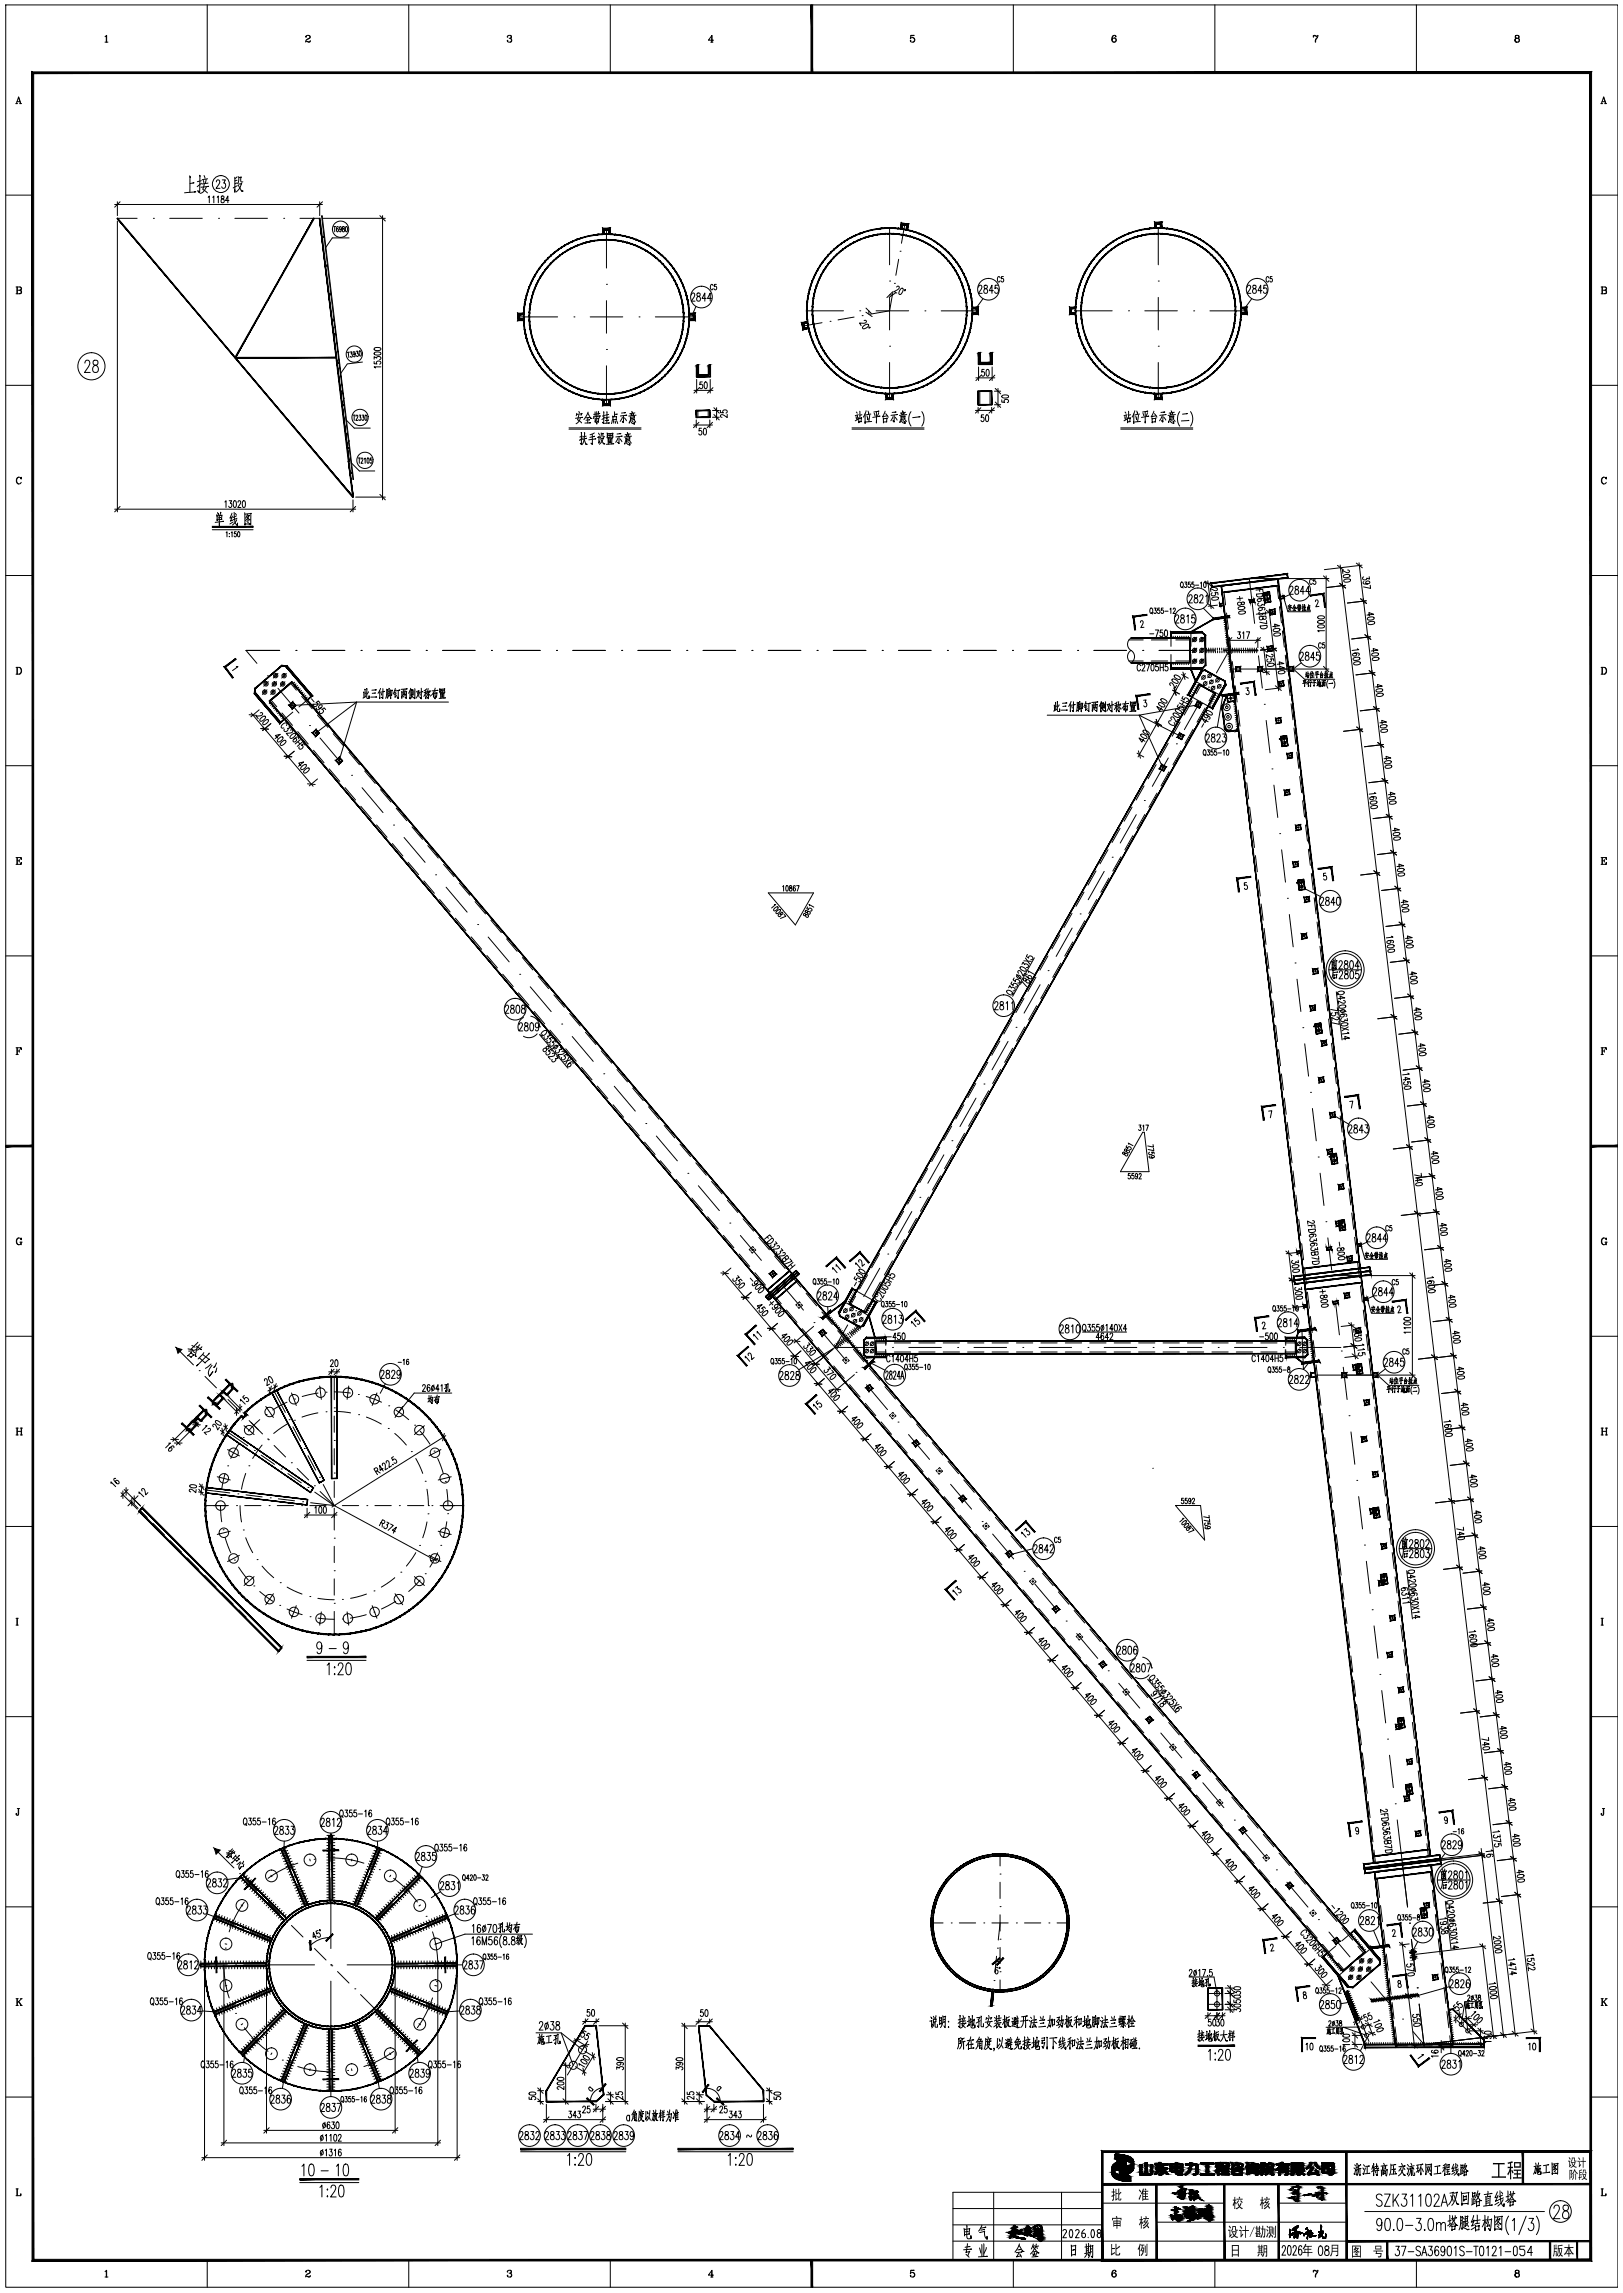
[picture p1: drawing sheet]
<svg xmlns="http://www.w3.org/2000/svg" width="598mm" height="845mm" viewBox="0 0 598 845" stroke-linecap="round" stroke-linejoin="round" font-family="sans-serif">
<!-- layer: 0 -->
<g fill="#000" stroke="#000" stroke-width=".37">
<path d="M514.1 753.9h.7l-.6 .5zM534.6 753.9h.7v.5zM411 793.8h.5zM413.3 795.9h1.7zM414.9 798.9h2.8zM414.6 795.6h.4zM416.5 796.8h1.1l-.3 .3zM425.7 797.7h4.6zM426.9 797h.8zM427.7 798.9h.8zM433 797.2h.8zM434.8 797.6h.9z"/>
<path d="M435 798.5h.8zM436.9 797.8h4.4zM442.7 797.4h4.5zM448 798.4h1.7zM448.1 796.9h.5zM448.9 796.9h.8zM449.2 796.8h.5zM450.6 798.5h2.2zM450.6 798.5h2.1zM454.6 799.4h.3zM454.6 798h.4zM457.4 798.1h.6z"/>
<path d="M459 798.7h1.1zM459.3 798.7h.8zM459.7 797.8h.6zM460.5 798.2h.3zM462.2 799.2h.5zM466.4 797.2h2.5zM470.2 799.7h.2zM476.9 799.7h.6zM479.5 797.4h.8zM481.3 799.1h.4zM485.9 799.1h.4zM485.9 799.1l.4 .1z"/>
<path d="M382.1 819.9h1zM382.3 819.9h.6zM382.4 819.9h.5zM412.4 802h.4zM412.7 802.2h3.8zM414.7 801.7h.9zM414.9 801.7h.5zM415.9 803.8h.2zM423.5 800.9h1.1zM423.7 800.9h.9zM425.5 801.1h.4zM430 801.1l.3 .1z"/>
<path d="M431.4 816.2h.3zM431.4 816.1h.2zM431.5 800.2h4.3zM431.5 816.6h.3zM432 817.9h.2zM432.3 814.2h.9zM432.2 816.8h.2zM432.6 816.5h1zM432.9 813.2h.2zM433 816.4h2.3zM433 813.4h.3zM432.9 813.2h.1z"/>
<path d="M433 817.1h.3zM433.1 814h.8zM433 815.8h.2zM433 816.8h.2zM433.3 816.3h1.9zM433.1 817.4h.2zM433.1 813.5h.2zM433.3 817.3h.7zM433.4 813.9h1.2zM433.5 816.3h1.6zM433.5 815.1h.3zM433.3 817.5h.2z"/>
<path d="M433.6 815.1h.2zM433.6 801.3h2.2zM433.7 813.8h.8zM433.8 818.1h.2zM433.9 801.3h1.9zM433.9 816.9h.3zM434 818.4h.4zM434 813.7h.3zM434.1 818.4h.2zM434.4 818h.4zM436.6 815.8h.2zM436.6 815.7h.2z"/>
<path d="M436.7 815.6h.2zM436.7 815.5h.2zM436.7 801.3h.3zM436.8 814.9h.2zM436.9 814.8h.1zM436.9 814.7h.2zM436.9 814.5h.2zM436.9 814.4h.2zM437.2 815.8h.2zM437 813.7h.2zM437 813.9h.2zM437 813.4h.2z"/>
<path d="M437 813.6h.2zM437.3 815.2h.2zM437.4 817.4h.2zM437.5 814.8h.2zM437.7 814.9h.5zM437.8 818.4h.5zM437.6 816.9h.2zM437.6 817h.2zM437.9 814.8h.3zM437.7 816.9h.2zM437.7 816.7h.2zM437.7 814.5h.2z"/>
<path d="M437.8 814.5h.2zM437.8 816.5h.2zM438 816.6h.1zM438.1 814.1h.2zM437.9 814.8h.2zM438 814.3h.2zM438.1 814.2h.2zM438.1 815.8h.2zM438.2 814h.2zM438.3 817.2h.2zM438.7 817.9h.5zM438.9 815.9h.6z"/>
<path d="M438.8 813.3h.2zM439 813h.7zM438.8 817.5h.2zM439 815.4h.1zM439.2 816h.2zM439.3 818h.4zM439.3 816h.1zM439.4 815.5h.2zM439.4 815.3h.2zM439.5 815.1h.2zM439.6 814.3h.2zM439.6 813.6h.2z"/>
<path d="M439.6 814h.2zM439.9 815.8h.8zM439.7 816h.2zM439.8 816.4h.2zM439.8 816.3h.2zM440.2 817h.2zM440 817.3h.2zM440.3 816.8h.2zM440.5 816.4h.2zM440.6 816.1h.2zM442.4 801.4h5zM448.5 801.4h.6z"/>
<path d="M459.4 801.2l.2 .1zM459.4 801.2h.3zM460.1 800.5h.7zM460.2 800.5h.6zM461.2 800.7h1.5zM466.2 801.3h.2zM468.1 801.2h1.3zM468.6 801.4h.2zM473.7 801.1h1zM473.9 801.1h.8zM475.3 810h.2zM475.5 806.8h.2z"/>
<path d="M475.6 806.7h.1zM475.7 806.6h.1zM475.8 806.5h.2zM476.6 809.3h.5zM476.7 809.5h.3zM476.6 808.2h.3zM477 807.4h.4zM476.8 807.8h.2zM476.8 809.3h.2zM476.8 807.7h.3zM476.9 807.5h.2zM477.7 807.7h.2z"/>
<path d="M477.7 811.2h.2zM477.9 801.3h1zM477.8 811.2h.1zM477.8 807.4h.2zM477.8 807.3h.2zM478 807.2h.2zM478 807.1h.2zM480.2 801.4h.4zM481.9 801.3h.6zM482.2 808.5h1zM482.8 800.7h2.9zM482.8 808.5h.3z"/>
<path d="M483.8 809.2h.3zM483.9 809h.7zM485 808h.2zM486 807.9h.2zM486.4 805.6h.2zM486.6 808.3h1.2zM487 810.6h.2zM487.6 808.1h1.2zM487.7 808.1h1.1zM487.8 800.8h2.1zM488.6 808.3h.2zM490.2 801h1.1z"/>
<path d="M490.5 800.9h.9zM372.9 821.1h.6zM373.8 824.4h1.5zM374.4 824.5h1.2zM374.3 820.5h.2zM374.4 821.8h.2zM374.8 824.6h1.6zM375.2 824.7h1.7zM375.2 821.9h.2zM376.2 821.6h.3zM376.7 824.9h1zM377.6 822.7h.2z"/>
<path d="M377.8 823.7h.2zM377.8 821.3h.2zM378.3 823.7h.2zM378.7 821h1zM379.7 822.4h.2zM379.7 822.2h.2zM381.1 823.1h.2zM381.7 820.1h.8zM382.7 825.2h.1zM383.1 825.6h.6zM382.9 823.5h.2zM383 822.3h.2z"/>
<path d="M383.3 825.7h.4zM383.5 825.8h.2zM383.7 824.6h.2zM383.7 824.5h.2z"/>
<path d="M298.8 1.8l.6 25v-25zM298.8 1.8l.6 25h-.6z"/>
<path d="M11.8 26.5l.6 806v-805.4zM11.8 26.5l.6 806-.6 .6zM12.4 832.5l-.6 .6 574-.6zM11.8 833.1l574-.6 .6 .6zM585.8 27.1v805.4l.6 .6zM586.4 26.5v806.6l-.6-806zM12.4 27.1h573.4l.6-.6zM11.8 26.5h574.6l-574 .6z"/>
<path d="M115.5 80.4l-28.7 51.5 29-51.4zM115.5 80.4l-28.7 51.5-.3-.2z"/>
<path d="M224.2 84.8v1.4h.2zM224.4 84.6v1.6l-.2-1.4zM222.7 84.8h1.5l.2-.2zM222.5 84.6h1.9l-1.7 .2zM222.5 84.6l.2 1.6v-1.4zM222.5 84.6l.2 1.6h-.2z"/>
<path d="M224.6 84.3v2h.2zM224.8 84.1v2.2l-.2-2zM222.3 84.3h2.3l.2-.2zM222.1 84.1h2.7l-2.5 .2zM222.1 84.1l.2 2.2v-2zM222.1 84.1l.2 2.2h-.2z"/>
<path d="M334 83.2l-.2 1.4h.2zM334 83.2l.3-.2-.3 1.6zM332.6 82.9l1.7 .1zM332.4 82.6l1.9 .4-1.7-.1zM332.4 82.6l-.1 1.7zM332.4 82.6l-.1 1.7h-.2z"/>
<path d="M334.5 82.8l-.4 2h.3zM334.5 82.8l.3-.2-.4 2.2zM332.3 82.4l2.2 .4 .3-.2zM332.1 82.1l2.7 .5-2.5-.2zM332.1 82.1l-.2 2.2 .4-1.9zM332.1 82.1l-.2 2.2-.2-.1z"/>
<path d="M427.5 82.5v1.5h.2zM427.5 82.5l.2-.2v1.7zM426 82.5l1.7-.2zM425.8 82.3h1.9l-1.7 .2zM425.8 82.3l.2 1.7v-1.5zM425.8 82.3l.2 1.7h-.2z"/>
<path d="M427.9 82.1v2h.2zM427.9 82.1l.2-.3v2.3zM425.6 82.1h2.3l.2-.3zM425.4 81.8h2.7l-2.5 .3zM425.4 81.8l.2 2.2v-1.9zM425.4 81.8l.2 2.2h-.2z"/>
<path d="M191.5 116h1.4v-.2zM191.3 115.8h1.6l-1.4 .2zM191.3 115.8l.2 1.7zM191.3 115.8l.2 1.7-.2 .2zM191.5 117.5l-.2 .2 1.6-.2zM191.3 117.7l1.6-.2v.2z"/>
<path d="M191 115.6h2v-.2zM190.8 115.4h2.2l-2 .2zM190.8 115.4l.2 2.5v-2.3zM190.8 115.4l.2 2.5-.2 .2zM191 117.9l-.2 .2 2.2-.2zM190.8 118.1l2.2-.2v.2z"/>
<path d="M252 116.8v1.5h-.3zM251.8 116.8l-.1 1.5 .3-1.5zM252 115.2v1.6h-.2zM251.7 115.2l.1 1.6 .2-1.6zM251.8 113.7l.2 1.5h-.3zM251.6 113.7l.1 1.5 .1-1.5zM251.6 112.2l.2 1.5h-.2zM251.4 112.2l.2 1.5v-1.5zM251.3 110.6l.3 1.6h-.2zM251.1 110.7l.3 1.5-.1-1.6zM251 109.1l.3 1.5-.2 .1zM250.7 109.2l.4 1.5-.1-1.6zM250.5 107.7l.5 1.4-.3 .1zM250.3 107.7l.4 1.5-.2-1.5zM250 106.2l.5 1.5h-.2zM249.7 106.3l.6 1.4-.3-1.5zM249.4 104.8l.6 1.4-.3 .1zM249.1 104.9l.6 1.4-.3-1.5zM248.7 103.4l.7 1.4-.3 .1zM248.5 103.5l.6 1.4-.4-1.5zM247.9 102.1l.8 1.3-.2 .1zM247.7 102.2l.8 1.3-.6-1.4zM247.1 100.7l.8 1.4-.2 .1zM246.9 100.9l.8 1.3-.6-1.5zM246.2 99.5l.9 1.2-.2 .2zM246 99.6l.9 1.3-.7-1.4zM245.2 98.3l1 1.2-.2 .1zM245 98.5l1 1.1-.8-1.3zM244.2 97.1l1 1.2-.2 .2zM244.2 97.1l-.2 .2 1 1.2zM243.1 96l1.1 1.1-.2 .2zM242.9 96.2l1.1 1.1-.9-1.3zM241.9 95l1.2 1-.2 .2zM241.9 95l-.1 .2 1.1 1zM240.7 94l1.2 1-.1 .2zM240.7 94l-.1 .2 1.2 1zM239.5 93.1l1.2 .9-.1 .2zM239.5 93.1l-.2 .2 1.3 .9zM238.2 92.3l1.3 .8-.2 .2zM238.2 92.3l-.2 .2 1.3 .8zM236.8 91.5l1.4 .8-.2 .2zM236.8 91.5l-.1 .3 1.3 .7zM235.4 90.9l1.4 .6-.1 .3zM235.4 90.9l-.1 .2 1.4 .7zM234 90.2l1.4 .7-.1 .2zM234 90.2l-.1 .3 1.4 .6zM232.6 89.7l1.4 .5-.1 .3zM232.6 89.7l-.1 .3 1.4 .5zM231.1 89.3l1.5 .4-.1 .3zM231.1 89.3l-.1 .2 1.5 .5zM229.6 88.9l1.5 .4-.1 .2zM229.6 88.9l-.1 .2 1.5 .4zM228.1 88.6l1.5 .3-.1 .2zM228.1 88.6l-.1 .3 1.5 .2zM226.5 88.4l1.6 .2-.1 .3zM226.5 88.4v.2l1.5 .3zM225 88.3l1.5 .1v.2zM225 88.3v.2l1.5 .1zM223.5 88.2l1.5 .1v.2zM223.5 88.2v.3h1.5zM221.9 88.3l1.6-.1v.3zM221.9 88.3v.2h1.6zM220.4 88.4l1.5-.1v.2zM220.4 88.4v.2l1.5-.1zM218.8 88.6l1.6-.2v.2zM218.8 88.6l.1 .3 1.5-.3zM217.3 88.9l1.5-.3 .1 .3zM217.3 88.9l.1 .2 1.5-.2zM215.8 89.3l1.5-.4 .1 .2zM215.8 89.3l.1 .2 1.5-.4zM214.3 89.7l1.5-.4 .1 .2zM214.3 89.7l.1 .3 1.5-.5zM212.9 90.2l1.4-.5 .1 .3zM212.9 90.2l.1 .3 1.4-.5zM211.5 90.9l1.4-.7 .1 .3zM211.5 90.9l.1 .2 1.4-.6zM210.1 91.5l1.4-.6 .1 .2zM210.1 91.5l.1 .3 1.4-.7zM208.7 92.3l1.4-.8 .1 .3zM208.7 92.3l.2 .2 1.3-.7zM207.4 93.1l1.3-.8 .2 .2zM207.4 93.1l.2 .2 1.3-.8zM206.2 94l1.2-.9 .2 .2zM206.2 94l.1 .2 1.3-.9zM205 95l1.2-1 .1 .2zM205 95l.1 .2 1.2-1zM203.8 96l1.2-1 .1 .2zM203.8 96l.2 .2 1.1-1zM202.7 97.1l1.1-1.1 .2 .2zM202.7 97.1l.2 .2 1.1-1.1zM202.7 97.1l.2 .2-1.2 1zM201.7 98.3l.2 .2 1-1.2zM201.7 98.3l.2 .2-1.2 1zM200.7 99.5l.2 .1 1-1.1zM200.7 99.5l.2 .1-1.1 1.1zM200.9 99.6l-1.1 1.1 .2 .2zM199.8 100.7l.2 .2-1 1.2zM200 100.9l-1 1.2 .2 .1zM199 102.1l.2 .1-1 1.2zM199.2 102.2l-1 1.2 .2 .1zM198.2 103.4l.2 .1-.9 1.3zM198.4 103.5l-.9 1.3 .3 .1zM197.5 104.8l.3 .1-.9 1.3zM197.8 104.9l-.9 1.3 .2 .1zM196.9 106.2l.2 .1-.7 1.4zM197.1 106.3l-.7 1.4h.2zM196.4 107.7h.2l-.7 1.4zM196.6 107.7l-.7 1.4 .3 .1zM195.9 109.1l.3 .1-.6 1.4zM196.2 109.2l-.6 1.4 .2 .1zM195.6 110.6l.2 .1-.5 1.5zM195.8 110.7l-.5 1.5h.2zM195.3 112.2h.2l-.4 1.5zM195.5 112.2l-.4 1.5h.2zM195.1 113.7h.2l-.4 1.5zM195.3 113.7l-.4 1.5h.3zM194.9 115.2h.3l-.3 1.6zM195.2 115.2l-.3 1.6h.2zM194.9 116.8h.2l-.2 1.5zM195.1 116.8l-.2 1.5h.3zM194.9 118.3h.3l-.1 1.6zM195.2 118.3l-.1 1.6 .2-.1zM195.1 119.9l.2-.1v1.6zM195.3 119.8v1.6h.2zM195.3 121.4h.2l.1 1.5zM195.5 121.4l.1 1.5h.2zM195.6 122.9h.2l.1 1.5zM195.8 122.9l.1 1.5 .3-.1zM195.9 124.4l.3-.1 .2 1.6zM196.2 124.3l.2 1.6 .2-.1zM196.4 125.9l.2-.1 .3 1.6zM196.6 125.8l.3 1.6 .2-.2zM196.9 127.4l.2-.2 .4 1.6zM197.1 127.2l.4 1.6 .3-.1zM197.5 128.8l.3-.1 .4 1.4zM197.8 128.7l.4 1.4 .2-.1zM198.2 130.1l.2-.1 .6 1.5zM198.4 130l.6 1.5 .2-.1zM199 131.5l.2-.1 .6 1.4zM199.2 131.4l.6 1.4 .2-.1zM199.8 132.8l.2-.1 .7 1.4zM200 132.7l.7 1.4 .2-.2zM200.7 134.1l.2-.2 .8 1.4zM200.9 133.9l.8 1.4 .2-.2zM201.7 135.3l.2-.2 .8 1.3zM201.9 135.1l.8 1.3 .2-.2zM202.7 136.4l.2-.2 .9 1.3zM202.9 136.2l.9 1.3 .2-.2zM204 137.3l1 1.2-1.2-1zM204 137.3l1 1.2 .1-.1zM205.1 138.4l1.1 1.1-1.2-1zM205.1 138.4l1.1 1.1 .1-.2zM206.3 139.3l1.1 1.1-1.2-.9zM206.3 139.3l1.1 1.1 .2-.2zM207.6 140.2l1.1 1-1.3-.8zM207.6 140.2l1.1 1 .2-.2zM208.9 141l1.2 1-1.4-.8zM208.9 141l1.2 1 .1-.2zM210.2 141.8l1.3 .9-1.4-.7zM210.2 141.8l1.3 .9 .1-.2zM211.6 142.5l1.3 .8-1.4-.6zM211.6 142.5l1.3 .8 .1-.2zM213 143.1l1.3 .7-1.4-.5zM213 143.1l1.3 .7 .1-.2zM214.4 143.6l1.4 .7-1.5-.5zM214.4 143.6l1.4 .7 .1-.2zM215.9 144.1l1.4 .6-1.5-.4zM215.9 144.1l1.4 .6 .1-.3zM217.4 144.4l1.4 .6-1.5-.3zM217.4 144.4l1.4 .6 .1-.3zM218.9 144.7l1.5 .5-1.6-.2zM218.9 144.7l1.5 .5v-.3zM220.4 144.9l1.5 .4-1.5-.1zM220.4 144.9l1.5 .4v-.3zM221.9 145l1.6 .3h-1.6zM221.9 145l1.6 .3v-.2zM223.5 145.1l1.5 .2h-1.5zM223.5 145.1l1.5 .2v-.3zM225 145l1.5 .2-1.5 .1zM225 145l1.5 .2v-.3zM226.5 144.9l1.6 .1-1.6 .2zM226.5 144.9l1.6 .1-.1-.3zM228 144.7h1.6l-1.5 .3zM228 144.7h1.6l-.1-.3zM229.5 144.4l1.6-.1-1.5 .4zM229.5 144.4l1.6-.1-.1-.2zM231 144.1l1.6-.3-1.5 .5zM231 144.1l1.6-.3-.1-.2zM232.5 143.6l1.5-.3-1.4 .5zM232.5 143.6l1.5-.3-.1-.2zM233.9 143.1l1.5-.4-1.4 .6zM233.9 143.1l1.5-.4-.1-.2zM235.3 142.5l1.5-.5-1.4 .7zM235.3 142.5l1.5-.5-.1-.2zM236.7 141.8l1.5-.6-1.4 .8zM236.7 141.8l1.5-.6-.2-.2zM238 141l1.5-.6-1.3 .8zM238 141l1.5-.6-.2-.2zM239.3 140.2l1.4-.7-1.2 .9zM239.3 140.2l1.4-.7-.1-.2zM240.6 139.3l1.3-.8-1.2 1zM240.6 139.3l1.3-.8-.1-.1zM241.8 138.4l1.3-.9-1.2 1zM241.8 138.4l1.3-.9-.2-.2zM242.9 137.3l1.3-.9-1.1 1.1zM242.9 137.3l1.3-.9-.2-.2zM244 136.2l1.2-.9-1 1.1zM245 135.1l-1 1.1 1.2-.9zM245 135.1l1.2-1-1 1.2zM246 133.9l-1 1.2 1.2-1zM247.1 132.8l-.9 1.3-.2-.2zM246.9 132.7l-.9 1.2 1.1-1.1zM247.9 131.5l-.8 1.3-.2-.1zM247.7 131.4l-.8 1.3 1-1.2zM248.7 130.1l-.8 1.4-.2-.1zM248.5 130l-.8 1.4 1-1.3zM249.4 128.8l-.7 1.3-.2-.1zM249.1 128.7l-.6 1.3 .9-1.2zM250 127.4l-.6 1.4-.3-.1zM249.7 127.2l-.6 1.5 .9-1.3zM250.5 125.9l-.5 1.5-.3-.2zM250.3 125.8l-.6 1.4 .8-1.3zM251 124.4l-.5 1.5-.2-.1zM250.7 124.3l-.4 1.5 .7-1.4zM251.3 122.9l-.3 1.5-.3-.1zM251.1 122.9l-.4 1.4 .6-1.4zM251.6 121.4l-.3 1.5h-.2zM251.4 121.4l-.3 1.5 .5-1.5zM251.8 119.9l-.2 1.5h-.2zM251.6 119.8l-.2 1.6 .4-1.5zM252 118.3l-.2 1.6-.2-.1zM251.7 118.3l-.1 1.5 .4-1.5z"/>
<path d="M253.9 115.4v.2l2.2-.2zM253.9 115.6l2.2-.2-.2 .2zM256.1 115.4l-.2 .2 .2 2.5zM255.9 115.6l.2 2.5-.2-.2zM253.9 118.1h2.2l-.2-.2zM253.9 117.9h2l-2 .2z"/>
<path d="M254 115.8v.2l1.6-.2zM254 116l1.6-.2zM255.4 116l.2 1.7v-1.9zM255.4 116l.2 1.7-.2-.2zM254 117.7h1.6l-.2-.2zM254 117.5h1.4l-1.4 .2z"/>
<path d="M254.1 116.8l-.1 1.6h-.2zM253.8 116.8v1.6l.3-1.6zM254 115.2l.1 1.6h-.3zM253.8 115.2v1.6l.2-1.6zM253.9 113.6l.1 1.6h-.2zM253.7 113.6l.1 1.6 .1-1.6zM253.7 112l.2 1.6h-.2zM253.4 112l.3 1.6v-1.6zM253.4 110.4l.3 1.6h-.3zM253.2 110.5l.2 1.5v-1.6zM253 108.9l.4 1.5-.2 .1zM252.8 108.9l.4 1.6-.2-1.6zM252.6 107.3l.4 1.6h-.2zM252.3 107.4l.5 1.5-.2-1.6zM252.1 105.8l.5 1.5-.3 .1zM251.8 105.9l.5 1.5-.2-1.6zM251.4 104.3l.7 1.5-.3 .1zM251.2 104.4l.6 1.5-.4-1.6zM250.7 102.9l.7 1.4-.2 .1zM250.5 103l.7 1.4-.5-1.5zM250 101.5l.7 1.4-.2 .1zM249.8 101.6l.7 1.4-.5-1.5zM249.1 100.1l.9 1.4-.2 .1zM248.9 100.2l.9 1.4-.7-1.5zM248.2 98.8l.9 1.3-.2 .1zM248 98.9l.9 1.3-.7-1.4zM247.2 97.5l1 1.3-.2 .1zM247.1 97.7l.9 1.2-.8-1.4zM246.2 96.3l1 1.2-.1 .2zM246 96.4l1.1 1.3-.9-1.4zM245.1 95.1l1.1 1.2-.2 .1zM245.1 95.1l-.2 .2 1.1 1.1zM243.9 94l1.2 1.1-.2 .2zM243.9 94l-.1 .2 1.1 1.1zM242.7 93l1.2 1-.1 .2zM242.7 93l-.1 .2 1.2 1zM241.4 92l1.3 1-.1 .2zM241.4 92l-.1 .2 1.3 1zM240.1 91.1l1.3 .9-.1 .2zM240.1 91.1l-.1 .2 1.3 .9zM238.8 90.2l1.3 .9-.1 .2zM238.8 90.2l-.2 .3 1.4 .8zM237.4 89.5l1.4 .7-.2 .3zM237.4 89.5l-.2 .2 1.4 .8zM235.9 88.8l1.5 .7-.2 .2zM235.9 88.8l-.1 .2 1.4 .7zM234.4 88.2l1.5 .6-.1 .2zM234.4 88.2l-.1 .2 1.5 .6zM232.9 87.6l1.5 .6-.1 .2zM232.9 87.6l-.1 .3 1.5 .5zM231.4 87.2l1.5 .4-.1 .3zM231.4 87.2l-.1 .2 1.5 .5zM229.8 86.8l1.6 .4-.1 .2zM229.8 86.8v.3l1.5 .3zM228.2 86.5l1.6 .3v.3zM228.2 86.5v.3l1.6 .3zM226.7 86.3l1.5 .2v.3zM226.7 86.3l-.1 .3 1.6 .2zM225 86.2l1.7 .1-.1 .3zM225 86.2v.2l1.6 .2zM223.5 86.1l1.5 .1v.2zM223.5 86.1v.3h1.5zM221.8 86.2l1.7-.1v.3zM221.8 86.2l.1 .2h1.6zM220.2 86.3l1.6-.1 .1 .2zM220.2 86.3l.1 .3 1.6-.2zM218.7 86.5l1.5-.2 .1 .3zM218.7 86.5v.3l1.6-.2zM217.1 86.8l1.6-.3v.3zM217.1 86.8v.3l1.6-.3zM215.5 87.2l1.6-.4v.3zM215.5 87.2l.1 .2 1.5-.3zM214 87.6l1.5-.4 .1 .2zM214 87.6l.1 .3 1.5-.5zM212.5 88.2l1.5-.6 .1 .3zM212.5 88.2l.1 .2 1.5-.5zM211 88.8l1.5-.6 .1 .2zM211 88.8l.1 .2 1.5-.6zM209.5 89.5l1.5-.7 .1 .2zM209.5 89.5l.2 .2 1.4-.7zM208.1 90.2l1.4-.7 .2 .2zM208.1 90.2l.2 .3 1.4-.8zM206.8 91.1l1.3-.9 .2 .3zM206.8 91.1l.1 .2 1.4-.8zM205.4 92l1.4-.9 .1 .2zM205.4 92l.2 .2 1.3-.9zM204.2 93l1.2-1 .2 .2zM204.2 93l.1 .2 1.3-1zM202.9 94l1.3-1 .1 .2zM202.9 94l.2 .2 1.2-1zM201.8 95.1l1.1-1.1 .2 .2zM201.8 95.1l.2 .2 1.1-1.1zM201.8 95.1l.2 .2-1.3 1zM200.7 96.3l.2 .1 1.1-1.1zM200.7 96.3l.2 .1-1.3 1.1zM199.6 97.5l.2 .2 1.1-1.3zM199.6 97.5l.2 .2-1.1 1.1zM198.7 98.8l.2 .1 .9-1.2zM198.7 98.8l.2 .1-1.1 1.2zM198.9 98.9l-1.1 1.2 .2 .1zM197.8 100.1l.2 .1-1.1 1.3zM198 100.2l-1.1 1.3 .2 .1zM196.9 101.5l.2 .1-.9 1.3zM197.1 101.6l-.9 1.3 .2 .1zM196.2 102.9l.2 .1-.9 1.3zM196.4 103l-.9 1.3 .2 .1zM195.5 104.3l.2 .1-.8 1.4zM195.7 104.4l-.8 1.4 .2 .1zM194.9 105.8l.2 .1-.8 1.4zM195.1 105.9l-.8 1.4 .3 .1zM194.3 107.3l.3 .1-.7 1.5zM194.6 107.4l-.7 1.5h.2zM193.9 108.9h.2l-.6 1.5zM194.1 108.9l-.6 1.5 .2 .1zM193.5 110.4l.2 .1-.5 1.5zM193.7 110.5l-.5 1.5h.2zM193.2 112h.2l-.4 1.6zM193.4 112l-.4 1.6h.2zM193 113.6h.2l-.3 1.6zM193.2 113.6l-.3 1.6h.2zM192.9 115.2h.2l-.3 1.6zM193.1 115.2l-.3 1.6h.3zM192.8 116.8h.3l-.2 1.6zM193.1 116.8l-.2 1.6h.2zM192.9 118.4h.2l-.1 1.6zM193.1 118.4l-.1 1.6 .2-.1zM193 120l.2-.1v1.7zM193.2 119.9v1.7l.2-.1zM193.2 121.6l.2-.1 .1 1.6zM193.4 121.5l.1 1.6h.2zM193.5 123.1h.2l.2 1.6zM193.7 123.1l.2 1.6 .2-.1zM193.9 124.7l.2-.1 .2 1.6zM194.1 124.6l.2 1.6h.3zM194.3 126.2h.3l.3 1.6zM194.6 126.2l.3 1.6 .2-.1zM194.9 127.8l.2-.1 .4 1.5zM195.1 127.7l.4 1.5 .2-.1zM195.5 129.2l.2-.1 .5 1.6zM195.7 129.1l.5 1.6 .2-.1zM196.2 130.7l.2-.1 .5 1.5zM196.4 130.6l.5 1.5 .2-.1zM196.9 132.1l.2-.1 .7 1.4zM197.1 132l.7 1.4 .2-.1zM197.8 133.4l.2-.1 .7 1.5zM198 133.3l.7 1.5 .2-.2zM198.7 134.8l.2-.2 .7 1.5zM198.9 134.6l.7 1.5 .2-.2zM199.6 136.1l.2-.2 .9 1.4zM199.8 135.9l.9 1.4 .2-.2zM200.7 137.3l.2-.2 .9 1.3zM200.9 137.1l.9 1.3 .2-.1zM202 138.3l.9 1.2-1.1-1.1zM202 138.3l.9 1.2 .2-.1zM203.1 139.4l1.1 1.2-1.3-1.1zM203.1 139.4l1.1 1.2 .1-.2zM204.3 140.4l1.1 1.2-1.2-1zM204.3 140.4l1.1 1.2 .2-.3zM205.6 141.3l1.2 1.2-1.4-.9zM205.6 141.3l1.2 1.2 .1-.2zM206.9 142.3l1.2 1-1.3-.8zM206.9 142.3l1.2 1 .2-.2zM208.3 143.1l1.2 1-1.4-.8zM208.3 143.1l1.2 1 .2-.3zM209.7 143.8l1.3 1-1.5-.7zM209.7 143.8l1.3 1 .1-.3zM211.1 144.5l1.4 .9-1.5-.6zM211.1 144.5l1.4 .9 .1-.3zM212.6 145.1l1.4 .8-1.5-.5zM212.6 145.1l1.4 .8 .1-.2zM214.1 145.7l1.4 .7-1.5-.5zM214.1 145.7l1.4 .7 .1-.3zM215.6 146.1l1.5 .6-1.6-.3zM215.6 146.1l1.5 .6v-.2zM217.1 146.5l1.6 .5-1.6-.3zM217.1 146.5l1.6 .5v-.2zM218.7 146.8l1.5 .4-1.5-.2zM218.7 146.8l1.5 .4 .1-.2zM220.3 147l1.5 .4-1.6-.2zM220.3 147l1.5 .4 .1-.3zM221.9 147.1l1.6 .3h-1.7zM221.9 147.1l1.6 .3v-.2zM223.5 147.2l1.5 .2h-1.5zM223.5 147.2l1.5 .2v-.3zM225 147.1l1.7 .1-1.7 .2zM225 147.1l1.7 .1-.1-.2zM226.6 147h1.6l-1.5 .2zM226.6 147h1.6v-.2zM228.2 146.8l1.6-.1-1.6 .3zM228.2 146.8l1.6-.1v-.2zM229.8 146.5l1.6-.1-1.6 .3zM229.8 146.5l1.6-.1-.1-.3zM231.3 146.1l1.6-.2-1.5 .5zM231.3 146.1l1.6-.2-.1-.2zM232.8 145.7l1.6-.3-1.5 .5zM232.8 145.7l1.6-.3-.1-.3zM234.3 145.1l1.6-.3-1.5 .6zM234.3 145.1l1.6-.3-.1-.3zM235.8 144.5l1.6-.4-1.5 .7zM235.8 144.5l1.6-.4-.2-.3zM237.2 143.8l1.6-.5-1.4 .8zM237.2 143.8l1.6-.5-.2-.2zM238.6 143.1l1.5-.6-1.3 .8zM238.6 143.1l1.5-.6-.1-.2zM240 142.3l1.4-.7-1.3 .9zM240 142.3l1.4-.7-.1-.3zM241.3 141.3l1.4-.7-1.3 1zM241.3 141.3l1.4-.7-.1-.2zM242.6 140.4l1.3-.9-1.2 1.1zM242.6 140.4l1.3-.9-.1-.1zM243.8 139.4l1.3-1-1.2 1.1zM243.8 139.4l1.3-1-.2-.1zM244.9 138.3l1.3-1-1.1 1.1zM246 137.1l-1.1 1.2 1.3-1zM246 137.1l1.2-1-1 1.2zM247.1 135.9l-1.1 1.2 1.2-1zM247.1 135.9l1.1-1.1-1 1.3zM248 134.6l-.9 1.3 1.1-1.1zM249.1 133.4l-.9 1.4-.2-.2zM248.9 133.3l-.9 1.3 1.1-1.2zM250 132.1l-.9 1.3-.2-.1zM249.8 132l-.9 1.3 1.1-1.2zM250.7 130.7l-.7 1.4-.2-.1zM250.5 130.6l-.7 1.4 .9-1.3zM251.4 129.2l-.7 1.5-.2-.1zM251.2 129.1l-.7 1.5 .9-1.4zM252.1 127.8l-.7 1.4-.2-.1zM251.8 127.7l-.6 1.4 .9-1.3zM252.6 126.2l-.5 1.6-.3-.1zM252.3 126.2l-.5 1.5 .8-1.5zM253 124.7l-.4 1.5h-.3zM252.8 124.6l-.5 1.6 .7-1.5zM253.4 123.1l-.4 1.6-.2-.1zM253.2 123.1l-.4 1.5 .6-1.5zM253.7 121.6l-.3 1.5h-.2zM253.4 121.5l-.2 1.6 .5-1.5zM253.9 120l-.2 1.6-.3-.1zM253.7 119.9l-.3 1.6 .5-1.5zM254 118.4l-.1 1.6-.2-.1zM253.8 118.4l-.1 1.5 .3-1.5z"/>
<path d="M296.1 119.3l1.5-.2-.1-.2zM295.9 119.2l1.6-.3-1.4 .4zM295.9 119.2l.5 1.6-.3-1.5zM295.9 119.2l.5 1.6-.2 .2zM296.4 120.8l-.2 .2 1.6-.5zM296.2 121l1.6-.5 .1 .3z"/>
<path d="M295.6 119l2-.3v-.3zM295.3 118.8l2.3-.4-2 .6zM295.3 118.8l.7 2.4-.4-2.2zM295.3 118.8l.7 2.4-.2 .3zM296 121.2l-.2 .3 2.1-.6zM295.8 121.5l2.1-.6v.3z"/>
<path d="M356.3 114.5v1.6h-.3zM356 114.5v1.6l.3-1.6zM356.3 113v1.5h-.3zM356 113v1.5l.3-1.5zM356.1 111.5l.2 1.5h-.3zM355.9 111.5l.1 1.5 .1-1.5zM355.9 109.9l.2 1.6h-.2zM355.7 110l.2 1.5v-1.6zM355.6 108.4l.3 1.5-.2 .1zM355.4 108.5l.3 1.5-.1-1.6zM355.3 106.9l.3 1.5-.2 .1zM355 107l.4 1.5-.1-1.6zM354.8 105.4l.5 1.5-.3 .1zM354.6 105.5l.4 1.5-.2-1.6zM354.3 104l.5 1.4-.2 .1zM354 104l.6 1.5-.3-1.5zM353.7 102.5l.6 1.5h-.3zM353.4 102.7l.6 1.3-.3-1.5zM353 101.1l.7 1.4-.3 .2zM352.8 101.3l.6 1.4-.4-1.6zM352.2 99.8l.8 1.3-.2 .2zM352 99.9l.8 1.4-.6-1.5zM351.4 98.5l.8 1.3-.2 .1zM351.2 98.7l.8 1.2-.6-1.4zM350.5 97.3l.9 1.2-.2 .2zM350.3 97.4l.9 1.3-.7-1.4zM349.5 96l1 1.3-.2 .1zM349.3 96.2l1 1.2-.8-1.4zM348.5 94.9l1 1.1-.2 .2zM348.3 95.1l1 1.1-.8-1.3zM347.4 93.8l1.1 1.1-.2 .2zM347.4 93.8l-.2 .2 1.1 1.1zM346.2 92.8l1.2 1-.2 .2zM346.2 92.8l-.1 .2 1.1 1zM345 91.8l1.2 1-.1 .2zM345 91.8l-.1 .2 1.2 1zM343.8 90.9l1.2 .9-.1 .2zM343.8 90.9l-.2 .2 1.3 .9zM342.5 90.1l1.3 .8-.2 .2zM342.5 90.1l-.2 .2 1.3 .8zM341.1 89.3l1.4 .8-.2 .2zM341.1 89.3l-.1 .2 1.3 .8zM339.7 88.6l1.4 .7-.1 .2zM339.7 88.6l-.1 .3 1.4 .6zM338.3 88l1.4 .6-.1 .3zM338.3 88l-.1 .2 1.4 .7zM336.9 87.5l1.4 .5-.1 .2zM336.9 87.5l-.1 .2 1.4 .5zM335.4 87l1.5 .5-.1 .2zM335.4 87l-.1 .3 1.5 .4zM333.9 86.6l1.5 .4-.1 .3zM333.9 86.6l-.1 .3 1.5 .4zM332.4 86.4l1.5 .2-.1 .3zM332.4 86.4l-.1 .2 1.5 .3zM330.8 86.1l1.6 .3-.1 .2zM330.8 86.1v.3l1.5 .2zM329.3 86l1.5 .1v.3zM329.3 86v.3l1.5 .1zM327.7 86h1.6v.3zM327.7 86v.2l1.6 .1zM326.2 86h1.5v.2zM326.2 86v.3l1.5-.1zM324.7 86.1l1.5-.1v.3zM324.7 86.1v.3l1.5-.1zM323.1 86.4l1.6-.3v.3zM323.1 86.4l.1 .2 1.5-.2zM321.6 86.6l1.5-.2 .1 .2zM321.6 86.6l.1 .3 1.5-.3zM320.1 87l1.5-.4 .1 .3zM320.1 87l.1 .3 1.5-.4zM318.6 87.5l1.5-.5 .1 .3zM318.6 87.5l.1 .2 1.5-.4zM317.2 88l1.4-.5 .1 .2zM317.2 88l.1 .2 1.4-.5zM315.8 88.6l1.4-.6 .1 .2zM315.8 88.6v.3l1.5-.7zM314.4 89.3l1.4-.7v.3zM314.4 89.3l.1 .2 1.3-.6zM313 90.1l1.4-.8 .1 .2zM313 90.1l.2 .2 1.3-.8zM311.7 90.9l1.3-.8 .2 .2zM311.7 90.9l.1 .2 1.4-.8zM310.5 91.8l1.2-.9 .1 .2zM310.5 91.8l.1 .2 1.2-.9zM309.3 92.8l1.2-1 .1 .2zM309.3 92.8l.1 .2 1.2-1zM308.1 93.8l1.2-1 .1 .2zM308.1 93.8l.2 .2 1.1-1zM308.1 93.8l.2 .2-1.3 .9zM307 94.9l.2 .2 1.1-1.1zM307 94.9l.2 .2-1.2 .9zM306 96l.2 .2 1-1.1zM306 96l.2 .2-1.2 1.1zM305 97.3l.2 .1 1-1.2zM305 97.3l.2 .1-1.1 1.1zM305.2 97.4l-1.1 1.1 .2 .2zM304.1 98.5l.2 .2-1 1.1zM304.3 98.7l-1 1.1 .2 .1zM303.3 99.8l.2 .1-1 1.2zM303.5 99.9l-1 1.2 .2 .2zM302.5 101.1l.2 .2-.9 1.2zM302.7 101.3l-.9 1.2 .2 .2zM301.8 102.5l.2 .2-.8 1.3zM302 102.7l-.8 1.3h.3zM301.2 104h.3l-.8 1.4zM301.5 104l-.8 1.4 .2 .1zM300.7 105.4l.2 .1-.7 1.4zM300.9 105.5l-.7 1.4 .3 .1zM300.2 106.9l.3 .1-.7 1.4zM300.5 107l-.7 1.4 .3 .1zM299.8 108.4l.3 .1-.5 1.4zM300.1 108.5l-.5 1.4 .2 .1zM299.6 109.9l.2 .1-.4 1.5zM299.8 110l-.4 1.5h.2zM299.4 111.5h.2l-.4 1.5zM299.6 111.5l-.4 1.5h.3zM299.2 113h.3l-.3 1.5zM299.5 113l-.3 1.5h.2zM299.2 114.5h.2l-.2 1.6zM299.4 114.5l-.2 1.6h.3zM299.2 116.1h.3l-.1 1.5zM299.5 116.1l-.1 1.5h.2zM299.4 117.6h.2v1.6zM299.6 117.6v1.6l.2-.1zM299.6 119.2l.2-.1v1.6zM299.8 119.1v1.6l.3-.1zM299.8 120.7l.3-.1 .1 1.6zM300.1 120.6l.1 1.6 .3-.1zM300.2 122.2l.3-.1 .2 1.5zM300.5 122.1l.2 1.5h.2zM300.7 123.6h.2l.3 1.5zM300.9 123.6l.3 1.5 .3-.1zM301.2 125.1l.3-.1 .3 1.5zM301.5 125l.3 1.5 .2-.1zM301.8 126.5l.2-.1 .5 1.5zM302 126.4l.5 1.5 .2-.1zM302.5 127.9l.2-.1 .6 1.5zM302.7 127.8l.6 1.5 .2-.2zM303.3 129.3l.2-.2 .6 1.5zM303.5 129.1l.6 1.5 .2-.2zM304.1 130.6l.2-.2 .7 1.4zM304.3 130.4l.7 1.4 .2-.1zM305 131.8l.2-.1 .8 1.3zM305.2 131.7l.8 1.3 .2-.1zM306 133l.2-.1 .8 1.3zM306.2 132.9l.8 1.3 .2-.2zM307 134.2l.2-.2 .9 1.3zM307.2 134l.9 1.3 .2-.2zM308.3 135.1l1 1.2-1.2-1zM308.3 135.1l1 1.2 .1-.2zM309.4 136.1l1.1 1.2-1.2-1zM309.4 136.1l1.1 1.2 .1-.2zM310.6 137.1l1.1 1.1-1.2-.9zM310.6 137.1l1.1 1.1 .1-.2zM311.8 138l1.2 1-1.3-.8zM311.8 138l1.2 1 .2-.2zM313.2 138.8l1.2 1-1.4-.8zM313.2 138.8l1.2 1 .1-.3zM314.5 139.5l1.3 1-1.4-.7zM314.5 139.5l1.3 1v-.3zM315.8 140.2l1.4 .9-1.4-.6zM315.8 140.2l1.4 .9 .1-.3zM317.3 140.8l1.3 .8-1.4-.5zM317.3 140.8l1.3 .8 .1-.2zM318.7 141.4l1.4 .7-1.5-.5zM318.7 141.4l1.4 .7 .1-.3zM320.2 141.8l1.4 .6-1.5-.3zM320.2 141.8l1.4 .6 .1-.2zM321.7 142.2l1.4 .5-1.5-.3zM321.7 142.2l1.4 .5 .1-.2zM323.2 142.5l1.5 .4-1.6-.2zM323.2 142.5l1.5 .4v-.2zM324.7 142.7l1.5 .4-1.5-.2zM324.7 142.7l1.5 .4v-.3zM326.2 142.8l1.5 .3h-1.5zM326.2 142.8l1.5 .3v-.3zM327.7 142.8l1.6 .3h-1.6zM327.7 142.8l1.6 .3v-.3zM329.3 142.8l1.5 .1-1.5 .2zM329.3 142.8l1.5 .1v-.2zM330.8 142.7h1.6l-1.6 .2zM330.8 142.7h1.6l-.1-.2zM332.3 142.5l1.6-.1-1.5 .3zM332.3 142.5l1.6-.1-.1-.2zM333.8 142.2l1.6-.1-1.5 .3zM333.8 142.2l1.6-.1-.1-.3zM335.3 141.8l1.6-.2-1.5 .5zM335.3 141.8l1.6-.2-.1-.2zM336.8 141.4l1.5-.3-1.4 .5zM336.8 141.4l1.5-.3-.1-.3zM338.2 140.8l1.5-.3-1.4 .6zM338.2 140.8l1.5-.3-.1-.3zM339.6 140.2l1.5-.4-1.4 .7zM339.6 140.2l1.5-.4-.1-.3zM341 139.5l1.5-.5-1.4 .8zM341 139.5l1.5-.5-.2-.2zM342.3 138.8l1.5-.6-1.3 .8zM342.3 138.8l1.5-.6-.2-.2zM343.6 138l1.4-.7-1.2 .9zM343.6 138l1.4-.7-.1-.2zM344.9 137.1l1.3-.8-1.2 1zM344.9 137.1l1.3-.8-.1-.2zM346.1 136.1l1.3-.8-1.2 1zM346.1 136.1l1.3-.8-.2-.2zM347.2 135.1l1.3-.9-1.1 1.1zM347.2 135.1l1.3-.9-.2-.2zM348.3 134l1.2-1-1 1.2zM349.3 132.9l-1 1.1 1.2-1zM349.3 132.9l1.2-1.1-1 1.2zM350.3 131.7l-1 1.2 1.2-1.1zM350.3 131.7l1.1-1.1-.9 1.2zM351.2 130.4l-.9 1.3 1.1-1.1zM352.2 129.3l-.8 1.3-.2-.2zM352 129.1l-.8 1.3 1-1.1zM353 127.9l-.8 1.4-.2-.2zM352.8 127.8l-.8 1.3 1-1.2zM353.7 126.5l-.7 1.4-.2-.1zM353.4 126.4l-.6 1.4 .9-1.3zM354.3 125.1l-.6 1.4-.3-.1zM354 125l-.6 1.4 .9-1.3zM354.8 123.6l-.5 1.5-.3-.1zM354.6 123.6l-.6 1.4 .8-1.4zM355.3 122.2l-.5 1.4h-.2zM355 122.1l-.4 1.5 .7-1.4zM355.6 120.7l-.3 1.5-.3-.1zM355.4 120.6l-.4 1.5 .6-1.4zM355.9 119.2l-.3 1.5-.2-.1zM355.7 119.1l-.3 1.5 .5-1.4zM356.1 117.6l-.2 1.6-.2-.1zM355.9 117.6l-.2 1.5 .4-1.5zM356.3 116.1l-.2 1.5h-.2zM356 116.1l-.1 1.5 .4-1.5z"/>
<path d="M358.1 113.2v.2l2.3-.2zM358.1 113.4l2.3-.2-.2 .2zM360.2 113.4l.2 2.5v-2.7zM360.2 113.4l.2 2.5-.2-.3zM358.2 115.9h2.2l-.2-.3zM358.2 115.6h2l-2 .3z"/>
<path d="M358.2 113.6v.2l1.7-.2zM358.2 113.8l1.7-.2zM359.9 113.6l-.2 .2 .2 1.7zM359.7 113.8l.2 1.7zM358.2 115.5h1.7l-.2-.2zM358.2 115.3h1.5l-1.5 .2z"/>
<path d="M358.4 114.5l-.1 1.6h-.2zM358.1 114.5v1.6l.3-1.6zM358.3 112.9l.1 1.6h-.3zM358.1 112.9v1.6l.2-1.6zM358.2 111.3l.1 1.6h-.2zM357.9 111.4l.2 1.5 .1-1.6zM358 109.7l.2 1.6-.3 .1zM357.8 109.8l.1 1.6 .1-1.7zM357.7 108.2l.3 1.5-.2 .1zM357.5 108.2l.3 1.6-.1-1.6zM357.3 106.6l.4 1.6h-.2zM357.1 106.7l.4 1.5-.2-1.6zM356.9 105.1l.4 1.5-.2 .1zM356.6 105.1l.5 1.6-.2-1.6zM356.3 103.6l.6 1.5h-.3zM356.1 103.6l.5 1.5-.3-1.5zM355.7 102.1l.6 1.5h-.2zM355.5 102.2l.6 1.4-.4-1.5zM355 100.6l.7 1.5-.2 .1zM354.8 100.7l.7 1.5-.5-1.6zM354.3 99.2l.7 1.4-.2 .1zM354.1 99.3l.7 1.4-.5-1.5zM353.4 97.8l.9 1.4-.2 .1zM353.2 98l.9 1.3-.7-1.5zM352.5 96.5l.9 1.3-.2 .2zM352.3 96.7l.9 1.3-.7-1.5zM351.6 95.3l.9 1.2-.2 .2zM351.3 95.4l1 1.3-.7-1.4zM350.5 94l1.1 1.3-.3 .1zM350.3 94.2l1 1.2-.8-1.4zM349.4 92.9l1.1 1.1-.2 .2zM349.4 92.9l-.2 .2 1.1 1.1zM348.2 91.8l1.2 1.1-.2 .2zM348.2 91.8l-.1 .2 1.1 1.1zM347 90.7l1.2 1.1-.1 .2zM347 90.7l-.1 .2 1.2 1.1zM345.8 89.8l1.2 .9-.1 .2zM345.8 89.8l-.2 .2 1.3 .9zM344.4 88.9l1.4 .9-.2 .2zM344.4 88.9l-.1 .2 1.3 .9zM343.1 88l1.3 .9-.1 .2zM343.1 88l-.2 .2 1.4 .9zM341.7 87.2l1.4 .8-.2 .2zM341.7 87.2l-.2 .3 1.4 .7zM340.2 86.6l1.5 .6-.2 .3zM340.2 86.6l-.1 .2 1.4 .7zM338.7 86l1.5 .6-.1 .2zM338.7 86l-.1 .2 1.5 .6zM337.2 85.4l1.5 .6-.1 .2zM337.2 85.4l-.1 .2 1.5 .6zM335.7 85l1.5 .4-.1 .2zM335.7 85l-.1 .2 1.5 .4zM334.1 84.6l1.6 .4-.1 .2zM334.1 84.6v.2l1.5 .4zM332.5 84.3l1.6 .3v.2zM332.5 84.3v.2l1.6 .3zM330.9 84.1l1.6 .2v.2zM330.9 84.1v.2l1.6 .2zM329.4 83.9l1.5 .2v.2zM329.4 83.9l-.1 .3 1.6 .1zM327.7 83.9h1.7l-.1 .3zM327.7 83.9v.3h1.6zM326.1 83.9h1.6v.3zM326.1 83.9l.1 .3h1.5zM324.5 84.1l1.6-.2 .1 .3zM324.5 84.1l.1 .2 1.6-.1zM323 84.3l1.5-.2 .1 .2zM323 84.3v.2l1.6-.2zM321.4 84.6l1.6-.3v.2zM321.4 84.6v.2l1.6-.3zM319.8 85l1.6-.4v.2zM319.8 85l.1 .2 1.5-.4zM318.3 85.4l1.5-.4 .1 .2zM318.3 85.4l.1 .2 1.5-.4zM316.8 86l1.5-.6 .1 .2zM316.8 86l.1 .2 1.5-.6zM315.3 86.6l1.5-.6 .1 .2zM315.3 86.6l.1 .2 1.5-.6zM313.8 87.2l1.5-.6 .1 .2zM313.8 87.2l.1 .3 1.5-.7zM312.4 88l1.4-.8 .1 .3zM312.4 88l.1 .2 1.4-.7zM311.1 88.9l1.3-.9 .1 .2zM311.1 88.9l.1 .2 1.3-.9zM309.7 89.8l1.4-.9 .1 .2zM309.7 89.8l.2 .2 1.3-.9zM308.5 90.7l1.2-.9 .2 .2zM308.5 90.7l.1 .2 1.3-.9zM307.3 91.8l1.2-1.1 .1 .2zM307.3 91.8l.1 .2 1.2-1.1zM306.1 92.9l1.2-1.1 .1 .2zM306.1 92.9l.2 .2 1.1-1.1zM306.1 92.9l.2 .2-1.3 .9zM305 94l.2 .2 1.1-1.1zM305 94l.2 .2-1.3 1.1zM303.9 95.3l.2 .1 1.1-1.2zM303.9 95.3l.2 .1-1.1 1.1zM303 96.5l.2 .2 .9-1.3zM303 96.5l.2 .2-1.2 1.1zM303.2 96.7l-1.2 1.1 .3 .2zM302 97.8l.3 .2-1.1 1.2zM302.3 98l-1.1 1.2 .2 .1zM301.2 99.2l.2 .1-.9 1.3zM301.4 99.3l-.9 1.3 .2 .1zM300.5 100.6l.2 .1-.9 1.4zM300.7 100.7l-.9 1.4 .2 .1zM299.8 102.1l.2 .1-.9 1.4zM300 102.2l-.9 1.4h.3zM299.1 103.6h.3l-.8 1.5zM299.4 103.6l-.8 1.5h.3zM298.6 105.1h.3l-.7 1.5zM298.9 105.1l-.7 1.5 .2 .1zM298.2 106.6l.2 .1-.6 1.5zM298.4 106.7l-.6 1.5h.2zM297.8 108.2h.2l-.5 1.5zM298 108.2l-.5 1.5 .2 .1zM297.5 109.7l.2 .1-.4 1.5zM297.7 109.8l-.4 1.5 .2 .1zM297.3 111.3l.2 .1-.3 1.5zM297.5 111.4l-.3 1.5h.2zM297.2 112.9h.2l-.3 1.6zM297.4 112.9l-.3 1.6h.3zM297.1 114.5h.3l-.2 1.6zM297.4 114.5l-.2 1.6h.2zM297.2 116.1h.2l-.1 1.6zM297.4 116.1l-.1 1.6h.2zM297.3 117.7h.2v1.6zM297.5 117.7v1.6h.2zM297.5 119.3h.2l.1 1.6zM297.7 119.3l.1 1.6h.2zM297.8 120.9h.2l.2 1.6zM298 120.9l.2 1.6 .2-.1zM298.2 122.5l.2-.1 .2 1.6zM298.4 122.4l.2 1.6 .3-.1zM298.6 124l.3-.1 .2 1.6zM298.9 123.9l.2 1.6 .3-.1zM299.1 125.5l.3-.1 .4 1.6zM299.4 125.4l.4 1.6 .2-.1zM299.8 127l.2-.1 .5 1.5zM300 126.9l.5 1.5 .2-.1zM300.5 128.4l.2-.1 .5 1.6zM300.7 128.3l.5 1.6 .2-.2zM301.2 129.9l.2-.2 .6 1.5zM301.4 129.7l.6 1.5 .3-.1zM302 131.2l.3-.1 .7 1.4zM302.3 131.1l.7 1.4 .2-.1zM303 132.5l.2-.1 .7 1.4zM303.2 132.4l.7 1.4 .2-.1zM303.9 133.8l.2-.1 .9 1.3zM304.1 133.7l.9 1.3 .2-.1zM305 135l.2-.1 .9 1.3zM305.2 134.9l.9 1.3 .2-.2zM306.3 136l1 1.3-1.2-1.1zM306.3 136l1 1.3 .1-.2zM307.4 137.1l1.1 1.2-1.2-1zM307.4 137.1l1.1 1.2 .1-.2zM308.6 138.1l1.1 1.2-1.2-1zM308.6 138.1l1.1 1.2 .2-.2zM309.9 139.1l1.2 1.1-1.4-.9zM309.9 139.1l1.2 1.1 .1-.2zM311.2 140l1.2 1.1-1.3-.9zM311.2 140l1.2 1.1 .1-.3zM312.5 140.8l1.3 1-1.4-.7zM312.5 140.8l1.3 1 .1-.2zM313.9 141.6l1.4 .9-1.5-.7zM313.9 141.6l1.4 .9 .1-.2zM315.4 142.3l1.4 .8-1.5-.6zM315.4 142.3l1.4 .8 .1-.2zM316.9 142.9l1.4 .8-1.5-.6zM316.9 142.9l1.4 .8 .1-.3zM318.4 143.4l1.4 .7-1.5-.4zM318.4 143.4l1.4 .7 .1-.2zM319.9 143.9l1.5 .6-1.6-.4zM319.9 143.9l1.5 .6v-.3zM321.4 144.2l1.6 .6-1.6-.3zM321.4 144.2l1.6 .6v-.3zM323 144.5l1.5 .5-1.5-.2zM323 144.5l1.5 .5 .1-.2zM324.6 144.8l1.5 .3-1.6-.1zM324.6 144.8l1.5 .3 .1-.2zM326.2 144.9l1.5 .3-1.6-.1zM326.2 144.9l1.5 .3v-.3zM327.7 144.9l1.7 .2-1.7 .1zM327.7 144.9l1.7 .2-.1-.2zM329.3 144.9l1.6 .1-1.5 .1zM329.3 144.9l1.6 .1v-.2zM330.9 144.8h1.6l-1.6 .2zM330.9 144.8h1.6v-.3zM332.5 144.5h1.6l-1.6 .3zM332.5 144.5h1.6v-.3zM334.1 144.2l1.6-.1-1.6 .4zM334.1 144.2l1.6-.1-.1-.2zM335.6 143.9l1.6-.2-1.5 .4zM335.6 143.9l1.6-.2-.1-.3zM337.1 143.4l1.6-.3-1.5 .6zM337.1 143.4l1.6-.3-.1-.2zM338.6 142.9l1.6-.4-1.5 .6zM338.6 142.9l1.6-.4-.1-.2zM340.1 142.3l1.6-.5-1.5 .7zM340.1 142.3l1.6-.5-.2-.2zM341.5 141.6l1.6-.5-1.4 .7zM341.5 141.6l1.6-.5-.2-.3zM342.9 140.8l1.5-.6-1.3 .9zM342.9 140.8l1.5-.6-.1-.2zM344.3 140l1.5-.7-1.4 .9zM344.3 140l1.5-.7-.2-.2zM345.6 139.1l1.4-.8-1.2 1zM345.6 139.1l1.4-.8-.1-.2zM346.9 138.1l1.3-.8-1.2 1zM346.9 138.1l1.3-.8-.1-.2zM348.1 137.1l1.3-.9-1.2 1.1zM348.1 137.1l1.3-.9-.2-.2zM349.2 136l1.3-1-1.1 1.2zM350.3 134.9l-1.1 1.1 1.3-1zM350.3 134.9l1.3-1.1-1.1 1.2zM351.3 133.7l-1 1.2 1.3-1.1zM351.3 133.7l1.2-1.2-.9 1.3zM352.3 132.4l-1 1.3 1.2-1.2zM353.4 131.2l-.9 1.3-.2-.1zM353.2 131.1l-.9 1.3 1.1-1.2zM354.3 129.9l-.9 1.3-.2-.1zM354.1 129.7l-.9 1.4 1.1-1.2zM355 128.4l-.7 1.5-.2-.2zM354.8 128.3l-.7 1.4 .9-1.3zM355.7 127l-.7 1.4-.2-.1zM355.5 126.9l-.7 1.4 .9-1.3zM356.3 125.5l-.6 1.5-.2-.1zM356.1 125.4l-.6 1.5 .8-1.4zM356.9 124l-.6 1.5-.2-.1zM356.6 123.9l-.5 1.5 .8-1.4zM357.3 122.5l-.4 1.5-.3-.1zM357.1 122.4l-.5 1.5 .7-1.4zM357.7 120.9l-.4 1.6-.2-.1zM357.5 120.9l-.4 1.5 .6-1.5zM358 119.3l-.3 1.6h-.2zM357.8 119.3l-.3 1.6 .5-1.6zM358.2 117.7l-.2 1.6h-.2zM357.9 117.7l-.1 1.6 .4-1.6zM358.3 116.1l-.1 1.6h-.3zM358.1 116.1l-.2 1.6 .4-1.6z"/>
<path d="M394.8 113.8h1.4v-.2zM394.6 113.6h1.6l-1.4 .2zM394.6 113.6l.2 1.7zM394.6 113.6l.2 1.7-.2 .2zM394.8 115.3l-.2 .2 1.6-.2zM394.6 115.5l1.6-.2v.2z"/>
<path d="M394.3 113.4h2v-.2zM394.1 113.2h2.2l-2 .2zM394.1 113.2l.2 2.4v-2.2zM394.1 113.2l.2 2.4-.2 .3zM394.1 115.9l2.2-.3h-2zM394.1 115.9l2.2-.3v.3z"/>
<path d="M455.3 114.5v1.6h-.3zM455.1 114.5l-.1 1.6 .3-1.6zM455.3 113v1.5h-.2zM455 113l.1 1.5 .2-1.5zM455.1 111.5l.2 1.5h-.3zM454.9 111.5l.1 1.5 .1-1.5zM454.9 109.9l.2 1.6h-.2zM454.7 110l.2 1.5v-1.6zM454.6 108.4l.3 1.5-.2 .1zM454.4 108.5l.3 1.5-.1-1.6zM454.3 106.9l.3 1.5-.2 .1zM454 107l.4 1.5-.1-1.6zM453.8 105.4l.5 1.5-.3 .1zM453.6 105.5l.4 1.5-.2-1.6zM453.3 104l.5 1.4-.2 .1zM453.1 104l.5 1.5-.3-1.5zM452.7 102.5l.6 1.5h-.2zM452.4 102.7l.7 1.3-.4-1.5zM452 101.1l.7 1.4-.3 .2zM451.8 101.3l.6 1.4-.4-1.6zM451.2 99.8l.8 1.3-.2 .2zM451 99.9l.8 1.4-.6-1.5zM450.4 98.5l.8 1.3-.2 .1zM450.2 98.7l.8 1.2-.6-1.4zM449.5 97.3l.9 1.2-.2 .2zM449.3 97.4l.9 1.3-.7-1.4zM448.5 96l1 1.3-.2 .1zM448.3 96.2l1 1.2-.8-1.4zM447.5 94.9l1 1.1-.2 .2zM447.3 95.1l1 1.1-.8-1.3zM446.4 93.8l1.1 1.1-.2 .2zM446.4 93.8l-.2 .2 1.1 1.1zM445.2 92.8l1.2 1-.2 .2zM445.2 92.8l-.1 .2 1.1 1zM444 91.8l1.2 1-.1 .2zM444 91.8l-.1 .2 1.2 1zM442.8 90.9l1.2 .9-.1 .2zM442.8 90.9l-.2 .2 1.3 .9zM441.5 90.1l1.3 .8-.2 .2zM441.5 90.1l-.2 .2 1.3 .8zM440.1 89.3l1.4 .8-.2 .2zM440.1 89.3l-.1 .2 1.3 .8zM438.7 88.6l1.4 .7-.1 .2zM438.7 88.6l-.1 .3 1.4 .6zM437.3 88l1.4 .6-.1 .3zM437.3 88l-.1 .2 1.4 .7zM435.9 87.5l1.4 .5-.1 .2zM435.9 87.5l-.1 .2 1.4 .5zM434.4 87l1.5 .5-.1 .2zM434.4 87l-.1 .3 1.5 .4zM432.9 86.6l1.5 .4-.1 .3zM432.9 86.6l-.1 .3 1.5 .4zM431.4 86.4l1.5 .2-.1 .3zM431.4 86.4l-.1 .2 1.5 .3zM429.8 86.1l1.6 .3-.1 .2zM429.8 86.1v.3l1.5 .2zM428.3 86l1.5 .1v.3zM428.3 86v.3l1.5 .1zM426.8 86h1.5v.3zM426.8 86v.2l1.5 .1zM425.2 86h1.6v.2zM425.2 86v.3l1.6-.1zM423.7 86.1l1.5-.1v.3zM423.7 86.1v.3l1.5-.1zM422.1 86.4l1.6-.3v.3zM422.1 86.4l.1 .2 1.5-.2zM420.6 86.6l1.5-.2 .1 .2zM420.6 86.6l.1 .3 1.5-.3zM419.1 87l1.5-.4 .1 .3zM419.1 87l.1 .3 1.5-.4zM417.6 87.5l1.5-.5 .1 .3zM417.6 87.5l.1 .2 1.5-.4zM416.2 88l1.4-.5 .1 .2zM416.2 88l.1 .2 1.4-.5zM414.8 88.6l1.4-.6 .1 .2zM414.8 88.6l.1 .3 1.4-.7zM413.4 89.3l1.4-.7 .1 .3zM413.4 89.3l.1 .2 1.4-.6zM412 90.1l1.4-.8 .1 .2zM412 90.1l.2 .2 1.3-.8zM410.7 90.9l1.3-.8 .2 .2zM410.7 90.9l.2 .2 1.3-.8zM409.5 91.8l1.2-.9 .2 .2zM409.5 91.8l.1 .2 1.3-.9zM408.3 92.8l1.2-1 .1 .2zM408.3 92.8l.1 .2 1.2-1zM407.1 93.8l1.2-1 .1 .2zM407.1 93.8l.2 .2 1.1-1zM407.1 93.8l.2 .2-1.3 .9zM406 94.9l.2 .2 1.1-1.1zM406 94.9l.2 .2-1.2 .9zM405 96l.2 .2 1-1.1zM405 96l.2 .2-1.2 1.1zM404 97.3l.2 .1 1-1.2zM404 97.3l.2 .1-1.1 1.1zM404.2 97.4l-1.1 1.1 .2 .2zM403.1 98.5l.2 .2-1 1.1zM403.3 98.7l-1 1.1 .2 .1zM402.3 99.8l.2 .1-1 1.2zM402.5 99.9l-1 1.2 .2 .2zM401.5 101.1l.2 .2-.9 1.2zM401.7 101.3l-.9 1.2 .3 .2zM400.8 102.5l.3 .2-.9 1.3zM401.1 102.7l-.9 1.3h.3zM400.2 104h.3l-.8 1.4zM400.5 104l-.8 1.4 .2 .1zM399.7 105.4l.2 .1-.7 1.4zM399.9 105.5l-.7 1.4 .3 .1zM399.2 106.9l.3 .1-.6 1.4zM399.5 107l-.6 1.4 .2 .1zM398.9 108.4l.2 .1-.5 1.4zM399.1 108.5l-.5 1.4 .2 .1zM398.6 109.9l.2 .1-.4 1.5zM398.8 110l-.4 1.5h.2zM398.4 111.5h.2l-.4 1.5zM398.6 111.5l-.4 1.5h.3zM398.2 113h.3l-.3 1.5zM398.5 113l-.3 1.5h.2zM398.2 114.5h.2l-.2 1.6zM398.4 114.5l-.2 1.6h.3zM398.2 116.1h.3l-.1 1.5zM398.5 116.1l-.1 1.5h.2zM398.4 117.6h.2v1.6zM398.6 117.6v1.6l.2-.1zM398.6 119.2l.2-.1 .1 1.6zM398.8 119.1l.1 1.6 .2-.1zM398.9 120.7l.2-.1 .1 1.6zM399.1 120.6l.1 1.6 .3-.1zM399.2 122.2l.3-.1 .2 1.5zM399.5 122.1l.2 1.5h.2zM399.7 123.6h.2l.3 1.5zM399.9 123.6l.3 1.5 .3-.1zM400.2 125.1l.3-.1 .3 1.5zM400.5 125l.3 1.5 .3-.1zM400.8 126.5l.3-.1 .4 1.5zM401.1 126.4l.4 1.5 .2-.1zM401.5 127.9l.2-.1 .6 1.5zM401.7 127.8l.6 1.5 .2-.2zM402.3 129.3l.2-.2 .6 1.5zM402.5 129.1l.6 1.5 .2-.2zM403.1 130.6l.2-.2 .7 1.4zM403.3 130.4l.7 1.4 .2-.1zM404 131.8l.2-.1 .8 1.3zM404.2 131.7l.8 1.3 .2-.1zM405 133l.2-.1 .8 1.3zM405.2 132.9l.8 1.3 .2-.2zM406 134.2l.2-.2 .9 1.3zM406.2 134l.9 1.3 .2-.2zM407.3 135.1l1 1.2-1.2-1zM407.3 135.1l1 1.2 .1-.2zM408.4 136.1l1.1 1.2-1.2-1zM408.4 136.1l1.1 1.2 .1-.2zM409.6 137.1l1.1 1.1-1.2-.9zM409.6 137.1l1.1 1.1 .2-.2zM410.9 138l1.1 1-1.3-.8zM410.9 138l1.1 1 .2-.2zM412.2 138.8l1.2 1-1.4-.8zM412.2 138.8l1.2 1 .1-.3zM413.5 139.5l1.3 1-1.4-.7zM413.5 139.5l1.3 1 .1-.3zM414.9 140.2l1.3 .9-1.4-.6zM414.9 140.2l1.3 .9 .1-.3zM416.3 140.8l1.3 .8-1.4-.5zM416.3 140.8l1.3 .8 .1-.2zM417.7 141.4l1.4 .7-1.5-.5zM417.7 141.4l1.4 .7 .1-.3zM419.2 141.8l1.4 .6-1.5-.3zM419.2 141.8l1.4 .6 .1-.2zM420.7 142.2l1.4 .5-1.5-.3zM420.7 142.2l1.4 .5 .1-.2zM422.2 142.5l1.5 .4-1.6-.2zM422.2 142.5l1.5 .4v-.2zM423.7 142.7l1.5 .4-1.5-.2zM423.7 142.7l1.5 .4v-.3zM425.2 142.8l1.6 .3h-1.6zM425.2 142.8l1.6 .3v-.3zM426.8 142.8l1.5 .3h-1.5zM426.8 142.8l1.5 .3v-.3zM428.3 142.8l1.5 .1-1.5 .2zM428.3 142.8l1.5 .1v-.2zM429.8 142.7h1.6l-1.6 .2zM429.8 142.7h1.6l-.1-.2zM431.3 142.5l1.6-.1-1.5 .3zM431.3 142.5l1.6-.1-.1-.2zM432.8 142.2l1.6-.1-1.5 .3zM432.8 142.2l1.6-.1-.1-.3zM434.3 141.8l1.6-.2-1.5 .5zM434.3 141.8l1.6-.2-.1-.2zM435.8 141.4l1.5-.3-1.4 .5zM435.8 141.4l1.5-.3-.1-.3zM437.2 140.8l1.5-.3-1.4 .6zM437.2 140.8l1.5-.3-.1-.3zM438.6 140.2l1.5-.4-1.4 .7zM438.6 140.2l1.5-.4-.1-.3zM440 139.5l1.5-.5-1.4 .8zM440 139.5l1.5-.5-.2-.2zM441.3 138.8l1.5-.6-1.3 .8zM441.3 138.8l1.5-.6-.2-.2zM442.6 138l1.4-.7-1.2 .9zM442.6 138l1.4-.7-.1-.2zM443.9 137.1l1.3-.8-1.2 1zM443.9 137.1l1.3-.8-.1-.2zM445.1 136.1l1.3-.8-1.2 1zM445.1 136.1l1.3-.8-.2-.2zM446.2 135.1l1.3-.9-1.1 1.1zM446.2 135.1l1.3-.9-.2-.2zM447.3 134l1.2-1-1 1.2zM448.3 132.9l-1 1.1 1.2-1zM448.3 132.9l1.2-1.1-1 1.2zM449.3 131.7l-1 1.2 1.2-1.1zM449.3 131.7l1.1-1.1-.9 1.2zM450.2 130.4l-.9 1.3 1.1-1.1zM451.2 129.3l-.8 1.3-.2-.2zM451 129.1l-.8 1.3 1-1.1zM452 127.9l-.8 1.4-.2-.2zM451.8 127.8l-.8 1.3 1-1.2zM452.7 126.5l-.7 1.4-.2-.1zM452.4 126.4l-.6 1.4 .9-1.3zM453.3 125.1l-.6 1.4-.3-.1zM453.1 125l-.7 1.4 .9-1.3zM453.8 123.6l-.5 1.5-.2-.1zM453.6 123.6l-.5 1.4 .7-1.4zM454.3 122.2l-.5 1.4h-.2zM454 122.1l-.4 1.5 .7-1.4zM454.6 120.7l-.3 1.5-.3-.1zM454.4 120.6l-.4 1.5 .6-1.4zM454.9 119.2l-.3 1.5-.2-.1zM454.7 119.1l-.3 1.5 .5-1.4zM455.1 117.6l-.2 1.6-.2-.1zM454.9 117.6l-.2 1.5 .4-1.5zM455.3 116.1l-.2 1.5h-.2zM455 116.1l-.1 1.5 .4-1.5z"/>
<path d="M457.2 113.2v.2l2.2-.2zM457.2 113.4l2.2-.2-.2 .2zM459.2 113.4l.2 2.5v-2.7zM459.2 113.4l.2 2.5-.2-.3zM457.2 115.9h2.2l-.2-.3zM457.2 115.6h2l-2 .3z"/>
<path d="M457.2 113.6v.2l1.7-.2zM457.2 113.8l1.7-.2zM458.7 113.8l.2 1.7v-1.9zM458.7 113.8l.2 1.7-.2-.2zM457.2 115.5h1.7l-.2-.2zM457.2 115.3h1.5l-1.5 .2z"/>
<path d="M457.4 114.5l-.1 1.6h-.2zM457.1 114.5v1.6l.3-1.6zM457.3 112.9l.1 1.6h-.3zM457.1 112.9v1.6l.2-1.6zM457.2 111.3l.1 1.6h-.2zM457 111.4l.1 1.5 .1-1.6zM457 109.7l.2 1.6-.2 .1zM456.8 109.8l.2 1.6v-1.7zM456.7 108.2l.3 1.5-.2 .1zM456.5 108.2l.3 1.6-.1-1.6zM456.3 106.6l.4 1.6h-.2zM456.1 106.7l.4 1.5-.2-1.6zM455.9 105.1l.4 1.5-.2 .1zM455.7 105.1l.4 1.6-.2-1.6zM455.3 103.6l.6 1.5h-.2zM455.1 103.6l.6 1.5-.4-1.5zM454.7 102.1l.6 1.5h-.2zM454.5 102.2l.6 1.4-.4-1.5zM454 100.6l.7 1.5-.2 .1zM453.8 100.7l.7 1.5-.5-1.6zM453.3 99.2l.7 1.4-.2 .1zM453.1 99.3l.7 1.4-.5-1.5zM452.4 97.8l.9 1.4-.2 .1zM452.2 98l.9 1.3-.7-1.5zM451.5 96.5l.9 1.3-.2 .2zM451.3 96.7l.9 1.3-.7-1.5zM450.6 95.3l.9 1.2-.2 .2zM450.4 95.4l.9 1.3-.7-1.4zM449.5 94l1.1 1.3-.2 .1zM449.3 94.2l1.1 1.2-.9-1.4zM448.4 92.9l1.1 1.1-.2 .2zM448.4 92.9l-.2 .2 1.1 1.1zM447.3 91.8l1.1 1.1-.2 .2zM447.3 91.8l-.2 .2 1.1 1.1zM446 90.7l1.3 1.1-.2 .2zM446 90.7l-.1 .2 1.2 1.1zM444.8 89.8l1.2 .9-.1 .2zM444.8 89.8l-.2 .2 1.3 .9zM443.4 88.9l1.4 .9-.2 .2zM443.4 88.9l-.1 .2 1.3 .9zM442.1 88l1.3 .9-.1 .2zM442.1 88l-.2 .2 1.4 .9zM440.7 87.2l1.4 .8-.2 .2zM440.7 87.2l-.2 .3 1.4 .7zM439.2 86.6l1.5 .6-.2 .3zM439.2 86.6l-.1 .2 1.4 .7zM437.7 86l1.5 .6-.1 .2zM437.7 86l-.1 .2 1.5 .6zM436.2 85.4l1.5 .6-.1 .2zM436.2 85.4l-.1 .2 1.5 .6zM434.7 85l1.5 .4-.1 .2zM434.7 85l-.1 .2 1.5 .4zM433.1 84.6l1.6 .4-.1 .2zM433.1 84.6v.2l1.5 .4zM431.5 84.3l1.6 .3v.2zM431.5 84.3v.2l1.6 .3zM430 84.1l1.5 .2v.2zM430 84.1l-.1 .2 1.6 .2zM428.3 83.9l1.7 .2-.1 .2zM428.3 83.9v.3l1.6 .1zM426.8 83.9h1.5v.3zM426.8 83.9v.3h1.5zM425.2 83.9h1.6v.3zM425.2 83.9v.3h1.6zM423.5 84.1l1.7-.2v.3zM423.5 84.1l.1 .2 1.6-.1zM422 84.3l1.5-.2 .1 .2zM422 84.3v.2l1.6-.2zM420.4 84.6l1.6-.3v.2zM420.4 84.6v.2l1.6-.3zM418.8 85l1.6-.4v.2zM418.8 85l.1 .2 1.5-.4zM417.3 85.4l1.5-.4 .1 .2zM417.3 85.4l.1 .2 1.5-.4zM415.8 86l1.5-.6 .1 .2zM415.8 86l.1 .2 1.5-.6zM414.3 86.6l1.5-.6 .1 .2zM414.3 86.6l.1 .2 1.5-.6zM412.9 87.2l1.4-.6 .1 .2zM412.9 87.2l.1 .3 1.4-.7zM411.4 88l1.5-.8 .1 .3zM411.4 88l.2 .2 1.4-.7zM410.1 88.9l1.3-.9 .2 .2zM410.1 88.9l.1 .2 1.4-.9zM408.7 89.8l1.4-.9 .1 .2zM408.7 89.8l.2 .2 1.3-.9zM407.5 90.7l1.2-.9 .2 .2zM407.5 90.7l.1 .2 1.3-.9zM406.3 91.8l1.2-1.1 .1 .2zM406.3 91.8l.1 .2 1.2-1.1zM405.1 92.9l1.2-1.1 .1 .2zM405.1 92.9l.2 .2 1.1-1.1zM405.1 92.9l.2 .2-1.3 .9zM404 94l.2 .2 1.1-1.1zM404 94l.2 .2-1.3 1.1zM402.9 95.3l.2 .1 1.1-1.2zM402.9 95.3l.2 .1-1.1 1.1zM402 96.5l.2 .2 .9-1.3zM402 96.5l.2 .2-1.1 1.1zM402.2 96.7l-1.1 1.1 .2 .2zM401.1 97.8l.2 .2-1.1 1.2zM401.3 98l-1.1 1.2 .3 .1zM400.2 99.2l.3 .1-1 1.3zM400.5 99.3l-1 1.3 .2 .1zM399.5 100.6l.2 .1-.9 1.4zM399.7 100.7l-.9 1.4 .2 .1zM398.8 102.1l.2 .1-.8 1.4zM399 102.2l-.8 1.4h.2zM398.2 103.6h.2l-.8 1.5zM398.4 103.6l-.8 1.5h.3zM397.6 105.1h.3l-.7 1.5zM397.9 105.1l-.7 1.5 .2 .1zM397.2 106.6l.2 .1-.6 1.5zM397.4 106.7l-.6 1.5h.2zM396.8 108.2h.2l-.5 1.5zM397 108.2l-.5 1.5 .2 .1zM396.5 109.7l.2 .1-.4 1.5zM396.7 109.8l-.4 1.5 .2 .1zM396.3 111.3l.2 .1-.3 1.5zM396.5 111.4l-.3 1.5h.2zM396.2 112.9h.2l-.3 1.6zM396.4 112.9l-.3 1.6h.3zM396.1 114.5h.3l-.2 1.6zM396.4 114.5l-.2 1.6h.2zM396.2 116.1h.2l-.1 1.6zM396.4 116.1l-.1 1.6h.2zM396.3 117.7h.2v1.6zM396.5 117.7v1.6h.2zM396.5 119.3h.2l.1 1.6zM396.7 119.3l.1 1.6h.2zM396.8 120.9h.2l.2 1.6zM397 120.9l.2 1.6 .2-.1zM397.2 122.5l.2-.1 .2 1.6zM397.4 122.4l.2 1.6 .3-.1zM397.6 124l.3-.1 .3 1.6zM397.9 123.9l.3 1.6 .2-.1zM398.2 125.5l.2-.1 .4 1.6zM398.4 125.4l.4 1.6 .2-.1zM398.8 127l.2-.1 .5 1.5zM399 126.9l.5 1.5 .2-.1zM399.5 128.4l.2-.1 .5 1.6zM399.7 128.3l.5 1.6 .3-.2zM400.2 129.9l.3-.2 .6 1.5zM400.5 129.7l.6 1.5 .2-.1zM401.1 131.2l.2-.1 .7 1.4zM401.3 131.1l.7 1.4 .2-.1zM402 132.5l.2-.1 .7 1.4zM402.2 132.4l.7 1.4 .2-.1zM402.9 133.8l.2-.1 .9 1.3zM403.1 133.7l.9 1.3 .2-.1zM404 135l.2-.1 .9 1.3zM404.2 134.9l.9 1.3 .2-.2zM405.3 136l1 1.3-1.2-1.1zM405.3 136l1 1.3 .1-.2zM406.4 137.1l1.1 1.2-1.2-1zM406.4 137.1l1.1 1.2 .1-.2zM407.6 138.1l1.1 1.2-1.2-1zM407.6 138.1l1.1 1.2 .2-.2zM408.9 139.1l1.2 1.1-1.4-.9zM408.9 139.1l1.2 1.1 .1-.2zM410.2 140l1.2 1.1-1.3-.9zM410.2 140l1.2 1.1 .2-.3zM411.6 140.8l1.3 1-1.5-.7zM411.6 140.8l1.3 1 .1-.2zM413 141.6l1.3 .9-1.4-.7zM413 141.6l1.3 .9 .1-.2zM414.4 142.3l1.4 .8-1.5-.6zM414.4 142.3l1.4 .8 .1-.2zM415.9 142.9l1.4 .8-1.5-.6zM415.9 142.9l1.4 .8 .1-.3zM417.4 143.4l1.4 .7-1.5-.4zM417.4 143.4l1.4 .7 .1-.2zM418.9 143.9l1.5 .6-1.6-.4zM418.9 143.9l1.5 .6v-.3zM420.4 144.2l1.6 .6-1.6-.3zM420.4 144.2l1.6 .6v-.3zM422 144.5l1.5 .5-1.5-.2zM422 144.5l1.5 .5 .1-.2zM423.6 144.8l1.6 .3-1.7-.1zM423.6 144.8l1.6 .3v-.2zM425.2 144.9l1.6 .3-1.6-.1zM425.2 144.9l1.6 .3v-.3zM426.8 144.9l1.5 .2-1.5 .1zM426.8 144.9l1.5 .2v-.2zM428.3 144.9l1.7 .1-1.7 .1zM428.3 144.9l1.7 .1-.1-.2zM429.9 144.8h1.6l-1.5 .2zM429.9 144.8h1.6v-.3zM431.5 144.5h1.6l-1.6 .3zM431.5 144.5h1.6v-.3zM433.1 144.2l1.6-.1-1.6 .4zM433.1 144.2l1.6-.1-.1-.2zM434.6 143.9l1.6-.2-1.5 .4zM434.6 143.9l1.6-.2-.1-.3zM436.1 143.4l1.6-.3-1.5 .6zM436.1 143.4l1.6-.3-.1-.2zM437.6 142.9l1.6-.4-1.5 .6zM437.6 142.9l1.6-.4-.1-.2zM439.1 142.3l1.6-.5-1.5 .7zM439.1 142.3l1.6-.5-.2-.2zM440.5 141.6l1.6-.5-1.4 .7zM440.5 141.6l1.6-.5-.2-.3zM441.9 140.8l1.5-.6-1.3 .9zM441.9 140.8l1.5-.6-.1-.2zM443.3 140l1.5-.7-1.4 .9zM443.3 140l1.5-.7-.2-.2zM444.6 139.1l1.4-.8-1.2 1zM444.6 139.1l1.4-.8-.1-.2zM445.9 138.1l1.4-.8-1.3 1zM445.9 138.1l1.4-.8-.2-.2zM447.1 137.1l1.3-.9-1.1 1.1zM447.1 137.1l1.3-.9-.2-.2zM448.2 136l1.3-1-1.1 1.2zM449.3 134.9l-1.1 1.1 1.3-1zM449.3 134.9l1.3-1.1-1.1 1.2zM450.4 133.7l-1.1 1.2 1.3-1.1zM450.4 133.7l1.1-1.2-.9 1.3zM451.3 132.4l-.9 1.3 1.1-1.2zM452.4 131.2l-.9 1.3-.2-.1zM452.2 131.1l-.9 1.3 1.1-1.2zM453.3 129.9l-.9 1.3-.2-.1zM453.1 129.7l-.9 1.4 1.1-1.2zM454 128.4l-.7 1.5-.2-.2zM453.8 128.3l-.7 1.4 .9-1.3zM454.7 127l-.7 1.4-.2-.1zM454.5 126.9l-.7 1.4 .9-1.3zM455.3 125.5l-.6 1.5-.2-.1zM455.1 125.4l-.6 1.5 .8-1.4zM455.9 124l-.6 1.5-.2-.1zM455.7 123.9l-.6 1.5 .8-1.4zM456.3 122.5l-.4 1.5-.2-.1zM456.1 122.4l-.4 1.5 .6-1.4zM456.7 120.9l-.4 1.6-.2-.1zM456.5 120.9l-.4 1.5 .6-1.5zM457 119.3l-.3 1.6h-.2zM456.8 119.3l-.3 1.6 .5-1.6zM457.2 117.7l-.2 1.6h-.2zM457 117.7l-.2 1.6 .4-1.6zM457.3 116.1l-.1 1.6h-.2zM457.1 116.1l-.1 1.6 .3-1.6z"/>
<path d="M86.6 132h37.3v-.3zM86.6 131.7h37.3l-37.3 .3z"/>
<path d="M256.5 134.6v4.2h.3zM256.5 134.6h.3v4.2z"/>
<path d="M256.7 138.7v.3l5-.3zM256.7 139l5-.3v.3z"/>
<path d="M257.2 134.6v3.6h.2zM257.2 134.6h.2v3.6z"/>
<path d="M257.3 138.1v.2l3.8-.2zM257.3 138.3l3.8-.2v.2z"/>
<path d="M256.7 134.7h.6v-.2zM256.7 134.5h.6l-.6 .2z"/>
<path d="M260.9 134.6v3.6h.3zM260.9 134.6h.3v3.6z"/>
<path d="M261.6 134.6v4.2h.2zM261.6 134.6h.2v4.2z"/>
<path d="M261.1 134.7h.6v-.2zM261.1 134.5h.6l-.6 .2z"/>
<path d="M360.4 130v4.2h.3zM360.4 130h.3v4.2z"/>
<path d="M360.5 134.1v.2l5-.2zM360.5 134.3l5-.2v.2z"/>
<path d="M361 130v3.6h.3zM361 130h.3v3.6z"/>
<path d="M361.1 133.5v.2l3.8-.2zM361.1 133.7l3.8-.2v.2z"/>
<path d="M360.5 130.1h.6v-.2zM360.5 129.9h.6l-.6 .2z"/>
<path d="M364.8 130v3.6h.3zM364.8 130h.3v3.6z"/>
<path d="M365.4 130v4.2h.3zM365.4 130h.3v4.2z"/>
<path d="M364.9 130.1h.6v-.2zM364.9 129.9h.6l-.6 .2z"/>
<path d="M224.2 147.3l.2 1.7v-1.7zM224.2 147.3l.2 1.7zM222.5 149h1.9l-.2-.2zM222.5 149l1.7-.2zM222.5 147.3v1.7l.2-.2zM222.5 147.3h.2v1.5z"/>
<path d="M224.6 147.2l.2 2.3v-2.3zM224.6 147.2l.2 2.3-.2-.3zM222.1 149.5h2.7l-.2-.3zM222.1 149.5l.2-.3h2.3zM222.1 147.3v2.2l.2-.3zM222.1 147.3h.2v1.9z"/>
<path d="M256.4 151.2v2.5h.2zM256.4 151.2h.2v2.5z"/>
<path d="M256.5 151.1v.3l5-.3zM256.5 151.4l5-.3v.3z"/>
<path d="M256.5 153.6v.3l5-.3zM256.5 153.9l5-.3v.3z"/>
<path d="M261.4 151.2v2.5h.2zM261.4 151.2h.2v2.5z"/>
<path d="M328.5 145.1l.2 1.6v-1.6zM328.5 145.1l.2 1.6zM326.8 146.7h1.9l-.2-.2zM326.8 146.7l1.7-.2zM326.8 145.1v1.6l.2-.2zM326.8 145.1h.2v1.4z"/>
<path d="M328.9 145l.2 2.2v-2.2zM328.9 145l.2 2.2-.2-.2zM326.4 147.2h2.7l-.2-.2zM326.4 147.2l.2-.2h2.3zM326.4 145v2.2l.2-.2zM326.4 145h.2v2z"/>
<path d="M360.2 144.1v5h.3zM360.2 144.1h.3v5z"/>
<path d="M360.4 144v.3l5-.3zM360.4 144.3l5-.3v.3z"/>
<path d="M360.4 149v.3l5-.3zM360.4 149.3l5-.3v.3z"/>
<path d="M365.3 144.1v5h.2zM365.3 144.1h.2v5z"/>
<path d="M427.5 145.1l.2 1.6v-1.6zM427.5 145.1l.2 1.6-.2-.2zM425.8 146.7h1.9l-.2-.2zM425.8 146.7l1.7-.2zM425.8 145.1v1.6l.2-.2zM425.8 145.1h.2v1.4z"/>
<path d="M427.9 145l.2 2.2v-2.2zM427.9 145l.2 2.2-.2-.2zM425.4 147.2h2.7l-.2-.2zM425.4 147.2l.2-.2h2.3zM425.4 145v2.2l.2-.2zM425.4 145h.2v2z"/>
<path d="M78.2 193.9h15l-15 .4zM78.2 194.3h15v-.4z"/>
<path d="M128.3 170l1.6 13.2h.3zM128.3 170l.3-.1 1.6 13.3zM117.6 80.5l10.7 89.5 .3-.1zM117.6 80.5l.3-.1 10.7 89.5z"/>
<path d="M43.1 80.5l86.8 102.8 .3-.2zM43.1 80.5l.2-.2 86.9 102.8z"/>
<path d="M449.9 215.8l56.3 470.6-56.1-470.6zM449.9 215.8l56.3 470.6-.2 .1z"/>
<path d="M450.3 218.1v.3l20.8-2.7zM450.3 218.4l20.8-2.7 .1 .2z"/>
<path d="M465 219.2l1.3-.1zM465.1 219.4l1.2-.3z"/>
<path d="M465.6 218.3l2.1-.2zM465.6 218.5l2.1-.4z"/>
<path d="M465.5 218.4l.6 3.7-.4-3.7zM465.5 218.4l.6 3.7h-.2z"/>
<path d="M467.6 218.2l.6 3.6-.4-3.6zM467.6 218.2l.6 3.6h-.2z"/>
<path d="M450 215.9l20.9-2.4v-.3zM450 215.7l20.9-2.5-20.9 2.7z"/>
<path d="M471.6 219.7l.1 .2 1.3-.3zM471.7 219.9l1.3-.3zM473 219.6l-.1 .2 .3 .7zM472.9 219.8l.3 .7zM471.7 220.7l1.5-.2-.3-.1zM471.7 220.5l1.2-.1-1.2 .3z"/>
<path d="M474.2 211.7l.1 1.2h.2zM474.4 211.4l.1 1.5-.3-1.2zM446.4 215l27.8-3.3 .2-.3zM446.2 214.7l28.2-3.3-28 3.6zM446.2 214.7l.4 1.4-.2-1.1zM446.2 214.7l.4 1.4-.3 .3zM446.6 216.1l-.3 .3 28.1-3.6zM446.3 216.4l28.1-3.6v.2z"/>
<path d="M482.6 219.2l.1 .4 5.1-1zM482.7 219.6l5.1-1-.4 .4zM487.8 218.6l-.4 .4 1 4.8zM487.4 219l1 4.8h-.4z"/>
<path d="M417.8 227.3l4.8-.5v-.4zM417.4 227l5.2-.6-4.8 .9zM417.4 227l1 5.1-.6-4.8zM417.4 227l1 5.1h-.4z"/>
<path d="M431.3 232.7v2.4h.2zM431.3 232.7l.2 .3v2.1zM431.3 232.7l.2 .3 11.3-.3zM431.5 233l11.3-.3-.1 .3zM442.8 232.7l-.1 .3 1.5 1.1zM442.7 233l1.5 1.1-.2 .1zM444 234.2l.2 11v-11.1zM444 234.2l.2 11-.2-.1zM444 245.1l-1.2 1.5 1.4-1.4zM442.7 246.4l1.3-1.3-1.2 1.5zM431.3 246.6h11.5l-.1-.2zM431.5 246.4h11.2l-11.4 .2zM431.3 244.2v2.4l.2-.2zM431.3 244.2h.2v2.2z"/>
<path d="M431.4 233v.3l11.7-.3zM431.4 233.3l11.7-.3v.3z"/>
<path d="M416.7 235.2h21.7v-.2zM416.7 235h21.7l-21.7 .2z"/>
<path d="M438.7 232.7l.1 .3 8.3-4.9zM438.8 233l8.3-4.9 .1 .2z"/>
<path d="M449.6 222.6l1.2-.2v-.2zM449.4 222.4l1.4-.2-1.2 .4zM449.4 222.4l.3 .8zM449.4 222.4l.3 .8-.2 .2zM449.7 223.2l-.2 .2 1.4-.4zM449.5 223.4l1.4-.4v.2z"/>
<path d="M451.2 227l3.8 29.7-3.5-29.7zM451.2 227l3.8 29.7h-.2z"/>
<path d="M451.2 227l3.9 30.8-3.6-30.8zM451.2 227l3.9 30.8-.2 .1z"/>
<path d="M452.8 227.2v.3h.2zM453 226.9v.6l-.2-.3zM447.2 227.9l5.6-.7 .2-.3zM446.9 227.7l6.1-.8-5.8 1zM446.9 227.7l.3 .3zM446.9 227.7l.3 .3-.2 .3zM447.2 228l-.2 .3 5.9-.9zM447 228.3l5.9-.9v.2z"/>
<path d="M466 222l2.1-.3zM466 222.1l2.1-.4z"/>
<path d="M82.6 245.7l3 4.2 .3-.2zM82.6 245.7l.5 .1 2.8 3.9zM82.6 245.7l.5 .1 3.7-3.2zM83.1 245.8l3.7-3.2 .2 .4z"/>
<path d="M99.2 258.4l395.6 467.8-395.4-468zM99.2 258.4l395.6 467.8-.2 .1z"/>
<path d="M99.4 258.4l8.3-7-.2-.2zM99.2 258.2l8.3-7-8.1 7.2z"/>
<path d="M99.4 258.4l8.3-7-.2-.2zM99.2 258.2l8.3-7-8.1 7.2z"/>
<path d="M113.1 257.8l.1 .2 1.7-1.6zM114.9 256.4h.3l-2 1.6zM105.7 245.5l9.2 10.9h.3zM105.8 245.3l9.4 11.1-9.5-10.9zM103.9 245.4l1.8 .1 .1-.2zM103.8 245.1l2 .2-1.9 .1zM94.1 253.7l9.8-8.3-.1-.3zM93.8 253.6l10-8.5-9.7 8.6zM93.8 253.6l.1 1.9 .2-1.8zM93.8 253.6l.1 1.9-.2 .1zM93.7 255.6l9.4 10.7-9.2-10.8zM93.7 255.6l9.4 10.7-.1 .4zM103.1 266.3l-.1 .4 1.8-1.9zM104.8 264.8l.2 .2-2 1.7z"/>
<path d="M105.1 245.5l9.5 11.2 .2-.1zM105.1 245.5l.2-.2 9.5 11.3z"/>
<path d="M416.7 244.1v.2l21.7-.2zM416.7 244.3l21.7-.2v.2z"/>
<path d="M419 256.6l4.8-.6-.1-.4zM418.5 256.2l5.2-.6-4.7 1zM418.5 256.2l1 5.2-.5-4.8zM418.5 256.2l1 5.2h-.3z"/>
<path d="M431.4 246v.3l11.7-.3zM431.4 246.3l11.7-.3v.3z"/>
<path d="M442.9 247.1l-5.1 8.9 .2 .2zM442.9 247.1l.2 .1-5.1 9z"/>
<path d="M438.3 235.1v9.1h.3zM438.3 235.1h.3v9.1z"/>
<path d="M438.6 246.5l2 4.5-1.7-4.5zM438.6 246.5l2 4.5-.2 .1z"/>
<path d="M437.5 256l1.7 1 .1-.3zM437.5 256l.4-.1 1.4 .8zM442.5 247.2l-5 8.8 .4-.1zM442.5 247.2l.2 .2-4.8 8.5zM442.5 247.2l.2 .2 1.3-.6zM442.7 247.4l1.3-.6-.1 .2zM444 246.8l-.1 .2 7.4 3.9zM443.9 247l7.4 3.9-.2 .2zM451.1 251.1l.6 1.3-.4-1.5zM451.1 251.1l.6 1.3-.2-.1zM451.5 252.3l-4.8 8.9 5-8.8zM451.5 252.3l-4.8 8.9-.1-.3zM445.1 260.3l1.6 .9-.1-.3zM445.2 260.1l1.4 .8-1.5-.6z"/>
<path d="M441.8 252.2l-128.8 228.2 129-228.1zM441.8 252.2l-128.8 228.2-.2-.1z"/>
<path d="M441.8 252.3l5.9 3.4 .1-.3zM441.9 252.1l5.9 3.3-6-3.1z"/>
<path d="M449.5 256v.3l.9-.3zM449.5 256.3l.9-.3v.2z"/>
<path d="M450.5 259.6l.1 .2-.3 .2zM450.3 260l.3-.2zM450.3 260l.2 .1-.3 .3zM450.5 260.1l-.3 .3zM450.2 260.4h.2l-.2 .4zM450.4 260.4l-.2 .4z"/>
<path d="M452 256.2l.1 .1 .7-.2zM452.1 256.3l.7-.2v.2z"/>
<path d="M452 256.2l-1.3 3.5 1.4-3.4zM452 256.2l-1.3 3.5-.2-.1z"/>
<path d="M452 256.3l.4 2.3-.2-2.4zM452 256.3l.4 2.3h-.2z"/>
<path d="M452.3 258.5l.1 .2 2.7-.5zM452.4 258.7l2.7-.5v.2z"/>
<path d="M456.1 255.5l.3 .2zM456.3 255.2l.1 .5-.3-.2zM450.6 256.2l5.5-.7 .2-.3zM450.3 256l6-.8-5.7 1zM450.3 256l.3 .3zM450.3 256l.3 .3-.2 .3zM450.6 256.3l-.2 .3 5.9-1zM450.4 256.6l5.9-1v.3z"/>
<path d="M457 251.7v.3l5.1-.9zM457 252l5.1-.9-.3 .4zM462.1 251.1l-.3 .4 .9 4.7zM461.8 251.5l.9 4.7-.3 .1z"/>
<path d="M93.7 255.1l9.6 11.2 .1-.1zM93.7 255.1l.2-.2 9.5 11.3z"/>
<path d="M451.4 251.9l-5.1 9 .3 .1zM451.4 251.9l.2 .2-5 8.9z"/>
<path d="M450.2 260.8l1.1 7.1-.9-7.1zM450.2 260.8l1.1 7.1-.3 .1z"/>
<path d="M451 268l.3-.1-.2 .5zM451.3 267.9l-.2 .5zM451.1 268.4l.2-.1v.4zM451.3 268.3v.4zM451.3 268.7l.2-.1 .1 .4zM451.5 268.6l.1 .4zM451.6 269l.1-.1 .2 .4zM451.7 268.9l.2 .4zM452 269.1l.2 .3-.3-.1zM452 269.1l.2 .3zM452.3 269.3l.3 .2-.4-.1zM452.3 269.3l.3 .2zM452.6 269.3l.4 .2h-.4zM452.6 269.3l.4 .2z"/>
<path d="M453 269.3v.2l3.3-.6zM453 269.5l3.3-.6 .1 .2z"/>
<path d="M455.1 269.2l.2 .1zM455.1 269.2l.2 .1-.2 .2zM455.3 269.3l-.2 .2 1.3-.3zM455.1 269.5l1.3-.3v.2z"/>
<path d="M471.4 272.2l1.2-.2zM471.4 272.4l1.2-.4z"/>
<path d="M471.9 271.3l2.1-.3zM471.9 271.5l2.1-.5z"/>
<path d="M471.8 271.4l.6 3.6-.4-3.6zM471.8 271.4l.6 3.6h-.2z"/>
<path d="M472.3 274.9l2.1-.2zM472.4 275.1l2-.4z"/>
<path d="M473.9 271.1l.6 3.7-.4-3.7zM473.9 271.1l.6 3.7h-.2z"/>
<path d="M485.6 320v.3l5.1-.9zM485.6 320.3l5.1-.9-.3 .4zM490.7 319.4l-.3 .4 .9 4.7zM490.4 319.8l.9 4.7h-.3z"/>
<path d="M456.1 323.9l4.7-.6v-.4zM455.6 323.5l5.2-.6-4.7 1zM455.6 323.5l1 5.1-.5-4.7zM455.6 323.5l1 5.1-.4 .1z"/>
<path d="M477.7 325.2l1.2-.2zM477.7 325.3l1.2-.3z"/>
<path d="M478.2 324.2l2.1-.2zM478.2 324.4l2.1-.4z"/>
<path d="M478.1 324.4l.6 3.6-.4-3.7zM478.1 324.4l.6 3.6h-.1z"/>
<path d="M478.6 327.9l2.1-.3zM478.7 328.1l2-.5z"/>
<path d="M480.2 324.1l.6 3.6-.4-3.6zM480.2 324.1l.6 3.6h-.2z"/>
<path d="M484 378.1l1.2-.1zM484 378.3l1.2-.3z"/>
<path d="M484.5 377.2l2.1-.2zM484.5 377.4l2.1-.4z"/>
<path d="M484.4 377.3l.7 3.6-.5-3.6zM484.4 377.3l.7 3.6-.2 .1z"/>
<path d="M486.5 377.1l.7 3.6-.5-3.7zM486.5 377.1l.7 3.6h-.3z"/>
<path d="M484.9 380.8l2.1-.2zM485 381l2-.4z"/>
<path d="M465.2 408l4.8-.6-.1-.4zM464.8 407.6l5.1-.6-4.7 1zM464.8 407.6l1 5.1-.6-4.7zM464.8 407.6l1 5.1-.4 .1z"/>
<path d="M495.4 404v.4l5.1-1zM495.4 404.4l5.1-1-.3 .4zM500.5 403.4l-.3 .4 .9 4.7zM500.2 403.8l.9 4.7-.3 .1z"/>
<path d="M2.1 422v.6l10-.6zM2.1 422.6l10-.6v.6z"/>
<path d="M489.7 426.1l1.2-.1zM489.7 426.3l1.2-.3z"/>
<path d="M490.2 425.2l2.1-.2zM490.3 425.4l2-.4z"/>
<path d="M490.1 425.3l.7 3.6-.5-3.6zM490.1 425.3l.7 3.6h-.2z"/>
<path d="M490.7 428.9l2.1-.3zM490.7 429l2.1-.4z"/>
<path d="M492.2 425l.7 3.7-.5-3.7zM492.2 425l.7 3.7h-.2z"/>
<path d="M586.1 422v.6l10-.6zM586.1 422.6l10-.6v.6z"/>
<path d="M493.1 449.7l2.1-.3zM493.2 449.9l2-.5z"/>
<path d="M493.1 449.8l.6 3.6-.4-3.6zM493.1 449.8l.6 3.6h-.2z"/>
<path d="M493.6 453.3l2.1-.2zM493.6 453.5l2.1-.4z"/>
<path d="M495.2 449.5l.6 3.7-.5-3.7zM495.2 449.5l.6 3.7h-.2z"/>
<path d="M500.1 458.4v.2l1.4-.4zM500.1 458.6l1.4-.4zM501.5 458.2l-.2 .2 .3 .8zM501.3 458.4l.3 .8zM500.2 459.4l1.4-.2-.2-.2zM500.1 459.2l1.3-.2-1.2 .4z"/>
<path d="M282.1 477.6l.1 .2 11.1-9.7zM282.2 477.8l11.1-9.7 .1 .2z"/>
<path d="M282.1 477.8l1.2 1-1-1.2zM282.1 477.8l1.2 1-.2 .2z"/>
<path d="M282.6 475.2l.1 .2 8.2-7.2zM282.7 475.4l8.2-7.2 .1 .2z"/>
<path d="M282.6 478.2l.1 .2 11.1-9.7zM282.7 478.4l11.1-9.7 .2 .2z"/>
<path d="M283.1 478.8l.2 .2 11-9.6zM283.3 479l11-9.6 .2 .2z"/>
<path d="M285.5 478.7l.2 .2 8.1-7.1zM285.7 478.9l8.1-7.1 .2 .1z"/>
<path d="M293.3 468.3l1.2 1.1-1-1.2zM293.3 468.3l1.2 1.1-.2 .1z"/>
<path d="M304.2 466.5l.3 .3 3.7-3.6zM304.5 466.8l3.7-3.6-.1 .5zM308.2 463.2l-.1 .5 3.5 3.4zM308.1 463.7l3.5 3.4-.3 .3z"/>
<path d="M305.5 484.1l5.8-4.3-.2-.2zM305.4 483.8l5.7-4.2-5.6 4.5z"/>
<path d="M312.9 464.6l.3 .3 3.7-3.7zM313.2 464.9l3.7-3.7-.1 .6zM316.9 461.2l-.1 .6 3.4 3.4zM316.8 461.8l3.4 3.4-.3 .2z"/>
<path d="M314.1 474.9l-4.9 9 5.1-8.9zM314.1 474.9l-4.9 9-.2-.1z"/>
<path d="M314 475l1.4 .8 .2-.2zM313.9 474.6l1.7 1-1.6-.6zM313.9 474.6l-4.7 8.9 4.8-8.5zM313.9 474.6l-4.7 8.9h-.3zM308.9 483.5l.6 1.3-.3-1.3zM308.9 483.5l.6 1.3-.2 .2zM309.3 485l7.4 3.8-7.2-4zM309.3 485l7.4 3.8v.3zM316.7 488.8v.3l1.2-.6zM316.7 489.1l1.2-.6 .2 .2zM322.8 479.9l-4.9 8.6 .2 .2zM322.8 479.9l.3-.1-5 8.9zM321.4 479.1l1.4 .8 .3-.1zM321.5 478.9l1.6 .9-1.7-.7z"/>
<path d="M322.6 479.7l-4.8 9.1 5-9zM322.6 479.7l-4.8 9.1-.2-.2z"/>
<path d="M478 461.2l1.2-.2v-.1zM477.8 461l1.4-.1-1.2 .3zM477.8 461l.3 .8zM477.8 461l.3 .8-.2 .2zM478.1 461.8l-.2 .2 1.4-.4zM477.9 462l1.4-.4v.2z"/>
<path d="M480 467.3v.2l20.8-2.7zM480 467.5l20.8-2.7v.3z"/>
<path d="M480.3 469.7v.3l20.8-2.7zM480.3 470l20.8-2.7v.2z"/>
<path d="M480.6 472.8l20.9-2.5-.1-.3zM480.6 472.5l20.8-2.5-20.8 2.8z"/>
<path d="M480.9 475.2l20.9-2.5-.1-.2zM480.9 475l20.8-2.5-20.8 2.7z"/>
<path d="M502.4 478.2l.1 .2 1.3-.4zM502.5 478.4l1.3-.4zM503.8 478l-.1 .3 .3 .7zM503.7 478.3l.3 .7zM502.5 479.2l1.5-.2-.3-.1zM502.5 479l1.2-.1-1.2 .3z"/>
<path d="M504.6 467l.4 1.5-.2-1.5zM504.6 467l.4 1.5-.3-.3zM476.8 471.8l28.2-3.3-.3-.3zM477 471.5l27.7-3.3-27.9 3.6zM476.6 470.2l.2 1.6 .2-.3zM476.6 470.2l.3 .2 .1 1.1zM476.6 470.2l.3 .2 27.8-3.6zM476.9 470.4l27.8-3.6v.3z"/>
<path d="M504.7 468.5l.2 1.3 .2-.1zM505 468.2l.1 1.5-.4-1.2zM477 471.8l27.7-3.3 .3-.3zM476.7 471.6l28.3-3.4-28 3.6zM476.7 471.6l.5 1.3-.2-1.1zM476.7 471.6l.5 1.3-.3 .3zM477.2 472.9l-.3 .3 28.1-3.6zM476.9 473.2l28.1-3.6v.3z"/>
<path d="M512.9 479.4l.1 .4 5.1-1zM513 479.8l5.1-1-.4 .4zM518.1 478.8l-.4 .4 1 4.7zM517.7 479.2l1 4.7-.4 .1z"/>
<path d="M65 496.6l.6 2.1 .7-.7zM65 496.6l2 .6-.7 .8z"/>
<path d="M272.2 499.5l3.6-3.1-.2-.3zM271.6 499.5l4-3.4-3.4 3.4zM271.6 499.5l3.7 3.7-3.1-3.7zM271.6 499.5l3.7 3.7-.3 .2z"/>
<path d="M275.1 491.6l3.7-3.1-.3-.3zM274.6 491.6l3.9-3.4-3.4 3.4zM274.6 491.6l3.6 3.7-3.1-3.7zM274.6 491.6l3.6 3.7-.3 .2z"/>
<path d="M304.6 484.7l15.1 17.5-14.9-17.7zM304.6 484.7l15.1 17.5-.1 .2z"/>
<path d="M305.4 483.9l-.6 .8 .7-.6zM304.6 484.5l.8-.6-.6 .8z"/>
<path d="M305.9 483.1l.2 .3 .2-.2zM305.9 482.8l.4 .4-.4-.1zM303 485.6l2.9-2.5v-.3zM302.7 485.5l3.2-2.7-2.9 2.8zM302.7 485.5l.4 .2zM302.7 485.5l.4 .2v.4zM303.1 485.7v.4l3-2.9zM303.1 486.1l3-2.9 .2 .2z"/>
<path d="M312.9 480.2l-.1 .2 6 3.1zM312.8 480.4l6 3.1-.1 .3z"/>
<path d="M447.7 255.5l-129 228.1 .2 .1zM447.7 255.5l.2 .1-129 228.1z"/>
<path d="M320 484.9l2.2 8 .2-.1zM320 484.9l.3-.1 2.1 8z"/>
<path d="M322.6 498.7v.3l154.8-.3zM322.6 499l154.8-.3v.3z"/>
<path d="M322.5 494.2l.2 4.6v-4.6zM322.5 494.2l.2 4.6h-.2z"/>
<path d="M326.2 493v1.2h.2zM326.2 493l.2-.3v1.5zM319.3 493h6.9l.2-.3zM319.3 492.7h7.1l-7.1 .3zM319.3 492.7l-.9 1.2 .9-.9zM318.2 493.8l1.1-1.1-.9 1.2zM318.2 493.8l.2 5.3v-5.2zM318.2 493.8l.2 5.3-.2 .1zM318.2 499.2l1.1 .8-.9-.9zM318.2 499.2l1.1 .8v.3zM319.3 500v.3l6.9-.3zM319.3 500.3l6.9-.3 .2 .3zM326.2 498.8v1.2l.2 .3zM326.2 498.8h.2v1.5z"/>
<path d="M319 493.2h7.3v-.2zM319 493h7.3l-7.3 .2z"/>
<path d="M333.5 486.2l.2 .3 3.8-3.7zM333.7 486.5l3.8-3.7-.1 .6zM337.5 482.8l-.1 .6 3.4 3.4zM337.4 483.4l3.4 3.4-.3 .3z"/>
<path d="M462.7 485.8l4.8-.6-.1-.4zM462.3 485.5l5.1-.7-4.7 1zM462.3 485.5l1 5.1-.6-4.8zM462.3 485.5l1 5.1h-.4z"/>
<path d="M473.6 492.7v1.5h.2zM473.6 492.7l.2 .3v1.2zM473.6 492.7l.2 .3 6.9-.3zM473.8 493l6.9-.3-.1 .3zM480.7 492.7l-.1 .3 1.2 .8zM480.6 493l1.2 .8-.2 .1zM481.6 493.9l.2 5.3v-5.4zM481.6 493.9l.2 5.3-.2-.1zM481.6 499.1l-.9 1.2 1.1-1.1zM481.6 499.1l-.9 1.2-.1-.3zM473.6 500.3h7.1l-.1-.3zM473.6 500.3l.2-.3h6.8zM473.6 498.8v1.5l.2-.3zM473.6 498.8h.2v1.2z"/>
<path d="M473.7 493v.2l7.2-.2zM473.7 493.2l7.2-.2v.2z"/>
<path d="M473.7 499.8v.2l7.2-.2zM473.7 500l7.2-.2v.2z"/>
<path d="M477.2 494.2v4.6h.3zM477.2 494.2h.3v4.6z"/>
<path d="M322.6 494.3h154.8v-.3zM322.6 494h154.8l-154.8 .3z"/>
<path d="M478.3 490.6l-.5 2.3 .7-2.2zM478.3 490.6l-.5 2.3-.2-.1z"/>
<path d="M480.4 481l1.2-.1v-.2zM480.2 480.9l1.4-.2-1.2 .3zM480.2 480.9l.3 .7zM480.2 480.9l.3 .7-.2 .3zM480.5 481.6l-.2 .3 1.4-.4zM480.3 481.9l1.4-.4v.2z"/>
<path d="M482.5 489.6l1.6 11.4-1.4-11.4zM482.5 489.6l1.6 11.4-.2 .1z"/>
<path d="M484.5 489.5l.3 .5v-.5zM484.5 489.5l.3 .5zM478.3 490.8l6.5-.8-.3-.2zM478.5 490.5l6-.7-6.2 1zM478.2 490.1l.1 .7 .2-.3zM478.2 490.1l.3 .4zM478.2 490.1l.3 .2 6.1-1zM478.5 490.3l6.1-1v.3z"/>
<path d="M73.4 518l1.9 2 .3-.3zM73.4 518l.3-.3 1.9 2z"/>
<path d="M75.1 519.4l-2.4 2.9 2.7-2.6zM72.4 522l2.7-2.6-2.4 2.9z"/>
<path d="M75.4 519.6l.1 .4 .5-.5zM75.5 520l.5-.5 .1 .4z"/>
<path d="M75.8 519.6l.2 1.2 .3-1zM75.8 519.6l.2 1.2-.5-.1z"/>
<path d="M78.4 517.1l.1 .5 .9-.8zM78.5 517.6l.9-.8 .1 .5z"/>
<path d="M76.5 515l1.9 1.9 .3-.3zM76.8 514.7l1.9 1.9-2.2-1.6z"/>
<path d="M78.3 516.7l.3 .7 .1-.6zM78.3 516.7l.3 .7-.4-.1z"/>
<path d="M79.2 517l.3 .6 .2-.5zM79.2 517l.3 .6-.4-.1z"/>
<path d="M79.2 517.7l1.6 1.7 .3-.4zM79.2 517.7l.3-.3 1.6 1.6z"/>
<path d="M80.8 514l1.6 1.1-1.3-1.4zM80.8 514l1.6 1.1-.3 .3z"/>
<path d="M80.8 513.7l-2.4 3 2.7-2.7zM78.1 516.4l2.7-2.7-2.4 3z"/>
<path d="M82 512.8l1.7 1-1.4-1.3zM82 512.8l1.7 1-.3 .3z"/>
<path d="M82 512.5l-.9 1.5 1.2-1.2zM82 512.5l-.9 1.5-.3-.3z"/>
<path d="M82.1 515.1l-2.3 2.9 2.6-2.6zM79.5 517.7l2.6-2.6-2.3 2.9z"/>
<path d="M83 508.5l1.9 1.9 .3-.3zM83 508.5l.3-.3 1.9 1.9z"/>
<path d="M84.7 509.8l-2.4 3 2.7-2.6zM84.7 509.8l-2.4 3-.3-.3z"/>
<path d="M85 510l.1 .4 .5-.5zM85.1 510.4l.5-.5 .1 .4z"/>
<path d="M85.3 511l.1 .4 .4-.5zM85.8 510.9l.1 .4-.5 .1z"/>
<path d="M85.4 510.1l.2 1.2 .3-1.1zM85.4 510.1l.2 1.2-.4-.2z"/>
<path d="M86 511.2l-2.3 2.9 2.6-2.6zM83.4 513.8l2.6-2.6-2.3 2.9z"/>
<path d="M85.7 511.2l1.7 1.6 .3-.3zM85.7 511.2l.3-.3 1.7 1.6z"/>
<path d="M297.3 517.2l3.7-3-.2-.3zM296.8 517.2l4-3.3-3.5 3.3zM296.8 517.2l3.6 3.7-3.1-3.7zM296.8 517.2l3.6 3.7-.2 .3z"/>
<path d="M322.2 500.1l-.8 1.2 .2 .2zM322.2 500.1l.2 .1-.8 1.3z"/>
<path d="M321.4 501.5l.5 .2-.3-.4zM321.4 501.5l.5 .2zM318.7 504.5l3.2-2.8h-.3zM318.7 504.1l2.9-2.4-2.9 2.8zM318.2 504l.5 .5v-.4zM318.2 504l.5 .1zM318.2 504h.4l2.8-2.7zM318.6 504l2.8-2.7 .1 .2z"/>
<path d="M319 500h7.3v-.2zM319 499.8h7.3l-7.3 .2z"/>
<path d="M477.4 500.3l2.3 1.9 .1-.2zM477.6 500.1l2.2 1.9-2.4-1.7z"/>
<path d="M485.9 501.3l.3 .6v-.6zM485.9 501.3l.3 .6zM479.7 502.6l6.5-.7-.3-.3zM479.9 502.3l6-.7-6.2 1zM479.6 501.9l.1 .7 .2-.3zM479.6 501.9l.3 .4zM479.6 501.9l.3 .3 6.1-1zM479.9 502.2l6.1-1 .1 .2z"/>
<path d="M499.5 502.7l2-.3zM499.5 502.8l2-.4z"/>
<path d="M499.4 502.7l.6 3.7-.4-3.7zM499.4 502.7l.6 3.7h-.2z"/>
<path d="M499.9 506.3l2.1-.3zM499.9 506.5l2.1-.5z"/>
<path d="M501.5 502.5l.6 3.6-.5-3.6zM501.5 502.5l.6 3.6h-.2z"/>
<path d="M68.7 526.7l.2 .4 .9-.7zM68.9 527.1l.9-.7 .1 .4z"/>
<path d="M66.8 524.5l1.9 2 .3-.3zM66.8 524.5l.3-.3 1.9 2z"/>
<path d="M68.7 526.3l.3 .7 .1-.7zM68.7 526.3l.3 .7-.4-.1z"/>
<path d="M69.6 526.6l.3 .6 .2-.5zM69.6 526.6l.3 .6-.4-.1z"/>
<path d="M69.6 527.3l1.6 1.6 .3-.3zM69.9 527l1.6 1.6-1.9-1.3z"/>
<path d="M71.2 523.3l-2.4 2.9 2.7-2.6zM68.5 525.9l2.7-2.6-2.4 2.9z"/>
<path d="M71.5 523.7l.3 .3 1-1.6zM72.8 522.4l.3 .3-1.3 1.3z"/>
<path d="M71.5 524l1.3 .6-1-.9zM71.5 524l1.3 .6-.3 .3z"/>
<path d="M72.4 522l-.9 1.6 1.2-1.3zM72.4 522l-.9 1.6-.3-.3z"/>
<path d="M72.5 524.6l-2.4 3 2.7-2.7zM69.8 527.3l2.7-2.7-2.4 3z"/>
<path d="M72.8 522.7l1.2 .7-.9-1zM72.8 522.7l1.2 .7-.3 .3z"/>
<path d="M75.7 520.5l.1 .5 .4-.6zM76.2 520.4l.1 .4-.5 .2z"/>
<path d="M76.4 520.8l-2.4 2.9 2.7-2.6zM73.7 523.4l2.7-2.6-2.4 2.9z"/>
<path d="M76.1 520.8l1.6 1.6 .3-.3zM76.1 520.8l.3-.3 1.6 1.6z"/>
<path d="M88.9 521.6l.3 .2-1.6 1.2zM87.6 523l.3 .3 1.3-1.5zM87.6 523l.3 .3-1.6 1.2zM86.3 524.5l.3 .2 1.3-1.4zM86.3 524.5l.3 .2-1.5 1.3zM85.1 526l.3 .2 1.2-1.5zM85.1 526l.3 .2-1.4 1.4zM84 527.6l.3 .2 1.1-1.6zM84 527.6l.3 .2-1.4 1.4zM84.3 527.8l-1.4 1.4 .3 .2zM82.9 529.2l.3 .2-1.3 1.4zM83.2 529.4l-1.3 1.4 .3 .2zM81.9 530.8l.3 .2-1.2 1.5zM82.2 531l-1.2 1.5 .3 .2zM81 532.5l.3 .2-1.2 1.5zM81.3 532.7l-1.2 1.5 .4 .2zM80.1 534.2l.4 .2-1.2 1.6zM80.5 534.4l-1.2 1.6 .4 .1zM79.3 536l.4 .1-1.1 1.7zM79.7 536.1l-1.1 1.7 .3 .1zM78.6 537.8l.3 .1-1 1.7zM78.9 537.9l-1 1.7 .4 .1zM77.9 539.6l.4 .1-.9 1.7zM78.3 539.7l-.9 1.7 .3 .1zM77.4 541.4l.3 .1-.8 1.8zM77.7 541.5l-.8 1.8 .3 .1zM76.9 543.3l.3 .1-.8 1.8zM77.2 543.4l-.8 1.8h.4zM76.4 545.2h.4l-.7 1.9zM76.8 545.2l-.7 1.9h.4zM76.1 547.1h.4l-.7 1.9zM76.5 547.1l-.7 1.9h.4zM75.8 549h.4l-.6 1.9zM76.2 549l-.6 1.9h.4zM75.6 550.9h.4l-.5 1.9zM76 550.9l-.5 1.9h.4zM75.5 552.8h.4l-.4 2zM75.9 552.8l-.4 2h.3zM75.5 554.8h.3l-.3 1.9zM75.8 554.8l-.3 1.9h.4zM75.5 556.7h.4l-.3 2zM75.9 556.7l-.3 2h.4zM75.6 558.7h.4l-.2 2zM76 558.7l-.2 2 .4-.1zM75.8 560.7l.4-.1-.1 2zM76.2 560.6l-.1 2h.4zM76.1 562.6h.4v2zM76.5 562.6v2l.3-.1zM76.5 564.6l.3-.1 .1 2zM76.8 564.5l.1 2 .4-.1zM76.9 566.5l.4-.1 .1 2zM77.3 566.4l.1 2 .4-.1zM77.4 568.4l.4-.1 .2 1.9zM77.8 568.3l.2 1.9 .4-.1zM78 570.2l.4-.1 .3 2zM78.4 570.1l.3 2 .4-.1zM78.7 572.1l.4-.1 .4 1.9zM79.1 572l.4 1.9 .3-.1zM79.5 573.9l.3-.1 .5 1.9zM79.8 573.8l.5 1.9 .3-.2zM80.3 575.7l.3-.2 .6 2zM80.6 575.5l.6 2 .3-.2zM81.2 577.5l.3-.2 .7 1.9zM81.5 577.3l.7 1.9 .3-.2zM82.2 579.2l.3-.2 .7 1.8zM82.5 579l.7 1.8 .3-.2zM83.2 580.8l.3-.2 .8 1.9zM83.5 580.6l.8 1.9 .3-.2zM84.3 582.5l.3-.2 .9 1.8zM84.6 582.3l.9 1.8 .3-.3zM85.5 584.1l.3-.3 .9 1.8zM85.8 583.8l.9 1.8 .3-.3zM86.7 585.6l.3-.3 1.1 1.8zM87 585.3l1.1 1.8 .2-.3zM88.1 587.1l.2-.3 1.1 1.7zM88.3 586.8l1.1 1.7 .3-.3zM89.7 588.2l1.1 1.6-1.4-1.3zM89.7 588.2l1.1 1.6 .3-.2zM91.1 589.6l1.2 1.6-1.5-1.4zM91.1 589.6l1.2 1.6 .3-.3zM92.6 590.9l1.3 1.5-1.6-1.2zM92.6 590.9l1.3 1.5 .2-.3zM94.1 592.1l1.3 1.5-1.5-1.2zM94.1 592.1l1.3 1.5 .3-.3zM95.7 593.3l1.3 1.4-1.6-1.1zM95.7 593.3l1.3 1.4 .3-.3zM97.3 594.4l1.4 1.3-1.7-1zM97.3 594.4l1.4 1.3 .2-.3zM98.9 595.4l1.5 1.3-1.7-1zM98.9 595.4l1.5 1.3 .2-.3zM100.6 596.4l1.6 1.2-1.8-.9zM100.6 596.4l1.6 1.2 .2-.3zM102.4 597.3l1.6 1.1-1.8-.8zM102.4 597.3l1.6 1.1 .1-.3zM104.1 598.1l1.7 1.1-1.8-.8zM104.1 598.1l1.7 1.1 .1-.4zM105.9 598.8l1.8 1.1-1.9-.7zM105.9 598.8l1.8 1.1 .1-.4zM107.8 599.5l1.7 1-1.8-.6zM107.8 599.5l1.7 1 .1-.4zM109.6 600.1l1.8 .9-1.9-.5zM109.6 600.1l1.8 .9 .1-.4zM111.5 600.6l1.8 .8-1.9-.4zM111.5 600.6l1.8 .8 .1-.3zM113.4 601.1l1.9 .7-2-.4zM113.4 601.1l1.9 .7 .1-.4zM115.4 601.4l1.8 .7-1.9-.3zM115.4 601.4l1.8 .7 .1-.4zM117.3 601.7l1.9 .6-2-.2zM117.3 601.7l1.9 .6v-.4zM119.2 601.9l2 .5-2-.1zM119.2 601.9l2 .5v-.4zM121.2 602l1.9 .5-1.9-.1zM121.2 602l1.9 .5v-.4zM123.1 602.1l2 .3-2 .1zM123.1 602.1l2 .3v-.4zM125.1 602l2 .3-2 .1zM125.1 602l2 .3-.1-.4zM127 601.9l2 .2-1.9 .2zM127 601.9l2 .2v-.4zM129 601.7l2 .1-2 .3zM129 601.7l2 .1-.1-.4zM130.9 601.4h2l-1.9 .4zM130.9 601.4h2l-.1-.3zM132.8 601.1l2.1-.1-2 .4zM132.8 601.1l2.1-.1-.2-.4zM134.7 600.6l2-.1-1.8 .5zM134.7 600.6l2-.1-.1-.4zM136.6 600.1l2-.2-1.9 .6zM136.6 600.1l2-.2-.1-.4zM138.5 599.5l2-.3-1.9 .7zM138.5 599.5l2-.3-.2-.4zM140.3 598.8l2-.4-1.8 .8zM140.3 598.8l2-.4-.2-.3zM142.1 598.1l2-.5-1.8 .8zM142.1 598.1l2-.5-.2-.3zM143.9 597.3l1.9-.6-1.7 .9zM143.9 597.3l1.9-.6-.2-.3zM145.6 596.4l2-.7-1.8 1zM145.6 596.4l2-.7-.2-.3zM147.4 595.4l1.8-.7-1.6 1zM147.4 595.4l1.8-.7-.2-.3zM149 594.4l1.9-.8-1.7 1.1zM149 594.4l1.9-.8-.3-.3zM150.6 593.3l1.8-.9-1.5 1.2zM150.6 593.3l1.8-.9-.2-.3zM152.2 592.1l1.8-.9-1.6 1.2zM152.2 592.1l1.8-.9-.3-.3zM153.7 590.9l1.7-1.1-1.4 1.4zM153.7 590.9l1.7-1.1-.2-.2zM155.2 589.6l1.7-1.1-1.5 1.3zM155.2 589.6l1.7-1.1-.3-.3zM156.6 588.2l1.6-1.1-1.3 1.4zM157.9 586.8l-1.3 1.4 1.6-1.1zM157.9 586.8l1.6-1.2-1.3 1.5zM159.2 585.3l-1.3 1.5 1.6-1.2zM159.2 585.3l1.6-1.2-1.3 1.5zM160.5 583.8l-1.3 1.5 1.6-1.2zM160.5 583.8l1.4-1.3-1.1 1.6zM161.6 582.3l-1.1 1.5 1.4-1.3zM163.1 580.8l-1.2 1.7-.3-.2zM162.8 580.6l-1.2 1.7 1.5-1.5zM164.1 579.2l-1 1.6-.3-.2zM163.8 579l-1 1.6 1.3-1.4zM165.1 577.5l-1 1.7-.3-.2zM164.7 577.3l-.9 1.7 1.3-1.5zM166 575.7l-.9 1.8-.4-.2zM165.7 575.5l-1 1.8 1.3-1.6zM166.8 573.9l-.8 1.8-.3-.2zM166.5 573.8l-.8 1.7 1.1-1.6zM167.6 572.1l-.8 1.8-.3-.1zM167.2 572l-.7 1.8 1.1-1.7zM168.2 570.2l-.6 1.9-.4-.1zM167.9 570.1l-.7 1.9 1-1.8zM168.8 568.4l-.6 1.8-.3-.1zM168.5 568.3l-.6 1.8 .9-1.7zM169.4 566.5l-.6 1.9-.3-.1zM169 566.4l-.5 1.9 .9-1.8zM169.8 564.6l-.4 1.9-.4-.1zM169.4 564.5l-.4 1.9 .8-1.8zM170.2 562.6l-.4 2-.4-.1zM169.8 562.6l-.4 1.9 .8-1.9zM170.5 560.7l-.3 1.9h-.4zM170.1 560.6l-.3 2 .7-1.9zM170.7 558.7l-.2 2-.4-.1zM170.3 558.7l-.2 1.9 .6-1.9zM170.8 556.7l-.1 2h-.4zM170.4 556.7l-.1 2 .5-2zM170.8 554.8v1.9h-.4zM170.5 554.8l-.1 1.9 .4-1.9zM170.8 552.8v2h-.3zM170.4 552.8l.1 2 .3-2zM170.7 550.9l.1 1.9h-.4zM170.3 550.9l.1 1.9 .3-1.9zM170.5 548.9l.2 2h-.4zM170.1 549l.2 1.9 .2-2zM170.2 547l.3 1.9-.4 .1zM169.8 547l.3 2 .1-2zM169.8 545l.4 2h-.4zM169.5 545.1l.3 1.9v-2zM169.4 543.1l.4 1.9-.3 .1zM169 543.2l.5 1.9-.1-2zM168.9 541.2l.5 1.9-.4 .1zM168.5 541.4l.5 1.8-.1-2zM168.3 539.4l.6 1.8-.4 .2zM167.9 539.5l.6 1.9-.2-2zM167.6 537.5l.7 1.9-.4 .1zM167.3 537.7l.6 1.8-.3-2zM166.9 535.7l.7 1.8-.3 .2zM166.5 535.9l.8 1.8-.4-2zM166.1 533.9l.8 1.8-.4 .2zM165.7 534.1l.8 1.8-.4-2zM165.2 532.2l.9 1.7-.4 .2zM164.8 532.4l.9 1.7-.5-1.9zM164.2 530.5l1 1.7-.4 .2zM163.9 530.7l.9 1.7-.6-1.9zM163.2 528.8l1 1.7-.3 .2zM162.9 529l1 1.7-.7-1.9zM162.1 527.2l1.1 1.6-.3 .2zM161.8 527.4l1.1 1.6-.8-1.8zM160.9 525.6l1.2 1.6-.3 .2zM160.6 525.9l1.2 1.5-.9-1.8zM159.7 524.1l1.2 1.5-.3 .3zM159.4 524.4l1.2 1.5-.9-1.8zM158.4 522.6l1.3 1.5-.3 .3zM158.1 522.9l1.3 1.5-1-1.8zM157 521.2l1.4 1.4-.3 .3zM157 521.2l-.2 .3 1.3 1.4zM155.6 519.9l1.4 1.3-.2 .3zM155.6 519.9l-.2 .2 1.4 1.4zM154.2 518.6l1.4 1.3-.2 .2zM154.2 518.6l-.3 .3 1.5 1.2zM152.7 517.3l1.5 1.3-.3 .3zM152.7 517.3l-.3 .3 1.5 1.3zM151.1 516.1l1.6 1.2-.3 .3zM151.1 516.1l-.2 .3 1.5 1.2zM149.5 515l1.6 1.1-.2 .3zM149.5 515l-.2 .3 1.6 1.1zM147.8 514l1.7 1-.2 .3zM147.8 514l-.2 .3 1.7 1zM146.1 513l1.7 1-.2 .3zM146.1 513l-.1 .3 1.6 1zM144.4 512.1l1.7 .9-.1 .3zM144.4 512.1l-.2 .3 1.8 .9zM142.6 511.3l1.8 .8-.2 .3zM142.6 511.3l-.1 .3 1.7 .8zM140.8 510.5l1.8 .8-.1 .3zM140.8 510.5l-.1 .3 1.8 .8zM139 509.8l1.8 .7-.1 .3zM139 509.8l-.1 .4 1.8 .6zM137.1 509.2l1.9 .6-.1 .4zM137.1 509.2l-.1 .3 1.9 .7zM135.3 508.6l1.8 .6-.1 .3zM135.3 508.6l-.2 .4 1.9 .5zM133.3 508.2l2 .4-.2 .4zM133.3 508.2v.3l1.8 .5zM131.4 507.8l1.9 .4v.3zM131.4 507.8v.4l1.9 .3zM129.5 507.5l1.9 .3v.4zM129.5 507.5v.4l1.9 .3zM127.6 507.3l1.9 .2v.4zM127.6 507.3l-.1 .4 2 .2zM125.6 507.1l2 .2-.1 .4zM125.6 507.1v.4l1.9 .2zM123.6 507.1h2v.4zM123.6 507.1v.4h2zM121.7 507.1h1.9v.4zM121.7 507.1v.4h1.9zM119.7 507.2l2-.1v.4zM119.7 507.2l.1 .4 1.9-.1zM117.8 507.4l1.9-.2 .1 .4zM117.8 507.4v.4l2-.2zM115.8 507.6l2-.2v.4zM115.8 507.6l.1 .4 1.9-.2zM113.9 508l1.9-.4 .1 .4zM113.9 508l.1 .4 1.9-.4zM112 508.4l1.9-.4 .1 .4zM112 508.4l.1 .4 1.9-.4zM110.1 508.9l1.9-.5 .1 .4zM110.1 508.9l.1 .4 1.9-.5zM108.2 509.5l1.9-.6 .1 .4zM108.2 509.5l.2 .3 1.8-.5zM106.4 510.1l1.8-.6 .2 .3zM106.4 510.1l.1 .4 1.9-.7zM104.6 510.9l1.8-.8 .1 .4zM104.6 510.9l.1 .3 1.8-.7zM102.8 511.7l1.8-.8 .1 .3zM102.8 511.7l.1 .3 1.8-.8zM101 512.5l1.8-.8 .1 .3zM101 512.5l.2 .3 1.7-.8zM99.3 513.5l1.7-1 .2 .3zM99.3 513.5l.2 .3 1.7-1zM97.6 514.5l1.7-1 .2 .3zM97.6 514.5l.2 .3 1.7-1zM96 515.5l1.6-1 .2 .3zM96 515.5l.2 .4 1.6-1.1zM94.4 516.7l1.6-1.2 .2 .4zM94.4 516.7l.2 .3 1.6-1.1zM92.9 517.9l1.5-1.2 .2 .3zM92.9 517.9l.2 .3 1.5-1.2zM91.4 519.2l1.5-1.3 .2 .3zM91.4 519.2l.2 .3 1.5-1.3zM90 520.5l1.4-1.3 .2 .3zM90 520.5l.2 .3 1.4-1.3z"/>
<path d="M89.2 521.6l-.3 .3 .7 .1zM88.9 521.9l.7 .1v.6zM89.6 522v.6l.8-1.3zM90.4 521.3h.6l-1.4 1.3zM90 520.8l.4 .5h.6zM90 520.8l.2-.3 .8 .8z"/>
<path d="M52.3 555.5l-1.1 1.2 .2 .2zM52.3 555.5l.3 .2-1.2 1.2z"/>
<path d="M75.9 550.1l37.2 4.4zM75.9 550l37.2 4.5z"/>
<path d="M76.1 548.1l37.2 4.4zM76.1 548l37.2 4.5z"/>
<path d="M113.3 552.6l-.1 2zM113.3 552.6l-.1 2z"/>
<path d="M83.4 528.7l30.9 21.3zM83.5 528.6l30.9 21.3z"/>
<path d="M84.6 527l30.8 21.3zM84.7 526.9l30.8 21.3z"/>
<path d="M115.4 548.2l-1 1.8zM115.4 548.2l-1 1.8z"/>
<path d="M100.1 513.2l17.6 33.1zM100.1 513.2l17.6 33.1z"/>
<path d="M101.9 512.3l17.5 33.1zM101.9 512.3l17.5 33.1z"/>
<path d="M117.6 546.5l1.8-1zM117.6 546.3l1.7-.9z"/>
<path d="M122 507.3l.2 37.5zM122 507.3l.2 37.5z"/>
<path d="M124 507.3l.2 37.5zM124 507.3l.2 37.5z"/>
<path d="M122.1 544.8l2-.1zM122.1 544.7h2z"/>
<path d="M505.8 555.6l2.1-.2zM505.8 555.8l2.1-.4z"/>
<path d="M505.7 555.7l.6 3.6-.4-3.6zM505.7 555.7l.6 3.6h-.2z"/>
<path d="M506.2 559.3l2.1-.3zM506.2 559.4l2.1-.4z"/>
<path d="M507.8 555.4l.6 3.7-.4-3.7zM507.8 555.4l.6 3.7h-.2z"/>
<path d="M374.1 563.8l.2 .3 3.7-3.7zM374.3 564.1l3.7-3.7v.6zM378 560.4v.6l3.4 3.4zM378 561l3.4 3.4-.3 .3z"/>
<path d="M510.7 580l.6 3.6-.4-3.7zM510.7 580l.6 3.6h-.2z"/>
<path d="M348.7 585.7l3.7-3.1-.3-.3zM348.2 585.7l3.9-3.4-3.4 3.4zM348.2 585.7l3.6 3.7-3.1-3.7zM348.2 585.7l3.6 3.7-.3 .2z"/>
<path d="M508.7 580.1l2.1-.2zM508.7 580.3l2.1-.4z"/>
<path d="M508.6 580.2l.6 3.6-.4-3.6zM508.6 580.2l.6 3.6h-.2z"/>
<path d="M509.1 583.7l2.1-.2zM509.1 583.9l2.1-.4z"/>
<path d="M51.2 556.9l51.2 51.7 .3-.3zM51.4 556.7l51.3 51.6-51.5-51.4z"/>
<path d="M102.4 608.3l.3 .3 .9-1.5zM103.6 607.1l.3 .3-1.2 1.2z"/>
<path d="M52.3 555.7l51.3 51.7 .3-.3zM52.3 555.7l.3-.2 51.3 51.6z"/>
<path d="M113.1 610.3v.5l21.8-.5zM113.1 610.8l21.8-.5v.5z"/>
<path d="M515 633.1l2.1-.3zM515 633.2l2.1-.4z"/>
<path d="M514.9 633.2l.6 3.6-.4-3.7zM514.9 633.2l.6 3.6h-.2z"/>
<path d="M515.4 636.7l2.1-.2zM515.5 636.9l2-.4z"/>
<path d="M517 632.9l.6 3.6-.4-3.6zM517 632.9l.6 3.6-.2 .1z"/>
<path d="M517.9 657.6l2.1-.3zM517.9 657.7l2.1-.4z"/>
<path d="M517.8 657.6l.7 3.7-.5-3.7zM517.8 657.6l.7 3.7h-.2z"/>
<path d="M519.9 657.4l.7 3.6-.5-3.6zM519.9 657.4l.7 3.6h-.3z"/>
<path d="M497.1 671.9l4.8-.5-.1-.4zM496.7 671.6l5.1-.6-4.7 .9zM496.7 671.6l1 5.1-.6-4.8zM496.7 671.6l1 5.1-.4 .1z"/>
<path d="M518.4 661.2l2-.3zM518.4 661.4l2-.5z"/>
<path d="M530.1 667.6l.1 .4 5.1-1zM530.2 668l5.1-1-.3 .4zM535.3 667l-.3 .4 .9 4.8zM535 667.4l.9 4.8h-.4z"/>
<path d="M79 681.1l.6 2.1 .8-.7zM79 681.1l2.1 .6-.7 .8z"/>
<path d="M502.6 688.3v.5h.3zM502.6 688.3l.2-.1 .1 .6z"/>
<path d="M505.8 683.9v.2l20.8-2.7zM505.8 684.1l20.8-2.7v.2z"/>
<path d="M506.1 686.3v.3l20.8-2.8zM506.1 686.6l20.8-2.8v.3z"/>
<path d="M506.3 689.8l7.9 63.5-7.6-63.5zM506.3 689.8l7.9 63.5h-.3z"/>
<path d="M470.7 213.4l56.1 470.6h.2zM470.7 213.4l.3-.1 56 470.7z"/>
<path d="M506.5 689.9l20.8-2.5v-.3zM506.5 689.6l20.8-2.5-20.8 2.8z"/>
<path d="M506.8 692.3l20.8-2.4v-.3zM506.8 692.1l20.8-2.5-20.8 2.7z"/>
<path d="M530.4 683.5l.4 1.5-.2-1.5zM530.4 683.5l.4 1.5-.3-.2zM502.6 688.4l28.2-3.4-.3-.2zM502.8 688.1l27.7-3.3-27.9 3.6zM502.4 686.8l.2 1.6 .2-.3zM502.4 686.8l.3 .2 .1 1.1zM502.4 686.8l.3 .2 27.8-3.6zM502.7 687l27.8-3.6v.3z"/>
<path d="M530.6 685.6l.2 1.3 .2-.1zM530.8 685.3l.2 1.5-.4-1.2zM502.9 688.9l27.7-3.3 .2-.3zM502.6 688.7l28.2-3.4-27.9 3.6zM502.6 688.7l.4 1.3-.1-1.1zM502.6 688.7l.4 1.3-.2 .3zM503 690l-.2 .3 28.1-3.6zM502.8 690.3l28.1-3.6v.3z"/>
<path d="M530.5 684.9l.3 .6v-.6zM530.5 684.9l.3 .6h-.2z"/>
<path d="M78.7 706.8l21 8.7 .1-.2zM78.7 706.6l21.1 8.7-21.1-8.5z"/>
<path d="M79.1 705.8l21.1 8.7v-.2zM79.1 705.6l21.1 8.7-21.1-8.5z"/>
<path d="M88.5 691.6l16.2 16.1 .1-.2zM88.7 691.4l16.1 16.1-16.3-15.9z"/>
<path d="M89.3 690.8l16.1 16.1 .2-.1zM89.5 690.6l16.1 16.2-16.3-16z"/>
<path d="M103.5 681.3l8.7 21h.2zM103.5 681.3l.2-.1 8.7 21.1z"/>
<path d="M104.5 680.8l8.7 21.1 .2-.1zM104.5 680.8h.2l8.7 21z"/>
<path d="M114.2 715l.4 3.6v-3.5zM114.2 715l.4 3.6h-.4z"/>
<path d="M120 715.1l.2 .2 2.3-2.7zM122.5 712.6l.2 .2-2.5 2.5z"/>
<path d="M121.2 676.3v24h.3zM121.2 676.3h.3v24z"/>
<path d="M122.3 676.3v24h.3zM122.3 676.3h.3v24z"/>
<path d="M139.1 680.8l-8.8 21 .3 .1zM139.1 680.8h.2l-8.7 21.1z"/>
<path d="M140.1 681.2l-8.8 21.1h.3zM140.1 681.2l.2 .1-8.7 21z"/>
<path d="M138.2 706.8l.2 .1 15.9-16.3zM154.3 690.6l.2 .2-16.1 16.1z"/>
<path d="M138.9 707.5l.2 .2 16-16.3zM155.1 691.4l.2 .2-16.2 16.1z"/>
<path d="M143.5 714.3l.1 .2 21-8.9zM143.6 714.5l21-8.9 .1 .2z"/>
<path d="M143.9 715.3l.1 .2 21-8.9zM144 715.5l21-8.9 .1 .2z"/>
<path d="M393.3 708.5l-.1 1.5zM393.1 708.5v1.5zM393.2 707.1l-.1 1.4zM393.1 707.1v1.4zM393.1 705.7l.1 1.4zM392.9 705.7l.2 1.4zM392.9 704.2v1.5zM392.7 704.3l.2 1.4zM392.6 702.8l.3 1.4zM392.4 702.9l.3 1.4zM392.2 701.4l.2 1.5zM392.1 701.5l.3 1.4zM391.8 700.1l.3 1.4zM391.6 700.1l.5 1.4zM391.2 698.7l.6 1.4zM391.1 698.8l.5 1.3zM390.6 697.4l.6 1.3zM390.5 697.5l.6 1.3zM389.9 696.1l.7 1.3zM389.8 696.2l.7 1.3zM389.2 694.9l.6 1.3zM389 695l.8 1.2zM388.4 693.7l.6 1.3zM388.2 693.8l.8 1.2zM387.5 692.6l.9 1.1zM387.3 692.7l.9 1.1zM386.5 691.5l.8 1.2zM386.5 691.5l.8 1.2zM385.5 690.5l.9 1.1zM385.5 690.5l.9 1.1zM384.4 689.5l1.1 1zM384.4 689.5l1 1.1zM383.3 688.6l1 1.1zM383.3 688.6l1 1.1zM382.1 687.8l1.1 1zM382.1 687.8l1.1 1zM380.9 687l1.1 1zM380.9 687l1.1 1zM379.6 686.4l1.2 .8zM379.6 686.4l1.2 .8zM378.3 685.8l1.2 .7zM378.3 685.8l1.2 .7zM376.9 685.2l1.3 .7zM376.9 685.2l1.3 .7zM375.6 684.8l1.3 .4zM375.6 684.8l1.3 .6zM374.2 684.4l1.3 .5zM374.2 684.4l1.3 .5zM372.8 684.1l1.3 .5zM372.8 684.1l1.3 .5zM371.3 683.9l1.5 .2zM371.3 683.9l1.4 .4zM369.9 683.8l1.4 .3zM369.9 683.8l1.4 .3zM368.4 683.7l1.5 .2zM368.4 683.7l1.5 .2zM367 683.8l1.4 .1zM367 683.8l1.4 .1zM365.6 683.9l1.4-.1zM365.6 683.9h1.4zM364.2 684.1h1.4zM364.2 684.1h1.4zM362.7 684.4l1.5-.3zM362.7 684.4l1.5-.1zM361.3 684.8l1.5-.2zM361.3 684.8l1.5-.2zM360 685.2l1.4-.3zM360 685.2l1.4-.3zM358.6 685.8l1.4-.4zM358.6 685.8l1.4-.4zM357.3 686.4l1.4-.5zM357.3 686.4l1.4-.5zM356 687l1.3-.6zM356 687l1.4-.5zM354.8 687.8l1.3-.6zM354.8 687.8l1.3-.6zM353.6 688.6l1.2-.8zM353.6 688.6l1.3-.6zM352.5 689.5l1.2-.7zM352.5 689.5l1.2-.7zM351.4 690.5l1.2-.8zM351.4 690.5l1.2-.8zM350.4 691.5l1-1zM350.4 691.5l1.1-.9zM350.4 691.5l-1 1.1zM349.4 692.6l1.1-1zM349.4 692.6l-.8 1.1zM349.6 692.7l-1 1zM348.6 693.7l-.9 1.2zM348.7 693.8l-.8 1.2zM347.7 694.9l-.7 1.2zM347.9 695l-.9 1.1zM347 696.1l-.7 1.3zM347.1 696.2l-.8 1.2zM346.3 697.4l-.6 1.3zM346.4 697.5l-.7 1.2zM345.7 698.7l-.6 1.4zM345.8 698.8l-.7 1.3zM345.1 700.1l-.4 1.3zM345.3 700.1l-.6 1.3zM344.7 701.4l-.4 1.4zM344.8 701.5l-.5 1.3zM344.3 702.8l-.3 1.4zM344.5 702.9l-.5 1.3zM344 704.2l-.2 1.5zM344.2 704.3l-.4 1.4zM343.8 705.7l-.1 1.4zM344 705.7l-.3 1.4zM343.7 707.1l-.1 1.4zM343.9 707.1l-.3 1.4zM343.6 708.5l.1 1.5zM343.8 708.5l-.1 1.5zM343.7 710l.1 1.4zM343.9 710l-.1 1.4zM343.8 711.4l.2 1.4zM344 711.4v1.4zM344 712.8l.3 1.5zM344.2 712.8l.1 1.5zM344.3 714.3l.4 1.4zM344.5 714.2l.2 1.5zM344.7 715.7l.4 1.3zM344.8 715.6l.3 1.4zM345.1 717l.6 1.4zM345.3 717l.4 1.4zM345.7 718.4l.6 1.3zM345.8 718.3l.5 1.4zM346.3 719.7l.7 1.3zM346.4 719.6l.6 1.4zM347 721l.7 1.2zM347.1 720.9l.6 1.3zM347.7 722.2l.9 1.2zM347.9 722.1l.7 1.3zM348.6 723.4l.8 1.1zM348.7 723.3l.7 1.2zM349.4 724.5l1 1.1zM349.6 724.4l.8 1.2zM350.4 725.6l1 1zM350.5 725.5l.9 1.1zM351.5 726.5l1 1.1zM351.5 726.5l1 1.1zM352.6 727.4l1 1zM352.6 727.4l1 1zM353.7 728.3l1.1 1zM353.7 728.3l1.1 1zM354.9 729.1l1.1 .9zM354.9 729.1l1.1 .9zM356.1 729.9l1.2 .8zM356.1 729.9l1.2 .8zM357.4 730.6l1.2 .7zM357.4 730.6l1.2 .7zM358.7 731.2l1.3 .7zM358.7 731.2l1.3 .7zM360 731.7l1.3 .6zM360 731.7l1.3 .6zM361.4 732.1l1.3 .6zM361.4 732.1l1.3 .6zM362.8 732.5l1.4 .5zM362.8 732.5l1.4 .5zM364.2 732.8l1.4 .4zM364.2 732.8l1.4 .4zM365.6 733l1.4 .3zM365.6 733l1.4 .3zM367 733.1l1.4 .3zM367 733.1l1.4 .3zM368.4 733.2l1.5 .1zM368.4 733.2l1.5 .1zM369.9 733.1l1.4 .1zM369.9 733.1l1.4 .1zM371.3 733h1.5zM371.3 733h1.5zM372.7 732.8l1.5-.1zM372.7 732.8l1.4-.3zM374.1 732.5l1.5-.2zM374.1 732.5l1.5-.2zM375.5 732.1l1.4-.2zM375.5 732.1l1.4-.2zM376.9 731.7l1.4-.4zM376.9 731.7l1.4-.4zM378.2 731.2l1.4-.5zM378.2 731.2l1.4-.5zM379.5 730.6l1.4-.6zM379.5 730.6l1.4-.6zM380.8 729.9l1.3-.6zM380.8 729.9l1.3-.6zM382 729.1l1.3-.7zM382 729.1l1.3-.7zM383.2 728.3l1.2-.7zM383.2 728.3l1.2-.7zM384.3 727.4l1.2-.8zM384.3 727.4l1.2-.8zM385.4 726.5l1.1-.9zM385.4 726.5l1.1-.9zM386.4 725.5l1.1-1zM387.3 724.4l-.9 1.1zM387.3 724.4l1.1-1zM388.2 723.3l-.9 1.1zM389.2 722.2l-1 1.1zM389 722.1l-.8 1.2zM389.9 721l-.9 1.1zM389.8 720.9l-.8 1.2zM390.6 719.7l-.7 1.3zM390.5 719.6l-.7 1.3zM391.2 718.4l-.6 1.3zM391.1 718.3l-.6 1.3zM391.8 717l-.7 1.3zM391.6 717l-.5 1.3zM392.2 715.7l-.6 1.3zM392.1 715.6l-.5 1.4zM392.6 714.3l-.5 1.3zM392.4 714.2l-.3 1.4zM392.9 712.8l-.5 1.4zM392.7 712.8l-.3 1.4zM393.1 711.4l-.4 1.4zM392.9 711.4l-.2 1.4zM393.2 710l-.3 1.4zM393.1 710l-.2 1.4z"/>
<path d="M393.9 708.5l-.2 1.5zM393.8 708.5l-.1 1.5zM393.9 707.1l-.1 1.4zM393.7 707.1l.1 1.4zM393.8 705.7l-.1 1.4zM393.6 705.7l.1 1.4zM393.6 704.3v1.4zM393.4 704.3l.2 1.4zM393.3 702.9l.3 1.4zM393.1 702.9l.3 1.4zM392.9 701.5l.2 1.4zM392.8 701.5l.3 1.4zM392.5 700.1l.3 1.4zM392.3 700.2l.5 1.3zM392 698.8l.3 1.4zM391.8 698.9l.5 1.3zM391.4 697.5l.4 1.4zM391.3 697.6l.5 1.3zM390.8 696.2l.5 1.4zM390.6 696.3l.7 1.3zM390 695l.6 1.3zM389.9 695.1l.7 1.2zM389.2 693.8l.7 1.3zM389.1 693.9l.8 1.2zM388.4 692.7l.7 1.2zM388.2 692.8l.9 1.1zM387.5 691.6l.7 1.2zM387.3 691.7l.9 1.1zM386.5 690.5l.8 1.2zM386.5 690.5l.8 1.2zM385.4 689.5l1 1.1zM385.4 689.5l1 1.1zM384.3 688.6l1 1.1zM384.3 688.6l1 1.1zM383.2 687.8l1 1zM383.2 687.8l1 1zM382 687l1.2 .8zM382 687l1.1 .9zM380.8 686.2l1.2 .8zM380.8 686.2l1.1 .9zM379.5 685.6l1.2 .8zM379.5 685.6l1.2 .8zM378.2 685l1.2 .7zM378.2 685l1.2 .7zM376.9 684.5l1.2 .7zM376.9 684.5l1.2 .7zM375.5 684.1l1.3 .5zM375.5 684.1l1.3 .5zM374.1 683.7l1.4 .5zM374.1 683.7l1.4 .5zM372.7 683.4l1.4 .5zM372.7 683.4l1.4 .5zM371.3 683.2l1.4 .2zM371.3 683.2l1.4 .4zM369.9 683.1l1.4 .3zM369.9 683.1l1.4 .3zM368.4 683.1h1.5zM368.4 683.1l1.5 .2zM367 683.1l1.4 .1zM367 683.1l1.4 .1zM365.6 683.2l1.4-.1zM365.6 683.2l1.4 .1zM364.2 683.4h1.4zM364.2 683.4h1.4zM362.8 683.7l1.4-.1zM362.8 683.7l1.4-.1zM361.4 684.1l1.4-.2zM361.4 684.1l1.4-.2zM360 684.5l1.4-.3zM360 684.5l1.4-.3zM358.7 685l1.4-.4zM358.7 685l1.4-.4zM357.4 685.6l1.3-.6zM357.4 685.6l1.4-.4zM356.1 686.2l1.3-.6zM356.1 686.2l1.4-.5zM354.9 687l1.3-.6zM354.9 687l1.3-.6zM353.7 687.8l1.2-.8zM353.7 687.8l1.3-.7zM352.6 688.6l1.2-.7zM352.6 688.6l1.2-.7zM351.5 689.5l1.1-.9zM351.5 689.5l1.2-.7zM350.4 690.5l1.1-1zM350.4 690.5l1.2-.8zM350.4 690.5l-1 1.1zM349.4 691.6l1.1-1zM349.4 691.6l-.9 1.1zM348.5 692.7l1.1-1zM348.5 692.7l-.8 1.1zM348.7 692.8l-1 1zM347.7 693.8l-.8 1.2zM347.8 693.9l-.9 1.1zM346.9 695l-.8 1.2zM347 695.1l-.9 1.1zM346.1 696.2l-.6 1.3zM346.3 696.3l-.8 1.2 .2 .1zM345.5 697.5l.2 .1-.8 1.2zM345.7 697.6l-.8 1.2zM344.9 698.8l-.5 1.3zM345.1 698.9l-.7 1.2zM344.4 700.1l-.4 1.4zM344.6 700.2l-.6 1.3zM344 701.5l-.4 1.4zM344.1 701.5l-.5 1.4zM343.6 702.9l-.3 1.4zM343.8 702.9l-.5 1.4zM343.3 704.3l-.2 1.4zM343.5 704.3l-.4 1.4zM343.1 705.7l-.1 1.4zM343.3 705.7l-.3 1.4zM343 707.1v1.4zM343.2 707.1l-.2 1.4zM343 708.5v1.5zM343.1 708.5l-.1 1.5zM343 710l.1 1.4zM343.2 710l-.1 1.4zM343.1 711.4l.2 1.4zM343.3 711.4v1.4zM343.3 712.8l.3 1.4zM343.5 712.8l.1 1.4zM343.6 714.2l.4 1.4zM343.8 714.2l.2 1.4zM344 715.6l.4 1.4zM344.1 715.6l.3 1.4zM344.4 717l.5 1.3zM344.6 716.9l.3 1.4zM344.9 718.3l.6 1.3zM345.1 718.2l.6 1.3zM345.5 719.6l.6 1.3zM345.7 719.5l.4 1.4zM346.1 720.9l.8 1.2zM346.3 720.8l.6 1.3zM346.9 722.1l.8 1.2zM347 722l.8 1.2zM347.7 723.3l.8 1.1zM347.8 723.2l.7 1.2zM348.5 724.4l.9 1.1zM348.7 724.3l.7 1.2zM349.4 725.5l1 1.1zM349.6 725.4l.8 1.2zM350.5 726.4l1 1.1zM350.5 726.4l1 1.1zM351.6 727.4l1 1.1zM351.6 727.4l1 1.1zM352.7 728.3l1 1zM352.7 728.3l1 1zM353.8 729.2l1.1 .9zM353.8 729.2l1.1 .9zM355 730l1.1 .8zM355 730l1.1 .8zM356.2 730.7l1.2 .8zM356.2 730.7l1.2 .8zM357.5 731.3l1.2 .8zM357.5 731.3l1.2 .8zM358.8 731.9l1.2 .7zM358.8 731.9l1.2 .7zM360.1 732.4l1.3 .6zM360.1 732.4l1.3 .6zM361.4 732.9l1.4 .5zM361.4 732.9l1.4 .5zM362.8 733.2l1.4 .5zM362.8 733.2l1.4 .5zM364.2 733.5l1.4 .4zM364.2 733.5l1.4 .4zM365.6 733.7l1.4 .3zM365.6 733.7l1.4 .3zM367 733.8l1.4 .2zM367 733.8l1.4 .2zM368.4 733.9l1.5 .1zM368.4 733.9l1.5 .1zM369.9 733.8l1.4 .1zM369.9 733.8l1.4 .1zM371.3 733.7h1.4zM371.3 733.7h1.4zM372.7 733.5l1.4-.1zM372.7 733.5l1.4-.1zM374.1 733.2l1.4-.2zM374.1 733.2l1.4-.2zM375.5 732.9l1.4-.3zM375.5 732.9l1.4-.3zM376.8 732.4l1.4-.3zM376.8 732.4l1.4-.3zM378.1 731.9l1.4-.4zM378.1 731.9l1.4-.4zM379.4 731.3l1.4-.5zM379.4 731.3l1.4-.5zM380.7 730.7l1.3-.6zM380.7 730.7l1.3-.6zM381.9 730l1.3-.7zM381.9 730l1.3-.7zM383.1 729.2l1.2-.7zM383.1 729.2l1.2-.7zM384.2 728.3l1.2-.8zM384.2 728.3l1.2-.8zM385.3 727.4l1.2-.8zM385.3 727.4l1.1-1zM386.4 726.4l1.1-.9zM387.3 725.4l-.9 1zM387.3 725.4l1.1-1zM388.2 724.3l-.9 1.1zM389.2 723.3l-1 1zM389.1 723.2l-.9 1.1zM390 722.1l-.9 1.1zM389.9 722l-.8 1.2zM390.8 720.9l-.9 1.1zM390.6 720.8l-.7 1.2zM391.4 719.6l-.8 1.2zM391.3 719.5l-.7 1.3zM392 718.3l-.7 1.2zM391.8 718.2l-.5 1.3zM392.5 717l-.7 1.2zM392.3 716.9l-.5 1.3zM392.9 715.6l-.6 1.3zM392.8 715.6l-.5 1.3zM393.3 714.2l-.5 1.4zM393.1 714.2l-.3 1.4zM393.6 712.8l-.5 1.4zM393.4 712.8l-.3 1.4zM393.8 711.4l-.4 1.4zM393.6 711.4l-.2 1.4zM393.9 710l-.1 1.4zM393.7 710l-.1 1.4z"/>
<path d="M465.7 715l4.8-.6v-.3zM465.3 714.7l5.2-.6-4.8 .9zM465.3 714.7l1 5.1-.6-4.8zM465.3 714.7l1 5.1h-.4z"/>
<path d="M497.3 712.6l.1 .2 1.8-1.9zM499.2 710.9v.4l-1.8 1.5zM499.2 710.9v.4l9.4 10.7zM499.2 711.3l9.4 10.7-.3 .1zM508.3 722.1l.1 1.9 .2-2zM508.3 722.1l.1 1.9-.2-.1zM498.4 732.4l10-8.4-.2-.1zM498.3 732.2l9.9-8.3-9.8 8.5zM496.4 732.3l2 .1-.1-.2zM496.5 732l1.8 .2-1.9 .1zM487.1 721.2l9.3 11.1 .1-.3zM487.1 721.2h.3l9.1 10.8zM487.1 721.2h.3l1.6-1.6zM489 719.6l.2 .1-1.8 1.5z"/>
<path d="M498.8 711.4l9.7 11.1-9.5-11.2zM498.8 711.4l9.7 11.1-.2 .2z"/>
<path d="M107.5 251.4l395.4 468 .1-.2zM107.5 251.4l.2-.2 395.3 468z"/>
<path d="M511 709.2v.4l5.1-1zM511 709.6l5.1-1-.3 .4zM516.1 708.6l-.3 .4 .9 4.8zM515.8 709l.9 4.8h-.3z"/>
<path d="M511.6 716.8l.3 .5-.1-.6zM511.6 716.8l.3 .5zM505.4 718.1l6.5-.8-.3-.2zM505.6 717.8l6-.7-6.2 1zM505.3 717.4l.1 .7 .2-.3zM505.3 717.4l.3 .4zM505.3 717.4l.3 .2 6.1-1zM505.6 717.6l6.1-1v.3z"/>
<path d="M520.1 718.5l.6 3.6zM520.1 718.5l.6 3.6z"/>
<path d="M520.1 718.5l.7-.2zM520.1 718.4l.7-.1z"/>
<path d="M520.7 718.4l.6 3.6zM520.7 718.4l.6 3.6z"/>
<path d="M523.3 703.1l2.1-.3zM523.4 703.2l2-.4z"/>
<path d="M523.2 703.2l.7 3.6-.4-3.7zM523.2 703.2l.7 3.6h-.2z"/>
<path d="M523.8 706.7l2.1-.2zM523.8 706.9l2.1-.4z"/>
<path d="M525.3 702.9l.7 3.6-.5-3.6zM525.3 702.9l.7 3.6-.2 .1z"/>
<path d="M75.3 722h.2l-.3 2zM75.5 722l-.3 2h.3zM75.2 724h.3l-.2 2zM75.5 724l-.2 2h.2zM75.3 726h.2l-.1 2zM75.5 726l-.1 2 .2-.1zM75.4 728l.2-.1v2zM75.6 727.9v2h.3zM75.6 729.9h.3v2zM75.9 729.9v2l.3-.1zM75.9 731.9l.3-.1 .1 2zM76.2 731.8l.1 2h.2zM76.3 733.8h.2l.2 1.9zM76.5 733.8l.2 1.9h.3zM76.7 735.7h.3l.3 2zM77 735.7l.3 2 .2-.1zM77.3 737.7l.2-.1 .4 1.9zM77.5 737.6l.4 1.9h.2zM77.9 739.5h.2l.5 1.9zM78.1 739.5l.5 1.9 .2-.1zM78.6 741.4l.2-.1 .6 1.9zM78.8 741.3l.6 1.9 .2-.1zM79.4 743.2l.2-.1 .6 1.9zM79.6 743.1l.6 1.9 .3-.1zM80.2 745l.3-.1 .7 1.9zM80.5 744.9l.7 1.9 .2-.2zM81.2 746.8l.2-.2 .8 1.9zM81.4 746.6l.8 1.9 .2-.2zM82.2 748.5l.2-.2 .8 1.8zM82.4 748.3l.8 1.8 .2-.1zM83.2 750.1l.2-.1 1 1.7zM83.4 750l1 1.7 .2-.1zM84.4 751.7l.2-.1 1 1.7zM84.6 751.6l1 1.7 .2-.2zM85.6 753.3l.2-.2 1.1 1.7zM85.8 753.1l1.1 1.7 .2-.2zM86.9 754.8l.2-.2 1.1 1.7zM87.1 754.6l1.1 1.7 .2-.2zM88.2 756.3l.2-.2 1.2 1.6zM88.4 756.1l1.2 1.6 .2-.2zM89.6 757.7l.2-.2 1.3 1.5zM89.8 757.5l1.3 1.5 .1-.2zM91.2 758.8l1.4 1.5-1.5-1.3zM91.2 758.8l1.4 1.5 .1-.2zM92.7 760.1l1.4 1.4-1.5-1.2zM92.7 760.1l1.4 1.4 .2-.2zM94.3 761.3l1.5 1.3-1.7-1.1zM94.3 761.3l1.5 1.3 .1-.2zM95.9 762.4l1.5 1.3-1.6-1.1zM95.9 762.4l1.5 1.3 .2-.2zM97.6 763.5l1.5 1.2-1.7-1zM97.6 763.5l1.5 1.2 .2-.2zM99.3 764.5l1.6 1.2-1.8-1zM99.3 764.5l1.6 1.2 .1-.3zM101 765.4l1.7 1.1-1.8-.8zM101 765.4l1.7 1.1 .1-.2zM102.8 766.3l1.7 1-1.8-.8zM102.8 766.3l1.7 1 .1-.2zM104.6 767.1l1.7 .9-1.8-.7zM104.6 767.1l1.7 .9 .1-.2zM106.4 767.8l1.8 .8-1.9-.6zM106.4 767.8l1.8 .8 .1-.2zM108.3 768.4l1.8 .7-1.9-.5zM108.3 768.4l1.8 .7 .1-.2zM110.2 768.9l1.9 .7-2-.5zM110.2 768.9l1.9 .7v-.2zM112.1 769.4l1.9 .6-1.9-.4zM112.1 769.4l1.9 .6v-.3zM114 769.7l2 .6-2-.3zM114 769.7l2 .6v-.3zM116 770l1.9 .5-1.9-.2zM116 770l1.9 .5 .1-.3zM118 770.2l1.9 .4-2-.1zM118 770.2l1.9 .4v-.2zM119.9 770.4l2 .3-2-.1zM119.9 770.4l2 .3v-.3zM121.9 770.4l2 .2-2 .1zM121.9 770.4l2 .2v-.2zM123.9 770.4l2 .1-2 .1zM123.9 770.4l2 .1-.1-.3zM125.8 770.2l2 .1-1.9 .2zM125.8 770.2l2 .1v-.3zM127.8 770h2l-2 .3zM127.8 770h2l-.1-.3zM129.7 769.7l2-.1-1.9 .4zM129.7 769.7l2-.1v-.2zM131.7 769.4l1.9-.3-1.9 .5zM131.7 769.4l1.9-.3v-.2zM133.6 768.9l2-.3-2 .5zM133.6 768.9l2-.3-.1-.2zM135.5 768.4l1.9-.4-1.8 .6zM135.5 768.4l1.9-.4v-.2zM137.4 767.8l1.9-.5-1.9 .7zM137.4 767.8l1.9-.5-.1-.2zM139.2 767.1l1.9-.6-1.8 .8zM139.2 767.1l1.9-.6-.1-.2zM141 766.3l1.9-.6-1.8 .8zM141 766.3l1.9-.6-.1-.3zM142.8 765.4l1.9-.7-1.8 1zM142.8 765.4l1.9-.7-.2-.2zM144.5 764.5l1.8-.8-1.6 1zM144.5 764.5l1.8-.8-.1-.2zM146.2 763.5l1.8-.9-1.7 1.1zM146.2 763.5l1.8-.9-.1-.2zM147.9 762.4l1.7-.9-1.6 1.1zM147.9 762.4l1.7-.9-.1-.2zM149.5 761.3l1.7-1-1.6 1.2zM149.5 761.3l1.7-1-.2-.2zM151 760.1l1.7-1.1-1.5 1.3zM151 760.1l1.7-1.1-.2-.2zM152.5 758.8l1.7-1.1-1.5 1.3zM152.5 758.8l1.7-1.1-.2-.2zM154 757.5l1.6-1.2-1.4 1.4zM155.4 756.1l-1.4 1.4 1.6-1.2zM155.4 756.1l1.5-1.3-1.3 1.5zM156.7 754.6l-1.3 1.5 1.5-1.3zM156.7 754.6l1.5-1.3-1.3 1.5zM158 753.1l-1.3 1.5 1.5-1.3zM158 753.1l1.4-1.4-1.2 1.6zM159.2 751.6l-1.2 1.5 1.4-1.4zM160.5 750.1l-1.1 1.6-.2-.1zM160.3 750l-1.1 1.6 1.3-1.5zM161.6 748.5l-1.1 1.6-.2-.1zM161.4 748.3l-1.1 1.7 1.3-1.5zM162.6 746.8l-1 1.7-.2-.2zM162.4 746.6l-1 1.7 1.2-1.5zM163.6 745l-1 1.8-.2-.2zM163.3 744.9l-.9 1.7 1.2-1.6zM164.4 743.2l-.8 1.8-.3-.1zM164.2 743.1l-.9 1.8 1.1-1.7zM165.2 741.4l-.8 1.8-.2-.1zM165 741.3l-.8 1.8 1-1.7zM165.9 739.5l-.7 1.9-.2-.1zM165.7 739.5l-.7 1.8 .9-1.8zM166.5 737.7l-.6 1.8h-.2zM166.3 737.6l-.6 1.9 .8-1.8zM167 735.7l-.5 2-.2-.1zM166.8 735.7l-.5 1.9 .7-1.9zM167.5 733.8l-.5 1.9h-.2zM167.3 733.8l-.5 1.9 .7-1.9zM167.9 731.9l-.4 1.9h-.2zM167.6 731.8l-.3 2 .6-1.9zM168.2 729.9l-.3 2-.3-.1zM167.9 729.9l-.3 1.9 .6-1.9zM168.4 728l-.2 1.9h-.3zM168.1 727.9l-.2 2 .5-1.9zM168.5 726l-.1 2-.3-.1zM168.3 726l-.2 1.9 .4-1.9zM168.6 724l-.1 2h-.2zM168.3 724v2l.3-2zM168.5 722l.1 2h-.3zM168.3 722v2l.2-2zM168.4 720l.1 2h-.2zM168.1 720.1l.2 1.9 .1-2zM168.2 718.1l.2 1.9-.3 .1zM167.9 718.1l.2 2 .1-2zM167.9 716.1l.3 2h-.3zM167.6 716.1l.3 2v-2zM167.5 714.2l.4 1.9h-.3zM167.3 714.2l.3 1.9-.1-1.9zM167 712.2l.5 2h-.2zM166.8 712.3l.5 1.9-.3-2zM166.5 710.3l.5 1.9-.2 .1zM166.3 710.4l.5 1.9-.3-2zM165.9 708.4l.6 1.9-.2 .1zM165.7 708.5l.6 1.9-.4-2zM165.2 706.6l.7 1.8-.2 .1zM165 706.7l.7 1.8-.5-1.9zM164.4 704.8l.8 1.8-.2 .1zM164.2 704.9l.8 1.8-.6-1.9zM163.6 703l.8 1.8-.2 .1zM163.3 703.1l.9 1.8-.6-1.9zM162.6 701.2l1 1.8-.3 .1zM162.4 701.4l.9 1.7-.7-1.9zM161.6 699.5l1 1.7-.2 .2zM161.4 699.7l1 1.7-.8-1.9zM160.5 697.9l1.1 1.6-.2 .2zM160.3 698l1.1 1.7-.9-1.8zM159.4 696.2l1.1 1.7-.2 .1zM159.2 696.4l1.1 1.6-.9-1.8zM158.2 694.7l1.2 1.5-.2 .2zM158 694.8l1.2 1.6-1-1.7zM156.9 693.2l1.3 1.5-.2 .1zM156.7 693.3l1.3 1.5-1.1-1.6zM155.6 691.7l1.3 1.5-.2 .1zM155.4 691.9l1.3 1.4-1.1-1.6zM154.2 690.3l1.4 1.4-.2 .2zM154.2 690.3l-.2 .2 1.4 1.4zM152.7 689l1.5 1.3-.2 .2zM152.7 689l-.2 .2 1.5 1.3zM151.2 687.7l1.5 1.3-.2 .2zM151.2 687.7l-.2 .2 1.5 1.3zM149.6 686.5l1.6 1.2-.2 .2zM149.6 686.5l-.1 .2 1.5 1.2zM148 685.3l1.6 1.2-.1 .2zM148 685.3l-.1 .2 1.6 1.2zM146.3 684.3l1.7 1-.1 .2zM146.3 684.3l-.1 .2 1.7 1zM144.7 683.3l1.6 1-.1 .2zM144.7 683.3l-.2 .2 1.7 1zM142.9 682.3l1.8 1-.2 .2zM142.9 682.3l-.1 .3 1.7 .9zM141.1 681.5l1.8 .8-.1 .3zM141.1 681.5l-.1 .2 1.8 .9zM139.3 680.7l1.8 .8-.1 .2zM139.3 680.7l-.1 .2 1.8 .8zM137.4 680l1.9 .7-.1 .2zM137.4 680v.2l1.8 .7zM135.6 679.4l1.8 .6v.2zM135.6 679.4l-.1 .2 1.9 .6zM133.6 678.9l2 .5-.1 .2zM133.6 678.9v.2l1.9 .5zM131.7 678.4l1.9 .5v.2zM131.7 678.4v.2l1.9 .5zM129.8 678l1.9 .4v.2zM129.8 678l-.1 .3 2 .3zM127.8 677.7l2 .3-.1 .3zM127.8 677.7v.3l1.9 .3zM125.9 677.5l1.9 .2v.3zM125.9 677.5l-.1 .2 2 .3zM123.9 677.4l2 .1-.1 .2zM123.9 677.4v.2l1.9 .1zM121.9 677.3l2 .1v.2zM121.9 677.3v.3h2zM119.9 677.4l2-.1v.3zM119.9 677.4v.2h2zM117.9 677.5l2-.1v.2zM117.9 677.5l.1 .2 1.9-.1zM116 677.7l1.9-.2 .1 .2zM116 677.7v.3l2-.3zM114 678l2-.3v.3zM114 678v.3l2-.3zM112.1 678.4l1.9-.4v.3zM112.1 678.4v.2l1.9-.3zM110.1 678.9l2-.5v.2zM110.1 678.9l.1 .2 1.9-.5zM108.2 679.4l1.9-.5 .1 .2zM108.2 679.4l.1 .2 1.9-.5zM106.3 680l1.9-.6 .1 .2zM106.3 680l.1 .2 1.9-.6zM104.5 680.7l1.8-.7 .1 .2zM104.5 680.7l.1 .2 1.8-.7zM102.7 681.5l1.8-.8 .1 .2zM102.7 681.5l.1 .2 1.8-.8zM100.9 682.3l1.8-.8 .1 .2zM100.9 682.3l.1 .3 1.8-.9zM99.1 683.3l1.8-1 .1 .3zM99.1 683.3l.2 .2 1.7-.9zM97.4 684.3l1.7-1 .2 .2zM97.4 684.3l.2 .2 1.7-1zM95.8 685.3l1.6-1 .2 .2zM95.8 685.3l.1 .2 1.7-1zM94.1 686.5l1.7-1.2 .1 .2zM94.1 686.5l.2 .2 1.6-1.2zM92.6 687.7l1.5-1.2 .2 .2zM92.6 687.7l.1 .2 1.6-1.2zM91.1 689l1.5-1.3 .1 .2zM91.1 689l.1 .2 1.5-1.3zM89.6 690.3l1.5-1.3 .1 .2zM89.6 690.3l.2 .2 1.4-1.3zM89.6 690.3l.2 .2-1.6 1.2zM88.2 691.7l.2 .2 1.4-1.4zM88.2 691.7l.2 .2-1.5 1.3zM86.9 693.2l.2 .1 1.3-1.4zM86.9 693.2l.2 .1-1.5 1.4zM85.6 694.7l.2 .1 1.3-1.5zM85.6 694.7l.2 .1-1.4 1.4zM85.8 694.8l-1.4 1.4 .2 .2zM84.4 696.2l.2 .2-1.4 1.5zM84.6 696.4l-1.4 1.5 .2 .1zM83.2 697.9l.2 .1-1.2 1.5zM83.4 698l-1.2 1.5 .2 .2zM82.2 699.5l.2 .2-1.2 1.5zM82.4 699.7l-1.2 1.5 .2 .2zM81.2 701.2l.2 .2-1.2 1.6zM81.4 701.4l-1.2 1.6 .3 .1zM80.2 703l.3 .1-1.1 1.7zM80.5 703.1l-1.1 1.7 .2 .1zM79.4 704.8l.2 .1-1 1.7zM79.6 704.9l-1 1.7 .2 .1zM78.6 706.6l.2 .1-.9 1.7zM78.8 706.7l-.9 1.7 .2 .1zM77.9 708.4l.2 .1-.8 1.8zM78.1 708.5l-.8 1.8 .2 .1zM77.3 710.3l.2 .1-.8 1.8zM77.5 710.4l-.8 1.8 .3 .1zM76.7 712.2l.3 .1-.7 1.9zM77 712.3l-.7 1.9h.2zM76.3 714.2h.2l-.6 1.9zM76.5 714.2l-.6 1.9h.3zM75.9 716.1h.3l-.6 2zM76.2 716.1l-.6 2h.3zM75.6 718.1h.3l-.5 1.9zM75.9 718.1l-.5 1.9 .2 .1zM75.4 720l.2 .1-.3 1.9zM75.6 720.1l-.3 1.9h.2z"/>
<path d="M98.1 722.6h.3l-.3 1.4zM98.4 722.6l-.3 1.4h.2zM98.1 724h.2l-.2 1.4zM98.3 724l-.2 1.4h.3zM98.1 725.4h.3l-.2 1.4zM98.4 725.4l-.2 1.4 .3-.1zM98.2 726.8l.3-.1-.1 1.4zM98.5 726.7l-.1 1.4h.3zM98.4 728.1h.3v1.4zM98.7 728.1v1.4l.3-.1zM98.7 729.5l.3-.1 .1 1.4zM99 729.4l.1 1.4h.2zM99.1 730.8h.2l.2 1.3zM99.3 730.8l.2 1.3h.2zM99.5 732.1h.2l.3 1.3zM99.7 732.1l.3 1.3 .2-.1zM100 733.4l.2-.1 .4 1.4zM100.2 733.3l.4 1.4 .2-.1zM100.6 734.7l.2-.1 .5 1.3zM100.8 734.6l.5 1.3 .2-.1zM101.3 735.9l.2-.1 .5 1.3zM101.5 735.8l.5 1.3 .2-.1zM102 737.1l.2-.1 .6 1.2zM102.2 737l.6 1.2 .2-.1zM102.8 738.2l.2-.1 .6 1.2zM103 738.1l.6 1.2 .2-.1zM103.6 739.3l.2-.1 .8 1.1zM103.8 739.2l.8 1.1 .1-.1zM104.7 740.2l.8 1.1-.9-1zM104.7 740.2l.8 1.1 .2-.2zM105.7 741.1l.9 1.1-1.1-.9zM105.7 741.1l.9 1.1 .1-.1zM106.7 742.1l1 1-1.1-.9zM106.7 742.1l1 1 .1-.2zM107.8 742.9l1 1-1.1-.8zM107.8 742.9l1 1 .1-.2zM108.9 743.7l1.1 .9-1.2-.7zM108.9 743.7l1.1 .9 .1-.2zM110.1 744.4l1.1 .9-1.2-.7zM110.1 744.4l1.1 .9 .1-.2zM111.3 745.1l1.2 .8-1.3-.6zM111.3 745.1l1.2 .8v-.3zM112.5 745.6l1.2 .8-1.2-.5zM112.5 745.6l1.2 .8 .1-.3zM113.8 746.1l1.3 .7-1.4-.4zM113.8 746.1l1.3 .7v-.2zM115.1 746.6l1.3 .6-1.3-.4zM115.1 746.6l1.3 .6 .1-.3zM116.5 746.9l1.3 .6-1.4-.3zM116.5 746.9l1.3 .6v-.3zM117.8 747.2l1.3 .5-1.3-.2zM117.8 747.2l1.3 .5v-.3zM119.1 747.4l1.4 .4-1.4-.1zM119.1 747.4l1.4 .4v-.3zM120.5 747.5l1.4 .3h-1.4zM120.5 747.5l1.4 .3v-.2zM121.9 747.6l1.4 .2h-1.4zM121.9 747.6l1.4 .2v-.3zM123.3 747.5l1.4 .2-1.4 .1zM123.3 747.5l1.4 .2-.1-.3zM124.6 747.4l1.4 .1-1.3 .2zM124.6 747.4l1.4 .1v-.3zM126 747.2h1.4l-1.4 .3zM126 747.2h1.4l-.1-.3zM127.3 746.9l1.4-.1-1.3 .4zM127.3 746.9l1.4-.1v-.2zM128.7 746.6l1.3-.2-1.3 .4zM128.7 746.6l1.3-.2-.1-.3zM129.9 746.1l1.4-.2-1.3 .5zM129.9 746.1l1.4-.2-.1-.3zM131.2 745.6l1.4-.3-1.3 .6zM131.2 745.6l1.4-.3-.1-.2zM132.5 745.1l1.3-.5-1.2 .7zM132.5 745.1l1.3-.5-.1-.2zM133.7 744.4l1.3-.5-1.2 .7zM133.7 744.4l1.3-.5-.1-.2zM134.9 743.7l1.2-.6-1.1 .8zM134.9 743.7l1.2-.6-.1-.2zM136 742.9l1.2-.7-1.1 .9zM136 742.9l1.2-.7-.2-.1zM137 742.1l1.2-.8-1 .9zM137 742.1l1.2-.8-.1-.2zM138.1 741.1l1.1-.8-1 1zM139 740.2l-.9 .9 1.1-.8zM139 740.2l1.1-.9-.9 1zM140 739.2l-1 1 1.1-.9zM140 739.2l1-1-.9 1.1zM140.8 738.1l-.8 1.1 1-1zM140.8 738.1l1-1-.8 1.1zM141.6 737l-.8 1.1 1-1zM142.5 735.9l-.7 1.2-.2-.1zM142.3 735.8l-.7 1.2 .9-1.1zM143.2 734.7l-.7 1.2-.2-.1zM143 734.6l-.7 1.2 .9-1.1zM143.8 733.4l-.6 1.3-.2-.1zM143.5 733.3l-.5 1.3 .8-1.2zM144.3 732.1l-.5 1.3-.3-.1zM144 732.1l-.5 1.2 .8-1.2zM144.7 730.8l-.4 1.3h-.3zM144.5 730.8l-.5 1.3 .7-1.3zM145.1 729.5l-.4 1.3h-.2zM144.8 729.4l-.3 1.4 .6-1.3zM145.4 728.1l-.3 1.4-.3-.1zM145.1 728.1l-.3 1.3 .6-1.3zM145.6 726.8l-.2 1.3h-.3zM145.3 726.7l-.2 1.4 .5-1.3zM145.7 725.4l-.1 1.4-.3-.1zM145.4 725.4l-.1 1.3 .4-1.3zM145.7 724v1.4h-.3zM145.5 724l-.1 1.4 .3-1.4zM145.7 722.6v1.4h-.2zM145.4 722.6l.1 1.4 .2-1.4zM145.6 721.2l.1 1.4h-.3zM145.3 721.2l.1 1.4 .2-1.4zM145.4 719.9l.2 1.3h-.3zM145.1 719.9l.2 1.3 .1-1.3zM145.1 718.5l.3 1.4h-.3zM144.8 718.6l.3 1.3v-1.4zM144.7 717.2l.4 1.3-.3 .1zM144.5 717.2l.3 1.4-.1-1.4zM144.3 715.8l.4 1.4h-.2zM144 715.9l.5 1.3-.2-1.4zM143.8 714.6l.5 1.2-.3 .1zM143.5 714.7l.5 1.2-.2-1.3zM143.2 713.3l.6 1.3-.3 .1zM143 713.4l.5 1.3-.3-1.4zM142.5 712.1l.7 1.2-.2 .1zM142.3 712.2l.7 1.2-.5-1.3zM141.8 710.9l.7 1.2-.2 .1zM141.6 711l.7 1.2-.5-1.3zM141 709.8l.8 1.1-.2 .1zM140.8 709.9l.8 1.1-.6-1.2zM140.1 708.7l.9 1.1-.2 .1zM140 708.8l.8 1.1-.7-1.2zM139.2 707.6l.9 1.1-.1 .1zM139.2 707.6l-.2 .2 1 1zM138.2 706.7l1 .9-.2 .2zM138.2 706.7l-.1 .2 .9 .9zM137.2 705.8l1 .9-.1 .2zM137.2 705.8l-.2 .1 1.1 1zM136.1 704.9l1.1 .9-.2 .1zM136.1 704.9l-.1 .2 1 .8zM135 704.1l1.1 .8-.1 .2zM135 704.1l-.1 .2 1.1 .8zM133.8 703.4l1.2 .7-.1 .2zM133.8 703.4l-.1 .2 1.2 .7zM132.6 702.7l1.2 .7-.1 .2zM132.6 702.7l-.1 .2 1.2 .7zM131.3 702.1l1.3 .6-.1 .2zM131.3 702.1l-.1 .2 1.3 .6zM130 701.6l1.3 .5-.1 .2zM130 701.6l-.1 .2 1.3 .5zM128.7 701.2l1.3 .4-.1 .2zM128.7 701.2v.2l1.2 .4zM127.4 700.8l1.3 .4v.2zM127.4 700.8l-.1 .3 1.4 .3zM126 700.5l1.4 .3-.1 .3zM126 700.5v.3l1.3 .3zM124.7 700.3l1.3 .2v.3zM124.7 700.3l-.1 .3 1.4 .2zM123.3 700.2l1.4 .1-.1 .3zM123.3 700.2v.3l1.3 .1zM121.9 700.2h1.4v.3zM121.9 700.2v.2l1.4 .1zM120.5 700.2h1.4v.2zM120.5 700.2v.3l1.4-.1zM119.1 700.3l1.4-.1v.3zM119.1 700.3v.3l1.4-.1zM117.8 700.5l1.3-.2v.3zM117.8 700.5v.3l1.3-.2zM116.4 700.8l1.4-.3v.3zM116.4 700.8l.1 .3 1.3-.3zM115.1 701.2l1.3-.4 .1 .3zM115.1 701.2v.2l1.4-.3zM113.7 701.6l1.4-.4v.2zM113.7 701.6l.1 .2 1.3-.4zM112.5 702.1l1.2-.5 .1 .2zM112.5 702.1v.2l1.3-.5zM111.2 702.7l1.3-.6v.2zM111.2 702.7l.1 .2 1.2-.6zM110 703.4l1.2-.7 .1 .2zM110 703.4l.1 .2 1.2-.7zM108.8 704.1l1.2-.7 .1 .2zM108.8 704.1l.1 .2 1.2-.7zM107.7 704.9l1.1-.8 .1 .2zM107.7 704.9l.1 .2 1.1-.8zM106.6 705.8l1.1-.9 .1 .2zM106.6 705.8l.1 .1 1.1-.8zM105.5 706.7l1.1-.9 .1 .1zM105.5 706.7l.2 .2 1-1zM105.5 706.7l.2 .2-1.1 .7zM104.6 707.6l.1 .2 1-.9zM104.6 707.6l.1 .2-1.1 .9zM103.6 708.7l.2 .1 .9-1zM103.6 708.7l.2 .1-1 1zM102.8 709.8l.2 .1 .8-1.1zM102.8 709.8l.2 .1-1 1zM102 710.9l.2 .1 .8-1.1zM102 710.9l.2 .1-.9 1.1zM102.2 711l-.9 1.1 .2 .1zM101.3 712.1l.2 .1-.9 1.1zM101.5 712.2l-.9 1.1 .2 .1zM100.6 713.3l.2 .1-.8 1.2zM100.8 713.4l-.8 1.2 .2 .1zM100 714.6l.2 .1-.7 1.1zM100.2 714.7l-.7 1.1 .2 .1zM99.5 715.8l.2 .1-.6 1.3zM99.7 715.9l-.6 1.3h.2zM99.1 717.2h.2l-.6 1.3zM99.3 717.2l-.6 1.3 .3 .1zM98.7 718.5l.3 .1-.6 1.3zM99 718.6l-.6 1.3h.3zM98.4 719.9h.3l-.5 1.3zM98.7 719.9l-.5 1.3h.3zM98.2 721.2h.3l-.4 1.4zM98.5 721.2l-.4 1.4h.3z"/>
<path d="M74 723.6h24.2v-.3zM74 723.3h24.2l-24.2 .3z"/>
<path d="M74 724.7h24.2v-.3zM74 724.4h24.2l-24.2 .3z"/>
<path d="M99.1 722.6h.3l-.3 1.4zM99.4 722.6l-.3 1.4h.2zM99.1 724h.2l-.2 1.4zM99.3 724l-.2 1.4h.3zM99.1 725.4h.3l-.2 1.4zM99.4 725.4l-.2 1.4 .3-.1zM99.2 726.8l.3-.1-.1 1.4zM99.5 726.7l-.1 1.4h.3zM99.4 728.1h.3v1.4zM99.7 728.1v1.4l.3-.1zM99.7 729.5l.3-.1 .1 1.4zM100 729.4l.1 1.4 .2-.1zM100.1 730.8l.2-.1 .2 1.4zM100.3 730.7l.2 1.4 .3-.1zM100.5 732.1l.3-.1 .3 1.4zM100.8 732l.3 1.4 .2-.1zM101.1 733.4l.2-.1 .4 1.3zM101.3 733.3l.4 1.3 .2-.1zM101.7 734.6l.2-.1 .5 1.3zM101.9 734.5l.5 1.3 .2-.1zM102.4 735.8l.2-.1 .5 1.3zM102.6 735.7l.5 1.3 .2-.2zM103.1 737l.2-.2 .6 1.3zM103.3 736.8l.6 1.3 .2-.2zM103.9 738.1l.2-.2 .7 1.2zM104.1 737.9l.7 1.2 .2-.1zM104.8 739.1l.2-.1 .7 1.1zM105 739l.7 1.1 .2-.1zM105.7 740.1l.2-.1 .9 1.1zM105.9 740l.9 1.1 .1-.2zM106.9 740.9l.9 1.1-1-.9zM106.9 740.9l.9 1.1 .2-.2zM108 741.8l.9 1-1.1-.8zM108 741.8l.9 1 .2-.2zM109.1 742.6l1 .9-1.2-.7zM109.1 742.6l1 .9 .1-.2zM110.2 743.3l1.1 .9-1.2-.7zM110.2 743.3l1.1 .9 .1-.2zM111.4 744l1.1 .8-1.2-.6zM111.4 744l1.1 .8 .1-.2zM112.6 744.6l1.2 .7-1.3-.5zM112.6 744.6l1.2 .7 .1-.2zM113.9 745.1l1.2 .7-1.3-.5zM113.9 745.1l1.2 .7 .1-.3zM115.2 745.5l1.2 .7-1.3-.4zM115.2 745.5l1.2 .7 .1-.3zM116.5 745.9l1.3 .5-1.4-.2zM116.5 745.9l1.3 .5v-.2zM117.8 746.2l1.3 .4-1.3-.2zM117.8 746.2l1.3 .4 .1-.2zM119.2 746.4l1.3 .4-1.4-.2zM119.2 746.4l1.3 .4v-.3zM120.5 746.5l1.4 .3h-1.4zM120.5 746.5l1.4 .3v-.2zM121.9 746.6l1.4 .2h-1.4zM121.9 746.6l1.4 .2v-.3zM123.3 746.5l1.4 .1-1.4 .2zM123.3 746.5l1.4 .1-.1-.2zM124.6 746.4h1.4l-1.3 .2zM124.6 746.4h1.4v-.2zM126 746.2h1.4l-1.4 .2zM126 746.2h1.4l-.1-.3zM127.3 745.9l1.4-.1-1.3 .4zM127.3 745.9l1.4-.1-.1-.3zM128.6 745.5l1.4-.2-1.3 .5zM128.6 745.5l1.4-.2-.1-.2zM129.9 745.1l1.4-.3-1.3 .5zM129.9 745.1l1.4-.3-.2-.2zM131.1 744.6l1.4-.4-1.2 .6zM131.1 744.6l1.4-.4-.1-.2zM132.4 744l1.3-.5-1.2 .7zM132.4 744l1.3-.5-.1-.2zM133.6 743.3l1.3-.5-1.2 .7zM133.6 743.3l1.3-.5-.2-.2zM134.7 742.6l1.3-.6-1.1 .8zM134.7 742.6l1.3-.6-.2-.2zM135.8 741.8l1.2-.7-1 .9zM135.8 741.8l1.2-.7-.1-.2zM136.9 740.9l1.1-.8-1 1zM136.9 740.9l1.1-.8-.1-.1zM137.9 740l1.1-.9-1 1zM138.8 739l-.9 1 1.1-.9zM138.8 739l1-.9-.8 1zM139.7 737.9l-.9 1.1 1-.9zM139.7 737.9l1-.9-.9 1.1zM140.5 736.8l-.8 1.1 1-.9zM141.4 735.8l-.7 1.2-.2-.2zM141.2 735.7l-.7 1.1 .9-1zM142.1 734.6l-.7 1.2-.2-.1zM141.9 734.5l-.7 1.2 .9-1.1zM142.7 733.4l-.6 1.2-.2-.1zM142.5 733.3l-.6 1.2 .8-1.1zM143.2 732.1l-.5 1.3-.2-.1zM143 732l-.5 1.3 .7-1.2zM143.7 730.8l-.5 1.3-.2-.1zM143.4 730.7l-.4 1.3 .7-1.2zM144.1 729.5l-.4 1.3-.3-.1zM143.8 729.4l-.4 1.3 .7-1.2zM144.3 728.1l-.2 1.4-.3-.1zM144.1 728.1l-.3 1.3 .5-1.3zM144.5 726.8l-.2 1.3h-.2zM144.3 726.7l-.2 1.4 .4-1.3zM144.7 725.4l-.2 1.4-.2-.1zM144.4 725.4l-.1 1.3 .4-1.3zM144.7 724v1.4h-.3zM144.5 724l-.1 1.4 .3-1.4zM144.7 722.6v1.4h-.2zM144.4 722.6l.1 1.4 .2-1.4zM144.5 721.2l.2 1.4h-.3zM144.3 721.3l.1 1.3 .1-1.4zM144.3 719.9l.2 1.3-.2 .1zM144.1 719.9l.2 1.4v-1.4zM144.1 718.5l.2 1.4h-.2zM143.8 718.6l.3 1.3v-1.4zM143.7 717.2l.4 1.3-.3 .1zM143.4 717.3l.4 1.3-.1-1.4zM143.2 715.9l.5 1.3-.3 .1zM143 716l.4 1.3-.2-1.4zM142.7 714.6l.5 1.3-.2 .1zM142.5 714.7l.5 1.3-.3-1.4zM142.1 713.4l.6 1.2-.2 .1zM141.9 713.5l.6 1.2-.4-1.3zM141.4 712.2l.7 1.2-.2 .1zM141.2 712.3l.7 1.2-.5-1.3zM140.7 711l.7 1.2-.2 .1zM140.5 711.2l.7 1.1-.5-1.3zM139.8 709.9l.9 1.1-.2 .2zM139.7 710.1l.8 1.1-.7-1.3zM139 708.9l.8 1-.1 .2zM138.8 709l.9 1.1-.7-1.2zM138 707.8l1 1.1-.2 .1zM138 707.8l-.1 .2 .9 1zM137 706.9l1 .9-.1 .2zM137 706.9l-.1 .2 1 .9zM136 706l1 .9-.1 .2zM136 706l-.2 .2 1.1 .9zM134.9 705.2l1.1 .8-.2 .2zM134.9 705.2l-.2 .2 1.1 .8zM133.7 704.5l1.2 .7-.2 .2zM133.7 704.5l-.1 .2 1.1 .7zM132.5 703.8l1.2 .7-.1 .2zM132.5 703.8l-.1 .2 1.2 .7zM131.3 703.2l1.2 .6-.1 .2zM131.3 703.2l-.2 .2 1.3 .6zM130 702.7l1.3 .5-.2 .2zM130 702.7l-.1 .2 1.2 .5zM128.7 702.2l1.3 .5-.1 .2zM128.7 702.2l-.1 .3 1.3 .4zM127.4 701.8l1.3 .4-.1 .3zM127.4 701.8l-.1 .3 1.3 .4zM126 701.5l1.4 .3-.1 .3zM126 701.5v.3l1.3 .3zM124.7 701.3l1.3 .2v.3zM124.7 701.3l-.1 .3 1.4 .2zM123.3 701.2l1.4 .1-.1 .3zM123.3 701.2v.3l1.3 .1zM121.9 701.2h1.4v.3zM121.9 701.2v.2l1.4 .1zM120.5 701.2h1.4v.2zM120.5 701.2v.3l1.4-.1zM119.1 701.3l1.4-.1v.3zM119.1 701.3l.1 .3 1.3-.1zM117.8 701.5l1.3-.2 .1 .3zM117.8 701.5v.3l1.4-.2zM116.4 701.8l1.4-.3v.3zM116.4 701.8l.1 .3 1.3-.3zM115.1 702.2l1.3-.4 .1 .3zM115.1 702.2l.1 .3 1.3-.4zM113.8 702.7l1.3-.5 .1 .3zM113.8 702.7l.1 .2 1.3-.4zM112.5 703.2l1.3-.5 .1 .2zM112.5 703.2l.1 .2 1.3-.5zM111.3 703.8l1.2-.6 .1 .2zM111.3 703.8l.1 .2 1.2-.6zM110.1 704.5l1.2-.7 .1 .2zM110.1 704.5l.1 .2 1.2-.7zM108.9 705.2l1.2-.7 .1 .2zM108.9 705.2l.2 .2 1.1-.7zM107.8 706l1.1-.8 .2 .2zM107.8 706l.2 .2 1.1-.8zM106.8 706.9l1-.9 .2 .2zM106.8 706.9l.1 .2 1.1-.9zM105.7 707.8l1.1-.9 .1 .2zM105.7 707.8l.2 .2 1-.9zM105.7 707.8l.2 .2-1.1 .9zM104.8 708.9l.2 .1 .9-1zM104.8 708.9l.2 .1-1.1 .9zM103.9 709.9l.2 .2 .9-1.1zM103.9 709.9l.2 .2-1 .9zM103.1 711l.2 .2 .8-1.1zM103.1 711l.2 .2-.9 1zM103.3 711.2l-.9 1 .2 .1zM102.4 712.2l.2 .1-.9 1.1zM102.6 712.3l-.9 1.1 .2 .1zM101.7 713.4l.2 .1-.8 1.1zM101.9 713.5l-.8 1.1 .2 .1zM101.1 714.6l.2 .1-.8 1.2zM101.3 714.7l-.8 1.2 .3 .1zM100.5 715.9l.3 .1-.7 1.2zM100.8 716l-.7 1.2 .2 .1zM100.1 717.2l.2 .1-.6 1.2zM100.3 717.3l-.6 1.2 .3 .1zM99.7 718.5l.3 .1-.6 1.3zM100 718.6l-.6 1.3h.3zM99.4 719.9h.3l-.5 1.3zM99.7 719.9l-.5 1.3 .3 .1zM99.2 721.2l.3 .1-.4 1.3zM99.5 721.3l-.4 1.3h.3z"/>
<path d="M78.7 741.4l21.1-8.7-.1-.2zM78.7 741.2l21-8.7-21 8.9z"/>
<path d="M79.1 742.4l21.1-8.7v-.3zM79.1 742.2l21.1-8.8-21.1 9z"/>
<path d="M143.6 733.4l-.1 .3 21.2 8.5zM143.5 733.7l21.2 8.5-.1 .2z"/>
<path d="M144 732.5l-.1 .2 21.2 8.5zM143.9 732.7l21.2 8.5-.1 .2z"/>
<path d="M145.6 723.3v.3l22.8-.3zM145.6 723.6l22.8-.3v.3z"/>
<path d="M145.6 724.4v.3l22.8-.3zM145.6 724.7l22.8-.3v.3z"/>
<path d="M365.5 733.8l-.6 5.3zM365.5 733.8l-.4 5.3z"/>
<path d="M366 733.8l-.4 5.3zM366 733.8l-.4 5.3z"/>
<path d="M365 739.2l.5-.2zM365 739h.5z"/>
<path d="M367.1 723.9l.2 .2 2.3-2.7zM369.6 721.4l.2 .2-2.5 2.5z"/>
<path d="M368.2 721.4l-2.5 2.5 2.8-2.2zM365.5 723.6l2.7-2.2-2.5 2.5z"/>
<path d="M444.9 732.5l.3 8v-8zM444.9 732.5l.3 8h-.3z"/>
<path d="M445 732.7h5.4v-.3zM445 732.4h5.4l-5.4 .3z"/>
<path d="M450.2 732.6l.3 8v-8zM450.2 732.6l.3 8h-.3z"/>
<path d="M477.8 732.6l4.8-.6-.1-.4zM477.4 732.3l5.1-.7-4.7 1zM477.4 732.3l1 5.1-.6-4.8zM477.4 732.3l1 5.1h-.4z"/>
<path d="M487.4 721l9.7 11.1-9.5-11.2zM487.4 721l9.7 11.1-.1 .2z"/>
<path d="M492.9 728.1l10 25.2-9.7-25.3zM492.9 728.1l10 25.2-.2 .1z"/>
<path d="M494.6 726.2l.1 .2 8.2-7.2zM494.7 726.4l8.2-7.2 .1 .2z"/>
<path d="M496 733.8v.2l.4-.4zM496.4 733.6l.1 .2-.5 .2z"/>
<path d="M495.9 733.9l4.2 10.4-4-10.5zM495.9 733.9l4.2 10.4h-.2z"/>
<path d="M496.4 733.8l4.2 10.3-4-10.4zM496.4 733.8l4.2 10.3-.2 .1z"/>
<path d="M513 728l.1 .4 5.1-1zM513.1 728.4l5.1-1-.4 .4zM518.2 727.4l-.4 .4 1 4.8zM517.8 727.8l1 4.8h-.4z"/>
<path d="M520.6 722.2l.6-.3zM520.6 722l.6-.1z"/>
<path d="M522.4 735l.2 .4zM522.4 735l.2 .4zM505.3 737.4l17.3-2-.2-.2zM505.5 737.2l16.9-2-17.1 2.2zM505.2 736.9l.1 .5 .2-.2zM505.2 736.9l.3 .3zM505.2 736.9l.2 .2 17-2.2zM505.4 737.1l17-2.2 .1 .1z"/>
<path d="M104.7 740.3l-16 16.3 16.1-16.1zM88.5 756.4l16.2-16.1-16 16.3z"/>
<path d="M105.4 741l-15.9 16.4 16.1-16.2zM105.4 741l-15.9 16.4-.2-.2z"/>
<path d="M112.2 745.6l-8.5 21.2 8.7-21.1zM112.2 745.6l-8.5 21.2-.2-.1z"/>
<path d="M113.2 746.1l-8.5 21.1 8.7-21.1zM113.2 746.1l-8.5 21.1-.2-.1z"/>
<path d="M121.2 747.7l.3 22.8v-22.8zM121.2 747.7l.3 22.8h-.3z"/>
<path d="M122.3 747.7l.3 22.8v-22.8zM122.3 747.7l.3 22.8h-.3z"/>
<path d="M130.3 746.1l9 21-8.7-21zM130.3 746.1l9 21-.2 .1z"/>
<path d="M131.3 745.7l9 21-8.7-21.1zM131.3 745.7l9 21-.2 .1z"/>
<path d="M138.4 741l-.2 .2 16.3 16zM138.2 741.2l16.3 16-.2 .2z"/>
<path d="M138.9 740.5l16.4 15.9-16.2-16.1zM138.9 740.5l16.4 15.9-.2 .2z"/>
<path d="M215.7 746.3v.3l3.9-.3zM215.7 746.6l3.9-.3v.3z"/>
<path d="M219.5 746.5l3 25.4-2.7-25.5zM219.5 746.5l3 25.4h-.3z"/>
<path d="M257.3 746.5l3 25.4-2.7-25.4zM257.3 746.5l3 25.4h-.2z"/>
<path d="M257.5 746.6h4v-.2zM257.5 746.4h4l-4 .2z"/>
<path d="M441.4 753.6v.5l13.5-.5zM441.4 754.1l13.5-.5v.5z"/>
<path d="M445 740.7h5.4v-.3zM445 740.4h5.4l-5.4 .3z"/>
<path d="M479.9 751.2h4.8v-.4zM479.5 750.8h5.2l-4.8 .4zM479.5 750.8l.4 5.2v-4.8zM479.5 750.8l.4 5.2h-.4z"/>
<path d="M500 744.2l.1 .2 .4-.4zM500.5 744v.2l-.4 .2z"/>
<path d="M514.1 753.2v.2l21.1-.2zM514.1 753.4l21.1-.2v.2z"/>
<path d="M519.5 757.4l3.1 3.7-2.8-4zM519.5 757.4l3.1 3.7v.5zM522.6 761.1v.5l3.9-3.4zM522.6 761.6l3.9-3.4 .3 .4z"/>
<path d="M527.2 687.3l7.9 66h.2zM527.2 687.3h.3l7.8 66z"/>
<path d="M546.6 753.4v1h.2zM546.6 753.4l.2-.2v1.2zM502.9 753.4h43.7l.2-.2zM502.7 753.2h44.1l-43.9 .2zM502.7 753.2l.2 1.1v-.9zM502.7 753.2l.2 1.1-.2 .2zM502.9 754.3l-.2 .2 44-.2zM502.7 754.5l44-.2v.2z"/>
<path d="M546.6 751.7v1.6h.2zM546.6 751.7l.2-.1v1.7zM535.3 740.5l11.3 11.2 .2-.1zM535.5 740.3l11.3 11.3-11.5-11.1zM533.7 740.5h1.6l.2-.2zM533.7 740.3h1.8l-1.8 .2z"/>
<path d="M562.3 750.8v.4l5.2-.4zM562.3 751.2l5.2-.4-.4 .4zM567.1 751.2l.4 4.8v-5.2zM567.1 751.2l.4 4.8h-.4z"/>
<path d="M201.2 770.4v4h.2zM201.2 770.4h.2v4z"/>
<path d="M215.5 746.4l-14.3 23.9 .2 .1zM215.5 746.4l.3 .1-14.4 23.9z"/>
<path d="M216.4 773l-.3 .2 2.8 2.3zM216.1 773.2l2.8 2.3-.3 .2z"/>
<path d="M201.3 774.5h18.3v-.3zM201.3 774.2h18.3l-18.3 .3z"/>
<path d="M223 767.8l-2.2 2.7 .3 .3zM223 767.8l.3 .2-2.2 2.8z"/>
<path d="M222.3 771.8l-2.7 2.6 2.8-2.4zM219.5 774.2l2.8-2.4-2.7 2.6z"/>
<path d="M260.3 771.8l-.2 .2 3 2.2zM260.1 772l3 2.2-.2 .2z"/>
<path d="M260.9 768l-1.9 3 2.2-2.7zM260.9 768l-1.9 3-.3-.2z"/>
<path d="M263 774.2v.3l18.3-.3zM263 774.5l18.3-.3v.3z"/>
<path d="M264.2 773l-.2 .2 2.7 2.3zM264 773.2l2.7 2.3-.2 .2z"/>
<path d="M281.2 770.4v4h.2zM281.2 770.4h.2v4z"/>
<path d="M261.3 746.6l19.9 23.8 .2-.1zM261.3 746.6l.2-.2 19.9 23.9z"/>
<path d="M191.8 791.6v.5l38.8-.5zM191.8 792.1l38.8-.5v.5z"/>
<path d="M249.8 791.6v.5l42.4-.5zM249.8 792.1l42.4-.5v.5z"/>
<path d="M409.7 799.6h2.7zM409.7 799.6h2.7zM409.7 799.6h2.7zM409.7 799.6h2.7zM409.7 799.6h2.7zM409.7 799.6h2.8z"/>
<path d="M409.7 800h.8zM409.7 800h.7z"/>
<path d="M409.7 799.9h.8zM409.7 799.9l.8 .1z"/>
<path d="M409.7 799.9h.9zM409.7 799.9h.8zM409.7 799.9h.8zM409.7 799.9h.8z"/>
<path d="M409.7 799.9h1.1zM409.7 799.9h.9z"/>
<path d="M409.7 799.8h1.2zM409.7 799.8l1.1 .1z"/>
<path d="M409.7 799.8h1.4zM409.7 799.8h1.2z"/>
<path d="M411 793.8h.6zM410.8 793.8h.8z"/>
<path d="M410.8 793.8h1.5zM410.8 793.8h1.5z"/>
<path d="M409.7 799.7h2.2zM409.7 799.7l1.4 .1z"/>
<path d="M409.7 799.6h2.5zM409.7 799.6l2.2 .1z"/>
<path d="M409.7 799.6h2.5zM409.7 799.6h2.6z"/>
<path d="M409.7 799.6h2.5zM409.7 799.6h2.5zM409.7 799.6h2.5zM409.7 799.6h2.5z"/>
<path d="M409.7 799.6h2.6zM409.7 799.6h2.6z"/>
<path d="M409.7 799.6h2.6zM409.7 799.6h2.7z"/>
<path d="M409.7 799.6h2.7zM409.7 799.6h2.7z"/>
<path d="M409.7 799.6h2.7zM409.7 799.6h2.7z"/>
<path d="M410.8 793.8h1.6zM410.8 793.8h1.6z"/>
<path d="M410.8 793.8l2.4 .1zM410.8 793.8l2.4 .1z"/>
<path d="M412.5 799.8h4.8zM412.4 799.8h4.9zM412.4 799.8h4.9z"/>
<path d="M412 795.9h.5zM412 795.9h.2z"/>
<path d="M411.9 795.9h.7zM411.9 795.9h.6z"/>
<path d="M411.9 795.9h.7zM411.9 795.9h.7z"/>
<path d="M411.8 795.9h.9zM411.8 795.9h.8z"/>
<path d="M411.8 795.9h.9zM411.8 795.9h.9z"/>
<path d="M411.8 795.9h.9zM411.8 795.9h.9z"/>
<path d="M411.7 795.9h1.1zM411.7 795.9h1zM411.8 795.9h.9zM411.8 795.9h.9z"/>
<path d="M411.6 795.9h1.2zM411.6 795.9h1.2z"/>
<path d="M411.4 795.8h1.5zM411.4 795.8l1.4 .1z"/>
<path d="M411.4 795.8h1.5zM411.4 795.8h1.5z"/>
<path d="M410.8 793.9h2.6zM410.8 793.9h2.6z"/>
<path d="M409.7 799.5h3.6zM409.7 799.5l2.8 .1z"/>
<path d="M411.1 795.7h2.2zM411.1 795.7h2.2z"/>
<path d="M411.1 795.7h2.2zM411.1 795.7l1.8 .1z"/>
<path d="M410.8 793.9l3.5 .2zM410.8 793.9l3.5 .2z"/>
<path d="M409.7 799.3l3.6 .2 .7-.2zM409.7 799.3l3.6 .2h-3.6z"/>
<path d="M409.7 799.2h4.4zM409.7 799.2l4.3 .1z"/>
<path d="M410.9 795.5h3.2zM410.9 795.5h3.3z"/>
<path d="M410.9 795.5l2.4 .2 .8-.2zM410.9 795.5l2.4 .2h-2.2z"/>
<path d="M410.8 794.1h3.6zM410.8 794.1h3.6z"/>
<path d="M409.7 799.1h4.6zM409.7 799.1h4.6z"/>
<path d="M409.7 799.1h4.6zM409.7 799.1l4.4 .1z"/>
<path d="M410.8 794.1l4.3 .2zM410.8 794.1l4.3 .2h-4.3z"/>
<path d="M409.7 799.1h4.7zM409.7 799.1h4.6z"/>
<path d="M409.7 799h4.8zM409.7 799h4.9z"/>
<path d="M409.7 799h4.8zM409.7 799l4.7 .1z"/>
<path d="M409.7 798.8h5zM409.7 798.8l4.9 .2z"/>
<path d="M409.7 798.7h5.1zM409.7 798.7h5.1zM409.7 798.7h5.1zM409.7 798.7h5.1z"/>
<path d="M409.7 798.7h5.1zM409.7 798.7l5 .1z"/>
<path d="M409.7 798.7h5.1zM409.7 798.7h5.1z"/>
<path d="M409.7 798.6h5.1zM409.7 798.6l5.1 .1z"/>
<path d="M409.7 798.6h5.2zM409.7 798.6h5.1z"/>
<path d="M409.7 798.5h5.2zM409.7 798.5l5.2 .1zM409.7 798.6h5.2zM409.7 798.6h5.2z"/>
<path d="M409.7 798.5h5.2zM409.7 798.5h5.2z"/>
<path d="M409.8 798.4h5.1zM409.8 798.4l5.1 .1z"/>
<path d="M409.9 798.1h5.1zM409.9 798.1h5.1z"/>
<path d="M409.9 798.1l5 .3 .1-.3zM409.9 798.1l5 .3h-5.1z"/>
<path d="M414.6 795.6h.4zM414.2 795.6h.8z"/>
<path d="M414.2 795.6l.8 .1zM413.9 795.7h1.1z"/>
<path d="M413.9 795.7l1.1 .1zM413.5 795.8h1.5z"/>
<path d="M413.5 795.8l1.5 .1zM413.3 795.9h1.7zM413.3 795.9h1.7z"/>
<path d="M413.3 795.9h1.7zM413.2 795.9h1.8z"/>
<path d="M413.2 795.9h1.8zM413.1 795.9h1.9z"/>
<path d="M413.1 795.9l1.9 .1zM412.9 796h2.1z"/>
<path d="M412.9 796l2.1 .1zM412.8 796.1h2.2zM412.8 796.1h2.2zM412.8 796.1h2.2z"/>
<path d="M412.8 796.1h2.2zM412.7 796.1h2.3zM412.7 796.1h2.3zM412.7 796.1h2.3z"/>
<path d="M412.7 796.1h2.3zM412.6 796.1h2.4z"/>
<path d="M412.6 796.1l2.4 .1zM412.5 796.2h2.5z"/>
<path d="M412.5 796.2h2.5zM412.4 796.2h2.6z"/>
<path d="M412.4 796.2h2.6zM412.3 796.2h2.7z"/>
<path d="M412.3 796.2l2.7 .1zM412.2 796.3h2.8z"/>
<path d="M412.2 796.3h2.8zM412.2 796.3h2.8z"/>
<path d="M412.2 796.3l2.8 .1zM412.1 796.4h2.9z"/>
<path d="M412.1 796.4h2.9zM411.9 796.4h3.1z"/>
<path d="M411.9 796.4l3.1 .1zM411.8 796.5h3.2z"/>
<path d="M411.8 796.5l3.2 .2v-.2zM411.4 796.7l.4-.2 3.2 .2z"/>
<path d="M411.4 796.7l3.6 .2v-.2zM411 796.9l.4-.2 3.6 .2z"/>
<path d="M411 796.9l4 .3v-.3zM410.7 797.2l.3-.3 4 .3z"/>
<path d="M410.7 797.2h4.3zM410.7 797.2h4.3z"/>
<path d="M410.7 797.2l4.3 .3v-.3zM410.3 797.5l.4-.3 4.3 .3z"/>
<path d="M410.3 797.5l4.7 .1zM410.3 797.5l4.7 .1z"/>
<path d="M410.2 797.6l4.8 .1zM410.2 797.6l4.8 .1h-4.9z"/>
<path d="M410.1 797.7l4.9 .1zM410.1 797.7l4.9 .1z"/>
<path d="M410.1 797.8h4.9zM410.1 797.8h4.9z"/>
<path d="M410 797.8h5zM410 797.8h5z"/>
<path d="M410 797.8l5 .2zM410 797.8l5 .2z"/>
<path d="M409.9 798h5.1zM409.9 798h5.1zM409.9 798h5.1zM409.9 798h5.1zM409.9 798h5.1zM409.9 798h5.1z"/>
<path d="M409.9 798l5.1 .1zM409.9 798l5.1 .1z"/>
<path d="M409.9 798.1h5.1zM409.9 798.1h5.1z"/>
<path d="M410.9 795.4h4.2zM410.9 795.4h4.2z"/>
<path d="M410.9 795.4h4.2zM410.9 795.4l3.3 .1z"/>
<path d="M410.8 794.3l4.5 .1zM410.8 794.3l4.5 .1z"/>
<path d="M410.9 795.3l4.2 .1zM410.9 795.3l4.2 .1z"/>
<path d="M415.2 798h2.5zM415.2 798h2.5zM415.2 798h2.5z"/>
<path d="M415.2 798h2.5zM415.2 798h2.5zM415.2 798h2.5zM415.2 798h2.5z"/>
<path d="M410.8 794.4l5 .1zM410.8 794.4l5 .1z"/>
<path d="M410.8 794.5l5.6 .3-.6-.3zM410.8 794.5l5.6 .3h-5.6z"/>
<path d="M410.8 794.8l5.7 .1zM410.8 794.8l5.7 .1z"/>
<path d="M410.8 794.9l5.8 .1zM410.8 794.9l5.8 .1z"/>
<path d="M416.5 796.8l.8 .3zM416.9 797.1h.4l-.2 .2z"/>
<path d="M410.8 795l6.1 .2zM410.8 795l6.1 .2zM410.8 795.2h6.1zM410.8 795.2h6.1z"/>
<path d="M410.8 795.2l6.2 .1zM410.8 795.2l6.2 .1z"/>
<path d="M415.1 795.3l1.9 .1zM415.1 795.3l1.9 .1z"/>
<path d="M415.1 795.4h2zM415.1 795.4h2z"/>
<path d="M415.1 795.4l2.1 .1zM415.1 795.4l2.1 .1z"/>
<path d="M415.1 795.5h2.1zM415.1 795.5h2.1z"/>
<path d="M412.4 799.9l4.6 .3 .2-.3zM412.4 799.9l4.6 .3h-4.6z"/>
<path d="M415.1 795.5l2.3 .3-.2-.3zM415.1 795.5l2.3 .3h-2.3z"/>
<path d="M412.4 799.9h4.8zM412.4 799.9h4.8z"/>
<path d="M412.4 799.8h4.9zM412.4 799.8l4.8 .1z"/>
<path d="M412.4 799.8h4.9zM412.4 799.8h4.9z"/>
<path d="M412.6 799.7h4.8zM412.5 799.8h4.8zM412.4 799.8h4.9z"/>
<path d="M415.1 795.8l2.4 .1zM415.1 795.8l2.4 .1z"/>
<path d="M413 799.7h4.4zM413 799.7h4.4z"/>
<path d="M413 799.7h4.4zM412.6 799.7h4.8z"/>
<path d="M413.6 799.5h3.9zM413 799.7h4.4z"/>
<path d="M415.1 795.9l2.4 .1zM415.1 795.9l2.4 .1z"/>
<path d="M415.1 796l2.5 .1zM415.1 796l2.5 .1z"/>
<path d="M414 799.4h3.6zM413.6 799.5h3.9z"/>
<path d="M415.1 796.1l2.5 .1zM415.1 796.1l2.5 .1zM415.1 796.2h2.5zM415.1 796.2h2.5z"/>
<path d="M415.1 796.2h2.5zM415.1 796.2h2.5z"/>
<path d="M416.4 796.8h1.2zM416.4 796.8h1.2z"/>
<path d="M414.2 799.4h3.4zM414 799.4h3.6z"/>
<path d="M415.2 796.2h2.4zM415.2 796.2h2.4z"/>
<path d="M415.3 796.2l2.3 .1zM415.3 796.2l2.3 .1z"/>
<path d="M415.4 796.3l2.2 .1zM415.4 796.3l2.2 .1z"/>
<path d="M414.5 799.2h3.1zM414.2 799.4h3.4z"/>
<path d="M415.7 796.4l2 .1zM415.7 796.4l2 .1z"/>
<path d="M416.1 796.6l1.5 .1zM416.1 796.6l1.5 .1z"/>
<path d="M416.2 796.7h1.4zM416.2 796.7l1.4 .1z"/>
<path d="M414.5 799.2h3.1zM414.5 799.2h3.1z"/>
<path d="M415.8 796.5h1.9zM415.8 796.5h1.9zM416 796.5h1.7zM416 796.5h1.7zM416 796.5h1.7zM416 796.5h1.7z"/>
<path d="M416 796.5l1.7 .1zM416 796.5l1.7 .1z"/>
<path d="M416 796.6h1.7zM416 796.6h1.7zM416.1 796.6h1.6zM416.1 796.6h1.6z"/>
<path d="M416.1 796.6h1.6zM416.1 796.6h1.5z"/>
<path d="M417.6 797.1l.1 .2zM417.6 797.1l.1 .2h-.3z"/>
<path d="M417.4 797.3l.3 .1zM417.4 797.3l.3 .1z"/>
<path d="M417.3 797.4h.4zM417.2 797.4h.5z"/>
<path d="M417.2 797.4h.5zM417.2 797.4h.5z"/>
<path d="M417.2 797.4l.5 .1zM417.2 797.5h.5z"/>
<path d="M417.2 797.5h.5zM417.1 797.5h.6z"/>
<path d="M417.1 797.5l.6 .1zM416.9 797.6h.8z"/>
<path d="M416.9 797.6h.8zM416.9 797.6h.8zM416.9 797.6h.8zM416.9 797.6h.8z"/>
<path d="M416.9 797.6l.8 .1zM416.8 797.7h.9z"/>
<path d="M416.8 797.7h.9zM416.5 797.7h1.2z"/>
<path d="M416.5 797.7l1.2 .2v-.2zM415.3 797.9l1.2-.2 1.2 .2z"/>
<path d="M415.3 797.9l2.4 .1zM415.2 798h2.5zM415.2 798h2.5z"/>
<path d="M415.2 798h2.5zM415.2 798h2.5z"/>
<path d="M415.1 798l2.6 .3v-.3zM415.1 798l2.6 .3h-2.6z"/>
<path d="M415.1 798.3l2.6 .1zM415.1 798.3l2.6 .1z"/>
<path d="M415.1 798.4h2.6zM415.1 798.4h2.6z"/>
<path d="M415.1 798.4l2.6 .1zM415.1 798.4l2.6 .1z"/>
<path d="M415.1 798.5l2.6 .1zM415.1 798.5l2.6 .1z"/>
<path d="M415.1 798.6h2.6zM415.1 798.6h2.6z"/>
<path d="M415 798.6l2.7 .1zM415 798.6l2.7 .1z"/>
<path d="M415 798.7l2.7 .1zM415 798.7l2.7 .1z"/>
<path d="M414.9 798.8h2.8zM414.9 798.8h2.8z"/>
<path d="M414.9 798.8l2.8 .1zM414.9 798.8l2.8 .1zM414.9 798.9h2.8z"/>
<path d="M414.9 798.9h2.8zM414.9 798.9h2.8z"/>
<path d="M414.8 798.9l2.9 .1zM414.8 798.9l2.9 .1z"/>
<path d="M414.8 799h2.9zM414.8 799h2.9zM414.8 799h2.9zM414.8 799h2.9zM414.8 799h2.9zM414.8 799h2.9z"/>
<path d="M414.8 799l2.9 .1zM414.8 799l2.9 .1zM414.7 799.1h3zM414.7 799.1h3z"/>
<path d="M414.7 799.1h3zM414.5 799.2h3.1z"/>
<path d="M419.9 797.6h.8zM419.9 797.6h.8z"/>
<path d="M419.9 797.6h.8zM419.9 797.6h.8z"/>
<path d="M420 797.6h.7zM419.9 797.6h.8z"/>
<path d="M419.9 797.6h.8zM419.9 797.6h.8zM419.9 797.6h.8zM419.9 797.6h.8z"/>
<path d="M419.9 797.6h.8zM419.9 797.6h.8z"/>
<path d="M419.9 797.6l.8 .1zM419.9 797.6l.8 .1z"/>
<path d="M419.9 797.7l.8 .1zM419.9 797.7l.8 .1z"/>
<path d="M419.9 797.8l.8 .1zM419.9 797.8l.8 .1z"/>
<path d="M419.9 797.9l.8 .2v-.2zM419.9 797.9l.8 .2h-.8z"/>
<path d="M419.9 798.1h.8zM419.9 798.1h.8z"/>
<path d="M419.9 798.1l.8 .4v-.4zM419.9 798.1l.8 .4h-.8z"/>
<path d="M419.9 798.5l.8 .2v-.2zM419.9 798.5l.8 .2h-.8z"/>
<path d="M419.9 798.7l.8 .6v-.6zM419.9 798.7l.8 .6h-.8z"/>
<path d="M419.9 799.3l.8 .2zM419.9 799.3l.8 .2z"/>
<path d="M419.9 799.5l.8 .6v-.6zM419.9 799.5l.8 .6h-.8z"/>
<path d="M421.9 796.9h.8zM421.9 796.9h.8z"/>
<path d="M421.9 796.9h.8zM421.9 796.9h.8z"/>
<path d="M421.9 796.9l.8 .1zM421.9 796.9l.8 .1z"/>
<path d="M421.9 797h.8zM421.9 797h.8z"/>
<path d="M421.9 797l.8 .2zM421.9 797l.8 .2z"/>
<path d="M421.9 797.2h.8zM421.9 797.2h.8z"/>
<path d="M421.9 797.2l.8 .2v-.2zM421.9 797.2l.8 .2h-.8z"/>
<path d="M421.9 797.4l.8 .1zM421.9 797.4l.8 .1z"/>
<path d="M421.9 797.5l.8 .3v-.3zM421.9 797.5l.8 .3h-.8z"/>
<path d="M421.9 797.8l.8 .1zM421.9 797.8l.8 .1z"/>
<path d="M421.9 797.9l.8 .3v-.3zM421.9 797.9l.8 .3h-.8z"/>
<path d="M421.9 798.2l.8 .1zM421.9 798.2l.8 .1z"/>
<path d="M421.9 798.3l.8 .8v-.8zM421.9 798.3l.8 .8h-.8z"/>
<path d="M421.9 799.1l.8 .1zM421.9 799.1l.8 .1z"/>
<path d="M421.9 799.2l.8 .8v-.8zM421.9 799.2l.8 .8h-.8z"/>
<path d="M421.9 800l.8 .1zM421.9 800l.8 .1z"/>
<path d="M423.9 797.6h.7zM423.9 797.6h.7zM423.9 797.6h.7zM423.9 797.6h.7z"/>
<path d="M423.9 797.6h.7zM423.9 797.6h.7z"/>
<path d="M423.9 797.6h.7zM423.9 797.6h.7z"/>
<path d="M423.9 797.6h.7zM423.9 797.6h.7zM423.9 797.6h.7zM423.9 797.6h.7z"/>
<path d="M423.9 797.6l.7 .1zM423.9 797.6l.7 .1zM423.9 797.7h.7zM423.9 797.7h.7z"/>
<path d="M423.9 797.7l.7 .3v-.3zM423.9 797.7l.7 .3h-.7zM423.9 798h.7zM423.9 798h.7z"/>
<path d="M423.9 798l.7 .2v-.2zM423.9 798l.7 .2h-.7z"/>
<path d="M423.9 798.2l.7 .3v-.3zM423.9 798.2l.7 .3h-.7z"/>
<path d="M423.9 798.5l.7 .3v-.3zM423.9 798.5l.7 .3h-.7z"/>
<path d="M423.9 798.8l.7 .7v-.7zM423.9 798.8l.7 .7h-.7z"/>
<path d="M423.9 799.5l.7 .3v-.3zM423.9 799.5l.7 .3h-.7z"/>
<path d="M423.9 799.8l.7 .3v-.3zM423.9 799.8l.7 .3h-.7z"/>
<path d="M425.8 798.9h.7zM425.8 798.9h.7z"/>
<path d="M425.8 798.9h4.1zM425.8 798.9h4.1z"/>
<path d="M425.8 798.8h.7zM425.8 798.8l.7 .1z"/>
<path d="M425.9 798.8h.7zM425.9 798.8h.6z"/>
<path d="M426 798.6h.7zM426 798.6l.6 .2h-.7z"/>
<path d="M426.1 798.5h.7zM426.1 798.5l.6 .1z"/>
<path d="M426.3 798.3l.5 .2 .2-.2zM426.3 798.3l.5 .2h-.7z"/>
<path d="M426.3 799.9l.6 .2 .1-.2zM426.3 799.9l.6 .2h-.7z"/>
<path d="M426.3 799.8h.8zM426.3 799.8l.7 .1z"/>
<path d="M426.4 799.7h.7zM426.4 799.7h.7z"/>
<path d="M426.4 799.7h.7zM426.4 799.7l.7 .1z"/>
<path d="M426.4 799.6h.7zM426.4 799.6l.7 .1z"/>
<path d="M426.5 797.9l.5 .4 .2-.4zM426.5 797.9l.5 .4h-.7z"/>
<path d="M426.5 797.8h.8zM426.5 797.8l.7 .1z"/>
<path d="M426.6 797.8h.7zM426.6 797.8h.7z"/>
<path d="M426.6 797.7h.8zM426.6 797.7l.7 .1z"/>
<path d="M426.6 797.7h.8zM426.6 797.7h.8z"/>
<path d="M426.8 797.2h.8zM426.8 797.2h.8z"/>
<path d="M426.9 797h.8zM426.9 797l.7 .2z"/>
<path d="M426.9 796.9h.8zM426.9 796.9l.8 .1zM426.9 797h.8z"/>
<path d="M427 796.8h.7zM427 796.8h.7z"/>
<path d="M427 796.8h.7zM427 796.8l.7 .1z"/>
<path d="M427.7 798h.8zM427.7 798h.8z"/>
<path d="M427.7 798l.8 .1zM427.7 798l.8 .1z"/>
<path d="M427.7 798.1h.8zM427.7 798.1h.8z"/>
<path d="M427.7 798.1l.8 .1zM427.7 798.1l.8 .1z"/>
<path d="M427.7 798.2l.8 .2v-.2zM427.7 798.2l.8 .2h-.8z"/>
<path d="M427.7 798.4l.8 .1zM427.7 798.4l.8 .1z"/>
<path d="M427.7 798.5l.8 .2v-.2zM427.7 798.5l.8 .2h-.8z"/>
<path d="M427.7 798.7l.8 .1zM427.7 798.7l.8 .1z"/>
<path d="M427.7 798.8h.8zM427.7 798.8h.8z"/>
<path d="M427.7 798.8l.8 .1zM427.7 798.8l.8 .1zM427.6 798.9h.9z"/>
<path d="M427.6 799.3h.9zM427.6 799.3h.9z"/>
<path d="M427.6 799.3l.9 .1zM427.6 799.3l.9 .1z"/>
<path d="M427.7 799.4l.8 .1zM427.7 799.4l.8 .1z"/>
<path d="M427.7 799.5h.8zM427.7 799.5h.8z"/>
<path d="M427.7 799.5l.8 .2v-.2zM427.7 799.5l.8 .2h-.8z"/>
<path d="M427.7 799.7l.8 .1zM427.7 799.7l.8 .1z"/>
<path d="M427.7 799.8l.8 .3v-.3zM427.7 799.8l.8 .3h-.8z"/>
<path d="M428.7 799.6l.7 .1zM428.7 799.6l.7 .1z"/>
<path d="M428.7 799.7h.7zM428.7 799.7h.7z"/>
<path d="M428.7 799.7l.8 .1zM428.7 799.7l.8 .1z"/>
<path d="M428.8 799.8l.7 .1zM428.8 799.8l.7 .1z"/>
<path d="M428.8 799.9l.8 .2-.1-.2zM428.8 799.9l.8 .2h-.7z"/>
<path d="M425.8 798.9h4.2zM425.8 798.9h4.2zM425.8 798.9h4.2zM425.8 798.9h4.2z"/>
<path d="M425.8 798.9h4.2zM425.8 798.9h4.2z"/>
<path d="M425.8 798.9h4.3zM425.8 798.9h4.3z"/>
<path d="M425.8 798.9l4.3 .1zM425.8 798.9l4.3 .1z"/>
<path d="M425.8 799h4.3zM425.8 799h4.3z"/>
<path d="M425.6 797.2h4.5zM425.5 797.2h4.6z"/>
<path d="M425.5 797.2l4.7 .1zM425.5 797.2l4.7 .1z"/>
<path d="M425.8 799l4.3 .2zM425.8 799l4.3 .2z"/>
<path d="M425.8 799.2l4.3 .1zM425.8 799.2l4.3 .1z"/>
<path d="M425.8 799.3h4.3zM425.8 799.3h4.3zM425.8 799.3h4.3zM425.8 799.3h4.3z"/>
<path d="M425.8 799.3h4.3zM425.8 799.3h4.3z"/>
<path d="M425.5 797.3h4.8zM425.5 797.3h4.8z"/>
<path d="M425.5 797.3l4.8 .1zM425.5 797.3l4.8 .1z"/>
<path d="M425.5 797.4l4.8 .1zM425.5 797.4l4.8 .1z"/>
<path d="M425.5 797.5l4.8 .1zM425.5 797.5l4.8 .1z"/>
<path d="M425.6 797.6l4.7 .1zM425.6 797.6l4.7 .1z"/>
<path d="M425.7 797.7h4.6zM425.7 797.7h4.6zM425.7 797.7h4.6z"/>
<path d="M431.1 799h.8zM431.1 799h.8z"/>
<path d="M431.1 799.6h.8zM431.1 799.6h.8z"/>
<path d="M431.1 797.6l.8 .1zM431.1 797.6l.8 .1z"/>
<path d="M431.1 797.7h.8zM431.1 797.7h.8z"/>
<path d="M431.1 797.7l.8 .1zM431.1 797.7l.8 .1z"/>
<path d="M431.1 797.8l.8 .1zM431.1 797.8l.8 .1z"/>
<path d="M431.1 797.9l.8 .1zM431.1 797.9l.8 .1zM431.1 798h.8zM431.1 798h.8z"/>
<path d="M431.1 798l.8 .1zM431.1 798l.8 .1z"/>
<path d="M431.1 798.1h.8zM431.1 798.1h.8z"/>
<path d="M431.1 798.1l.8 .3v-.3zM431.1 798.1l.8 .3h-.8z"/>
<path d="M431.1 798.4h.8zM431.1 798.4h.8z"/>
<path d="M431.1 798.4l.8 .1zM431.1 798.4l.8 .1z"/>
<path d="M431.1 798.5h.8zM431.1 798.5h.8z"/>
<path d="M431.1 799h.8zM431.1 799h.8z"/>
<path d="M431.1 799l.8 .1zM431.1 799l.8 .1z"/>
<path d="M431.1 799.1l.8 .2v-.2zM431.1 799.1l.8 .2h-.8zM431.1 799.3h.8zM431.1 799.3h.8z"/>
<path d="M431.1 799.3h.8zM431.1 799.3h.8z"/>
<path d="M431.1 799.3l.8 .1zM431.1 799.3l.8 .1zM431.1 799.4h.8zM431.1 799.4h.8z"/>
<path d="M431.1 799.4l.8 .1zM431.1 799.4l.8 .1z"/>
<path d="M431.1 799.5h.8zM431.1 799.5h.8z"/>
<path d="M431.1 799.5l.8 .1zM431.1 799.5l.8 .1z"/>
<path d="M431.1 799.6h.8zM431.1 799.6h.8z"/>
<path d="M431.1 799.6l.8 .1zM431.1 799.6l.8 .1zM431.1 799.7h.8zM431.1 799.7h.8z"/>
<path d="M431.1 799.7h.8zM431.1 799.7h.8z"/>
<path d="M431.1 799.7h.8zM431.1 799.7h.8z"/>
<path d="M431.1 799.7l.9 .1zM431.1 799.7l.9 .1z"/>
<path d="M431.1 799.8h1zM431.1 799.8h1z"/>
<path d="M433 796.8h.5zM433 796.8h.5z"/>
<path d="M433 796.8l.7 .1zM433 796.8l.7 .1z"/>
<path d="M433 796.9l.8 .1zM433 796.9l.8 .1z"/>
<path d="M433 797h.8zM433 797h.8z"/>
<path d="M433 797l.8 .1zM433 797l.8 .1z"/>
<path d="M433 797.1l.8 .1zM433 797.1l.8 .1zM433 797.2h.8zM433 797.2h.8z"/>
<path d="M433 797.2h.8zM433 797.2h.8z"/>
<path d="M433 797.2h.8zM433 797.2h.8zM433 797.2h.8z"/>
<path d="M433 797.6l.8 .1zM433 797.6l.8 .1z"/>
<path d="M433 797.7l.8 .1zM433 797.7l.8 .1z"/>
<path d="M433 797.8l.8 .2v-.2zM433 797.8l.8 .2h-.8z"/>
<path d="M433 798l.8 .1zM433 798l.8 .1z"/>
<path d="M433 798.1l.8 .2zM433 798.1l.8 .2z"/>
<path d="M433 798.3l.8 .1zM433 798.3l.8 .1z"/>
<path d="M433 798.4l.8 .1zM433 798.4l.8 .1z"/>
<path d="M433 798.5h.8zM433 798.5h.8z"/>
<path d="M433 798.5h.8zM433 798.5h.8z"/>
<path d="M433 799h.8zM433 799h.8z"/>
<path d="M433 799l.8 .2zM433 799l.8 .2z"/>
<path d="M433 799.2l.8 .2v-.2zM433 799.2l.8 .2h-.8z"/>
<path d="M433 799.4h.8zM433 799.4h.8z"/>
<path d="M433 799.4l.8 .2v-.2zM433 799.4l.8 .2h-.8z"/>
<path d="M433 799.6l.8 .2zM433 799.6l.8 .2z"/>
<path d="M433 799.8h.8zM433 799.8h.8z"/>
<path d="M433 799.8h.8zM433 799.8h.8z"/>
<path d="M431.1 797.2h3.9zM431.1 797.2h3.9z"/>
<path d="M431.1 797.2h4zM431.1 797.2h4z"/>
<path d="M431.1 797.2h4zM431.1 797.2h4z"/>
<path d="M431.1 797.2l4.2 .1zM431.1 797.2l4.2 .1z"/>
<path d="M431.1 797.3h4.4zM431.1 797.3h4.4z"/>
<path d="M431.1 797.3h4.4zM431.1 797.3h4.4z"/>
<path d="M431.1 797.3l4.6 .1zM431.1 797.3l4.6 .1z"/>
<path d="M431.1 797.4l4.6 .2zM431.1 797.4l4.6 .2z"/>
<path d="M431.1 797.6h4.6zM431.1 797.6h4.6z"/>
<path d="M434.7 797.6h1zM434.7 797.6h1zM434.8 797.6h.9z"/>
<path d="M434.8 797.6l.9 .1zM434.8 797.6l.9 .1z"/>
<path d="M434.9 797.7h.9zM434.9 797.7h.9z"/>
<path d="M435 797.7l.8 .1zM435 797.7l.8 .1z"/>
<path d="M435 797.8h.8zM435 797.8h.8z"/>
<path d="M435 797.8l.8 .1zM435 797.8l.8 .1z"/>
<path d="M435 797.9h.8zM435 797.9h.8z"/>
<path d="M435 797.9l.8 .2zM435 797.9l.8 .2z"/>
<path d="M435 798.1l.8 .1zM435 798.1l.8 .1z"/>
<path d="M435 798.2l.8 .1zM435 798.2l.8 .1z"/>
<path d="M435 798.3l.8 .2v-.2zM435 798.3l.8 .2h-.8z"/>
<path d="M435 798.5h.8zM435 798.5h.8zM435 798.5h.8z"/>
<path d="M431.1 798.5l4.7 .1zM431.1 798.5l4.7 .1z"/>
<path d="M431.1 798.6l4.7 .4v-.4zM431.1 798.6l4.7 .4h-4.7z"/>
<path d="M435 799h.8zM435 799h.8z"/>
<path d="M435 799l.8 .1zM435 799l.8 .1z"/>
<path d="M435 799.1l.8 .1zM435 799.1l.8 .1z"/>
<path d="M435 799.2l.8 .2zM435 799.2l.8 .2z"/>
<path d="M435 799.4l.8 .3v-.3zM435 799.4l.8 .3h-.8z"/>
<path d="M435 799.7l.8 .1zM435 799.7l.8 .1z"/>
<path d="M435 799.8h.8zM435 799.8h.8z"/>
<path d="M431.1 799.8h4.7zM431.1 799.8h4.7zM431.1 799.8h4.7zM431.1 799.8h4.7z"/>
<path d="M431.1 799.8l4.7 .2zM431.1 799.8l4.7 .2z"/>
<path d="M438.3 797.8h.8zM438.3 797.8h.8z"/>
<path d="M437.9 799.7l.5 .4 .2-.4zM437.9 799.7l.5 .4h-.7z"/>
<path d="M437.9 799.6h.8zM437.9 799.6l.7 .1z"/>
<path d="M438.4 796.8h.4zM438.3 796.8h.5z"/>
<path d="M438.3 796.8h.5zM438.3 796.8h.5zM438.3 796.8h.5zM438.3 796.8h.5z"/>
<path d="M438.3 796.8h.5zM438.3 796.8h.5z"/>
<path d="M438 799.3l.7 .3 .1-.3zM438 799.3l.7 .3h-.8z"/>
<path d="M438.1 799.1h.7zM438.1 799.1l.7 .2z"/>
<path d="M438.3 796.8h.6zM438.3 796.8h.6z"/>
<path d="M438.3 796.8l.6 .1zM438.3 796.8l.6 .1z"/>
<path d="M438.3 796.9h.7zM438.3 796.9h.7z"/>
<path d="M438.1 798.9l.7 .2 .1-.2zM438.1 798.9l.7 .2h-.7z"/>
<path d="M438.3 796.9l.8 .1zM438.3 796.9l.8 .1z"/>
<path d="M438.2 798.7l.7 .2 .1-.2zM438.2 798.7l.7 .2h-.8z"/>
<path d="M438.2 798.5h.8zM438.2 798.5l.8 .2z"/>
<path d="M438.3 798.4l.7 .1zM438.3 798.4l.7 .1z"/>
<path d="M438.2 798.5h.8zM438.2 798.5h.8z"/>
<path d="M438.3 798.3h.7zM438.3 798.3l.7 .1z"/>
<path d="M438.3 797h.8zM438.3 797h.8z"/>
<path d="M438.3 797.8h.8zM438.3 797.8h.8z"/>
<path d="M438.3 797.8l.8 .1zM438.3 797.8l.8 .1z"/>
<path d="M438.3 797.9l.7 .4 .1-.4zM438.3 797.9l.7 .4h-.7z"/>
<path d="M438.3 797l.8 .1zM438.3 797l.8 .1z"/>
<path d="M438.3 797.1h.8zM438.3 797.1h.8z"/>
<path d="M438.3 797.1l.8 .1zM438.3 797.1l.8 .1z"/>
<path d="M438.3 797.2l.8 .1zM438.3 797.2l.8 .1z"/>
<path d="M438.3 797.3h.8zM438.3 797.3h.8z"/>
<path d="M438.3 797.3h.8zM438.3 797.3h.8z"/>
<path d="M438.3 797.8h.8zM438.3 797.8h.8z"/>
<path d="M436.9 797.3h3.7zM436.9 797.3h3.7z"/>
<path d="M436.9 797.3h3.7zM436.9 797.3h3.7z"/>
<path d="M436.9 797.3h3.8zM436.9 797.3h3.8z"/>
<path d="M436.9 797.3l3.9 .1zM436.9 797.3l3.9 .1z"/>
<path d="M436.9 797.4h4.1zM436.9 797.4h4.1z"/>
<path d="M436.9 797.4h4.2zM436.9 797.4h4.2z"/>
<path d="M436.9 797.4l4.4 .2zM436.9 797.4l4.4 .2z"/>
<path d="M436.9 797.6l4.4 .1zM436.9 797.6l4.4 .1z"/>
<path d="M436.9 797.7l4.4 .1zM436.9 797.7l4.4 .1zM436.9 797.8h4.4z"/>
<path d="M440.4 797.8h1zM440.4 797.8h1z"/>
<path d="M440.5 797.8h.9zM440.5 797.8h.9z"/>
<path d="M440.5 797.8l.9 .1zM440.5 797.8l.9 .1z"/>
<path d="M440.6 797.9l.8 .1zM440.6 797.9l.8 .1z"/>
<path d="M440.6 798h.8zM440.6 798h.8z"/>
<path d="M440.6 798h.8zM440.6 798h.8z"/>
<path d="M440.6 798l.8 .1zM440.6 798l.8 .1z"/>
<path d="M440.6 798.1h.8zM440.6 798.1h.8z"/>
<path d="M440.6 798.1l.8 .1zM440.6 798.1l.8 .1z"/>
<path d="M440.6 798.2l.8 .2zM440.6 798.2l.8 .2z"/>
<path d="M440.6 798.4h.8zM440.6 798.4h.8z"/>
<path d="M440.6 798.4l.8 .1zM440.6 798.4l.8 .1z"/>
<path d="M440.6 798.5h.8zM440.6 798.5h.8z"/>
<path d="M440.6 798.5l.8 .1zM440.6 798.5l.8 .1zM440.6 798.6h.8zM440.6 798.6h.8zM440.6 798.6h.8zM440.6 798.6h.8z"/>
<path d="M440.6 798.6h.8zM440.6 798.6h.8z"/>
<path d="M440.6 798.6l.8 .1zM440.6 798.6l.8 .1z"/>
<path d="M440.6 798.7l.8 .1zM440.6 798.7l.8 .1z"/>
<path d="M440.6 798.8h.8zM440.6 798.8h.8z"/>
<path d="M440.6 798.8l.8 .1zM440.6 798.8l.8 .1z"/>
<path d="M440.6 798.9l.8 .1zM440.6 798.9l.8 .1z"/>
<path d="M440.6 799l.8 .1zM440.6 799l.8 .1z"/>
<path d="M440.6 799.1l.8 .2v-.2zM440.6 799.1l.8 .2h-.8z"/>
<path d="M440.6 799.3l.8 .2v-.2zM440.6 799.3l.8 .2h-.8z"/>
<path d="M440.6 799.5l.8 .1zM440.6 799.5l.8 .1z"/>
<path d="M440.6 799.6l.8 .4v-.4zM440.6 799.6l.8 .4h-.8z"/>
<path d="M440.6 800l.8 .1zM440.6 800l.8 .1z"/>
<path d="M444.4 797.4h.9zM444.4 797.4h.9z"/>
<path d="M444.4 797.4l.9 .1zM444.4 797.4l.9 .1z"/>
<path d="M444.4 797.5h.9zM444.4 797.5h.9z"/>
<path d="M444.4 797.5l.9 .1zM444.4 797.5l.9 .1z"/>
<path d="M444.4 797.6l.9 .1zM444.4 797.6l.9 .1z"/>
<path d="M444.4 797.7l.9 .1zM444.4 797.7l.9 .1z"/>
<path d="M444.4 797.8l.9 .2zM444.4 797.8l.9 .2z"/>
<path d="M444.4 798l.9 .1zM444.4 798l.9 .1z"/>
<path d="M444.4 798.1l.9 .2v-.2zM444.4 798.1l.9 .2h-.9z"/>
<path d="M444.4 798.3l.9 .4v-.4zM444.4 798.3l.9 .4h-.9z"/>
<path d="M444.4 798.7l.9 .2zM444.4 798.7l.9 .2z"/>
<path d="M444.4 798.9l.9 .6v-.6zM444.4 798.9l.9 .6h-.9z"/>
<path d="M444.4 799.5l.9 .2zM444.4 799.5l.9 .2z"/>
<path d="M444.4 799.7l.9 .4v-.4zM444.4 799.7l.9 .4h-.9z"/>
<path d="M442.5 796.9h4.5zM442.5 796.9h4.5z"/>
<path d="M442.5 796.9h4.5zM442.5 796.9h4.5z"/>
<path d="M442.5 796.9h4.6zM442.5 796.9h4.6z"/>
<path d="M442.5 796.9l4.6 .1zM442.5 796.9l4.6 .1z"/>
<path d="M442.5 797h4.7zM442.5 797h4.7z"/>
<path d="M442.5 797l4.7 .1zM442.5 797l4.7 .1z"/>
<path d="M442.5 797.1h4.7zM442.5 797.1h4.7z"/>
<path d="M442.5 797.1l4.7 .1zM442.5 797.1l4.7 .1z"/>
<path d="M442.5 797.2h4.7zM442.5 797.2h4.7z"/>
<path d="M442.5 797.2h4.7zM442.5 797.2h4.7z"/>
<path d="M442.5 797.2l4.7 .1zM442.5 797.2l4.7 .1z"/>
<path d="M442.5 797.3l4.7 .1zM442.5 797.3l4.7 .1z"/>
<path d="M442.6 797.4h4.6zM442.6 797.4h4.6zM442.7 797.4h4.5z"/>
<path d="M447.9 799.9h.5zM447.9 799.9l.3 .2z"/>
<path d="M447.9 799.9h.5zM447.9 799.9h.5z"/>
<path d="M448 799.8h.4zM448 799.8l.4 .1z"/>
<path d="M448 799.6l.5 .1zM448 799.6l.5 .1z"/>
<path d="M448 799.7h.5zM448 799.7l.4 .1z"/>
<path d="M448.1 799.6h.4zM448.1 799.6h.4z"/>
<path d="M448.1 796.9h.5zM448.1 796.9h.5z"/>
<path d="M448.1 796.9h.6zM448.1 796.9h.6z"/>
<path d="M448.1 796.9h.6zM448.1 796.9h.6z"/>
<path d="M448.5 797.3h.6zM448.5 797.3h.6zM448.5 797.3h.6zM448.5 797.3h.7z"/>
<path d="M448.5 797.3l.6 .1zM448.5 797.3l.6 .1z"/>
<path d="M448.5 797.4h.6zM448.5 797.4h.6z"/>
<path d="M448.5 797.4h.6zM448.5 797.4h.6z"/>
<path d="M448.5 797.4l.6 .2zM448.5 797.4l.6 .2z"/>
<path d="M448.5 797.6l.6 .2v-.2zM448.5 797.6l.6 .2h-.6z"/>
<path d="M448.5 797.8l.6 .1zM448.5 797.8l.6 .1z"/>
<path d="M448.5 797.9l.6 .1zM448.5 797.9l.6 .1z"/>
<path d="M448.5 798h.6zM448.5 798h.6zM448.5 798h.6zM448.5 798h.6z"/>
<path d="M448.2 799.5h.9zM448.2 799.5h.9z"/>
<path d="M448.1 799.5l1 .1zM448.1 799.5l1 .1z"/>
<path d="M448.1 799.6h1zM448.1 799.6h1z"/>
<path d="M448.5 799.6h.6zM448.5 799.6h.6z"/>
<path d="M448.5 799.6l.6 .1zM448.5 799.6l.6 .1z"/>
<path d="M448.5 799.7l.6 .2zM448.5 799.7l.6 .2z"/>
<path d="M448.5 799.9h.6zM448.5 799.9h.6z"/>
<path d="M448.5 799.9l.6 .3v-.3zM448.5 799.9l.6 .3h-.6z"/>
<path d="M448.5 798.4l.7 .1zM448.5 798.4l.7 .1z"/>
<path d="M448.5 798.5h.7zM448.5 798.5h.7z"/>
<path d="M448.5 798.5h.7zM448.5 798.5h.7z"/>
<path d="M448.5 798.5l.8 .3-.1-.3zM448.5 798.5l.8 .3h-.9z"/>
<path d="M448.5 798h.7zM448.5 798h.7z"/>
<path d="M447.9 797.3h1.3zM447.9 797.3h1.3z"/>
<path d="M448.4 798.8l.9 .2v-.2zM448.4 798.8l.9 .2h-.9z"/>
<path d="M448.4 799l1 .1zM448.4 799l1 .1z"/>
<path d="M448.4 799.1l1.1 .1zM448.4 799.1l1.1 .1h-1.2z"/>
<path d="M447.9 797.3h1.5zM447.9 797.3h1.3z"/>
<path d="M448.3 799.2l1.3 .2zM448.3 799.2l1.3 .2z"/>
<path d="M447.9 798h1.7zM447.9 798h1.7z"/>
<path d="M447.9 798h1.7zM447.9 798h1.7z"/>
<path d="M448.2 799.4h1.4zM448.2 799.4h1.4z"/>
<path d="M447.9 798h1.7zM447.9 798h1.7z"/>
<path d="M447.9 798l1.7 .1zM447.9 798l1.7 .1z"/>
<path d="M448.2 799.4l1.4 .1zM448.2 799.4l1.4 .1z"/>
<path d="M449.1 799.5h.5zM449.1 799.5h.5z"/>
<path d="M449.2 799.5h.4zM449.2 799.5h.4z"/>
<path d="M449.2 799.5l.5 .2zM449.2 799.5l.5 .2z"/>
<path d="M447.9 797.2h1.7zM447.9 797.2l1.5 .1z"/>
<path d="M447.9 798.1h1.8zM447.9 798.1h1.8z"/>
<path d="M447.9 797.2h1.8zM447.9 797.2h1.7z"/>
<path d="M447.9 798.1l1.8 .1zM447.9 798.1l1.8 .1z"/>
<path d="M447.9 798.2l1.8 .1zM447.9 798.2l1.8 .1z"/>
<path d="M447.9 798.3l1.8 .1zM447.9 798.3l1.8 .1zM447.9 798.4h1.8zM447.9 798.4h1.8z"/>
<path d="M447.9 798.4h1.8zM447.9 798.4h1.8z"/>
<path d="M448 798.4h1.7zM448 798.4h1.7zM448 798.4h1.7z"/>
<path d="M449.3 799.7l.4 .1zM449.3 799.7l.4 .1z"/>
<path d="M449.3 799.8h.4zM449.3 799.8h.4z"/>
<path d="M449.4 799.8h.3zM449.4 799.8h.3z"/>
<path d="M449.4 799.8l.3 .1zM449.4 799.8l.3 .1z"/>
<path d="M449.5 799.9h.2zM449.5 799.9h.2z"/>
<path d="M449.5 799.9l.2 .1zM449.5 799.9l.2 .1z"/>
<path d="M449.2 796.8l.5 .1zM448.9 796.9h.8zM448.9 796.9h.8z"/>
<path d="M448.9 796.9h.8zM448.8 796.9h.9z"/>
<path d="M448.8 796.9h.9zM448.7 796.9h1z"/>
<path d="M448.1 796.9h1.6zM448 796.9h1.7z"/>
<path d="M448 796.9l1.7 .1zM448 796.9l1.7 .1z"/>
<path d="M448 797h1.7zM448 797h1.7z"/>
<path d="M447.9 797h1.8zM447.9 797h1.8z"/>
<path d="M447.9 797l1.8 .1zM447.9 797l1.8 .1z"/>
<path d="M447.9 797.1h1.8zM447.9 797.1h1.8z"/>
<path d="M447.9 797.1h1.8zM447.9 797.1l1.8 .1z"/>
<path d="M450 797.2h.6zM450 797.2h.7z"/>
<path d="M450 797.2l.6 .1zM450 797.2l.6 .1z"/>
<path d="M450 797.3h.6zM450 797.3h.6z"/>
<path d="M450 797.3l.6 .1zM450 797.3l.6 .1z"/>
<path d="M450 797.4l.6 .1zM450 797.4l.6 .1z"/>
<path d="M450 797.5l.6 .1zM450 797.5l.6 .1z"/>
<path d="M450 797.6h.6zM450 797.6h.6z"/>
<path d="M450 797.6l.6 .1zM450 797.6l.6 .1zM450 797.7h.6zM450 797.7h.6z"/>
<path d="M450 797.7h.6zM450 797.7h.6z"/>
<path d="M450 797.7h.6zM450 797.7h.6z"/>
<path d="M450 797.7l.6 .1zM450 797.7l.6 .1z"/>
<path d="M450 797.8h.6zM450 797.8h.6z"/>
<path d="M450 797.8l.6 .1zM450 797.8l.6 .1z"/>
<path d="M450 797.9h.7zM450 797.9h.7z"/>
<path d="M450 797.9l.7 .1zM450 797.9l.7 .1z"/>
<path d="M450 798h.7zM450 798h.7z"/>
<path d="M450 798h.7zM450 798h.7z"/>
<path d="M450 798l.8 .1zM450 798l.8 .1zM450 798.1h.8zM450 798.1h.8z"/>
<path d="M450 798.1h.8zM450 798.1h.8z"/>
<path d="M451 799.3l.7 .1zM451 799.3l.7 .1z"/>
<path d="M451 799.4l.7 .2v-.2zM451 799.4l.7 .2h-.7z"/>
<path d="M451 799.6l.7 .2zM451 799.6l.7 .2z"/>
<path d="M451 799.8h.7zM451 799.8h.7z"/>
<path d="M450 796.8h2zM450 796.8h2z"/>
<path d="M450 796.8h2.1zM450 796.8h2.1z"/>
<path d="M450 796.8l2.3 .1zM450 796.8l2.3 .1z"/>
<path d="M450 796.9h2.4zM450 796.9h2.4z"/>
<path d="M450 796.9l2.6 .1zM450 796.9l2.6 .1zM450 797h2.6zM450 797h2.6z"/>
<path d="M450 797l2.7 .1zM450 797l2.7 .1z"/>
<path d="M449.9 798.8l2.9 .1zM449.9 798.8l2.9 .1z"/>
<path d="M450 799.8l2.7 .1zM450 799.8l2.7 .1z"/>
<path d="M450 797.1l2.7 .1zM450 797.1l2.7 .1z"/>
<path d="M450 799.9l2.8 .1zM450 799.9l2.8 .1z"/>
<path d="M451.8 797.2h.9zM451.8 797.2h.9zM452 797.2h.7zM452 797.2h.7z"/>
<path d="M452 797.2l.7 .1zM452 797.2l.7 .1z"/>
<path d="M452 797.3h.8zM452 797.3h.8z"/>
<path d="M452 797.3h.8zM452 797.3h.8z"/>
<path d="M452.1 797.3l.7 .1zM452.1 797.3l.7 .1z"/>
<path d="M452.1 797.4l.7 .1zM452.1 797.4l.7 .1zM452.1 797.5h.7zM452.1 797.5h.7z"/>
<path d="M452.1 797.5l.7 .2v-.2zM452.1 797.5l.7 .2h-.7zM452.1 797.7h.7zM452.1 797.7h.7z"/>
<path d="M452.1 797.7l.7 .2v-.2zM452.1 797.7l.7 .2h-.7z"/>
<path d="M452.1 797.9l.7 .1zM452.1 797.9l.7 .1z"/>
<path d="M452.1 798l.7 .1zM452.1 798l.7 .1z"/>
<path d="M452.1 798.1h.7zM452.1 798.1h.7z"/>
<path d="M450 798.1l2.8 .1zM450 798.1l2.8 .1z"/>
<path d="M450 798.2h2.8zM450 798.2h2.8z"/>
<path d="M450 798.2l2.8 .1zM450 798.2l2.8 .1z"/>
<path d="M450.1 798.3l2.7 .1zM450.1 798.3l2.7 .1z"/>
<path d="M450.2 798.4l2.6 .1zM450.2 798.4l2.6 .1z"/>
<path d="M450.4 798.5h2.4zM450.4 798.5h2.4zM450.6 798.5h2.2z"/>
<path d="M450.6 798.5h2.2zM450.6 798.5h2.1zM450.6 798.5h2.1z"/>
<path d="M449.9 798.9l2.9 .1zM449.9 798.9l2.9 .1zM449.9 799h2.9zM449.9 799h2.9z"/>
<path d="M449.9 799l2.9 .2zM449.9 799l2.9 .2z"/>
<path d="M450 799.2l2.8 .1zM450 799.2l2.8 .1z"/>
<path d="M453.5 796.8l.8 .4-.2-.4zM453.5 796.8l.8 .4h-.6z"/>
<path d="M453.7 797.2h.6zM453.7 797.2h.6z"/>
<path d="M453.7 797.2l.8 .5-.2-.5zM453.7 797.2l.8 .5h-.6z"/>
<path d="M453.7 798.7l.4 .7 .3-.7zM453.7 798.7l.4 .7h-.7z"/>
<path d="M454 798l.4 .7 .1-.7zM454 798l.4 .7h-.7z"/>
<path d="M454.6 799h1.3zM454.6 799h1.3z"/>
<path d="M454.6 799.3h.4zM454.6 799.3l.3 .1z"/>
<path d="M454.6 797.9h.6zM454.6 797.9l.4 .1z"/>
<path d="M454.6 799.3h.6zM454.6 799.3h.4z"/>
<path d="M454.6 797.8h.8zM454.6 797.8l.6 .1z"/>
<path d="M454.6 797.7h.8zM454.6 797.7l.8 .1z"/>
<path d="M454.7 797.7h.8zM454.6 797.7h.8z"/>
<path d="M454.8 797.6h.7zM454.7 797.7h.8z"/>
<path d="M454.6 799.2h1zM454.6 799.2l.6 .1z"/>
<path d="M454.9 797.6h.7zM454.8 797.6h.7z"/>
<path d="M454.9 797.5h.8zM454.9 797.5l.7 .1z"/>
<path d="M454.6 799.1h1.2zM454.6 799.1l1 .1z"/>
<path d="M454.6 799.1h1.3zM454.6 799.1h1.2z"/>
<path d="M455.2 797.1h.7zM455.2 797.1h.7z"/>
<path d="M454.6 799h1.3zM454.6 799l1.3 .1z"/>
<path d="M454.7 799h1.2zM454.6 799h1.3z"/>
<path d="M455.3 797h.6zM455.3 797l.6 .1zM455.2 797.1h.7zM455.2 797.1h.7z"/>
<path d="M454.8 799h1.2zM454.7 799h1.2z"/>
<path d="M455.3 796.8h.7zM455.3 796.8h.7zM455.3 796.8h.7zM455.3 796.8h.7z"/>
<path d="M455.3 796.8h.7zM455.3 796.8l.6 .2z"/>
<path d="M455 798.9h1.1zM454.8 799h1.2z"/>
<path d="M455.2 798.9h1zM455 798.9h1.1z"/>
<path d="M455.3 798.8h.9zM455.2 798.9h1z"/>
<path d="M455.5 798.7h.8zM455.3 798.8h.9z"/>
<path d="M455.5 798.7h.9zM455.5 798.7h.8z"/>
<path d="M456 797.7h.7zM456 797.7h.7zM456 797.7h.7zM456 797.7h.7z"/>
<path d="M456 797.7l.7 .1zM456 797.7l.7 .1z"/>
<path d="M456 797.8l.7 .1zM456 797.8l.7 .1z"/>
<path d="M456 797.9h.7zM456 797.9h.7zM456 797.9h.7zM456 797.9h.7zM456 797.9h.7zM456 797.9h.7zM456 797.9h.7zM456 797.9h.7z"/>
<path d="M456 797.9h.7zM456 797.9h.7zM456 797.9h.7zM456 797.9h.7z"/>
<path d="M456 797.9l.7 .1zM456 797.9l.7 .1z"/>
<path d="M456 798h.7zM456 798h.7z"/>
<path d="M456 798l.7 .2zM456 798l.7 .2z"/>
<path d="M456 798.2l.7 .1zM456 798.2l.7 .1z"/>
<path d="M456 798.3l.8 .1zM456 798.3l.8 .1z"/>
<path d="M455.9 798.4h.9zM455.9 798.4h.9z"/>
<path d="M455.8 798.4l1.1 .1zM455.7 798.5h1.2z"/>
<path d="M454 799.6h2.9zM454 799.6h2.9z"/>
<path d="M454 799.6h3.1zM454 799.6h3.1z"/>
<path d="M455.7 798.5l1.3 .1zM455.7 798.6h1.3z"/>
<path d="M455.7 798.6l1.5 .1zM455.7 798.6l1.5 .1z"/>
<path d="M454 799.6h3.2zM454 799.6h3.2z"/>
<path d="M455.5 798.7h1.7zM455.5 798.7h1.7z"/>
<path d="M454 799.6l3.3 .1zM454 799.6l3.3 .1z"/>
<path d="M456.4 798.7h.8zM456.4 798.7h.8z"/>
<path d="M456.4 798.7h.8zM456.4 798.7h.8z"/>
<path d="M456.4 798.7l.9 .1zM456.4 798.7l.9 .1z"/>
<path d="M456.4 798.8h1zM456.4 798.8h1z"/>
<path d="M455.2 797.1h2.1zM455.2 797.1h2.1z"/>
<path d="M455.2 797.1l2.3 .1zM455.2 797.1l2.3 .1z"/>
<path d="M454 799.7l3.5 .1zM454 799.7l3.5 .1z"/>
<path d="M456.5 798.8l1 .1zM456.5 798.8l1 .1z"/>
<path d="M454 799.8h3.5zM454 799.8h3.5z"/>
<path d="M456.6 798.9l1.3 .1zM456.6 798.9l1.3 .1z"/>
<path d="M454 799.8l3.6 .1zM454 799.8l3.6 .1z"/>
<path d="M455.2 797.2l2.6 .1zM455.2 797.2l2.6 .1z"/>
<path d="M454 799.9l3.6 .1zM454 799.9l3.6 .1z"/>
<path d="M455.1 797.3h2.7zM455.1 797.3h2.7z"/>
<path d="M455.1 797.3l2.8 .1zM455.1 797.3l2.8 .1z"/>
<path d="M456.7 799h1.3zM456.7 799h1.3z"/>
<path d="M455 797.4l2.9 .1zM455 797.4l2.9 .1zM454.9 797.5h3zM454.9 797.5h3z"/>
<path d="M457.2 797.5l.8 .1zM457.2 797.5l.8 .1z"/>
<path d="M457.3 797.6h.7zM457.3 797.6h.7z"/>
<path d="M457.5 798.1h.5zM457.5 798.1h.5z"/>
<path d="M457.4 797.6l.6 .1zM457.4 797.6l.6 .1z"/>
<path d="M457.4 797.7l.6 .1zM457.4 797.7l.6 .1z"/>
<path d="M457.4 797.8h.6zM457.4 797.8h.6zM457.4 797.8h.6zM457.4 797.8h.6z"/>
<path d="M457.4 797.8l.6 .1zM457.4 797.8l.6 .1z"/>
<path d="M457.4 797.9h.6zM457.4 797.9h.6z"/>
<path d="M457.4 797.9l.6 .1zM457.4 797.9l.6 .1z"/>
<path d="M457.4 798l.6 .1zM457.4 798l.6 .1z"/>
<path d="M457.4 798.1h.6zM457.4 798.1h.6zM457.4 798.1h.6z"/>
<path d="M456.8 799h1.3zM456.8 799h1.3z"/>
<path d="M456.8 799h1.3zM456.8 799h1.3z"/>
<path d="M456.8 799l1.3 .1zM456.8 799l1.3 .1z"/>
<path d="M456.9 799.1h1.2zM456.9 799.1h1.2z"/>
<path d="M456.9 799.1l1.2 .2v-.2zM456.9 799.1l1.2 .2z"/>
<path d="M457.4 799.3l.7 .1zM457.4 799.3l.7 .1z"/>
<path d="M457.8 799.4h.3zM457.8 799.4h.3z"/>
<path d="M459.2 796.8h.6zM459.2 796.8h.6z"/>
<path d="M459.2 796.8h.7zM459.2 796.8h.7z"/>
<path d="M459 798.2h.8zM459 798.2h.8z"/>
<path d="M459 798.2h.9zM459 798.2h.9z"/>
<path d="M459.2 796.8l.7 .1zM459.2 796.8l.7 .1z"/>
<path d="M459.2 796.9l.8 .1zM459.2 796.9l.8 .1z"/>
<path d="M459 798.2h.9zM459 798.2h.9z"/>
<path d="M459 798.2l1.1 .2zM459 798.2l1.1 .2z"/>
<path d="M459.3 797l.8 .3-.1-.3zM459.3 797l.8 .3h-.7z"/>
<path d="M459 798.4h1.1zM459 798.4h1.1z"/>
<path d="M459 798.4l1.1 .1zM459 798.4l1.1 .1z"/>
<path d="M459 798.5h1.1zM459 798.5h1.1z"/>
<path d="M459 798.5h1.1zM459 798.5h1.1z"/>
<path d="M459 798.5l1.1 .1zM459 798.5l1.1 .1z"/>
<path d="M459 798.6h1.1zM459 798.6h1.1z"/>
<path d="M459 798.6l1.1 .1zM459 798.6l1.1 .1zM459 798.7h1.1z"/>
<path d="M459.3 798.7h.8zM459.3 798.7h.8zM459.3 798.7h.8z"/>
<path d="M459.4 798.7h.7zM459.4 798.7h.7z"/>
<path d="M459.4 798.7h.7zM459.4 798.7h.7zM459.4 798.7h.7zM459.4 798.7h.7z"/>
<path d="M459.4 798.7l.7 .1zM459.4 798.7l.7 .1z"/>
<path d="M459.4 798.8h.7zM459.4 798.8h.7z"/>
<path d="M459.4 798.8l.7 .2zM459.4 798.8l.7 .2z"/>
<path d="M459.4 799h.7zM459.4 799h.7z"/>
<path d="M459.4 799l.7 .2v-.2zM459.4 799l.7 .2h-.7z"/>
<path d="M459.4 799.2l.7 .4v-.4zM459.4 799.2l.7 .4h-.7z"/>
<path d="M459.4 799.6h.7zM459.4 799.6h.7z"/>
<path d="M459.4 799.6l.7 .6v-.6zM459.4 799.6l.7 .6h-.7z"/>
<path d="M459.4 797.3l.8 .3-.1-.3zM459.4 797.3l.8 .3h-.7z"/>
<path d="M459.5 797.6l.7 .1zM459.5 797.6l.7 .1z"/>
<path d="M459.6 797.7l.7 .1zM459.6 797.7l.7 .1z"/>
<path d="M459.6 797.8h.7zM459.6 797.8h.7zM459.7 797.8h.6z"/>
<path d="M459.7 797.8h.6zM459.7 797.8h.6z"/>
<path d="M460.5 798.2h.3zM460.5 798.2h.3z"/>
<path d="M460.8 798.6h.6zM460.8 798.6h.6z"/>
<path d="M460.5 798.2h.4zM460.5 798.2h.4z"/>
<path d="M460.5 798.1h.6zM460.5 798.1l.4 .1z"/>
<path d="M460.5 798h.7zM460.5 798l.6 .1z"/>
<path d="M460.5 798h.7zM460.5 798h.7z"/>
<path d="M460.5 798h.7zM460.5 798h.7z"/>
<path d="M460.6 797.9h.7zM460.6 797.9l.6 .1z"/>
<path d="M460.6 797.9h.7zM460.6 797.9h.7z"/>
<path d="M460.8 798.6h.6zM460.8 798.6h.6z"/>
<path d="M460.8 798.6l.6 .1zM460.8 798.6l.6 .1z"/>
<path d="M460.8 798.7l.6 .1zM460.8 798.7l.6 .1z"/>
<path d="M460.8 798.8l.6 .3v-.3zM460.8 798.8l.6 .3h-.6z"/>
<path d="M460.8 799.1l.6 .1zM460.8 799.1l.6 .1z"/>
<path d="M460.8 799.2h.6zM460.8 799.2h.6z"/>
<path d="M460.8 799.2h.6zM460.8 799.2h.6z"/>
<path d="M460.8 799.6h.6zM460.8 799.6h.6z"/>
<path d="M460.8 799.6l.6 .1zM460.8 799.6l.6 .1z"/>
<path d="M460.8 799.7h.6zM460.8 799.7h.6z"/>
<path d="M460.8 799.7l.6 .2zM460.8 799.7l.6 .2z"/>
<path d="M460.8 799.9h.6zM460.8 799.9h.6z"/>
<path d="M460.8 799.9l.6 .1zM460.8 799.9l.6 .1z"/>
<path d="M460.8 797.8h.6zM460.6 797.9h.7z"/>
<path d="M460.8 797.7h.7zM460.8 797.7l.6 .1z"/>
<path d="M460.8 797.7h.7zM460.8 797.7h.7z"/>
<path d="M461.1 797.2l.7 .1zM461.1 797.2l.7 .1z"/>
<path d="M461.1 797.1h.7zM461.1 797.1l.6 .1z"/>
<path d="M461.2 797h.6zM461.2 797l.6 .1z"/>
<path d="M461.2 796.8h.6zM461.2 796.8l.6 .2z"/>
<path d="M461.2 796.8h.7zM461.2 796.8h.6z"/>
<path d="M460.9 798.2h1.1zM460.8 798.2h1.2z"/>
<path d="M460.8 798.2h1.4zM460.8 798.2h1.4z"/>
<path d="M460.8 798.2l1.5 .1zM460.8 798.2l1.5 .1z"/>
<path d="M460.8 798.3h1.6zM460.8 798.3h1.6z"/>
<path d="M460.8 798.3l1.8 .1zM460.8 798.3l1.8 .1z"/>
<path d="M460.8 798.4h1.8zM460.8 798.4h1.8z"/>
<path d="M460.8 798.4l1.9 .1zM460.8 798.4l1.9 .1z"/>
<path d="M460.8 798.5l1.9 .1zM460.8 798.5l1.9 .1z"/>
<path d="M462 798.6h.7zM462 798.6h.7z"/>
<path d="M462.1 798.6l.6 .1zM462.1 798.6l.6 .1z"/>
<path d="M462.2 798.7l.5 .1zM462.2 798.7l.5 .1z"/>
<path d="M462.2 798.8h.5zM462.2 798.8h.5zM462.2 798.8h.5zM462.2 798.8h.5z"/>
<path d="M462.2 798.8h.5zM462.2 798.8h.5zM462.2 798.8h.5zM462.2 798.8h.5z"/>
<path d="M462.2 798.8l.5 .1zM462.2 798.8l.5 .1z"/>
<path d="M462.2 798.9l.5 .2zM462.2 798.9l.5 .2z"/>
<path d="M462.2 799.1l.5 .1zM462.2 799.1l.5 .1z"/>
<path d="M462.2 799.2h.5zM462.2 799.2h.5zM462.2 799.2h.5z"/>
<path d="M460.8 799.2l1.9 .1zM460.8 799.2l1.9 .1z"/>
<path d="M460.8 799.3l1.9 .3v-.3zM460.8 799.3l1.9 .3h-1.9z"/>
<path d="M462.2 799.6h.5zM462.2 799.6h.5z"/>
<path d="M462.2 799.6l.5 .1zM462.2 799.6l.5 .1z"/>
<path d="M462.2 799.7l.5 .1zM462.2 799.7l.5 .1z"/>
<path d="M462.2 799.8l.5 .1zM462.2 799.8l.5 .1z"/>
<path d="M462.2 799.9l.5 .3v-.3zM462.2 799.9l.5 .3h-.5z"/>
<path d="M461.1 797.3h2.3zM461.1 797.3h2.3z"/>
<path d="M463.2 797.9h.6zM463.2 797.9h.6z"/>
<path d="M461.1 797.3l2.5 .1zM461.1 797.3l2.5 .1z"/>
<path d="M461 797.4h2.6zM461 797.4h2.6z"/>
<path d="M461 797.4l2.7 .2zM461 797.4l2.7 .2z"/>
<path d="M460.9 797.6l2.9 .1zM460.9 797.6l2.9 .1z"/>
<path d="M462.6 797.7h1.2zM462.6 797.7h1.2zM462.6 797.7h1.2zM462.6 797.7h1.2z"/>
<path d="M462.6 797.7h1.2zM462.6 797.7h1.2z"/>
<path d="M463.1 797.7h.7zM463.1 797.7h.7z"/>
<path d="M463.1 797.7l.7 .1zM463.1 797.7l.7 .1z"/>
<path d="M463.2 797.8h.6zM463.2 797.8h.6z"/>
<path d="M463.2 797.8l.6 .1zM463.2 797.8l.6 .1z"/>
<path d="M463.2 797.9l.6 .1zM463.2 797.9l.6 .1zM463.2 798h.6zM463.2 798h.6z"/>
<path d="M463.2 798l.6 .1zM463.2 798l.6 .1zM463.2 798.1h.6zM463.2 798.1h.6z"/>
<path d="M463.2 798.1l.6 .1zM463.2 798.1l.6 .1z"/>
<path d="M463.2 798.2l.6 .1zM463.2 798.2l.6 .1z"/>
<path d="M463.2 798.3l.6 .1zM463.2 798.3l.6 .1z"/>
<path d="M463.2 798.4l.6 .2zM463.2 798.4l.6 .2z"/>
<path d="M463.2 798.6l.6 .1zM463.2 798.6l.6 .1z"/>
<path d="M463.2 798.7l.6 .2v-.2zM463.2 798.7l.6 .2h-.6z"/>
<path d="M463.2 798.9l.6 .1zM463.2 798.9l.6 .1z"/>
<path d="M463.2 799l.6 .7v-.7zM463.2 799l.6 .7h-.6z"/>
<path d="M463.2 799.7h.6zM463.2 799.7h.6z"/>
<path d="M463.2 799.7l.6 .6v-.6zM463.2 799.7l.6 .6h-.6zM463.2 800.3h.6zM463.2 800.3h.6z"/>
<path d="M464.6 797.3l.6 .1zM464.6 797.3l.6 .1z"/>
<path d="M464.6 797.4h.6zM464.6 797.4h.6z"/>
<path d="M464.6 797.4h.6zM464.6 797.4h.6z"/>
<path d="M464.6 797.4l.6 .4v-.4zM464.6 797.4l.6 .4h-.6zM464.6 797.8h.6zM464.6 797.8h.6z"/>
<path d="M464.6 797.8l.6 .5v-.5zM464.6 797.8l.6 .5h-.6zM464.6 798.3h.6zM464.6 798.3h.6z"/>
<path d="M464.6 798.3l.6 .5v-.5zM464.6 798.3l.6 .5h-.6z"/>
<path d="M464.6 798.8h.6zM464.6 798.8h.6z"/>
<path d="M464.6 798.8l.6 .5v-.5zM464.6 798.8l.6 .5h-.6z"/>
<path d="M464.6 799.3l.6 .5v-.5zM464.6 799.3l.6 .5h-.6z"/>
<path d="M464.6 799.8h.6zM464.6 799.8h.6z"/>
<path d="M464.6 799.8l.6 .3v-.3zM464.6 799.8l.6 .3h-.6z"/>
<path d="M464.6 797.3h.8zM464.6 797.3h.8z"/>
<path d="M465.4 797.3h.8zM465.4 797.3h.8z"/>
<path d="M464.6 796.9h1.4zM464.6 796.9h1.4z"/>
<path d="M465.4 798.7h.5zM465.4 798.7h.5z"/>
<path d="M465.3 798.7l.7 .2zM465.3 798.7l.7 .2z"/>
<path d="M464.6 796.9l1.4 .1zM464.6 796.9l1.4 .1z"/>
<path d="M464.6 797h1.5zM464.6 797h1.5z"/>
<path d="M465.5 798.3l.4 .4 .1-.4zM465.5 798.3l.4 .4h-.5z"/>
<path d="M465.5 798.9h.6zM465.5 798.9h.6z"/>
<path d="M465.6 798.1l.4 .2 .1-.2zM465.6 798.1l.4 .2h-.5z"/>
<path d="M465.5 798.9l.6 .2zM465.5 798.9l.6 .2z"/>
<path d="M464.6 797l1.6 .1zM464.6 797l1.6 .1z"/>
<path d="M465.6 797.8l.5 .1zM465.6 797.8l.5 .1z"/>
<path d="M465.6 797.9l.5 .2v-.2zM465.6 797.9l.5 .2h-.5z"/>
<path d="M465.6 799.1l.6 .1zM465.6 799.1l.6 .1z"/>
<path d="M464.6 797.1h1.6zM464.6 797.1h1.6z"/>
<path d="M464.6 797.1l1.6 .2zM464.6 797.1l1.6 .2z"/>
<path d="M465.6 797.6l.5 .2 .1-.2zM465.6 797.6l.5 .2h-.5z"/>
<path d="M464.6 797.3h1.6zM464.6 797.3h1.6z"/>
<path d="M464.6 797.3h1.6zM464.6 797.3h1.6z"/>
<path d="M465.4 797.3h.8zM465.4 797.3h.8z"/>
<path d="M465.5 797.3l.7 .1zM465.5 797.3l.7 .1z"/>
<path d="M465.6 797.4h.6zM465.6 797.4h.6z"/>
<path d="M465.6 797.4h.6zM465.6 797.4l.6 .2z"/>
<path d="M465.7 799.2l.5 .2zM465.7 799.2l.5 .2z"/>
<path d="M465.7 799.4l.5 .2v-.2zM465.7 799.4l.5 .2h-.5z"/>
<path d="M465.7 799.9l.5 .2v-.2zM465.7 799.9l.5 .2h-.6z"/>
<path d="M465.7 799.6h.5zM465.7 799.6h.5z"/>
<path d="M465.7 799.6l.5 .1zM465.7 799.6l.5 .1z"/>
<path d="M465.7 799.7l.5 .2zM465.7 799.7l.5 .2z"/>
<path d="M465.7 799.9h.5zM465.7 799.9h.5z"/>
<path d="M466.4 797.6l.6 .1zM466.4 797.6l.6 .1z"/>
<path d="M466.4 797.7l.6 .1zM466.4 797.7l.6 .1z"/>
<path d="M466.4 797.8l.6 .1zM466.4 797.8l.6 .1z"/>
<path d="M466.4 797.9l.6 .1zM466.4 797.9l.6 .1zM466.4 798h.6zM466.4 798h.6z"/>
<path d="M466.4 798h.6zM466.4 798h.6z"/>
<path d="M466.9 799.8l.7 .1zM466.9 799.8l.7 .1z"/>
<path d="M466.9 799.9h.7zM466.9 799.9l.6 .1z"/>
<path d="M466.9 799.6h.7zM466.9 799.6h.7z"/>
<path d="M466.9 799.6h.7zM466.9 799.6h.7z"/>
<path d="M466.9 799.6h.7zM466.9 799.6h.7z"/>
<path d="M466.9 799.6h.7zM466.9 799.6l.7 .2z"/>
<path d="M467.4 796.8h.6zM467.4 796.8h.6z"/>
<path d="M467.4 796.8h.7zM467.4 796.8h.7z"/>
<path d="M467.4 796.8l.7 .1zM467.4 796.8l.7 .1z"/>
<path d="M467.4 796.9l.8 .1zM467.4 796.9l.8 .1z"/>
<path d="M467.4 797h.8zM467.4 797h.8z"/>
<path d="M467.4 797l.8 .2zM467.4 797l.8 .2z"/>
<path d="M467.4 797.2h.8zM467.4 797.2h.8z"/>
<path d="M468.1 799.6h.6zM468.1 799.6h.6z"/>
<path d="M468.1 799.6h.6zM468.1 799.6h.6z"/>
<path d="M468.1 799.6l.6 .1zM468.1 799.6l.6 .1z"/>
<path d="M468.1 799.7l.6 .2zM468.1 799.7l.6 .2z"/>
<path d="M468.1 799.9l.6 .1zM468.1 799.9l.6 .1z"/>
<path d="M468.1 799.6h.6zM468.1 799.6h.6z"/>
<path d="M466.4 797.2h2.5zM466.4 797.2h2.5zM466.4 797.2h2.5z"/>
<path d="M466.4 797.2l2.7 .1zM466.4 797.2l2.7 .1zM466.4 797.3h2.7zM466.4 797.3h2.7z"/>
<path d="M466.6 798.3h2.4zM466.6 798.3h2.4z"/>
<path d="M466.6 798.3l2.5 .1zM466.6 798.3l2.5 .1z"/>
<path d="M466.6 798.4l2.5 .1zM466.6 798.4l2.5 .1z"/>
<path d="M466.6 798.5l2.5 .1zM466.6 798.5l2.5 .1z"/>
<path d="M466.7 798.6l2.4 .1zM466.7 798.6l2.4 .1z"/>
<path d="M466.4 797.3l2.8 .1zM466.4 797.3l2.8 .1z"/>
<path d="M466.4 799.2h2.8zM466.4 799.2h2.8zM466.4 799.2h2.8zM466.4 799.2h2.8z"/>
<path d="M466.4 797.4l2.9 .2zM466.4 797.4l2.9 .2z"/>
<path d="M466.4 799.2h2.8zM466.4 799.2h2.8z"/>
<path d="M466.4 799.2h2.8zM466.4 799.2h2.8z"/>
<path d="M466.4 799.2h2.9zM466.4 799.2h2.9z"/>
<path d="M466.4 797.6h2.9zM466.4 797.6h2.9zM466.4 797.6h2.9zM466.4 797.6h2.9zM468.6 797.6h.7zM468.6 797.6h.7z"/>
<path d="M468.6 797.6h.7zM468.6 797.6h.7z"/>
<path d="M468.7 797.6l.6 .1zM468.7 797.6l.6 .1z"/>
<path d="M468.7 797.7h.6zM468.7 797.7h.6z"/>
<path d="M468.7 797.7l.6 .1zM468.7 797.7l.6 .1z"/>
<path d="M468.7 797.8h.6zM468.7 797.8h.6z"/>
<path d="M468.7 797.8l.6 .1zM468.7 797.8l.6 .1z"/>
<path d="M468.7 797.9h.6zM468.7 797.9h.6z"/>
<path d="M468.7 797.9l.6 .1zM468.7 797.9l.6 .1zM468.7 798h.6zM468.7 798h.6z"/>
<path d="M468.7 798h.6zM468.7 798h.6z"/>
<path d="M466.4 799.2l2.9 .1zM466.4 799.2l2.9 .1z"/>
<path d="M466.5 799.6h2.8zM466.5 799.6h2.8z"/>
<path d="M466.4 799.3h2.9zM466.4 799.3h2.9z"/>
<path d="M466.4 799.3l2.9 .1zM466.4 799.3l2.9 .1z"/>
<path d="M466.4 799.4h2.9zM466.4 799.4h2.9z"/>
<path d="M466.4 799.4l2.9 .1zM466.4 799.4l2.9 .1z"/>
<path d="M466.4 799.5h2.9zM466.4 799.5h2.9zM466.4 799.5h2.9zM466.4 799.5h2.9z"/>
<path d="M466.4 799.5l2.9 .1zM466.4 799.5l2.9 .1z"/>
<path d="M470.2 799.6h.3zM470.2 799.6l.2 .1z"/>
<path d="M470.2 799.6h.4zM470.2 799.6h.3z"/>
<path d="M470.2 799.5h.5zM470.2 799.5l.4 .1z"/>
<path d="M470.2 799.3h.8zM470.2 799.3l.5 .2z"/>
<path d="M470.3 799.3h.7zM470.3 799.3h.7z"/>
<path d="M470.3 799.2h.8zM470.3 799.2l.7 .1z"/>
<path d="M470.9 798.7h.9zM470.9 798.7h.9z"/>
<path d="M470.9 798.7l.9 .1zM470.8 798.8h1z"/>
<path d="M470.8 798.8l1 .1zM470.6 798.9h1.2z"/>
<path d="M470.6 798.9l1.2 .2zM470.5 799.1h1.3z"/>
<path d="M470.5 799.1h1.3zM470.4 799.1h1.4z"/>
<path d="M470.4 799.1l1.4 .1zM470.4 799.1l1.4 .1z"/>
<path d="M470.4 799.2h1.4zM470.3 799.2h1.5z"/>
<path d="M471.1 799.6l.7 .1zM471.1 799.6l.7 .1z"/>
<path d="M471.1 799.7l.7 .2zM471.1 799.7l.7 .2z"/>
<path d="M471.1 799.9h.7zM471.1 799.9h.7z"/>
<path d="M471.1 799.9l.7 .1zM471.1 799.9l.7 .1z"/>
<path d="M471.3 798.2h.8zM471.3 798.2l.8 .1z"/>
<path d="M471.3 798.3h.8zM471.3 798.3h.8z"/>
<path d="M471.4 798.1h.8zM471.4 798.1l.7 .1z"/>
<path d="M471.5 797.9h.8zM471.5 797.9l.7 .2z"/>
<path d="M471.6 797.8h.7zM471.6 797.8l.7 .1z"/>
<path d="M471.6 797.7h.8zM471.6 797.7l.7 .1z"/>
<path d="M471.8 797.2h.8zM471.8 797.2h.8z"/>
<path d="M471.8 797.2h.8zM471.8 797.2h.8z"/>
<path d="M471.8 797.2l.8 .1zM471.8 797.3h.8z"/>
<path d="M471.9 797.1h.8zM471.9 797.1l.7 .1z"/>
<path d="M472 796.9l.7 .2v-.2zM472 796.9l.7 .2h-.8z"/>
<path d="M472 796.8h.8zM472 796.8h.8z"/>
<path d="M472 796.8h.8zM472 796.8h.8z"/>
<path d="M472 796.8h.8zM472 796.8l.7 .1z"/>
<path d="M474 798.7h.7zM474 798.7h.7z"/>
<path d="M471.3 798.3h3zM471.3 798.3h3z"/>
<path d="M471.3 798.3h3.1zM471.3 798.3h3.1z"/>
<path d="M471.3 798.3h3.2zM471.3 798.3h3.2z"/>
<path d="M471.2 798.3h3.4zM471.2 798.3h3.4z"/>
<path d="M471.2 798.3l3.5 .2zM471.2 798.3l3.5 .2h-3.6z"/>
<path d="M471.1 798.5l3.6 .2zM471.1 798.5l3.6 .2h-3.8z"/>
<path d="M470.9 798.7h3.8zM470.9 798.7h3.8z"/>
<path d="M474 798.7l.7 .1zM474 798.7l.7 .1z"/>
<path d="M474 798.8l.7 .2v-.2zM474 798.8l.7 .2h-.7z"/>
<path d="M474 799l.7 .2zM474 799l.7 .2z"/>
<path d="M470.3 799.2h4.4zM470.3 799.2h4.4z"/>
<path d="M470.3 799.2h4.4zM470.3 799.2h4.4z"/>
<path d="M471.1 799.2l3.6 .1zM471.1 799.2l3.6 .1z"/>
<path d="M471.1 799.3h3.6zM471.1 799.3h3.6z"/>
<path d="M471.1 799.3l3.6 .2v-.2zM471.1 799.3l3.6 .2h-3.6z"/>
<path d="M471.1 799.5l3.6 .1zM471.1 799.5l3.6 .1z"/>
<path d="M474 799.6l.7 .2v-.2zM474 799.6l.7 .2h-.7z"/>
<path d="M474 799.8l.7 .2zM474 799.8l.7 .2z"/>
<path d="M470.3 797.3h4.6zM470.2 797.3h4.7z"/>
<path d="M470.2 797.3h4.7zM470.2 797.3h4.7z"/>
<path d="M470.2 797.3h4.8zM470.2 797.3h4.8z"/>
<path d="M470.2 797.3h4.8zM470.2 797.3h4.8z"/>
<path d="M470.2 797.3l4.9 .1zM470.2 797.3l4.9 .1z"/>
<path d="M470.2 797.4l4.9 .1zM470.2 797.4l4.9 .1z"/>
<path d="M470.2 797.5h4.9zM470.2 797.5h4.9z"/>
<path d="M470.2 797.5l4.9 .1zM470.2 797.5l4.9 .1z"/>
<path d="M470.3 797.6h4.8zM470.3 797.6h4.8z"/>
<path d="M470.3 797.6l4.8 .1zM470.3 797.6l4.8 .1z"/>
<path d="M470.3 797.7h4.8zM470.3 797.7h4.8z"/>
<path d="M475.7 797.4h.6zM475.7 797.4h.6z"/>
<path d="M475.7 797.4l.6 .1zM475.7 797.4l.6 .1z"/>
<path d="M475.7 797.5h.6zM475.7 797.5h.6z"/>
<path d="M475.7 797.5l.6 .2zM475.7 797.5l.6 .2z"/>
<path d="M475.7 797.7l.6 .2zM475.7 797.7l.6 .2zM475.7 797.9h.6zM475.7 797.9h.6z"/>
<path d="M475.7 797.9l.6 .4v-.4zM475.7 797.9l.6 .4h-.6zM475.7 798.3h.6zM475.7 798.3h.6z"/>
<path d="M475.7 798.3l.6 .5v-.5zM475.7 798.3l.6 .5h-.6z"/>
<path d="M475.7 798.8l.6 .1zM475.7 798.8l.6 .1z"/>
<path d="M475.7 798.9l.6 .5v-.5zM475.7 798.9l.6 .5h-.6z"/>
<path d="M475.7 799.4l.6 .5v-.5zM475.7 799.4l.6 .5h-.6z"/>
<path d="M475.7 799.9h.6zM475.7 799.9h.6z"/>
<path d="M475.7 799.9l.6 .2zM475.7 799.9l.6 .2z"/>
<path d="M475.7 797.4h.8zM475.7 797.4h.9z"/>
<path d="M476.6 797.4h.8zM476.6 797.4h.8z"/>
<path d="M475.7 797h1.5zM475.7 797h1.5z"/>
<path d="M476.5 798.7l.6 .1zM476.5 798.7l.6 .1z"/>
<path d="M476.5 798.8l.7 .2zM476.5 798.8l.7 .2z"/>
<path d="M475.7 797h1.5zM475.7 797h1.5z"/>
<path d="M475.7 797l1.6 .1zM475.7 797l1.6 .1z"/>
<path d="M476.7 798.4l.4 .3 .1-.3zM476.7 798.4l.4 .3h-.6z"/>
<path d="M476.7 799h.6zM476.7 799h.6z"/>
<path d="M476.7 799l.7 .2zM476.7 799l.7 .2z"/>
<path d="M476.8 798.2l.4 .2 .1-.2zM476.8 798.2l.4 .2h-.5z"/>
<path d="M475.7 797.1l1.7 .1zM475.7 797.1l1.7 .1z"/>
<path d="M476.8 798l.5 .2v-.2zM476.8 798l.5 .2h-.5z"/>
<path d="M476.8 797.9h.6zM476.8 797.9l.5 .1z"/>
<path d="M476.8 799.2l.6 .2zM476.8 799.2l.6 .2z"/>
<path d="M475.7 797.2h1.7zM475.7 797.2h1.7z"/>
<path d="M475.7 797.2l1.7 .1zM475.7 797.2l1.7 .1z"/>
<path d="M476.8 797.5h.6zM476.8 797.5h.6z"/>
<path d="M476.8 797.5l.6 .1zM476.8 797.5l.6 .1z"/>
<path d="M476.8 797.6l.6 .3v-.3zM476.8 797.6l.6 .3h-.6z"/>
<path d="M476.9 799.4l.5 .1zM476.9 799.4l.5 .1z"/>
<path d="M475.7 797.3l1.7 .1zM475.7 797.3l1.7 .1z"/>
<path d="M475.7 797.4h1.7zM475.7 797.4h1.7z"/>
<path d="M476.6 797.4h.8zM476.6 797.4h.8z"/>
<path d="M476.7 797.4h.7zM476.7 797.4l.7 .1z"/>
<path d="M476.9 799.5l.6 .2-.1-.2zM476.9 799.5l.6 .2h-.6zM476.9 799.7h.6z"/>
<path d="M476.9 800h.5zM476.9 800h.5z"/>
<path d="M476.9 799.7l.6 .1zM476.9 799.7l.6 .1z"/>
<path d="M476.9 799.8h.6zM476.9 799.8l.5 .2z"/>
<path d="M477.7 798h.6zM477.7 798h.6z"/>
<path d="M477.7 797.4l.6 .1zM477.7 797.4l.6 .1z"/>
<path d="M477.7 797.5l.6 .1zM477.7 797.5l.6 .1zM477.7 797.6h.6zM477.7 797.6h.6z"/>
<path d="M477.7 797.6l.6 .3v-.3zM477.7 797.6l.6 .3h-.6z"/>
<path d="M477.7 797.9l.6 .1zM477.7 797.9l.6 .1z"/>
<path d="M477.7 798.4l.6 .5v-.5zM477.7 798.4l.6 .5h-.6z"/>
<path d="M477.7 799.4h.6zM477.7 799.4h.6z"/>
<path d="M477.7 799.4l.6 .2zM477.7 799.4l.6 .2z"/>
<path d="M477.7 799.6h.6zM477.7 799.6h.6z"/>
<path d="M477.7 799.6l.6 .5v-.5zM477.7 799.6l.6 .5h-.6z"/>
<path d="M478.5 799.5l.7 .1zM478.5 799.5l.7 .1z"/>
<path d="M478.6 799.6l.6 .1zM478.6 799.6l.6 .1z"/>
<path d="M478.6 799.7l.7 .3-.1-.3zM478.6 799.7l.7 .3h-.6z"/>
<path d="M478.7 800l.7 .1zM478.7 800l.7 .1z"/>
<path d="M479.7 798.4h.6zM479.7 798.4h.6z"/>
<path d="M477.7 797h2.3zM477.7 797h2.3z"/>
<path d="M477.7 797h2.3zM477.7 797h2.3z"/>
<path d="M477.7 797l2.4 .1zM477.7 797l2.4 .1z"/>
<path d="M477.7 797.1l2.5 .1zM477.7 797.1l2.5 .1z"/>
<path d="M477.7 797.2l2.5 .1zM477.7 797.2l2.5 .1z"/>
<path d="M477.7 797.3h2.6zM477.7 797.3h2.6z"/>
<path d="M477.7 797.3l2.6 .1zM477.7 797.3l2.6 .1zM477.7 797.4h2.6zM477.7 797.4h2.6z"/>
<path d="M479.5 797.4h.8zM479.5 797.4h.8zM479.5 797.4h.8z"/>
<path d="M479.6 797.4l.7 .1zM479.6 797.4l.7 .1z"/>
<path d="M479.6 797.5h.7zM479.6 797.5h.7z"/>
<path d="M479.6 797.5l.7 .1zM479.6 797.5l.7 .1z"/>
<path d="M479.7 797.6h.6zM479.7 797.6h.6z"/>
<path d="M479.7 797.6l.6 .1zM479.7 797.6l.6 .1z"/>
<path d="M479.7 797.7h.6zM479.7 797.7h.6z"/>
<path d="M479.7 797.7l.6 .2zM479.7 797.7l.6 .2z"/>
<path d="M479.7 797.9l.6 .1zM479.7 797.9l.6 .1zM479.7 798h.6zM479.7 798h.6z"/>
<path d="M477.7 798h2.6zM477.7 798h2.6z"/>
<path d="M477.7 798l2.6 .2v-.2zM477.7 798l2.6 .2h-2.6z"/>
<path d="M477.7 798.2l2.6 .2zM477.7 798.2l2.6 .2z"/>
<path d="M479.7 798.4l.6 .3v-.3zM479.7 798.4l.6 .3h-.6z"/>
<path d="M479.7 798.7l.6 .2zM479.7 798.7l.6 .2z"/>
<path d="M477.7 798.9h2.6zM477.7 798.9h2.6z"/>
<path d="M477.7 798.9l2.6 .2zM477.7 798.9l2.6 .2z"/>
<path d="M477.7 799.1l2.6 .2v-.2zM477.7 799.1l2.6 .2h-2.6z"/>
<path d="M477.7 799.3l2.6 .1zM477.7 799.3l2.6 .1z"/>
<path d="M479.7 800h.6zM479.5 800.2h.7z"/>
<path d="M479.7 800h.7zM479.7 800h.6z"/>
<path d="M479.8 799.8l.6 .2v-.2zM479.8 799.8l.6 .2h-.7z"/>
<path d="M479.9 799.6h.6zM479.9 799.6l.5 .2h-.6z"/>
<path d="M480 799.5l.6 .1zM480 799.5l.6 .1z"/>
<path d="M480 799.6h.6zM480 799.6h.5z"/>
<path d="M481.3 799.1h.4zM481.3 799.1h.4z"/>
<path d="M481.3 799h.6zM481.3 799l.4 .1z"/>
<path d="M481.3 798.9h.6zM481.3 798.9l.6 .1z"/>
<path d="M481.4 798.8h.7zM481.4 798.8h.7z"/>
<path d="M481.4 798.8h.7zM481.4 798.8l.5 .1z"/>
<path d="M481.4 798.8h.7zM481.4 798.8h.7z"/>
<path d="M481.6 798.6h.7zM481.4 798.8h.7z"/>
<path d="M481.6 798.6h.8zM481.6 798.6h.7z"/>
<path d="M481.8 798.4l.6 .2 .2-.2zM481.6 798.6l.2-.2 .6 .2z"/>
<path d="M481.8 798.4h.8zM481.8 798.4h.8z"/>
<path d="M482 798.1l.6 .3 .2-.3zM482 798.1l.6 .3h-.8z"/>
<path d="M482.2 797.8l.6 .3 .2-.3zM482.2 797.8l.6 .3h-.8z"/>
<path d="M482.3 797.8h.7zM482.3 797.8h.7z"/>
<path d="M483.2 798.6h.8zM483.2 798.6h.8z"/>
<path d="M482.5 797.4h.8zM482.5 797.4h.8z"/>
<path d="M482.5 797.4l.5 .4 .3-.4zM482.5 797.4l.5 .4h-.7z"/>
<path d="M482.5 799.9h.8zM482.5 799.9h.8z"/>
<path d="M482.5 799.9l.5 .4 .3-.4zM482.5 799.9l.5 .4h-.8z"/>
<path d="M482.6 797l.7 .4 .1-.4zM482.6 797l.7 .4h-.8z"/>
<path d="M482.6 796.9h.8zM482.6 796.9l.8 .1z"/>
<path d="M482.7 796.8h.7zM482.7 796.8h.7z"/>
<path d="M482.6 796.8h.8zM482.6 796.8l.8 .1zM482.6 796.9h.8zM482.6 796.9h.8z"/>
<path d="M482.8 799.4l.5 .5 .3-.5zM482.8 799.4l.5 .5h-.8z"/>
<path d="M482.8 799.3h.8zM482.8 799.3l.8 .1z"/>
<path d="M483 798.9l.6 .4 .2-.4zM483 798.9l.6 .4h-.8z"/>
<path d="M483.1 798.7h.8zM483.1 798.7l.7 .2h-.8z"/>
<path d="M483.2 798.6h.8zM483.2 798.6l.7 .1z"/>
<path d="M483.2 798.6h.8zM483.2 798.6h.8z"/>
<path d="M484.2 796.8h.8zM484.2 796.8h.8z"/>
<path d="M484.2 796.8l.8 .1zM484.2 796.8l.8 .1zM484.2 796.9h.8zM484.2 796.9h.8z"/>
<path d="M484.2 796.9l.8 .1zM484.2 796.9l.8 .1z"/>
<path d="M484.2 797l.9 .4-.1-.4zM484.2 797l.9 .4h-.7z"/>
<path d="M484.6 799.7h.4zM484.6 799.7h.4z"/>
<path d="M484.6 799.7h.5zM484.6 799.7h.5z"/>
<path d="M484.6 799.7h.5zM484.6 799.7h.5z"/>
<path d="M484.4 797.4h.7zM484.4 797.4h.7z"/>
<path d="M484.4 797.4l1 .4-.3-.4zM484.4 797.4l1 .4h-.8z"/>
<path d="M484.6 799.7h.6zM484.6 799.7h.6z"/>
<path d="M484.6 799.7l.7 .1zM484.6 799.7l.7 .1z"/>
<path d="M484.7 799.8l.6 .1zM484.7 799.8l.6 .1z"/>
<path d="M484.7 799.9l.7 .2zM484.7 799.9l.7 .2z"/>
<path d="M484.6 797.8h.8zM484.6 797.8h.8z"/>
<path d="M484.6 797.8l1 .3-.2-.3zM484.6 797.8l1 .3h-.8z"/>
<path d="M484.8 798.1l1 .3-.2-.3zM484.8 798.1l1 .3h-.8z"/>
<path d="M485 798.4h.8zM485 798.4h.8z"/>
<path d="M485.1 798.4l.9 .2zM485.1 798.4l.9 .2z"/>
<path d="M485.2 798.6h.8zM485.2 798.6h.8z"/>
<path d="M485.3 798.6l.9 .2zM485.3 798.6l.9 .2z"/>
<path d="M485.5 798.8h.7zM485.5 798.8h.7z"/>
<path d="M485.5 798.8h.8zM485.5 798.8h.8z"/>
<path d="M485.5 798.8l.8 .1zM485.5 798.8l.8 .1z"/>
<path d="M485.7 798.9l.6 .1zM485.7 798.9l.6 .1z"/>
<path d="M485.8 799l.5 .1zM485.8 799l.5 .1zM485.9 799.1h.4z"/>
<path d="M487.1 799.2h.6zM487.1 799.2h.6zM487.1 799.2h.6zM487.1 799.2h.6z"/>
<path d="M487.1 799.2l.6 .2zM487.1 799.2l.6 .2z"/>
<path d="M487.1 799.4h.6zM487.1 799.4h.6z"/>
<path d="M487.1 799.4l.6 .1zM487.1 799.4l.6 .1z"/>
<path d="M487.1 799.5h.6zM487.1 799.5h.6z"/>
<path d="M487.1 799.5l.6 .1zM487.1 799.5l.6 .1z"/>
<path d="M487.1 799.6l.6 .1zM487.1 799.6l.6 .1z"/>
<path d="M487.1 799.7l.6 .1zM487.1 799.7l.6 .1z"/>
<path d="M487.1 799.8l.6 .1zM487.1 799.8l.6 .1z"/>
<path d="M487.1 799.9l.6 .1zM487.1 799.9l.6 .1zM487.1 800h.6zM487.1 800h.6z"/>
<path d="M487.1 800h.6zM487.1 800h.6zM487.1 800h.6zM487.1 800h.6z"/>
<path d="M487.1 799.1h.7zM487.1 799.1l.6 .1z"/>
<path d="M489.1 799.2h.8zM489.1 799.2h.8z"/>
<path d="M487.1 798.8h2.1zM487.1 798.8h2.1z"/>
<path d="M487.1 798.8h2.2zM487.1 798.8h2.2z"/>
<path d="M487.1 798.8h2.4zM487.1 798.8h2.4z"/>
<path d="M487.1 798.8h2.4zM487.1 798.8h2.4z"/>
<path d="M487.1 798.8l2.6 .1zM487.1 798.8l2.6 .1z"/>
<path d="M487.1 798.9h2.7zM487.1 798.9h2.7z"/>
<path d="M487.1 798.9l2.7 .1zM487.1 798.9l2.7 .1z"/>
<path d="M487.1 799l2.8 .1zM487.1 799l2.8 .1z"/>
<path d="M489 799.1l.9 .1zM489 799.1l.9 .1z"/>
<path d="M489.1 799.2h.8zM489.1 799.2h.8z"/>
<path d="M489.2 799.2l.7 .1zM489.2 799.2l.7 .1z"/>
<path d="M489.2 799.3h.7zM489.2 799.3h.7z"/>
<path d="M489.2 799.3l.7 .1zM489.2 799.3l.7 .1z"/>
<path d="M489.2 799.4h.7zM489.2 799.4h.7z"/>
<path d="M489.2 799.4l.7 .2zM489.2 799.4l.7 .2z"/>
<path d="M489.2 799.6l.7 .1zM489.2 799.6l.7 .1z"/>
<path d="M489.2 799.7l.7 .1zM489.2 799.7l.7 .1z"/>
<path d="M489.2 799.8l.7 .3v-.3zM489.2 799.8l.7 .3h-.7z"/>
<path d="M486.9 797.8h3.4zM486.9 797.8h3.4z"/>
<path d="M486.9 797.8l3.4 .1zM486.9 797.8l3.4 .1z"/>
<path d="M486.9 797.9h3.4zM486.9 797.9h3.4z"/>
<path d="M486.9 797.9l3.4 .1zM486.9 797.9l3.4 .1z"/>
<path d="M486.9 798l3.4 .1zM486.9 798l3.4 .1z"/>
<path d="M486.9 798.1l3.4 .1zM486.9 798.1l3.4 .1z"/>
<path d="M487 798.2h3.3zM487 798.2h3.3z"/>
<path d="M486.9 796.8l4 .1zM486.9 796.8l4 .1z"/>
<path d="M486.9 796.9h4.1zM486.9 796.9h4.1z"/>
<path d="M486.9 796.9l4.3 .1zM486.9 796.9l4.3 .1z"/>
<path d="M486.9 797l4.4 .1zM486.9 797l4.4 .1z"/>
<path d="M486.9 797.1l4.5 .1zM486.9 797.1l4.5 .1z"/>
<path d="M486.9 797.2h4.5zM486.9 797.2h4.5z"/>
<path d="M486.9 797.2l4.5 .1zM486.9 797.2l4.5 .1z"/>
<path d="M490.5 797.3h.9zM490.5 797.3h.9z"/>
<path d="M490.6 797.3l.8 .1zM490.6 797.3l.8 .1z"/>
<path d="M490.6 797.4h.8zM490.6 797.4h.8z"/>
<path d="M490.7 797.4l.7 .1zM490.7 797.4l.7 .1zM490.7 797.5h.7zM490.7 797.5h.7z"/>
<path d="M490.7 797.5l.7 .1zM490.7 797.5l.7 .1z"/>
<path d="M490.7 797.6h.7zM490.7 797.6h.7z"/>
<path d="M490.7 797.6l.7 .1zM490.7 797.6l.7 .1z"/>
<path d="M490.7 797.7l.7 .3v-.3zM490.7 797.7l.7 .3h-.7z"/>
<path d="M490.7 798l.7 .1zM490.7 798l.7 .1z"/>
<path d="M490.7 798.1l.7 .3v-.3zM490.7 798.1l.7 .3h-.7zM490.7 798.4h.7zM490.7 798.4h.7z"/>
<path d="M490.7 798.4l.7 .1zM490.7 798.4l.7 .1zM490.7 798.5h.7zM490.7 798.5h.7z"/>
<path d="M490.7 798.5l.7 .1zM490.7 798.5l.7 .1z"/>
<path d="M490.7 798.6h.7zM490.7 798.6h.7z"/>
<path d="M490.7 798.6l.7 .1zM490.7 798.6l.7 .1z"/>
<path d="M490.7 798.7h.7zM490.7 798.7h.7z"/>
<path d="M490.7 798.7l.7 .1zM490.7 798.7l.7 .1z"/>
<path d="M490.7 798.8l.7 .1zM490.7 798.8l.7 .1zM490.7 798.9h.7zM490.7 798.9h.7z"/>
<path d="M490.7 798.9h.7zM490.7 798.9h.7z"/>
<path d="M490.7 798.9l.7 .1zM490.7 798.9l.7 .1z"/>
<path d="M490.7 799l.7 .1zM490.7 799l.7 .1z"/>
<path d="M490.7 799.1l.7 .1zM490.7 799.1l.7 .1z"/>
<path d="M490.7 799.2l.7 .2v-.2zM490.7 799.2l.7 .2h-.7z"/>
<path d="M490.7 799.4l.7 .3v-.3zM490.7 799.4l.7 .3h-.7zM490.7 799.7h.7zM490.7 799.7h.7z"/>
<path d="M490.7 799.7l.7 .4v-.4zM490.7 799.7l.7 .4h-.7z"/>
<path d="M495.8 792.8l.5 40v-40zM495.8 792.8l.5 40h-.5z"/>
<path d="M560.8 792.8l.5 12v-12zM560.8 792.8l.5 12h-.5z"/>
<path d="M110.4 802.7v.5l21.8-.5zM110.4 803.2l21.8-.5v.5z"/>
<path d="M382.6 819.8h.2zM382.6 819.8h.2zM382.6 819.8h.2zM382.6 819.8h.2z"/>
<path d="M382.6 819.8h.2zM382.6 819.8h.2z"/>
<path d="M382.6 819.8h.2zM382.5 819.8h.3z"/>
<path d="M382.5 819.8h.4zM382.5 819.8h.4z"/>
<path d="M382.5 819.8l.4 .1zM382.4 819.9h.5zM382.4 819.9h.5z"/>
<path d="M382.4 819.9h.5zM382.3 819.9h.6zM382.3 819.9h.6z"/>
<path d="M382.3 819.9h.6zM382.2 819.9h.7zM382.2 819.9h.7zM382.2 819.9h.7z"/>
<path d="M382.2 819.9h.8zM382.1 819.9h.9z"/>
<path d="M382.1 819.9h1zM382.1 819.9h1zM382.1 819.9h1z"/>
<path d="M382.1 819.9l1 .1zM382 820h1.1z"/>
<path d="M382 820h1.1zM382 820h1.1z"/>
<path d="M382 820h1.1zM382 820h1.1z"/>
<path d="M406.1 804.5v.5l180-.5zM406.1 805l180-.5v.5z"/>
<path d="M409.7 800.3h.3zM409.7 800.3l.1 .2z"/>
<path d="M409.7 800.1h.5zM409.7 800.1l.3 .2z"/>
<path d="M409.7 800.1h.6zM409.7 800.1h.5z"/>
<path d="M409.7 800.1h.6zM409.7 800.1h.6z"/>
<path d="M410.2 800.3l.3 .1zM410.2 800.3l.3 .1z"/>
<path d="M409.7 800h.7zM409.7 800l.6 .1z"/>
<path d="M410.1 800.4l.5 .1zM410 800.5h.6z"/>
<path d="M410 800.5l.8 .2zM410 800.5l.8 .2h-.9z"/>
<path d="M409.9 800.7l1.3 .2zM409.9 800.7l1.3 .2h-1.4z"/>
<path d="M409.8 800.9l1.5 .1zM409.8 800.9l1.5 .1zM409.7 801h1.6zM409.7 801h1.6z"/>
<path d="M409.7 801h1.7zM409.7 801h1.7z"/>
<path d="M409.7 801h1.7zM409.7 801h1.7zM409.7 801h1.7zM409.7 801h1.7zM409.7 801h1.7zM409.7 801h1.7zM409.7 801h1.7zM409.7 801h1.7z"/>
<path d="M409.7 801l1.9 .2zM409.7 801l1.9 .2z"/>
<path d="M409.7 801.2h1.9zM409.7 801.2h1.9z"/>
<path d="M409.7 801.2l2.4 .1zM409.7 801.2l2.4 .1z"/>
<path d="M409.8 801.3l2.4 .1zM409.8 801.3l2.4 .1z"/>
<path d="M409.8 801.4h2.4zM409.8 801.4h2.4zM409.8 801.4h2.4zM409.8 801.4h2.4z"/>
<path d="M409.8 801.4h2.4zM409.8 801.4h2.4z"/>
<path d="M409.8 801.4l2.4 .2zM409.8 801.4l2.4 .2z"/>
<path d="M409.9 801.6h2.3zM409.9 801.6h2.3z"/>
<path d="M409.9 801.6l2.3 .3v-.3zM409.9 801.6l2.3 .3h-2.2z"/>
<path d="M410 801.9l2.2 .1zM410 801.9l2.2 .1z"/>
<path d="M410.1 802l2.1 .1zM410.1 802l2.1 .1z"/>
<path d="M410.2 802.1l2 .1zM410.2 802.1l2 .1z"/>
<path d="M410.4 802.2h1.9zM410.4 802.2h1.9z"/>
<path d="M412.3 802.2h4.2zM412.3 802.2h4.2zM412.3 802.2h4.2z"/>
<path d="M412.4 802h.3zM412.4 802h.3z"/>
<path d="M412.4 801.9h.9zM412.4 801.9l.4 .1z"/>
<path d="M412.4 801.8h1.5zM412.4 801.8l.9 .1z"/>
<path d="M412.4 801.7h1.6zM412.4 801.7l1.5 .1z"/>
<path d="M412.4 801.7h1.7zM412.4 801.7h1.6z"/>
<path d="M412.4 801.7h1.8zM412.4 801.7h1.7z"/>
<path d="M412.4 801.6h1.9zM412.4 801.6l1.8 .1z"/>
<path d="M412.4 801.6h2zM412.4 801.6h2.1z"/>
<path d="M412.4 801.6h2zM412.4 801.6h1.9z"/>
<path d="M412.4 801.5h2.2zM412.4 801.5h2.2z"/>
<path d="M412.4 801.5h2.2zM412.4 801.5l2.1 .1z"/>
<path d="M412.4 801.5h2.3zM412.4 801.5h2.2z"/>
<path d="M412.4 801.5h2.3zM412.4 801.5h2.3z"/>
<path d="M412.4 801.5h2.4zM412.4 801.5h2.3z"/>
<path d="M412.4 801.4h2.6zM412.4 801.4l2.4 .1z"/>
<path d="M412.4 801.4h2.6zM412.4 801.4h2.6z"/>
<path d="M412.4 801.3h2.8zM412.4 801.3h2.8z"/>
<path d="M412.4 801.3h2.8zM412.4 801.3l2.6 .1z"/>
<path d="M412.4 801.2h2.9zM412.4 801.2l2.8 .1z"/>
<path d="M414.9 801.7h.6zM414.8 801.7h.7z"/>
<path d="M414.8 801.7h.7zM414.8 801.7h.7z"/>
<path d="M414.8 801.7h.7zM414.7 801.7h.8z"/>
<path d="M414.7 801.7h.9zM414.7 801.7h.9z"/>
<path d="M414.7 801.7h.9zM414.7 801.7h.9zM414.6 801.7h1z"/>
<path d="M414.6 801.7h1.1zM414.6 801.7h1.1z"/>
<path d="M414.6 801.7h1.1zM414.6 801.7h1.1z"/>
<path d="M414.6 801.7h1.2zM414.6 801.7h1.2z"/>
<path d="M412.4 801l2.9 .2 .4-.2zM412.4 801l2.9 .2h-2.9z"/>
<path d="M412.4 801h3.4zM412.4 801h3.3z"/>
<path d="M414.6 801.7l1.5 .1zM414.4 801.8h1.7z"/>
<path d="M414.4 801.8l1.9 .1zM413.9 801.9h2.4z"/>
<path d="M415.8 803.8h.5zM415.8 803.8h.3z"/>
<path d="M413.9 801.9l2.5 .1zM413.6 802h2.8z"/>
<path d="M413.6 802l2.9 .2zM412.7 802.2l.9-.2 2.9 .2zM412.7 802.2h3.8z"/>
<path d="M412.4 800.6l3.4 .4 .6-.4zM412.4 800.6l3.4 .4h-3.4z"/>
<path d="M412.7 802.2h3.8zM412.5 802.2h4z"/>
<path d="M412.5 802.2h4zM412.3 802.2h4.2zM412.3 802.2h4.2z"/>
<path d="M410.4 802.2l6.1 .1zM410.4 802.2l6.1 .1z"/>
<path d="M410.5 802.3l6.1 .2-.1-.2zM410.5 802.3l6.1 .2z"/>
<path d="M415.3 803.8h1.3zM415.3 803.8h1.3z"/>
<path d="M415.6 803.8h1zM415.6 803.8h.7z"/>
<path d="M410.7 802.5l5.9 .2zM410.7 802.5l5.9 .2z"/>
<path d="M411 802.7l5.6 .1zM411 802.7l5.6 .1z"/>
<path d="M411.2 802.8l5.4 .2v-.2zM411.2 802.8l5.4 .2h-5z"/>
<path d="M411.6 803l5 .3v-.3zM411.6 803l5 .3h-4.2z"/>
<path d="M412.4 803.3l4.2 .1zM412.4 803.3l4.2 .1z"/>
<path d="M412.7 803.4l3.9 .1zM412.7 803.4l3.9 .1z"/>
<path d="M413.2 803.5l3.4 .1zM413.2 803.5l3.4 .1z"/>
<path d="M413.9 803.6l2.7 .1zM413.9 803.6l2.7 .1z"/>
<path d="M414.2 803.7h2.4zM414.2 803.7h2.4z"/>
<path d="M414.7 803.7h1.9zM414.7 803.7l1.9 .1z"/>
<path d="M412.4 800.2l4 .4 .5-.4zM412.4 800.2l4 .4h-4z"/>
<path d="M412.4 800.2h4.6zM412.4 800.2h4.5z"/>
<path d="M419.9 800.1l.8 .1zM419.9 800.1l.8 .1z"/>
<path d="M419.9 800.2l.8 .3v-.3zM419.9 800.2l.8 .3h-.8z"/>
<path d="M419.9 800.5h.8zM419.9 800.5h.8z"/>
<path d="M419.9 800.5l.8 .2zM419.9 800.5l.8 .2z"/>
<path d="M419.9 800.7l.8 .2zM419.9 800.7l.8 .2z"/>
<path d="M419.9 800.9h.8zM419.9 800.9h.8z"/>
<path d="M419.9 800.9h.8zM419.9 800.9h.8z"/>
<path d="M419.9 800.9h.9zM419.9 800.9h.9z"/>
<path d="M421.9 800.1l.8 .2v-.2zM421.9 800.1l.8 .2h-.8z"/>
<path d="M421.9 800.3l.8 .1zM421.9 800.3l.8 .1z"/>
<path d="M421.9 800.4l.8 .2v-.2zM421.9 800.4l.8 .2h-.8z"/>
<path d="M421.9 800.6l.8 .1zM421.9 800.6l.8 .1z"/>
<path d="M421.9 800.7l.8 .1zM421.9 800.7l.8 .1z"/>
<path d="M421.9 800.8l.8 .1zM421.9 800.8l.8 .1z"/>
<path d="M421.9 800.9h.8zM421.9 800.9h.8z"/>
<path d="M421.9 800.9h.8zM421.9 800.9h.8z"/>
<path d="M421.9 800.9h.8zM421.9 800.9h.8z"/>
<path d="M419.9 801.4h3.9zM419.9 801.4h3.9z"/>
<path d="M419.9 801.4h4.1zM419.9 801.4h3.9z"/>
<path d="M419.9 801.3h4.3zM419.9 801.3l4.1 .1z"/>
<path d="M419.9 801.2h4.4zM419.9 801.2l4.3 .1zM419.9 801.3h4.3zM419.9 801.3h4.3z"/>
<path d="M419.9 801.1h4.5zM419.9 801.1l4.4 .1z"/>
<path d="M419.9 801.1h4.6zM419.9 801.1h4.5z"/>
<path d="M419.9 800.9h4.7zM419.9 800.9l4.6 .2z"/>
<path d="M423.6 800.9h1zM423.5 800.9h1.1zM423.5 800.9h1.1z"/>
<path d="M423.8 800.8h.8zM423.7 800.9h.9zM423.6 800.9h1z"/>
<path d="M423.9 800.7h.7zM423.9 800.7l.7 .1z"/>
<path d="M423.9 800.1h.7zM423.9 800.1h.7z"/>
<path d="M423.9 800.1l.7 .2v-.2zM423.9 800.1l.7 .2h-.7z"/>
<path d="M423.9 800.3h.7zM423.9 800.3h.7z"/>
<path d="M423.9 800.3l.7 .2zM423.9 800.3l.7 .2z"/>
<path d="M423.9 800.5h.7zM423.9 800.5h.7z"/>
<path d="M423.9 800.5l.7 .1zM423.9 800.5l.7 .1z"/>
<path d="M423.9 800.6h.7zM423.9 800.6h.7z"/>
<path d="M423.9 800.6h.7zM423.9 800.6h.7z"/>
<path d="M423.9 800.6h.7zM423.9 800.6l.7 .1z"/>
<path d="M425.5 801h.5zM425.5 801l.4 .1zM425.5 801.1h.4zM425.5 801.1h.4z"/>
<path d="M425.5 801h.5zM425.5 801h.5z"/>
<path d="M425.5 800.9h.7zM425.5 800.9l.5 .1z"/>
<path d="M425.5 800.9h.7zM425.5 800.9h.7z"/>
<path d="M425.5 800.8h.8zM425.5 800.8l.7 .1z"/>
<path d="M425.8 804.8l.5 28v-28zM425.8 804.8l.5 28h-.5z"/>
<path d="M425.6 800.8h.8zM425.6 800.8h.7z"/>
<path d="M425.6 800.7h.8zM425.6 800.8h.8z"/>
<path d="M425.7 800.7h.8zM425.6 800.7h.8z"/>
<path d="M425.8 800.6h.8zM425.8 800.6l.7 .1z"/>
<path d="M426 800.4h.7zM426 800.4l.6 .2h-.8z"/>
<path d="M426.1 800.3h.7zM426.1 800.3l.6 .1h-.7z"/>
<path d="M426.2 800.1h.7zM426.2 800.1l.6 .2z"/>
<path d="M427.2 801h.2zM427.2 801h.2z"/>
<path d="M427 801.4h.8zM427 801.4h.9z"/>
<path d="M427 801.4h.9zM427 801.4h.9z"/>
<path d="M427 801.4h1.1zM427 801.4h.9z"/>
<path d="M427 801.3h1.1zM427 801.3l1.1 .1z"/>
<path d="M427 801.2h1.3zM427 801.2h1.3z"/>
<path d="M427 801.2h1.3zM427 801.2l1.1 .1z"/>
<path d="M427 801.2h1.3zM427 801.2h1.3z"/>
<path d="M427.1 801h1.3zM427.1 801l1.2 .2z"/>
<path d="M427.2 801h1.2zM427.1 801h1.3z"/>
<path d="M427.6 800.9l.8 .1zM427.6 801h.8z"/>
<path d="M427.6 801h.8zM427.6 801h.8z"/>
<path d="M427.5 801h.9zM427.4 801h1z"/>
<path d="M427.7 800.1l.8 .2v-.2zM427.7 800.1l.8 .2h-.8z"/>
<path d="M427.7 800.3h.8zM427.7 800.3h.8z"/>
<path d="M427.7 800.3l.8 .2v-.2zM427.7 800.3l.8 .2h-.8z"/>
<path d="M427.7 800.5l.8 .1zM427.7 800.5l.8 .1z"/>
<path d="M427.7 800.6l.8 .1zM427.7 800.6l.8 .1z"/>
<path d="M427.7 800.7h.8zM427.7 800.7h.8z"/>
<path d="M427.7 800.7h.8zM427.7 800.7h.8z"/>
<path d="M427.7 800.7l.8 .1zM427.7 800.7l.8 .1z"/>
<path d="M427.7 800.8h.8zM427.7 800.8h.8z"/>
<path d="M427.7 800.8h.8zM427.7 800.8l.7 .1z"/>
<path d="M428.9 800.1l.8 .2zM428.9 800.1l.8 .2z"/>
<path d="M429 800.3l.9 .1zM429 800.3l.9 .1z"/>
<path d="M429.1 800.4l.9 .2zM429.1 800.4l.9 .2z"/>
<path d="M429.2 800.6l.9 .1zM429.2 800.6l.9 .1z"/>
<path d="M429.3 800.7l.9 .1zM429.3 800.7l.9 .1z"/>
<path d="M429.4 800.8h.9zM429.4 800.8h.9z"/>
<path d="M429.5 800.8h.8zM429.5 800.8h.8z"/>
<path d="M429.5 800.8l.8 .1zM429.5 800.8l.8 .1z"/>
<path d="M429.6 800.9h.7zM429.6 800.9h.7z"/>
<path d="M429.6 800.9l.7 .1zM429.6 800.9l.7 .1z"/>
<path d="M429.8 801l.5 .1zM429.8 801l.5 .1z"/>
<path d="M429.9 801.1h.4zM429.9 801.1h.4z"/>
<path d="M431.4 816.3h.3zM431.4 816.3h.3z"/>
<path d="M431.4 816.1h.2zM431.4 816.1h.2zM431.4 816.1h.2zM431.4 816.1h.2z"/>
<path d="M431.4 816.1h.2zM431.4 816.1h.2z"/>
<path d="M431.4 816.1h.2zM431.4 816.1h.2zM431.4 816.1h.2z"/>
<path d="M431.4 816.1l.2 .1zM431.4 816.1l.2 .1z"/>
<path d="M431.4 816.2h.2zM431.4 816.2h.2z"/>
<path d="M431.4 816.2h.3zM431.4 816.2h.3zM431.4 816.2h.3z"/>
<path d="M431.4 816.2h.3zM431.4 816.2h.3z"/>
<path d="M431.4 816.2l.3 .1zM431.4 816.2l.3 .1z"/>
<path d="M431.4 816.3h.3zM431.4 816.3h.3z"/>
<path d="M431.7 817h.2zM431.7 817h.2z"/>
<path d="M431.5 816.3h.2zM431.5 816.3h.2z"/>
<path d="M431.5 816.3h.2zM431.5 816.3h.2z"/>
<path d="M431.5 816.3l.2 .1zM431.5 816.3l.2 .1z"/>
<path d="M431.5 816.4h.2zM431.5 816.4h.2z"/>
<path d="M431.5 816.4l.3 .1zM431.5 816.4l.3 .1z"/>
<path d="M431.7 817.2h.2zM431.7 817.2h.2zM431.7 817.2h.2zM431.7 817.2h.2zM431.7 817.2h.2z"/>
<path d="M431.5 816.5h.3zM431.5 816.5h.3z"/>
<path d="M431.5 816.5h.3zM431.5 816.5h.3z"/>
<path d="M431.5 816.5h.3zM431.5 816.5h.3z"/>
<path d="M431.5 816.5h.3zM431.5 816.5h.3z"/>
<path d="M431.5 816.5l.3 .1zM431.5 816.5l.3 .1zM431.5 816.6h.3z"/>
<path d="M431.6 816.6h.2zM431.6 816.6h.2z"/>
<path d="M431.6 816.6l.2 .1zM431.6 816.6l.2 .1z"/>
<path d="M431.6 816.7h.2zM431.6 816.7h.2z"/>
<path d="M431.6 816.7l.2 .1zM431.6 816.7l.2 .1z"/>
<path d="M431.6 816.8h.2zM431.6 816.8h.2zM431.6 816.8h.2zM431.6 816.8h.2z"/>
<path d="M431.6 816.8h.2zM431.6 816.8h.2zM431.6 816.8h.2zM431.6 816.8h.2z"/>
<path d="M431.6 816.8l.3 .1zM431.6 816.8l.3 .1z"/>
<path d="M431.8 817.6h.3zM431.8 817.6h.3z"/>
<path d="M431.7 816.9l.2 .1zM431.7 816.9l.2 .1z"/>
<path d="M431.7 817h.2zM431.7 817h.2z"/>
<path d="M431.7 817h.2zM431.7 817h.2z"/>
<path d="M431.7 817h.2zM431.7 817h.2z"/>
<path d="M431.7 817l.2 .2zM431.7 817l.2 .2zM431.7 817.2h.2z"/>
<path d="M431.9 817.7h.2zM431.9 817.7h.2z"/>
<path d="M431.7 817.2h.3zM431.7 817.2h.3z"/>
<path d="M431.7 817.2l.3 .1zM431.7 817.2l.3 .1z"/>
<path d="M431.7 817.3h.3zM431.7 817.3h.3z"/>
<path d="M432 817.9h.2zM432 817.9h.2z"/>
<path d="M431.8 817.3h.2zM431.8 817.3h.2z"/>
<path d="M431.8 817.3l.2 .1zM431.8 817.3l.2 .1z"/>
<path d="M431.8 817.4l.3 .1zM431.8 817.4l.3 .1z"/>
<path d="M431.8 817.5l.3 .1zM431.8 817.5l.3 .1z"/>
<path d="M431.9 814.2h.2zM431.9 814.2h.2z"/>
<path d="M431.9 814.2h.2zM431.9 814.2h.2z"/>
<path d="M431.8 817.6h.3zM431.8 817.6h.3z"/>
<path d="M431.8 817.6h.3zM431.8 817.6h.3z"/>
<path d="M431.9 817.6h.2zM431.9 817.6h.2z"/>
<path d="M431.9 817.6l.2 .1zM431.9 817.6l.2 .1z"/>
<path d="M431.9 814.2h.2zM431.9 814.2h.2z"/>
<path d="M431.9 814.2h.2zM431.9 814.2h.2z"/>
<path d="M431.9 817.7h.2zM431.9 817.7h.2z"/>
<path d="M431.9 817.7h.2zM431.9 817.7h.2z"/>
<path d="M431.9 817.7h.2zM431.9 817.7h.2z"/>
<path d="M431.9 817.7h.2zM431.9 817.7h.2z"/>
<path d="M431.9 817.7h.2zM431.9 817.7h.2z"/>
<path d="M431.9 814.2h.3zM431.9 814.2h.3z"/>
<path d="M431.9 814.2h.3zM431.9 814.2h.3z"/>
<path d="M432.2 816.7h.6zM432.2 816.7h.6z"/>
<path d="M432.2 816.7h.5zM432.2 816.7h.5zM432.2 816.7h.5zM432.2 816.7h.5zM432.2 816.7h.5zM432.2 816.7h.6z"/>
<path d="M432.2 816.7h.4zM432.2 816.7h.4z"/>
<path d="M431.9 817.7h.3zM431.9 817.7h.3z"/>
<path d="M431.9 817.7l.3 .1zM431.9 817.7l.3 .1zM431.9 817.8h.3zM431.9 817.8h.3z"/>
<path d="M431.9 817.8h.3zM431.9 817.8h.3z"/>
<path d="M431.9 817.9h.3zM431.9 817.9h.3z"/>
<path d="M431.9 817.8h.3zM431.9 817.8h.3z"/>
<path d="M431.9 817.8h.3zM431.9 817.8h.3z"/>
<path d="M431.9 817.8h.3zM431.9 817.8l.3 .1z"/>
<path d="M432.1 814.4h.2zM432.1 814.4h.3z"/>
<path d="M432.1 814.4h.2zM432.1 814.4l.2 .1z"/>
<path d="M432.1 814.4h.2zM432.1 814.4h.3z"/>
<path d="M432.1 814.4h.2zM432.1 814.4l.2 .1z"/>
<path d="M432.2 816.8h.2zM432.2 816.8h.2z"/>
<path d="M432.2 816.8h.2zM432.2 816.8h.2z"/>
<path d="M432.2 816.7h.3zM432.2 816.7l.2 .1z"/>
<path d="M432.2 816.7h.3zM432.2 816.7l.2 .1z"/>
<path d="M432 814.4h.5zM432 814.4h.4zM432.1 814.4h.3zM432.1 814.4h.3z"/>
<path d="M432 814.4h.5zM432 814.4h.4zM432.1 814.4h.3zM432.1 814.4h.3z"/>
<path d="M432.5 816.5h1.1zM432.5 816.5h1.1z"/>
<path d="M432.2 816.7h.3zM432.2 816.7h.3zM432.2 816.7h.3zM432.2 816.7h.3z"/>
<path d="M432.2 816.7h.3zM432.2 816.7h.3z"/>
<path d="M432.5 816.5h1.1zM432.5 816.5h1.1z"/>
<path d="M432.2 816.7h.3zM432.2 816.7h.3zM432.2 816.7h.3zM432.2 816.7h.3z"/>
<path d="M432.2 816.7h.3zM432.2 816.7h.3z"/>
<path d="M432.2 816.7h.3zM432.2 816.7h.4z"/>
<path d="M432.2 816.7h.3zM432.2 816.7h.4z"/>
<path d="M432 814.4h.5zM432 814.4h.5z"/>
<path d="M432 814.4h.5zM432 814.4h.5z"/>
<path d="M432 814.4h.6zM432 814.4h.6z"/>
<path d="M432 814.4h.6zM432 814.4h.5z"/>
<path d="M432 814.4h.6zM432 814.4h.6z"/>
<path d="M432 814.4h.6zM432 814.4h.5z"/>
<path d="M432.2 816.7h.4zM432.2 816.7h.4zM432.2 816.7h.4zM432.2 816.7h.4z"/>
<path d="M432.2 816.7h.4zM432.2 816.7h.4z"/>
<path d="M432.2 816.7h.4zM432.2 816.7h.4z"/>
<path d="M432.2 816.7h.4zM432.2 816.7h.4z"/>
<path d="M432.2 816.7h.4zM432.2 816.7h.5z"/>
<path d="M432.2 816.7h.4zM432.2 816.7h.4z"/>
<path d="M431.9 814.4h.7zM431.9 814.4h.7z"/>
<path d="M431.9 814.4h.7zM431.9 814.4h.7z"/>
<path d="M432.2 816.7h.5zM432.2 816.7h.5z"/>
<path d="M432.2 816.7h.5zM432.2 816.7h.4z"/>
<path d="M432.1 807.9l.8 .2zM432.1 807.9l.8 .2z"/>
<path d="M432.2 816.7h.5zM432.2 816.7h.5zM432.2 816.7h.5zM432.2 816.7h.6z"/>
<path d="M431.9 814.4h.9zM431.9 814.4h.7z"/>
<path d="M431.9 814.4h.9zM431.9 814.4h.7z"/>
<path d="M432.2 816.7h.6zM432.2 816.7h.6zM432.2 816.7h.6zM432.2 816.7h.6z"/>
<path d="M432.2 816.7h.6zM432.2 816.7h.6z"/>
<path d="M432.2 816.7h.6zM432.2 816.7h.6z"/>
<path d="M432.2 816.7h.6zM432.2 816.7h.6z"/>
<path d="M432.2 816.7h.6zM432.2 816.7h.6z"/>
<path d="M432.2 816.7h.6zM432.2 816.7h.6z"/>
<path d="M432.2 816.6l.6 .1zM432.2 816.6l.6 .1z"/>
<path d="M431.9 814.3h.9zM431.9 814.3h.9z"/>
<path d="M431.9 814.3h.9zM431.9 814.3h.9z"/>
<path d="M431.9 814.3h.9zM431.9 814.3l.9 .1z"/>
<path d="M431.9 814.3h.9zM431.9 814.3h.9z"/>
<path d="M431.9 814.3h.9zM431.9 814.3h.9z"/>
<path d="M431.9 814.3h.9zM431.9 814.3l.9 .1z"/>
<path d="M432.2 816.6l.6 .1zM432.2 816.6l.6 .1z"/>
<path d="M432.9 816.4h1.3zM432.9 816.4h1.3z"/>
<path d="M431.9 814.3h1zM431.9 814.3h1z"/>
<path d="M431.9 814.3h1zM431.9 814.3h1zM431.9 814.3h1zM431.9 814.3h1z"/>
<path d="M432.9 813.3h.4zM432.9 813.3h.4zM432.9 813.3h.4zM432.9 813.3h.4z"/>
<path d="M431.9 814.3h1zM431.9 814.3h1z"/>
<path d="M431.9 814.3h1zM431.9 814.3h1zM431.9 814.3h1zM431.9 814.3h1z"/>
<path d="M432.9 814.8h.2zM432.9 814.8h.2z"/>
<path d="M432.2 816.6h.7zM432.2 816.6h.7z"/>
<path d="M432.2 816.6h.7zM432.2 816.6h.7z"/>
<path d="M432.9 813.3h.4zM432.9 813.3h.4zM432.9 813.3h.4z"/>
<path d="M432.9 815h.5zM432.9 815h.5z"/>
<path d="M432.9 815.2h.2zM432.9 815.2h.2z"/>
<path d="M432.9 815.3h.2zM432.9 815.3h.2z"/>
<path d="M432.2 816.6h.7zM432.2 816.6h.7z"/>
<path d="M432.2 816.6h.7zM432.2 816.6h.7z"/>
<path d="M432.9 813.4h.4zM432.9 813.4h.4zM432.9 813.4h.4z"/>
<path d="M432.9 814h.8zM432.9 814h.8z"/>
<path d="M432.9 814h.7zM432.9 814h.7z"/>
<path d="M432.9 814h.8zM432.9 814h.8z"/>
<path d="M432.9 814h.7zM432.9 814h.7z"/>
<path d="M432.2 816.6h.8zM432.2 816.6h.7z"/>
<path d="M432.2 816.6h.8zM432.2 816.6h.7z"/>
<path d="M432.2 816.6h.8zM432.2 816.6h.8z"/>
<path d="M432.2 816.6h.8zM432.2 816.6h.8z"/>
<path d="M431.9 814.3h1.1zM431.9 814.3h1z"/>
<path d="M431.9 814.3h1.1zM431.9 814.3h1z"/>
<path d="M433 817.1h.3zM433 817.1h.3z"/>
<path d="M433 817.3h.3zM433 817.3h.3z"/>
<path d="M433 817.3h.3zM433 817.3h.3z"/>
<path d="M433 817.3h.3zM433 817.3h.3z"/>
<path d="M433 817.3h1zM433 817.3h1z"/>
<path d="M433 817.4h1zM433 817.4h1zM433 817.4h1zM433 817.4h1z"/>
<path d="M432.2 816.6h.8zM432.2 816.6h.9z"/>
<path d="M432.2 816.6h.8zM432.2 816.6h.8z"/>
<path d="M433 814h.8zM433 814h.8z"/>
<path d="M431.9 814.3h1.1zM431.9 814.3h1.1z"/>
<path d="M432.9 813.2h.2zM432.9 813.2h.2zM432.9 813.2h.2z"/>
<path d="M433 814h.8zM433 814h.8z"/>
<path d="M431.9 814.3h1.1zM431.9 814.3h1.1z"/>
<path d="M432.2 816.6h.8zM432.2 816.6h.9z"/>
<path d="M432.2 816.6h.8zM432.2 816.6h.8z"/>
<path d="M433 816.8h1.2zM433 816.8h1.2zM433 816.8h1.2zM433 816.8h1.2zM433 816.8h1.2zM433 816.8h1.2z"/>
<path d="M433 816.9h.3zM433 816.9h.3z"/>
<path d="M433 817.1h.3zM433 817.1h.3z"/>
<path d="M432.2 816.6h.9zM432.2 816.6h.9z"/>
<path d="M431.9 814.2h1.2zM431.9 814.2h1.2z"/>
<path d="M431.9 814.2h1.2zM431.9 814.2l1.1 .1z"/>
<path d="M432.9 813.2h.2zM432.9 813.2h.2z"/>
<path d="M431.9 814.2h1.2zM431.9 814.2h1.2z"/>
<path d="M431.9 814.2h1.2zM431.9 814.2l1.1 .1z"/>
<path d="M432.9 814.5h.2zM432.9 814.5h.2z"/>
<path d="M432.9 814.5l.2 .1zM432.9 814.5l.2 .1z"/>
<path d="M432.9 814.6h.2zM432.9 814.6h.2z"/>
<path d="M432.9 814.6h.2zM432.9 814.6h.2z"/>
<path d="M432.9 814.6h.2zM432.9 814.6h.2zM432.9 814.6h.2zM432.9 814.6h.2z"/>
<path d="M432.9 814.6l.2 .1zM432.9 814.6l.2 .1z"/>
<path d="M432.9 814.7h.2zM432.9 814.7h.2z"/>
<path d="M432.9 814.7h.2zM432.9 814.7h.2z"/>
<path d="M432.9 814.7h.2zM432.9 814.7h.2z"/>
<path d="M432.9 814.7l.2 .1zM432.9 814.7l.2 .1z"/>
<path d="M432.9 814.8h.2zM432.9 814.8h.2z"/>
<path d="M432.9 814.8h.2zM432.9 814.8h.2z"/>
<path d="M432.2 816.6h.9zM432.2 816.6h.9z"/>
<path d="M431.9 814.2h1.2zM431.9 814.2h1.2zM431.9 814.2h1.2zM431.9 814.2h1.2z"/>
<path d="M431.9 814.2h1.2zM431.9 814.2h1.2zM431.9 814.2h1.2zM431.9 814.2h1.2z"/>
<path d="M432.9 814.8h.2zM432.9 814.8h.2zM432.9 814.8h.2zM432.9 814.8h.2z"/>
<path d="M432.2 816.6h.9zM432.2 816.6h.9zM432.2 816.6h.9zM432.2 816.6h.9z"/>
<path d="M432.9 813.2h.2zM432.9 813.2h.2zM432.9 813.2h.2zM432.9 813.2h.2z"/>
<path d="M432.9 813.2l.3 .1zM432.9 813.2l.3 .1z"/>
<path d="M432.9 815.1h.2zM432.9 815.1h.2z"/>
<path d="M432.9 815.1h.2zM432.9 815.1h.2z"/>
<path d="M432.9 815.1l.2 .1zM432.9 815.1l.2 .1zM432.9 815.2h.2zM432.9 815.2h.2z"/>
<path d="M432.9 815.2h.2zM432.9 815.2h.2z"/>
<path d="M432.9 815.2h.2zM432.9 815.2h.2z"/>
<path d="M432.9 815.2l.2 .1zM432.9 815.2l.2 .1z"/>
<path d="M432.9 815.3h.2zM432.9 815.3h.2z"/>
<path d="M432.9 815.3h.2zM432.9 815.3h.2z"/>
<path d="M432.2 816.6h.9zM432.2 816.6h.9zM432.2 816.6h.9zM432.2 816.6h.9z"/>
<path d="M432.2 814.2h.9zM432.2 814.2h.9z"/>
<path d="M432.2 814.2h.9zM432.2 814.2h.9z"/>
<path d="M432.9 814.8h.2zM432.9 814.8h.2z"/>
<path d="M432.9 815h.2zM432.9 815l.2 .1zM432.9 815.1h.2zM432.9 815.1h.2zM432.9 815.1h.2zM432.9 815.1h.2z"/>
<path d="M432.9 815.3h.2zM432.9 815.3h.2zM432.9 815.3h.2zM432.9 815.3h.2z"/>
<path d="M432.2 816.6h1zM432.2 816.6h1z"/>
<path d="M432.2 816.6h1zM432.2 816.6h.9z"/>
<path d="M432.3 814.2h.9zM432.2 814.2h.9z"/>
<path d="M432.3 814.2h.9zM432.2 814.2h.9zM432.2 814.2h.9zM432.2 814.2h.9z"/>
<path d="M432.9 815.6h.3zM432.9 815.6h.3zM432.9 815.6h.3zM432.9 815.6h.3zM432.9 815.6h.3zM432.9 815.6h.3z"/>
<path d="M432.9 815.6l.3 .1zM432.9 815.6l.3 .1z"/>
<path d="M432.9 815.7h.3zM432.9 815.7h.3z"/>
<path d="M432.9 815.7h.3zM432.9 815.7h.3zM432.9 815.7h.3zM432.9 815.7h.3z"/>
<path d="M432.9 815.7l.3 .1zM432.9 815.7l.3 .1z"/>
<path d="M432.9 815.8h.3zM432.9 815.8h.3zM432.9 815.8h.3zM432.9 815.8h.3z"/>
<path d="M432.9 815.8h.3zM432.9 815.8h.3z"/>
<path d="M432.2 816.6h1zM432.2 816.6h1z"/>
<path d="M432.2 816.6h1zM432.2 816.6h.9z"/>
<path d="M432.3 814.2h.9zM432.3 814.2h.9zM432.3 814.2h.9z"/>
<path d="M432.9 813.3h.3zM432.9 813.3h.3z"/>
<path d="M432.3 814.2h.9zM432.3 814.2h.9zM432.3 814.2h.9z"/>
<path d="M432.9 815.6h.3zM432.9 815.6h.3z"/>
<path d="M432.4 814.2h.8zM432.3 814.2h.9z"/>
<path d="M432.4 814.2h.8zM432.3 814.2h.9z"/>
<path d="M432.9 815h.3zM432.9 815h.2z"/>
<path d="M432.9 815.6h.3zM432.9 815.6h.3z"/>
<path d="M432.9 815.6h.3zM432.9 815.6h.3z"/>
<path d="M432.4 814.2h.8zM432.4 814.2h.8z"/>
<path d="M432.9 813.3h.3zM432.9 813.3h.3z"/>
<path d="M432.4 814.2h.8zM432.4 814.2h.8z"/>
<path d="M432.2 816.6h1zM432.2 816.6h1z"/>
<path d="M432.5 814.2h.7zM432.5 814.2h.7zM432.5 814.2h.7zM432.5 814.2h.7z"/>
<path d="M432.5 814.2h.7zM432.5 814.2h.7z"/>
<path d="M432.5 814.2h.7zM432.4 814.2h.8z"/>
<path d="M432.5 814.2h.7zM432.5 814.2h.7zM432.5 814.2h.7zM432.5 814.2h.7z"/>
<path d="M432.5 814.2h.7zM432.5 814.2h.7z"/>
<path d="M432.5 814.2h.7zM432.4 814.2h.8z"/>
<path d="M432.9 815h.3zM432.9 815h.3z"/>
<path d="M432.9 815.5h.3zM432.9 815.5h.4z"/>
<path d="M432.9 815.5h.3zM432.9 815.5l.3 .1z"/>
<path d="M432.2 816.6h1zM432.2 816.6h1z"/>
<path d="M433 816.8h.3zM433 816.8h.3z"/>
<path d="M433 817.2h.3zM433 817.2h.3zM433 817.2h.3zM433 817.2h.3z"/>
<path d="M433 817.2l.3 .1zM433 817.2l.3 .1z"/>
<path d="M433 817.3h.3zM433 817.3h.3z"/>
<path d="M433 817.3h.3zM433 817.3h.3z"/>
<path d="M433 817.3h.3zM433 817.3h.3z"/>
<path d="M433 817.4h.3zM433 817.4h.3zM433 817.4h.3zM433 817.4h.3z"/>
<path d="M433 817.4h.3zM433 817.4h.3z"/>
<path d="M432.7 808.3h.6zM432.7 808.3l.5 .1z"/>
<path d="M433.3 813.9h1.3zM433.3 813.9h1.3zM433.3 813.9h1.3zM433.3 813.9h1.3z"/>
<path d="M432.9 813.3h.4zM432.9 813.3h.4z"/>
<path d="M432.9 813.3h.4zM432.9 813.3h.4zM432.9 813.3h.4zM432.9 813.3h.4z"/>
<path d="M433.3 813.9h1.3zM433.3 813.9h1.3zM433.3 813.9h1.3zM433.3 813.9h1.3z"/>
<path d="M433.3 814.8h.4zM433.3 814.8h.4z"/>
<path d="M432.9 815.5h.4zM432.9 815.5h.4z"/>
<path d="M433.3 816.8h.9zM433.3 816.8h.9z"/>
<path d="M433 816.8h.3zM433 816.8h.3z"/>
<path d="M433.1 816.9h.2zM433.1 816.9h.2z"/>
<path d="M433 816.9l.3 .1zM433 816.9l.3 .1z"/>
<path d="M433 817h.3zM433 817h.3z"/>
<path d="M433 817h.3zM433 817h.3z"/>
<path d="M433 817h.3zM433 817h.3z"/>
<path d="M433 817l.3 .1zM433 817l.3 .1zM433 817.1h.3zM433 817.1h.3z"/>
<path d="M433 817.1h.3zM433 817.1h.3z"/>
<path d="M433 817.1h.3zM433 817.1h.3zM433 817.1h.3z"/>
<path d="M433 817.1h.3zM433 817.1l.3 .1z"/>
<path d="M432.3 816.6h1zM432.3 816.6h.9z"/>
<path d="M432.9 813.3h.4zM432.9 813.3h.4z"/>
<path d="M432.9 815.5h.4zM432.9 815.5h.4z"/>
<path d="M432.9 815.5h.4zM432.9 815.5h.4z"/>
<path d="M432.3 816.6h1zM432.3 816.6h.9z"/>
<path d="M433 816.9h.3zM433 816.9h.3z"/>
<path d="M433.3 817.3h.7zM433.3 817.3h.7z"/>
<path d="M433.3 817.3h.7zM433.3 817.3h.7z"/>
<path d="M432.5 808.3h.8zM432.5 808.3h.8z"/>
<path d="M432.9 813.3h.4zM432.9 813.3h.4zM432.9 813.3h.4zM432.9 813.3h.4zM432.9 813.3h.4zM432.9 813.3h.4zM432.9 813.3h.4z"/>
<path d="M432.9 813.3l.4 .1zM432.9 813.3l.4 .1z"/>
<path d="M433.1 813.5h.2zM433.1 813.5h.2z"/>
<path d="M433.1 813.5h.2zM433.1 813.5h.2z"/>
<path d="M433.1 813.5h.2zM433.1 813.5h.2z"/>
<path d="M432.9 815h.4zM432.9 815h.4z"/>
<path d="M432.9 815h.4zM432.9 815h.3z"/>
<path d="M433 816.9h.3zM433 816.9h.3zM433 816.9h.3zM433 816.9h.3z"/>
<path d="M433 816.9h.3zM433 816.9h.3z"/>
<path d="M432.3 816.6h1zM432.3 816.6h1.1z"/>
<path d="M432.3 816.6h1zM432.3 816.6h1z"/>
<path d="M432.6 814.1h.7zM432.6 814.1h.8z"/>
<path d="M432.6 814.1h.7zM432.5 814.2h.7z"/>
<path d="M432.9 813.4h.4zM432.9 813.4h.4zM432.9 813.4h.4z"/>
<path d="M432.9 813.4h.4zM432.9 813.4h.4z"/>
<path d="M433 813.4h.3zM433 813.4h.3zM433 813.4h.3z"/>
<path d="M433 813.4h.3zM433 813.4h.3z"/>
<path d="M433 813.4l.3 .1zM433 813.4l.3 .1z"/>
<path d="M433.3 813.9h1.3zM433.3 813.9h1.3z"/>
<path d="M432.6 814.1h.7zM432.6 814.1h.8z"/>
<path d="M432.6 814.1h.7zM432.5 814.2h.7z"/>
<path d="M432.9 815h.4zM432.9 815h.4zM432.9 815h.4zM432.9 815h.5z"/>
<path d="M432.3 816.6h1zM432.3 816.6h1.1z"/>
<path d="M432.3 816.6h1zM432.3 816.6h1z"/>
<path d="M432.9 815h.5zM432.9 815h.5z"/>
<path d="M432.9 815.5h.5zM432.9 815.5h.4z"/>
<path d="M433 816.9h.4zM433 816.9h.4z"/>
<path d="M433 816.9h.4zM433 816.9h.3z"/>
<path d="M432.9 815.5h.5zM432.9 815.5h.5z"/>
<path d="M432.7 814.1h.7zM432.6 814.1h.8z"/>
<path d="M432.7 814.1h.7zM432.6 814.1h.8z"/>
<path d="M432.4 816.5h1zM432.3 816.6h1.1z"/>
<path d="M432.9 815.4h.5zM432.9 815.4l.5 .1z"/>
<path d="M432.4 816.5h1zM432.3 816.6h1.1z"/>
<path d="M433 816.9h.4zM433 816.9h.5z"/>
<path d="M433.4 817.3h.7zM433.5 817.3h.6zM433.5 817.3h.6zM433.5 817.3h.6zM433.5 817.3h.6zM433.5 817.3h.6z"/>
<path d="M432.4 816.5h1.1zM432.4 816.5h1z"/>
<path d="M432.9 815h.6zM432.9 815h.5z"/>
<path d="M432.4 816.5h1.1zM432.4 816.5h1z"/>
<path d="M433 816.9h.5zM433 816.9h.5z"/>
<path d="M432.7 814.1h.8zM432.7 814.1h.7z"/>
<path d="M432.7 814.1h.8zM432.7 814.1h.7z"/>
<path d="M432.9 815.4h.6zM432.9 815.4h.5z"/>
<path d="M432.4 816.5h1.1zM432.4 816.5h1.1z"/>
<path d="M432.4 816.5h1.1zM432.4 816.5h1.1z"/>
<path d="M432.4 816.5h1.1zM432.4 816.5h1.1z"/>
<path d="M432.9 815h.6zM432.9 815h.6zM432.9 815h.6zM432.9 815h.6z"/>
<path d="M432.9 815h.6zM432.9 815h.6z"/>
<path d="M432.5 816.5h1zM432.4 816.5h1.1z"/>
<path d="M432.8 814.1h.7zM432.8 814.1h.7zM432.8 814.1h.7zM432.8 814.1h.7z"/>
<path d="M432.8 814.1h.7zM432.7 814.1h.8z"/>
<path d="M432.8 814.1h.7zM432.8 814.1h.7zM432.8 814.1h.7zM432.8 814.1h.7z"/>
<path d="M432.8 814.1h.7zM432.7 814.1h.8z"/>
<path d="M432.9 815.4h.6zM432.9 815.4h.6z"/>
<path d="M432.9 815.4h.6zM432.9 815.4h.6zM432.9 815.4h.6zM432.9 815.4h.6z"/>
<path d="M432.5 816.5h1zM432.4 816.5h1.1z"/>
<path d="M433.6 816.6h.4zM433.6 816.6h.4zM433.6 816.6h.4zM433.6 816.6h.4zM433.6 816.6h.4z"/>
<path d="M432 808.1h1.6l-.2 .2zM432 808.1l.1 .2h1.3z"/>
<path d="M432.5 816.5h1.1zM432.5 816.5h1z"/>
<path d="M432.9 815.4h.7zM432.9 815.4h.6z"/>
<path d="M432.5 816.5h1.1zM432.5 816.5h1z"/>
<path d="M433.6 816.6h.4zM433.6 816.6h.4zM433.6 816.6h.4z"/>
<path d="M433 816.8h.6zM433 816.8h.6z"/>
<path d="M433 816.8h.6zM433 816.8l.5 .1zM433 816.9h.5zM433 816.9h.5z"/>
<path d="M433.6 815h.2zM433.6 815h.2zM433.6 815h.2zM433.6 815h.2z"/>
<path d="M433 816.8h.6zM433 816.8h.6z"/>
<path d="M433.3 817.5h.3zM433.3 817.5h.2z"/>
<path d="M432.5 816.5h1.1zM432.5 816.5h1.1zM432.5 816.5h1.1zM432.5 816.5h1.1z"/>
<path d="M433.5 814.7h.1zM433.4 814.7h.2z"/>
<path d="M433.6 815h.3zM433.6 815h.3z"/>
<path d="M433.6 815h.3zM433.6 815h.3z"/>
<path d="M433.6 815h.3zM433.6 815h.3z"/>
<path d="M432.9 815.3h.7zM432.9 815.3l.7 .1z"/>
<path d="M432.5 816.5h1.1zM432.5 816.5h1.1z"/>
<path d="M432.5 816.5h1.1zM432.5 816.5h1.1zM432.5 816.5h1.1zM432.5 816.5h1.1z"/>
<path d="M432.6 816.5h1zM432.5 816.5h1.1z"/>
<path d="M432.9 814h.7zM432.9 814h.8z"/>
<path d="M432.9 814h.7zM432.8 814.1h.7zM432.8 814.1h.7zM432.8 814.1h.7z"/>
<path d="M432.9 814h.7zM432.9 814h.8z"/>
<path d="M432.9 814h.7zM432.8 814.1h.7zM432.8 814.1h.7zM432.8 814.1h.7z"/>
<path d="M433.4 814.7h.3zM433.4 814.7h.3z"/>
<path d="M433.2 815.3h.4zM433.1 815.3h.5z"/>
<path d="M433 816.8h.6zM433 816.8h.7z"/>
<path d="M433.3 817.4h.3zM433.3 817.4l.3 .1z"/>
<path d="M432.9 814h.8zM432.9 814h.8z"/>
<path d="M432.9 814h.8zM432.9 814h.8z"/>
<path d="M433.4 814.7l.3 .1zM433.3 814.8h.4z"/>
<path d="M433.2 815.3h.5zM433.2 815.3h.4z"/>
<path d="M433.3 814.8h.4zM433.2 814.8h.5z"/>
<path d="M433.3 815.2h.4zM433.2 815.3h.5z"/>
<path d="M433 816.8h.7zM433 816.8h.8z"/>
<path d="M433.2 814.8h.5zM433.2 814.8h.5z"/>
<path d="M433.7 817.9h.2zM433.7 817.9h.2z"/>
<path d="M433.2 814.8h.5zM433.2 814.8h.5zM433.2 814.8h.5zM433.2 814.8h.5z"/>
<path d="M433.4 815.2h.3zM433.3 815.2h.4zM433.3 815.2h.4zM433.3 815.2h.4z"/>
<path d="M433 817.4h.7zM433 817.4h.7z"/>
<path d="M433.3 817.4h.4zM433.3 817.4h.3z"/>
<path d="M433.7 817.9h.2zM433.7 817.9h.2z"/>
<path d="M433.7 817.9h.2zM433.7 817.9h.2z"/>
<path d="M432.6 816.5h1.1zM432.6 816.5h1.2z"/>
<path d="M432.6 816.5h1.1zM432.6 816.5h1z"/>
<path d="M433.7 818h.3zM433.7 818h.3z"/>
<path d="M433.2 814.8h.6zM433.2 814.8h.6z"/>
<path d="M433.4 815.2h.3zM433.4 815.2h.3z"/>
<path d="M432.6 816.5h1.1zM432.6 816.5h1.2z"/>
<path d="M432.6 816.5h1.1zM432.6 816.5h1zM432.5 816.5h1.1z"/>
<path d="M433.7 818h.3zM433.7 818h.3z"/>
<path d="M433 814h.8zM432.9 814h.8zM432.9 814h.8zM432.9 814h.8z"/>
<path d="M433 814h.8zM432.9 814h.8zM432.9 814h.8zM432.9 814h.8z"/>
<path d="M433.2 814.8h.6zM433.2 814.8h.6zM433.2 814.8h.6zM433.2 814.8h.6z"/>
<path d="M433.5 815.1l.3 .1zM433.5 815.1l.3 .1z"/>
<path d="M433.5 815.2h.3zM433.4 815.2h.3z"/>
<path d="M433 817.4h.8zM433 817.4h.7z"/>
<path d="M433.2 814.8h.6zM433.1 814.8h.7z"/>
<path d="M432.9 814.8h.9zM432.9 814.8h.9z"/>
<path d="M433.5 815.1h.3zM433.5 815.1h.3z"/>
<path d="M433 816.8h.8zM433 816.8h.8z"/>
<path d="M433 800.3h.8zM433 800.3h.9z"/>
<path d="M433 800.3h.8zM433 800.3h.8z"/>
<path d="M433 800.3h.8zM433 800.3h.8z"/>
<path d="M433 800.3l.8 .1zM433 800.3l.8 .1z"/>
<path d="M433 800.4h.8zM433 800.4h.8z"/>
<path d="M433 800.4l.9 .3-.1-.3zM433 800.4l.9 .3h-.8z"/>
<path d="M432.6 816.5h1.2zM432.6 816.5h1.2z"/>
<path d="M432.6 816.5h1.2zM432.6 816.5h1.2z"/>
<path d="M432.9 814.8l.9 .1zM432.9 814.8l.9 .1z"/>
<path d="M433.5 815.1h.3zM433.5 815.1h.3z"/>
<path d="M432.6 816.5h1.2zM432.6 816.5h1.2z"/>
<path d="M432.6 816.5h1.2zM432.6 816.5h1.2z"/>
<path d="M433.8 818.2h.3zM433.8 818.2h.3z"/>
<path d="M432.9 814.9h.9zM432.9 814.9h.9z"/>
<path d="M433.6 815h.2zM433.6 815h.3z"/>
<path d="M433.6 815h.3zM433.6 815h.3z"/>
<path d="M433.6 815h.2zM433.6 815h.3z"/>
<path d="M433.6 815l.2 .1zM433.6 815l.2 .1zM433.5 815.1h.3z"/>
<path d="M433.5 815.1h.3zM433.5 815.1h.3zM433.5 815.1h.3z"/>
<path d="M433.8 818.2h.3zM433.8 818.2h.3z"/>
<path d="M433.1 800.7h.8zM433.1 800.7h.8z"/>
<path d="M433.9 818.2h.7zM433.9 818.2h.7z"/>
<path d="M433.9 813.8h.5zM433.9 813.8h.5z"/>
<path d="M433.1 814h.8zM433 814h.8z"/>
<path d="M433.9 813.8h.5zM433.9 813.8h.5z"/>
<path d="M433.1 814h.8zM433 814h.8z"/>
<path d="M432.9 814.9h1zM432.9 814.9h1z"/>
<path d="M432.9 814.9l1 .1zM432.9 814.9l1 .1z"/>
<path d="M433.5 815h.4zM433.5 815h.4z"/>
<path d="M433.6 815h.3zM433.6 815h.3z"/>
<path d="M433.6 815h.3zM433.6 815h.3zM433.6 815h.3zM433.6 815h.3z"/>
<path d="M433.6 815h.3zM433.6 815h.3zM433.6 815h.3zM433.6 815h.3z"/>
<path d="M433.6 815h.3zM433.6 815h.3z"/>
<path d="M433.9 818.2h.7zM433.9 818.2h.7z"/>
<path d="M433.1 800.7l.8 .1zM433.1 800.7l.8 .1z"/>
<path d="M433.1 814h.8zM433.1 814h.8zM433.1 814h.8z"/>
<path d="M433.1 814h.8zM433.1 814h.8zM433.1 814h.8z"/>
<path d="M433.7 817.8l.2 .1zM433.7 817.8l.2 .1zM433.7 817.9h.2zM433.7 817.9h.2z"/>
<path d="M433.7 816.6h.2zM433.7 816.6h.2z"/>
<path d="M433.7 817.8l.2 .1zM433.7 817.8l.2 .1z"/>
<path d="M432.7 816.5h1.2zM432.6 816.5h1.2z"/>
<path d="M433.7 817.9h.2zM433.7 817.9h.2z"/>
<path d="M433.2 814h.7zM433.1 814h.8z"/>
<path d="M433.2 814h.7zM433.1 814h.8z"/>
<path d="M432.7 816.5h1.2zM432.6 816.5h1.2z"/>
<path d="M433 817.4h.9zM433 817.4h.9z"/>
<path d="M433 817.4h.9zM433 817.4h.8z"/>
<path d="M433.7 817.9h.2zM433.7 817.9h.2z"/>
<path d="M433.1 800.8l1 .1zM433.1 800.8l1 .1z"/>
<path d="M432.7 816.5h1.2zM432.7 816.5h1.2z"/>
<path d="M433.7 817.9h.2zM433.7 817.9h.2z"/>
<path d="M433.7 817.9h.2zM433.7 817.9h.2z"/>
<path d="M433.7 817.9l.3 .1zM433.7 817.9l.3 .1z"/>
<path d="M432.7 816.5h1.2zM432.7 816.5h1.2z"/>
<path d="M433.7 816.6h.3zM433.7 816.6h.3z"/>
<path d="M433 817.4h.9zM433 817.4h1z"/>
<path d="M433.7 817.9h.2zM433.7 817.9h.2z"/>
<path d="M433.7 817.9h.2zM433.7 817.9h.2z"/>
<path d="M433.7 817.9l.3 .1zM433.7 817.9l.3 .1z"/>
<path d="M433.7 818h.3zM433.7 818h.3z"/>
<path d="M434 813.7h.3zM433.9 813.7h.4zM433.9 813.7h.4z"/>
<path d="M433.2 814h.8zM433.2 814h.7z"/>
<path d="M434 813.7h.3zM433.9 813.7h.4zM433.9 813.7h.4z"/>
<path d="M433.2 814h.8zM433.2 814h.7z"/>
<path d="M433.7 818h.3zM433.7 818h.3z"/>
<path d="M433.7 818h.3zM433.7 818h.3z"/>
<path d="M433.7 818l.3 .1zM433.7 818l.3 .1z"/>
<path d="M433.7 816.6h.3zM433.7 816.6h.3z"/>
<path d="M433.7 816.6h.3zM433.6 816.6h.4z"/>
<path d="M433 817.3h1zM433 817.3l1 .1z"/>
<path d="M433.7 818h.3zM433.7 818h.3z"/>
<path d="M433.7 818l.3 .1zM433.7 818l.3 .1z"/>
<path d="M432.8 816.5h1.2zM432.7 816.5h1.2z"/>
<path d="M433.8 818.1h.2zM433.8 818.1h.2zM433.8 818.1h.2zM433.8 818.1h.2z"/>
<path d="M432.8 816.5h1.2zM432.7 816.5h1.2z"/>
<path d="M433.6 816.6h.4zM433.6 816.6h.4z"/>
<path d="M433.3 817.3h.7zM433.3 817.3h.7z"/>
<path d="M433.3 817.3h.7zM433.3 817.3h.7z"/>
<path d="M433.8 818.1h.2zM433.8 818.1h.2zM433.8 818.1h.2zM433.8 818.1h.2z"/>
<path d="M433.8 818.1h.2zM433.8 818.1h.2zM433.8 818.1h.2z"/>
<path d="M433.8 818.1h.2zM433.8 818.1h.2z"/>
<path d="M433.6 816.6h.4zM433.5 816.6h.5z"/>
<path d="M433.3 817.3h.7zM433.3 817.3h.7z"/>
<path d="M433.3 817.3h.7zM433.3 817.3h.7z"/>
<path d="M433.8 818.1h.2zM433.8 818.1h.2zM433.8 818.1h.2z"/>
<path d="M433.8 818.1h.2zM433.8 818.1h.2z"/>
<path d="M432.8 816.5h1.2zM432.8 816.5h1.3z"/>
<path d="M432.8 816.5h1.2zM432.8 816.5h1.2z"/>
<path d="M433.8 818.1l.3 .1zM433.8 818.1l.3 .1z"/>
<path d="M432.8 816.5h1.2zM432.8 816.5h1.3z"/>
<path d="M432.8 816.5h1.2zM432.8 816.5h1.2z"/>
<path d="M433.5 816.6l.6 .1zM433.5 816.6l.6 .1z"/>
<path d="M433.7 817.1h.3zM433.7 817.1h.3z"/>
<path d="M433.7 817.1h.3zM433.7 817.1h.3z"/>
<path d="M433.7 817.1l.3 .1zM433.6 817.2h.4z"/>
<path d="M433.6 817.2h.5zM433.6 817.2h.5zM433.6 817.2h.5zM433.6 817.2h.5z"/>
<path d="M433.4 817.3h.6zM433.3 817.3h.7z"/>
<path d="M433.3 817.3h.7zM433.3 817.3h.7zM433.3 817.3h.7z"/>
<path d="M433.8 818.1l.3 .1zM433.8 818.1l.3 .1z"/>
<path d="M433.8 818.2h.3zM433.8 818.2h.3z"/>
<path d="M433.2 814h.9zM433.2 814h.9z"/>
<path d="M433.2 814h.9zM433.2 814h.8z"/>
<path d="M433.2 814h.9zM433.2 814h.9z"/>
<path d="M433.2 814h.9zM433.2 814h.8z"/>
<path d="M433.5 816.7h.6zM433.5 816.7h.6z"/>
<path d="M433.7 817.1h.4zM433.7 817.1h.3z"/>
<path d="M433.6 817.2h.5zM433.5 817.2h.6zM433.5 817.2h.6zM433.5 817.2h.6z"/>
<path d="M433.5 817.2h.6zM433.5 817.2h.6z"/>
<path d="M433.5 817.2h.6zM433.5 817.2h.6z"/>
<path d="M433.5 817.2h.6zM433.5 817.2h.6z"/>
<path d="M433.5 817.2l.6 .1zM433.5 817.2l.6 .1z"/>
<path d="M433.4 817.3h.7zM433.4 817.3h.7z"/>
<path d="M433.4 817.3h.7zM433.4 817.3h.6zM433.4 817.3h.6zM433.4 817.3h.6z"/>
<path d="M433.8 818.2h.3zM433.8 818.2h.3z"/>
<path d="M433.2 800.9h1.1zM433.2 800.9h1.1z"/>
<path d="M433.8 818.2h.3zM433.8 818.2h.3z"/>
<path d="M433.5 816.7h.6zM433.4 816.7h.7z"/>
<path d="M433.4 816.7h.7zM433.4 816.7h.7z"/>
<path d="M433.8 818.2h.3zM433.8 818.2h.3z"/>
<path d="M433.8 817h.3zM433.8 817l.3 .1z"/>
<path d="M432.8 816.5h1.3zM432.8 816.5h1.3z"/>
<path d="M432.8 816.5h1.3zM432.8 816.5h1.3z"/>
<path d="M432.8 816.5h1.3zM432.8 816.5h1.3z"/>
<path d="M432.8 816.5h1.3zM432.8 816.5h1.3z"/>
<path d="M433.4 816.7h.7zM433.4 816.7h.7z"/>
<path d="M433.9 818.2h.2zM433.9 818.2h.2z"/>
<path d="M433.4 816.7h.7zM433.3 816.7h.8z"/>
<path d="M433.3 816.7h.9zM433.3 816.7h.9z"/>
<path d="M433.9 817h.2zM433.9 817h.2z"/>
<path d="M433.9 817h.2zM433.8 817h.3z"/>
<path d="M433.9 818.2h.2zM433.9 818.2h.2z"/>
<path d="M432.9 816.4h1.3zM432.9 816.4h1.3z"/>
<path d="M432.8 816.4h1.4zM432.8 816.4h1.4zM432.8 816.4h1.4zM432.8 816.4h1.4z"/>
<path d="M432.8 816.4h1.4zM432.8 816.4l1.3 .1z"/>
<path d="M432.9 816.4h1.3zM432.9 816.4h1.3z"/>
<path d="M432.8 816.4h1.4zM432.8 816.4h1.4zM432.8 816.4h1.4zM432.8 816.4h1.4z"/>
<path d="M432.8 816.4h1.4zM432.8 816.4l1.3 .1z"/>
<path d="M433.3 816.7l.9 .1zM433.3 816.7l.9 .1z"/>
<path d="M433.9 816.9h.3zM433.9 816.9l.2 .1z"/>
<path d="M432.9 816.4h1.3zM432.9 816.4h1.4z"/>
<path d="M432.9 816.4h1.3zM432.9 816.4h1.4z"/>
<path d="M433.9 816.8l.3 .1zM433.9 816.8l.3 .1z"/>
<path d="M434 816.9h.2zM434 816.9h.2z"/>
<path d="M434 816.9h.2zM433.9 816.9h.3z"/>
<path d="M433.9 816.9h.3zM433.9 816.9h.3zM433.9 816.9h.3z"/>
<path d="M433.9 816.9h.3zM433.9 816.9h.3z"/>
<path d="M434 809.3l.8 .3zM434 809.3l-.1 .3h.9z"/>
<path d="M433.3 816.8h.9zM433.3 816.8h.9z"/>
<path d="M433.3 816.8h.9zM433.3 816.8h.9zM433.3 816.8h.9zM433.3 816.8h.9z"/>
<path d="M433.3 816.8h.9zM433.3 816.8h.9z"/>
<path d="M433.8 816.8h.4zM433.8 816.8h.4z"/>
<path d="M433.9 816.8h.3zM433.9 816.8h.3z"/>
<path d="M434 816.9h.2zM434 816.9h.2z"/>
<path d="M434 816.9h.2zM434 816.9h.2z"/>
<path d="M434 816.9h.2zM434 816.9h.2zM434 816.9h.2zM434 816.9h.2z"/>
<path d="M434 816.9h.2zM434 816.9h.2z"/>
<path d="M434.1 813.7h.2zM434 813.7h.3zM434 813.7h.3z"/>
<path d="M434.1 813.7h.2zM434 813.7h.3zM434 813.7h.3z"/>
<path d="M432.9 816.4h1.4zM432.9 816.4h1.4z"/>
<path d="M432.9 816.4h1.4zM432.9 816.4h1.4z"/>
<path d="M434 818.4h.3zM434 818.4h.3z"/>
<path d="M434 813.7h.3zM434 813.7h.3zM433.9 813.7h.4z"/>
<path d="M434 813.7h.3zM434 813.7h.3zM433.9 813.7h.4z"/>
<path d="M432.9 816.4h1.4zM432.9 816.4h1.4z"/>
<path d="M432.9 816.4h1.4zM432.9 816.4h1.4z"/>
<path d="M434 818.4h.3zM434 818.4h.3z"/>
<path d="M433.2 800.9h1.4zM433.2 800.9h1.4z"/>
<path d="M434 818.4h.3zM434 818.4h.3z"/>
<path d="M433.9 813.7h.4zM433.9 813.7h.4z"/>
<path d="M433.9 813.7h.4zM433.9 813.7h.4z"/>
<path d="M434 818.4h.3zM434 818.4h.3z"/>
<path d="M434 818.4h.3zM434 818.4h.3zM434 818.4h.3zM434 818.4h.3z"/>
<path d="M433.9 813.7h.4zM433.9 813.7h.4z"/>
<path d="M433.9 813.7h.4zM433.9 813.7h.4z"/>
<path d="M434 818.4h.3zM434 818.4h.3zM434 818.4h.3zM434 818.4h.3z"/>
<path d="M434 818.4h.3zM434 818.4h.4z"/>
<path d="M434 818.4h.3zM434 818.4h.3zM434 818.4h.3zM434 818.4h.3z"/>
<path d="M434 818.4h.3zM434 818.4h.3z"/>
<path d="M433.9 813.7h.5zM433.9 813.7h.5z"/>
<path d="M433.9 813.7h.5zM433.9 813.7h.5z"/>
<path d="M434 818.4h.3zM434 818.4h.4z"/>
<path d="M434 818.4h.3zM434 818.4h.3zM434 818.4h.3zM434 818.4h.3z"/>
<path d="M434 818.4h.3zM434 818.4h.3z"/>
<path d="M434 818.4h.4zM434 818.4h.4z"/>
<path d="M433.9 813.7l.5 .1zM433.9 813.7l.5 .1z"/>
<path d="M433.9 813.7l.5 .1zM433.9 813.7l.5 .1z"/>
<path d="M434 818.4h.4zM434 818.4h.4z"/>
<path d="M433.9 813.8h.5zM433.8 813.8h.6z"/>
<path d="M433.9 813.8h.5zM433.8 813.8h.6z"/>
<path d="M434 818.4h.4zM434 818.4h.4zM434 818.4h.4z"/>
<path d="M433.8 813.8h.6zM433.8 813.8h.6z"/>
<path d="M434 818.4h.4zM434 818.4h.4zM434 818.4h.4z"/>
<path d="M432.9 816.4h1.5zM432.9 816.4h1.4zM432.9 816.4h1.4zM432.9 816.4h1.4z"/>
<path d="M433.9 818.3h.5zM433.9 818.3l.5 .1zM434 818.4h.4zM434 818.4h.4z"/>
<path d="M433.8 813.8h.7zM433.7 813.8h.8z"/>
<path d="M433.8 813.8h.7zM433.7 813.8h.8z"/>
<path d="M432.9 816.4h1.5zM432.9 816.4h1.4zM432.9 816.4h1.4zM432.9 816.4h1.4z"/>
<path d="M433.9 818.3h.5zM433.9 818.3l.5 .1zM434 818.4h.4zM434 818.4h.4z"/>
<path d="M433.9 818.3h.5zM433.9 818.3h.5z"/>
<path d="M433.9 818.3h.5zM433.9 818.3h.5z"/>
<path d="M434.4 816.2h.3zM434.2 816.2h.5z"/>
<path d="M433.9 818.3h.6zM433.9 818.3h.5z"/>
<path d="M433.7 813.8h.8zM433.7 813.8h.8z"/>
<path d="M433.7 813.8h.8zM433.7 813.8h.8z"/>
<path d="M434.4 816.2h.3zM434.2 816.2h.5z"/>
<path d="M433.9 818.3h.6zM433.9 818.3h.5z"/>
<path d="M433.9 818.3h.6zM433.9 818.3h.6z"/>
<path d="M433.7 813.8h.8zM433.7 813.8h.8zM433.6 813.8h.9z"/>
<path d="M433.7 813.8h.8zM433.7 813.8h.8zM433.6 813.8h.9z"/>
<path d="M433.9 818.3h.6zM433.9 818.3h.6z"/>
<path d="M433.9 818.3h.6zM433.9 818.3h.6z"/>
<path d="M433.6 813.8h.9zM433.6 813.8h.9z"/>
<path d="M433.6 813.8h.9zM433.6 813.8h.9z"/>
<path d="M433.9 818.3h.6zM433.9 818.3h.6z"/>
<path d="M433.9 818.3h.6zM433.9 818.3h.6z"/>
<path d="M433.6 813.8l.9 .1zM433.5 813.9h1z"/>
<path d="M433.5 813.9h1.1zM433.5 813.9h1.1z"/>
<path d="M433.6 813.8l.9 .1zM433.5 813.9h1z"/>
<path d="M433.5 813.9h1.1zM433.5 813.9h1.1z"/>
<path d="M433.9 818.3h.6zM433.9 818.3h.6z"/>
<path d="M433.9 818.2h.7zM433.9 818.2l.6 .1z"/>
<path d="M433.5 813.9h1.1zM433.4 813.9h1.2zM433.3 813.9h1.3z"/>
<path d="M433.5 813.9h1.1zM433.4 813.9h1.2zM433.3 813.9h1.3z"/>
<path d="M433.9 818.2h.7zM433.9 818.2l.6 .1z"/>
<path d="M433.9 818.2h.7zM433.9 818.2h.7z"/>
<path d="M433.3 813.9h1.3zM433.3 813.9h1.3z"/>
<path d="M433.3 813.9h1.3zM433.3 813.9h1.3z"/>
<path d="M433.3 813.9l1.3 .1zM433.2 814h1.4z"/>
<path d="M434.1 814h.5zM434.1 814h.5z"/>
<path d="M434.3 814h.3zM434.3 814h.3z"/>
<path d="M434.3 814h.3zM434.3 814h.3z"/>
<path d="M434.3 814h.3zM434.3 814h.3zM434.3 814h.3zM434.3 814h.3z"/>
<path d="M434.3 814h.3zM434.3 814h.3z"/>
<path d="M434.3 814h.3zM434.3 814h.3zM434.3 814h.3zM434.3 814h.3z"/>
<path d="M434.3 814h.3zM434.3 814h.3z"/>
<path d="M434.4 814h.2zM434.4 814h.2z"/>
<path d="M433.3 813.9h1.3zM433.3 813.9h1.3z"/>
<path d="M433.3 813.9h1.3zM433.3 813.9h1.3z"/>
<path d="M433.3 813.9l1.3 .1zM433.2 814h1.4z"/>
<path d="M434.1 814h.5zM434.1 814h.5z"/>
<path d="M434.2 814h.4zM434.2 814h.4z"/>
<path d="M434.3 814h.3zM434.3 814h.3z"/>
<path d="M434.3 814h.3zM434.3 814h.3z"/>
<path d="M434.3 814h.3zM434.3 814h.3zM434.3 814h.3zM434.3 814h.3z"/>
<path d="M434.3 814h.3zM434.3 814h.3z"/>
<path d="M434.3 814h.3zM434.3 814h.3zM434.3 814h.3zM434.3 814h.3z"/>
<path d="M434.3 814h.3zM434.3 814h.3z"/>
<path d="M434.4 814h.2zM434.4 814h.2z"/>
<path d="M433.9 818.2h.7zM433.9 818.2h.7z"/>
<path d="M434.2 818.2h.4zM434.2 818.2h.4z"/>
<path d="M434.2 818.2h.4zM434.2 818.2h.4z"/>
<path d="M434.2 818.2h.4zM434.1 818.2h.5z"/>
<path d="M434.2 818.2h.4zM434.2 818.2h.4z"/>
<path d="M434.2 818.2h.4zM434.2 818.2h.4z"/>
<path d="M434.2 818.2h.4zM434.1 818.2h.5z"/>
<path d="M434.3 818.2h.3zM434.3 818.2h.3z"/>
<path d="M434.3 818.2h.3zM434.2 818.2h.4z"/>
<path d="M434.3 818.2h.3zM434.3 818.2h.3z"/>
<path d="M434.3 818.2h.3zM434.2 818.2h.4z"/>
<path d="M434.3 818.1l.3 .1zM434.3 818.1l.3 .1z"/>
<path d="M434.3 818.1l.3 .1zM434.3 818.1l.3 .1z"/>
<path d="M434.2 816.2h.5zM434.2 816.2h.5z"/>
<path d="M434.3 818.1h.4zM434.3 818.1h.4zM434.3 818.1h.4zM434.3 818.1h.4z"/>
<path d="M434.3 818.1h.4zM434.3 818.1h.3z"/>
<path d="M434.2 816.2h.5zM434.2 816.2h.5z"/>
<path d="M434.3 818.1h.4zM434.3 818.1h.4zM434.3 818.1h.4zM434.3 818.1h.4z"/>
<path d="M434.3 818.1h.4zM434.3 818.1h.3z"/>
<path d="M434.2 816.2h.5zM434.1 816.2h.6z"/>
<path d="M434.4 818.1h.3zM434.4 818.1h.3z"/>
<path d="M434.2 816.2h.5zM434.1 816.2h.6z"/>
<path d="M434.4 818.1h.3zM434.4 818.1h.3z"/>
<path d="M434.1 816.2h.7zM434.1 816.2h.7z"/>
<path d="M434.1 816.2h.7zM434.1 816.2h.7z"/>
<path d="M434.1 816.2h.7zM434.1 816.2h.7z"/>
<path d="M434.4 818h.4zM434.4 818l.3 .1z"/>
<path d="M434.1 816.2h.7zM434.1 816.2h.7z"/>
<path d="M434.4 818h.4zM434.4 818l.3 .1z"/>
<path d="M434.1 816.2h.7zM434 816.2h.8z"/>
<path d="M434.5 818h.3zM434.5 818h.3zM434.4 818h.4z"/>
<path d="M434.1 816.2h.7zM434 816.2h.8z"/>
<path d="M434.5 818h.3zM434.5 818h.3zM434.4 818h.4z"/>
<path d="M434 816.2h.9zM434 816.2h.9z"/>
<path d="M434.5 818h.3zM434.5 818h.3z"/>
<path d="M434 816.2h.9zM434 816.2h.9z"/>
<path d="M434.5 818h.3zM434.5 818h.3z"/>
<path d="M434.5 817.9h.3zM434.5 817.9l.3 .1z"/>
<path d="M434.5 817.9h.3zM434.5 817.9l.3 .1z"/>
<path d="M434.6 817.9h.2zM434.6 817.9h.2z"/>
<path d="M434.6 817.9h.2zM434.6 817.9h.2z"/>
<path d="M434.5 809.9h.3zM434.5 809.9l.2 .1z"/>
<path d="M434 816.2h.9zM433.9 816.2h1z"/>
<path d="M434.6 817.9h.3zM434.6 817.9h.2z"/>
<path d="M434 816.2h.9zM433.9 816.2h1z"/>
<path d="M434.6 817.9h.3zM434.6 817.9h.2z"/>
<path d="M434.2 807.8h.7l-.5 .5zM434.2 807.8l.2 .5z"/>
<path d="M434.6 817.9h.3zM434.6 817.9h.3z"/>
<path d="M434.6 817.9h.3zM434.6 817.9h.3z"/>
<path d="M433.9 816.2l1 .1zM433.9 816.3h1z"/>
<path d="M434.6 817.8h.3zM434.6 817.8h.3z"/>
<path d="M434.6 817.8h.3zM434.6 817.8h.3z"/>
<path d="M434.6 817.8h.3zM434.6 817.8l.3 .1z"/>
<path d="M433.9 816.2l1 .1zM433.9 816.3h1z"/>
<path d="M434.6 817.8h.3zM434.6 817.8h.3z"/>
<path d="M434.6 817.8h.3zM434.6 817.8h.3z"/>
<path d="M434.6 817.8h.3zM434.6 817.8l.3 .1z"/>
<path d="M434.5 805.9h.4zM434.5 805.9l.2 .1z"/>
<path d="M434.2 807.2h.7l-1.3 .9zM433.1 808.1h.5l.6-.9z"/>
<path d="M434.5 809.1h.4zM434.5 809.1l.2 .1z"/>
<path d="M433.9 816.3h1.1zM433.7 816.3h1.3z"/>
<path d="M434.6 817.8h.3zM434.6 817.8h.3z"/>
<path d="M433.9 816.3h1.1zM433.7 816.3h1.3z"/>
<path d="M434.6 817.8h.3zM434.6 817.8h.3z"/>
<path d="M433.7 816.3h1.3zM433.7 816.3h1.3z"/>
<path d="M433.7 816.3h1.3zM433.7 816.3h1.3z"/>
<path d="M434.7 817.7h.3zM434.7 817.7l.2 .1z"/>
<path d="M434.7 817.7h.3zM434.7 817.7l.2 .1z"/>
<path d="M433.7 816.3h1.3zM433.6 816.3h1.4z"/>
<path d="M434.7 817.7h.3zM434.7 817.7h.3z"/>
<path d="M433.7 816.3h1.3zM433.6 816.3h1.4z"/>
<path d="M434.7 817.7h.3zM434.7 817.7h.3z"/>
<path d="M433.6 816.3h1.4zM433.6 816.3h1.4z"/>
<path d="M434.7 817.7h.3zM434.7 817.7h.3z"/>
<path d="M433.6 816.3h1.4zM433.6 816.3h1.4z"/>
<path d="M434.7 817.7h.3zM434.7 817.7h.3z"/>
<path d="M433.6 816.3h1.4zM433.5 816.3h1.5zM433.5 816.3h1.5zM433.5 816.3h1.5z"/>
<path d="M433.5 816.3h1.6zM433.5 816.3h1.6zM433.5 816.3h1.6z"/>
<path d="M434.7 817.7h.3zM434.7 817.7h.3z"/>
<path d="M433.6 816.3h1.4zM433.5 816.3h1.5zM433.5 816.3h1.5zM433.5 816.3h1.5z"/>
<path d="M433.5 816.3h1.6zM433.5 816.3h1.6z"/>
<path d="M434.7 817.7h.3zM434.7 817.7h.3z"/>
<path d="M433.5 816.3h1.6zM433.4 816.3h1.7z"/>
<path d="M433.5 816.3h1.6zM433.5 816.3h1.6z"/>
<path d="M433.5 816.3h1.6zM433.4 816.3h1.7z"/>
<path d="M433.4 816.3h1.7zM433.4 816.3h1.7z"/>
<path d="M434.8 817.6h.3zM434.8 817.6l.2 .1z"/>
<path d="M433.4 816.3h1.7zM433.4 816.3h1.7z"/>
<path d="M434.8 817.6h.3zM434.8 817.6l.2 .1z"/>
<path d="M433.4 816.3h1.7zM433.4 816.3h1.7z"/>
<path d="M433.4 816.3h1.7zM433.4 816.3h1.7z"/>
<path d="M433.4 816.3h1.7zM433.3 816.3h1.8z"/>
<path d="M433.4 816.3h1.7zM433.4 816.3h1.7z"/>
<path d="M433.4 816.3h1.7zM433.4 816.3h1.7z"/>
<path d="M433.4 816.3h1.7zM433.4 816.3h1.7z"/>
<path d="M433.3 816.3h1.9zM433.3 816.3h1.9zM433.2 816.3h2z"/>
<path d="M434.9 817.5h.2zM434.9 817.5l.2 .1z"/>
<path d="M433.4 816.3h1.7zM433.3 816.3h1.8z"/>
<path d="M433.3 816.3h1.9zM433.3 816.3h1.9zM433.2 816.3h2z"/>
<path d="M434.9 817.5h.2zM434.9 817.5l.2 .1z"/>
<path d="M433.2 816.3l2 .1zM433.2 816.4h2zM433.2 816.4h2zM433.2 816.4h2z"/>
<path d="M433.2 816.3l2 .1zM433.2 816.4h2zM433.2 816.4h2zM433.2 816.4h2z"/>
<path d="M434.9 817.4h.3zM434.9 817.4l.2 .1z"/>
<path d="M434.9 817.4h.3zM434.9 817.4l.2 .1z"/>
<path d="M433.2 816.4h2zM433.1 816.4h2.1z"/>
<path d="M433.1 816.4h2.1zM433 816.4h2.2z"/>
<path d="M435.2 816.8h.2zM435.2 816.8h.2z"/>
<path d="M434.9 817.4h.3zM434.9 817.4h.3z"/>
<path d="M433.2 816.4h2zM433.1 816.4h2.1z"/>
<path d="M433.1 816.4h2.1zM433 816.4h2.2z"/>
<path d="M435.2 816.8h.2zM435.2 816.8h.2z"/>
<path d="M435.2 816.9h.2zM435.2 816.9h.2z"/>
<path d="M435.2 816.9h.2zM435.2 816.9h.2z"/>
<path d="M434.9 817.4h.3zM434.9 817.4h.3z"/>
<path d="M433 816.4h2.3zM433 816.4h2.3zM433 816.4h2.3zM433 816.4h2.3zM433 816.4h2.3zM433 816.4h2.3zM432.9 816.4h2.4z"/>
<path d="M435 817.4h.2zM435 817.4h.2z"/>
<path d="M434.9 817.4h.3zM434.9 817.4h.3z"/>
<path d="M433 816.4h2.3zM433 816.4h2.3zM433 816.4h2.3zM433 816.4h2.3zM433 816.4h2.3zM433 816.4h2.3zM432.9 816.4h2.4z"/>
<path d="M435 817.4h.2zM435 817.4h.2z"/>
<path d="M434.9 817.4h.3zM434.9 817.4h.3z"/>
<path d="M432.9 816.4h2.4zM432.9 816.4h2.4zM432.9 816.4h2.4zM432.9 816.4h2.4z"/>
<path d="M432.9 816.4h2.4zM432.9 816.4h2.4zM432.9 816.4h2.4zM432.9 816.4h2.4z"/>
<path d="M434.4 816.4h.9zM434.4 816.4h.9z"/>
<path d="M434.5 816.4h.8zM434.5 816.4h.8z"/>
<path d="M434.6 816.4h.7zM434.6 816.4h.7z"/>
<path d="M434.6 816.4h.7zM434.6 816.4h.7z"/>
<path d="M434.6 816.4h.7zM434.6 816.4h.7z"/>
<path d="M435 817.3h.3zM435 817.3l.2 .1z"/>
<path d="M434.4 816.4h.9zM434.4 816.4h.9z"/>
<path d="M434.5 816.4h.8zM434.5 816.4h.8z"/>
<path d="M434.6 816.4h.7zM434.6 816.4h.7z"/>
<path d="M434.6 816.4h.7zM434.6 816.4h.7z"/>
<path d="M434.6 816.4h.7zM434.6 816.4h.7z"/>
<path d="M435 817.3h.3zM435 817.3l.2 .1z"/>
<path d="M434.7 816.4l.6 .1zM434.7 816.4l.6 .1z"/>
<path d="M434.7 816.5h.6zM434.7 816.5h.6z"/>
<path d="M435 817.3h.3zM435 817.3h.3z"/>
<path d="M434.7 816.4l.6 .1zM434.7 816.4l.6 .1z"/>
<path d="M434.7 816.5h.6zM434.7 816.5h.6z"/>
<path d="M435 817.3h.3zM435 817.3h.3z"/>
<path d="M434.8 816.5h.5zM434.8 816.5h.5z"/>
<path d="M434.8 816.5h.5zM434.8 816.5h.5z"/>
<path d="M434.8 816.5h.5zM434.8 816.5h.5z"/>
<path d="M434.9 816.5h.4zM434.9 816.5h.4z"/>
<path d="M435 817.2h.3zM435 817.2l.3 .1z"/>
<path d="M434.8 816.5h.5zM434.8 816.5h.5z"/>
<path d="M434.8 816.5h.5zM434.8 816.5h.5z"/>
<path d="M434.8 816.5h.5zM434.8 816.5h.5z"/>
<path d="M434.9 816.5h.4zM434.9 816.5h.4z"/>
<path d="M435 817.2h.3zM435 817.2l.3 .1z"/>
<path d="M434.9 816.5h.4zM434.9 816.5h.4z"/>
<path d="M435 816.5h.4zM435 816.5h.4z"/>
<path d="M435.1 817.2h.2zM435.1 817.2h.2zM435 817.2h.3zM435 817.2h.3z"/>
<path d="M434.9 816.5h.4zM434.9 816.5h.4z"/>
<path d="M435 816.5h.4zM435 816.5h.4z"/>
<path d="M435.1 817.2h.2zM435.1 817.2h.2zM435 817.2h.3zM435 817.2h.3z"/>
<path d="M435 816.5l.4 .1zM435 816.5l.4 .1z"/>
<path d="M435.1 817.1l.3 .1zM435.1 817.1l.3 .1z"/>
<path d="M435.1 817.2h.3zM435.1 817.2h.2z"/>
<path d="M435 816.5l.4 .1zM435 816.5l.4 .1z"/>
<path d="M435.1 817.1l.3 .1zM435.1 817.1l.3 .1z"/>
<path d="M435.1 817.2h.3zM435.1 817.2h.2z"/>
<path d="M435.1 816.6h.3zM435.1 816.6h.3z"/>
<path d="M435.1 816.6h.3zM435.1 816.6h.3z"/>
<path d="M435.1 816.6h.3zM435.1 816.6h.3z"/>
<path d="M435.1 817.1h.3zM435.1 817.1h.3z"/>
<path d="M435.1 816.6h.3zM435.1 816.6h.3z"/>
<path d="M435.1 816.6h.3zM435.1 816.6h.3z"/>
<path d="M435.1 816.6h.3zM435.1 816.6h.3z"/>
<path d="M435.1 817.1h.3zM435.1 817.1h.3z"/>
<path d="M435.1 816.6h.3zM435.1 816.6h.3z"/>
<path d="M435.2 816.6l.2 .1zM435.2 816.6l.2 .1z"/>
<path d="M435.2 816.7h.2zM435.2 816.7h.2z"/>
<path d="M435.2 816.7h.2zM435.2 816.7h.2z"/>
<path d="M435.2 817h.2zM435.2 817h.2zM435.2 817h.2zM435.2 817h.2z"/>
<path d="M435.2 817h.2zM435.2 817h.2z"/>
<path d="M435.1 817h.3zM435.1 817l.3 .1z"/>
<path d="M435.1 816.6h.3zM435.1 816.6h.3z"/>
<path d="M435.2 816.6l.2 .1zM435.2 816.6l.2 .1z"/>
<path d="M435.2 816.7h.2zM435.2 816.7h.2z"/>
<path d="M435.2 816.7h.2zM435.2 816.7h.2z"/>
<path d="M435.2 817h.2zM435.2 817h.2zM435.2 817h.2zM435.2 817h.2z"/>
<path d="M435.2 817h.2zM435.2 817h.2z"/>
<path d="M435.1 817h.3zM435.1 817l.3 .1z"/>
<path d="M435.2 816.7h.2zM435.2 816.7h.2z"/>
<path d="M435.2 816.7l.2 .1zM435.2 816.7l.2 .1z"/>
<path d="M435.2 816.8h.2zM435.2 816.8h.2z"/>
<path d="M435.2 816.8h.2zM435.2 816.8h.2z"/>
<path d="M435.2 816.8l.2 .1zM435.2 816.8l.2 .1zM435.2 816.9h.2zM435.2 816.9h.2z"/>
<path d="M435.2 816.9h.2zM435.2 816.9h.2zM435.2 816.9h.2zM435.2 816.9h.2z"/>
<path d="M435.2 816.9l.2 .1zM435.2 816.9l.2 .1z"/>
<path d="M435.2 817h.2zM435.2 817h.2z"/>
<path d="M435.2 816.7h.2zM435.2 816.7h.2z"/>
<path d="M435.2 816.7l.2 .1zM435.2 816.7l.2 .1z"/>
<path d="M435.2 816.8h.2zM435.2 816.8h.2z"/>
<path d="M435.2 816.8h.2zM435.2 816.8h.2z"/>
<path d="M435.2 816.8l.2 .1zM435.2 816.8l.2 .1z"/>
<path d="M435.2 816.9h.2zM435.2 816.9h.2z"/>
<path d="M435.2 816.9l.2 .1zM435.2 816.9l.2 .1z"/>
<path d="M435.2 817h.2zM435.2 817h.2z"/>
<path d="M435.2 816.8h.2zM435.2 816.8h.2z"/>
<path d="M435.2 816.8h.2zM435.2 816.8h.2z"/>
<path d="M435.2 816.8h.2zM435.2 816.8h.2z"/>
<path d="M435.2 816.8h.2zM435.2 816.8h.2z"/>
<path d="M435.1 805.9h.4v.8zM435.1 805.9v.8h.4z"/>
<path d="M434.6 805.6h.9v.3zM434.6 805.6l-.1 .3h1z"/>
<path d="M435 807.2l.5 .1zM435 807.2l.5 .1z"/>
<path d="M433.2 800.9h2.4zM433.2 800.9h2.4z"/>
<path d="M435 810.1h.6l-.3 .2zM435 810.1l.3 .2z"/>
<path d="M433.2 800.9h2.4zM433.2 800.9h2.4z"/>
<path d="M433.2 800.9h2.4zM433.2 800.9h2.4z"/>
<path d="M433.2 800.9l2.5 .1zM433.2 800.9l2.5 .1z"/>
<path d="M434.7 808.7h1zM434.7 808.7l.9 .1z"/>
<path d="M434.9 809.2h.8l-.2 .3zM434.9 809.2v.3h.6z"/>
<path d="M435 807.3l.9 .1zM435 807.3l.9 .1z"/>
<path d="M433.3 801l2.5 .1zM433.3 801l2.5 .1z"/>
<path d="M431.2 800l4.6 .1zM431.2 800l4.6 .1z"/>
<path d="M431.3 800.1h4.5zM431.3 800.1h4.5z"/>
<path d="M431.3 800.1l4.5 .1zM431.3 800.1l4.5 .1zM431.5 800.2h4.3z"/>
<path d="M431.5 800.2l4.3 .1zM431.5 800.2l4.3 .1z"/>
<path d="M431.7 800.3h4.1zM431.7 800.3h4.1z"/>
<path d="M433.4 801.1l2.4 .2zM433.4 801.1l2.4 .2zM433.6 801.3h2.2z"/>
<path d="M433.6 801.3h2.2zM433.6 801.3h2.2z"/>
<path d="M433.8 801.3h2zM433.8 801.3h2z"/>
<path d="M433.9 801.3h1.9zM433.9 801.3h1.9zM433.9 801.3h1.9z"/>
<path d="M434.1 801.3h1.7zM434.1 801.3h1.7z"/>
<path d="M435.4 805.3h.4l-.1 .3zM434.6 805.6h1.1l-.3-.3z"/>
<path d="M434.6 808.8h1.2l.4 .3zM434.6 808.8l-.1 .3h1.7z"/>
<path d="M435 807.8h.9v.4zM435 807.8l-.2 .4h1.1z"/>
<path d="M435 806.8h1l-.5 .4zM434.3 807.2h1.2l-.5-.4z"/>
<path d="M435.7 810.1h.5l-.2 .3zM435.7 810.1l.3 .3z"/>
<path d="M435.1 806.8h1.2zM435.1 806.8h1.2z"/>
<path d="M435 809.9h1.3l-.1 .2zM435 809.9v.2h1.2z"/>
<path d="M434.1 809.7h2.3l-.1 .2zM434.1 809.7l2.2 .2z"/>
<path d="M434.4 808.4h2l-.7 .3zM434.4 808.4v.3h1.3z"/>
<path d="M434 809.6l2.4 .1zM434 809.6l2.4 .1z"/>
<path d="M434.9 809.5h1.5zM434.9 809.5l1.5 .1z"/>
<path d="M436.5 816.2h.2zM436.5 816.2h.2z"/>
<path d="M436.5 816.2h.2zM436.5 816.2h.2z"/>
<path d="M436.5 816.2h.2zM436.5 816.2h.2z"/>
<path d="M435.8 809.2h.7l-.1 .3zM435.8 809.2l-.1 .3h.7z"/>
<path d="M436.6 816.6h.3zM436.6 816.6h.3zM436.6 816.6h.3z"/>
<path d="M435.1 806.7l1.5 .1zM435.1 806.7l1.5 .1z"/>
<path d="M435 809.1h1.6zM435 809.1l1.6 .1z"/>
<path d="M436.6 816.6h.3zM436.6 816.6h.3z"/>
<path d="M436.5 816.2h.1zM436.4 816.2h.2z"/>
<path d="M436.4 816.2l.2 .1zM436.4 816.2l.2 .1z"/>
<path d="M436.4 816.3h.2zM436.4 816.3h.2z"/>
<path d="M435 807.4h1.6l-.7 .4zM434.3 807.8h1.6l-.9-.4z"/>
<path d="M436.7 815.6h.2zM436.7 815.6h.2z"/>
<path d="M436.5 816.2h.2zM436.5 816.2h.2z"/>
<path d="M436.5 816.2h.2zM436.5 816.2h.1z"/>
<path d="M436.7 815.5h.2zM436.7 815.5h.2z"/>
<path d="M436.5 816.1h.2zM436.5 816.1h.2z"/>
<path d="M436.5 816.1h.2zM436.5 816.1h.2z"/>
<path d="M436.5 816.1h.2zM436.5 816.1l.2 .1z"/>
<path d="M436.5 816l.2 .1zM436.5 816l.2 .1z"/>
<path d="M436.5 816.1h.2zM436.5 816.1h.2z"/>
<path d="M436.5 816h.2zM436.5 816h.2z"/>
<path d="M436.5 816h.2zM436.5 816h.2z"/>
<path d="M436.7 816.2h.3zM436.7 816.2h.3z"/>
<path d="M436.7 816.2h.3zM436.7 816.2h.3z"/>
<path d="M436.6 815.9h.2zM436.6 815.9h.2z"/>
<path d="M436.6 815.9h.2zM436.5 815.9h.3z"/>
<path d="M436.5 815.9h.3zM436.5 815.9h.3z"/>
<path d="M436.5 815.9h.3zM436.5 815.9l.2 .1z"/>
<path d="M436.5 808l.3 .1zM436.5 808l.3 .1z"/>
<path d="M436.6 815.8l.2 .1zM436.6 815.8l.2 .1z"/>
<path d="M436.6 815.9h.2zM436.6 815.9h.2z"/>
<path d="M436.6 815.9h.2zM436.6 815.9h.2z"/>
<path d="M436.6 815.7h.2zM436.6 815.7h.2z"/>
<path d="M436.6 815.7l.2 .1zM436.6 815.7l.2 .1z"/>
<path d="M436.2 808.1l.7 .1zM435.9 808.2h1z"/>
<path d="M436.6 816.6h.3zM436.6 816.6h.3z"/>
<path d="M436.6 816.6h.3zM436.6 816.6h.2z"/>
<path d="M436.9 814.7h.2zM436.9 814.7h.2zM436.9 814.7h.2zM436.9 814.7h.2z"/>
<path d="M436.9 814.7h.2zM436.9 814.7h.2z"/>
<path d="M436.7 815.5h.2zM436.7 815.5h.2z"/>
<path d="M436.6 816.5h.3zM436.6 816.5h.3z"/>
<path d="M436.6 816.5h.3zM436.6 816.5l.3 .1zM436.6 816.6h.3z"/>
<path d="M434.7 808.2l2.2 .2zM434.4 808.4h2.5z"/>
<path d="M436.5 808.4h.4l-.3 .7zM436.5 808.4l-.3 .7h.4z"/>
<path d="M436.9 816h.3zM436.9 816h.3z"/>
<path d="M436.6 816.5h.3zM436.6 816.5h.3z"/>
<path d="M437 814h.2zM437 814h.2z"/>
<path d="M437 814h.2zM437 814h.2z"/>
<path d="M437 814h.2zM437 814h.2z"/>
<path d="M436.8 816.2h.2zM436.8 816.2h.2z"/>
<path d="M436.8 816.2h.2zM436.8 816.2h.2z"/>
<path d="M436.7 816.2h.3zM436.7 816.2h.3z"/>
<path d="M436.6 816.5h.4zM436.6 816.5h.3zM436.6 816.5h.3zM436.6 816.5h.3z"/>
<path d="M436.6 806.4l.4 .1zM436.6 806.4l.4 .1z"/>
<path d="M436.8 814.9h.2zM436.8 814.9h.2z"/>
<path d="M437 815.9h.3zM437 815.9h.3z"/>
<path d="M437 815.9h.3zM437 815.9h.3z"/>
<path d="M437 815.9h.3zM437 815.9h.3z"/>
<path d="M437 816.2h.6zM437 816.2h.6z"/>
<path d="M436.6 816.5h.4zM436.6 816.5h.4zM436.6 816.5h.4zM436.6 816.5h.4z"/>
<path d="M436.9 814.8h.1zM436.9 814.8h.1z"/>
<path d="M436.7 801.3h.4zM436.7 801.3h.3z"/>
<path d="M436.9 814.7h.2zM436.9 814.7h.2z"/>
<path d="M436.8 816.2h.3zM436.8 816.2h.3z"/>
<path d="M436.8 816.2h.3zM436.8 816.2h.3z"/>
<path d="M436.8 816.2h.3zM436.8 816.2h.2z"/>
<path d="M436.6 816.4h.5zM436.6 816.4l.4 .1z"/>
<path d="M436.9 814.6l.2 .1zM436.9 814.6l.2 .1z"/>
<path d="M436.9 816.1h.2zM436.9 816.1h.2z"/>
<path d="M436.8 816.1h.3zM436.8 816.1l.3 .1z"/>
<path d="M436.2 806.5h.9zM436.2 806.5h.9z"/>
<path d="M436.9 814.3l.2 .1zM436.9 814.3l.2 .1z"/>
<path d="M436.9 814.3h.3zM436.9 814.3h.3z"/>
<path d="M436.9 814.3h.3zM436.9 814.3h.2z"/>
<path d="M436.9 816.1h.3zM436.9 816.1h.2zM436.9 816.1h.2zM436.9 816.1h.2z"/>
<path d="M436.6 816.4h.6zM436.6 816.4h.5z"/>
<path d="M437 814h.2zM437 814h.2z"/>
<path d="M437 814h.2zM437 814h.2z"/>
<path d="M437 814h.2zM437 814h.2z"/>
<path d="M437.2 814h.3zM437.2 814h.3z"/>
<path d="M436.9 814.3h.3zM436.9 814.3h.3z"/>
<path d="M436.9 816.1h.3zM436.9 816.1h.3zM436.9 816.1h.3zM436.9 816.1h.3z"/>
<path d="M437 813.2h.2zM437 813.2h.2z"/>
<path d="M437 813.5l.2 .1zM437 813.5l.2 .1z"/>
<path d="M437 813.7l.2 .1zM437 813.7l.2 .1z"/>
<path d="M437 813.8h.2zM437 813.8h.2z"/>
<path d="M437 813.8l.2 .1zM437 813.8l.2 .1z"/>
<path d="M436.9 816h.3zM436.9 816h.3z"/>
<path d="M436.9 816h.3zM436.9 816l.3 .1z"/>
<path d="M436.6 816.4h.6zM436.6 816.4h.6z"/>
<path d="M435.9 806.5l1.3 .2zM435.5 806.7h1.7z"/>
<path d="M436.9 806.7h.3l-.5 .7zM436.1 807.4h.6l.2-.7z"/>
<path d="M437 813.2l.2 .1zM437 813.2l.2 .1zM437 813.3h.2zM437 813.3h.2z"/>
<path d="M437 813.3h.2zM437 813.3h.2z"/>
<path d="M437 813.3l.2 .1zM437 813.3l.2 .1z"/>
<path d="M437 813.6h.2zM437 813.6h.2z"/>
<path d="M436.9 814.3h.3zM436.9 814.3h.3z"/>
<path d="M437.2 815.7h.3zM437.2 815.7h.3z"/>
<path d="M437 816h.2zM436.9 816h.3z"/>
<path d="M437.2 816.1h.4zM437.2 816.1h.4z"/>
<path d="M436.6 816.3h.6zM436.6 816.4h.6z"/>
<path d="M435.1 806.7h2.1zM435.1 806.7h2.1z"/>
<path d="M436.7 801.2h.5zM436.7 801.2l.4 .1z"/>
<path d="M437 814.3h.2zM436.9 814.3h.3z"/>
<path d="M437.2 815.2h.5zM437.2 815.2h.5z"/>
<path d="M437.2 815.7h.3zM437.2 815.7h.3z"/>
<path d="M437 815.9h.2zM437 815.9h.3z"/>
<path d="M437 815.9l.2 .1zM437 815.9l.2 .1zM437 816h.2zM437 816h.2z"/>
<path d="M437 816h.2zM437 816h.2z"/>
<path d="M436.6 816.3h.6zM436.6 816.3h.6z"/>
<path d="M437.3 814h.3zM437.3 814h.3z"/>
<path d="M437 814.3h.3zM437 814.3h.2z"/>
<path d="M437.3 815h.6zM437.3 815h.6zM437.3 815h.6zM437.3 815h.6z"/>
<path d="M437 815.9h.3zM437 815.9h.3z"/>
<path d="M437 814.2h.3zM437 814.2l.3 .1z"/>
<path d="M437.1 815.9h.2zM437 815.9h.3z"/>
<path d="M437 814.2h.3zM437 814.2h.3zM437 814.2h.3zM437 814.2h.3z"/>
<path d="M437.1 815.9h.2zM437.1 815.9h.2z"/>
<path d="M436.7 801.1h.6zM436.7 801.1l.5 .1z"/>
<path d="M437 814.2h.3zM437 814.2h.3z"/>
<path d="M437.3 814.9h.3zM437.3 814.9h.3z"/>
<path d="M437.3 814.9h.3zM437.3 814.9h.3z"/>
<path d="M437.1 815.9h.2zM437.1 815.9h.2z"/>
<path d="M436.7 816.3h.6zM436.7 816.3h.5z"/>
<path d="M437.3 817.1h.3zM437.3 817.1h.3z"/>
<path d="M437.3 817.2h.4zM437.3 817.2h.4z"/>
<path d="M437 814.2h.4zM437 814.2h.3z"/>
<path d="M437.4 814.9h.2zM437.4 814.9h.2zM437.4 814.9h.2zM437.4 814.9h.2z"/>
<path d="M437.4 815.6h.3zM437.4 815.6h.3z"/>
<path d="M436.7 816.2h.7zM436.7 816.2l.6 .1z"/>
<path d="M437.4 816.4h.2zM437.4 816.4h.2z"/>
<path d="M437.4 816.5h.2zM437.4 816.5h.2z"/>
<path d="M436.7 801.1h.7zM436.7 801.1h.6z"/>
<path d="M437.2 815.8h.2zM437.2 815.8h.2z"/>
<path d="M437.4 816.3h.2zM437.4 816.3h.2z"/>
<path d="M437 814.1h.4zM437 814.1l.4 .1z"/>
<path d="M437.4 817.4h.2zM437.4 817.4h.2z"/>
<path d="M437 814.1h.4zM437 814.1h.4zM437 814.1h.4zM437 814.1h.4z"/>
<path d="M437.2 815.8h.2zM437.2 815.8h.2zM437.2 815.8h.2z"/>
<path d="M437.4 815.9h.5zM437.4 815.9h.5z"/>
<path d="M437.4 817.4h.2zM437.4 817.4h.2z"/>
<path d="M437 814.1h.5zM437 814.1h.4z"/>
<path d="M437.5 814.8h.2zM437.5 814.8h.2z"/>
<path d="M437.5 815.5h.2zM437.5 815.5h.2z"/>
<path d="M437.2 815.7h.3zM437.2 815.7h.3z"/>
<path d="M437.2 815.7l.3 .1zM437.2 815.7l.3 .1z"/>
<path d="M437.2 815.8h.3zM437.2 815.8h.2z"/>
<path d="M437.5 815.9h.4zM437.5 815.9h.4z"/>
<path d="M437.5 814.8h.2zM437.5 814.8h.2z"/>
<path d="M437.5 815.7h.2zM437.5 815.7h.2z"/>
<path d="M437.5 815.8h.2zM437.5 815.8h.2z"/>
<path d="M437.5 815.8h.2zM437.5 815.8h.2z"/>
<path d="M437.5 815.8h.5zM437.5 815.8h.5z"/>
<path d="M437 814h.5zM437 814l.5 .1z"/>
<path d="M437.3 815.2h.2zM437.3 815.2h.2z"/>
<path d="M436.8 801h.7zM436.7 801h.8z"/>
<path d="M436.7 801h.8zM436.7 801l.7 .1z"/>
<path d="M437.2 814h.3zM437.2 814h.3z"/>
<path d="M437.2 815.2h.3zM437.2 815.2h.3z"/>
<path d="M437.3 816.7l.2 .1zM437.3 816.7l.2 .1z"/>
<path d="M437.3 816.8l.2 .1zM437.3 816.8l.2 .1z"/>
<path d="M437.3 816.9h.2zM437.3 816.9h.2z"/>
<path d="M437.3 816.9h.2zM437.3 816.9h.2z"/>
<path d="M437.3 816.9h.2zM437.3 816.9h.2z"/>
<path d="M437.3 816.9l.2 .1zM437.3 816.9l.2 .1z"/>
<path d="M437.3 817h.2zM437.3 817h.2z"/>
<path d="M437.3 817l.2 .1zM437.3 817l.2 .1z"/>
<path d="M437.3 817.1h.2zM437.3 817.1h.2z"/>
<path d="M437.3 814h.3zM437.3 814h.2z"/>
<path d="M437.2 815.2h.4zM437.2 815.2h.3z"/>
<path d="M437.6 815.2h.2zM437.6 815.2h.2z"/>
<path d="M437.4 816.5l.2 .1zM437.4 816.5l.2 .1z"/>
<path d="M437.3 816.6h.3zM437.3 816.6h.3z"/>
<path d="M437.3 816.6h.3zM437.3 816.6h.3z"/>
<path d="M437.3 816.6h.3zM437.3 816.6h.3z"/>
<path d="M437.3 816.6l.3 .1zM437.3 816.6l.3 .1z"/>
<path d="M437.3 816.7h.3zM437.3 816.7h.3z"/>
<path d="M437.3 816.7h.3zM437.3 816.7h.3z"/>
<path d="M437.3 816.7h.3zM437.3 816.7h.2z"/>
<path d="M437.3 817.1h.3zM437.3 817.1h.3z"/>
<path d="M437.6 817.1h.2zM437.6 817.1h.2z"/>
<path d="M436.8 801h.8zM436.8 801h.7z"/>
<path d="M437.3 814.9h.3zM437.3 814.9h.3z"/>
<path d="M437.3 814.9h.3zM437.3 814.9h.3z"/>
<path d="M437.4 816.3h.2zM437.4 816.3h.2z"/>
<path d="M437.4 816.3h.2zM437.4 816.3h.2z"/>
<path d="M437.4 816.3l.2 .1zM437.4 816.3l.2 .1z"/>
<path d="M437.4 816.4h.2zM437.4 816.4h.2z"/>
<path d="M437.4 816.4l.2 .1zM437.4 816.4l.2 .1z"/>
<path d="M437.4 816.5h.2zM437.4 816.5h.2z"/>
<path d="M436.8 800.9h.8zM436.8 800.9l.8 .1z"/>
<path d="M437.4 814.9h.2zM437.4 814.9h.2z"/>
<path d="M437.6 814.9h.6zM437.6 814.9h.6z"/>
<path d="M437.1 816.2h.5zM437.1 816.2h.5z"/>
<path d="M437.1 816.2h.5zM437.1 816.2h.5z"/>
<path d="M436.7 816.2h.9zM436.7 816.2h.9z"/>
<path d="M437.4 816.2h.2zM437.4 816.2h.2z"/>
<path d="M437.4 816.2l.2 .1zM437.4 816.2l.2 .1zM437.4 816.3h.2zM437.4 816.3h.2z"/>
<path d="M437.4 816.3h.2zM437.4 816.3h.2z"/>
<path d="M437.3 814h.3zM437.3 814h.3z"/>
<path d="M437.2 816.1h.4zM437.2 816.1h.4z"/>
<path d="M437.2 816.1h.4zM437.2 816.1h.4z"/>
<path d="M437.2 816.1h.4zM437.2 816.1h.4z"/>
<path d="M437.2 816.1h.4zM437.1 816.2h.5z"/>
<path d="M437.3 814h.3zM437.3 814h.3z"/>
<path d="M437.4 814.8l.2 .1zM437.4 814.8l.2 .1z"/>
<path d="M437.4 814.9h.2zM437.4 814.9h.2z"/>
<path d="M437.4 817.4h.2zM437.4 817.4h.2z"/>
<path d="M437.5 814.8h.2zM437.5 814.8h.2z"/>
<path d="M437.5 814.8h.2zM437.4 814.8h.2z"/>
<path d="M437.4 817.3h.3zM437.4 817.3h.3z"/>
<path d="M437.4 817.3h.3zM437.4 817.3l.2 .1z"/>
<path d="M437.7 813.7h.7zM437.7 813.7h.7z"/>
<path d="M437.3 813.9h.4zM437.3 813.9l.3 .1zM437.3 814h.3zM437.3 814h.3z"/>
<path d="M437.5 814.8h.2zM437.5 814.8h.2z"/>
<path d="M437.5 814.8h.2zM437.5 814.8h.2z"/>
<path d="M437.5 814.8h.2zM437.5 814.8h.2z"/>
<path d="M437.3 815.7h.4zM437.3 815.7h.4z"/>
<path d="M437.5 815.7h.2zM437.5 815.7h.2z"/>
<path d="M437.5 815.7l.2 .1zM437.5 815.7l.2 .1z"/>
<path d="M437.5 815.8h.2zM437.5 815.8h.2zM437.5 815.8h.2zM437.5 815.8h.2z"/>
<path d="M437.5 815.8h.2zM437.5 815.8h.2z"/>
<path d="M437.3 816h.4zM437.2 816.1h.4z"/>
<path d="M437.4 817.3h.3zM437.4 817.3h.3z"/>
<path d="M437.5 814.8h.2zM437.5 814.8h.2z"/>
<path d="M437.5 814.8h.2zM437.5 814.8h.2z"/>
<path d="M437.2 815.1h.5zM437.2 815.1h.5z"/>
<path d="M437.2 815.1h.5zM437.2 815.1h.5z"/>
<path d="M437.4 815.6h.3zM437.4 815.6h.3z"/>
<path d="M437.4 815.6l.3 .1zM437.4 815.6l.3 .1z"/>
<path d="M437.3 815.7h.4zM437.3 815.7h.4z"/>
<path d="M437.5 815.8h.2zM437.5 815.8h.2z"/>
<path d="M437.3 816h.4zM437.3 816h.4z"/>
<path d="M437.4 817.2l.3 .1zM437.4 817.2l.3 .1z"/>
<path d="M437.4 817.3h.3zM437.4 817.3h.3z"/>
<path d="M437 800.8h.7zM436.8 800.9h.8z"/>
<path d="M437.3 813.9h.4zM437.3 813.9h.4z"/>
<path d="M437.2 815.1h.5zM437.2 815.1h.5z"/>
<path d="M437.2 815.1h.5zM437.2 815.1h.5zM437.2 815.1h.5zM437.2 815.1h.5zM437.2 815.1h.5zM437.2 815.1h.5z"/>
<path d="M437.2 815.1l.5 .1zM437.2 815.1l.5 .1zM437.2 815.2h.5zM437.2 815.2h.5z"/>
<path d="M437.2 815.2h.5zM437.2 815.2h.5z"/>
<path d="M437.5 815.5h.2zM437.5 815.5h.2z"/>
<path d="M437.5 815.5h.2zM437.5 815.5h.2z"/>
<path d="M437.4 815.5l.3 .1zM437.4 815.6h.3z"/>
<path d="M437.4 815.6h.3zM437.4 815.6h.3z"/>
<path d="M437.7 815.8h.6zM437.7 815.8h.6z"/>
<path d="M437.4 816h.3zM437.4 816h.3z"/>
<path d="M437.3 817.2h.4zM437.3 817.2h.4z"/>
<path d="M437.3 817.2h.4zM437.3 817.2h.4z"/>
<path d="M437.4 817.2h.3zM437.4 817.2h.3z"/>
<path d="M437.4 813.9h.3zM437.3 813.9h.4z"/>
<path d="M437.7 814.9h.5zM437.7 814.9h.5z"/>
<path d="M437.6 815.2h.2zM437.6 815.2h.2z"/>
<path d="M437.5 815.5h.2zM437.5 815.5h.2z"/>
<path d="M437.5 815.5h.2zM437.5 815.5h.2z"/>
<path d="M437.5 815.5h.2zM437.5 815.5h.2z"/>
<path d="M437.7 815.8h.6zM437.7 815.8h.6z"/>
<path d="M437.7 815.8h.6zM437.7 815.8h.6z"/>
<path d="M437.4 816h.3zM437.4 816h.3z"/>
<path d="M437.3 817.1l.4 .1zM437.3 817.1l.4 .1z"/>
<path d="M437.3 817.2h.4zM437.3 817.2h.4z"/>
<path d="M437.2 815.1h.6zM437.2 815.1h.6z"/>
<path d="M437.2 815.1h.6zM437.2 815.1h.5z"/>
<path d="M437.5 815.4h.3zM437.5 815.4l.2 .1z"/>
<path d="M437.6 817.1h.2zM437.6 817.1h.2z"/>
<path d="M437.3 817.1h.5zM437.3 817.1h.4z"/>
<path d="M437.4 813.9h.4zM437.4 813.9h.4z"/>
<path d="M437.4 813.9h.4zM437.4 813.9h.3z"/>
<path d="M437.8 815.2h.2zM437.8 815.2h.2z"/>
<path d="M437.8 815.2h.2zM437.8 815.2h.2z"/>
<path d="M437.4 816h.4zM437.4 816h.3z"/>
<path d="M437.8 816.5h.4zM437.8 816.5h.4z"/>
<path d="M437.8 818.5h.3zM437.8 818.5h.3z"/>
<path d="M437.4 813.9h.4zM437.4 813.9h.4z"/>
<path d="M437.4 813.9h.4zM437.4 813.9h.4z"/>
<path d="M437.2 815.1h.6zM437.2 815.1h.6z"/>
<path d="M437.2 815.1h.6zM437.2 815.1h.6z"/>
<path d="M437.5 815.4h.3zM437.5 815.4h.3z"/>
<path d="M437.4 816h.4zM437.4 816h.4z"/>
<path d="M437.2 815.1h.6zM437.2 815.1h.7z"/>
<path d="M437.5 815.4h.3zM437.5 815.4h.3z"/>
<path d="M437.5 813.8h.4zM437.5 813.8h.4z"/>
<path d="M437.5 813.8h.4zM437.4 813.9h.4z"/>
<path d="M437.7 814.6h.2zM437.7 814.6h.2z"/>
<path d="M437.6 815.4h.3zM437.5 815.4h.3z"/>
<path d="M437.4 815.9h.5zM437.4 815.9l.4 .1z"/>
<path d="M437.9 814.4h.2zM437.9 814.4h.2z"/>
<path d="M437.9 814.8h.3zM437.9 814.8h.3z"/>
<path d="M437.3 815h.6zM437.3 815l.6 .1z"/>
<path d="M437.6 815.4h.3zM437.6 815.4h.3z"/>
<path d="M437.4 815.9h.5zM437.4 815.9h.5z"/>
<path d="M437.6 815.3h.3zM437.6 815.3l.3 .1z"/>
<path d="M437.9 816.2h.7zM437.9 816.2h.7z"/>
<path d="M437.5 813.8h.4zM437.5 813.8h.4z"/>
<path d="M437.9 814.4h.2zM437.9 814.4h.2z"/>
<path d="M437.3 815h.6zM437.3 815h.6z"/>
<path d="M437.3 815h.6zM437.3 815h.6z"/>
<path d="M437.6 815.3h.3zM437.6 815.3h.3z"/>
<path d="M437.5 815.9h.4zM437.4 815.9h.5z"/>
<path d="M437.2 800.6l.5 .2 .2-.2zM437 800.8l.2-.2 .5 .2z"/>
<path d="M437.5 813.8h.4zM437.5 813.8h.4z"/>
<path d="M437.9 814.4h.2zM437.9 814.4h.2z"/>
<path d="M437.3 815h.6zM437.3 815h.6z"/>
<path d="M437.6 815.3h.3zM437.6 815.3h.3z"/>
<path d="M437.6 815.2h.4zM437.6 815.2h.4z"/>
<path d="M437.6 815.2h.4zM437.6 815.2h.4z"/>
<path d="M437.6 815.2h.4zM437.6 815.2l.3 .1z"/>
<path d="M437.5 815.9h.5zM437.5 815.9h.4z"/>
<path d="M437.8 816.5h.2zM437.8 816.5h.2z"/>
<path d="M438 816.5h.2zM438 816.5h.2z"/>
<path d="M437.8 814.5h.2zM437.8 814.5h.2zM437.8 814.5h.2zM437.8 814.5h.2z"/>
<path d="M437.8 815.2h.2zM437.8 815.2h.2z"/>
<path d="M438 815.6h.2zM438 815.6h.2zM438 815.6h.2zM438 815.6h.2z"/>
<path d="M438 815.6h.2zM438 815.6h.2z"/>
<path d="M438 815.6h.4zM438 815.6h.4z"/>
<path d="M438 816h.5zM438 816h.5z"/>
<path d="M438 816h1zM438 816h1z"/>
<path d="M437.5 813.8h.5zM437.5 813.8h.4z"/>
<path d="M437.8 814.5h.2zM437.8 814.5h.2zM437.8 814.5h.2zM437.8 814.5h.2z"/>
<path d="M437.8 815.2h.2zM437.8 815.2h.2z"/>
<path d="M437.8 815.2h.2zM437.8 815.2h.2z"/>
<path d="M437.8 815.2h.2zM437.8 815.2h.2z"/>
<path d="M437.5 815.8h.5zM437.5 815.8l.5 .1z"/>
<path d="M438 816h.5zM438 816h.5z"/>
<path d="M438 816h.5zM438 816h.5z"/>
<path d="M438 816h.5zM438 816h.5z"/>
<path d="M438 816h.5zM438 816h.5z"/>
<path d="M437.3 800.6h.7zM437.3 800.6h.6z"/>
<path d="M437.8 815.2h.2zM437.8 815.2h.2z"/>
<path d="M437.5 815.8h.5zM437.5 815.8h.5z"/>
<path d="M437.5 815.8h.5zM437.5 815.8h.5z"/>
<path d="M437.8 814.4l.2 .1zM437.8 814.4l.2 .1z"/>
<path d="M437.8 815.2h.2zM437.8 815.2h.2z"/>
<path d="M438 815.9h.6zM438 815.9h.6z"/>
<path d="M437.8 818.5l.2 .1zM437.8 818.5l.2 .1zM437.8 818.6h.2zM437.8 818.6h.2z"/>
<path d="M437.5 813.8h.6zM437.5 813.8h.5z"/>
<path d="M437.9 814.4h.2zM437.9 814.4h.2z"/>
<path d="M437.9 814.4h.2zM437.9 814.4h.2z"/>
<path d="M437.9 814.4h.2zM437.9 814.4h.2z"/>
<path d="M437.9 814.4h.2zM437.8 814.4h.2zM437.8 814.4h.2zM437.8 814.4h.2z"/>
<path d="M437.9 815.1h.2zM437.9 815.1h.2z"/>
<path d="M437.9 815.1h.2zM437.8 815.2h.2z"/>
<path d="M437.7 815.8h.4zM437.7 815.8h.4z"/>
<path d="M437.5 815.8h.6zM437.5 815.8h.6z"/>
<path d="M437.5 815.8h.6zM437.5 815.8h.5z"/>
<path d="M438.1 815.9h.2zM438.1 815.9h.2z"/>
<path d="M437.8 818.5h.3zM437.8 818.5h.2z"/>
<path d="M437.9 814.4h.2zM437.9 814.4h.2zM437.9 814.4h.2zM437.9 814.4h.2zM437.9 814.4h.2zM437.9 814.4h.2z"/>
<path d="M437.9 815.1h.2zM437.9 815.1h.2z"/>
<path d="M437.9 815.1h.2zM437.9 815.1h.2z"/>
<path d="M437.9 814.4h.2zM437.9 814.4h.2z"/>
<path d="M437.9 814.4h.2zM437.9 814.4h.2z"/>
<path d="M437.9 814.4h.2zM437.9 814.4h.2z"/>
<path d="M438.1 815.8h.2zM438.1 815.8h.2z"/>
<path d="M438.1 815.8h.2zM438.1 815.8h.2z"/>
<path d="M437.8 818.5h.3zM437.8 818.5h.3z"/>
<path d="M437.9 815.1h.2zM437.9 815.1h.2z"/>
<path d="M437.7 815.8h.4zM437.7 815.8h.4z"/>
<path d="M437.8 818.5h.3zM437.8 818.5h.3z"/>
<path d="M437.8 818.5h.3zM437.8 818.5h.3zM437.8 818.5h.3zM437.8 818.5h.3z"/>
<path d="M437.9 813.6h.3zM437.9 813.6h.3z"/>
<path d="M437.9 814.4h.2zM437.9 814.4h.2z"/>
<path d="M437.9 814.8h.3zM437.9 814.8h.3z"/>
<path d="M437.4 800.4h.8zM437.4 800.4l.6 .2h-.7z"/>
<path d="M438.2 814h.2zM438.2 814h.2z"/>
<path d="M438 814.3h.2zM438 814.3h.2z"/>
<path d="M438 814.3h.2zM438 814.3h.2z"/>
<path d="M438 814.3h.2zM438 814.3l.1 .1z"/>
<path d="M437.9 814.8h.3zM437.9 814.8h.3zM437.8 814.8h.4z"/>
<path d="M438 815h.2zM438 815h.2z"/>
<path d="M438 815h.2zM438 815h.2z"/>
<path d="M438 815h.2zM437.9 815h.3z"/>
<path d="M437.9 815h.3zM437.9 815l.2 .1z"/>
<path d="M438 815.6h.2zM438 815.6h.2z"/>
<path d="M438 816.5h.2zM438 816.5h.2z"/>
<path d="M438 816.5h.2zM438 816.5l.1 .1zM438 816.6h.1z"/>
<path d="M437.8 818.5h.4zM437.8 818.5h.4z"/>
<path d="M437.8 818.5h.4zM437.8 818.5h.3z"/>
<path d="M437.9 813.6h.3zM437.9 813.6h.3zM437.9 813.6h.3zM437.9 813.6h.3z"/>
<path d="M438 814.3h.2zM438 814.3h.2z"/>
<path d="M437.8 814.8h.4zM437.8 814.8h.4z"/>
<path d="M437.8 814.8h.4zM437.8 814.8h.4z"/>
<path d="M437.8 814.8l.4 .1zM437.7 814.9h.5z"/>
<path d="M437.9 815h.3zM437.9 815h.3z"/>
<path d="M437.8 816.5h.4zM437.8 816.5h.4z"/>
<path d="M437.8 816.5h.4zM437.8 816.5h.4z"/>
<path d="M437.8 816.5h.4zM437.8 816.5h.4z"/>
<path d="M437.7 814.9h.5zM437.7 814.9h.5z"/>
<path d="M437.7 814.9h.5zM437.7 814.9h.5zM437.6 814.9h.6z"/>
<path d="M437.6 814.9h.6zM437.6 814.9h.6z"/>
<path d="M437.6 814.9h.6zM437.6 814.9h.6z"/>
<path d="M437.6 814.9h.6zM437.6 814.9h.6z"/>
<path d="M437.3 814.9l.9 .1zM437.3 814.9l.9 .1z"/>
<path d="M437.3 815h.9zM437.3 815h.9z"/>
<path d="M437.7 818.5h.5zM437.7 818.5h.5zM437.7 818.5h.5zM437.7 818.5h.5z"/>
<path d="M437.7 818.5h.5zM437.7 818.5h.5z"/>
<path d="M437.9 813.6l.4 .1zM437.8 813.7h.5z"/>
<path d="M438 814.2l.2 .1zM438 814.2l.2 .1z"/>
<path d="M438 814.3h.2zM438 814.3h.2zM438 814.3h.2zM438 814.3h.2z"/>
<path d="M438.1 815.9h.2zM438 815.9h.3z"/>
<path d="M437.8 816.4h.4zM437.8 816.4h.4z"/>
<path d="M437.8 816.4h.4zM437.8 816.4l.4 .1z"/>
<path d="M437.7 818.4h.5zM437.7 818.4h.6z"/>
<path d="M437.7 818.4l.5 .1zM437.7 818.4l.5 .1z"/>
<path d="M437.8 813.7h.5zM437.7 813.7h.6z"/>
<path d="M438.1 815.9h.2zM438.1 815.9h.2z"/>
<path d="M437.8 816.4h.5zM437.8 816.4h.4z"/>
<path d="M437.7 813.7h.6zM437.7 813.7h.6zM437.7 813.7h.6zM437.7 813.7h.6z"/>
<path d="M438.3 815.5h.2zM438.3 815.5h.2z"/>
<path d="M438.3 817.2h.2zM438.3 817.2h.2z"/>
<path d="M438.3 817.2h.2zM438.3 817.2h.2z"/>
<path d="M437.7 818.4h.6zM437.7 818.4h.6zM437.7 818.4h.6zM437.7 818.4h.6z"/>
<path d="M437.7 813.7h.6zM437.7 813.7h.6z"/>
<path d="M437.7 813.7h.6zM437.7 813.7h.6z"/>
<path d="M438.1 814.1l.2 .1zM438.1 814.1l.2 .1z"/>
<path d="M438.1 814.2h.2zM438.1 814.2h.2z"/>
<path d="M438.1 815.8h.2zM438.1 815.8h.2zM438.1 815.8h.2zM438.1 815.8h.2zM438.1 815.8h.2zM438.1 815.8h.2zM438.1 815.8h.2zM438.1 815.8h.2z"/>
<path d="M438.1 815.8h.2zM438.1 815.8h.2z"/>
<path d="M438.1 815.8h.2zM438.1 815.8h.2z"/>
<path d="M437.8 816.4h.5zM437.8 816.4h.5z"/>
<path d="M437.7 818.4h.6zM437.7 818.4h.6zM437.7 818.4h.6zM437.7 818.4h.6z"/>
<path d="M437.7 818.4h.6zM437.7 818.4h.6z"/>
<path d="M438.1 814.1h.2zM438.1 814.1h.2z"/>
<path d="M438.1 814.1h.2zM438.1 814.1h.2zM438.1 814.1h.2zM438.1 814.1h.2z"/>
<path d="M437.8 815.8h.5zM437.8 815.8h.5z"/>
<path d="M437.8 815.8h.5zM437.7 815.8h.6z"/>
<path d="M437.7 815.8h.6zM437.7 815.8h.6z"/>
<path d="M437.8 816.3h.5zM437.8 816.3h.5z"/>
<path d="M437.8 816.3h.5zM437.8 816.3l.5 .1z"/>
<path d="M437.8 818.4h.5zM437.8 818.4h.5z"/>
<path d="M437.8 818.4h.5zM437.8 818.4h.5zM437.7 818.4h.6z"/>
<path d="M437.9 815.7h.4zM437.9 815.7h.4z"/>
<path d="M437.9 815.7h.5zM437.8 815.7h.6z"/>
<path d="M437.8 815.7h.5zM437.8 815.7h.6z"/>
<path d="M437.8 815.7h.5zM437.8 815.7h.5z"/>
<path d="M437.8 815.7h.5zM437.8 815.7l.5 .1z"/>
<path d="M437.9 818.4h.4zM437.8 818.4h.5z"/>
<path d="M437.7 813.7h.7zM437.7 813.7h.7z"/>
<path d="M437.7 813.7h.7zM437.7 813.7h.7z"/>
<path d="M437.7 813.7h.7zM437.6 813.7h.8z"/>
<path d="M437.9 815.7h.5zM437.9 815.7h.5z"/>
<path d="M437.9 815.7h.5zM437.9 815.7h.5z"/>
<path d="M437.9 815.7h.5zM437.9 815.7h.4z"/>
<path d="M437.8 815.7h.6zM437.8 815.7h.6z"/>
<path d="M437.8 816.3h.6zM437.8 816.3h.5z"/>
<path d="M438.4 817h.2zM438.4 817h.2z"/>
<path d="M437.9 818.4h.5zM437.9 818.4h.4z"/>
<path d="M437.6 800.1l.6 .3 .2-.3zM437.6 800.1l.6 .3h-.8z"/>
<path d="M437.6 813.7h.8zM437.6 813.7h.8z"/>
<path d="M438.2 814h.2zM438.2 814l.1 .1z"/>
<path d="M438 815.7h.4zM437.9 815.7h.5z"/>
<path d="M438.4 817h.3zM438.4 817h.3z"/>
<path d="M438 818.4h.4zM437.9 818.4h.5z"/>
<path d="M437.6 813.7h.8zM437.6 813.7h.8z"/>
<path d="M437.6 813.7l.8 .1zM437.6 813.8h.8z"/>
<path d="M437.6 813.8h.8zM437.6 813.8h.8zM437.5 813.8h.9zM437.5 813.8h.9z"/>
<path d="M438.1 813.8h.3zM438.1 813.8h.3z"/>
<path d="M438.1 813.8h.3zM438.1 813.8h.3z"/>
<path d="M438.2 813.8h.2zM438.2 813.8h.2z"/>
<path d="M438.2 813.8h.2zM438.2 813.8h.2z"/>
<path d="M438.4 815h.4zM438.4 815h.4zM438.4 815h.4zM438.4 815h.4zM438.4 815h.4zM438.4 815h.4z"/>
<path d="M438 815.6h.4zM438 815.6l.4 .1z"/>
<path d="M437.9 816.3h.5zM437.9 816.3h.5z"/>
<path d="M438.4 817h.3zM438.4 817h.3z"/>
<path d="M438 818.4h.4zM438 818.4h.4z"/>
<path d="M437.7 800.1h.7zM437.7 800.1h.7z"/>
<path d="M438.4 814.8h.2zM438.4 814.8h.2z"/>
<path d="M438.4 814.8h.2zM438.4 814.8h.2z"/>
<path d="M438.2 815.6h.2zM438.2 815.6h.3z"/>
<path d="M438 815.6h.4zM438 815.6h.4zM438 815.6h.4zM438 815.6h.4z"/>
<path d="M438.4 817h.3zM438.4 817h.3z"/>
<path d="M438.4 814.4h.3zM438.4 814.4h.3z"/>
<path d="M437.9 816.2h.5zM437.9 816.2h.6z"/>
<path d="M437.9 816.2h.5zM437.9 816.2l.5 .1z"/>
<path d="M438 818.3h.4zM438 818.3h.4z"/>
<path d="M438 818.3h.4zM438 818.4h.4z"/>
<path d="M438.5 814.3h.2zM438.5 814.3h.2z"/>
<path d="M438.2 815.6h.3zM438.2 815.6h.3zM438.2 815.6h.3zM438.2 815.6h.3z"/>
<path d="M438.2 815.6h.3zM438.2 815.6h.3z"/>
<path d="M438.2 815.6h.3zM438.2 815.6h.3z"/>
<path d="M438.2 815.6h.3zM438.2 815.6h.3z"/>
<path d="M438.2 815.6h.3zM438.2 815.6h.3z"/>
<path d="M438.1 818.3h.4zM438 818.3h.4z"/>
<path d="M438.3 815.5h.2zM438.3 815.5h.2z"/>
<path d="M438.2 815.5l.3 .1zM438.2 815.5l.3 .1z"/>
<path d="M438.2 815.6h.3zM438.2 815.6h.3z"/>
<path d="M438 816h.5zM438 816h.5z"/>
<path d="M438 816h.5zM438 816h.5z"/>
<path d="M437.9 816.2h.6zM437.9 816.2h.7z"/>
<path d="M437.9 816.2h.6zM437.9 816.2h.6z"/>
<path d="M438.3 817.2h.2zM438.3 817.2h.2z"/>
<path d="M438.4 810.2l.2 .2zM438.4 810.2l.2 .2z"/>
<path d="M438.3 815.4l.2 .1zM438.3 815.4l.2 .1z"/>
<path d="M438.3 815.5h.2zM438.3 815.5h.2z"/>
<path d="M438.3 815.5h.2zM438.3 815.5h.2z"/>
<path d="M438.3 815.5h.2zM438.3 815.5h.2z"/>
<path d="M438 815.9h.5zM438 815.9l.5 .1z"/>
<path d="M438.5 816h.5zM438.5 816h.5z"/>
<path d="M438.5 816h.5zM438.5 816h.5z"/>
<path d="M438.3 817.2h.2zM438.3 817.2h.2z"/>
<path d="M438.3 817.2h.2zM438.3 817.2h.2z"/>
<path d="M438.1 818.3h.4zM438.1 818.3h.4z"/>
<path d="M438.3 815.4h.3zM438.3 815.4h.3zM438.3 815.4h.3zM438.3 815.4h.3z"/>
<path d="M438.3 815.4h.3zM438.3 815.4h.2z"/>
<path d="M438 815.9h.6zM438 815.9h.6z"/>
<path d="M438 815.9h.6zM438 815.9h.5z"/>
<path d="M438.6 816h.4zM438.6 816h.4z"/>
<path d="M437.9 816.2h.7zM437.9 816.2h.7z"/>
<path d="M438.2 818.3h.4zM438.2 818.3h.3z"/>
<path d="M438.4 815.2l.2 .1zM438.4 815.2l.2 .1zM438.4 815.3h.2zM438.4 815.3h.2z"/>
<path d="M438.4 815.3h.2zM438.4 815.3l.2 .1z"/>
<path d="M437.9 816.2h.7zM437.9 816.2h.7z"/>
<path d="M438.6 816.7h.4zM438.6 816.7h.4z"/>
<path d="M438.3 817.1h.3zM438.3 817.1l.2 .1z"/>
<path d="M438.2 818.2h.4zM438.2 818.3h.4z"/>
<path d="M438.4 815.1h.2zM438.4 815.1h.2z"/>
<path d="M438.4 815.1l.2 .1zM438.4 815.1l.2 .1z"/>
<path d="M438.4 815.2h.2zM438.4 815.2h.2z"/>
<path d="M438.3 815.9h.3zM438.3 815.9h.3z"/>
<path d="M438 815.9h.6zM438 815.9h.6zM438 815.9h.6zM438 815.9h.6z"/>
<path d="M437.9 816.2h.7zM437.9 816.2h.7z"/>
<path d="M437.9 816.2h.7zM437.9 816.2h.7z"/>
<path d="M437.9 816.2h.7zM437.9 816.2h.7z"/>
<path d="M438.3 817.1h.3zM438.3 817.1h.3z"/>
<path d="M438.2 818.2h.4zM438.2 818.2h.4z"/>
<path d="M438.4 814.8h.2zM438.4 814.8h.2z"/>
<path d="M438.4 814.8h.2zM438.4 814.8h.2z"/>
<path d="M437.9 816.1h.7zM437.9 816.1h.7z"/>
<path d="M437.9 816.1l.7 .1zM437.9 816.1l.7 .1z"/>
<path d="M438.6 816.6h.5zM438.6 816.6h.5zM438.6 816.6h.5zM438.6 816.6h.5z"/>
<path d="M438.4 817.1h.2zM438.3 817.1h.3z"/>
<path d="M438.3 817.1h.3zM438.3 817.1h.3z"/>
<path d="M438.3 817.1h.3zM438.3 817.1h.3z"/>
<path d="M438.3 817.1h.3zM438.3 817.1h.3zM438.3 817.1h.3zM438.3 817.1h.3z"/>
<path d="M438.5 814l.2 .1zM438.5 814l.2 .1z"/>
<path d="M438.4 814.5l.2 .1zM438.4 814.5l.2 .1z"/>
<path d="M438.4 814.6h.2zM438.4 814.6h.2z"/>
<path d="M438.4 814.6h.2zM438.4 814.6h.2z"/>
<path d="M438.4 814.6l.2 .1zM438.4 814.6l.2 .1z"/>
<path d="M438.4 814.7h.2zM438.4 814.7h.2z"/>
<path d="M438.4 814.7h.2zM438.4 814.7h.2z"/>
<path d="M438.4 814.7h.2zM438.4 814.7l.2 .1z"/>
<path d="M438.4 814.8h.2zM438.4 814.8h.2z"/>
<path d="M438.4 815h.2zM438.4 815l.2 .1z"/>
<path d="M438.3 815.9h.3zM438.3 815.9h.3z"/>
<path d="M438.4 817h.2zM438.4 817l.2 .1zM438.4 817.1h.2zM438.4 817.1h.2z"/>
<path d="M438.3 818.2h.3zM438.3 818.2h.3z"/>
<path d="M438.3 818.2h.3zM438.2 818.2h.4z"/>
<path d="M438.5 814.1h.2zM438.5 814.1h.2z"/>
<path d="M438.5 814.1h.2zM438.5 814.1h.2z"/>
<path d="M438.5 814.2l.2 .1zM438.5 814.2l.2 .1z"/>
<path d="M438.5 814.3l.2 .1zM438.5 814.3l.2 .1z"/>
<path d="M438.4 814.4h.3zM438.4 814.4h.3z"/>
<path d="M438.4 814.4l.3 .1zM438.4 814.4l.3 .1z"/>
<path d="M438.4 814.5h.3zM438.4 814.5h.2z"/>
<path d="M438.4 815h.3zM438.4 815h.2z"/>
<path d="M438.3 815.8h.4zM438.3 815.8h.4z"/>
<path d="M438.3 815.8h.4zM438.3 815.9h.3z"/>
<path d="M438.7 815.9h.8zM438.7 815.9h.8z"/>
<path d="M438.4 817h.3zM438.4 817h.3z"/>
<path d="M438.4 817h.3zM438.4 817h.2z"/>
<path d="M438.3 818.2h.4zM438.3 818.2h.3z"/>
<path d="M438.1 809.6h.6zM438.1 809.6l.4 .1z"/>
<path d="M438.5 814.1l.2 .1zM438.5 814.1l.2 .1z"/>
<path d="M438.5 814.2h.2zM438.5 814.2h.2z"/>
<path d="M438.4 815h.3zM438.4 815h.3zM438.4 815h.3zM438.4 815h.3z"/>
<path d="M438.4 815h.3zM438.4 815h.3z"/>
<path d="M438.3 818.1l.4 .1zM438.3 818.1l.4 .1z"/>
<path d="M438.3 818.2h.4zM438.3 818.2h.4z"/>
<path d="M438.4 815.8h.3zM438.4 815.8h.3z"/>
<path d="M437.9 816.1h.8zM437.9 816.1h.7zM437.9 816.1h.7zM437.9 816.1h.7z"/>
<path d="M438.4 817h.3zM438.4 817h.3z"/>
<path d="M438.4 818.1h.3zM438.4 818.1h.3z"/>
<path d="M438.4 817h.3zM438.4 817h.3z"/>
<path d="M438.4 815h.3zM438.4 815h.4z"/>
<path d="M438.4 815h.3zM438.4 815h.3z"/>
<path d="M438.4 815.8h.3zM438.4 815.8h.3zM438.4 815.8h.3zM438.4 815.8h.3z"/>
<path d="M438 816.1h.7zM438 816.1h.7z"/>
<path d="M438.4 817h.3zM438.4 817h.3z"/>
<path d="M438.8 813.3h.2zM438.8 813.3h.2z"/>
<path d="M438.4 815.8h.4zM438.4 815.8h.3z"/>
<path d="M438.4 818.1h.4zM438.4 818.1h.3z"/>
<path d="M438.8 813.2h.2zM438.8 813.2h.2z"/>
<path d="M438.4 815h.4zM438.4 815h.4z"/>
<path d="M438.5 815.8h.3zM438.5 815.8h.3z"/>
<path d="M438.8 816.6h.3zM438.8 816.6h.3z"/>
<path d="M438.5 818.1h.3zM438.5 818.1h.3z"/>
<path d="M438.5 815.7h.3zM438.5 815.7h.3z"/>
<path d="M438.5 815.7h.3zM438.5 815.7l.3 .1z"/>
<path d="M438 816.1h.8zM438 816.1h.8z"/>
<path d="M438 816.1h.8zM438 816.1h.7z"/>
<path d="M438.5 816.9h.3zM438.4 816.9h.4zM438.4 816.9h.4zM438.4 816.9h.4z"/>
<path d="M438.4 816.9h.4zM438.4 816.9h.4z"/>
<path d="M438.4 816.9h.4zM438.4 816.9h.4z"/>
<path d="M438.4 816.9l.4 .1zM438.4 816.9l.4 .1z"/>
<path d="M438.1 808.4h.7zM438.1 808.4l.3 .1z"/>
<path d="M438.6 815.7h.2zM438.5 815.7h.3z"/>
<path d="M438.5 815.7h.3zM438.5 815.7h.3z"/>
<path d="M438.5 816.9h.3zM438.5 816.9h.3z"/>
<path d="M438.8 817.6h.5zM438.8 817.6h.5zM438.8 817.6h.5zM438.8 817.6h.5z"/>
<path d="M438.8 817.7h.3zM438.8 817.7h.3z"/>
<path d="M438.8 817.7h.3zM438.8 817.7h.3z"/>
<path d="M438.5 818h.3zM438.5 818.1h.3z"/>
<path d="M438.8 815.9h.7zM438.8 815.9h.7z"/>
<path d="M438.8 815.9h.7zM438.8 815.9h.7z"/>
<path d="M438.5 816.9h.3zM438.5 816.9h.3z"/>
<path d="M438.8 817.7h.3zM438.8 817.7h.3z"/>
<path d="M438.5 818h.3zM438.5 818h.3z"/>
<path d="M438.4 814.9h.5zM438.4 814.9h.5z"/>
<path d="M438.4 814.9h.5zM438.4 814.9l.4 .1z"/>
<path d="M438.6 815.7h.3zM438.6 815.7h.2z"/>
<path d="M438.5 816.8h.4zM438.5 816.8l.3 .1z"/>
<path d="M438.6 818h.3zM438.5 818h.3z"/>
<path d="M438.3 807.2h.6l-.3 .2zM438.3 807.2l.3 .2z"/>
<path d="M438.6 815.7h.3zM438.6 815.7h.3z"/>
<path d="M438.6 815.7h.3zM438.6 815.7h.3z"/>
<path d="M438.9 815.9h.6zM438.9 815.9h.6z"/>
<path d="M438.5 816.8h.4zM438.5 816.8h.4z"/>
<path d="M438.5 816.8h.4zM438.5 816.8h.4z"/>
<path d="M438.4 814.9h.5zM438.4 814.9h.5z"/>
<path d="M438.6 815.7h.3zM438.6 815.7h.3z"/>
<path d="M438.7 815.6h.2zM438.7 815.6l.2 .1z"/>
<path d="M438.6 816.8h.3zM438.6 816.8h.3z"/>
<path d="M438.5 816.8h.4zM438.5 816.8h.4zM438.5 816.8h.4zM438.5 816.8h.4z"/>
<path d="M438.6 817.9h.3zM438.6 817.9l.3 .1z"/>
<path d="M439 815.4h.1zM439 815.4h.1z"/>
<path d="M438.7 815.6h.3zM438.7 815.6h.2z"/>
<path d="M439 815.8h1.7zM439 815.8h1.7z"/>
<path d="M438.6 816.8h.4zM438.6 816.8h.4z"/>
<path d="M438.6 816.8h.4zM438.6 816.8h.3z"/>
<path d="M438.6 817.9h.4zM438.6 817.9h.3z"/>
<path d="M438.8 813.3h.2zM438.8 813.3h.2zM438.8 813.3h.2zM438.8 813.3h.2z"/>
<path d="M438.4 814.9h.6zM438.4 814.9h.6z"/>
<path d="M438.7 815.6h.3zM438.7 815.6h.3z"/>
<path d="M438.6 816.7l.4 .1zM438.6 816.7l.4 .1z"/>
<path d="M438.8 813.2h.2zM438.8 813.2l.2 .1z"/>
<path d="M438.8 815.5h.2zM438.7 815.6h.3z"/>
<path d="M438 816.1h1zM438 816.1h1z"/>
<path d="M438.8 817.5h.2zM438.8 817.5h.2zM438.8 817.5h.2zM438.8 817.5h.2z"/>
<path d="M438.8 817.5h.2zM438.8 817.5h.2z"/>
<path d="M439 817.6h.3zM439 817.6h.3z"/>
<path d="M438.8 815.5h.2zM438.8 815.5h.2z"/>
<path d="M438.8 815.5h.2zM438.8 815.5h.2z"/>
<path d="M438.8 815.5h.2zM438.8 815.5h.2z"/>
<path d="M439 815.8h1.7zM439 815.8h1.7z"/>
<path d="M438.6 816h.4zM438.5 816h.5z"/>
<path d="M438.5 816h.5zM438.5 816h.5z"/>
<path d="M438 816h1zM438 816l1 .1z"/>
<path d="M438.6 816.7h.4zM438.6 816.7h.4z"/>
<path d="M438.8 809.2l.2 .1zM438.8 809.2l.2 .1z"/>
<path d="M438.8 813.2h.2zM438.8 813.2h.3z"/>
<path d="M438.8 813.2h.2zM438.8 813.2h.2z"/>
<path d="M438.8 813.2h.2zM438.8 813.2h.2z"/>
<path d="M438.6 816h.4zM438.6 816h.5z"/>
<path d="M438.6 816h.4zM438.6 816h.4z"/>
<path d="M438.6 816h.4zM438.6 816h.4z"/>
<path d="M438.6 816.6h.5zM438.6 816.6l.4 .1z"/>
<path d="M438.8 817.8h.3zM438.8 817.8h.3z"/>
<path d="M438.8 817.8h.3zM438.8 817.8h.3z"/>
<path d="M438.8 817.8h.3zM438.7 817.8h.4z"/>
<path d="M438.4 814.9h.7zM438.4 814.9h.7z"/>
<path d="M438.9 815.4h.2zM438.9 815.4h.2z"/>
<path d="M438.9 815.4h.2zM438.8 815.5h.2z"/>
<path d="M438.6 816h.5zM438.6 816h.5z"/>
<path d="M438.6 816h.5zM438.6 816h.5z"/>
<path d="M438.6 816h.5zM438.6 816h.5z"/>
<path d="M438.8 816.6h.3zM438.8 816.6h.3z"/>
<path d="M438.8 816.6h.3zM438.8 816.6h.3z"/>
<path d="M439.1 817.4h.3zM439.1 817.4h.3z"/>
<path d="M438.8 817.7l.3 .1zM438.8 817.7l.3 .1z"/>
<path d="M438.7 817.8h.4zM438.7 817.8h.4zM438.7 817.8h.4zM438.7 817.8h.4z"/>
<path d="M438.7 817.8l.4 .1zM438.7 817.8l.4 .1z"/>
<path d="M438.3 810.4h.8l-.4 .4zM438.3 810.4l.4 .4z"/>
<path d="M439 814.7h.2zM438.9 814.7h.3z"/>
<path d="M438.9 815.4h.2zM438.9 815.4h.2z"/>
<path d="M438.9 815.4h.2zM438.9 815.4h.2z"/>
<path d="M439.1 815.8h1.5zM439.1 815.8h1.5z"/>
<path d="M438.8 816.6h.3zM438.8 816.6h.3z"/>
<path d="M438.8 816.6h.3zM438.8 816.6h.3z"/>
<path d="M438.8 817.7h.3zM438.8 817.7h.3z"/>
<path d="M438.7 817.9h.4zM438.7 817.9h.4z"/>
<path d="M438.7 817.9h.4zM438.7 817.9h.4z"/>
<path d="M439.1 815.7h1.4zM439.1 815.7h1.4z"/>
<path d="M439.1 815.8h1.5zM439.1 815.8h1.5z"/>
<path d="M439.1 817.4h.3zM439.1 817.4h.3z"/>
<path d="M439.1 817.4h.3zM439.1 817.4h.3zM439.1 817.4h.3zM439.1 817.4h.3z"/>
<path d="M438.8 817.7h.3zM438.8 817.7h.3zM438.8 817.7h.3zM438.8 817.7h.3z"/>
<path d="M438.7 817.9h.5zM438.7 817.9h.5zM438.6 817.9h.6z"/>
<path d="M438.9 814.7h.3zM438.9 814.7h.3z"/>
<path d="M438.9 814.7h.3zM438.8 814.7h.4z"/>
<path d="M438.9 816.6h.3zM438.9 816.6h.2z"/>
<path d="M438.8 817.7h.4zM438.8 817.7h.4z"/>
<path d="M438.8 817.7h.4zM438.8 817.7h.4z"/>
<path d="M438.8 817.7h.4zM438.8 817.7h.3z"/>
<path d="M439 817.9h.2zM439 817.9h.2z"/>
<path d="M439 806.8l.2 .1zM439 806.8l.2 .1z"/>
<path d="M438.8 814.7h.4zM438.8 814.7h.4z"/>
<path d="M438.9 816.6h.3zM438.9 816.6h.3z"/>
<path d="M439.2 817.3h.2zM439.2 817.3h.2z"/>
<path d="M438.8 813.2h.4zM438.8 813.2h.3z"/>
<path d="M438.8 814.7l.4 .1zM438.8 814.7l.4 .1z"/>
<path d="M438.7 815.9h.5zM438.7 815.9l.4 .1z"/>
<path d="M439.2 817.3h.3zM439.2 817.3h.3z"/>
<path d="M439 817.9h.2zM439 817.9h.2z"/>
<path d="M439 817.9l.2 .1zM439 817.9l.2 .1z"/>
<path d="M438.2 809.3h1zM438.2 809.3h1z"/>
<path d="M438.8 814.8h.4zM438.8 814.8h.4z"/>
<path d="M438.8 814.8h.4zM438.8 814.8h.4z"/>
<path d="M438.8 814.8h.5zM438.7 814.8h.6z"/>
<path d="M438.9 816.5h.3zM438.9 816.6h.3z"/>
<path d="M439.2 817.3h.3zM439.2 817.3h.3z"/>
<path d="M438.7 814.8h.6zM438.7 814.8h.6z"/>
<path d="M439.3 815.7h1.1zM439.3 815.7h1.1z"/>
<path d="M438.9 816.5h.4zM438.9 816.5h.3z"/>
<path d="M438.8 817.6h.5zM438.8 817.6h.5z"/>
<path d="M438.8 817.6h.5zM438.8 817.6l.4 .1z"/>
<path d="M439 818h.3zM439 818h.3z"/>
<path d="M439 818h.3zM439 818h.3z"/>
<path d="M438.7 814.8h.6zM438.7 814.8h.6z"/>
<path d="M438.8 817.6h.5zM438.8 817.6h.5z"/>
<path d="M438.8 806.9h.5zM438.8 806.9h.5z"/>
<path d="M438.4 808h.9l.2 .4zM438.4 808l-.3 .4h1.4z"/>
<path d="M438.8 813.1h.5zM438.8 813.1l.4 .1zM438.8 813.2h.4zM438.8 813.2h.4z"/>
<path d="M438.7 814.8h.6zM438.7 814.8h.6z"/>
<path d="M438.7 814.8h.6zM438.7 814.8h.6z"/>
<path d="M438.7 814.8h.6zM438.6 814.8h.7z"/>
<path d="M438.4 814.8h.9zM438.4 814.8h.9z"/>
<path d="M439 816.5h.3zM438.9 816.5h.4z"/>
<path d="M439 817.5h.3zM439 817.5l.3 .1z"/>
<path d="M438.4 814.8l.9 .1zM438.4 814.8l.9 .1z"/>
<path d="M439 816.5h.3zM439 816.5h.3z"/>
<path d="M439.1 817.5h.2zM439.1 817.5h.2z"/>
<path d="M439.1 817.5h.2zM439.1 817.5h.2zM439 817.5h.3zM439 817.5h.3z"/>
<path d="M439 817.5h.3zM439 817.5h.3z"/>
<path d="M439.1 817.5h.2zM439.1 817.5h.2z"/>
<path d="M438.4 814.9h1zM438.4 814.9h1z"/>
<path d="M438.4 814.9h1zM438.4 814.9h1z"/>
<path d="M439.1 814.9h.3zM439.1 814.9h.3z"/>
<path d="M439.1 814.9h.3zM439.1 814.9h.3z"/>
<path d="M439.2 814.9h.2zM439.2 814.9h.2z"/>
<path d="M439.4 815.7h.1zM439.4 815.7h.1z"/>
<path d="M439.1 816.4h.3zM439.1 816.4l.2 .1zM439 816.5h.3zM439 816.5h.3z"/>
<path d="M439.1 817.4h.3zM439.1 817.4l.2 .1z"/>
<path d="M439.1 816.4h.3zM439.1 816.4h.3z"/>
<path d="M439.1 817.4h.3zM439.1 817.4h.3z"/>
<path d="M439.1 817.4h.3zM439.1 817.4h.3z"/>
<path d="M439.1 817.4h.3zM439.1 817.4h.3z"/>
<path d="M439.1 817.4h.3zM439.1 817.4h.3z"/>
<path d="M438.7 807.7h.7l-.3 .3zM438.4 808h.7l-.4-.3z"/>
<path d="M438.1 809.3h1.3zM438.1 809.3h1.3z"/>
<path d="M439 810h.4l-.3 .4zM439 810l-.3 .4h.4z"/>
<path d="M438.9 813.1h.5zM438.9 813.1h.4z"/>
<path d="M439.1 816.4h.3zM439.1 816.4h.3z"/>
<path d="M439.1 817.4h.3zM439.1 817.4h.3z"/>
<path d="M438.9 813.1h.5zM438.9 813.1h.6z"/>
<path d="M438.9 813.1h.5zM438.9 813.1h.5z"/>
<path d="M439.3 816h.1zM439.3 816h.1z"/>
<path d="M439.2 817.3l.2 .1zM439.2 817.3l.2 .1z"/>
<path d="M439.2 817.4h.2zM439.2 817.4h.2z"/>
<path d="M439.2 818.1h.2zM439.2 818.1h.2z"/>
<path d="M438.7 815.9h.8zM438.7 815.9h.8z"/>
<path d="M438.7 815.9h.8zM438.7 815.9h.8zM438.7 815.9h.8zM438.7 815.9h.8z"/>
<path d="M439.2 815.9h.3zM439.2 815.9l.2 .1zM439.2 816h.2z"/>
<path d="M439.1 816.4h.4zM439.1 816.4h.3z"/>
<path d="M439.2 817.3h.3zM439.2 817.3h.2z"/>
<path d="M439.1 818.1h.4zM439.1 818.1h.3zM439.2 818.1h.2zM439.2 818.1h.2z"/>
<path d="M438.6 806.9h.9l.2 .3zM438.6 806.9l-.3 .3h1.4z"/>
<path d="M438.8 815.9h.7zM438.8 815.9h.7z"/>
<path d="M438.8 815.9h.7zM438.8 815.9h.7z"/>
<path d="M438.8 815.9h.7zM438.8 815.9h.7z"/>
<path d="M438.8 815.9h.7zM438.7 815.9h.8z"/>
<path d="M439.2 817.3h.3zM439.2 817.3h.3z"/>
<path d="M439.2 817.3h.3zM439.2 817.3h.3z"/>
<path d="M438.8 815.9h.7zM438.8 815.9h.7z"/>
<path d="M438.8 815.9h.7zM438.8 815.9h.7z"/>
<path d="M439.2 816.3h.3zM439.2 816.3l.3 .1zM439.1 816.4h.4zM439.1 816.4h.4z"/>
<path d="M439.3 817.3h.2zM439.3 817.3h.2z"/>
<path d="M439.3 817.3h.2zM439.3 817.3h.2z"/>
<path d="M439.3 817.3h.2zM439.2 817.3h.3z"/>
<path d="M439.1 808.4h.4l-.8 .9zM439.1 808.4l-.9 .9h.5z"/>
<path d="M438.9 815.9h.6zM438.9 815.9h.6zM438.8 815.9h.7z"/>
<path d="M439.2 816.3h.3zM439.2 816.3h.3z"/>
<path d="M439.1 818.1h.4zM439.1 818.1h.4z"/>
<path d="M439.1 818.1h.4zM439.1 818.1h.4z"/>
<path d="M439.4 812.9h.2zM439.3 812.9h.3z"/>
<path d="M439.4 815.6h.1zM439.4 815.6h.1z"/>
<path d="M439.4 815.6h.1zM439.4 815.6h.1z"/>
<path d="M439.4 815.6l.1 .1zM439.4 815.6l.1 .1z"/>
<path d="M439.5 815.7h.6zM439.5 815.7h.6z"/>
<path d="M439.3 812.9h.3zM439.3 812.9h.3z"/>
<path d="M439.3 812.9h.3zM439.2 812.9h.4z"/>
<path d="M439.4 815.5h.2zM439.4 815.5h.2z"/>
<path d="M439.4 815.5h.2zM439.4 815.6h.1zM439.4 815.6h.1z"/>
<path d="M439.2 816.3h.4zM439.2 816.3h.3z"/>
<path d="M439.6 816.8h.2zM439.6 816.8h.2z"/>
<path d="M439.2 812.9l.4 .1zM439.2 813h.4z"/>
<path d="M439.4 815.4h.2zM439.4 815.4h.2z"/>
<path d="M439.4 815.4h.2zM439.4 815.4h.2z"/>
<path d="M439.4 815.4l.2 .1zM439.4 815.4l.2 .1z"/>
<path d="M439.3 817.2h.3zM439.3 817.2l.2 .1zM439.3 817.3h.2zM439.3 817.3h.2z"/>
<path d="M439.6 817.7h.3zM439.6 817.7h.3z"/>
<path d="M439 818h.6zM439 818l.5 .1z"/>
<path d="M439.2 813h.4zM439.1 813h.5z"/>
<path d="M439.6 813.4h.2zM439.6 813.4h.2z"/>
<path d="M439.4 815.3h.2zM439.4 815.3h.2z"/>
<path d="M438.9 815.9h.7zM438.9 815.9h.7zM438.9 815.9h.7zM438.9 815.9h.7z"/>
<path d="M439.6 817.7h.3zM439.6 817.7h.3z"/>
<path d="M439 818h.6zM439 818h.6z"/>
<path d="M439.1 813h.6zM439.1 813h.6z"/>
<path d="M439.4 815.2h.2zM439.4 815.2l.2 .1z"/>
<path d="M439.4 817.1h.2zM439.4 817.1h.2z"/>
<path d="M439.4 817.1h.2zM439.4 817.1l.2 .1z"/>
<path d="M439.6 817.7h.3zM439.6 817.7h.3z"/>
<path d="M439 818h.6zM439 818h.6z"/>
<path d="M439.1 813h.6zM439 813h.7z"/>
<path d="M439.5 815l.2 .1zM439.5 815l.2 .1z"/>
<path d="M439.5 815.1h.2zM439.5 815.1h.2z"/>
<path d="M439.3 816.2h.4zM439.3 816.2h.4z"/>
<path d="M439.3 816.2h.4zM439.2 816.3h.4z"/>
<path d="M439 818h.7zM439 818h.6z"/>
<path d="M439 813h.7zM439 813h.7zM439 813h.7z"/>
<path d="M439 813h.7zM438.9 813h.8z"/>
<path d="M438.9 815.8h.8zM438.9 815.8l.7 .1z"/>
<path d="M439.7 816.6h.2zM439.7 816.6h.2z"/>
<path d="M439.7 816.6h.2zM439.7 816.6h.2z"/>
<path d="M439.4 817.9h.3zM439.4 817.9h.3z"/>
<path d="M439.4 817.9h.3zM439.3 817.9h.4z"/>
<path d="M439.3 817.9h.4zM439.3 817.9h.4zM439.3 817.9h.4zM439.3 817.9h.4z"/>
<path d="M439.3 817.9l.4 .1zM439.3 817.9l.4 .1zM439.3 818h.4z"/>
<path d="M439.3 818h.4zM439.3 818h.4z"/>
<path d="M439.3 807.2h.4l.2 .4zM439.3 807.2l-.4 .4h1z"/>
<path d="M438.9 813l.8 .1zM438.9 813l.8 .1z"/>
<path d="M438.9 813.1h.8zM438.9 813.1h.8zM438.9 813.1h.8zM438.9 813.1h.8z"/>
<path d="M439.3 816.2h.4zM439.3 816.2h.4z"/>
<path d="M439.5 817h.2zM439.5 817h.2z"/>
<path d="M439.5 817h.2zM439.5 817l.1 .1z"/>
<path d="M439.5 813.1h.2zM439.5 813.1h.2z"/>
<path d="M439.5 813.1h.2zM439.5 813.1h.2z"/>
<path d="M439.7 816h.2zM439.7 816h.2z"/>
<path d="M439.4 816.2h.3zM439.4 816.2h.3z"/>
<path d="M439.4 816.2h.3zM439.4 816.2h.3z"/>
<path d="M439.4 817.9h.3zM439.4 817.9h.3zM439.4 817.9h.3zM439.4 817.9h.3z"/>
<path d="M439.4 817.9h.3zM439.4 817.9h.3z"/>
<path d="M438.1 809.3l1.6 .1zM438.1 809.3l1.6 .1z"/>
<path d="M439.5 813.1h.2zM439.5 813.1h.2z"/>
<path d="M439.5 813.1h.2zM439.5 813.1h.2z"/>
<path d="M439.6 814.4l.1 .2zM439.6 814.4l.1 .2z"/>
<path d="M438.9 815.8h.8zM438.9 815.8h.9z"/>
<path d="M438.9 815.8h.8zM438.9 815.8h.8z"/>
<path d="M439.5 816.9h.2zM439.5 816.9l.2 .1z"/>
<path d="M439.4 817.9h.3zM439.4 817.9h.3zM439.4 817.9h.3zM439.4 817.9h.3z"/>
<path d="M439.4 817.9h.3zM439.4 817.9h.3z"/>
<path d="M439.6 813.1h.2zM439.6 813.1h.2z"/>
<path d="M439.6 813.1h.2zM439.6 813.1h.2z"/>
<path d="M439.6 814.2l.2 .1zM439.6 814.2l.2 .1z"/>
<path d="M439.4 816.2h.4zM439.4 816.2h.3z"/>
<path d="M439.5 816.9h.3zM439.5 816.9h.2z"/>
<path d="M439.5 817.9h.3zM439.5 817.9h.3zM439.5 817.9h.3zM439.5 817.9h.3z"/>
<path d="M439.5 817.9h.3zM439.4 817.9h.3z"/>
<path d="M438.1 809.4l1.8 .1zM438.1 809.4l1.8 .1z"/>
<path d="M439.5 816.8h.3zM439.5 816.8l.3 .1z"/>
<path d="M439.5 817.9h.3zM439.5 817.9h.3zM439.5 817.9h.3zM439.5 817.9h.3zM439.5 817.9h.3zM439.5 817.9h.3z"/>
<path d="M439.6 813.6h.2zM439.6 813.6h.2z"/>
<path d="M439.4 816.2h.4zM439.4 816.2h.4z"/>
<path d="M439.4 816.2h.4zM439.4 816.2h.4z"/>
<path d="M439.6 816.8h.2zM439.5 816.8h.3z"/>
<path d="M439.5 817.8h.3zM439.5 817.8l.3 .1z"/>
<path d="M439.7 813.3l.1 .1zM439.7 813.3l.1 .1z"/>
<path d="M439.6 813.5h.2zM439.6 813.5h.2zM439.6 813.5h.2zM439.6 813.5h.2z"/>
<path d="M439.6 813.5h.2zM439.6 813.5l.2 .1zM439.6 813.6h.2zM439.6 813.6h.2z"/>
<path d="M439 815.8h.8zM438.9 815.8h.9z"/>
<path d="M439.8 816.2h.2zM439.8 816.2h.2z"/>
<path d="M439.8 816.3h.2zM439.8 816.3h.2z"/>
<path d="M439.6 816.8h.2zM439.6 816.8h.2z"/>
<path d="M439.6 816.8h.2zM439.6 816.8h.2zM439.6 816.8h.2zM439.6 816.8h.2z"/>
<path d="M439.5 817.8h.3zM439.5 817.8h.3z"/>
<path d="M439.5 810h.3zM439.5 810h.3z"/>
<path d="M439.6 813.4h.2zM439.6 813.4h.2z"/>
<path d="M439.6 813.4h.2zM439.6 813.4h.2z"/>
<path d="M439.6 813.4h.3zM439.6 813.4h.3zM439.6 813.4h.3zM439.6 813.4h.3z"/>
<path d="M439.6 813.5h.2zM439.6 813.5h.2zM439.6 813.5h.2zM439.6 813.5h.3z"/>
<path d="M439.6 813.5h.2zM439.6 813.5h.2z"/>
<path d="M439.6 813.5h.2zM439.6 813.5h.2z"/>
<path d="M439.6 816.8h.2zM439.6 816.8h.2zM439.6 816.8h.2zM439.6 816.8h.2z"/>
<path d="M439.6 816.8h.2zM439.6 816.8h.2z"/>
<path d="M439.6 817.8h.2zM439.5 817.8h.3z"/>
<path d="M439.5 817.8h.3zM439.5 817.8h.3zM439.5 817.8h.3zM439.5 817.8h.3z"/>
<path d="M439.6 813.4l.3 .1zM439.6 813.4l.3 .1z"/>
<path d="M439.6 816.7h.3zM439.6 816.7l.2 .1z"/>
<path d="M439.6 817.7h.3zM439.6 817.7l.2 .1z"/>
<path d="M439.7 816.6h.2zM439.7 816.6h.2zM439.7 816.6h.2zM439.7 816.6h.2z"/>
<path d="M439.7 816.6l.2 .1zM439.7 816.6l.2 .1z"/>
<path d="M439.7 816.7h.2zM439.7 816.7h.2z"/>
<path d="M439.6 817.7h.3zM439.6 817.7h.3z"/>
<path d="M439.7 816h.2zM439.7 816h.2z"/>
<path d="M439.7 816.6h.2zM439.7 816.6h.2z"/>
<path d="M439.6 817.7h.3zM439.6 817.7h.3zM439.6 817.7h.3zM439.6 817.7h.3z"/>
<path d="M439.7 816h.2zM439.7 816h.2z"/>
<path d="M439.7 816h.2zM439.7 816h.2z"/>
<path d="M439.7 816.6h.2zM439.7 816.6h.2z"/>
<path d="M439.7 817.7h.2zM439.7 817.7h.2z"/>
<path d="M439.8 815.7h.2zM439.7 815.7h.3z"/>
<path d="M439.7 816l.2 .1zM439.6 816.1h.3z"/>
<path d="M439.6 816.1h.3zM439.6 816.1h.3z"/>
<path d="M439.6 816.1h.4zM439.6 816.1h.4z"/>
<path d="M439.8 816.5h.1zM439.8 816.5h.1z"/>
<path d="M439.7 816.5h.2zM439.7 816.5l.2 .1z"/>
<path d="M439.7 817.6l.2 .1zM439.7 817.6l.2 .1z"/>
<path d="M439.7 817.7h.2zM439.7 817.7h.2zM439.7 817.7h.2zM439.7 817.7h.2z"/>
<path d="M440 801h1.2zM439.9 801h1.3zM439.9 801h1.3z"/>
<path d="M439.6 816.1h.4zM439.6 816.1h.4zM439.5 816.1h.5zM439.5 816.1h.5z"/>
<path d="M439.8 816.5h.2zM439.8 816.5h.1z"/>
<path d="M438.1 809.4h1.9zM438.1 809.4h1.9z"/>
<path d="M439.7 815.7h.3zM439.7 815.7h.3z"/>
<path d="M439.5 816.1h.5zM439.5 816.1h.5z"/>
<path d="M439.5 816.1h.5zM439.5 816.1h.5z"/>
<path d="M439.5 816.1h.5zM439.5 816.1h.5z"/>
<path d="M439.8 816.4h.2zM439.8 816.4h.2z"/>
<path d="M439.7 817.6h.3zM439.7 817.6h.2zM439.7 817.6h.2zM439.7 817.6h.2z"/>
<path d="M439.7 815.7h.3zM439.7 815.7h.3z"/>
<path d="M439.5 816.1l.5 .1zM439.4 816.2h.6z"/>
<path d="M439.8 816.2h.2zM439.8 816.2h.2z"/>
<path d="M439.8 816.2h.2zM439.8 816.2h.2z"/>
<path d="M439.8 817.6h.2zM439.8 817.6h.2z"/>
<path d="M439.8 817.6h.2zM439.8 817.6h.2z"/>
<path d="M439.1 809.9h.9zM439.1 809.9l.8 .1z"/>
<path d="M439.7 815.7h.4zM439.6 815.7h.5z"/>
<path d="M439.8 816.2l.2 .1zM439.8 816.2l.2 .1z"/>
<path d="M439.8 817.5h.2zM439.8 817.5l.2 .1z"/>
<path d="M439.6 815.7h.5zM439.6 815.7h.5zM439.6 815.7h.5zM439.6 815.7h.5z"/>
<path d="M439.8 817.5h.3zM439.8 817.5h.3z"/>
<path d="M439.8 817.5h.3zM439.8 817.5h.2z"/>
<path d="M439.6 815.7h.5zM439.5 815.7h.6z"/>
<path d="M439.8 817.5h.3zM439.8 817.5h.3z"/>
<path d="M439.4 815.7h.8zM439.4 815.7h.8z"/>
<path d="M439.9 817.4h.2zM439.9 817.4l.2 .1z"/>
<path d="M439.6 807.8h.5l.3 .4zM439.6 807.8l.3 .4h.5z"/>
<path d="M439.3 815.7h.9zM439.3 815.7h.9z"/>
<path d="M440.2 816.9h.2zM440.2 816.9h.2z"/>
<path d="M440.2 816.9h.2zM440.2 816.9h.2z"/>
<path d="M440 817.3h.2zM440 817.3h.2z"/>
<path d="M439.8 809.3l.4 .1zM439.8 809.3l.4 .1z"/>
<path d="M439.3 815.7h.9zM439.3 815.7h.9z"/>
<path d="M439.3 815.7h1zM439.3 815.7h1z"/>
<path d="M440 817.2h.3zM440 817.2l.2 .1z"/>
<path d="M439.3 815.7h1zM439.3 815.7h1z"/>
<path d="M439.3 815.7h1zM439.3 815.7h1z"/>
<path d="M439.7 801.4h.6zM439.7 801.4h.7z"/>
<path d="M439.3 815.7h1.1zM439.3 815.7h1.1z"/>
<path d="M440.3 816.8h.2zM440.3 816.8h.2z"/>
<path d="M439.3 815.7h1.1zM439.3 815.7h1.1z"/>
<path d="M439.3 815.7h1.1zM439.3 815.7h1.1z"/>
<path d="M440.1 817.1h.3zM440.1 817.1l.2 .1z"/>
<path d="M440.1 817h.3zM440.1 817l.3 .1z"/>
<path d="M440.2 817h.2zM440.2 817h.2z"/>
<path d="M439.3 815.7h1.1zM439.3 815.7h1.1z"/>
<path d="M439.3 815.7h1.1zM439.3 815.7h1.1z"/>
<path d="M440.2 817h.2zM440.2 817h.2zM440.2 817h.2zM440.2 817h.2z"/>
<path d="M439.3 815.7h1.1zM439.3 815.7h1.1z"/>
<path d="M440.2 816.9h.2zM440.2 816.9h.2z"/>
<path d="M440.2 816.9h.2zM440.2 816.9l.2 .1zM440.2 817h.2z"/>
<path d="M439.1 815.7h1.4zM439.1 815.7h1.4z"/>
<path d="M440.2 816.9h.3zM440.2 816.9h.2z"/>
<path d="M440.5 816.4h.2zM440.5 816.4h.2z"/>
<path d="M440.3 816.9h.2zM440.3 816.9h.2z"/>
<path d="M439.1 815.7h1.4zM439.1 815.7h1.4z"/>
<path d="M440.3 816.8h.2zM440.3 816.8h.2z"/>
<path d="M440.3 816.8h.2zM440.3 816.8l.2 .1z"/>
<path d="M439.1 815.7h1.4zM439.1 815.7h1.4z"/>
<path d="M440.3 816.8h.2zM440.3 816.8h.2zM440.3 816.8h.2z"/>
<path d="M440.1 808.8l.5 .1zM440.1 808.8l.5 .1z"/>
<path d="M440.5 815.9h.3zM440.5 815.9h.3z"/>
<path d="M440.3 816.8h.2zM440.3 816.8h.2z"/>
<path d="M440.3 816.8h.2zM440.3 816.8h.2z"/>
<path d="M439.7 801.4h.9zM439.7 801.4h.7z"/>
<path d="M440.6 816h.2zM440.6 816h.2zM440.6 816h.2zM440.6 816h.2z"/>
<path d="M439.6 807.7l1 .1zM439.6 807.7l1 .1z"/>
<path d="M439.1 815.7l1.5 .1zM439.1 815.7l1.5 .1z"/>
<path d="M440.4 816.6h.2zM440.4 816.6h.2z"/>
<path d="M440.4 816.6l.2 .1zM440.4 816.6l.2 .1z"/>
<path d="M440.4 816.7h.2zM440.4 816.7l.1 .1z"/>
<path d="M439.7 801.4h.9zM439.7 801.4h.9z"/>
<path d="M439.1 815.8h1.5zM439.1 815.8h1.5z"/>
<path d="M439.1 815.8h1.5zM439.1 815.8h1.5z"/>
<path d="M440.4 816.5l.2 .1zM440.4 816.5l.2 .1z"/>
<path d="M440.4 816.6h.2zM440.4 816.6h.2z"/>
<path d="M439.9 810.2h.7l-.6 .6zM439.9 810.2l.1 .6z"/>
<path d="M439.1 815.8h1.5zM439.1 815.8h1.5z"/>
<path d="M439.1 815.8h1.6zM439.1 815.8h1.6z"/>
<path d="M439.1 815.8h1.6zM439 815.8h1.7z"/>
<path d="M439 815.8h1.7zM439 815.8h1.7z"/>
<path d="M439.8 815.8h.9zM439.8 815.8h.9zM439.9 815.8h.8z"/>
<path d="M439.9 815.8h.8zM439.9 815.8h.8z"/>
<path d="M440 815.8h.7zM440 815.8h.7z"/>
<path d="M440 815.8l.7 .1zM440 815.8l.7 .1z"/>
<path d="M440.1 815.9h.6zM440.1 815.9h.6z"/>
<path d="M440.1 815.9h.6zM440.1 815.9h.6z"/>
<path d="M440.2 815.9h.6zM440.2 815.9h.6z"/>
<path d="M440.3 815.9h.5zM440.3 815.9h.5z"/>
<path d="M440.4 815.9h.4zM440.4 815.9h.4z"/>
<path d="M440.4 815.9h.4zM440.4 815.9h.4z"/>
<path d="M440.5 815.9l.3 .1zM440.5 815.9l.3 .1z"/>
<path d="M440.6 816h.2zM440.6 816h.2z"/>
<path d="M439.6 807.7h1.2zM439.6 807.7h1.2z"/>
<path d="M439.2 809.6h1.7l-.3 .2zM439.2 809.6l-.1 .2h1.5z"/>
<path d="M440 810.1h.9zM439.9 810.2h.9z"/>
<path d="M439.7 801.3h1.2zM439.7 801.3l.9 .1z"/>
<path d="M439.7 801.2h1.3zM439.7 801.2l1.2 .1z"/>
<path d="M439.9 808.2h1.1l-.5 .6zM439.9 808.2v.6h.6z"/>
<path d="M440.8 807.3l.3 .1zM440.8 807.3l.3 .1z"/>
<path d="M438.1 809.5h3zM438.1 809.5l2.9 .1z"/>
<path d="M439.7 801.1h1.4zM439.7 801.1l1.3 .1z"/>
<path d="M439.7 801h1.5zM439.7 801l1.4 .1z"/>
<path d="M439.8 801h1.4zM439.8 801h1.4z"/>
<path d="M440.1 810h1.1zM440.1 810l1.1 .1z"/>
<path d="M440.1 801h1.1zM440 801h1.2zM439.9 801h1.3z"/>
<path d="M439.9 801h1.3zM439.8 801h1.4z"/>
<path d="M440.4 800.9h.9zM440.1 801h1.1z"/>
<path d="M440.6 807.4h.7zM440.6 807.4h.7z"/>
<path d="M440.3 809.3h1l-.1 .2zM440.3 809.3l-.2 .2h1.1z"/>
<path d="M440.2 807.4l1.3 .2zM440 807.6h1.5l-1.3-.2z"/>
<path d="M439.5 809.3h1.8zM439.5 809.3h1.8z"/>
<path d="M440.5 800.8h.8zM440.4 800.9h.9z"/>
<path d="M440.5 800.7h.8zM440.5 800.7l.8 .1z"/>
<path d="M440.6 800.6h.8zM440.6 800.6l.7 .1z"/>
<path d="M440.6 800.1l.8 .2v-.2zM440.6 800.1l.8 .2h-.8z"/>
<path d="M440.6 800.3l.8 .1zM440.6 800.3l.8 .1z"/>
<path d="M440.6 800.4h.8zM440.6 800.4h.8z"/>
<path d="M440.6 800.4l.8 .1zM440.6 800.4l.8 .1z"/>
<path d="M440.6 800.5h.8zM440.6 800.5h.8z"/>
<path d="M440.6 800.5h.8zM440.6 800.5h.8z"/>
<path d="M440.6 800.5l.8 .1zM440.6 800.5l.8 .1zM440.6 800.6h.8zM440.6 800.6h.8z"/>
<path d="M440.6 800.6h.8zM440.6 800.6h.8z"/>
<path d="M438.8 807.6l2.7 .1zM438.8 807.6l2.7 .1z"/>
<path d="M440.9 807.7h.6l-.5 .5zM440.4 808.2h.6l-.1-.5z"/>
<path d="M440.2 810h1.3zM440.2 810h1.2z"/>
<path d="M441.1 808.8l.5 .1zM441 808.9h.6z"/>
<path d="M440.8 808.9h.8zM440.8 808.9h.8z"/>
<path d="M440.2 808.9h1.4l-.2 .4zM440.2 808.9l-.4 .4h1.6z"/>
<path d="M441.7 809.6l.2 .1zM441.7 809.6l.2 .1z"/>
<path d="M441.5 809.7h.5zM441.4 809.7h.6z"/>
<path d="M441.1 809.7l.9 .1zM441.1 809.7l.9 .1z"/>
<path d="M440.9 809.8h1.1zM440.9 809.8h1.1z"/>
<path d="M439.1 809.8l3 .1zM439.1 809.8l3 .1z"/>
<path d="M440.2 809.9l1.9 .1zM440.2 809.9l1.9 .1z"/>
<path d="M441.6 810h.6l.7 .7zM441.6 810l1.3 .7z"/>
<path d="M444.4 800.1l.9 .2v-.2zM444.4 800.1l.9 .2h-.9z"/>
<path d="M444.4 800.3l.9 .1zM444.4 800.3l.9 .1z"/>
<path d="M444.4 800.4l.9 .2zM444.4 800.4l.9 .2z"/>
<path d="M444.4 800.6l.9 .1zM444.4 800.6l.9 .1z"/>
<path d="M444.4 800.7l.9 .1zM444.4 800.7l.9 .1z"/>
<path d="M444.4 800.8l.9 .1zM444.4 800.8l.9 .1z"/>
<path d="M444.4 800.9h.9zM444.4 800.9h.9z"/>
<path d="M444.4 800.9h.9zM444.4 800.9h.9z"/>
<path d="M444.4 800.9h.9zM444.4 800.9h.9z"/>
<path d="M442.3 800.9h5zM442.3 800.9h5z"/>
<path d="M442.3 800.9l5 .1zM442.3 800.9l5 .1z"/>
<path d="M442.3 801h5.1zM442.3 801h5.1z"/>
<path d="M442.3 801l5.1 .1zM442.3 801l5.1 .1z"/>
<path d="M442.5 801.4h4.9zM442.5 801.4h4.9z"/>
<path d="M442.5 801.4h4.9zM442.5 801.4h4.9z"/>
<path d="M442.3 801.1l5.1 .1zM442.3 801.1l5.1 .1z"/>
<path d="M442.3 801.2h5.1zM442.3 801.2h5.1z"/>
<path d="M442.3 801.2l5.1 .1zM442.3 801.2l5.1 .1z"/>
<path d="M442.3 801.3h5.1zM442.3 801.3h5.1z"/>
<path d="M442.3 801.3l5.1 .1zM442.3 801.3l5.1 .1z"/>
<path d="M442.3 801.4h5.1zM442.3 801.4h5.1z"/>
<path d="M442.4 801.4h5zM442.4 801.4h5zM442.4 801.4h5z"/>
<path d="M447.8 800.1h.4zM447.8 800.1l.2 .2z"/>
<path d="M447.8 800.1h.4zM447.8 800.1h.4z"/>
<path d="M448.5 800.2l.6 .1zM448.5 800.2l.6 .1z"/>
<path d="M448.5 800.3l.6 .6v-.6zM448.5 800.3l.6 .6h-.6z"/>
<path d="M448.5 800.9l.6 .1zM448.5 800.9l.6 .1z"/>
<path d="M448.5 801l.6 .2zM448.5 801l.6 .2z"/>
<path d="M448.5 801.2l.6 .1zM448.5 801.2l.6 .1z"/>
<path d="M448.5 801.3l.6 .1zM448.5 801.3l.6 .1z"/>
<path d="M448.5 801.4h.6zM448.5 801.4h.6z"/>
<path d="M448.5 801.4h.6zM448.5 801.4h.6zM448.5 801.4h.6z"/>
<path d="M450.8 804.8l.5 28v-28zM450.8 804.8l.5 28h-.5z"/>
<path d="M451 800.3h.7zM451 800.3h.7z"/>
<path d="M451 800.3l.7 .1zM451 800.3l.7 .1z"/>
<path d="M451 800.4l.7 .2v-.2zM451 800.4l.7 .2h-.7z"/>
<path d="M451 800.6l.7 .2v-.2zM451 800.6l.7 .2h-.7z"/>
<path d="M451 800.8l.7 .1zM451 800.8l.7 .1z"/>
<path d="M451 800.9h.7zM451 800.9h.7z"/>
<path d="M450 800l2.8 .1zM450 800l2.8 .1zM450 800.1h2.8zM450 800.1h2.8z"/>
<path d="M450 800.1l2.8 .1zM450 800.1l2.8 .1z"/>
<path d="M450 800.2h2.8zM450 800.2h2.8z"/>
<path d="M450 800.2h2.8zM450 800.2h2.8z"/>
<path d="M450.1 800.2l2.7 .1zM450.1 800.2l2.7 .1z"/>
<path d="M449.7 800.9l3.2 .1zM449.7 800.9l3.2 .1z"/>
<path d="M449.7 801l3.3 .1zM449.7 801l3.3 .1z"/>
<path d="M449.7 801.1l3.3 .1zM449.7 801.1l3.3 .1z"/>
<path d="M449.7 801.2l3.3 .1zM449.7 801.2l3.3 .1z"/>
<path d="M449.8 801.3h3.2zM449.8 801.3h3.2z"/>
<path d="M454 800.1h.6zM454 800.1h.6z"/>
<path d="M454 800l.6 .1zM454 800l.6 .1z"/>
<path d="M454 800.1h.6zM454 800.1h.6z"/>
<path d="M454 800.1l.6 .3v-.3zM454 800.1l.6 .3h-.6z"/>
<path d="M454 800.4l.6 .1zM454 800.4l.6 .1z"/>
<path d="M454 800.5l.6 .1zM454 800.5l.6 .1z"/>
<path d="M454 800.6l.6 .1zM454 800.6l.6 .1z"/>
<path d="M454 800.7h.6zM454 800.7h.6z"/>
<path d="M454 800.7h.6zM454 800.7h.6zM454 800.7h.6zM454 800.7h.6z"/>
<path d="M454 800.7h.6zM454 800.7h.6z"/>
<path d="M454 800.7l.6 .1zM454 800.7l.6 .1z"/>
<path d="M454 800.8h.6zM454 800.8h.6z"/>
<path d="M454 800.8l.7 .1zM454 800.8l.7 .1z"/>
<path d="M454 800.9l.8 .1zM454 800.9l.8 .1z"/>
<path d="M454 801h.9zM454 801h.9z"/>
<path d="M456.4 800h1.2zM456.4 800h1.2z"/>
<path d="M456.8 800l.8 .1zM456.8 800l.8 .1z"/>
<path d="M456.9 800.1h.7zM456.9 800.1h.7z"/>
<path d="M457 800.1h.6zM457 800.1h.6z"/>
<path d="M457 800.1l.7 .1zM457 800.1l.7 .1z"/>
<path d="M457 800.2h.7zM457 800.2h.7zM457 800.2h.7zM457 800.2h.7z"/>
<path d="M457 800.2h.7zM457 800.2h.7z"/>
<path d="M457 800.2l.7 .1zM457 800.2l.7 .1z"/>
<path d="M457 800.3h.7zM457 800.3h.7z"/>
<path d="M457 800.3l.7 .2zM457 800.3l.7 .2z"/>
<path d="M457 800.5l.7 .1zM457 800.5l.7 .1z"/>
<path d="M457 800.6l.7 .2v-.2zM457 800.6l.7 .2h-.7z"/>
<path d="M457 800.8l.7 .1zM457 800.8l.7 .1z"/>
<path d="M457 800.9l.7 .1zM457 800.9l.7 .1z"/>
<path d="M457 801h.7zM457 801h.7z"/>
<path d="M454 801h3.7zM454 801h3.7z"/>
<path d="M454 801l3.7 .1zM454 801l3.7 .1z"/>
<path d="M454.1 801.1l3.6 .1zM454.1 801.1l3.6 .1z"/>
<path d="M454.1 801.2l3.6 .1zM454.1 801.2l3.6 .1z"/>
<path d="M454.2 801.3l3.5 .1zM454.2 801.3l3.5 .1z"/>
<path d="M454.3 801.4h3.4zM454.3 801.4h3.4z"/>
<path d="M454.4 801.4h3.3zM454.4 801.4h3.3z"/>
<path d="M454.6 801.4h3.1zM454.6 801.4h3z"/>
<path d="M459.4 801.2h.5zM459.4 801.2h.5z"/>
<path d="M459.4 801.2h.5zM459.4 801.2h.3z"/>
<path d="M459.4 801.1h.6zM459.4 801.1l.5 .1z"/>
<path d="M459.4 800.2l.7 .1zM459.4 800.2l.7 .1z"/>
<path d="M459.4 800.3l.7 .1zM459.4 800.3l.7 .1z"/>
<path d="M459.4 800.4l.7 .1zM459.4 800.4l.7 .1z"/>
<path d="M459.4 800.5h.7zM459.4 800.5h.7z"/>
<path d="M459.4 800.9l.6 .2 .4-.2zM459.4 800.9l.6 .2z"/>
<path d="M459.4 800.9h1zM459.4 800.9h1z"/>
<path d="M459.4 800.7h1.2zM459.4 800.7l1 .2z"/>
<path d="M459.4 800.7h1.3zM459.4 800.7h1.2z"/>
<path d="M460.6 800.2l.2 .2zM460.3 800.4h.5z"/>
<path d="M460.3 800.4l.5 .1zM460.2 800.5h.6zM460.2 800.5h.6z"/>
<path d="M460.2 800.5h.6zM460.2 800.5h.6zM460.1 800.5h.7z"/>
<path d="M459.4 800.5l1.4 .1zM459.4 800.5l1.4 .1z"/>
<path d="M459.4 800.6h1.4zM459.4 800.6h1.4z"/>
<path d="M459.4 800.6l1.4 .1zM459.4 800.6l1.4 .1z"/>
<path d="M459.4 800.7h1.4zM459.4 800.7h1.3z"/>
<path d="M460.8 800l.6 .1zM460.8 800l.6 .1z"/>
<path d="M460.8 800.1h.6zM460.8 800.1h.6z"/>
<path d="M460.8 800.1h.6zM460.8 800.1h.6z"/>
<path d="M460.8 800.1l.6 .1zM460.8 800.1l.6 .1z"/>
<path d="M460.8 800.2h.6zM460.8 800.2h.6z"/>
<path d="M460.8 800.2l.6 .1zM460.8 800.2l.6 .1z"/>
<path d="M460.9 800.3h.6zM460.9 800.3h.6z"/>
<path d="M460.9 800.3h.7zM460.9 800.3h.7z"/>
<path d="M462.2 800.2l.5 .1zM462.2 800.2l.5 .1z"/>
<path d="M462.2 800.3h.5zM462.2 800.3h.5z"/>
<path d="M462.2 800.3h.5zM462.2 800.3h.5z"/>
<path d="M460.9 800.3l1.8 .1zM460.9 800.3l1.8 .1z"/>
<path d="M460.9 800.4l1.8 .1zM460.9 800.4l1.8 .1z"/>
<path d="M460.9 800.5l1.8 .1zM460.9 800.5l1.8 .1z"/>
<path d="M460.9 800.6l1.8 .1zM460.9 800.6l1.8 .1z"/>
<path d="M461.1 800.7h1.6zM461.1 800.7h1.6z"/>
<path d="M461.1 800.7h1.6zM461.1 800.7h1.6zM461.2 800.7h1.5z"/>
<path d="M461.3 800.7h1.4zM461.3 800.7h1.4z"/>
<path d="M462.5 801h.4zM462.5 801h.4z"/>
<path d="M462.5 801.4h.9zM462.5 801.4h.7z"/>
<path d="M462.5 801.3h1.1zM462.5 801.3l.9 .1zM462.5 801.4h.9zM462.5 801.4h.9z"/>
<path d="M462.5 801.2h1.2zM462.5 801.2l1.1 .1z"/>
<path d="M462.5 801l1.3 .1zM462.5 801l1.3 .1z"/>
<path d="M462.5 801.1h1.3zM462.5 801.1l1.2 .1zM462.5 801.2h1.2zM462.5 801.2h1.2z"/>
<path d="M463.1 800.9l.7 .1zM463 801h.8z"/>
<path d="M463 801h.8zM462.9 801h.9z"/>
<path d="M462.5 801h1.3zM462.5 801h1.3z"/>
<path d="M463.2 800.3l.6 .2v-.2zM463.2 800.3l.6 .2h-.6zM463.2 800.5h.6zM463.2 800.5h.6z"/>
<path d="M463.2 800.5l.6 .2zM463.2 800.5l.6 .2z"/>
<path d="M463.2 800.7h.6zM463.2 800.7h.6z"/>
<path d="M463.2 800.7h.6zM463.2 800.7h.6z"/>
<path d="M463.2 800.7l.6 .1zM463.2 800.7l.6 .1z"/>
<path d="M463.2 800.8l.6 .1zM463.2 800.8l.6 .1z"/>
<path d="M463.2 800.9h.6zM463.2 800.9h.6z"/>
<path d="M464.6 800.1l.6 .1zM464.6 800.1l.6 .1z"/>
<path d="M464.6 800.2h.6zM464.6 800.2h.6z"/>
<path d="M464.6 800.7h.6zM464.6 800.7h.6zM464.6 800.7h.6zM464.6 800.7h.6z"/>
<path d="M464.6 800.7l.6 .1zM464.6 800.7l.6 .1z"/>
<path d="M464.6 800.8l.6 .1zM464.6 800.8l.6 .1z"/>
<path d="M464.6 800.9l.6 .2zM464.6 800.9l.6 .2z"/>
<path d="M464.6 801.1l.6 .1zM464.6 801.1l.6 .1z"/>
<path d="M464.6 801.2l.6 .1zM464.6 801.2l.6 .1z"/>
<path d="M464.6 801.3l.6 .1zM464.6 801.3l.6 .1z"/>
<path d="M464.6 801.4h.6zM464.6 801.4h.6zM464.6 801.4h.6zM464.6 801.4h.6z"/>
<path d="M464.6 800.7h.9zM464.6 800.7h.8z"/>
<path d="M464.6 800.6h1.1zM464.6 800.6l.9 .1z"/>
<path d="M464.6 800.5h1.3zM464.6 800.5l1.1 .1z"/>
<path d="M464.6 800.3h1.5zM464.6 800.3l1.3 .2z"/>
<path d="M464.6 800.3h1.5zM464.6 800.3h1.5z"/>
<path d="M464.6 800.2h1.5zM464.6 800.2l1.5 .1z"/>
<path d="M465.5 800.2h.7zM465.3 800.2h.8zM465.3 800.2h.8zM465.3 800.2h.8z"/>
<path d="M465.6 800.1h.6zM465.5 800.2h.7z"/>
<path d="M465.6 800.1h.6zM465.6 800.1h.6z"/>
<path d="M466.2 801.2h.4zM466.2 801.2h.5z"/>
<path d="M466.2 801.2h.4zM466.2 801.2l.2 .1z"/>
<path d="M466.2 801.2h.5zM466.2 801.2h.5z"/>
<path d="M466.2 801.1h.6zM466.2 801.1l.5 .1z"/>
<path d="M466.3 801h.6zM466.3 801l.5 .1z"/>
<path d="M466.3 800.9h.7zM466.3 800.9h.7z"/>
<path d="M466.3 800.9h.7zM466.3 801h.6z"/>
<path d="M466.6 800.7h.6zM466.3 800.9h.7z"/>
<path d="M466.7 800.6h.6zM466.7 800.6l.5 .1z"/>
<path d="M466.7 800.5h.6zM466.7 800.5l.6 .1z"/>
<path d="M466.8 800.3l.5 .2 .1-.2zM466.8 800.3l.5 .2h-.6z"/>
<path d="M466.9 800.3h.6zM466.9 800.3h.5z"/>
<path d="M466.9 800l.6 .3v-.3zM466.9 800l.6 .3h-.6z"/>
<path d="M468.1 800l.6 .2zM468.1 800l.6 .2z"/>
<path d="M468.1 800.2l.6 .1zM468.1 800.2l.6 .1z"/>
<path d="M468.1 800.3l.6 .2zM468.1 800.3l.6 .2z"/>
<path d="M468.1 800.5l.6 .1zM468.1 800.5l.6 .1z"/>
<path d="M468.1 800.6l.6 .1zM468.1 800.6l.6 .1zM468.1 800.7h.6zM468.1 800.7h.6z"/>
<path d="M468.1 800.7l.6 .1zM468.1 800.7l.6 .1z"/>
<path d="M468.1 800.8h.6zM468.1 800.8h.6z"/>
<path d="M468.1 800.8l.6 .1zM468.1 800.8l.6 .1z"/>
<path d="M468.1 800.9l.6 .1zM468.1 800.9l.6 .1z"/>
<path d="M468.1 801h.7zM468.1 801h.7z"/>
<path d="M468.1 801h1.1zM468.1 801h1.1z"/>
<path d="M468.1 801h1.2zM468.1 801h1.2z"/>
<path d="M468.1 801l1.2 .1zM468.1 801l1.2 .1z"/>
<path d="M468.1 801.1l1.3 .1zM468.1 801.1l1.3 .1zM468.1 801.2h1.3z"/>
<path d="M468.6 801.4h.7zM468.6 801.4h.8z"/>
<path d="M468.2 801.2h1.2zM468.2 801.2h1.2z"/>
<path d="M468.2 801.2l1.2 .1zM468.2 801.2l1.2 .1z"/>
<path d="M468.2 801.3h1.2zM468.2 801.3h1.2z"/>
<path d="M468.3 801.3h1.1zM468.3 801.3h1.1z"/>
<path d="M468.4 801.3l1 .1zM468.4 801.3l1 .1z"/>
<path d="M470.8 804.8l.5 28v-28zM470.8 804.8l.5 28h-.5z"/>
<path d="M471.1 801.4h.6zM471.1 801.4h.7z"/>
<path d="M471.1 800l.7 .1zM471.1 800l.7 .1z"/>
<path d="M471.1 800.5h.7zM471.1 800.5h.7z"/>
<path d="M471.1 800.5l.7 .1zM471.1 800.5l.7 .1z"/>
<path d="M471.1 800.6l.7 .1zM471.1 800.6l.7 .1z"/>
<path d="M471.1 800.7l.7 .1zM471.1 800.7l.7 .1z"/>
<path d="M471.1 800.8l.7 .3v-.3zM471.1 800.8l.7 .3h-.7z"/>
<path d="M471.1 801.1l.7 .1zM471.1 801.1l.7 .1z"/>
<path d="M471.1 801.2l.7 .1zM471.1 801.2l.7 .1z"/>
<path d="M471.1 801.3l.7 .1zM471.1 801.3l.7 .1zM471.1 801.4h.7zM471.1 801.4h.7z"/>
<path d="M471.1 801.4h.7zM471.1 801.4h.7zM471.1 801.4h.7zM471.1 801.4h.7z"/>
<path d="M473.4 801.5h.8zM473.4 801.5h.4z"/>
<path d="M473.4 801.4h.9zM473.4 801.4l.8 .1z"/>
<path d="M473.5 801.3h1zM473.5 801.3l.8 .1z"/>
<path d="M473.5 801.3h1.1zM473.5 801.3h1z"/>
<path d="M473.5 801.2h1.1zM473.5 801.2l1.1 .1z"/>
<path d="M473.5 801.2h1.2zM473.5 801.2h1.1z"/>
<path d="M473.6 801.1h1.1zM473.5 801.2h1.2z"/>
<path d="M473.9 801.1h.8zM473.9 801.1h.8zM473.8 801.1h.9z"/>
<path d="M473.8 801.1h.9zM473.7 801.1h1zM473.6 801.1h1.1z"/>
<path d="M474 801h.7zM474 801l.7 .1z"/>
<path d="M474 800l.7 .1zM474 800l.7 .1zM474 800.1h.7zM474 800.1h.7z"/>
<path d="M474 800.1h.7zM474 800.1h.7z"/>
<path d="M474 800.1h.7zM474 800.1h.7z"/>
<path d="M471.1 800.1l3.6 .1zM471.1 800.1l3.6 .1z"/>
<path d="M471.1 800.2l3.6 .1zM471.1 800.2l3.6 .1z"/>
<path d="M471.1 800.3h3.6zM471.1 800.3h3.6z"/>
<path d="M471.1 800.3l3.6 .2v-.2zM471.1 800.3l3.6 .2h-3.6z"/>
<path d="M474 800.5h.7zM474 800.5h.7z"/>
<path d="M474 800.5l.7 .1zM474 800.5l.7 .1z"/>
<path d="M474 800.6h.7zM474 800.6h.7z"/>
<path d="M474 800.6l.7 .1zM474 800.6l.7 .1z"/>
<path d="M474 800.7h.7zM474 800.7h.7z"/>
<path d="M474 800.7h.7zM474 800.7h.7z"/>
<path d="M474 800.7l.7 .1zM474 800.7l.7 .1z"/>
<path d="M474 800.8h.7zM474 800.8h.7z"/>
<path d="M474 800.8h.7zM474 800.8h.7z"/>
<path d="M474 800.8l.7 .1zM474 800.8l.7 .1z"/>
<path d="M474 800.9h.7zM474 800.9l.7 .1z"/>
<path d="M475.2 809.9h.4zM475.2 809.9l.3 .1z"/>
<path d="M475.2 809.9h.4zM475.2 809.9h.4z"/>
<path d="M475.2 809.9h.4zM475.2 809.9h.4z"/>
<path d="M475.2 809.9h.5zM475.2 809.9h.4z"/>
<path d="M475.3 809.9h.4zM475.3 809.9h.4z"/>
<path d="M475.3 809.8h.4zM475.3 809.9h.4z"/>
<path d="M475.4 809.8h.4zM475.3 809.8h.4z"/>
<path d="M475.5 809.8h.3zM475.5 809.8h.3zM475.5 809.8h.3zM475.5 809.8h.3z"/>
<path d="M475.5 809.8h.4zM475.5 809.8h.3z"/>
<path d="M475.6 809.7h.4zM475.5 809.8h.4z"/>
<path d="M475.8 806.5h.2zM475.8 806.5h.3z"/>
<path d="M475.6 809.7h.4zM475.6 809.7h.4z"/>
<path d="M475.7 809.7h.4zM475.6 809.7h.4z"/>
<path d="M475.9 806.4h.3zM475.8 806.5h.3z"/>
<path d="M475.9 806.4h.3zM475.9 806.4h.3z"/>
<path d="M475.7 809.7h.5zM475.7 809.7h.4z"/>
<path d="M475.8 809.6h.5zM475.7 809.7h.5z"/>
<path d="M475.7 800.1l.6 .1zM475.7 800.1l.6 .1z"/>
<path d="M475.7 800.2l.6 .1zM475.7 800.2l.6 .1z"/>
<path d="M475.7 800.3h.6zM475.7 800.3h.6z"/>
<path d="M475.7 800.9h.6zM475.7 800.9h.6z"/>
<path d="M475.7 800.9l.6 .2zM475.7 800.9l.6 .2z"/>
<path d="M475.7 801.1l.6 .1zM475.7 801.1l.6 .1z"/>
<path d="M475.7 801.2l.6 .2zM475.7 801.2l.6 .2z"/>
<path d="M475.7 801.4h.6zM475.7 801.4h.6z"/>
<path d="M475.7 801.4l.6 .1zM475.7 801.4l.6 .1z"/>
<path d="M475.7 801.5l.6 .1zM475.7 801.5l.6 .1z"/>
<path d="M475.7 801.6h.6zM475.7 801.6h.6z"/>
<path d="M475.7 800.8h.7zM475.7 800.8l.6 .1zM475.7 800.9h.6zM475.7 800.9h.6z"/>
<path d="M476.1 806.2h.3zM475.9 806.4h.3z"/>
<path d="M475.9 809.6h.5zM475.8 809.6h.5z"/>
<path d="M476.1 806.2h.3zM476.1 806.2h.4z"/>
<path d="M476.1 806.2h.3zM476.1 806.2h.3z"/>
<path d="M475.9 809.6h.5zM475.9 809.6h.5z"/>
<path d="M476.2 806.2h.3zM476.1 806.2h.4z"/>
<path d="M476.5 808.3h.3zM476.5 808.3h.3z"/>
<path d="M475.7 800.8h.8zM475.7 800.8h1z"/>
<path d="M476.2 806.1h.3zM476.2 806.1l.3 .1z"/>
<path d="M476 809.5h.6zM475.9 809.6h.5z"/>
<path d="M476.3 806.1h.3zM476.2 806.1h.3z"/>
<path d="M476.3 806.1h.3zM476.3 806.1h.3z"/>
<path d="M476 809.5h.7zM476 809.5h.6z"/>
<path d="M476.5 808.4h.2zM476.5 808.4h.2z"/>
<path d="M476.5 808.4h.2zM476.5 808.4h.2z"/>
<path d="M476.4 806h.3zM476.3 806.1h.3z"/>
<path d="M476.5 808.4h.2zM476.5 808.4h.2z"/>
<path d="M476 809.5h.7zM476 809.5h.7z"/>
<path d="M476.5 810.1h.3zM476.5 810.1h.3z"/>
<path d="M476.8 808h.6zM476.8 808h.6z"/>
<path d="M476.5 810.1h.3zM476.5 810.1h.3zM476.6 810.1h.2zM476.6 810.1h.2z"/>
<path d="M476.6 808.2l.2 .1zM476.6 808.2l.2 .1z"/>
<path d="M476.5 808.3h.3zM476.5 808.3h.3z"/>
<path d="M476.5 808.3h.3zM476.5 808.3l.2 .1z"/>
<path d="M476.6 810.1l.3 .2zM476.6 810.1l.3 .2z"/>
<path d="M476.5 806h.4zM476.4 806h.3z"/>
<path d="M476.6 806h.3zM476.5 806h.4z"/>
<path d="M476.7 810.3l.5 .2zM476.7 810.3l.5 .2z"/>
<path d="M475.7 800.7h1.2zM475.7 800.7l1 .1z"/>
<path d="M476.6 808.2h.3zM476.6 808.2h.3z"/>
<path d="M476.8 808h.2zM476.8 808h.2z"/>
<path d="M476.7 805.9h.3zM476.6 806h.3z"/>
<path d="M476.8 809.3h.3zM476.6 809.3h.5zM476.6 809.3h.5z"/>
<path d="M476.1 809.5h.9zM476 809.5h1z"/>
<path d="M476.9 807.7h.2zM476.9 807.7h.2z"/>
<path d="M476.1 809.5h1zM476.1 809.5h.9z"/>
<path d="M476.7 808.1h.4zM476.7 808.1l.2 .1z"/>
<path d="M476.6 809.3l.5 .1zM476.5 809.4h.6z"/>
<path d="M476.5 809.4h.6zM476.4 809.4h.7z"/>
<path d="M476.4 809.4h.7zM476.3 809.4h.8z"/>
<path d="M476.3 809.4h.8zM476.1 809.5h1z"/>
<path d="M476.7 808.1h.4zM476.7 808.1h.4z"/>
<path d="M475.7 800.6h1.4zM475.7 800.6l1.2 .1z"/>
<path d="M476.7 808.1h.4zM476.7 808.1h.4z"/>
<path d="M476.8 805.9h.4zM476.7 805.9h.3z"/>
<path d="M476.9 807.5h.3zM476.9 807.5h.3z"/>
<path d="M476.9 807.5h.3zM476.9 807.5h.2z"/>
<path d="M476.9 810.5l.4 .1zM476.9 810.5l.4 .1z"/>
<path d="M476.9 807.5h.3zM476.9 807.5h.3z"/>
<path d="M477 806.8h.2zM477 806.8h.2z"/>
<path d="M477 806.8h.2zM477 806.8h.2z"/>
<path d="M477 807.3h.3zM477 807.3h.3z"/>
<path d="M476.8 808h.4zM476.8 808l.3 .1z"/>
<path d="M477.1 806.8l.1 .1zM477.1 806.8l.1 .1z"/>
<path d="M477.1 806.9h.2zM477.1 806.9h.2z"/>
<path d="M477 806.9h.3zM477 806.9h.3z"/>
<path d="M477 806.9l.3 .1zM477 806.9l.3 .1z"/>
<path d="M477 807l.3 .1zM477 807l.3 .1z"/>
<path d="M477 807.1h.3zM477 807.1h.3z"/>
<path d="M477 807.1l.3 .1zM477 807.1l.3 .1z"/>
<path d="M477 807.2h.3zM477 807.2l.2 .1z"/>
<path d="M475.7 800.5h1.6zM475.7 800.5l1.4 .1z"/>
<path d="M477 807.3l.3 .1zM477 807.3l.3 .1z"/>
<path d="M477 810.6h.3zM477 810.6h.3z"/>
<path d="M475.7 800.4h1.6zM475.7 800.4l1.6 .1z"/>
<path d="M476.8 805.8h.5zM476.8 805.8h.5z"/>
<path d="M476.8 805.8h.5zM476.8 805.9h.4z"/>
<path d="M477 807.4h.3zM477 807.4h.3z"/>
<path d="M477 807.4h.4zM477 807.4h.4zM476.9 807.4h.5z"/>
<path d="M477 810.6l.6 .2zM477 810.6l.6 .2z"/>
<path d="M476.7 800.3h.7zM476.5 800.3h.9zM476.5 800.3h.9zM476.5 800.3h.9z"/>
<path d="M475.7 800.3h1.7zM475.7 800.3l1.6 .1z"/>
<path d="M476.9 807.4h.5zM476.9 807.4h.5z"/>
<path d="M476.8 808h.6zM476.8 808h.6z"/>
<path d="M476.9 807.4l.6 .1zM476.9 807.4l.6 .1z"/>
<path d="M476.8 808h.6zM476.8 808h.6z"/>
<path d="M476.8 800.2l.6 .1zM476.8 800.3h.6z"/>
<path d="M476.8 800.3h.6zM476.7 800.3h.7z"/>
<path d="M477 808h.4zM477 808h.4z"/>
<path d="M476.9 800l.5 .2v-.2zM476.9 800l.5 .2h-.6z"/>
<path d="M477.1 807.9h.3zM477 808h.4z"/>
<path d="M476.9 807.5h.6zM476.9 807.5h.6z"/>
<path d="M476.9 807.5h.6zM476.9 807.5h.6z"/>
<path d="M477.1 807.9h.4zM477.1 807.9h.3z"/>
<path d="M477.1 807.9h.5zM477.1 807.9h.4z"/>
<path d="M477 805.7h.6zM476.8 805.8h.5z"/>
<path d="M477 805.7h.6zM477 805.7h.6z"/>
<path d="M477.2 807.8h.4zM477.2 807.8h.4z"/>
<path d="M477.2 807.8h.4zM477.1 807.9h.5z"/>
<path d="M477.2 810.8h.4zM477.2 810.8h.4z"/>
<path d="M477.2 810.8h.5zM477.2 810.8h.5z"/>
<path d="M477.1 805.7h.6zM477.1 805.7h.5z"/>
<path d="M477.3 810.8l.5 .1zM477.3 810.8l.5 .1z"/>
<path d="M477.1 805.7h.6zM477.1 805.7h.6z"/>
<path d="M477.3 807.6h.4zM477.3 807.6h.4z"/>
<path d="M477.3 810.9h.6zM477.3 810.9h.6z"/>
<path d="M477.3 807.5h.5zM477.3 807.5l.4 .1z"/>
<path d="M477.2 807.8h.6zM477.2 807.8h.4z"/>
<path d="M477.2 805.7h.6zM477.1 805.7h.6zM477.1 805.7h.6zM477.1 805.7h.6z"/>
<path d="M477.3 807.5h.5zM477.3 807.5h.5z"/>
<path d="M477.7 807.7h.2zM477.7 807.7h.2z"/>
<path d="M477.2 807.5h.6zM477.2 807.5h.6z"/>
<path d="M477.2 807.5h.6zM477.2 807.5h.6z"/>
<path d="M477.7 807.7h.2zM477.6 807.7h.3zM477.6 807.7h.3zM477.6 807.7h.3z"/>
<path d="M476.9 807.5h1zM476.9 807.5h.9z"/>
<path d="M477.7 807.5h.2zM477.7 807.5h.2z"/>
<path d="M477.7 807.5h.2zM477.5 807.5h.4z"/>
<path d="M477.6 807.7h.4zM477.6 807.7h.4z"/>
<path d="M477.7 811.1h.3zM477.7 811.1l.2 .1zM477.7 811.2h.2z"/>
<path d="M477.6 807.7h.4zM477.5 807.7h.5z"/>
<path d="M477.6 811.1h.4zM477.6 811.1h.4z"/>
<path d="M477.5 807.7h.5zM477.5 807.7h.5z"/>
<path d="M477.5 811h.5zM477.5 811l.5 .1z"/>
<path d="M477.5 807.7l.6 .1zM477.4 807.8h.7z"/>
<path d="M477.9 810.9h.1zM477.9 810.9h.1z"/>
<path d="M477.4 810.9h.6zM477.4 810.9l.6 .1z"/>
<path d="M477.4 807.8h.7zM477.3 807.8h.8zM477.3 807.8h.8zM477.3 807.8h.8z"/>
<path d="M477.3 807.8h.8zM477.2 807.8h.9z"/>
<path d="M477.9 810.7h.2zM477.9 810.7h.2z"/>
<path d="M477.9 810.7l.1 .2zM477.9 810.7l.1 .2z"/>
<path d="M477.8 807.3h.2zM477.8 807.3h.2zM477.8 807.3h.2z"/>
<path d="M477.8 807.8h.3zM477.8 807.8h.3z"/>
<path d="M477.9 807.8l.3 .1zM477.9 807.8l.3 .1z"/>
<path d="M478 810.4l.1 .1zM478 810.4l.1 .1z"/>
<path d="M478 810.5l.1 .1zM478 810.5l.1 .1z"/>
<path d="M478 810.2l.1 .2zM478 810.2l.1 .2z"/>
<path d="M478 807.9h.2zM478 807.9h.2zM478 807.9h.2zM478 807.9h.2z"/>
<path d="M478 810l.2 .1zM478 810l.2 .1z"/>
<path d="M478 807.9l.2 .1zM478 807.9l.2 .1z"/>
<path d="M478 808h.3zM478 808h.3z"/>
<path d="M478.1 809.5l.2 .1zM478.1 809.5l.2 .1z"/>
<path d="M478.1 809.8l.1 .1zM478.1 809.8l.1 .1z"/>
<path d="M478.1 808l.2 .2zM478.1 808l.2 .2z"/>
<path d="M478.1 809.6l.1 .1zM478.1 809.6l.1 .1z"/>
<path d="M478.1 808.3l.2 .1zM478.1 808.3l.2 .1z"/>
<path d="M478.2 808.5l.1 .1zM478.2 808.5l.1 .1z"/>
<path d="M478.2 808.9l.1 .1zM478.2 808.9l.1 .1z"/>
<path d="M478.1 809.2l.2 .1zM478.1 809.2l.2 .1z"/>
<path d="M478.2 806.9v.2zM478.2 806.9l-.2 .2z"/>
<path d="M477.7 800.1l.6 .2zM477.7 800.1l.6 .2z"/>
<path d="M477.7 800.3l.6 .2v-.2zM477.7 800.3l.6 .2h-.6z"/>
<path d="M477.7 800.5l.6 .2zM477.7 800.5l.6 .2z"/>
<path d="M477.7 800.7h.6zM477.7 800.7h.6z"/>
<path d="M477.7 800.7l.6 .1zM477.7 800.7l.6 .1z"/>
<path d="M477.7 800.8l.6 .1zM477.7 800.8l.6 .1z"/>
<path d="M477.7 800.9h.6zM477.7 800.9h.6z"/>
<path d="M477.7 800.9h.6zM477.7 800.9h.6z"/>
<path d="M477.7 800.9l.7 .2zM477.7 800.9l.7 .2z"/>
<path d="M477.8 801.1h.7zM477.8 801.1h.7z"/>
<path d="M477.8 805.5l.6 .1zM477.6 805.6h.8z"/>
<path d="M477.6 805.6h.9zM477.6 805.6h.9z"/>
<path d="M477.8 801.1h.7zM477.8 801.1h.7z"/>
<path d="M477.6 805.6h.9zM477.6 805.6h.9z"/>
<path d="M477.6 805.6h1zM477.6 805.6h1z"/>
<path d="M477.6 805.6h1zM477.5 805.6h1.1zM477.5 805.6h1.1zM477.5 805.6h1.1z"/>
<path d="M477.5 805.6h1.1zM477.3 805.6h1.3z"/>
<path d="M478.4 806.4l.1 .2zM478.4 806.4l-.1 .2z"/>
<path d="M477.3 805.6l1.3 .1zM477.2 805.7h1.4z"/>
<path d="M478.4 805.7h.3zM478.4 805.7h.3z"/>
<path d="M477.8 801.1l1 .1zM477.8 801.1l1 .1z"/>
<path d="M478.5 805.7h.2zM478.5 805.7h.2z"/>
<path d="M478.5 805.7h.2zM478.5 805.7h.2z"/>
<path d="M478.5 805.7l.2 .1zM478.5 805.7l.2 .1z"/>
<path d="M478.5 805.8h.2zM478.5 805.8h.2z"/>
<path d="M478.6 805.8l.1 .1zM478.6 805.8l.1 .1z"/>
<path d="M477.8 801.2h1.1zM477.8 801.2h1.1z"/>
<path d="M477.8 801.2l1.1 .1zM477.8 801.2l1.1 .1zM477.9 801.3h1z"/>
<path d="M477.9 801.3l1.1 .1zM477.9 801.3l1.1 .1z"/>
<path d="M478 801.4h1zM478 801.4h1z"/>
<path d="M478.1 801.4l.9 .1zM478.1 801.4l.9 .1z"/>
<path d="M478.8 800.1l.6 .1zM478.8 800.1l.6 .1z"/>
<path d="M478.8 800.2h.7zM478.8 800.2h.7z"/>
<path d="M479 800.5l.7 .1zM479 800.5l.7 .1z"/>
<path d="M479 800.5h.7zM479 800.5h.7z"/>
<path d="M479 800.6h.8zM479 800.6h.8z"/>
<path d="M479 800.5h.8zM479 800.5h.7z"/>
<path d="M479.1 800.6l.7 .1zM479.1 800.6l.7 .1z"/>
<path d="M479.1 800.7l1.1 .2zM479.1 800.7l1.1 .2z"/>
<path d="M478.9 800.3h1.1zM478.9 800.3l.9 .2z"/>
<path d="M478.9 800.3h1.2zM478.9 800.3h1.1z"/>
<path d="M478.8 800.2h1.4zM478.8 800.2l1.3 .1z"/>
<path d="M480.2 801.4h.4zM480.3 801.4l.3 .1z"/>
<path d="M479.5 800.2h.7zM479.5 800.2h.7z"/>
<path d="M479.4 800.9h.8zM479.4 800.9h.8z"/>
<path d="M479.4 800.9l1.1 .1zM479.4 800.9l1.1 .1z"/>
<path d="M479.6 801l1 .1zM479.6 801l1 .1z"/>
<path d="M479.7 801.1l.9 .1zM479.7 801.1l.9 .1z"/>
<path d="M479.8 801.2h.8zM479.8 801.2h.8z"/>
<path d="M480 801.2l.6 .1zM480 801.2l.6 .1z"/>
<path d="M480.1 801.3l.5 .1zM480.1 801.3l.5 .1z"/>
<path d="M480.5 809h.3zM480.5 809h.2z"/>
<path d="M480.5 809h.3zM480.5 809h.3z"/>
<path d="M480.5 809h.3zM480.5 809h.3z"/>
<path d="M480.4 808.9h.5zM480.4 808.9l.4 .1z"/>
<path d="M480.5 808.9h.5zM480.5 808.9h.4z"/>
<path d="M480.5 808.9h.6zM480.5 808.9h.5z"/>
<path d="M480.5 808.9h.6zM480.5 808.9h.6z"/>
<path d="M480.6 808.8h.5zM480.5 808.9h.6z"/>
<path d="M480.6 808.8h.6zM480.6 808.8h.5z"/>
<path d="M480.7 808.8h.7zM480.7 808.8h.7z"/>
<path d="M480.7 808.8h.7zM480.6 808.8h.6z"/>
<path d="M480.7 808.8h.7zM480.7 808.8h.7z"/>
<path d="M480.8 808.8h.8zM480.7 808.8h.7z"/>
<path d="M481.8 800.7h.9zM481.8 800.7h.9z"/>
<path d="M481.8 800.7h.8zM481.8 800.7h.8z"/>
<path d="M481.9 801.3h.5zM482.1 801.3h.3z"/>
<path d="M481 808.7h1.1zM480.8 808.8h.8z"/>
<path d="M481 808.7h1.2zM481 808.7h1.1z"/>
<path d="M481.1 808.7h1.2zM481 808.7h1.2z"/>
<path d="M481.8 801.3h.8zM481.8 801.3h.7z"/>
<path d="M481.2 808.7h1.4zM481.1 808.7h1.2z"/>
<path d="M481.8 800.7h.9zM481.8 800.7h.8z"/>
<path d="M481.9 800.7h.8zM481.9 800.7h.8z"/>
<path d="M481.9 800.6h.8zM481.9 800.6l.8 .1z"/>
<path d="M481.8 801.3h.9zM481.8 801.3h.8z"/>
<path d="M481.9 800.6h.9zM481.9 800.6h.8z"/>
<path d="M481.3 808.6h1.5zM481.2 808.7h1.4z"/>
<path d="M482 800.5h.9zM482 800.5l.8 .1z"/>
<path d="M481.4 808.6h1.5zM481.3 808.6h1.5z"/>
<path d="M482.1 800.4h.8zM482.1 800.4l.8 .1z"/>
<path d="M482.9 808.6h.3zM482.9 808.6h.3z"/>
<path d="M482.2 800.3h.8zM482.2 800.3l.7 .1z"/>
<path d="M482.8 808.5h.4zM482.7 808.5h.5z"/>
<path d="M482.7 808.5h.5zM482.7 808.5h.5z"/>
<path d="M482.7 808.5h.5zM482.6 808.5h.6z"/>
<path d="M482.3 808.5h.9zM482.2 808.5h1zM482.2 808.5h1z"/>
<path d="M482.2 808.5h1zM482.2 808.5h1z"/>
<path d="M482.2 808.5h1zM482.1 808.5h1.1z"/>
<path d="M482.1 808.5l1.1 .1zM481.9 808.6h1.3z"/>
<path d="M481.9 808.6h1.3zM481.9 808.6h1.3z"/>
<path d="M481.9 808.6h1.3zM481.8 808.6h1.4z"/>
<path d="M481.8 808.6h1.4zM481.5 808.6h1.7z"/>
<path d="M481.5 808.6h1.7zM481.4 808.6h1.8z"/>
<path d="M482.9 808.6h.3zM482.9 808.6h.2z"/>
<path d="M481.8 801.3h1.4zM481.8 801.3h1.7z"/>
<path d="M481.8 801.3h1.4zM481.8 801.3h.9z"/>
<path d="M483.8 809.2h.3zM483.8 809.2h.3z"/>
<path d="M483.8 809.2h.4zM483.8 809.2h.3z"/>
<path d="M483.8 809.2h.4zM483.8 809.2h.4z"/>
<path d="M484.2 808.9h.6zM484.2 808.9h.6z"/>
<path d="M483.8 809.1h.5zM483.8 809.1h.5z"/>
<path d="M483.8 809.1h.5zM483.8 809.1l.4 .1z"/>
<path d="M481.8 801.2h2.5zM481.8 801.2l1.7 .1z"/>
<path d="M483.8 809.1h.5zM483.8 809.1h.5z"/>
<path d="M481.8 801.2h2.6zM481.8 801.2h2.5z"/>
<path d="M483.8 809.1h.7zM483.8 809.1h.7z"/>
<path d="M483.8 809.1h.7zM483.8 809.1h.5z"/>
<path d="M484.5 808.9h.4zM484.5 808.9h.4z"/>
<path d="M484.5 808.9h.4zM484.5 808.9h.4z"/>
<path d="M481.8 801.1h2.7zM481.8 801.1l2.6 .1z"/>
<path d="M484.5 808.9h.3zM484.5 808.9h.3z"/>
<path d="M484.5 808.9h.3zM484.5 808.9h.3z"/>
<path d="M484.5 808.9h.4zM484.5 808.9h.4z"/>
<path d="M484.1 809h.5zM484.1 809h.5z"/>
<path d="M483.9 809h.7zM483.9 809h.7zM483.9 809h.7z"/>
<path d="M483.9 809h.7zM483.8 809.1h.7z"/>
<path d="M484.6 808.8h.2zM484.6 808.8h.2z"/>
<path d="M484.1 809h.7zM484.1 809h.5z"/>
<path d="M484.2 809h.6zM484.1 809h.7z"/>
<path d="M484.2 808.9h.6zM484.2 809h.6z"/>
<path d="M484.8 808.8h.5zM484.8 808.8h.5z"/>
<path d="M484.7 808.8h.1zM484.6 808.8h.2z"/>
<path d="M484.8 808.8h.5zM484.8 808.8h.5z"/>
<path d="M484.6 808.8l.2 .1zM484.5 808.9h.3z"/>
<path d="M484.8 808.9h.5zM484.8 808.9h.5z"/>
<path d="M484.5 808.9h.3zM484.5 808.9h.3z"/>
<path d="M484.8 808.9h.5zM484.8 808.9h.5z"/>
<path d="M484.5 808.9h.4zM484.5 808.9h.4z"/>
<path d="M484.2 808.9h.6zM484.2 808.9h.6z"/>
<path d="M484.5 808.9h.4zM484.5 808.9h.4z"/>
<path d="M484.5 808.9h.4zM484.5 808.9h.4z"/>
<path d="M484.9 808.8h.5zM484.9 808.8h.5z"/>
<path d="M484.9 808.8h.5zM484.9 808.8h.5z"/>
<path d="M484.7 808.8h.2zM484.7 808.8h.2z"/>
<path d="M484.5 808.9h.4zM484.5 808.9h.4z"/>
<path d="M484.5 808.9h.4zM484.4 808.9h.5z"/>
<path d="M484.4 808.9h.5zM484.4 808.9h.5z"/>
<path d="M484.4 808.9h.5zM484.2 808.9h.7zM484.2 808.9h.7zM484.2 808.9h.7z"/>
<path d="M481.8 801h3.3zM481.8 801l2.7 .1z"/>
<path d="M485.2 808.6h.2zM485.2 808.6h.2z"/>
<path d="M485.2 809.1h.2zM485.2 809.1h.2z"/>
<path d="M485 808l.2 .1zM485 808l.2 .1z"/>
<path d="M485.1 808.1l.1 .1zM485.1 808.1l.1 .1z"/>
<path d="M485.1 808.4l.3 .2zM485.1 808.4l.3 .2z"/>
<path d="M485 808.9h.3zM485 808.9h.3z"/>
<path d="M485.1 808.9h.2zM485.1 808.9h.2z"/>
<path d="M485.1 808.9h.2zM485.1 808.9h.2z"/>
<path d="M485.1 808.9h.2zM485.1 808.9h.2z"/>
<path d="M484.8 808.8h.5zM484.8 808.8l.5 .1z"/>
<path d="M485.2 809l.2 .1zM485.2 809l.2 .1z"/>
<path d="M484.9 808.8h.5zM484.9 808.8h.5z"/>
<path d="M484.9 808.8h.5zM484.9 808.8h.4z"/>
<path d="M484.9 808.8h.5zM484.9 808.8h.5z"/>
<path d="M484.9 808.8h.5zM484.9 808.8h.5z"/>
<path d="M485.2 809.1h.2zM485.2 809.1h.2zM485.2 809.1h.2zM485.2 809.1h.2z"/>
<path d="M485.2 809.1h.2zM485.2 809.1h.2z"/>
<path d="M485.2 809.5h.2zM485.2 809.5h.2z"/>
<path d="M485.2 809.5l.2 .2zM485.2 809.5l.2 .2z"/>
<path d="M484.8 800.1l.8 .3-.2-.3zM484.8 800.1l.8 .3h-.7z"/>
<path d="M484.9 808.8h.5zM484.9 808.8h.5z"/>
<path d="M485.2 809.4h.2zM485.2 809.4h.2z"/>
<path d="M485.2 809.4l.2 .1zM485.2 809.4l.2 .1z"/>
<path d="M485 808.7h.4zM484.9 808.8h.5z"/>
<path d="M485.2 809.1l.2 .1zM485.2 809.1l.2 .1z"/>
<path d="M485.2 809.2l.2 .2zM485.2 809.2l.2 .2z"/>
<path d="M485 808.7h.5zM485 808.7h.4z"/>
<path d="M484.9 800.4l.7 .2zM484.9 800.4l.7 .2z"/>
<path d="M485 800.6h.6zM484.7 800.6h.9z"/>
<path d="M484.7 800.6l1 .1zM484.3 800.7h1.4z"/>
<path d="M485 808.7h.6zM485 808.7h.5z"/>
<path d="M484.3 800.7h1.4zM483.3 800.7h2.4z"/>
<path d="M483.3 800.7h2.4zM482.8 800.7h2.9zM482.7 800.7h3z"/>
<path d="M482.7 800.7h3zM482.6 800.7h3.1z"/>
<path d="M481.8 800.7h3.9zM481.8 800.7h3.9z"/>
<path d="M481.8 800.7l4 .2zM481.8 800.7l4 .2z"/>
<path d="M481.8 800.9l4 .1zM481.8 800.9l4 .1z"/>
<path d="M485.1 808.7h.7zM485 808.7h.6z"/>
<path d="M481.8 801h4zM481.8 801h4z"/>
<path d="M485.1 801l.8 .1zM485.1 801l.8 .1z"/>
<path d="M485.1 808.6h.7zM485.1 808.6l.7 .1z"/>
<path d="M485.2 801.1l.7 .2zM485.2 801.1l.7 .2z"/>
<path d="M485.6 806.2h.3zM485.6 806.2h.3z"/>
<path d="M485.6 806.2h.3zM485.6 806.2h.2z"/>
<path d="M485.6 806.1h.3zM485.6 806.1h.3z"/>
<path d="M485.6 806.1h.3zM485.6 806.1h.3z"/>
<path d="M485.6 806.1l.3 .1zM485.6 806.1l.3 .1z"/>
<path d="M485.2 801.3l.7 .1zM485.2 801.3l.7 .1z"/>
<path d="M485.6 806.1h.3zM485.6 806.1h.3z"/>
<path d="M485.3 801.4l.7 .1zM485.3 801.4l.7 .1z"/>
<path d="M485.3 801.5h.7zM485.3 801.5h.7z"/>
<path d="M485.3 801.5h.7zM485.3 801.5h.7z"/>
<path d="M486 807.9h.2zM486 807.9h.2z"/>
<path d="M485.2 808.6h.8zM485.1 808.6h.7z"/>
<path d="M485.7 806h.3zM485.7 806l.2 .1z"/>
<path d="M485.7 806h.3zM485.7 806h.3z"/>
<path d="M485.7 806h.4zM485.7 806h.3z"/>
<path d="M485.7 806h.4zM485.7 806h.4z"/>
<path d="M485.8 805.9h.3zM485.8 805.9l.3 .1z"/>
<path d="M485.2 808.6h1zM485.2 808.6h.8z"/>
<path d="M486 807.9h.2zM486 807.9h.2z"/>
<path d="M486 807.9h.2zM486 807.9h.2z"/>
<path d="M485.4 808.6h.8zM485.4 808.6h.8z"/>
<path d="M486 807.9l.2 .1zM486 807.9l.2 .1z"/>
<path d="M486 808h.2zM486 808h.2z"/>
<path d="M486.1 808l.1 .1zM486.1 808l.1 .1z"/>
<path d="M485.9 805.9h.4zM485.8 805.9h.3zM485.8 805.9h.3zM485.8 805.9h.3z"/>
<path d="M485.9 805.8h.4zM485.9 805.8l.4 .1z"/>
<path d="M485.6 808.5h.7zM485.4 808.6h.8z"/>
<path d="M485.6 808.5h.8zM485.6 808.5h.7z"/>
<path d="M486 805.8h.4zM485.9 805.8h.4z"/>
<path d="M485.6 808.5h.8zM485.6 808.5h.8z"/>
<path d="M485.8 808.5h.7zM485.6 808.5h.8z"/>
<path d="M486.4 805.6h.2zM486.4 805.6h.2z"/>
<path d="M486.4 805.6l.3 .1zM486.3 805.7h.4z"/>
<path d="M486 808.4h.7zM485.8 808.5h.7z"/>
<path d="M486.3 805.7h.5zM486.2 805.7h.6zM486.2 805.7h.6zM486.2 805.7h.6z"/>
<path d="M486.1 808.4h.6zM486 808.4h.7z"/>
<path d="M486.6 809.9l.1 .1zM486.6 809.9l.1 .1z"/>
<path d="M486.6 810l.2 .1zM486.6 810l.2 .1z"/>
<path d="M486.2 805.7h.7zM486.1 805.7h.8z"/>
<path d="M486.2 808.4h.6zM486.1 808.4h.6z"/>
<path d="M486.6 810.1l.3 .1zM486.6 810.1l.3 .1z"/>
<path d="M486.1 805.7l.8 .1zM486.1 805.8h.8z"/>
<path d="M486.1 805.8h.8zM486 805.8h.9z"/>
<path d="M486.4 805.8h.5zM486.4 805.8h.5z"/>
<path d="M486.7 810.2h.2zM486.7 810.2h.2z"/>
<path d="M486.7 810.2l.3 .1zM486.7 810.2l.3 .1z"/>
<path d="M486.5 805.8l.5 .1zM486.5 805.8l.5 .1z"/>
<path d="M486.7 805.9h.3zM486.7 805.9h.3z"/>
<path d="M486.7 805.9h.3zM486.7 805.9h.3zM486.8 805.9h.2zM486.8 805.9h.2z"/>
<path d="M486.8 805.9l.2 .1zM486.8 805.9l.2 .1z"/>
<path d="M486.7 810.3h.3zM486.7 810.3h.3z"/>
<path d="M486.3 808.4h.7zM486.2 808.4h.6z"/>
<path d="M486.8 806l.3 .1zM486.8 806l.3 .1z"/>
<path d="M487 808.2h1.8zM487 808.2h1.8z"/>
<path d="M486.7 810.3h.4zM486.7 810.3h.4z"/>
<path d="M486.9 806.1h.2zM486.9 806.1h.2z"/>
<path d="M486.9 806.1l.2 .2zM486.9 806.1l.2 .2z"/>
<path d="M486.9 806.3h.2zM486.9 806.3h.2z"/>
<path d="M487 806.3l.2 .1zM487 806.3l.2 .1z"/>
<path d="M487 806.4h.2zM487 806.4h.2z"/>
<path d="M487 806.4l.2 .1zM487 806.4l.2 .1z"/>
<path d="M487.2 809.7h.2zM487.2 809.7h.2z"/>
<path d="M487 806.5l.2 .1zM487 806.5l.2 .1z"/>
<path d="M487 806.8l.2 .1zM487 806.8l.2 .1z"/>
<path d="M487 806.9h.2zM487 806.9h.2z"/>
<path d="M487 806.9l.2 .2zM487 806.9l.2 .2z"/>
<path d="M487 807.1h.2zM487 807.1h.2z"/>
<path d="M487 807.1l.2 .1zM487 807.1l.2 .1z"/>
<path d="M487 807.2l.2 .2zM487 807.2l.2 .2z"/>
<path d="M487.1 807.4l.1 .1zM487.1 807.4l.1 .1z"/>
<path d="M486.9 810.5h.4zM486.9 810.5l.3 .1z"/>
<path d="M487.1 807.5l.2 .1zM487.1 807.5l.2 .1z"/>
<path d="M487.1 807.6l.2 .1zM487.1 807.6l.2 .1z"/>
<path d="M487.1 807.7h.2zM487.1 807.7h.2z"/>
<path d="M487.1 807.7l.2 .1zM487.1 807.7l.2 .1z"/>
<path d="M487.1 807.8l.2 .1zM487.1 807.8l.2 .1z"/>
<path d="M487.1 807.9l.2 .1zM487.1 807.9l.2 .1z"/>
<path d="M487.1 808.1l.2 .1zM487.1 808.1l.2 .1z"/>
<path d="M486.9 810.5h.4zM486.9 810.5h.4z"/>
<path d="M486.9 810.5h.4zM486.9 810.5h.4z"/>
<path d="M486.9 810.5h.4zM486.9 810.5h.4z"/>
<path d="M486.8 810.5h.5zM486.8 810.5h.5z"/>
<path d="M486.8 810.5h.5zM486.8 810.5h.5z"/>
<path d="M487 808.4h.3zM487 808.4h.3z"/>
<path d="M487 808.4l.3 .1zM487 808.4l.3 .1z"/>
<path d="M487.1 808.5h.2zM487.1 808.5h.2z"/>
<path d="M487.1 808.5l.2 .1zM487.1 808.5l.2 .1z"/>
<path d="M487.1 808.6l.2 .1zM487.1 808.6l.2 .1z"/>
<path d="M487.1 808.7l.2 .1zM487.1 808.7l.2 .1z"/>
<path d="M487.1 808.8h.2zM487.1 808.8h.2z"/>
<path d="M487.1 808.8l.2 .2zM487.1 808.8l.2 .2z"/>
<path d="M487 808.4h.3zM487 808.4h.3z"/>
<path d="M487.2 810.3h.1zM487.1 810.3h.2z"/>
<path d="M487.1 810.3h.3zM487.1 810.3h.3z"/>
<path d="M486.4 808.3l1 .1zM486.3 808.4h1.1z"/>
<path d="M486.3 808.4h1.1zM486.3 808.4h1z"/>
<path d="M487.2 809l.2 .3zM487.2 809l.2 .3z"/>
<path d="M487.2 809.3h.2zM487.2 809.3h.2z"/>
<path d="M487.2 809.3l.2 .1zM487.2 809.3l.2 .1z"/>
<path d="M487.2 809.4h.2zM487.2 809.4h.2z"/>
<path d="M487.2 809.4l.2 .2zM487.2 809.4l.2 .2z"/>
<path d="M487.2 809.6l.2 .1zM487.2 809.6l.2 .1z"/>
<path d="M486.7 810.3h.7zM486.7 810.3l.6 .2z"/>
<path d="M487 808.2h.4zM487 808.2h.4z"/>
<path d="M486.4 808.3h1zM486.4 808.3h1z"/>
<path d="M487.2 809.9l.2 .1zM487.2 809.9l.2 .1z"/>
<path d="M486.6 808.3h.8zM486.4 808.3h1z"/>
<path d="M487.2 809.7l.2 .1zM487.2 809.7l.2 .1z"/>
<path d="M487.2 809.8h.2zM487.2 809.8l.2 .1z"/>
<path d="M487.1 800l.6 .1zM487.1 800l.6 .1z"/>
<path d="M487.1 800.1h.6zM487.1 800.1h.6z"/>
<path d="M487.1 800.1l.6 .1zM487.1 800.1l.6 .1z"/>
<path d="M487.1 800.2h.7zM487.1 800.2h.7z"/>
<path d="M487.1 800.2h.7zM487.1 800.2h.7z"/>
<path d="M487.1 800.2l.7 .1zM487.1 800.2l.7 .1z"/>
<path d="M487.1 800.3h.7zM487.1 800.3h.7z"/>
<path d="M487.1 800.3l.8 .1zM487.1 800.3l.8 .1zM487.1 800.4h.8zM487.1 800.4h.8z"/>
<path d="M486.7 808.3h1.1zM486.6 808.3h1.2zM486.6 808.3h1.2z"/>
<path d="M486.6 808.3h1.2zM486.6 808.3h1.2z"/>
<path d="M487.1 800.4h.8zM487.1 800.4h.8z"/>
<path d="M488.5 808.3h.2zM488.5 808.3h.2z"/>
<path d="M488.5 808.3h.3zM488.5 808.3h.3z"/>
<path d="M487.8 808.1h1zM487.7 808.1h1.1zM487.7 808.1h1.1z"/>
<path d="M486.7 808.2h2.1zM486.7 808.3h2z"/>
<path d="M486.8 808.2h2zM486.7 808.2h2.1z"/>
<path d="M487.7 808.1h1.1zM487.6 808.1h1.2zM487.4 808.1h1.4z"/>
<path d="M487.4 808.1l1.4 .1zM487.4 808.1l1.4 .1z"/>
<path d="M487 808.2h1.8zM487 808.2h1.8z"/>
<path d="M487 808.2h1.8zM486.8 808.2h2z"/>
<path d="M489.2 800.4h.7zM489.2 800.4h.7z"/>
<path d="M489.2 800.1l.7 .1zM489.2 800.1l.7 .1z"/>
<path d="M489.2 800.2l.7 .1zM489.2 800.2l.7 .1z"/>
<path d="M489.2 800.3l.7 .1zM489.2 800.3l.7 .1z"/>
<path d="M487.1 800.4l2.8 .1zM487.1 800.4l2.8 .1z"/>
<path d="M487.1 800.5l2.8 .1zM487.1 800.5l2.8 .1z"/>
<path d="M487.2 800.6h2.7zM487.2 800.6h2.7z"/>
<path d="M487.3 800.6l2.6 .1zM487.3 800.6l2.6 .1z"/>
<path d="M487.5 800.7l2.4 .1zM487.5 800.7l2.4 .1zM487.7 800.8h2.2zM487.7 800.8h2.2z"/>
<path d="M487.7 800.8h2.2zM487.7 800.8h2.2zM487.8 800.8h2.1z"/>
<path d="M489.7 801.4h.9zM489.7 801.4h.7z"/>
<path d="M489.7 801.4h1.1zM489.7 801.4h.9z"/>
<path d="M489.8 801.2l1 .2 .4-.2zM489.8 801.2l1 .2h-1.1z"/>
<path d="M489.8 801.2h1.4zM489.8 801.2h1.4z"/>
<path d="M489.8 801h1.5zM489.8 801l1.4 .2z"/>
<path d="M490 801h1.3zM489.8 801h1.5z"/>
<path d="M490.3 801h1zM490.2 801h1.1zM490 801h1.3z"/>
<path d="M490.5 800.9h.9zM490.3 801h1z"/>
<path d="M490.6 800.7h.8zM490.6 800.7l.8 .2h-.9zM490.5 800.9h.9z"/>
<path d="M490.7 800.5l.7 .2v-.2zM490.7 800.5l.7 .2h-.8z"/>
<path d="M490.7 800.1l.7 .2zM490.7 800.1l.7 .2z"/>
<path d="M490.7 800.3l.7 .1zM490.7 800.3l.7 .1z"/>
<path d="M490.7 800.4l.7 .1zM490.7 800.4l.7 .1z"/>
<path d="M490.7 800.5h.7zM490.7 800.5h.7z"/>
<path d="M298.8 832.8l.6 10v-10zM298.8 832.8l.6 10h-.6z"/>
<path d="M371.7 822.7h.2zM371.7 822.7h.2z"/>
<path d="M371.7 822.7h.2zM371.7 822.7h.2z"/>
<path d="M371.8 822.5h.7zM371.8 822.5h.7z"/>
<path d="M371.8 822.6h.6zM371.8 822.6h.6z"/>
<path d="M371.7 822.7h.2zM371.7 822.7h.2z"/>
<path d="M371.7 822.7h.2zM371.7 822.7h.2z"/>
<path d="M371.7 822.7h.3zM371.7 822.7h.3z"/>
<path d="M372 824.6h.2zM372 824.6h.2z"/>
<path d="M371.7 822.7h.3zM371.7 822.7h.4z"/>
<path d="M372.1 822.4h.8zM372.1 822.4h.8z"/>
<path d="M372.1 822.4h1.2zM372.1 822.4h1.2z"/>
<path d="M371.7 822.7h.4zM371.7 822.7h.4z"/>
<path d="M371.8 822.7h.4zM371.8 822.7h.3z"/>
<path d="M371.8 822.7h.4zM371.8 822.7h.4z"/>
<path d="M371.8 822.6h.4zM371.8 822.6h.4zM371.8 822.6h.4zM371.8 822.6h.4z"/>
<path d="M371.8 822.6h.4zM371.8 822.6l.4 .1z"/>
<path d="M372.2 824.2h.2zM372.2 824.2h.2z"/>
<path d="M371.8 822.6h.4zM371.8 822.6h.4z"/>
<path d="M372 824.5l.2 .1zM372 824.5l.2 .1z"/>
<path d="M372 824.6h.2zM372 824.6h.2z"/>
<path d="M372.3 824h.3zM372.3 824h.3z"/>
<path d="M372 824.5h.3zM372 824.5h.3z"/>
<path d="M372 824.5h.3zM372 824.5h.3z"/>
<path d="M372 824.5h.3zM372 824.5h.2z"/>
<path d="M372 824.4l.3 .1zM372 824.4l.3 .1z"/>
<path d="M372 824.5h.3zM372 824.5h.3z"/>
<path d="M371.8 822.6h.5zM371.8 822.6h.5z"/>
<path d="M371.8 822.6h.5zM371.8 822.6h.4z"/>
<path d="M372 824.4h.3zM372 824.4h.3z"/>
<path d="M372 824.4h.3zM372 824.4h.3z"/>
<path d="M371.8 822.6h.5zM371.8 822.6h.5z"/>
<path d="M372.3 823.8h.4zM372.3 823.8h.4z"/>
<path d="M372.1 824.3h.2zM372.1 824.3h.2z"/>
<path d="M372.1 824.3h.2zM372.1 824.3l.2 .1z"/>
<path d="M371.8 822.6h.6zM371.8 822.6h.5z"/>
<path d="M372.1 824.3h.3zM372.1 824.3h.2z"/>
<path d="M372.1 824.3h.3zM372.1 824.3h.3z"/>
<path d="M371.8 822.6h.6zM371.8 822.6h.6z"/>
<path d="M371.8 822.6h.6zM371.8 822.6h.6z"/>
<path d="M372.4 823.7h.6zM372.4 823.7h.6z"/>
<path d="M372.2 824.2h.2zM372.1 824.2h.3z"/>
<path d="M372.1 824.2h.3zM372.1 824.2l.3 .1z"/>
<path d="M372.2 824.2h.2zM372.2 824.2h.2z"/>
<path d="M372.2 824.2h.2zM372.2 824.2h.2z"/>
<path d="M372.2 824.2h.2zM372.2 824.2h.2z"/>
<path d="M371.8 822.5h.7zM371.8 822.5l.6 .1z"/>
<path d="M372.5 823.5h.3zM372.5 823.5h.3z"/>
<path d="M371.8 822.5h.7zM371.8 822.5h.7z"/>
<path d="M371.8 822.5h.7zM371.8 822.5h.7z"/>
<path d="M372.2 824.1h.3zM372.2 824.1l.2 .1z"/>
<path d="M371.8 822.5h.7zM371.8 822.5h.7z"/>
<path d="M372.2 824h.3zM372.2 824l.3 .1z"/>
<path d="M372.3 824h.3zM372.3 824h.2z"/>
<path d="M371.9 822.5h.7zM371.9 822.5h.7z"/>
<path d="M371.9 822.5h.7zM371.8 822.5h.7z"/>
<path d="M372.6 823.3h.3zM372.6 823.3h.3z"/>
<path d="M372.3 823.9h.3zM372.3 823.9h.3z"/>
<path d="M372.3 823.9h.3zM372.3 823.9l.3 .1z"/>
<path d="M372.6 823.3h.3zM372.6 823.3h.3z"/>
<path d="M372.3 823.9h.3zM372.3 823.9h.3z"/>
<path d="M372.3 823.9h.3zM372.3 823.9h.3z"/>
<path d="M372.6 823.2h.3zM372.6 823.2h.3z"/>
<path d="M372.3 823.8h.3zM372.3 823.8h.4z"/>
<path d="M372.3 823.8h.3zM372.3 823.8l.3 .1z"/>
<path d="M372.7 822.2h1.2zM372.7 822.2h1.2z"/>
<path d="M372.7 822.2h.9zM372.7 822.2h.9z"/>
<path d="M372.7 823.8h.6zM372.7 823.8h.6z"/>
<path d="M371.9 822.4h.8zM371.9 822.4l.7 .1z"/>
<path d="M371.9 822.4h.9zM371.9 822.4h.8zM371.9 822.4h.8zM371.9 822.4h.8z"/>
<path d="M372.5 823.5h.3zM372.5 823.5h.3z"/>
<path d="M372.5 823.5h.3zM372.5 823.5h.3z"/>
<path d="M372.4 823.5l.4 .1zM372.4 823.5l.4 .1z"/>
<path d="M372.8 823.9h.5zM372.8 823.9h.5z"/>
<path d="M372.8 822.1h1.1zM372.8 822.1h1.1z"/>
<path d="M372.5 823.5h.3zM372.5 823.5h.3z"/>
<path d="M372.5 823.5h.3zM372.5 823.5h.3z"/>
<path d="M372.4 823.6h.4zM372.4 823.6h.4z"/>
<path d="M372.4 823.6h.4zM372.4 823.6h.4z"/>
<path d="M372.4 823.6h.4zM372.4 823.6h.4z"/>
<path d="M372.8 823.9h.6zM372.8 823.9h.6z"/>
<path d="M372.5 823.4h.3zM372.5 823.4h.3z"/>
<path d="M372.5 823.4h.3zM372.5 823.4h.3z"/>
<path d="M372.5 823.4h.3zM372.5 823.4l.3 .1z"/>
<path d="M372.4 823.6l.5 .1zM372.4 823.6l.5 .1z"/>
<path d="M372.4 823.7h.5zM372.4 823.7h.5z"/>
<path d="M372.9 821.2h.5zM372.9 821.2h.5z"/>
<path d="M372.9 821.2h.5zM372.9 821.2h.5z"/>
<path d="M372.9 821.2h.5zM372.9 821.2h.5z"/>
<path d="M372.9 821.2h.4zM372.9 821.2h.4z"/>
<path d="M372.9 822.6h.2zM372.9 822.6h.2z"/>
<path d="M372.6 823.3h.3zM372.6 823.3l.2 .1z"/>
<path d="M372.9 821.1h.6zM372.9 821.1h.6z"/>
<path d="M372.1 822.4h.8zM372 822.4h.9z"/>
<path d="M372 822.4h.9zM371.9 822.4h.9zM371.9 822.4h.9zM371.9 822.4h.9z"/>
<path d="M372.6 823.3h.3zM372.6 823.3h.3z"/>
<path d="M372.6 823.3h.3zM372.6 823.3h.3z"/>
<path d="M372.9 823.9h.6zM372.9 823.9h.6z"/>
<path d="M372.9 822.4h.3zM372.9 822.4h.3z"/>
<path d="M372.1 822.4h.8zM372.1 822.4h.8z"/>
<path d="M372.9 822.5h.2zM372.9 822.5h.2z"/>
<path d="M372.6 823.2h.3zM372.6 823.2l.3 .1z"/>
<path d="M372.9 822.4h.3zM372.9 822.4h.3z"/>
<path d="M373 821.1h.6zM373 821.1h.6z"/>
<path d="M372.7 823.1h.3zM372.7 823.1h.3z"/>
<path d="M372.7 823.1l.3 .1zM372.7 823.1l.3 .1z"/>
<path d="M372.7 823.2h.3zM372.7 823.2h.2z"/>
<path d="M373 821h.9zM373 821h.9z"/>
<path d="M373 822.1h1.1zM373 822.1h1.1z"/>
<path d="M372.7 823.1h.3zM372.7 823.1h.3z"/>
<path d="M372.7 823h.3zM372.7 823l.3 .1z"/>
<path d="M372.4 823.7h.6zM372.4 823.7h.6z"/>
<path d="M372.7 823h.3zM372.7 823h.3z"/>
<path d="M372.7 823h.3zM372.7 823h.3z"/>
<path d="M372.4 823.7h.6zM372.4 823.7h.6z"/>
<path d="M372.4 823.7h.6zM372.4 823.7h.6z"/>
<path d="M372.4 823.7h.6zM372.4 823.7h.6z"/>
<path d="M372.8 822.9h.2zM372.8 822.9l.2 .1z"/>
<path d="M373 824.1h.9zM373 824.1h.9z"/>
<path d="M372.8 822.8h.3zM372.8 822.8h.3z"/>
<path d="M372.8 822.8h.3zM372.8 822.8l.2 .1z"/>
<path d="M372.8 822.8h.3zM372.8 822.8h.3z"/>
<path d="M372.4 823.7h.7zM372.4 823.7h.7z"/>
<path d="M372.4 823.7l.7 .1zM372.4 823.7l.7 .1z"/>
<path d="M372.8 822.7h.3zM372.8 822.7l.3 .1z"/>
<path d="M372.4 823.8h.7zM372.4 823.8h.7z"/>
<path d="M373.1 824.1h.8zM373.1 824.1h.8z"/>
<path d="M373.1 824.1h.8zM373.1 824.1h.8z"/>
<path d="M372.9 822.5h.2zM372.9 822.5h.3z"/>
<path d="M372.9 822.5h.2zM372.9 822.5h.2z"/>
<path d="M372.9 822.5h.2zM372.9 822.5h.2z"/>
<path d="M372.9 822.5l.2 .1zM372.9 822.5l.2 .1z"/>
<path d="M372.9 822.6h.2zM372.9 822.6h.2z"/>
<path d="M372.9 822.6h.2zM372.9 822.6h.2z"/>
<path d="M372.9 822.6l.3 .1zM372.9 822.6l.3 .1z"/>
<path d="M372.9 822.7h.2zM372.9 822.7h.2z"/>
<path d="M372.8 822.7h.3zM372.8 822.7h.3z"/>
<path d="M372.4 823.8h.7zM372.4 823.8h.7z"/>
<path d="M372.4 823.8h.8zM372.4 823.8h.8z"/>
<path d="M373.1 824.1h.8zM373.1 824.1h.8z"/>
<path d="M373.1 824.1h.8zM373.1 824.1h.8z"/>
<path d="M373.1 824.1h.8zM373.1 824.1h.8z"/>
<path d="M372.9 822.4l.3 .1zM372.9 822.4l.3 .1z"/>
<path d="M372.9 822.7h.3zM372.9 822.7h.2z"/>
<path d="M372.4 823.8h.8zM372.4 823.8h.8z"/>
<path d="M373.2 824.1h.7zM373.2 824.1h.7z"/>
<path d="M372.9 821.2h.3zM372.9 821.2h.3z"/>
<path d="M373.2 822h1.2zM373.2 822h1.2z"/>
<path d="M372.4 823.8h.8zM372.4 823.8h.8z"/>
<path d="M372.9 822.4h.3zM372.9 822.4h.3z"/>
<path d="M372.9 822.4h.3zM372.9 822.4h.3z"/>
<path d="M372.4 823.8h.9zM372.4 823.8h.9z"/>
<path d="M372.9 821.2h.3zM372.9 821.2h.3z"/>
<path d="M372.9 822.4h.3zM372.9 822.4h.3z"/>
<path d="M372.1 822.4h1.2zM372.1 822.4h1.1z"/>
<path d="M373.3 824.2h.8zM373.3 824.2h.8z"/>
<path d="M372.9 821.2h.4zM372.9 821.2h.4z"/>
<path d="M372.9 821.2h.4zM372.9 821.2h.3z"/>
<path d="M372.3 823.8h1zM372.3 823.8h1z"/>
<path d="M372.9 821.2h.4zM372.9 821.2h.4z"/>
<path d="M372.2 822.3h1.1zM372.1 822.4h1.2z"/>
<path d="M372.7 823.8h.6zM372.7 823.8h.6zM372.7 823.8h.6zM372.7 823.8h.6z"/>
<path d="M372.7 823.8l.6 .1zM372.7 823.8l.6 .1z"/>
<path d="M373.3 824.2h.9zM373.3 824.2h.9z"/>
<path d="M372.3 822.3h1zM372.3 822.3h1z"/>
<path d="M372.3 822.3h1zM372.2 822.3h1.1z"/>
<path d="M372.4 822.3h.9zM372.4 822.3h1z"/>
<path d="M372.4 822.3h.9zM372.3 822.3h1z"/>
<path d="M372.3 822.3h1zM372.3 822.3h1z"/>
<path d="M372.8 823.9h.5zM372.8 823.9h.5z"/>
<path d="M372.8 823.9h.5zM372.8 823.9h.5zM372.8 823.9h.5zM372.8 823.9h.5z"/>
<path d="M373.3 824.2h.9zM373.3 824.2h.9z"/>
<path d="M373.3 824.2h1.1zM373.3 824.2h1.1z"/>
<path d="M372.8 823.9h.6zM372.8 823.9h.6z"/>
<path d="M373.4 824.2h1zM373.4 824.2h1z"/>
<path d="M373.4 824.2h1zM373.4 824.2h1z"/>
<path d="M372.9 821.2h.5zM372.9 821.2h.5z"/>
<path d="M372.4 822.2h1zM372.4 822.2l1 .1z"/>
<path d="M372.8 823.9h.6zM372.8 823.9h.6z"/>
<path d="M373.4 824.2h1.1zM373.4 824.2h1.1z"/>
<path d="M372.9 821.1h.5zM372.9 821.1l.5 .1z"/>
<path d="M372.4 822.2h1zM372.4 822.2h1z"/>
<path d="M372.4 822.2h1zM372.4 822.2h1z"/>
<path d="M372.8 823.9h.6zM372.8 823.9h.6z"/>
<path d="M372.8 823.9h.7zM372.8 823.9h.7z"/>
<path d="M373.5 820.8h.8zM373.5 820.8h.8z"/>
<path d="M372.9 821.1h.6zM372.9 821.1h.5z"/>
<path d="M372.9 823.9h.6zM372.9 823.9h.6z"/>
<path d="M372.5 822.2h1zM372.4 822.2h1z"/>
<path d="M372.9 823.9h.6zM372.9 823.9h.6z"/>
<path d="M372.9 821.1h.6zM372.9 821.1h.6z"/>
<path d="M372.9 821.1h.6zM372.9 821.1h.6z"/>
<path d="M372.9 823.9l.6 .1zM372.9 823.9l.6 .1z"/>
<path d="M372.5 822.2h1zM372.5 822.2h1z"/>
<path d="M373 824h.5zM373 824h.5z"/>
<path d="M373 824h.5zM373 824h.5z"/>
<path d="M372.9 821.1h.6zM372.9 821.1h.6z"/>
<path d="M372.9 821.1h.6zM372.9 821.1h.6z"/>
<path d="M373 824h.6zM373 824h.6z"/>
<path d="M373.5 824.3h1.3zM373.5 824.3h1.3z"/>
<path d="M373.6 821.9h1.3zM373.6 821.9h1.3z"/>
<path d="M373.6 821.9h1.3zM373.6 821.9h1.3z"/>
<path d="M372.7 822.2h.9zM372.7 822.2h.9z"/>
<path d="M372.7 822.2h.9zM372.6 822.2h1z"/>
<path d="M372.6 822.2h1zM372.5 822.2h1z"/>
<path d="M373.6 822.8h1.2zM373.6 822.8h1.2z"/>
<path d="M373.6 822.8h1.2zM373.6 822.8h1.2z"/>
<path d="M373.6 823.8h.3zM373.6 823.8h.3z"/>
<path d="M373.6 823.8h.3zM373.6 823.8h.3z"/>
<path d="M373.6 823.8h.3zM373.6 823.8h.3z"/>
<path d="M373 824h.6zM373 824h.6z"/>
<path d="M373 824h.6zM373 824h.6z"/>
<path d="M373 821.1h.6zM373 821.1h.6z"/>
<path d="M373 821.1h.6zM373 821.1h.6z"/>
<path d="M373 821.1h.6zM372.9 821.1h.6zM372.9 821.1h.6z"/>
<path d="M373.6 821.9h1.3zM373.6 821.9h1.3z"/>
<path d="M373.6 821.9h1.3zM373.6 821.9h1.3z"/>
<path d="M373.6 822.2h.3zM373.6 822.2h.3z"/>
<path d="M373.6 822.5h.2zM373.6 822.5h.2z"/>
<path d="M373.6 822.7h.2zM373.6 822.7h.2z"/>
<path d="M373.6 822.7h1.2zM373.6 822.7h1.2z"/>
<path d="M373.6 823h.2zM373.6 823h.2z"/>
<path d="M373.6 823.1h.2zM373.6 823.1h.2z"/>
<path d="M373.6 823.2h.2zM373.6 823.2h.2z"/>
<path d="M373.6 823.2h.2zM373.6 823.2h.2z"/>
<path d="M373.6 823.2h.2zM373.6 823.2h.2z"/>
<path d="M373.6 823.4h.2zM373.6 823.4h.2z"/>
<path d="M373.6 823.8h.3zM373.6 823.8h.3z"/>
<path d="M373 824l.6 .1zM373 824l.6 .1z"/>
<path d="M373.6 821.1h.3zM373.6 821.1h.3z"/>
<path d="M373.6 821.1h.3zM373.6 821.1h.3z"/>
<path d="M373.6 821.8h.3zM373.6 821.8h.3z"/>
<path d="M373.6 821.8h.3zM373.6 821.8h.3z"/>
<path d="M373.6 821.8h.3zM373.6 821.8h.3z"/>
<path d="M373.6 821.9h1.3zM373.6 821.9h1.3z"/>
<path d="M373.6 823.6h.2zM373.6 823.6h.2z"/>
<path d="M373.6 823.9h.3zM373.6 823.9h.3z"/>
<path d="M373.6 821.1h.3zM373.6 821.1h.3z"/>
<path d="M373.6 821.1h.3zM373.6 821.1h.3z"/>
<path d="M373.6 821.3h.3zM373.6 821.3h.3z"/>
<path d="M373.6 821.5h.3zM373.6 821.5h.3z"/>
<path d="M373.6 821.5h.3zM373.6 821.5h.3zM373.6 821.5h.3zM373.6 821.5h.3z"/>
<path d="M373.6 821.6h.3zM373.6 821.6h.3z"/>
<path d="M373.6 823.9h.3zM373.6 823.9h.3z"/>
<path d="M373.6 824h.3zM373.6 824h.3z"/>
<path d="M373.7 824h.2zM373.7 824h.2z"/>
<path d="M373.7 824h.2zM373.7 824h.2z"/>
<path d="M373.7 824h.2zM373.7 824h.2z"/>
<path d="M373.7 820.2h.3zM373.7 820.2h.3z"/>
<path d="M373.7 820.7h.9zM373.7 820.7h.9z"/>
<path d="M373.7 820.4h.3zM373.7 820.4h.3z"/>
<path d="M373.7 820.6h.3zM373.7 820.6h.3z"/>
<path d="M373.7 820h.2zM373.7 820h.2z"/>
<path d="M373.8 824.4h1.3zM373.8 824.4h1.3z"/>
<path d="M373.6 822.3h.2zM373.6 822.3h.2z"/>
<path d="M373.6 822.3h.2zM373.6 822.3h.2z"/>
<path d="M373.6 822.3l.2 .1zM373.6 822.3l.2 .1z"/>
<path d="M373.6 822.4h.2zM373.6 822.4h.2z"/>
<path d="M373.6 822.4h.2zM373.6 822.4h.2z"/>
<path d="M373.6 822.4l.2 .1zM373.6 822.4l.2 .1z"/>
<path d="M373.6 822.5l.2 .1zM373.6 822.5l.2 .1z"/>
<path d="M373.6 822.6h.2zM373.6 822.6h.2z"/>
<path d="M373.6 823l.2 .1zM373.6 823l.2 .1z"/>
<path d="M373.6 823.1h.2zM373.6 823.1h.2z"/>
<path d="M373.6 823.1l.2 .1zM373.6 823.1l.2 .1z"/>
<path d="M373.6 823.2h.2zM373.6 823.2h.2zM373.6 823.2h.2zM373.6 823.2h.2z"/>
<path d="M373.6 823.2h.2zM373.6 823.2h.2z"/>
<path d="M373.6 823.2h.2zM373.6 823.2h.2z"/>
<path d="M373.6 823.2l.2 .1zM373.6 823.2l.2 .1z"/>
<path d="M373.6 823.3h.2zM373.6 823.3h.2z"/>
<path d="M373.6 823.3l.2 .1zM373.6 823.3l.2 .1z"/>
<path d="M373.6 823.4h.2zM373.6 823.4h.2z"/>
<path d="M373.6 823.4l.2 .1zM373.6 823.4l.2 .1z"/>
<path d="M373.6 823.5h.2zM373.6 823.5h.2z"/>
<path d="M373.6 823.5l.2 .1zM373.6 823.5l.2 .1z"/>
<path d="M373.6 822.2h.2zM373.6 822.2h.2z"/>
<path d="M373.6 822.2h.2zM373.6 822.2h.2z"/>
<path d="M373.6 822.2l.2 .1zM373.6 822.2l.2 .1z"/>
<path d="M373.6 822.3h.2zM373.6 822.3h.2z"/>
<path d="M373.6 822.6h.2zM373.6 822.6h.2z"/>
<path d="M373.6 822.6l.2 .1zM373.6 822.6l.2 .1z"/>
<path d="M373.6 822.7h.2zM373.6 822.7h.2z"/>
<path d="M373.6 823h.2zM373.6 823h.2z"/>
<path d="M373.6 823.6h.3zM373.6 823.6h.3z"/>
<path d="M373.6 821.6h.3zM373.6 821.6h.3z"/>
<path d="M373.6 821.6l.3 .1zM373.6 821.6l.3 .1z"/>
<path d="M373.6 821.7h.3zM373.6 821.7h.3z"/>
<path d="M373.6 821.7l.3 .1zM373.6 821.7l.3 .1z"/>
<path d="M373.6 821.8h.3zM373.6 821.8h.3z"/>
<path d="M373.6 821.8h.3zM373.6 821.8h.3z"/>
<path d="M373.6 821.8h.3zM373.6 821.8h.3z"/>
<path d="M372.8 822.1h1.1zM372.8 822.1h1.1z"/>
<path d="M372.8 822.1h1.1zM372.8 822.1h1.1z"/>
<path d="M372.7 822.1h1.2zM372.7 822.1h1.2z"/>
<path d="M372.7 822.1l1.2 .1zM372.7 822.1l1.2 .1z"/>
<path d="M373.6 822.2h.3zM373.6 822.2h.3z"/>
<path d="M373.6 822.2h.3zM373.6 822.2h.2z"/>
<path d="M373.6 823h.3zM373.6 823h.2z"/>
<path d="M373.6 823.6h.3zM373.6 823.6h.3z"/>
<path d="M373.6 823.6l.3 .1zM373.6 823.6l.3 .1z"/>
<path d="M373.6 823.7h.3zM373.6 823.7h.3z"/>
<path d="M373.6 824h.3zM373.6 824h.3z"/>
<path d="M373.6 824l.3 .1zM373.6 824l.3 .1z"/>
<path d="M373.1 824.1h.8zM373.1 824.1h.8z"/>
<path d="M373.1 824.1h.8zM373.1 824.1h.8z"/>
<path d="M373.1 824.1h.8zM373.1 824.1h.8z"/>
<path d="M373.1 824.1h.8zM373.1 824.1h.8z"/>
<path d="M373.1 824.1h.8zM373.1 824.1h.8z"/>
<path d="M373.6 821.2h.3zM373.6 821.2h.3z"/>
<path d="M373.6 821.2l.3 .1zM373.6 821.2l.3 .1z"/>
<path d="M373.6 821.3h.3zM373.6 821.3h.3z"/>
<path d="M373.6 821.5l.3 .1zM373.6 821.5l.3 .1z"/>
<path d="M373.6 821.6h.3zM373.6 821.6h.3z"/>
<path d="M373.6 821.6h.3zM373.6 821.6h.3z"/>
<path d="M373.9 822.7h.9zM373.9 822.7h.9z"/>
<path d="M373.6 822.7h.3zM373.6 822.7h.3z"/>
<path d="M373.5 823h.4zM373.5 823h.4z"/>
<path d="M373.5 823h.4zM373.5 823h.4z"/>
<path d="M373.6 823h.3zM373.6 823h.3z"/>
<path d="M373.6 823.7h.3zM373.6 823.7h.3z"/>
<path d="M373.6 823.7h.3zM373.6 823.7h.3zM373.6 823.7h.3zM373.6 823.7h.3z"/>
<path d="M373.6 823.7h.3zM373.6 823.7h.3z"/>
<path d="M373.6 823.7l.3 .1zM373.6 823.7l.3 .1z"/>
<path d="M373.6 823.8h.3zM373.6 823.8h.3z"/>
<path d="M373.6 823.8h.3zM373.6 823.8h.3z"/>
<path d="M373.7 824h.2zM373.7 824h.2z"/>
<path d="M373.7 824h.2zM373.7 824h.2z"/>
<path d="M373.7 820h.2zM373.7 820h.2z"/>
<path d="M373.7 820h.2zM373.7 820h.2z"/>
<path d="M373.7 820l.2 .1zM373.7 820l.2 .1z"/>
<path d="M373.7 820.1h.2zM373.7 820.1h.2z"/>
<path d="M373.7 820.1h.2zM373.7 820.1h.2z"/>
<path d="M373.6 821.1h.3zM373.6 821.1h.3z"/>
<path d="M373.6 821.1h.3zM373.6 821.1l.3 .1z"/>
<path d="M373.6 821.3h.3zM373.6 821.3h.3z"/>
<path d="M373.6 821.3h.3zM373.6 821.3h.3z"/>
<path d="M373.6 821.3l.3 .1zM373.6 821.3l.3 .1z"/>
<path d="M373.6 821.4h.3zM373.6 821.4h.3z"/>
<path d="M373.6 821.4l.3 .1zM373.6 821.4l.3 .1z"/>
<path d="M373.6 821.5h.3zM373.6 821.5h.3z"/>
<path d="M373.6 821.5h.3zM373.6 821.5h.3z"/>
<path d="M373.5 823h.4zM373.5 823h.4z"/>
<path d="M373.6 823.8h.3zM373.6 823.8h.3zM373.6 823.8h.3zM373.6 823.8h.3z"/>
<path d="M373.7 820.1h.2zM373.7 820.1h.2z"/>
<path d="M373.7 820.1h.3zM373.7 820.1h.3z"/>
<path d="M373.7 820.2h.2zM373.7 820.2h.2z"/>
<path d="M373.7 820.2h.3zM373.7 820.2h.3z"/>
<path d="M373 821h.9zM373 821l.9 .1z"/>
<path d="M373.6 821.4h.3zM373.6 821.4h.3z"/>
<path d="M373.6 821.8h.3zM373.6 821.8h.3z"/>
<path d="M372.9 822.1h1zM372.9 822.1h1.1z"/>
<path d="M372.9 822.1h1zM372.8 822.1h1.1z"/>
<path d="M373.5 823h.4zM373.5 823h.5z"/>
<path d="M373.6 823.8l.3 .1zM373.6 823.8l.3 .1z"/>
<path d="M373.6 823.9h.3zM373.6 823.9h.3z"/>
<path d="M373.6 823.9h.3zM373.6 823.9h.3z"/>
<path d="M373.6 823.9h.3zM373.6 823.9h.3z"/>
<path d="M373.6 823.9h.3zM373.6 823.9h.3z"/>
<path d="M373.6 823.9h.3zM373.6 823.9h.3z"/>
<path d="M373.7 823.9l.2 .1zM373.7 823.9l.2 .1z"/>
<path d="M373.7 824h.2zM373.7 824h.2z"/>
<path d="M373.7 824h.2zM373.7 824h.2z"/>
<path d="M373.7 820.1h.3zM373.7 820.1h.3zM373.7 820.1h.3zM373.7 820.1h.3z"/>
<path d="M373.7 820.1h.3zM373.7 820.1l.2 .1z"/>
<path d="M373.7 820.2h.3zM373.7 820.2h.3z"/>
<path d="M373.7 820.2h.3zM373.7 820.2h.3z"/>
<path d="M373.7 820.2l.3 .1zM373.7 820.2l.3 .1z"/>
<path d="M373.7 820.3h.3zM373.7 820.3h.3z"/>
<path d="M373.7 820.3h.3zM373.7 820.3h.3z"/>
<path d="M373.7 820.3l.3 .1zM373.7 820.3l.3 .1z"/>
<path d="M373.7 820.4l.3 .1zM373.7 820.4l.3 .1z"/>
<path d="M373.7 820.5h.3zM373.7 820.5h.3z"/>
<path d="M373.7 820.5l.3 .1zM373.7 820.5l.3 .1z"/>
<path d="M373.7 820.6h.3zM373.7 820.6h.3z"/>
<path d="M373 821h1zM373 821h.9z"/>
<path d="M372.9 822.1h1.1zM372.9 822.1h1.1z"/>
<path d="M373.7 820.6h.3zM373.7 820.6h.3z"/>
<path d="M373.7 820.6h.3zM373.7 820.6h.3z"/>
<path d="M373 820.9h1zM373 820.9l1 .1z"/>
<path d="M372.9 822.1h1.1zM372.9 822.1h1.1z"/>
<path d="M373.1 820.9h.9zM373.1 820.9h.9z"/>
<path d="M373.1 820.9h.9zM373 820.9h1z"/>
<path d="M373.2 820.9h.8zM373.2 820.9h.8zM373.2 820.9h.8zM373.2 820.9h.8z"/>
<path d="M373.1 820.9h.9zM373.1 820.9h.9zM373.1 820.9h.9zM373.1 820.9h.9z"/>
<path d="M373.5 822.9h.5zM373.5 822.9h.6z"/>
<path d="M373.5 822.9h.5zM373.5 822.9l.5 .1z"/>
<path d="M373.3 820.9h.7zM373.3 820.9h.8z"/>
<path d="M373.3 820.9h.7zM373.2 820.9h.8z"/>
<path d="M374 821.8h.9zM374 821.8h.9z"/>
<path d="M373 822.1h1zM372.9 822.1h1.1z"/>
<path d="M373.2 824.1h.8zM373.2 824.1h.8z"/>
<path d="M373.2 824.1h.9zM373.2 824.1h.9z"/>
<path d="M374.1 821.8h.5zM374.1 821.8h.5z"/>
<path d="M373.5 822.9h.6zM373.5 822.9h.6z"/>
<path d="M373.3 820.9h.8zM373.3 820.9h.8z"/>
<path d="M373.5 822.9h.6zM373.5 822.9h.6z"/>
<path d="M373.2 824.1h.9zM373.2 824.1h.9z"/>
<path d="M374.1 820.6h.5zM374.1 820.6h.5z"/>
<path d="M373.2 824.1h.9zM373.2 824.1h.9z"/>
<path d="M373.2 824.1l.9 .1zM373.2 824.1l.9 .1z"/>
<path d="M373.3 824.2h.9zM373.3 824.2h.9z"/>
<path d="M373.3 820.9h.8zM373.3 820.9h.8z"/>
<path d="M373 822.1h1.1zM373 822.1h1.2z"/>
<path d="M373 822.1h1.1zM373 822.1h1.1z"/>
<path d="M373 822.1h1.2zM373 822.1h1.2z"/>
<path d="M373.3 824.2h.9zM373.3 824.2h.9z"/>
<path d="M373.3 820.9h.9zM373.3 820.9h.8z"/>
<path d="M373.1 822h1.1zM373.1 822h1.1z"/>
<path d="M373.1 822l1.1 .1zM373.1 822.1h1.1z"/>
<path d="M373.1 822.1h1.1zM373 822.1h1.2z"/>
<path d="M373.3 824.2h.9zM373.3 824.2h.9z"/>
<path d="M373.3 820.8h.9zM373.3 820.8l.9 .1z"/>
<path d="M373.3 824.2h.9zM373.3 824.2h.9z"/>
<path d="M373.5 820.8h.8zM373.5 820.8h.8z"/>
<path d="M373.4 820.8h.9zM373.3 820.8h.9z"/>
<path d="M373.5 822.9h.8zM373.5 822.9h.6z"/>
<path d="M373.1 822h1.2zM373.1 822h1.2z"/>
<path d="M373.1 822h1.2zM373.1 822h1.2z"/>
<path d="M373.5 820.8h.8zM373.5 820.8h.8z"/>
<path d="M373.5 820.8h.9zM373.5 820.8h.8zM373.5 820.8h.8zM373.5 820.8h.8z"/>
<path d="M373.5 822.9h.9zM373.5 822.9h.8z"/>
<path d="M373.6 820.8h.8zM373.6 820.8h.8z"/>
<path d="M373.6 820.8h.8zM373.5 820.8h.9z"/>
<path d="M373.3 824.2h1.1zM373.3 824.2h1.1z"/>
<path d="M373.3 824.2h1.1zM373.3 824.2h1.1z"/>
<path d="M373.4 824.2h1zM373.4 824.2h1z"/>
<path d="M373.2 822h1.2zM373.2 822h1.2z"/>
<path d="M373.2 822h1.2zM373.2 822h1.2z"/>
<path d="M373.6 822.9h.8zM373.6 822.9h.9z"/>
<path d="M373.6 822.9h.8zM373.6 822.9h.8z"/>
<path d="M373.4 824.2h1zM373.4 824.2h1z"/>
<path d="M374.3 820.5h.2zM374.3 820.5h.2z"/>
<path d="M373.6 820.8h.9zM373.6 820.8h.9z"/>
<path d="M373.4 824.2h1.1zM373.4 824.2h1.1z"/>
<path d="M373.4 824.2h1.1zM373.4 824.2h1.1z"/>
<path d="M373.4 824.2h1.1zM373.4 824.2h1.1z"/>
<path d="M373.4 824.2l1.1 .1zM373.4 824.2l1.1 .1z"/>
<path d="M374.3 820.5h.2zM374.3 820.5h.2zM374.3 820.5h.2zM374.3 820.5h.2z"/>
<path d="M374.3 820.5h.3zM374.2 820.5h.4zM374.2 820.5h.4zM374.2 820.5h.4z"/>
<path d="M373.6 820.8h.9zM373.6 820.8h.9zM373.6 820.8h.9zM373.6 820.8h.9z"/>
<path d="M373.5 824.3h1zM373.5 824.3h1z"/>
<path d="M374.2 820.5l.4 .1zM374.2 820.5l.4 .1z"/>
<path d="M373.7 820.8h.9zM373.6 820.8h.9zM373.6 820.8h.9zM373.6 820.8h.9z"/>
<path d="M374.4 822.6h.2zM374.4 822.6h.2z"/>
<path d="M373.5 824.3h1.1zM373.5 824.3h1.1zM373.5 824.3h1.1zM373.5 824.3h1.1z"/>
<path d="M373.5 824.3h1.1zM373.5 824.3h1.1z"/>
<path d="M374.6 824.5h1.2zM374.6 824.5h1.2z"/>
<path d="M374.6 824.6h1.5zM374.6 824.6h1.5z"/>
<path d="M374.2 820.6h.4zM374.2 820.6h.4z"/>
<path d="M374.2 820.6h.4zM374.1 820.6h.5z"/>
<path d="M374.6 824.5h1.2zM374.6 824.5h1.2zM374.6 824.5h1.2zM374.6 824.5h1.2z"/>
<path d="M374.1 820.6h.5zM374.1 820.6h.5zM374.1 820.6h.5zM374.1 820.6h.5z"/>
<path d="M374.1 820.6h.5zM374 820.6h.6z"/>
<path d="M373.7 820.7h.9zM373.7 820.7l.9 .1z"/>
<path d="M374.4 822.6h.2zM374.4 822.6h.2z"/>
<path d="M373.6 822.8h1zM373.6 822.8h1.1z"/>
<path d="M373.6 822.8h1zM373.6 822.8l.9 .1z"/>
<path d="M374 820.6h.6zM374 820.6h.6z"/>
<path d="M373.7 820.6h.9zM373.7 820.6h.9z"/>
<path d="M373.7 820.6h.9zM373.7 820.6h.9z"/>
<path d="M373.7 820.6l.9 .1zM373.7 820.6l.9 .1z"/>
<path d="M373.7 820.7h.9zM373.7 820.7h.9z"/>
<path d="M373.7 820.7h.9zM373.7 820.7h.9z"/>
<path d="M374.3 821.8h.3zM374.3 821.8h.3z"/>
<path d="M374.1 821.8h.5zM374 821.8h.6z"/>
<path d="M374.6 822h.2zM374.6 822h.2z"/>
<path d="M374.4 822.6h.2zM374.4 822.6h.2z"/>
<path d="M373.5 824.3h1.1zM373.5 824.3h1.1z"/>
<path d="M373.5 824.3h1.3zM373.5 824.3h1.3z"/>
<path d="M374.4 822.6h.4zM374.4 822.6h.4z"/>
<path d="M374.4 822.6h.4zM374.3 822.6h.5z"/>
<path d="M374.3 822.6h.5zM374.3 822.6h.5zM374.3 822.6h.5zM374.3 822.6h.5z"/>
<path d="M374.3 822.6h.5zM374.2 822.6h.6z"/>
<path d="M374.2 822.6h.6zM374.2 822.6h.6z"/>
<path d="M374.2 822.6l.6 .1zM374.2 822.6l.6 .1z"/>
<path d="M374.1 822.7h.7zM374.1 822.7h.7z"/>
<path d="M373.6 822.8h1.2zM373.6 822.8h1.2z"/>
<path d="M374 821.8h.8zM374 821.8h.8z"/>
<path d="M374.1 822.7h.7zM374.1 822.7h.7z"/>
<path d="M374.1 822.7h.7zM374.1 822.7h.7z"/>
<path d="M374.1 822.7h.7zM373.9 822.7h.9z"/>
<path d="M373.9 822.7h.9zM373.9 822.7h.9z"/>
<path d="M373.6 822.7h1.2zM373.6 822.7h1.2z"/>
<path d="M373.6 822.8h1.2zM373.6 822.8h1.2z"/>
<path d="M374 821.8h.8zM374 821.8h.8z"/>
<path d="M374.6 822h.2zM374.6 822h.3z"/>
<path d="M373.6 822.7h1.2zM373.6 822.7h1.2z"/>
<path d="M373.6 822.7l1.2 .1zM373.6 822.7l1.2 .1z"/>
<path d="M373.6 822.8h1.2zM373.6 822.8h1.2z"/>
<path d="M373.5 824.3h1.4zM373.5 824.3h1.4z"/>
<path d="M374.8 824.6h1.6zM374.8 824.6h1.6z"/>
<path d="M374 821.8h.9zM374 821.8h.9z"/>
<path d="M374 821.8h.9zM374 821.8h.9z"/>
<path d="M374.6 822h.3zM374.6 822h.3z"/>
<path d="M373.6 824.3h1.3zM373.6 824.3h1.3zM373.6 824.3h1.3zM373.6 824.3h1.3z"/>
<path d="M373.6 824.3h1.3zM373.6 824.3h1.3z"/>
<path d="M374.9 824.6h1.5zM374.9 824.6h1.5z"/>
<path d="M374 821.8h.9zM374 821.8h.9z"/>
<path d="M374 821.8h.9zM373.9 821.8h1z"/>
<path d="M373.6 821.8l1.3 .1zM373.6 821.8l1.3 .1z"/>
<path d="M373.2 822h1.7zM373.2 822h1.7z"/>
<path d="M373.2 822h1.7zM373.2 822h1.7zM373.2 822h1.7zM373.2 822h1.7z"/>
<path d="M373.6 821.9h1.3zM373.6 821.9h1.3z"/>
<path d="M373.6 821.9h1.3zM373.6 821.9h1.3z"/>
<path d="M373.6 821.9h1.3zM373.6 821.9h1.3z"/>
<path d="M373.3 822h1.6zM373.3 822h1.6z"/>
<path d="M373.6 824.3h1.3zM373.6 824.3h1.3z"/>
<path d="M373.6 821.9h1.3zM373.6 821.9h1.3z"/>
<path d="M373.6 821.9h1.3zM373.6 821.9h1.3z"/>
<path d="M373.3 822h1.6zM373.3 822h1.6zM373.3 822h1.6zM373.3 822h1.6z"/>
<path d="M373.6 824.3h1.3zM373.6 824.3h1.3z"/>
<path d="M373.6 824.3l1.4 .1zM373.6 824.3l1.4 .1z"/>
<path d="M374.9 824.6h1.7zM374.9 824.6h1.7zM374.9 824.6h1.7zM374.9 824.6h1.7z"/>
<path d="M373.5 821.9h1.5zM373.5 821.9h1.5z"/>
<path d="M373.5 821.9h1.5zM373.4 821.9h1.6z"/>
<path d="M373.4 821.9h1.6zM373.4 821.9h1.6z"/>
<path d="M373.4 821.9h1.6zM373.4 821.9h1.6z"/>
<path d="M373.4 821.9l1.6 .1zM373.3 822h1.7z"/>
<path d="M373.3 822h1.7zM373.3 822h1.7z"/>
<path d="M373.3 822h1.7zM373.3 822h1.6z"/>
<path d="M373.7 824.4h1.3zM373.7 824.4h1.3z"/>
<path d="M373.7 824.4h1.3zM373.7 824.4h1.3z"/>
<path d="M373.7 824.4h1.3zM373.7 824.4h1.3z"/>
<path d="M373.8 824.4h1.3zM373.8 824.4h1.3z"/>
<path d="M373.8 824.4h1.4zM373.8 824.4h1.4z"/>
<path d="M375.2 821.9h.2zM375.2 821.9h.2z"/>
<path d="M375.2 821.9h.3zM375.2 821.9h.3z"/>
<path d="M375.2 821.9h.4zM375.2 821.9h.4z"/>
<path d="M375.2 822h.4zM375.2 822h.4z"/>
<path d="M375.3 822h.4zM375.3 822h.4z"/>
<path d="M373.8 824.4h1.5zM373.8 824.4h1.5zM373.8 824.4h1.5z"/>
<path d="M373.8 824.4h1.5zM373.8 824.4h1.5z"/>
<path d="M373.9 824.4h1.4zM373.9 824.4h1.4z"/>
<path d="M375.3 823.2h.3zM375.3 823.2h.3z"/>
<path d="M374 824.4h1.3zM374 824.4h1.3z"/>
<path d="M374 824.4h1.4zM374 824.4h1.4z"/>
<path d="M375.3 823h.4zM375.3 823h.4z"/>
<path d="M375.3 824.7h1.8zM375.3 824.7h1.8zM375.3 824.7h1.8zM375.3 824.7h1.8z"/>
<path d="M374 824.4l1.4 .1zM374 824.4l1.4 .1z"/>
<path d="M375.4 822.1h.8zM375.4 822.1h.8z"/>
<path d="M374 824.5h1.4zM374 824.5h1.4z"/>
<path d="M374.1 824.5h1.3zM374.1 824.5h1.3z"/>
<path d="M374.1 824.5h1.3zM374.1 824.5h1.3z"/>
<path d="M374.1 824.5h1.3zM374.1 824.5h1.3z"/>
<path d="M374.1 824.5h1.4zM374.1 824.5h1.4z"/>
<path d="M375.5 822.2h.7zM375.5 822.2h.7z"/>
<path d="M375.5 824.8h1.6zM375.5 824.8h1.6z"/>
<path d="M375.5 824.8h1.6zM375.5 824.8h1.6z"/>
<path d="M375.3 823.3h.2zM375.3 823.3h.2zM375.3 823.3h.2zM375.3 823.3h.2z"/>
<path d="M375.2 821.9h.3zM375.2 821.9h.3z"/>
<path d="M375.3 823.2h.2zM375.3 823.2h.2z"/>
<path d="M375.3 823.2h.2zM375.3 823.2l.2 .1z"/>
<path d="M374.1 824.5h1.4zM374.1 824.5h1.4zM374.1 824.5h1.4zM374.1 824.5h1.4z"/>
<path d="M374.3 824.5h1.3zM374.3 824.5h1.3zM374.4 824.5h1.2zM374.4 824.5h1.2z"/>
<path d="M375.3 823.2h.3zM375.3 823.2h.3z"/>
<path d="M375.3 823.2h.3zM375.3 823.2h.2z"/>
<path d="M374.4 824.5h1.2zM374.4 824.5h1.2z"/>
<path d="M374.4 824.5h1.2zM374.4 824.5h1.2z"/>
<path d="M375.2 821.9l.4 .1zM375.2 821.9l.4 .1z"/>
<path d="M375.6 822.7h.3zM375.6 822.7h.3z"/>
<path d="M375.3 823.2h.3zM375.3 823.2h.3z"/>
<path d="M374.4 824.5h1.2zM374.4 824.5h1.2zM374.4 824.5h1.2z"/>
<path d="M375.2 822h.4zM375.2 822h.4zM375.2 822h.4zM375.2 822h.4z"/>
<path d="M375.6 822.3h.6zM375.6 822.3h.6z"/>
<path d="M375.3 823.1h.3zM375.3 823.1l.3 .1z"/>
<path d="M375.2 822h.4zM375.2 822h.4z"/>
<path d="M375.2 822h.4zM375.2 822h.4z"/>
<path d="M375.2 822h.4zM375.2 822h.4z"/>
<path d="M375.6 822.6h.4zM375.6 822.6h.4z"/>
<path d="M375.3 823.1h.3zM375.3 823.1h.3z"/>
<path d="M375.3 823.1h.3zM375.3 823.1h.3z"/>
<path d="M375.3 823.1h.4zM375.3 823.1h.3z"/>
<path d="M374.4 824.5h1.3zM374.4 824.5h1.3z"/>
<path d="M374.4 824.5h1.3zM374.4 824.5h1.3zM374.5 824.5h1.2zM374.5 824.5h1.2z"/>
<path d="M375.7 822.4h.5zM375.7 822.4h.5z"/>
<path d="M375.7 822.5h.7zM375.7 822.5h.7z"/>
<path d="M375.3 823h.4zM375.3 823l.4 .1z"/>
<path d="M374.5 824.5h1.2zM374.5 824.5h1.2z"/>
<path d="M375.7 824.8h1.7zM375.7 824.8h1.7z"/>
<path d="M375.2 822h.5zM375.2 822h.5z"/>
<path d="M375.2 822h.5zM375.2 822h.5z"/>
<path d="M375.3 822h.4zM375.3 822h.4z"/>
<path d="M375.7 822.5h.6zM375.7 822.5h.6z"/>
<path d="M375.3 823h.4zM375.3 823h.4z"/>
<path d="M375.3 822h.4zM375.3 822h.4z"/>
<path d="M375.3 822l.5 .1zM375.3 822l.5 .1zM375.3 822.1h.5zM375.3 822.1h.5z"/>
<path d="M375.3 823h.4zM375.3 823h.4z"/>
<path d="M374.5 824.5h1.2zM374.5 824.5h1.2z"/>
<path d="M374.5 824.5h1.3zM374.5 824.5h1.3z"/>
<path d="M375.7 824.8h1.9zM375.7 824.8h1.9z"/>
<path d="M375.3 822.1h.5zM375.3 822.1h.5z"/>
<path d="M375.4 823h.4zM375.4 823h.4z"/>
<path d="M375.4 823h.4zM375.4 823h.3z"/>
<path d="M374.5 824.5h1.3zM374.5 824.5h1.3z"/>
<path d="M374.5 824.5h1.3zM374.5 824.5h1.3z"/>
<path d="M374.6 824.5h1.2zM374.6 824.5h1.2z"/>
<path d="M374.6 824.5l1.2 .1zM374.6 824.5l1.2 .1z"/>
<path d="M375.3 822.1h.5zM375.3 822.1h.5z"/>
<path d="M375.3 822.1h.5zM375.3 822.1h.5zM375.3 822.1h.5zM375.3 822.1h.5z"/>
<path d="M375.5 822.9h.3zM375.5 822.9h.3z"/>
<path d="M375.5 822.9h.3zM375.5 822.9h.3z"/>
<path d="M375.5 822.9h.3zM375.5 822.9h.3z"/>
<path d="M375.5 822.9h.3zM375.5 822.9h.3z"/>
<path d="M375.5 822.9h.3zM375.5 822.9h.3z"/>
<path d="M375.5 822.9h.3zM375.4 823h.4z"/>
<path d="M375.5 822.8h.3zM375.5 822.8l.3 .1z"/>
<path d="M375.3 822.1h.6zM375.3 822.1h.6z"/>
<path d="M375.6 822.8h.3zM375.6 822.8h.2z"/>
<path d="M375.6 822.7h.3zM375.6 822.7l.3 .1z"/>
<path d="M375.6 822.7h.3zM375.6 822.7h.3z"/>
<path d="M375.9 822h.4zM375.9 822h.4z"/>
<path d="M375.6 822.6h.3zM375.6 822.6l.3 .1z"/>
<path d="M375.9 824.8h1.7zM375.9 824.8h1.7z"/>
<path d="M375.6 822.6h.4zM375.6 822.6h.4z"/>
<path d="M375.6 822.6h.4zM375.6 822.6h.3z"/>
<path d="M375.6 822.6h.4zM375.6 822.6h.4z"/>
<path d="M375.6 822.6h.4zM375.6 822.6h.4z"/>
<path d="M376 822.6h.4zM376 822.6h.4z"/>
<path d="M374.6 824.6h1.5zM374.6 824.6h1.5zM374.6 824.6h1.5zM374.6 824.6h1.5z"/>
<path d="M374.7 824.6h1.4zM374.7 824.6h1.4zM374.7 824.6h1.4zM374.7 824.6h1.4z"/>
<path d="M374.7 824.6h1.4zM374.7 824.6h1.4z"/>
<path d="M376.1 824.8h1.5zM376.1 824.8h1.5z"/>
<path d="M374.7 824.6h1.4zM374.7 824.6h1.4z"/>
<path d="M375.6 822.3h.6zM375.6 822.3h.6z"/>
<path d="M376.1 822.7h.4zM376.1 822.7h.4z"/>
<path d="M376.1 822.7h.4zM376.1 822.7h.4z"/>
<path d="M375.5 822.2h.7zM375.5 822.2h.7z"/>
<path d="M375.5 822.2h.7zM375.5 822.2l.6 .1z"/>
<path d="M375.6 822.3h.6zM375.6 822.3h.6z"/>
<path d="M375.6 822.3h.6zM375.6 822.3h.6z"/>
<path d="M375.4 822.1l.8 .1zM375.4 822.1l.8 .1z"/>
<path d="M375.5 822.2h.7zM375.5 822.2h.7z"/>
<path d="M375.6 822.3h.6zM375.6 822.3h.6z"/>
<path d="M375.7 822.3l.5 .1zM375.7 822.3l.5 .1z"/>
<path d="M376.2 822.7h.3zM376.2 822.7h.3z"/>
<path d="M376.2 821.6h.3zM376.2 821.6h.3z"/>
<path d="M375.9 822.1h.3zM375.9 822.1h.3z"/>
<path d="M375.9 822.1h.3zM375.9 822.1h.3z"/>
<path d="M375.3 822.1h.9zM375.3 822.1h.9z"/>
<path d="M375.4 822.1h.8zM375.4 822.1h.8z"/>
<path d="M375.4 822.1h.8zM375.4 822.1h.8z"/>
<path d="M375.7 822.4h.5zM375.7 822.4h.5z"/>
<path d="M375.9 822h.3zM375.9 822l.3 .1z"/>
<path d="M375.7 822.4h.5zM375.7 822.4h.5z"/>
<path d="M375.7 822.4h.5zM375.7 822.4h.5z"/>
<path d="M376.2 822.7h.4zM376.2 822.7h.4z"/>
<path d="M376.2 822.7h.4zM376.2 822.7h.4z"/>
<path d="M375.9 822h.3zM375.9 822h.3z"/>
<path d="M376.2 822.7h.4zM376.2 822.7h.4z"/>
<path d="M376.2 822.7h.4zM376.2 822.7h.4z"/>
<path d="M376.2 824.9h1.4zM376.2 824.9h1.4z"/>
<path d="M375.9 822h.4zM375.9 822h.3z"/>
<path d="M375.7 822.4h.6zM375.7 822.4h.6z"/>
<path d="M375.7 822.4h.6zM375.7 822.4h.6z"/>
<path d="M374.7 824.6h1.6zM374.7 824.6h1.6z"/>
<path d="M374.7 824.6h1.6zM374.7 824.6h1.6z"/>
<path d="M375.7 822.4h.6zM375.7 822.4h.6z"/>
<path d="M376.3 822.8h.4zM376.3 822.8h.4z"/>
<path d="M376.3 824.9h1.4zM376.3 824.9h1.4z"/>
<path d="M376 821.9h.3zM376 821.9l.3 .1z"/>
<path d="M375.7 822.4l.6 .1zM375.7 822.4l.6 .1z"/>
<path d="M376.3 822.8h.4zM376.3 822.8h.4z"/>
<path d="M376.3 822.8h.4zM376.3 822.8h.4z"/>
<path d="M375.7 822.5h.7zM375.7 822.5h.7z"/>
<path d="M376 821.8h.3zM376 821.8h.3z"/>
<path d="M376 821.8h.3zM376 821.8l.3 .1z"/>
<path d="M376 821.8h.4zM376 821.8h.3z"/>
<path d="M375.7 822.5h.7zM375.7 822.5h.7z"/>
<path d="M374.8 824.6h1.6zM374.8 824.6h1.6z"/>
<path d="M374.8 824.6h1.6zM374.8 824.6h1.6z"/>
<path d="M374.8 824.6h1.6zM374.8 824.6h1.6zM374.8 824.6h1.6z"/>
<path d="M374.8 824.6h1.6zM374.8 824.6h1.6z"/>
<path d="M376.1 821.7l.3 .1zM376.1 821.7l.3 .1z"/>
<path d="M376.1 821.8h.3zM376.1 821.8h.3z"/>
<path d="M375.7 822.5h.7zM375.7 822.5h.7z"/>
<path d="M375.7 822.5l.7 .1zM375.7 822.5l.7 .1z"/>
<path d="M375.7 822.6h.7zM375.7 822.6h.7z"/>
<path d="M376.1 821.7h.3zM376.1 821.7h.3z"/>
<path d="M376.1 821.7h.3zM376.1 821.7h.3z"/>
<path d="M376.3 821.5h.1zM376.3 821.5h.1zM376.2 821.5h.2zM376.2 821.5h.2z"/>
<path d="M376.1 821.7h.3zM376.1 821.7h.3z"/>
<path d="M375.7 822.6h.7zM375.7 822.6h.7z"/>
<path d="M375.7 822.6h.7zM375.7 822.6h.7z"/>
<path d="M374.9 824.6h1.5zM374.9 824.6h1.5z"/>
<path d="M374.9 824.6h1.5zM374.9 824.6h1.5z"/>
<path d="M374.9 824.6h1.5zM374.9 824.6h1.5z"/>
<path d="M374.9 824.6h1.5zM374.9 824.6h1.5z"/>
<path d="M376.2 821.5l.2 .1zM376.2 821.5l.2 .1z"/>
<path d="M376.2 821.6h.3zM376.2 821.6h.3zM376.2 821.6h.3z"/>
<path d="M376.2 821.6h.2zM376.2 821.6h.3z"/>
<path d="M376.2 821.6h.2zM376.2 821.6h.2z"/>
<path d="M376.2 821.6h.2zM376.2 821.6h.2z"/>
<path d="M376.2 821.6h.2zM376.2 821.6l.2 .1z"/>
<path d="M376 822.6h.4zM376 822.6h.4z"/>
<path d="M376.1 822.6h.4zM376.1 822.6h.4zM376.1 822.6h.4zM376.1 822.6h.4z"/>
<path d="M376.4 824.9h1.3zM376.4 824.9h1.3z"/>
<path d="M376.2 821.6h.3zM376.2 821.6h.3z"/>
<path d="M376.1 822.6h.4zM376.1 822.6h.4z"/>
<path d="M376.5 823h.3zM376.5 823h.3z"/>
<path d="M376.1 822.6l.4 .1zM376.1 822.6l.4 .1z"/>
<path d="M374.9 824.6h1.6zM374.9 824.6h1.6z"/>
<path d="M376.1 822.7h.4zM376.1 822.7h.4z"/>
<path d="M376.1 822.7h.4zM376.1 822.7h.4z"/>
<path d="M376.2 822.7h.3zM376.2 822.7h.3z"/>
<path d="M376.2 822.7h.4zM376.2 822.7h.4z"/>
<path d="M376.2 822.7h.4zM376.2 822.7h.4z"/>
<path d="M376.2 822.7h.4zM376.2 822.7h.4z"/>
<path d="M376.2 822.7h.4zM376.2 822.7h.4zM376.2 822.7h.4zM376.2 822.7h.4z"/>
<path d="M376.2 822.7h.4zM376.2 822.7h.4z"/>
<path d="M376.2 822.7h.4zM376.2 822.7h.4z"/>
<path d="M376.2 822.7l.4 .1zM376.2 822.7l.4 .1z"/>
<path d="M374.9 824.6h1.7zM374.9 824.6h1.7z"/>
<path d="M375 824.6l1.6 .1zM375 824.6l1.6 .1z"/>
<path d="M375 824.7h1.6zM375 824.7h1.6z"/>
<path d="M375.1 824.7h1.5zM375.1 824.7h1.5z"/>
<path d="M375.1 824.7h1.5zM375.1 824.7h1.5z"/>
<path d="M376.3 822.8h.3zM376.3 822.8h.3z"/>
<path d="M376.6 823.1h.2zM376.6 823.1h.2z"/>
<path d="M376.3 822.8h.3zM376.3 822.8h.3z"/>
<path d="M376.3 822.8h.4zM376.3 822.8h.4z"/>
<path d="M376.3 822.8h.4zM376.3 822.8h.4z"/>
<path d="M376.7 823.1h.2zM376.7 823.1h.2z"/>
<path d="M375.1 824.7h1.6zM375.1 824.7h1.6z"/>
<path d="M376.7 824.9h1zM376.7 824.9h1z"/>
<path d="M376.3 822.8h.4zM376.3 822.8h.4z"/>
<path d="M376.7 823.1h.2zM376.7 823.1h.2z"/>
<path d="M376.7 823.1h.2zM376.7 823.1h.2z"/>
<path d="M376.3 822.8h.4zM376.3 822.8h.4z"/>
<path d="M376.3 822.8h.4zM376.3 822.8h.4z"/>
<path d="M376.4 822.8l.3 .1zM376.4 822.8l.3 .1z"/>
<path d="M376.4 822.9h.3zM376.4 822.9h.3z"/>
<path d="M376.4 822.9h.3zM376.4 822.9h.3z"/>
<path d="M376.4 822.9h.3zM376.4 822.9h.3z"/>
<path d="M376.7 823.2h.2zM376.7 823.2h.2z"/>
<path d="M376.4 822.9l.3 .1zM376.4 822.9l.3 .1z"/>
<path d="M376.7 823.2h.2zM376.7 823.2h.2z"/>
<path d="M376.7 823.2h.2zM376.7 823.2h.2z"/>
<path d="M376.7 823.2h.2zM376.7 823.2h.2z"/>
<path d="M376.7 823.2h.2zM376.7 823.2h.2z"/>
<path d="M376.4 823h.4zM376.4 823h.4z"/>
<path d="M375.1 824.7h1.7zM375.1 824.7h1.7z"/>
<path d="M376.4 823h.4zM376.4 823h.4z"/>
<path d="M376.5 823h.3zM376.5 823h.3z"/>
<path d="M376.5 823h.3zM376.5 823h.3zM376.5 823h.3zM376.5 823h.3z"/>
<path d="M376.5 823h.3zM376.5 823h.3z"/>
<path d="M376.6 823h.2zM376.6 823h.2z"/>
<path d="M376.6 823l.2 .1zM376.6 823l.2 .1z"/>
<path d="M375.2 824.7h1.6zM375.2 824.7h1.6z"/>
<path d="M376.6 823.1h.2zM376.6 823.1h.2z"/>
<path d="M376.6 823.1h.3zM376.6 823.1h.3z"/>
<path d="M376.6 823.1h.3zM376.6 823.1h.3z"/>
<path d="M376.6 823.1h.3zM376.6 823.1h.3z"/>
<path d="M376.7 823.1h.2zM376.7 823.1h.2z"/>
<path d="M376.7 823.1h.2zM376.7 823.1h.2z"/>
<path d="M376.7 823.1h.2zM376.7 823.1h.2z"/>
<path d="M376.7 823.1h.2zM376.7 823.1h.2z"/>
<path d="M376.7 823.1l.2 .1zM376.7 823.1l.2 .1z"/>
<path d="M375.2 824.7h1.7zM375.2 824.7h1.7z"/>
<path d="M375.2 824.7h1.7zM375.2 824.7h1.7zM375.2 824.7h1.7z"/>
<path d="M376.7 823.2h.2zM376.7 823.2h.2z"/>
<path d="M376.7 823.2h.2zM376.7 823.2h.2z"/>
<path d="M376.7 823.2h.2zM376.7 823.2h.2z"/>
<path d="M375.2 824.7h1.8zM375.2 824.7h1.8z"/>
<path d="M375.3 824.7h1.7zM375.3 824.7h1.7zM375.3 824.7h1.7zM375.3 824.7h1.7z"/>
<path d="M377 825h.7zM377 825h.7z"/>
<path d="M375.3 824.7h1.7zM375.3 824.7h1.7z"/>
<path d="M375.3 824.7l1.8 .1zM375.3 824.7l1.8 .1z"/>
<path d="M377.1 825h.6zM377.1 825h.6zM377.1 825h.6z"/>
<path d="M375.5 824.8h1.6zM375.5 824.8h1.6z"/>
<path d="M375.5 824.8h1.7zM375.5 824.8h1.7z"/>
<path d="M377.2 825h.5zM377.2 825h.5z"/>
<path d="M377.2 825h.5zM377.2 825h.5z"/>
<path d="M375.5 824.8h1.8zM375.5 824.8h1.8z"/>
<path d="M375.6 824.8h1.8zM375.6 824.8h1.8z"/>
<path d="M375.6 824.8h1.8zM375.6 824.8h1.8z"/>
<path d="M377.4 825h.2zM377.4 825h.2z"/>
<path d="M375.7 824.8h1.7zM375.7 824.8h1.7z"/>
<path d="M375.7 824.8h1.8zM375.7 824.8h1.8z"/>
<path d="M375.7 824.8h1.8zM375.7 824.8h1.8z"/>
<path d="M377.6 822.6h.6zM377.6 822.6h.6z"/>
<path d="M377.6 822.7h.2zM377.6 822.7h.2z"/>
<path d="M377.6 822.7h.2zM377.6 822.7h.2z"/>
<path d="M375.7 824.8h1.9zM375.7 824.8h1.9z"/>
<path d="M375.7 824.8h1.9zM375.7 824.8h1.9z"/>
<path d="M375.8 824.8h1.8zM375.8 824.8h1.8z"/>
<path d="M375.8 824.8h1.8zM375.8 824.8h1.8z"/>
<path d="M377.6 821.2h1.7zM377.6 821.2h1.7z"/>
<path d="M375.9 824.8h1.7zM375.9 824.8h1.7zM375.9 824.8h1.7zM375.9 824.8h1.7z"/>
<path d="M375.9 824.8h1.7zM375.9 824.8h1.7z"/>
<path d="M376.1 824.8h1.5zM376.1 824.8h1.5z"/>
<path d="M377.3 825h.3zM377.3 825h.3zM377.3 825h.3zM377.3 825h.3z"/>
<path d="M377.4 825l.2 .1zM377.4 825l.2 .1z"/>
<path d="M376.1 824.8l1.5 .1zM376.1 824.8l1.5 .1zM376.1 824.9h1.5zM376.1 824.9h1.5z"/>
<path d="M376.2 824.9h1.4zM376.2 824.9h1.4z"/>
<path d="M376.2 824.9h1.5zM376.2 824.9h1.5z"/>
<path d="M377.7 821.1h2.1zM377.7 821.1h2.1z"/>
<path d="M377.7 821.2h2.1zM377.7 821.2h2.1z"/>
<path d="M377.7 821.2h1.3zM377.7 821.2h1.3z"/>
<path d="M377.7 821.3h1.2zM377.7 821.3h1.2z"/>
<path d="M377.7 821.3h1.2zM377.7 821.3h1.2z"/>
<path d="M377.7 821.3h.9zM377.7 821.3h.9zM377.7 821.3h.9zM377.7 821.3h.9z"/>
<path d="M376.4 824.9h1.3zM376.4 824.9h1.3z"/>
<path d="M376.4 824.9h1.3zM376.4 824.9h1.3zM376.4 824.9h1.3zM376.4 824.9h1.3z"/>
<path d="M376.4 824.9h1.3zM376.4 824.9h1.3zM376.4 824.9h1.3zM376.4 824.9h1.3z"/>
<path d="M376.5 824.9h1.2zM376.5 824.9h1.2z"/>
<path d="M376.6 824.9h1.1zM376.6 824.9h1.1z"/>
<path d="M376.6 824.9h1.1zM376.6 824.9h1.1z"/>
<path d="M377 825h.7zM377 825h.7z"/>
<path d="M377 825h.7zM377 825h.7z"/>
<path d="M377 825h.7zM377 825h.7zM377.1 825h.6zM377.1 825h.6z"/>
<path d="M377.1 825h.6zM377.1 825h.6zM377.1 825h.6z"/>
<path d="M377.1 825h.6zM377.1 825h.6z"/>
<path d="M377.2 825h.5zM377.2 825h.5z"/>
<path d="M377.7 822.5h.6zM377.7 822.5h.6z"/>
<path d="M377.7 822.5h.6zM377.7 822.5h.6z"/>
<path d="M377.7 822.5h.6zM377.7 822.5h.6z"/>
<path d="M376.7 824.9h1zM376.7 824.9h1z"/>
<path d="M376.7 824.9h1zM376.7 824.9h1zM376.7 824.9h1z"/>
<path d="M376.9 824.9h.8zM376.9 824.9l.8 .1z"/>
<path d="M377.7 823.6h.3zM377.7 823.6h.3z"/>
<path d="M377.7 823.6h.3zM377.7 823.6h.3z"/>
<path d="M377.7 823.6h.3zM377.7 823.6h.3z"/>
<path d="M377.7 821.3h.5zM377.7 821.3h.5z"/>
<path d="M377.7 822.4h.8zM377.7 822.4h.8z"/>
<path d="M377.7 822.4h.8zM377.7 822.4h.8z"/>
<path d="M377.7 823.7h.3zM377.7 823.7h.3z"/>
<path d="M377.6 822.7h.2zM377.6 822.7h.2z"/>
<path d="M377.6 822.7h.2zM377.6 822.7h.2z"/>
<path d="M377.8 822.4h1.4zM377.8 822.4h1.4z"/>
<path d="M377.8 822.4h1.4zM377.8 822.4h1.4z"/>
<path d="M377.8 822.4h.9zM377.8 822.4h.9z"/>
<path d="M377.6 822.7h.2zM377.6 822.7h.2z"/>
<path d="M377.8 823.5h.2zM377.8 823.5h.2z"/>
<path d="M377.8 822.4h1.4zM377.8 822.4h1.4z"/>
<path d="M377.8 822.4h1.4zM377.8 822.4h1.4z"/>
<path d="M377.5 822.7h.3zM377.5 822.7h.4z"/>
<path d="M377.5 822.7h.3zM377.5 822.7h.3z"/>
<path d="M377.6 822.7h.2zM377.6 822.7h.2z"/>
<path d="M377.8 823.4h.3zM377.8 823.4h.3z"/>
<path d="M377.8 823.5h.2zM377.8 823.5h.2z"/>
<path d="M377.8 822.4h2.1zM377.8 822.4h2.1z"/>
<path d="M377.8 822.4h2.1zM377.8 822.4h2.1z"/>
<path d="M377.8 823.3h.3zM377.8 823.3h.3z"/>
<path d="M377.8 823.3h.3zM377.8 823.3h.3z"/>
<path d="M377.8 823.3h.3zM377.8 823.3h.3z"/>
<path d="M377.8 823.3h.3zM377.8 823.3h.3z"/>
<path d="M377.9 822.4h2zM377.9 822.4h2z"/>
<path d="M377.9 823.1h.2zM377.9 823.1h.2z"/>
<path d="M377.9 821.6h.3zM377.9 821.6h.3z"/>
<path d="M377.9 822.3h2zM377.9 822.3h2z"/>
<path d="M377.9 822.9h.3zM377.9 822.9h.3z"/>
<path d="M377.9 823h.2zM377.9 823h.2z"/>
<path d="M377.9 821.7h.3zM377.9 821.7h.3z"/>
<path d="M377.9 822.7h.3zM377.9 822.7h.3z"/>
<path d="M377.9 822.7h.3zM377.9 822.7h.3z"/>
<path d="M378 821.7h.2zM378 821.7h.2z"/>
<path d="M377.7 823.7h.3zM377.7 823.7h.3z"/>
<path d="M378 821.8h.2zM378 821.8h.2z"/>
<path d="M378 821.9h.2zM378 821.9h.2z"/>
<path d="M377.7 823.6h.3zM377.7 823.6h.3z"/>
<path d="M377.7 823.6h.3zM377.7 823.6h.3z"/>
<path d="M377.7 823.6h.3zM377.7 823.6h.3z"/>
<path d="M377.7 823.6l.3 .1zM377.7 823.6l.3 .1zM377.7 823.7h.3zM377.7 823.7h.3z"/>
<path d="M377.7 823.7h.3zM377.7 823.7h.3z"/>
<path d="M378 822.2h.2zM378 822.2h.2z"/>
<path d="M378 822.2h.2zM378 822.2h.2z"/>
<path d="M377.7 823.5l.3 .1zM377.7 823.5l.3 .1z"/>
<path d="M377.7 823.6h.3zM377.7 823.6h.3zM377.7 823.6h.3zM377.7 823.6h.3z"/>
<path d="M377.8 823.4l.2 .1zM377.8 823.4l.2 .1z"/>
<path d="M377.8 823.5h.2zM377.8 823.5h.2z"/>
<path d="M377.8 823.5h.2zM377.8 823.5h.2zM377.8 823.5h.2zM377.8 823.5h.2z"/>
<path d="M377.8 823.5h.2zM377.7 823.5h.3zM377.7 823.5h.3zM377.7 823.5h.3z"/>
<path d="M377.8 821.3h.2zM377.8 821.3h.2z"/>
<path d="M377.8 823.4h.2zM377.8 823.4h.2zM377.8 823.4h.2zM377.8 823.4h.2z"/>
<path d="M377.8 823.5h.2zM377.8 823.5h.2z"/>
<path d="M377.8 823.5h.2zM377.8 823.5h.2z"/>
<path d="M377.8 823.5h.2zM377.8 823.5h.2z"/>
<path d="M377.7 823.5h.3zM377.7 823.5h.3z"/>
<path d="M377.7 823.5h.3zM377.7 823.5h.3z"/>
<path d="M377.8 823.4h.3zM377.8 823.4h.3z"/>
<path d="M377.8 823.4h.3zM377.8 823.4h.2z"/>
<path d="M377.8 823.4h.3zM377.8 823.4h.3z"/>
<path d="M377.8 823.4h.3zM377.8 823.4h.3z"/>
<path d="M378.1 821.1h1.6zM378.1 821.1h1.6z"/>
<path d="M377.7 821.3h.4zM377.7 821.3h.3z"/>
<path d="M377.9 823.1h.2zM377.9 823.1h.2z"/>
<path d="M377.9 823.1h.2zM377.9 823.1h.2z"/>
<path d="M377.9 823.1l.2 .1zM377.9 823.1l.2 .1zM377.9 823.2h.2zM377.9 823.2h.2z"/>
<path d="M377.9 823.2h.2zM377.9 823.2h.2z"/>
<path d="M377.9 823.2h.2zM377.8 823.2h.3z"/>
<path d="M377.8 823.2l.3 .1zM377.8 823.2l.3 .1z"/>
<path d="M377.8 823.3h.3zM377.8 823.3h.3z"/>
<path d="M377.8 823.3h.3zM377.8 823.3h.3z"/>
<path d="M377.8 823.3l.3 .1zM377.8 823.3l.3 .1z"/>
<path d="M377.7 821.3h.4zM377.7 821.3h.4z"/>
<path d="M377.7 821.3h.4zM377.7 821.3h.4z"/>
<path d="M377.9 821.6h.2zM377.9 821.6h.2z"/>
<path d="M377.9 823.1h.2zM377.9 823.1h.2z"/>
<path d="M377.9 822.9h.2zM377.9 822.9h.2z"/>
<path d="M377.9 822.9l.2 .1zM377.9 822.9l.2 .1z"/>
<path d="M377.9 823h.2zM377.9 823h.2z"/>
<path d="M377.9 823h.2zM377.9 823h.2z"/>
<path d="M377.9 823h.2zM377.9 823h.2z"/>
<path d="M377.9 823h.2zM377.9 823h.2z"/>
<path d="M377.9 823l.3 .1zM377.9 823l.3 .1z"/>
<path d="M377.9 823.1h.2zM377.9 823.1h.3z"/>
<path d="M377.9 823.1h.2zM377.9 823.1h.2z"/>
<path d="M377.9 821.6h.3zM377.9 821.6h.3zM377.9 821.6h.3zM377.9 821.6h.3z"/>
<path d="M377.9 821.6h.3zM377.9 821.6h.3z"/>
<path d="M377.9 821.6l.3 .1zM377.9 821.6l.3 .1z"/>
<path d="M377.9 821.7h.3zM377.9 821.7h.3zM377.9 821.7h.3zM377.9 821.7h.3z"/>
<path d="M377.9 821.7h.3zM377.9 821.7h.3z"/>
<path d="M378 821.7h.2zM378 821.7h.2z"/>
<path d="M378 821.7l.2 .1zM378 821.7l.2 .1z"/>
<path d="M378 821.8h.2zM378 821.8h.2z"/>
<path d="M378 821.8l.2 .1zM378 821.8l.2 .1z"/>
<path d="M378 821.9h.2zM378 821.9h.2z"/>
<path d="M377.9 822.7l.3 .1zM377.9 822.7l.3 .1z"/>
<path d="M377.9 822.8h.3zM377.9 822.8h.3z"/>
<path d="M377.9 822.8h.3zM377.9 822.8h.3z"/>
<path d="M377.9 822.8h.3zM377.9 822.8h.3z"/>
<path d="M378 821.9h.2zM378 821.9h.2z"/>
<path d="M378 821.9h.2zM378 821.9h.2z"/>
<path d="M378 821.9l.2 .1zM378 821.9l.2 .1z"/>
<path d="M378 822h.2zM378 822h.2z"/>
<path d="M378 822l.2 .1zM378 822l.2 .1z"/>
<path d="M378 822.1h.2zM378 822.1h.2z"/>
<path d="M378 822.1l.2 .1zM378 822.1l.2 .1z"/>
<path d="M377.5 822.6l.7 .1zM377.5 822.6l.7 .1z"/>
<path d="M377.9 822.7h.3zM377.9 822.7h.3z"/>
<path d="M377.9 822.7h.3zM377.9 822.7h.3z"/>
<path d="M377.9 822.7h.3zM377.9 822.7h.3z"/>
<path d="M377.9 822.8l.3 .1zM377.9 822.8l.3 .1z"/>
<path d="M377.9 822.9h.3zM377.9 822.9h.3z"/>
<path d="M377.9 822.9h.3zM377.9 822.9h.3z"/>
<path d="M377.6 822.6h.6zM377.5 822.6h.7z"/>
<path d="M377.7 821.3h.5zM377.7 821.3h.5z"/>
<path d="M378 822.2h.2zM378 822.2h.2z"/>
<path d="M377.6 822.6h.6zM377.6 822.6h.6z"/>
<path d="M377.6 822.6h.6zM377.6 822.6h.6z"/>
<path d="M378 822.2h.2zM378 822.2h.2z"/>
<path d="M378 822.2h.3zM378 822.2h.3zM378 822.2h.3zM378 822.2h.3z"/>
<path d="M378 822.2h.3zM378 822.2h.3z"/>
<path d="M377.6 822.5h.7zM377.6 822.6h.6z"/>
<path d="M377.7 822.5h.6zM377.7 822.5h.6z"/>
<path d="M377.7 822.5h.6zM377.7 822.5h.6z"/>
<path d="M377.7 821.3h.6zM377.7 821.3h.6z"/>
<path d="M378.3 823.7h.2zM378.3 823.7h.2z"/>
<path d="M378.3 823.7h.2zM378.3 823.7h.2z"/>
<path d="M378.3 823.7h.2zM378.3 823.7h.2z"/>
<path d="M377.7 822.5h.6zM377.7 822.5h.6z"/>
<path d="M377.7 821.3h.7zM377.7 821.3h.6z"/>
<path d="M378.4 823.5h.2zM378.4 823.5h.2z"/>
<path d="M377.7 821.3h.7zM377.7 821.3h.7zM377.7 821.3h.7zM377.7 821.3h.7z"/>
<path d="M377.7 822.5h.7zM377.7 822.5h.6z"/>
<path d="M378.4 823.5h.2zM378.4 823.5h.2z"/>
<path d="M378.4 823.4h.3zM378.4 823.4h.3z"/>
<path d="M378.4 823.4h.2zM378.4 823.4h.2z"/>
<path d="M378.4 822.2h1.5zM378.4 822.2h1.5z"/>
<path d="M377.7 822.5h.7zM377.7 822.5h.7z"/>
<path d="M378.5 820.2h.3zM378.5 820.2h.3z"/>
<path d="M378.5 820.2h.3zM378.5 820.2h.3z"/>
<path d="M378.5 820.2h.3zM378.5 820.2h.3z"/>
<path d="M378.5 821h1.2zM378.5 821h1.2z"/>
<path d="M378.5 821h1.2zM378.5 821h1.2z"/>
<path d="M377.7 822.5h.8zM377.7 822.5h.7z"/>
<path d="M378.5 823.2h.2zM378.5 823.2h.2z"/>
<path d="M378.5 820.2h.3zM378.5 820.2h.3z"/>
<path d="M377.7 822.5h.8zM377.7 822.5h.8zM377.7 822.5h.8zM377.7 822.5h.8z"/>
<path d="M378.3 823.6h.2zM378.3 823.6h.2z"/>
<path d="M378.3 823.6l.2 .1zM378.3 823.6l.2 .1z"/>
<path d="M378.3 823.7h.2zM378.3 823.7h.2z"/>
<path d="M378.3 823.7h.2zM378.3 823.7h.2z"/>
<path d="M378.3 823.7h.2zM378.3 823.7h.2z"/>
<path d="M378.3 823.7h.2zM378.3 823.7h.2z"/>
<path d="M377.8 822.4h.7zM377.7 822.4h.8z"/>
<path d="M377.7 822.4h.8zM377.7 822.4h.8z"/>
<path d="M377.7 822.4l.8 .1zM377.7 822.4l.8 .1z"/>
<path d="M378.4 823.6h.1zM378.3 823.6h.2z"/>
<path d="M378.3 823.6h.2zM378.3 823.6h.2z"/>
<path d="M378.3 823.6h.2zM378.3 823.6h.2z"/>
<path d="M378.4 823.6h.2zM378.4 823.6h.1z"/>
<path d="M378.6 820.3h.3zM378.6 820.3h.3z"/>
<path d="M378.4 823.5h.2zM378.4 823.5h.2z"/>
<path d="M378.4 823.5h.2zM378.4 823.5l.2 .1z"/>
<path d="M377.8 822.4h.8zM377.8 822.4h.8z"/>
<path d="M378.4 823.5h.2zM378.4 823.5h.2z"/>
<path d="M378.4 823.5h.2zM378.4 823.5h.2z"/>
<path d="M377.7 821.3h.9zM377.7 821.3h.9z"/>
<path d="M377.8 822.4h.8zM377.8 822.4h.9z"/>
<path d="M377.8 822.4h.8zM377.8 822.4h.8z"/>
<path d="M378.4 823.4h.2zM378.4 823.4l.2 .1z"/>
<path d="M378.7 820.4h.2zM378.7 820.4h.2z"/>
<path d="M378.7 822.4h.5zM378.7 822.4h.5z"/>
<path d="M378.7 822.4h.4zM378.7 822.4h.4z"/>
<path d="M378.7 821h1zM378.7 821h1zM378.7 821h1zM378.7 821h1zM378.7 821h1z"/>
<path d="M378.7 822.4h.4zM378.7 822.4h.4z"/>
<path d="M378.7 822.7h.3zM378.7 822.7h.3z"/>
<path d="M378.7 822.8h.3zM378.7 822.8h.3z"/>
<path d="M378.7 822.8h.3zM378.7 822.8h.3z"/>
<path d="M378.5 823.3l.2 .1zM378.5 823.3l.2 .1z"/>
<path d="M378.4 823.4h.3zM378.4 823.4h.3z"/>
<path d="M378.4 823.4h.3zM378.4 823.4h.3z"/>
<path d="M378.7 822.4h.4zM378.7 822.4h.4z"/>
<path d="M378.5 823.3h.2zM378.5 823.3h.2z"/>
<path d="M378.7 820.5h.3zM378.7 820.5h.3z"/>
<path d="M378.7 820.5h.3zM378.7 820.5h.3z"/>
<path d="M378.5 820.2h.2zM378.5 820.2h.2z"/>
<path d="M378.5 820.2h.3zM378.5 820.2h.3z"/>
<path d="M378.7 820.6h.3zM378.7 820.6h.3z"/>
<path d="M378.7 821h.3zM378.7 821h.3z"/>
<path d="M378.7 821h.3zM378.7 821h.3z"/>
<path d="M378.7 821h.3zM378.7 821h.3z"/>
<path d="M378.7 821h.3zM378.7 821h.3z"/>
<path d="M378.7 821h.3zM378.7 821h.3z"/>
<path d="M378.7 822.6h.3zM378.7 822.6h.3z"/>
<path d="M378.5 823.2h.2zM378.5 823.2l.2 .1z"/>
<path d="M378.5 820.2h.3zM378.5 820.2h.3z"/>
<path d="M378.8 820.7h.2zM378.8 820.7h.2z"/>
<path d="M378.8 822.4h.3zM378.8 822.4h.3z"/>
<path d="M378.8 822.5h.3zM378.8 822.5h.3z"/>
<path d="M378.5 823.2h.3zM378.5 823.2h.3z"/>
<path d="M378.5 823.2h.3zM378.5 823.2h.3z"/>
<path d="M378.5 823.2h.3zM378.5 823.2h.2z"/>
<path d="M378.8 820.9h.2zM378.8 820.9h.2zM378.8 820.9h.2zM378.8 820.9h.2z"/>
<path d="M378.6 823.1h.2zM378.6 823.1h.2z"/>
<path d="M378.5 823.1l.3 .1zM378.5 823.1l.3 .1z"/>
<path d="M378.5 823.2h.3zM378.5 823.2h.3z"/>
<path d="M378.5 820.2h.3zM378.5 820.2h.3z"/>
<path d="M378.6 823h.2zM378.6 823l.2 .1z"/>
<path d="M378.5 820.2h.3zM378.5 820.2h.3zM378.5 820.2h.3zM378.5 820.2h.3z"/>
<path d="M378.5 820.2h.3zM378.5 820.2h.3z"/>
<path d="M378.5 820.2l.3 .1zM378.5 820.2l.3 .1z"/>
<path d="M378.6 823h.2zM378.6 823h.2z"/>
<path d="M378.6 823h.2zM378.6 823h.2z"/>
<path d="M378.5 820.3h.4zM378.5 820.3h.4zM378.5 820.3h.4zM378.5 820.3h.4z"/>
<path d="M378.5 820.3h.4zM378.5 820.3h.4z"/>
<path d="M377.7 821.3h1.2zM377.7 821.3h1.1z"/>
<path d="M378.6 823h.3zM378.6 823h.3z"/>
<path d="M378.6 823h.3zM378.6 823h.2z"/>
<path d="M378.5 820.3h.4zM378.5 820.3h.4z"/>
<path d="M377.7 821.2h1.2zM377.7 821.2l1.2 .1z"/>
<path d="M378.6 823h.3zM378.6 823h.3z"/>
<path d="M378.5 820.3h.4zM378.5 820.3h.4z"/>
<path d="M378.6 820.3h.3zM378.6 820.3h.3z"/>
<path d="M378.6 820.3l.3 .1zM378.6 820.3l.3 .1z"/>
<path d="M378.9 822.1h.4zM378.9 822.1h.4z"/>
<path d="M378.9 822.1h.5zM378.9 822.1h.5z"/>
<path d="M378.6 820.4h.3zM378.6 820.4h.3z"/>
<path d="M378.7 820.4h.2zM378.7 820.4h.2z"/>
<path d="M378.7 820.4h.2zM378.7 820.4h.2z"/>
<path d="M378.7 820.4h.3zM378.7 820.4h.3z"/>
<path d="M378.7 822.7h.3zM378.7 822.7h.3z"/>
<path d="M378.7 820.4h.3zM378.7 820.4h.3z"/>
<path d="M378.7 820.4l.3 .1zM378.7 820.4l.3 .1z"/>
<path d="M378.7 820.5h.3zM378.7 820.5h.3zM378.7 820.5h.3zM378.7 820.5h.3z"/>
<path d="M378.7 820.5h.3zM378.7 820.5h.3z"/>
<path d="M378.7 820.5h.3zM378.7 820.5h.3z"/>
<path d="M378.7 820.5h.3zM378.7 820.5h.3z"/>
<path d="M378.7 820.6h.3zM378.7 820.6h.3z"/>
<path d="M378.7 820.6l.3 .1zM378.7 820.6l.3 .1z"/>
<path d="M378.8 820.7h.2zM378.8 820.7h.2z"/>
<path d="M378.8 820.7h.2zM378.8 820.7h.2z"/>
<path d="M378.8 820.7l.2 .1zM378.8 820.7l.2 .1z"/>
<path d="M378.8 820.8h.2zM378.8 820.8h.2z"/>
<path d="M378.8 820.8h.2zM378.8 820.8h.2z"/>
<path d="M378.8 820.8l.2 .1zM378.8 820.8l.2 .1z"/>
<path d="M378.8 820.9h.2zM378.8 820.9h.2z"/>
<path d="M378.8 820.9h.2zM378.8 820.9h.2z"/>
<path d="M378.8 820.9h.2zM378.8 820.9h.2z"/>
<path d="M378.8 820.9h.2zM378.8 820.9h.1z"/>
<path d="M378.8 820.9h.2zM378.8 820.9h.2z"/>
<path d="M378.8 820.9l.2 .1zM378.7 821h.3z"/>
<path d="M379 822h.2zM379 822h.2z"/>
<path d="M379 822.1h.2zM379 822.1h.2z"/>
<path d="M378.7 822.7h.3zM378.7 822.7h.2z"/>
<path d="M378.7 822.7l.3 .1zM378.7 822.7l.3 .1z"/>
<path d="M378.7 820.5l.3 .1zM378.7 820.5l.3 .1z"/>
<path d="M378.7 820.6h.3zM378.7 820.6h.3z"/>
<path d="M378.7 821h.3zM378.7 821h.3z"/>
<path d="M379 822h.2zM379 822h.2z"/>
<path d="M378.7 822.6h.3zM378.7 822.6h.3z"/>
<path d="M378.7 822.6l.3 .1zM378.7 822.6l.3 .1z"/>
<path d="M378.7 822.7h.3zM378.7 822.7h.3z"/>
<path d="M378.7 822.8h.3zM378.7 822.8h.3z"/>
<path d="M378.7 820.6h.3zM378.7 820.6h.3zM378.7 820.6h.3zM378.7 820.6h.3z"/>
<path d="M378.7 820.6h.3zM378.7 820.6h.3z"/>
<path d="M378.8 822.6h.2zM378.8 822.6h.2z"/>
<path d="M378.7 822.6h.3zM378.7 822.6h.3z"/>
<path d="M378.7 822.8h.3zM378.7 822.8h.3z"/>
<path d="M377.6 821.2h1.4zM377.6 821.2h1.4z"/>
<path d="M379 821.9h.2zM379 821.9h.2z"/>
<path d="M378.8 822.6h.2zM378.8 822.6h.2z"/>
<path d="M378.8 822.5h.3zM378.8 822.5h.3zM378.8 822.5h.3zM378.8 822.5h.3z"/>
<path d="M378.8 822.5l.3 .1zM378.8 822.5l.3 .1z"/>
<path d="M378.7 822.8h.4zM378.7 822.8h.4z"/>
<path d="M379.1 823.2h.3zM379.1 823.2h.3z"/>
<path d="M377.6 821.2h1.5zM377.6 821.2h1.5zM377.6 821.2h1.5zM377.6 821.2h1.5z"/>
<path d="M377.6 821.2h1.5zM377.6 821.2h1.4z"/>
<path d="M378.8 822.5h.3zM378.8 822.5h.3z"/>
<path d="M378.8 822.5h.3zM378.8 822.5h.3zM378.8 822.5h.3zM378.8 822.5h.3z"/>
<path d="M378.7 822.8h.4zM378.7 822.8h.4z"/>
<path d="M378.7 822.4h.4zM378.7 822.4h.4z"/>
<path d="M378.7 822.4h.4zM378.7 822.4h.4z"/>
<path d="M378.8 822.4l.3 .1zM378.8 822.4l.3 .1z"/>
<path d="M378.7 822.8l.4 .1zM378.7 822.8l.4 .1z"/>
<path d="M378.7 822.4h.4zM378.7 822.4h.4z"/>
<path d="M378.7 822.4h.4zM378.7 822.4h.4z"/>
<path d="M378.6 822.9h.6zM378.6 822.9h.6z"/>
<path d="M377.8 822.4h1.4zM377.8 822.4h1.4z"/>
<path d="M377.8 822.4h1.4zM377.8 822.4h1.4z"/>
<path d="M378.7 822.4h.5zM378.7 822.4h.4z"/>
<path d="M378.6 822.9l.6 .1zM378.6 822.9l.6 .1z"/>
<path d="M379.2 823.3h.3zM379.2 823.3h.3z"/>
<path d="M379.2 823.3h.4zM379.2 823.3h.4z"/>
<path d="M379 822h.2zM379 822h.2z"/>
<path d="M378.9 823h.3zM378.9 823h.3z"/>
<path d="M378.9 823h.3zM378.9 823h.3z"/>
<path d="M379 822l.2 .1zM379 822l.2 .1z"/>
<path d="M379 822.1h.2zM379 822.1h.2z"/>
<path d="M379 821.8h.2zM379 821.8h.2z"/>
<path d="M379 822.1h.2zM379 822.1h.2z"/>
<path d="M378.9 822.1h.3zM378.9 822.1h.3z"/>
<path d="M378.9 823h.3zM378.9 823h.3z"/>
<path d="M378.9 823h.3zM378.9 823h.3z"/>
<path d="M379 823h.3zM379 823h.3z"/>
<path d="M379 821.8h.2zM379 821.8h.2zM379 821.8h.2zM379 821.8h.2z"/>
<path d="M379 821.8l.2 .1zM379 821.8l.2 .1z"/>
<path d="M379 821.9h.2zM379 821.9h.2z"/>
<path d="M379 821.9h.2zM379 821.9h.2z"/>
<path d="M379 821.9h.2zM379 821.9h.2z"/>
<path d="M378.9 822.1h.4zM378.9 822.1h.4z"/>
<path d="M379 823h.3zM379 823h.3z"/>
<path d="M379 823l.3 .1zM379 823l.3 .1z"/>
<path d="M379.3 821h.3zM379.3 821h.3z"/>
<path d="M378.9 822.1h.4zM378.9 822.1h.4z"/>
<path d="M379 823.1h.3zM379 823.1h.3z"/>
<path d="M379 823.1h.3zM379 823.1h.3z"/>
<path d="M379 823.1h.3zM379 823.1h.3z"/>
<path d="M379 823.1l.4 .1zM379 823.1l.4 .1z"/>
<path d="M379.4 823.5h.4zM379.4 823.5h.4z"/>
<path d="M378.9 822.1h.5zM378.9 822.1h.5z"/>
<path d="M378.9 822.1h.5zM378.9 822.1h.5z"/>
<path d="M379.1 823.2h.3zM379.1 823.2h.3z"/>
<path d="M379.4 821.2h.2zM379.4 821.2h.2z"/>
<path d="M379.1 823.2h.3zM379.1 823.2h.3z"/>
<path d="M378.9 822.1h.5zM378.9 822.1h.5z"/>
<path d="M379.1 823.2h.4zM379.1 823.2h.4z"/>
<path d="M379.1 823.2l.4 .1zM379.1 823.2l.4 .1z"/>
<path d="M379.1 823.3h.4zM379.1 823.3h.4z"/>
<path d="M379.5 823.6h.4zM379.5 823.6h.4z"/>
<path d="M379.3 821h.3zM379.3 821h.3z"/>
<path d="M377.8 822.4h1.8zM377.8 822.4h1.8z"/>
<path d="M377.8 822.4h1.8zM377.8 822.4h1.7z"/>
<path d="M379.2 823.3h.4zM379.2 823.3h.4z"/>
<path d="M379.2 823.3h.4zM379.2 823.3h.4z"/>
<path d="M379.2 823.3l.4 .1zM379.2 823.3l.4 .1z"/>
<path d="M379.3 821h.3zM379.3 821h.3z"/>
<path d="M378.7 821h.9zM378.7 821h.9z"/>
<path d="M379.2 823.3h.4zM379.2 823.3h.4z"/>
<path d="M379.2 823.3h.4zM379.2 823.3h.4z"/>
<path d="M379.2 823.3h.4zM379.2 823.3h.4z"/>
<path d="M379.2 823.4h.4zM379.2 823.4h.4z"/>
<path d="M379.2 823.4h.4zM379.2 823.4h.4z"/>
<path d="M379.2 823.4h.4zM379.2 823.4h.4z"/>
<path d="M379.4 821.2h.2zM379.4 821.2h.2z"/>
<path d="M378.6 822.1h1zM378.6 822.1h1z"/>
<path d="M378.6 822.1l1 .1zM378.6 822.1l1 .1z"/>
<path d="M378.6 822.2h1zM378.5 822.2h1.1z"/>
<path d="M379.6 823.7h.5zM379.6 823.7h.5z"/>
<path d="M378.7 821h.9zM378.7 821h.9z"/>
<path d="M379.2 823.4h.4zM379.2 823.4h.4z"/>
<path d="M378.5 822.2h1.1zM378.5 822.2h1.1z"/>
<path d="M379.3 823.4h.3zM379.3 823.4h.3z"/>
<path d="M379.3 823.4h.4zM379.3 823.4h.4z"/>
<path d="M377.6 821.2h2.1zM377.6 821.2h2.1z"/>
<path d="M379.4 821.2h.3zM379.4 821.2h.3z"/>
<path d="M379.3 823.4h.4zM379.3 823.4h.4z"/>
<path d="M379.3 823.4h.4zM379.3 823.4h.4z"/>
<path d="M378.7 821h1zM378.7 821h1z"/>
<path d="M378.7 821h1zM378.7 821h1z"/>
<path d="M378.7 821h1zM378.7 821h1z"/>
<path d="M378.7 821h1zM378.7 821h1zM378.7 821h1zM378.7 821h1z"/>
<path d="M378.7 821h1zM378.7 821h1z"/>
<path d="M378.5 821h1.2zM378.5 821h1.2z"/>
<path d="M378.1 821h1.6zM378.1 821h1.6zM378.1 821h1.6zM378.1 821h1.6z"/>
<path d="M377.6 821.2h2.1zM377.6 821.2h2.1zM377.6 821.2h2.1zM377.6 821.2h2.1z"/>
<path d="M377.6 821.2h2.1zM377.6 821.2h2.1z"/>
<path d="M379.3 823.4l.4 .1zM379.3 823.4l.4 .1z"/>
<path d="M378.1 821h1.6zM378.1 821h1.6z"/>
<path d="M378.1 821l1.6 .1zM378.1 821l1.6 .1z"/>
<path d="M378.1 821.1h1.6zM378.1 821.1h1.6z"/>
<path d="M378 821.1h1.7zM377.9 821.1h1.8z"/>
<path d="M377.9 821.1h1.9zM377.9 821.1h1.9z"/>
<path d="M379.3 823.5h.5zM379.3 823.5h.5z"/>
<path d="M377.9 821.1h1.9zM377.8 821.1h2z"/>
<path d="M377.8 821.1h2zM377.8 821.1h2z"/>
<path d="M377.7 821.1h2.1zM377.7 821.1h2.1z"/>
<path d="M377.7 821.1h2.1zM377.7 821.1h2.1z"/>
<path d="M377.7 821.1h2.1zM377.7 821.1h2.1z"/>
<path d="M377.7 821.1l2.1 .1zM377.7 821.1l2.1 .1z"/>
<path d="M377.7 821.2h2.1zM377.7 821.2h2.1z"/>
<path d="M377.7 821.2h2.1zM377.6 821.2h2.2z"/>
<path d="M377.6 821.2h2.2zM377.6 821.2h2.1z"/>
<path d="M379.4 823.5h.4zM379.4 823.5h.4z"/>
<path d="M379.4 823.5h.4zM379.4 823.5h.4z"/>
<path d="M379.4 823.5h.4zM379.4 823.5h.4z"/>
<path d="M379.4 823.5h.4zM379.4 823.5h.4z"/>
<path d="M379.4 823.5h.5zM379.4 823.5h.5z"/>
<path d="M377.8 822.4h2.1zM377.8 822.4h2.1z"/>
<path d="M379.6 822.4h.3zM379.6 822.4h.3zM379.7 822.4h.2z"/>
<path d="M379.4 823.5h.5zM379.4 823.5h.5z"/>
<path d="M379.7 822.2h.2zM379.6 822.2h.3z"/>
<path d="M378.5 822.2h1.4zM378.5 822.2h1.4z"/>
<path d="M378.4 822.2h1.5zM378.4 822.2h1.5z"/>
<path d="M377.9 822.4h2zM377.9 822.4h2z"/>
<path d="M377.9 822.4h2zM377.9 822.4h2z"/>
<path d="M379.5 823.5l.4 .1zM379.5 823.5l.4 .1z"/>
<path d="M378.4 822.2h1.5zM378.4 822.2h1.5z"/>
<path d="M378.4 822.2h1.5zM378.4 822.2h1.5z"/>
<path d="M379.5 823.6h.4zM379.5 823.6h.4z"/>
<path d="M378.4 822.2h1.5zM378.3 822.2h1.6z"/>
<path d="M378.3 822.2h1.6zM378.3 822.2h1.6z"/>
<path d="M378 822.2l1.9 .1zM378 822.2l1.9 .1z"/>
<path d="M378 822.3h2zM378 822.3h2z"/>
<path d="M377.9 822.3h2zM377.9 822.3l2 .1z"/>
<path d="M379.5 823.6h.5zM379.5 823.6h.5z"/>
<path d="M379.9 823.9h.7zM379.9 823.9h.7z"/>
<path d="M378 822.3h2zM378 822.3h2z"/>
<path d="M378 822.3h2zM378 822.3h2zM378 822.3h2zM378 822.3h2z"/>
<path d="M378 822.3h2zM377.9 822.3h2z"/>
<path d="M379.5 823.6h.5zM379.5 823.6h.5z"/>
<path d="M380 823.9h.6zM380 823.9h.6z"/>
<path d="M379.5 823.6h.5zM379.5 823.6h.5z"/>
<path d="M379.5 823.6h.5zM379.5 823.6h.5z"/>
<path d="M379.5 823.6h.5zM379.5 823.6h.5z"/>
<path d="M380 823.9h.6zM380 823.9h.6z"/>
<path d="M380 823.9h.7zM380 823.9h.7z"/>
<path d="M379.5 823.6h.5zM379.5 823.6h.5z"/>
<path d="M379.6 823.6l.5 .1zM379.6 823.6l.5 .1z"/>
<path d="M379.6 823.7h.5zM379.6 823.7h.5z"/>
<path d="M380.1 823.9h.6zM380.1 823.9h.6z"/>
<path d="M379.6 823.7h.5zM379.6 823.7h.5z"/>
<path d="M379.6 823.7h.6zM379.6 823.7h.6z"/>
<path d="M379.6 823.7h.6zM379.6 823.7h.6z"/>
<path d="M380.2 824h.6zM380.2 824h.6zM380.2 824h.6zM380.2 824h.6z"/>
<path d="M379.6 823.7h.6zM379.6 823.7h.6z"/>
<path d="M379.6 823.7h.7zM379.6 823.7h.7z"/>
<path d="M379.7 823.7h.6zM379.7 823.7h.6z"/>
<path d="M379.7 823.7h.6zM379.7 823.7h.6zM379.7 823.7h.6zM379.7 823.7h.6z"/>
<path d="M379.7 823.7l.7 .1zM379.7 823.7l.7 .1z"/>
<path d="M380.3 824h.7zM380.3 824h.7z"/>
<path d="M379.8 823.8h.6zM379.8 823.8h.6z"/>
<path d="M379.8 823.8h.6zM379.8 823.8h.6z"/>
<path d="M379.8 823.8h.6zM379.8 823.8h.6z"/>
<path d="M379.9 823.8h.6zM379.9 823.8h.6z"/>
<path d="M379.9 823.8l.7 .1zM379.9 823.8l.7 .1z"/>
<path d="M379.9 823.9h.7zM379.9 823.9h.7z"/>
<path d="M380 823.9h.6zM380 823.9h.6z"/>
<path d="M380 823.9h.6zM380 823.9h.6z"/>
<path d="M380 823.9h.7zM380 823.9h.7z"/>
<path d="M380 823.9h.7zM380 823.9h.7z"/>
<path d="M380 823.9h.7zM380 823.9h.7z"/>
<path d="M380.1 823.9h.7zM380.1 823.9h.7z"/>
<path d="M380.1 823.9h.7zM380.1 823.9h.7z"/>
<path d="M380.2 823.9l.6 .1zM380.2 823.9l.6 .1z"/>
<path d="M380.8 820.7h.3zM380.8 820.7h.3z"/>
<path d="M380.8 824.2h.3zM380.8 824.2h.3z"/>
<path d="M380.9 820.6h.2zM380.9 820.6h.2z"/>
<path d="M380.9 820.8h.1zM380.9 820.8h.1z"/>
<path d="M380.9 820.8h.1zM380.9 820.8h.1z"/>
<path d="M380.2 824h.7zM380.2 824h.7z"/>
<path d="M380.2 824h.7zM380.2 824h.7z"/>
<path d="M380.2 824h.7zM380.2 824h.7z"/>
<path d="M380.2 824h.7zM380.2 824h.7z"/>
<path d="M380.2 824h.7zM380.2 824h.7z"/>
<path d="M381 823.8h.2zM381 823.8h.2z"/>
<path d="M381 823.7h.2zM381 823.7h.2z"/>
<path d="M381 823.7h.2zM381 823.7h.2z"/>
<path d="M381 823.6h.2zM381 823.6h.2z"/>
<path d="M380.3 824h.7zM380.3 824h.7z"/>
<path d="M380.3 824h.7zM380.3 824h.7z"/>
<path d="M380.3 824h.7zM380.3 824h.7z"/>
<path d="M380.4 824l.6 .1zM380.4 824l.6 .1z"/>
<path d="M381 820.4h.6zM381 820.4h.6z"/>
<path d="M381 820.4h.6zM381 820.4h.6z"/>
<path d="M381 823.4h.2zM381 823.4h.2z"/>
<path d="M380.4 824.1h.6zM380.4 824.1h.6z"/>
<path d="M380.8 820.8h.2zM380.8 820.8h.2z"/>
<path d="M380.9 820.8h.1zM380.9 820.8h.1zM380.9 820.8h.1zM380.9 820.8h.1z"/>
<path d="M380.9 820.8h.1zM380.9 820.8h.1z"/>
<path d="M380.9 820.8h.1zM380.9 820.8h.1z"/>
<path d="M380.9 820.8l.1 .1zM380.9 820.8l.1 .1z"/>
<path d="M381 823.3h.3zM381 823.3h.3z"/>
<path d="M381 823.3h.3zM381 823.3h.3z"/>
<path d="M381 823.3h.3zM381 823.3h.3z"/>
<path d="M380.4 824.1h.7zM380.4 824.1h.7z"/>
<path d="M380.8 820.7h.3zM380.8 820.7h.3z"/>
<path d="M380.8 820.7h.3zM380.8 820.7h.3z"/>
<path d="M380.8 820.7h.3zM380.8 820.7l.2 .1z"/>
<path d="M380.8 820.7h.3zM380.8 820.7h.3zM380.8 820.7h.3zM380.8 820.7h.3z"/>
<path d="M381.1 823.1h.2zM381.1 823.1h.2z"/>
<path d="M381.1 823.1h.2zM381.1 823.1h.2z"/>
<path d="M380.5 824.1h.6zM380.5 824.1h.6z"/>
<path d="M380.9 824.2h.2zM380.9 824.2h.2z"/>
<path d="M381.1 820.3h.6zM381.1 820.3h.6z"/>
<path d="M380.9 820.6h.2zM380.9 820.6l.2 .1z"/>
<path d="M381.1 823h.2zM381.1 823h.2z"/>
<path d="M380.5 824.1h.6zM380.5 824.1h.6z"/>
<path d="M380.5 824.1h.6zM380.5 824.1h.6z"/>
<path d="M380.6 824.1h.5zM380.6 824.1h.5z"/>
<path d="M380.6 824.1h.5zM380.6 824.1h.5z"/>
<path d="M380.7 824.1l.4 .1zM380.7 824.1l.4 .1z"/>
<path d="M380.8 824.2h.3zM380.8 824.2h.3z"/>
<path d="M380.8 824.2h.3zM380.8 824.2h.3z"/>
<path d="M380.9 820.6h.2zM380.9 820.6h.2z"/>
<path d="M380.9 820.6h.2zM380.9 820.6h.2z"/>
<path d="M381.1 822.8h.3zM381.1 822.8h.3z"/>
<path d="M380.6 824.1h.5zM380.6 824.1h.5z"/>
<path d="M380.9 820.6h.2zM380.9 820.6h.2zM380.9 820.6h.2zM380.9 820.6h.3z"/>
<path d="M381.1 822.6h.3zM381.1 822.6h.3z"/>
<path d="M381.1 822.6h.3zM381.1 822.6h.3z"/>
<path d="M381.1 822.6h.3zM381.1 822.6h.3z"/>
<path d="M381.1 822.8h1.3zM381.1 822.8h1.3z"/>
<path d="M380.9 823.9h.2zM380.9 823.9h.2z"/>
<path d="M381.2 820.3h.6zM381.2 820.3h.6z"/>
<path d="M381.2 822.4h.2zM381.2 822.4h.2z"/>
<path d="M381.2 822.5h.2zM381.2 822.5h.2z"/>
<path d="M381.2 822.6h.2zM381.2 822.6h.2z"/>
<path d="M381.2 822.6h.2zM381.2 822.6h.2z"/>
<path d="M381.2 822.7h.2zM381.2 822.7h.2z"/>
<path d="M381.2 822.7h.2zM381.2 822.7h.2z"/>
<path d="M381.2 820.3h.6zM381.2 820.3h.6z"/>
<path d="M381 823.8h.2zM381 823.8h.2z"/>
<path d="M381 823.8h.2zM381 823.8h.2z"/>
<path d="M381 823.8h.2zM381 823.8h.2z"/>
<path d="M381 823.8h.2zM381 823.8h.2z"/>
<path d="M381 823.8h.2zM380.9 823.8h.3zM380.9 823.8h.3zM380.9 823.8h.3z"/>
<path d="M380.9 823.8h.3zM380.9 823.8l.3 .1z"/>
<path d="M380.9 820.6h.3zM380.9 820.6h.3z"/>
<path d="M380.9 820.6h.3zM380.9 820.6h.3z"/>
<path d="M381.2 822.1h.3zM381.2 822.1h.3z"/>
<path d="M381 823.5h.2zM381 823.5h.2z"/>
<path d="M381 823.5h.2zM381 823.5h.2z"/>
<path d="M381 823.5l.2 .1zM381 823.5l.2 .1z"/>
<path d="M381 823.6h.2zM381 823.6h.2z"/>
<path d="M381 823.6h.2zM381 823.6h.2z"/>
<path d="M381 823.6l.2 .1zM381 823.6l.2 .1z"/>
<path d="M381 823.7h.2zM381 823.7h.2z"/>
<path d="M381 823.7h.2zM381 823.7l.2 .1z"/>
<path d="M381 823.8h.2zM381 823.8h.2z"/>
<path d="M380.9 820.6h.3zM380.9 820.6h.3z"/>
<path d="M381.2 821.3h.3zM381.2 821.3h.3z"/>
<path d="M381 823.4l.2 .1zM381 823.5h.2z"/>
<path d="M381 823.7h.2zM381 823.7h.2z"/>
<path d="M381 823.7h.2zM381 823.7h.2z"/>
<path d="M381.3 821.3h.2zM381.3 821.3h.2z"/>
<path d="M381.3 821.3h.2zM381.3 821.3h.2z"/>
<path d="M381.3 821.4h.2zM381.3 821.4h.2z"/>
<path d="M381.3 821.5h.2zM381.3 821.5h.2z"/>
<path d="M381.3 821.6h.2zM381.3 821.6h.2z"/>
<path d="M381.3 821.6h.2zM381.3 821.6h.2z"/>
<path d="M381.3 821.9h.2zM381.3 821.9h.2z"/>
<path d="M381.3 821.9h.2zM381.3 821.9h.2z"/>
<path d="M381.3 821.9h.2zM381.3 821.9h.2z"/>
<path d="M381 823.3h.3zM381 823.3h.3z"/>
<path d="M381 823.3h.3zM381 823.3h.3z"/>
<path d="M381 823.3h.3zM381 823.3h.3z"/>
<path d="M381 823.3l.3 .1zM381 823.3l.3 .1z"/>
<path d="M381 823.4h.3zM381 823.4h.3z"/>
<path d="M381 823.4h.3zM381 823.4h.3z"/>
<path d="M381 823.4h.3zM381 823.4h.2z"/>
<path d="M381.3 820.2h.7zM381.3 820.2h.7z"/>
<path d="M381.3 820.2h.7zM381.3 820.2h.7z"/>
<path d="M380.9 820.5h.4zM380.9 820.5h.4z"/>
<path d="M380.9 820.5h.4zM380.9 820.6h.3z"/>
<path d="M381.1 823.1h.2zM381.1 823.1h.2z"/>
<path d="M381.1 823.1h.2zM381.1 823.1h.2z"/>
<path d="M381.1 823.1h.2zM381.1 823.1h.2z"/>
<path d="M381.1 823.1l.2 .1zM381.1 823.1l.2 .1z"/>
<path d="M381.1 823.2h.2zM381.1 823.2h.2z"/>
<path d="M381.1 823.2h.2zM381.1 823.2h.2z"/>
<path d="M381.1 823.2l.2 .1zM381.1 823.2l.2 .1z"/>
<path d="M381 823.3h.3zM381 823.3h.3z"/>
<path d="M381.1 823h.2zM381.1 823h.2z"/>
<path d="M381.1 823l.2 .1zM381.1 823l.2 .1zM381.1 823.1h.2z"/>
<path d="M381.1 823.1h.2zM381.1 823.1h.2zM381.1 823.1h.2zM381.1 823.1h.2z"/>
<path d="M381.1 822.9h.3zM381.1 822.9h.3z"/>
<path d="M381.1 823h.2zM381.1 823h.2z"/>
<path d="M380.9 820.5h.5zM380.9 820.5h.4z"/>
<path d="M381.2 821.2h.2zM381.2 821.2h.2z"/>
<path d="M381.2 821.2h.2zM381.2 821.2h.2z"/>
<path d="M381.1 822.8h.3zM381.1 822.8h.3z"/>
<path d="M381.1 822.8h.3zM381.1 822.8l.2 .1z"/>
<path d="M381.1 822.9h.3zM381.1 822.9h.3z"/>
<path d="M381.1 822.9h.3zM381.1 822.9h.3z"/>
<path d="M381.1 822.9h.3zM381.1 822.9l.2 .1z"/>
<path d="M381.2 822.6h.2zM381.2 822.6h.2z"/>
<path d="M381.2 822.6l.2 .1zM381.2 822.6l.2 .1z"/>
<path d="M381.2 822.7h.2zM381.2 822.7h.2z"/>
<path d="M381.2 822.7h.2zM381.2 822.7h.2z"/>
<path d="M380.9 820.5h.5zM380.9 820.5h.5z"/>
<path d="M380.9 820.5h.5zM380.9 820.5h.5z"/>
<path d="M380.9 820.5h.5zM380.9 820.5h.5zM380.9 820.5h.5zM380.9 820.5h.5z"/>
<path d="M381.2 821.2h.2zM381.2 821.2h.2z"/>
<path d="M381.2 821.2h.2zM381.2 821.2h.2z"/>
<path d="M381.1 822.8h.3zM381.1 822.8h.3z"/>
<path d="M380.9 820.5h.5zM380.9 820.5h.6z"/>
<path d="M380.9 820.5h.5zM380.9 820.5h.5z"/>
<path d="M381.2 821.2h.2zM381.2 821.2h.2z"/>
<path d="M381.2 821.2l.2 .1zM381.2 821.2l.2 .1z"/>
<path d="M381.2 822.3h.2zM381.2 822.3h.2z"/>
<path d="M381.2 822.3l.2 .1zM381.2 822.3l.2 .1z"/>
<path d="M381.2 822.4l.2 .1zM381.2 822.4l.2 .1z"/>
<path d="M381.2 822.5l.2 .1zM381.2 822.5l.2 .1z"/>
<path d="M381.2 822.6h.2zM381.1 822.6h.3z"/>
<path d="M381.1 822.6h.3zM381.1 822.6h.3z"/>
<path d="M381.1 822.6h.3zM381.1 822.6h.3z"/>
<path d="M381.2 821.3h.3zM381.2 821.3h.3z"/>
<path d="M381.2 822.3h.2zM381.2 822.3h.2z"/>
<path d="M381.2 822.3h.2zM381.2 822.3h.2z"/>
<path d="M381.5 820.2h.6zM381.5 820.2h.6z"/>
<path d="M381.2 821.3h.3zM381.2 821.3h.3z"/>
<path d="M381.2 821.3h.3zM381.2 821.3h.3z"/>
<path d="M381.2 821.3h.3zM381.2 821.3h.3z"/>
<path d="M381.2 822.1h.3zM381.2 822.1h.3z"/>
<path d="M381.2 822.1l.3 .1zM381.2 822.1l.3 .1z"/>
<path d="M381.2 822.2h.3zM381.2 822.2h.3z"/>
<path d="M381.2 822.2l.3 .1zM381.2 822.2l.3 .1z"/>
<path d="M381.2 822.3h.3zM381.2 822.3h.2z"/>
<path d="M381.2 822.7h.3zM381.2 822.7h.3z"/>
<path d="M381.5 822.8h.3zM381.5 822.8h.3z"/>
<path d="M381.3 821.3h.2zM381.2 821.3h.3z"/>
<path d="M381.2 821.3h.3zM381.2 821.3h.3z"/>
<path d="M381.3 821.5h.2zM381.3 821.5h.2z"/>
<path d="M381.3 821.9h.2zM381.3 821.9h.2z"/>
<path d="M381.3 821.9l.2 .1zM381.2 822h.3z"/>
<path d="M381.2 822h.3zM381.2 822h.3z"/>
<path d="M381.2 822h.3zM381.2 822h.3z"/>
<path d="M381.2 822h.3zM381.2 822h.3z"/>
<path d="M381.2 822h.3zM381.2 822h.3z"/>
<path d="M381.2 822h.3zM381.2 822l.3 .1z"/>
<path d="M381.2 822.7h.3zM381.2 822.7h.3z"/>
<path d="M381 820.4h.5zM381 820.4h.5z"/>
<path d="M381 820.4h.5zM380.9 820.5h.6z"/>
<path d="M381.3 821.3l.2 .1zM381.3 821.3l.2 .1z"/>
<path d="M381.3 821.4h.2zM381.3 821.4h.2z"/>
<path d="M381.3 821.4l.2 .1zM381.3 821.4l.2 .1z"/>
<path d="M381.3 821.5h.2zM381.3 821.5h.2z"/>
<path d="M381.3 821.5l.2 .1zM381.3 821.5l.2 .1z"/>
<path d="M381.3 821.6h.2zM381.3 821.6h.2z"/>
<path d="M381.3 821.6l.2 .1zM381.3 821.6l.2 .1z"/>
<path d="M381.3 821.7h.2zM381.3 821.7h.2z"/>
<path d="M381.3 821.7l.2 .1zM381.3 821.7l.2 .1z"/>
<path d="M381.3 821.8h.2zM381.3 821.8h.2z"/>
<path d="M381.3 821.8h.2zM381.3 821.8h.2z"/>
<path d="M381.3 821.8l.2 .1zM381.3 821.8l.2 .1z"/>
<path d="M381.3 821.9h.2zM381.3 821.9h.2z"/>
<path d="M381.3 821.9h.2zM381.3 821.9h.2z"/>
<path d="M381.5 822.7h.9zM381.5 822.7h.9z"/>
<path d="M381.5 822.7h.9zM381.5 822.7h.9z"/>
<path d="M381.3 821.6h.2zM381.3 821.6h.2z"/>
<path d="M381 820.4h.6zM381 820.4h.5zM381 820.4h.5zM381 820.4h.5z"/>
<path d="M381 820.4h.6zM381 820.4h.6z"/>
<path d="M381.6 822.7h.9zM381.6 822.7h.9z"/>
<path d="M381.6 820.1h.6zM381.6 820.1h.6zM381.6 820.1h.6zM381.6 820.1h.6z"/>
<path d="M381.6 822h.4zM381.6 822h.4z"/>
<path d="M381.6 822h.3zM381.6 822h.3z"/>
<path d="M381.6 821.9h.5zM381.6 821.9h.5z"/>
<path d="M381.6 822h.3zM381.6 822h.3z"/>
<path d="M381.6 822h.3zM381.6 822h.3z"/>
<path d="M381.1 820.4h.5zM381 820.4h.6zM381 820.4h.6zM381 820.4h.6z"/>
<path d="M381.6 821.9h.9zM381.6 821.9h.9z"/>
<path d="M381.6 821.9h.6zM381.6 821.9h.6z"/>
<path d="M381.6 822.6h1zM381.6 822.6h1z"/>
<path d="M381.1 820.3h.6zM381.1 820.4h.5z"/>
<path d="M381.7 822.6h.9zM381.7 822.6h.9z"/>
<path d="M381.1 820.3h.6zM381.1 820.3h.6z"/>
<path d="M381.7 822.6h1.2zM381.7 822.6h1.2z"/>
<path d="M381.1 820.3h.6zM381.1 820.3h.6z"/>
<path d="M381.5 822.9h.2zM381.5 822.9h.2z"/>
<path d="M381.5 822.9h.2zM381.5 822.9h.2z"/>
<path d="M381.8 822.6h1.3zM381.8 822.6h1.3z"/>
<path d="M381.8 822.6h1.3zM381.8 822.6h1.3z"/>
<path d="M381.8 822.6h1.3zM381.8 822.6h1.3z"/>
<path d="M381.1 820.3h.7zM381.1 820.3h.7z"/>
<path d="M381.4 822.8h.4zM381.4 822.8h.4z"/>
<path d="M381.4 822.8h.4zM381.4 822.8h.4z"/>
<path d="M381.5 822.8h.3zM381.5 822.8l.2 .1zM381.5 822.9h.2zM381.5 822.9h.2z"/>
<path d="M381.2 820.3h.6zM381.2 820.3h.6z"/>
<path d="M381.8 821.7h.8zM381.8 821.7h.8z"/>
<path d="M381.8 822.5h1.4zM381.8 822.5h1.4z"/>
<path d="M381.8 820h.7zM381.8 820h.7z"/>
<path d="M381.2 820.3h.7zM381.2 820.3h.7z"/>
<path d="M381.2 820.3h.6zM381.2 820.3h.6z"/>
<path d="M381.1 822.8h.7zM381.1 822.8h.8z"/>
<path d="M381.1 822.8h.7zM381.1 822.8h.7z"/>
<path d="M381.1 822.8h.8zM381.1 822.8h.8z"/>
<path d="M381.2 820.3h.7zM381.2 820.3h.7z"/>
<path d="M381.2 820.3h.7zM381.2 820.3h.7z"/>
<path d="M381.6 822h.3zM381.6 822h.3z"/>
<path d="M381.6 822h.3zM381.6 822h.3z"/>
<path d="M381.1 822.8h.8zM381.1 822.8h.8z"/>
<path d="M381.3 820.2h.7zM381.3 820.2h.7z"/>
<path d="M381.3 820.2h.7zM381.2 820.3h.7z"/>
<path d="M381.6 822h.4zM381.6 822h.4z"/>
<path d="M381.6 822h.4zM381.6 822h.3z"/>
<path d="M381.3 820.2h.7zM381.3 820.2h.7z"/>
<path d="M381.3 820.2h.7zM381.3 820.2h.7z"/>
<path d="M381.3 820.2h.7zM381.3 820.2h.7z"/>
<path d="M381.3 820.2h.7zM381.3 820.2h.7z"/>
<path d="M381.6 821.9h.4zM381.6 821.9h.4z"/>
<path d="M381.6 821.9h.4zM381.6 821.9l.4 .1z"/>
<path d="M381.1 822.8h.9zM381.1 822.8h.9z"/>
<path d="M381.6 821.9h.4zM381.6 821.9h.4z"/>
<path d="M382 824h1zM382 824h1z"/>
<path d="M381.6 821.9h.5zM381.6 821.9h.5z"/>
<path d="M381.6 821.9h.5zM381.6 821.9h.4z"/>
<path d="M382.1 823.9h1zM382.1 823.9h1z"/>
<path d="M382.1 824h.9zM382.1 824h.9z"/>
<path d="M381.4 820.2h.7zM381.3 820.2h.7z"/>
<path d="M381.6 821.9h.5zM381.6 821.9h.5z"/>
<path d="M382.1 823.8h.2zM382.1 823.8h.2z"/>
<path d="M382.1 823.8h.2zM382.1 823.8h.2zM382.1 823.8h.2zM382.1 823.8h.2z"/>
<path d="M382.1 824h.9zM382.1 824h.9z"/>
<path d="M381.4 820.2h.7zM381.4 820.2h.7z"/>
<path d="M382.1 823.6h.3zM382.1 823.6h.3zM382.1 823.6h.3zM382.1 823.6h.3z"/>
<path d="M382.1 824h.9zM382.1 824h.9z"/>
<path d="M381.5 820.2h.7zM381.4 820.2h.8zM381.4 820.2h.8zM381.4 820.2h.8z"/>
<path d="M381.6 821.9h.5zM381.6 821.9h.6z"/>
<path d="M381.6 821.9h.5zM381.6 821.9h.5z"/>
<path d="M382.1 823h.3zM382.1 823h.3z"/>
<path d="M382.1 823h.3zM382.1 823h.3z"/>
<path d="M382.1 823.3h1.1zM382.1 823.3h1.1z"/>
<path d="M382.1 823.4h.4zM382.1 823.4h.4z"/>
<path d="M381.4 820.2h.8zM381.4 820.2h.7z"/>
<path d="M381.6 821.9h.6zM381.6 821.9h.6z"/>
<path d="M381.6 821.9h.6zM381.6 821.9h.6z"/>
<path d="M382.2 822.8h.2zM382.2 822.8h.2z"/>
<path d="M382.2 823.1h.2zM382.2 823.1h.2z"/>
<path d="M382.2 823.1h.2zM382.2 823.1h.2z"/>
<path d="M382.2 822.8h.2zM382.2 822.8h.2z"/>
<path d="M382.2 823.2h.9zM382.2 823.2h.9z"/>
<path d="M381.5 820.1h.7zM381.5 820.1l.7 .1z"/>
<path d="M382.2 821.9h.3zM382.2 821.9h.3z"/>
<path d="M381.6 820.1h.6zM381.6 820.1h.6zM381.6 820.1h.6zM381.6 820.1h.6z"/>
<path d="M381.5 820.1h.7zM381.5 820.1h.7z"/>
<path d="M381.5 820.1h.7zM381.5 820.1h.7z"/>
<path d="M382.2 821.9h.3zM382.2 821.9h.3z"/>
<path d="M382.2 822.3h.3zM382.2 822.3h.3z"/>
<path d="M382.2 822.3h.3zM382.2 822.3h.3z"/>
<path d="M382.2 822.4h.3zM382.2 822.4h.3z"/>
<path d="M382.3 824.1h.7zM382.3 824.1h.7z"/>
<path d="M382.3 824.1h.7zM382.3 824.1h.7z"/>
<path d="M382.3 824.1h.7zM382.3 824.1h.7z"/>
<path d="M382.3 821.9h.2zM382.3 821.9h.2z"/>
<path d="M382.3 822.1h.2zM382.3 822.1h.2z"/>
<path d="M382.3 822.2h.2zM382.3 822.2h.2z"/>
<path d="M381.6 820.1h.7zM381.6 820.1h.7z"/>
<path d="M381.6 820.1h.7zM381.6 820.1h.6z"/>
<path d="M382.1 823.8h.2zM382.1 823.8h.2z"/>
<path d="M382.3 824.1h.7zM382.3 824.1h.7z"/>
<path d="M382.3 824.1h.7zM382.3 824.1h.7z"/>
<path d="M382.3 821.5h.9zM382.3 821.5h.9z"/>
<path d="M382.1 823.7h.2zM382.1 823.7h.2z"/>
<path d="M382.1 823.7h.2zM382.1 823.7l.2 .1z"/>
<path d="M382.1 823.8h.2zM382.1 823.8h.2z"/>
<path d="M382.3 824.1h.7zM382.3 824.1h.7z"/>
<path d="M382.3 824.1h.7zM382.3 824.1h.7z"/>
<path d="M381.1 822.7l1.3 .1zM381.1 822.7l1.3 .1z"/>
<path d="M381.1 822.8h1.3zM381.1 822.8h1.3z"/>
<path d="M382.2 822.8h.2zM382.2 822.8h.2z"/>
<path d="M382.1 823h.3zM382.1 823h.3z"/>
<path d="M382.1 823l.3 .1zM382.1 823l.3 .1z"/>
<path d="M382.2 823.1h.2zM382.2 823.1h.2z"/>
<path d="M382.1 823.7h.3zM382.1 823.7h.3z"/>
<path d="M382.1 823.7h.3zM382.1 823.7h.2z"/>
<path d="M382.1 823.8h.3zM382.1 823.8h.3z"/>
<path d="M382.4 824.1h.6zM382.4 824.1h.6z"/>
<path d="M382.4 821.3h.2zM382.4 821.3h.2z"/>
<path d="M381.5 822.7h.9zM381.5 822.7h.9z"/>
<path d="M381.5 822.7h.9zM381.5 822.7h.9z"/>
<path d="M381.2 822.7h1.2zM381.1 822.7h1.3z"/>
<path d="M381.1 822.7h1.3zM381.1 822.7h1.3z"/>
<path d="M382.1 823h.3zM382.1 823h.3z"/>
<path d="M382.1 823h.3zM382.1 823h.3z"/>
<path d="M382.1 823h.3zM382.1 823h.3z"/>
<path d="M382.2 823.1h.2zM382.2 823.1h.2z"/>
<path d="M382.2 823.1h.2zM382.2 823.1h.2z"/>
<path d="M382.1 823.5h.3zM382.1 823.5h.3z"/>
<path d="M382.1 823.5l.3 .1zM382.1 823.5l.3 .1z"/>
<path d="M382.1 823.6h.3zM382.1 823.6h.3z"/>
<path d="M382.1 823.6h.3zM382.1 823.6h.3z"/>
<path d="M382.1 823.6h.3zM382.1 823.6l.3 .1z"/>
<path d="M381.7 820.1h.7zM381.7 820.1h.7z"/>
<path d="M381.7 820.1h.7zM381.6 820.1h.7z"/>
<path d="M382.2 822.8h.2zM382.2 822.8h.2z"/>
<path d="M382.2 822.8h.2zM382.2 822.8h.2z"/>
<path d="M382.2 822.8l.2 .1zM382.2 822.8l.2 .1z"/>
<path d="M382.2 822.9h.2zM382.2 822.9h.2z"/>
<path d="M382.2 822.9h.2zM382.2 822.9h.2z"/>
<path d="M382.1 822.9l.3 .1zM382.1 822.9l.3 .1z"/>
<path d="M382.2 823.1h.2zM382.2 823.1h.2z"/>
<path d="M382.2 823.1h.2zM382.2 823.1h.2z"/>
<path d="M382.2 823.1h.2zM382.2 823.1h.2z"/>
<path d="M382.2 823.1h.2zM382.2 823.1h.2z"/>
<path d="M382.2 823.1l.2 .1zM382.2 823.1l.2 .1z"/>
<path d="M381.7 820.1h.7zM381.7 820.1h.7z"/>
<path d="M381.5 822.7h.9zM381.5 822.7h.9z"/>
<path d="M382.1 823.5h.3zM382.1 823.5h.3z"/>
<path d="M382.1 823.5h.3zM382.1 823.5h.3z"/>
<path d="M382.1 823.5h.3zM382.1 823.5h.3z"/>
<path d="M382.1 823.4h.3zM382.1 823.4h.4z"/>
<path d="M382.1 823.4l.3 .1zM382.1 823.4l.3 .1z"/>
<path d="M382.2 822.3h.3zM382.2 822.3h.3z"/>
<path d="M381.6 822.7h.9zM381.5 822.7h.9z"/>
<path d="M382.2 823.2h.3zM382.2 823.2h.3z"/>
<path d="M381.7 820.1h.8zM381.7 820.1h.7z"/>
<path d="M382.3 822.2h.2zM382.3 822.2h.2z"/>
<path d="M382.3 822.2l.2 .1zM382.3 822.2l.2 .1z"/>
<path d="M382.3 822.3h.2zM382.3 822.3h.2z"/>
<path d="M382.2 822.3h.3zM382.2 822.3h.3z"/>
<path d="M382.2 822.3l.3 .1zM382.2 822.3l.3 .1z"/>
<path d="M381.6 822.7h.9zM381.6 822.7h.9z"/>
<path d="M382.3 822.1h.2zM382.3 822.1h.2z"/>
<path d="M382.3 822.1l.2 .1zM382.3 822.1l.2 .1z"/>
<path d="M382.3 822.2h.2zM382.3 822.2h.2z"/>
<path d="M382.2 822.4h.3zM382.2 822.4h.3z"/>
<path d="M381.6 822.6h.9zM381.6 822.6l.9 .1z"/>
<path d="M382.1 823.4h.4zM382.1 823.4h.4z"/>
<path d="M381.8 820.1h.7zM381.7 820.1h.8zM381.7 820.1h.8z"/>
<path d="M382.2 821.9h.3zM382.2 821.9h.3z"/>
<path d="M382.3 821.9l.2 .1zM382.3 821.9l.2 .1z"/>
<path d="M382.3 822h.2zM382.3 822h.2z"/>
<path d="M382.3 822h.2zM382.3 822h.2z"/>
<path d="M382.3 822h.2zM382.3 822h.2z"/>
<path d="M382.3 822h.2zM382.3 822h.2z"/>
<path d="M382.3 822l.2 .1zM382.3 822l.2 .1z"/>
<path d="M382.3 822.1h.2zM382.3 822.1h.2z"/>
<path d="M382.3 822.1h.2zM382.3 822.1h.2z"/>
<path d="M382.3 822.2h.2zM382.3 822.2h.2z"/>
<path d="M382.5 822.4h.8zM382.5 822.4h.8z"/>
<path d="M382.2 822.4h.3zM382.2 822.4h.3z"/>
<path d="M382.5 822.4h.8zM382.5 822.4h.8z"/>
<path d="M381.8 820h.7zM381.8 820l.7 .1z"/>
<path d="M382.4 821.2h.2zM382.4 821.2h.2z"/>
<path d="M381.7 821.8h.8zM381.7 821.8h.9z"/>
<path d="M381.7 821.8l.8 .1zM381.7 821.8l.8 .1z"/>
<path d="M381.6 821.9h.9zM381.6 821.9h.9z"/>
<path d="M382.2 821.9h.3zM382.2 821.9h.3z"/>
<path d="M382.2 821.9h.3zM382.2 821.9h.3z"/>
<path d="M382.2 821.9h.3zM382.2 821.9h.3z"/>
<path d="M382.2 821.9h.3zM382.2 821.9h.3z"/>
<path d="M381.6 822.6h.9zM381.6 822.6h1z"/>
<path d="M381.6 822.6h.9zM381.6 822.6h.9zM381.6 822.6h.9zM381.6 822.6h.9z"/>
<path d="M382.1 823.4h.4zM382.1 823.4h.4z"/>
<path d="M382.5 823.8h.5zM382.5 823.8h.5z"/>
<path d="M381.8 820h.8zM381.8 820h.7z"/>
<path d="M382.4 821.2l.2 .1zM382.4 821.2l.2 .1z"/>
<path d="M381.7 821.8h.9zM381.7 821.8h.9z"/>
<path d="M381.7 821.8h.9zM381.7 821.8h.9z"/>
<path d="M381.7 821.8h.9zM381.7 821.8h.9zM381.7 821.8h.9zM381.7 821.8h.9z"/>
<path d="M381.7 821.8h.9zM381.7 821.8h.9z"/>
<path d="M382.4 821.3h.2zM382.4 821.3h.2z"/>
<path d="M382.4 821.3h.2zM382.4 821.3h.2z"/>
<path d="M382.6 823.1h.2zM382.6 823.1h.2z"/>
<path d="M382.1 823.3h.5zM382.1 823.3h.6z"/>
<path d="M382.1 823.3h.5zM382.1 823.3l.4 .1z"/>
<path d="M382.4 821.3h.2zM382.4 821.3h.2z"/>
<path d="M382.4 821.3h.2zM382.4 821.3h.2z"/>
<path d="M382.4 821.3l.2 .1zM382.4 821.3l.2 .1z"/>
<path d="M382.4 821.4h.2zM382.4 821.4h.2z"/>
<path d="M382.4 821.4h.2zM382.4 821.4h.2z"/>
<path d="M381.7 821.8h.9zM381.7 821.8h.9z"/>
<path d="M381.7 821.8h.9zM381.7 821.8h.9z"/>
<path d="M381.7 821.8h.9zM381.7 821.8h.9z"/>
<path d="M382.6 823.8h.4zM382.6 823.8h.4z"/>
<path d="M382.4 821.4h.2zM382.4 821.4h.2z"/>
<path d="M382.4 821.4l.3 .1zM382.4 821.4l.3 .1z"/>
<path d="M381.8 821.7l.8 .1zM381.8 821.8h.8z"/>
<path d="M381.8 821.8h.8zM381.8 821.8h.8z"/>
<path d="M381.7 822.6h.9zM381.6 822.6h1z"/>
<path d="M381.8 821.7h.9zM381.8 821.7h.8z"/>
<path d="M381.9 821.7h.8zM381.9 821.7h.8z"/>
<path d="M381.9 821.7h.8zM381.9 821.7h.8z"/>
<path d="M381.9 821.7h.8zM381.8 821.7h.9z"/>
<path d="M381.9 821.7h.8zM381.9 821.7h.8z"/>
<path d="M382.7 821.5h.5zM382.7 821.5h.5z"/>
<path d="M382.4 821.5h.3zM382.4 821.5h.3z"/>
<path d="M381.9 821.7h.8zM381.9 821.7h.8z"/>
<path d="M381.7 822.6h1zM381.7 822.6h1z"/>
<path d="M382.7 825.3h.3zM382.7 825.3h.3z"/>
<path d="M382.8 822.4h.4zM382.8 822.4h.4z"/>
<path d="M382.8 825.3h.2zM382.8 825.3h.2z"/>
<path d="M382.6 825.1l.2 .1zM382.6 825.1l.2 .1z"/>
<path d="M382.8 825.4h.4zM382.8 825.4h.4z"/>
<path d="M382 821.7h.8zM381.9 821.7h.9z"/>
<path d="M382.8 822.3h.4zM382.8 822.3h.4z"/>
<path d="M382 821.7h.8zM382 821.7h.8z"/>
<path d="M382.8 822.3h.4zM382.8 822.3h.4z"/>
<path d="M382.6 825.2h.2zM382.6 825.2h.2z"/>
<path d="M382.6 823.1h.2zM382.6 823.1h.2z"/>
<path d="M382.6 823.1h.2zM382.6 823.1h.2z"/>
<path d="M382.6 823.1h.2zM382.6 823.1h.2zM382.6 823.1h.2zM382.6 823.1h.2z"/>
<path d="M382.6 823.1l.3 .1zM382.5 823.2h.4z"/>
<path d="M382.9 820.1h.4zM382.9 820.1h.4z"/>
<path d="M382 821.6h.9zM382 821.6h.9z"/>
<path d="M382 821.6h.9zM382 821.7h.8z"/>
<path d="M382.9 823.4h.3zM382.9 823.4h.3z"/>
<path d="M382.7 825.2h.2zM382.7 825.2h.2z"/>
<path d="M382.7 825.2h.2zM382.7 825.2h.2zM382.7 825.2h.2zM382.7 825.2h.2z"/>
<path d="M382.7 825.2l.2 .1zM382.7 825.2l.2 .1zM382.7 825.3h.2zM382.7 825.3h.2z"/>
<path d="M382.9 825.5h.4zM382.9 825.5h.4zM382.9 825.5h.4zM382.9 825.5h.4zM382.8 825.5h.5zM382.8 825.5h.5z"/>
<path d="M382.9 825.5h.4zM382.9 825.5h.4zM382.9 825.5h.4z"/>
<path d="M381.7 822.6h1.2zM381.7 822.6h1.2z"/>
<path d="M382.9 823.5h.2zM382.9 823.5h.2z"/>
<path d="M382 821.6h.9zM382 821.6h.9z"/>
<path d="M382.5 823.2h.4zM382.5 823.2h.4z"/>
<path d="M382.5 823.2h.4zM382.5 823.2h.4z"/>
<path d="M382.7 825.3h.2zM382.7 825.3h.2z"/>
<path d="M382.7 825.3h.2zM382.7 825.3h.2zM382.7 825.3h.2zM382.7 825.3h.2z"/>
<path d="M382.7 825.3h.3zM382.7 825.3h.3zM382.7 825.3h.3zM382.7 825.3h.3z"/>
<path d="M382.1 821.6h.9zM382 821.6h.9zM382 821.6h.9zM382 821.6h.9z"/>
<path d="M381.7 822.6h1.3zM381.7 822.6h1.3z"/>
<path d="M381.7 822.6h1.3zM381.7 822.6h1.2z"/>
<path d="M382.7 823.8h.3zM382.7 823.8h.3z"/>
<path d="M382.7 823.8h.3zM382.7 823.8h.3z"/>
<path d="M382.7 823.8h.3zM382.7 823.8h.3z"/>
<path d="M382.7 823.8h.3zM382.6 823.8h.4zM382.6 823.8h.4zM382.6 823.8h.4z"/>
<path d="M382.6 823.8h.4zM382.6 823.8h.4z"/>
<path d="M383 825.5h.4zM383 825.5h.4z"/>
<path d="M383 820.2h.3zM383 820.2h.3z"/>
<path d="M382.8 823.7h.2zM382.7 823.7h.3z"/>
<path d="M382.7 823.7h.3zM382.7 823.7l.3 .1z"/>
<path d="M382.6 823.8h.4zM382.6 823.8h.4z"/>
<path d="M382.6 823.8h.4zM382.6 823.8h.4z"/>
<path d="M382.3 824.1h.7zM382.3 824.1h.7z"/>
<path d="M382.3 824.1h.7zM382.3 824.1h.7z"/>
<path d="M382.3 824.1h.7zM382.3 824.1h.7z"/>
<path d="M382.7 825.3h.3zM382.7 825.3h.3zM382.7 825.3h.3zM382.7 825.3h.3z"/>
<path d="M382.7 825.3h.3zM382.7 825.3h.3z"/>
<path d="M382.8 823.7h.2zM382.8 823.7h.2z"/>
<path d="M382.6 823.8h.4zM382.5 823.8h.5z"/>
<path d="M382.4 823.8h.6zM382.4 823.8h.6z"/>
<path d="M382.1 823.8l.9 .1zM382.1 823.8l.9 .1z"/>
<path d="M382.1 824h.9zM382.1 824h.9z"/>
<path d="M382.3 824.1h.7zM382.3 824.1h.7z"/>
<path d="M382.7 825.3h.3zM382.7 825.3h.3z"/>
<path d="M383 820.2h.4zM383 820.2h.4z"/>
<path d="M383 820.2h.4zM383 820.2h.4z"/>
<path d="M383 820.2h.4zM383 820.2h.4z"/>
<path d="M382.8 823.7h.2zM382.8 823.7h.2z"/>
<path d="M382.8 823.7h.2zM382.8 823.7h.2zM382.8 823.7h.2zM382.8 823.7h.2z"/>
<path d="M382.1 823.9h.9zM382.1 823.9h.9z"/>
<path d="M382.1 823.9h.9zM382.1 823.9h.9z"/>
<path d="M382.1 823.9h1zM382.1 823.9h1z"/>
<path d="M382 823.9h1zM382 823.9h1.1z"/>
<path d="M382 823.9l1 .1zM382 823.9l1 .1z"/>
<path d="M382 824h1zM382 824h1z"/>
<path d="M382 824h1zM382 824h1z"/>
<path d="M382.1 824h.9zM382.1 824h.9z"/>
<path d="M382.1 824h.9zM382.1 824h.9z"/>
<path d="M382.1 824l.9 .1zM382.1 824l.9 .1z"/>
<path d="M382.1 824.1h.9zM382.1 824.1h.9z"/>
<path d="M381.8 822.6h1.3zM381.7 822.6h1.3z"/>
<path d="M382.5 823.2h.6zM382.5 823.2h.6z"/>
<path d="M382.2 823.2h.9zM382.2 823.2h.9z"/>
<path d="M382.9 823.6h.2zM382.9 823.6h.2z"/>
<path d="M382.9 823.6l.2 .1zM382.9 823.6l.2 .1z"/>
<path d="M382.8 823.7h.3zM382.8 823.7h.2z"/>
<path d="M382.1 823.9h1zM382.1 823.9h1z"/>
<path d="M382.1 823.9h1zM382 823.9h1.1z"/>
<path d="M382.8 825.3h.3zM382.8 825.3h.3z"/>
<path d="M382.8 825.3l.3 .1zM382.8 825.3l.3 .1z"/>
<path d="M382.9 821.4h.2zM382.8 821.4h.3z"/>
<path d="M382.2 823.2h.9zM382.2 823.2h.9z"/>
<path d="M382.2 823.2h.9zM382.2 823.2h.9z"/>
<path d="M382.2 823.2h.9zM382.2 823.2h.9z"/>
<path d="M382.8 821.4h.3zM382.8 821.4h.3z"/>
<path d="M382.8 821.4h.3zM382.8 821.4h.3z"/>
<path d="M382.9 823.4l.2 .1zM382.9 823.4l.2 .1z"/>
<path d="M382.9 823.5h.2zM382.9 823.5h.2z"/>
<path d="M382.9 823.5h.2zM382.9 823.5h.2z"/>
<path d="M382.9 823.5h.2zM382.9 823.5h.2z"/>
<path d="M382.9 823.5h.2zM382.9 823.5h.2z"/>
<path d="M382.2 823.2h1zM382.2 823.2h1z"/>
<path d="M382.9 823.4h.2zM382.9 823.4h.2z"/>
<path d="M381.9 820h1.3zM381.9 820h1.3z"/>
<path d="M381.9 820h1.3zM381.9 820h1.3z"/>
<path d="M383.2 820.3h.3zM383.2 820.3h.3z"/>
<path d="M382.8 821.4l.4 .1zM382.8 821.4l.4 .1z"/>
<path d="M382.1 821.6h1.1zM382.1 821.6h1.1z"/>
<path d="M382.2 823.2l1 .1zM382.2 823.2l1 .1z"/>
<path d="M382.2 823.3h1zM382.2 823.3h1zM382.2 823.3h1zM382.2 823.3h1z"/>
<path d="M382.2 823.3h1zM382.2 823.3h1z"/>
<path d="M382.9 823.4h.3zM382.9 823.4h.2z"/>
<path d="M382.8 825.4h.4zM382.8 825.4h.4zM382.8 825.4h.4zM382.8 825.4h.4z"/>
<path d="M382.8 825.4h.4zM382.8 825.4h.4zM382.8 825.4h.4zM382.8 825.4h.4z"/>
<path d="M382.8 825.4h.4zM382.8 825.4h.4z"/>
<path d="M383.2 825.6h.5zM383.2 825.6h.5zM383.2 825.6h.5zM383.2 825.6h.5zM383.2 825.6h.5z"/>
<path d="M382.7 820h.5zM382.7 820h.5z"/>
<path d="M382.7 820l.5 .1zM382.7 820l.5 .1zM382.7 820.1h.5zM382.7 820.1h.5zM382.7 820.1h.5zM382.7 820.1h.5z"/>
<path d="M382.4 821.5h.8zM382.4 821.5h.8zM382.4 821.5h.8zM382.4 821.5h.8z"/>
<path d="M382.4 821.5h.8zM382.4 821.5h.8z"/>
<path d="M382.2 821.6h1zM382.1 821.6h1.1z"/>
<path d="M382.2 823.3h1zM382.2 823.3h1z"/>
<path d="M382.7 823.3l.5 .1zM382.7 823.3l.5 .1z"/>
<path d="M382.8 823.4h.4zM382.8 823.4h.4z"/>
<path d="M382.8 823.4h.4zM382.8 823.4h.4z"/>
<path d="M382.8 820.1h.5zM382.8 820.1h.5z"/>
<path d="M383.2 820.4h.4zM383.2 820.4h.4z"/>
<path d="M382.4 821.5h.8zM382.4 821.5h.8z"/>
<path d="M382.3 821.6h.9zM382.2 821.6h1z"/>
<path d="M382.2 821.6h1zM382.2 821.6h1z"/>
<path d="M383 822.3h.2zM383 822.3h.2z"/>
<path d="M382.8 822.3h.4zM382.8 822.3h.4z"/>
<path d="M382.8 822.3h.4zM382.8 822.3h.4z"/>
<path d="M382.8 822.3h.4zM382.8 822.3h.4z"/>
<path d="M382.8 822.3l.4 .1zM382.8 822.3l.4 .1z"/>
<path d="M381.8 822.6h1.4zM381.8 822.6h1.4zM381.8 822.6h1.4zM381.8 822.6h1.4z"/>
<path d="M382.7 823.3h.5zM382.7 823.3h.5z"/>
<path d="M382.4 821.5h.8zM382.4 821.5h.8z"/>
<path d="M382.3 821.5h.9zM382.3 821.5h.9z"/>
<path d="M382.3 821.5h.9zM382.3 821.5h.9z"/>
<path d="M382.3 821.5l.9 .1zM382.3 821.5l.9 .1z"/>
<path d="M382.3 821.6h.9zM382.3 821.6h.9z"/>
<path d="M382.8 822.4h.4zM382.8 822.4h.4z"/>
<path d="M382.8 825.4h.4zM382.8 825.4h.4z"/>
<path d="M382.8 825.4h.4zM382.8 825.4h.4z"/>
<path d="M382.8 825.4h.4zM382.8 825.4h.4z"/>
<path d="M383.2 820.4h.4zM383.2 820.4h.4z"/>
<path d="M382.7 822.4h.6zM382.7 822.4h.6z"/>
<path d="M381.8 822.5l1.4 .1zM381.8 822.5l1.4 .1z"/>
<path d="M382.8 825.4l.4 .1zM382.8 825.4l.4 .1z"/>
<path d="M382.9 825.5h.4zM382.9 825.5h.4z"/>
<path d="M383.2 825.7h.5zM383.2 825.7h.5z"/>
<path d="M382.8 820.1h.5zM382.8 820.1h.5z"/>
<path d="M382.2 822.4h1.1zM382.2 822.4h1.1z"/>
<path d="M382.2 822.4h1.1zM382.2 822.4h1.1z"/>
<path d="M382.2 822.4h1.1zM382.2 822.4h1.1z"/>
<path d="M381.9 822.5h1.4zM381.9 822.5h1.4z"/>
<path d="M381.9 822.5h1.4zM381.8 822.5h1.4z"/>
<path d="M382.8 825.5h.5zM382.8 825.5h.5z"/>
<path d="M382.9 820.1l.4 .1zM382.9 820.1l.4 .1z"/>
<path d="M382.2 822.4h1.1zM382.2 822.4h1.1z"/>
<path d="M382.2 822.4l1.1 .1zM382.1 822.5h1.2z"/>
<path d="M382.1 822.5h1.2zM382.1 822.5h1.2z"/>
<path d="M382.1 822.5h1.2zM382.1 822.5h1.2z"/>
<path d="M382.1 822.5h1.2zM382.1 822.5h1.2z"/>
<path d="M382 822.5h1.3zM381.9 822.5h1.4z"/>
<path d="M382.8 825.5h.5zM382.8 825.5h.5z"/>
<path d="M382.8 825.5h.5zM382.8 825.5h.5zM382.9 825.5h.4z"/>
<path d="M382.9 825.5h.4zM382.9 825.5h.4z"/>
<path d="M383 820.2h.3zM383 820.2h.3z"/>
<path d="M382.9 825.5h.4zM382.9 825.5h.4z"/>
<path d="M383 820.2h.4zM383 820.2h.4z"/>
<path d="M382.9 825.5h.5zM382.9 825.5h.5zM382.9 825.5h.5zM382.9 825.5h.5z"/>
<path d="M383 820.2h.4zM383 820.2h.4z"/>
<path d="M383 820.2h.4zM383 820.2h.4z"/>
<path d="M383 820.2h.4zM383 820.2h.4z"/>
<path d="M383.4 820.5h.3zM383.4 820.5h.3z"/>
<path d="M382.9 825.5h.5zM382.9 825.5h.5z"/>
<path d="M383.4 825.7h.3zM383.4 825.7h.3zM383.4 825.7h.3z"/>
<path d="M383 820.2h.4zM383 820.2h.4z"/>
<path d="M383 820.2l.5 .1zM383 820.2l.5 .1z"/>
<path d="M383 820.3h.5zM383 820.3h.5z"/>
<path d="M383.1 820.3h.4zM383.1 820.3h.4z"/>
<path d="M383.5 825.5h.2zM383.5 825.5h.2z"/>
<path d="M383 825.5h.5zM383 825.5h.5z"/>
<path d="M383.1 820.3h.4zM383.1 820.3h.4z"/>
<path d="M383.1 820.3h.4zM383.1 820.3h.4z"/>
<path d="M383.1 820.3h.4zM383.1 820.3h.4z"/>
<path d="M383.5 820.7h.3zM383.5 820.7h.3z"/>
<path d="M383.1 820.3h.4zM383.1 820.3h.4z"/>
<path d="M383.2 820.3h.4zM383.2 820.3h.4z"/>
<path d="M383.5 821h.3zM383.5 821h.3z"/>
<path d="M383.2 820.3h.4zM383.2 820.3h.4z"/>
<path d="M383.2 820.3l.4 .1zM383.2 820.3l.4 .1z"/>
<path d="M383.6 821.1h.2zM383.6 821.1h.2z"/>
<path d="M383.6 821.4h.2zM383.6 821.4h.2zM383.6 821.4h.2zM383.6 821.4h.2z"/>
<path d="M383.6 821.5h.2zM383.6 821.5h.2z"/>
<path d="M383.6 821.5h.2zM383.6 821.5h.2z"/>
<path d="M383.6 821.8h.2zM383.6 821.8h.2z"/>
<path d="M383.6 825.2h.2zM383.6 825.2h.2z"/>
<path d="M383.2 820.4h.4zM383.2 820.4h.4z"/>
<path d="M383.2 820.4h.4zM383.2 820.4h.4z"/>
<path d="M383.6 821h.2zM383.6 821h.2z"/>
<path d="M383.6 821.1h.2zM383.6 821.1h.2z"/>
<path d="M383.6 821.4h.2zM383.6 821.4h.2z"/>
<path d="M383.6 821.7h.2zM383.6 821.7h.2z"/>
<path d="M383.6 823.2h.2zM383.6 823.2h.2z"/>
<path d="M383.6 825.3h.2zM383.6 825.3h.2z"/>
<path d="M383.2 820.4h.4zM383.2 820.4h.4z"/>
<path d="M383.2 820.4h.4zM383.2 820.4h.4z"/>
<path d="M383.3 820.4h.3zM383.3 820.4h.3z"/>
<path d="M383.6 823.2h.2zM383.6 823.2h.2z"/>
<path d="M383.3 820.4h.3zM383.3 820.4h.3z"/>
<path d="M383.3 820.4l.3 .1zM383.3 820.4l.3 .1z"/>
<path d="M383.6 824h.2zM383.6 824h.2z"/>
<path d="M383.6 824h.2zM383.6 824h.2z"/>
<path d="M383.6 824.9h.3zM383.6 824.9h.3z"/>
<path d="M383.6 825h.2zM383.6 825h.2z"/>
<path d="M383.6 825h.2zM383.6 825h.2z"/>
<path d="M383.4 820.5h.3zM383.4 820.5h.3zM383.4 820.5h.3zM383.4 820.5h.3zM383.4 820.5h.3zM383.4 820.5h.3z"/>
<path d="M383.6 824.2h.3zM383.6 824.2h.3z"/>
<path d="M383.6 824.8h.3zM383.6 824.8h.3z"/>
<path d="M383.4 820.5h.3zM383.4 820.5h.3zM383.4 820.5h.3zM383.4 820.5h.3z"/>
<path d="M383.4 820.5h.3zM383.4 820.5h.3z"/>
<path d="M383.7 824.3h.2zM383.7 824.3h.2z"/>
<path d="M383.7 824.6h.2zM383.7 824.6h.2z"/>
<path d="M383.7 824.8h.2zM383.7 824.8h.2z"/>
<path d="M383.4 820.5h.3zM383.4 820.5h.3z"/>
<path d="M383.4 820.5h.3zM383.4 820.5h.3z"/>
<path d="M383.4 825.7h.3zM383.4 825.7l.3 .1zM383.4 825.8h.3zM383.4 825.8h.3zM383.5 825.8h.2zM383.5 825.8h.2z"/>
<path d="M383.4 820.5l.3 .1zM383.4 820.5l.3 .1z"/>
<path d="M383.4 820.6h.3zM383.4 820.6h.3z"/>
<path d="M383.5 820.6h.2zM383.5 820.6h.2z"/>
<path d="M383 825.5h.7zM383 825.5h.7z"/>
<path d="M383 825.5h.7zM383 825.5h.7z"/>
<path d="M383 825.5l.7 .1zM383 825.5l.7 .1zM383 825.6h.7zM383 825.6h.7zM383 825.6h.7zM383 825.6h.7z"/>
<path d="M383 825.6h.7zM383 825.6h.7z"/>
<path d="M383 825.6h.7zM383 825.6h.7z"/>
<path d="M383.1 825.6h.6zM383.1 825.6h.6zM383.1 825.6h.6z"/>
<path d="M383.1 825.6h.6zM383.1 825.6h.6zM383.2 825.6h.5z"/>
<path d="M383.2 825.6l.5 .1zM383.2 825.6l.5 .1z"/>
<path d="M383.3 825.7h.4zM383.3 825.7h.4z"/>
<path d="M383.4 825.7h.3zM383.4 825.7h.3zM383.4 825.7h.3z"/>
<path d="M383.5 820.6h.2zM383.5 820.6h.2z"/>
<path d="M383.5 820.6h.2zM383.5 820.6h.2z"/>
<path d="M383.5 820.6h.2zM383.5 820.6h.2z"/>
<path d="M383.5 820.6h.2zM383.5 820.6h.2zM383.5 820.6h.2zM383.5 820.6h.2z"/>
<path d="M383.5 820.6h.2zM383.5 820.6h.2z"/>
<path d="M383.5 825.5h.2zM383.5 825.5h.2zM383.5 825.5h.2zM383.5 825.5h.2z"/>
<path d="M383.5 825.5h.2zM383.5 825.5h.2zM383.5 825.5h.2zM383.5 825.5h.2z"/>
<path d="M383.5 825.5h.2zM383.5 825.5h.2z"/>
<path d="M383.2 825.7h.5zM383.2 825.7h.5zM383.2 825.7h.5zM383.2 825.7h.5z"/>
<path d="M383.3 825.7h.4zM383.3 825.7h.4zM383.3 825.7h.4z"/>
<path d="M383.3 825.7h.4zM383.3 825.7h.4z"/>
<path d="M383.5 820.6h.3zM383.5 820.6h.3z"/>
<path d="M383.5 820.6l.3 .1zM383.5 820.6l.3 .1z"/>
<path d="M383.5 820.7h.3zM383.5 820.7h.3z"/>
<path d="M383.5 820.7h.3zM383.5 820.7h.3z"/>
<path d="M383.5 820.7h.3zM383.5 820.7h.3z"/>
<path d="M383.5 825.5h.3zM383.5 825.5h.3z"/>
<path d="M383.5 825.5h.3zM383.5 825.5h.3z"/>
<path d="M383.5 825.5h.3zM383.5 825.5h.2z"/>
<path d="M383.5 820.7l.3 .1zM383.5 820.7l.3 .1z"/>
<path d="M383.5 820.8h.3zM383.5 820.8h.3z"/>
<path d="M383.5 820.8h.3zM383.5 820.8h.3z"/>
<path d="M383.6 821.3h.2zM383.6 821.3h.2z"/>
<path d="M383.6 822.9l.2 .1zM383.6 822.9l.2 .1z"/>
<path d="M383.6 823h.2zM383.6 823h.2z"/>
<path d="M383.6 823l.2 .1zM383.6 823l.2 .1z"/>
<path d="M383.6 823.1h.2zM383.6 823.1h.2z"/>
<path d="M383.5 825.4h.3zM383.5 825.4l.3 .1z"/>
<path d="M383.5 820.8h.3zM383.5 820.8h.3z"/>
<path d="M383.5 820.8l.3 .1zM383.5 820.8l.3 .1z"/>
<path d="M383.5 820.9h.3zM383.5 820.9h.3z"/>
<path d="M383.6 820.9h.2zM383.6 820.9h.2z"/>
<path d="M383.6 820.9h.2zM383.6 820.9h.2z"/>
<path d="M383.6 820.9h.2zM383.6 820.9h.2z"/>
<path d="M383.6 820.9l.2 .1zM383.6 820.9l.2 .1z"/>
<path d="M383.6 821h.2zM383.6 821h.2z"/>
<path d="M383.6 821h.2zM383.6 821h.2z"/>
<path d="M383.6 821h.2zM383.6 821h.2z"/>
<path d="M383.5 821h.3zM383.5 821h.3z"/>
<path d="M383.5 821l.3 .1zM383.5 821l.3 .1z"/>
<path d="M383.5 821.1h.3zM383.5 821.1h.3z"/>
<path d="M383.6 821.1h.2zM383.6 821.1h.2z"/>
<path d="M383.6 821.1h.2zM383.6 821.1h.2z"/>
<path d="M383.6 821.1l.2 .1zM383.6 821.1l.2 .1z"/>
<path d="M383.6 821.2h.2zM383.6 821.2h.2z"/>
<path d="M383.6 821.2h.2zM383.6 821.2h.2z"/>
<path d="M383.6 821.2h.2zM383.6 821.2h.2z"/>
<path d="M383.6 821.2h.2zM383.6 821.2l.2 .1z"/>
<path d="M383.6 821.3h.2zM383.6 821.3h.2z"/>
<path d="M383.6 821.3l.2 .1zM383.6 821.3l.2 .1z"/>
<path d="M383.6 821.4h.2zM383.6 821.4h.2z"/>
<path d="M383.6 821.4h.2zM383.6 821.4h.2z"/>
<path d="M383.6 821.4h.2zM383.6 821.4h.2z"/>
<path d="M383.6 821.4h.2zM383.6 821.4h.2z"/>
<path d="M383.6 821.4l.2 .1zM383.6 821.4l.2 .1z"/>
<path d="M383.6 821.8h.2zM383.6 821.8h.2z"/>
<path d="M383.6 821.8l.2 .1zM383.6 821.8l.2 .1z"/>
<path d="M383.6 821.9h.2zM383.6 821.9h.2z"/>
<path d="M383.6 821.9h.2zM383.5 821.9h.3z"/>
<path d="M383.5 821.9h.3zM383.5 821.9h.3z"/>
<path d="M383.5 821.9h.3zM383.5 821.9h.3z"/>
<path d="M383.5 821.9h.3zM383.5 821.9h.3zM383.6 821.9h.2zM383.6 821.9h.2z"/>
<path d="M383.6 821.9l.2 .1zM383.6 821.9l.2 .1z"/>
<path d="M383.6 822h.2zM383.6 822h.2z"/>
<path d="M383.6 822h.2zM383.6 822h.2z"/>
<path d="M383.6 822l.2 .1zM383.6 822l.2 .1z"/>
<path d="M383.6 822.1h.2zM383.6 822.1h.2z"/>
<path d="M383.6 822.1l.2 .1zM383.6 822.1l.2 .1z"/>
<path d="M383.6 822.2l.2 .1zM383.6 822.2l.2 .1z"/>
<path d="M383.6 822.3h.2zM383.6 822.3h.2z"/>
<path d="M383.6 822.4l.2 .2zM383.6 822.4l.2 .2z"/>
<path d="M383.6 822.6h.2zM383.6 822.6h.2z"/>
<path d="M383.6 822.6l.2 .1zM383.6 822.6l.2 .1z"/>
<path d="M383.6 822.7l.2 .1zM383.6 822.7l.2 .1z"/>
<path d="M383.6 822.8l.2 .1zM383.6 822.8l.2 .1z"/>
<path d="M383.6 823.1l.2 .1zM383.6 823.1l.2 .1z"/>
<path d="M383.6 823.2h.2zM383.6 823.2h.2z"/>
<path d="M383.6 823.2l.2 .2zM383.6 823.2l.2 .2z"/>
<path d="M383.6 823.4h.2zM383.6 823.4h.2zM383.6 823.4h.2zM383.6 823.4h.2z"/>
<path d="M383.6 823.4l.2 .1zM383.6 823.4l.2 .1z"/>
<path d="M383.6 823.5h.2zM383.6 823.5h.2z"/>
<path d="M383.6 823.5l.2 .1zM383.6 823.5l.2 .1z"/>
<path d="M383.6 823.6h.2zM383.6 823.6h.2z"/>
<path d="M383.6 823.6l.2 .1zM383.6 823.6l.2 .1z"/>
<path d="M383.6 825.3l.2 .1zM383.6 825.3l.2 .1z"/>
<path d="M383.6 825.4h.2zM383.6 825.4h.2z"/>
<path d="M383.6 825.4h.2zM383.5 825.4h.3zM383.5 825.4h.3zM383.5 825.4h.3z"/>
<path d="M383.5 825.4h.3zM383.5 825.4h.3zM383.5 825.4h.3zM383.5 825.4h.3zM383.5 825.4h.3zM383.5 825.4h.3z"/>
<path d="M383.6 821.5h.2zM383.6 821.5h.2z"/>
<path d="M383.6 821.5h.2zM383.6 821.5h.2z"/>
<path d="M383.6 821.5l.2 .1zM383.6 821.5l.2 .1z"/>
<path d="M383.6 821.6h.2zM383.6 821.6h.2z"/>
<path d="M383.6 821.6h.2zM383.6 821.6h.2z"/>
<path d="M383.6 821.6l.2 .1zM383.6 821.6l.2 .1z"/>
<path d="M383.6 821.7h.2zM383.6 821.7h.2z"/>
<path d="M383.6 821.7l.2 .1zM383.6 821.7l.2 .1z"/>
<path d="M383.6 821.8h.2zM383.6 821.8h.2z"/>
<path d="M383.6 822.3h.2zM383.6 822.3h.2z"/>
<path d="M383.6 822.3h.2zM383.6 822.3l.2 .1z"/>
<path d="M383.6 823.2h.2zM383.6 823.2h.2z"/>
<path d="M383.6 823.2h.2zM383.6 823.2h.2z"/>
<path d="M383.6 823.7h.2zM383.6 823.7h.2z"/>
<path d="M383.6 823.7h.2zM383.6 823.7h.2z"/>
<path d="M383.6 823.7l.2 .1zM383.6 823.7l.2 .1z"/>
<path d="M383.6 825h.2zM383.6 825h.2z"/>
<path d="M383.6 825l.2 .1zM383.6 825l.2 .1zM383.6 825.1h.2zM383.6 825.1h.2z"/>
<path d="M383.6 825.1h.2zM383.6 825.1h.2z"/>
<path d="M383.6 825.1h.2zM383.6 825.1h.2z"/>
<path d="M383.6 825.1l.2 .1zM383.6 825.1l.2 .1zM383.6 825.2h.2zM383.6 825.2h.2zM383.6 825.2h.2zM383.6 825.2h.2z"/>
<path d="M383.6 825.2h.2zM383.6 825.2h.2zM383.6 825.2h.2zM383.6 825.2h.2z"/>
<path d="M383.6 825.2h.2zM383.6 825.2h.2zM383.6 825.2h.2zM383.6 825.2h.2z"/>
<path d="M383.6 825.2l.2 .1zM383.6 825.2l.2 .1zM383.6 825.3h.2zM383.6 825.3h.2z"/>
<path d="M383.6 825.3h.2zM383.6 825.3h.2z"/>
<path d="M383.6 823.8h.2zM383.6 823.8h.2z"/>
<path d="M383.6 823.8h.2zM383.6 823.8h.2z"/>
<path d="M383.6 823.8h.2zM383.6 823.8h.2z"/>
<path d="M383.6 823.8l.2 .1zM383.6 823.8l.2 .1z"/>
<path d="M383.6 823.9h.2zM383.6 823.9h.2z"/>
<path d="M383.6 823.9h.2zM383.6 823.9h.2z"/>
<path d="M383.6 823.9l.2 .1zM383.6 823.9l.2 .1z"/>
<path d="M383.6 824h.2zM383.6 824h.2z"/>
<path d="M383.6 824h.2zM383.6 824h.2z"/>
<path d="M383.6 824h.2zM383.6 824h.2z"/>
<path d="M383.6 824h.2zM383.6 824h.2z"/>
<path d="M383.6 824l.2 .1zM383.6 824l.2 .1z"/>
<path d="M383.6 824.1h.2zM383.6 824.1h.2z"/>
<path d="M383.6 824.1h.2zM383.6 824.1h.2z"/>
<path d="M383.6 824.1h.2zM383.6 824.1h.2z"/>
<path d="M383.6 824.1l.2 .1zM383.6 824.1l.2 .1z"/>
<path d="M383.6 824.2h.2zM383.6 824.2h.2z"/>
<path d="M383.6 824.2h.2zM383.6 824.2h.2z"/>
<path d="M383.6 824.2h.2zM383.6 824.2h.2z"/>
<path d="M383.6 824.2h.2zM383.6 824.2h.2z"/>
<path d="M383.6 824.9h.2zM383.6 824.9h.2z"/>
<path d="M383.6 824.9h.2zM383.6 824.9h.2z"/>
<path d="M383.6 824.9l.2 .1zM383.6 824.9l.2 .1z"/>
<path d="M383.6 825h.2zM383.6 825h.2zM383.6 825h.2zM383.6 825h.2z"/>
<path d="M383.6 824.2h.3zM383.6 824.2h.3z"/>
<path d="M383.6 824.2h.3zM383.6 824.2h.3zM383.6 824.2h.3zM383.6 824.2h.3z"/>
<path d="M383.6 824.2l.3 .1zM383.6 824.2l.3 .1z"/>
<path d="M383.6 824.3h.3zM383.6 824.3h.3zM383.6 824.3h.3zM383.6 824.3h.3z"/>
<path d="M383.7 824.3h.2zM383.7 824.3h.2zM383.7 824.3h.2zM383.7 824.3h.2z"/>
<path d="M383.7 824.3h.2zM383.7 824.3h.2z"/>
<path d="M383.7 824.3h.2zM383.7 824.3h.2z"/>
<path d="M383.7 824.6h.2zM383.7 824.6h.2z"/>
<path d="M383.7 824.6h.2zM383.7 824.6h.2z"/>
<path d="M383.7 824.6h.2zM383.7 824.6h.2z"/>
<path d="M383.7 824.6h.2zM383.7 824.6h.2zM383.7 824.6h.2z"/>
<path d="M383.7 824.6l.2 .1zM383.7 824.6l.2 .1z"/>
<path d="M383.7 824.7l.2 .1zM383.7 824.7l.2 .1z"/>
<path d="M383.7 824.8h.2zM383.7 824.8h.2z"/>
<path d="M383.7 824.8h.2zM383.7 824.8h.2z"/>
<path d="M383.7 824.8h.2zM383.7 824.8h.2z"/>
<path d="M383.6 824.8l.3 .1zM383.6 824.8l.3 .1z"/>
<path d="M383.6 824.9h.3zM383.6 824.9h.3z"/>
<path d="M383.6 824.9h.3zM383.6 824.9h.2z"/>
<path d="M383.7 824.3l.2 .1zM383.7 824.3l.2 .1z"/>
<path d="M383.7 824.4h.2zM383.7 824.4h.2zM383.7 824.4h.2zM383.7 824.4h.2z"/>
<path d="M383.7 824.4l.2 .1zM383.7 824.4l.2 .1z"/>
<path d="M383.7 824.5h.2zM383.7 824.5h.2z"/>
<path d="M496.1 825.6v.4l90-.4zM496.1 826l90-.4v.4z"/>
<path d="M510.8 825.8l.5 7v-7zM510.8 825.8l.5 7h-.5z"/>
<path d="M570.8 825.8l.5 7v-7zM570.8 825.8l.5 7h-.5z"/>
<path d="M580.9 825.8l.3 7v-7zM580.9 825.8l.3 7h-.3z"/>
<path d="M405.8 833h180.5l-.5-.5zM406.3 832.5h179.5l-180 .5zM405.8 792.6v40.4l.5-.5zM405.8 792.6l.5 .4v39.5zM405.8 792.6l.5 .4 180-.4zM406.3 793l180-.4-.5 .4zM585.8 793l.5 40v-40.4zM585.8 793l.5 40-.5-.5z"/>
<path d="M405.8 833h180.5l-.5-.5zM406.3 832.5h179.5l-180 .5zM405.8 792.6v40.4l.5-.5zM405.8 792.6l.5 .4v39.5zM405.8 792.6l.5 .4 180-.4zM406.3 793l180-.4-.5 .4zM585.8 793l.5 40v-40.4zM585.8 793l.5 40-.5-.5z"/>
</g>
<!-- layer: 4 -->
<g fill="none" stroke="#000" stroke-width=".37">
<path d="M43.2 80.4h7.3M56.5 80.4h.1M62.5 80.4h12M80.5 80.4h.1M86.5 80.4h12M104.5 80.4h.1M110.5 80.4h7.3M223.4 84.2v14.6M327.7 84v13.6M426.7 84v13.6M190.9 116.8h14.5M211.5 116.8h.1"/>
<path d="M217.4 116.8h12M223.4 104.8h.1M223.4 110.8v12M235.4 116.8h.1M241.4 116.8h14.6M297.2 114.5h13.6M316.8 114.5h.1M322.8 114.5h12M327.7 103.6h.1M327.7 109.6v12M340.8 114.5h.1M346.8 114.5h13.5"/>
<path d="M396.2 114.5h13.6M415.8 114.5h.1M421.8 114.5h12M426.7 103.6h.1M426.7 109.6v12M439.8 114.5h.1M445.8 114.5h13.5M223.4 128.8h.1M223.4 134.8v14.5M327.7 127.6h.1M327.7 133.6v13.5M426.7 127.6h.1"/>
<path d="M426.7 133.6v13.5M460.3 213.2l1.9 16.5M466.7 218.3l.4 3.6M103 239.7h-12.4l4.1 4.7M109 239.7h.1M115 239.7h12M133 239.7h.1M139 239.7h12M157 239.7h.1M163 239.7h12M181 239.7h.1M187 239.7h12"/>
<path d="M205 239.7h.1M211 239.7h12M229 239.7h.1M235 239.7h12M253 239.7h.1M259 239.7h12M277 239.7h.1M283 239.7h12M301 239.7h.1M307 239.7h12M325 239.7h.1M331 239.7h12"/>
<path d="M349 239.7h.1M355 239.7h12M373 239.7h.1M379 239.7h12M397 239.7h.1M403 239.7h12M421 239.7h.1M427 239.7h12M445 239.7h.1M451 239.7h12.4M452.9 239.7l-4.7 8.3M463 235.7h.1"/>
<path d="M98.5 249h.1M102.4 253.6l7.8 9.2M442.3 258.4l-5.9 10.5M445.2 253.2h.1M453.2 256.1l.3 2.4M453.6 246.5h22.9M454.9 257.1l-2.7 .3M463.7 241.6l1.4 11.9M465.8 259.5h.1M114 267.3h.1M117.9 271.9l7.7 9.2M430.4 279.3l-5.9 10.4"/>
<path d="M433.4 274.1h.1M466.5 265.5l1.4 11.9M473 271.2l.4 3.7M129.5 285.7h.1M133.4 290.3l7.7 9.1M421.6 295h.1M468.6 283.3h.1M469.3 289.3l1.5 11.9M145 304h.1M148.9 308.6l7.7 9.1M409.8 315.9h.1M418.6 300.2l-5.9 10.4"/>
<path d="M471.5 307.2h.1M472.2 313.1l1.4 11.9M160.5 322.3h.1M164.4 326.9l7.7 9.2M398 336.8h.1M406.8 321.1l-5.9 10.4M474.3 331h.1M475 337l1.4 11.9M479.3 324.2l.4 3.6M176 340.7h.1M179.9 345.3l7.7 9.1M191.5 359h.1"/>
<path d="M386.1 357.6h.1M395 342l-5.9 10.4M477.1 354.8h.1M195.3 363.6l7.8 9.2M206.9 377.3h.1M374.3 378.5h.1M383.2 362.9l-5.9 10.4M477.9 360.8l1.4 11.9M480 378.7h.1M485.6 377.2l.4 3.6M210.8 381.9l7.8 9.2M222.4 395.7h.1"/>
<path d="M362.5 399.4h.1M371.4 383.7l-5.9 10.5M480.7 384.6l1.4 11.9M226.3 400.3l7.8 9.1M237.9 414h.1M241.8 418.6l7.8 9.2M359.6 404.6l-5.9 10.5M482.8 402.5h.1M483.5 408.4l1.4 12M253.4 432.3h.1M257.3 436.9l7.7 9.2M347.7 425.5l-5.9 10.5"/>
<path d="M350.7 420.3h.1M485.7 426.3h.1M486.4 432.3l1.4 11.9M491.3 425.2l.4 3.6M268.9 450.7h.1M272.8 455.2l7.7 9.2M335.9 446.4l-5.9 10.5M338.9 441.2h.1M488.5 450.2h.1M489.2 456.1l1.4 11.9M494.2 449.7l.4 3.6M284.4 469h.1"/>
<path d="M288.3 473.6l7.7 9.1M324.1 467.3l-5.9 10.5M327.1 462.1h.1M491.3 474h.1M492.1 479.9l1.4 12M299.9 487.3h.1M303.8 491.9l7.7 9.2M312.3 488.2l-4.7 8.3h15.2M315.3 483h.1M328.8 496.5h.1M334.8 496.5h12M352.8 496.5h.1"/>
<path d="M358.8 496.5h12M376.8 496.5h.1M382.8 496.5h12M400.8 496.5h.1M406.8 496.5h12M424.8 496.5h.1M430.8 496.5h12M448.8 496.5h.1M454.8 496.5h12M472.8 496.5h.1M478.8 496.5h15.2M494.2 497.8h.1"/>
<path d="M315.4 505.7h.1M319.3 510.2l7.7 9.2M484.7 506.7h22.8M494.9 503.8l1.4 11.9M500.5 502.6l.5 3.7M330.9 524h.1M334.7 528.6l7.8 9.2M497 521.6h.1M497.7 527.6l1.5 11.9M346.4 542.3h.1M350.2 546.9l7.8 9.2M499.9 545.5h.1"/>
<path d="M500.6 551.4l1.4 12M506.8 555.6l.5 3.6M361.8 560.7h.1M365.7 565.2l7.8 9.2M377.3 579h.1M502.7 569.3h.1M503.4 575.3l1.4 11.9M381.2 583.6l7.8 9.1M392.8 597.3h.1M505.5 593.1h.1M506.2 599.1l1.5 11.9M509.8 580.1l.4 3.6"/>
<path d="M396.7 601.9l7.7 9.2M408.3 615.6h.1M508.4 617h.1M412.2 620.2l7.7 9.2M423.8 634h.1M427.7 638.6l7.7 9.1M509.1 622.9l1.4 11.9M516.1 633l.4 3.7M439.3 652.3h.1M443.2 656.9l7.7 9.2M511.2 640.8h.1M511.9 646.8l1.5 11.9"/>
<path d="M519 657.5l.4 3.7M454.8 670.7h.1M458.6 675.2l7.8 9.2M514.1 664.6h.1M514.8 670.6l3.8 32.1-1.9-15.6M94 696.1h.1M109.7 686.5a39.5 39.5 0 0 0-11 5.6M115.7 685.1h.1M121.9 684.6l5.4 .4 6.8 1.5M139.8 688.9h.1M145 692.1a38.7 38.7 0 0 1 8.8 8.7M368.4 690.5h.1"/>
<path d="M368.4 683.1v4.4M368.4 693.5v6.1M470.3 689h.1M474.1 693.6l7.8 9.1M83 717.8h.1M90 700.8a37.8 37.8 0 0 0-5.6 11M121.9 700.3v17.7M157 706.1h.1M159.4 711.8l1.5 6.8 .4 5.4M343 708.5h4.5M350.5 708.5h.1M353.4 708.5h6.1"/>
<path d="M362.5 708.5h.1M365.4 708.5h6.1M367.5 717.8h.1M368.4 714.5h.1M368.4 702.5h.1M368.4 705.5v6M368.4 717.5v6M368.5 708.5l-.7 6.4M374.5 708.5h.1M377.4 708.5h6.1M386.4 708.5h.1M389.4 708.5h4.4"/>
<path d="M485.8 707.3h.1M489.6 711.9l7.8 9.2M519.3 708.6h.1M520 714.6l1.4 11.9M524.4 703l.4 3.7M82.5 724l.4 5.4 1.5 6.8M98.2 724h17.7M121.9 724h.1M121.9 730v17.7M127.9 724h17.7M159.4 736.2a39.4 39.4 0 0 1-5.6 11M160.8 730.2h.1"/>
<path d="M365.9 732.8l-.6 6.3M366.2 729.8h.1M367.2 720.8l-.7 6M368.4 726.5h.1M368.4 729.5v4.4M445 738.5h5.4M445 734.5h5.4M448.4 732.6v8M501.2 725.6h.1M505.1 730.2l7.8 9.2M522.1 732.5h.1M522.9 738.4l1.8 15.6"/>
<path d="M86.8 741.9h.1M90 747.2a38.1 38.1 0 0 0 8.7 8.7M104 759.1h.1M145 755.9a38.9 38.9 0 0 1-10.9 5.6M149.8 751.9h.1M216.6 752l-7.6 12.6M501.5 744.8l2.9 7.4M516.7 744h.1M520.6 748.6l4 4.7M536.7 744.3l5.4 5.3M109.7 761.5l5 1.2 7.2 .7M128.1 762.9h.1"/>
</g>
<!-- layer: 0 -->
<g fill="none" stroke="#000" stroke-width=".37">
<path d="M2.1 1.8h594v841h-594zM38.7 13.5l.6-.5v2.5M38.7 15.5h1.1M39.2 13.2v2.3M76.3 1.8v25M112.8 13.5l-.2 .1a.84 .84 0 0 1 .9-.6 .84 .84 0 0 1 .8 .8l-1.5 1-.2 .7M113.7 13l.5 .8-1 .7M114.3 15.2l-.4 .2-1.3-.1M114.3 14.9l-.2 .6-1.1-.3M150.6 1.8v25M187 13.5v.3l.1-.6a.91 .91 0 0 1 1.3 .2l-.1 .6-.7 .1M188 13l.3 .4-.3 .7 .6 .6a.85 .85 0 0 1-.8 .9 .85 .85 0 0 1-.9-.7l.1 .2"/>
<path d="M188.3 14.3l.1 .8-.4 .4M224.9 1.8v25M261.9 15.5h.8M262.2 13.3v2.2M262.9 14.8h-1.9l1.3-1.8v2.5M335.6 13.2l1.2-.2h-1.2l-.2 1.2a.89 .89 0 0 1 1.3-.3 .89 .89 0 0 1 0 1.4 .89 .89 0 0 1-1.3-.4l.1 .2M336.3 13.9l.6 .7-.1 .6-.5 .3M373.3 1.8v25M410.5 13a1.5 1.5 0 0 0-.2 2.5M410.6 14l.6 .7-.6 .8M411.1 13.4v.2l.1-.2a.8 .8 0 0 0-.8-.4 .8 .8 0 0 0-.7 .6 1.32 1.32 0 0 0 .6 1.9 .78 .78 0 0 0 1-.6 .78 .78 0 0 0-.7-.9 .78 .78 0 0 0-.9 .7M447.6 1.8v25"/>
<path d="M483.9 13.5l.3-.5 .9 .4 .4-.4-.1 .8-.6 .8-.1 .9M483.9 13v.8M484 13.3l1.1 .1M485.4 13.8a1.82 1.82 0 0 0-.8 1.7M521.8 1.8v25M558.7 13l-.3 .2-.2 .6a.83 .83 0 0 0 1.5 0l-.1-.6-.9-.2-.3 .4 .3 .7M559.2 13l.4 .4-.4 .7 .6 .5a.83 .83 0 0 1-.9 1 .83 .83 0 0 1-.7-1.3l.5-.2-.5 .5 .2 .7 .3 .2M559.2 14.1l.5 .5-.1 .7-.4 .2M5.8 38.2h.7M6 38.2l.9-2.5 .8 2.5M6.3 37.5h1M6.9 36l.7 2.2"/>
<path d="M7.2 38.2h.7M589.8 38.2h.7M590 38.2l.8-2.5 .9 2.5M590.2 37.5h1.1M590.8 36l.7 2.2M591.2 38.2h.7M2.1 71.9h10M42.2 75.3h76.6M43.2 74.4v5.1M44.2 74.4l-2 1.9M69.9 64.8l.2 .5-.1-.2v5.7M71.1 67.4h.4l-1.5 .2"/>
<path d="M71.6 70.7h.6l-4.2 .3M73.6 64.6l.1 .3-.2 6.1-.6-.7 .6 .7M74.2 66.6l-1.5 .3M74.2 67.5l-1.6 1.3M74.9 66.5l.2 .8M75.2 64.7l.3 1M75.2 67.8l-.5 2 1.7 1.3M75.9 66.1l-.3 1.5M76 68.8l-1.1 1.9-1.1 .6M76.5 68.7h.4l-2.9 .3M76.5 65.9l-2 .3M76.6 67.5l-2.2 .3"/>
<path d="M76.7 72.7l.4-.5v2.5M78.4 72.7l.4-.5v2.5M79.7 67l.1-.4a.68 .68 0 0 1 1-.1 .68 .68 0 0 1 .1 1l-1.3 1.9h1.5M80 72.7l.4-.5v2.5M81.6 72.3v.8a.84 .84 0 0 1 1 .7 .84 .84 0 0 1-.7 .9 .9 .9 0 0 1-.4-1 .9 .9 0 0 1 .9-.6v-.8zM81.9 66.3h1.1l-.6 1.2a.93 .93 0 0 1 .7 1.1 .93 .93 0 0 1-1.2 .7l-.2-.5M84.3 73.9h-1.2l.8-1.7v2.5M86.5 65.3v5.5v-.9M87.3 66.4l-.7 .2M87.3 67.4l-.7 .3M87.4 65.1l-.8 .7M87.4 68.4l-1.5 .9"/>
<path d="M87.8 68.3l1.2 2.1h.6l-.7-.2M87.8 67.8l1.3-.1-.1-.2-.7 1.9-1.3 1.3M87.9 65.1v1.6l-.4 1M88 65.5l.9-.3a1.4 1.4 0 0 0 .1 1.9l.5-.1M117.8 74.4v5.1M118.8 74.4l-2 1.9M140 79.5l2 1.9M140.9 79.5v104.7M586.1 71.9h10M43.2 81.4v107.2M118.7 87.2l.7-.1v.3l-.7 .1zM118.8 80.4h23.2"/>
<path d="M120 97.8l.6-.1 .1 .3-.7 .1zM122.9 83.5h.8M123.3 83.5v1.9M124.7 83.7l-.1-.1a.99 .99 0 0 0-.8 .8 .99 .99 0 0 0 .5 1 .57 .57 0 0 0 .4-.6 .57 .57 0 0 0-.6-.5l-.1 .5M125.8 84.1l-.2 .5a.52 .52 0 0 1-.6-.5 .52 .52 0 0 1 .6-.5l.1 1.4-.3 .4-.3-.3M126.3 83.6l-.1 .3a1.02 1.02 0 0 1 .6 1.4l-.2 .1a.66 .66 0 0 1-.4-.7 .66 .66 0 0 1 .6-.6v-.5zM127.4 83.6l.2-.1a1.27 1.27 0 0 1 0 1.9l-.3-.8zM128.6 87.7h-6.2l-2.5 3.6M5.9 105.7l1.8 .2 .2 .6-.6 .4M5.9 108.2l1.8-.1 .2-.7-.6-.5 .5 .5-.1 .6-.4 .2M6.3 105.7v2.5M6.4 105.7v2.5"/>
<path d="M7.3 105.7l.5 .5-.1 .5-1.3 .2M121.2 108.3h.7v.3l-.7 .1zM122.4 118l.6-.1 .1 .3-.7 .1zM254.8 108.7l.1-.5a.66 .66 0 0 1 .9-.1 .66 .66 0 0 1 .1 1l-1.2 1.9h1.4M256.4 112.9l-1.5 3.5M256.9 108.1v.9a1.12 1.12 0 0 1 1.1 .7 1.12 1.12 0 0 1-.4 1.3 .94 .94 0 0 1-1-1 .94 .94 0 0 1 1.1-.9l.3-.4-.1-.6zM260.2 110h-1.5l1-2v3M262.2 110h-1.5l1-2v3M262.7 105.3a.53 .53 0 0 0-.6-.5 .53 .53 0 0 0-.4 .8v.4a.53 .53 0 0 0 .4 .8 .53 .53 0 0 0 .6-.5M263.9 104.8h-.7v.8a.59 .59 0 0 1 .9 .5 .59 .59 0 0 1-.9 .5l-.1-.2M318.4 118.1l.3-.1a.55 .55 0 0 1 .5 .6 .55 .55 0 0 1-.7 .5l-1.8-.1 .6 1M319 115l2.3 1.7"/>
<path d="M319.1 113.5l2 2M320.1 114.5l.1 1.3M327.8 108.6l1 .1M328.7 107.7l-2 2M329.9 107.9l-2.3 1.7M330.3 105.8l.3-.3a.55 .55 0 0 1 .7 .3 .55 .55 0 0 1-.3 .7l-1.6 1 1 .5M331.9 106.4l.7-.1 .2 .6-.7 1.4-.6 .2-.3-.7zM333.4 106.7l.2 .1-.3 .4zM360.6 105.8l.1-.4a.66 .66 0 0 1 .9-.1 .66 .66 0 0 1 .1 .9l-1.2 1.9h1.4M362.2 110.1l-3 4M362.7 105.2v.9a1.11 1.11 0 0 1 1.1 .7 1.11 1.11 0 0 1-.4 1.3 .94 .94 0 0 1-1-1 .94 .94 0 0 1 1.1-.9l.3-.4-.1-.6zM366 107.1h-1.5l1-2v3"/>
<path d="M367.7 105.1h-1v1.1a.91 .91 0 0 1 1.2 .9 .91 .91 0 0 1-1.2 .8l-.2-.4M368.5 102.4a.53 .53 0 0 0-.7-.5 .53 .53 0 0 0-.3 .8v.5a.53 .53 0 0 0 .3 .7 .53 .53 0 0 0 .7-.5M369.7 101.9h-.7v.8a.59 .59 0 0 1 .8 .6 .59 .59 0 0 1-.9 .4v-.2M459.6 105.8l.1-.4a.65 .65 0 0 1 .9-.1 .65 .65 0 0 1 .1 .9l-1.2 1.9h1.4M461.2 110.1l-3 4M461.7 105.2v.9a1.11 1.11 0 0 1 1.1 .7 1.11 1.11 0 0 1-.4 1.3 .94 .94 0 0 1-1-1 .94 .94 0 0 1 1.1-.9l.3-.4-.1-.6zM465 107.1h-1.5l1-2v3M466.7 105.1h-1l-.1 1.3a.94 .94 0 0 1 1.4 .5 .94 .94 0 0 1-1 1.2l-.5-.6M467.5 102.4a.53 .53 0 0 0-.7-.5 .53 .53 0 0 0-.3 .8v.5a.53 .53 0 0 0 .3 .7 .53 .53 0 0 0 .7-.5M468.7 101.9h-.7v.8a.58 .58 0 0 1 .8 .6 .58 .58 0 0 1-.8 .4l-.1-.2M589.9 105.7l1.8 .2 .2 .6-.6 .4M589.9 108.2l1.8-.1 .2-.7-.6-.5 .5 .5-.1 .6-.4 .2"/>
<path d="M590.2 105.7v2.5M590.4 105.7v2.5M591.3 105.7l.5 .5-.1 .5-1.3 .2M31.3 133.8l.1-.6a.99 .99 0 0 1 1.5-.2 .99 .99 0 0 1 0 1.4l-1.8 2.8h2.1M34.4 132.9a1.11 1.11 0 0 0 .9 1.8 1.28 1.28 0 0 1 .9 1.7 1.28 1.28 0 0 1-1.8 .6 1.8 1.8 0 0 1 1.5-2.8 .98 .98 0 0 0-.4-1.5zM123 123l.6-.1 .1 .3-.7 .1zM123.4 120.6h.2l3.1 26-.2 .1zM123.5 120.4h-.2h.2M123.5 120.4l-4.9-40.8 4.7 40.8M123.6 120.6h-.2h.2M123.6 120.6h-.2M124.2 133.6l.7-.1v.3l-.7 .1z"/>
<path d="M128.3 129.8l.2 1.9M128.7 129.8l-.8 .1M129 129.7l.6-.1-.2 .8a.54 .54 0 0 1 .4 .7 .54 .54 0 0 1-.6 .4l-.1-.2M130.8 130.2l-.1 .4a.51 .51 0 0 1-.6-.4 .51 .51 0 0 1 .5-.6l.3 1.5-.3 .4-.3-.3M131.2 129.4h.6l-.2 .8a.53 .53 0 0 1 .5 .6 .53 .53 0 0 1-.7 .4l-.1-.2M132.4 129.4l.1-.1a1.25 1.25 0 0 1 .3 1.9l-.4-.8zM133.5 133.4l-5.5 .7-2.5 3.6M137.8 133.2v.8l1.1 .1a.71 .71 0 0 1 .6-1.1 .71 .71 0 0 1 .6 1.1l-.3 .1M137.8 132.3v-.9l1 .5a.69 .69 0 0 1 1-.6 .69 .69 0 0 1 0 1.2M137.9 129.9l1.9-.1 .5 .6-.5 .4h-1.5l-.4-.2zM137.9 128.3l1.9-.2 .5 .6-.5 .4h-1.5l-.4-.2zM140.3 135.2h-2.5l.5 .4"/>
<path d="M256.7 139.8v5M261.7 139.8v5M318 120.3l1.3-.8 .7 .3-.2 .5-1.3 .8-.6-.1zM320.2 120.6l.3 .1-.4 .1zM359.5 139.2h7M360.5 135.2v5M361.5 138.2l-2 2M362.6 136.1h-.8l-.1 1.1a.71 .71 0 0 1 1.1 .6 .71 .71 0 0 1-1.1 .6l-.1-.3M363.5 136.2h.7l.2 .4v1.5l-.5 .5-.5-.5zM365.5 135.2v5M366.5 138.2l-2 2M2.1 142h10"/>
<path d="M125.5 144.2l.7-.1v.3l-.7 .1zM126.1 149.2l.7-.1v.3l-.7 .1zM126.7 146.8l-.2 .1 1.8 15.4h.2M126.7 146.8l1.8 15.5M126.7 146.8l-.2 .1M126.7 146.8h.1M127.3 159.8l.7-.1 .1 .3-.7 .1zM127.5 154.7l3 3h5.9M130.1 153h.8M130.5 153v1.9M131.1 153.4l.3-.4h.3l.1 .5-.7 1.4h.8M132.3 153h.6l-.3 .7a.54 .54 0 0 1 .4 .7 .54 .54 0 0 1-.7 .3l-.1-.2"/>
<path d="M133.4 153h.6l-.3 .7a.54 .54 0 0 1 .4 .7 .54 .54 0 0 1-.7 .3l-.1-.2M134.6 153h.2a1.27 1.27 0 0 1 0 1.9l-.4-.8zM209.6 157.7h26.6M209.6 158.1h26.6M212.4 152.7l2-.4-.3 .7M212.5 152.3l-.2 .9M213.3 151.6l.1 .6M213.3 152.9l-.5 1.8 1.5 1.1M213.8 153.9a3 3 0 0 1-1.6 2.2M214.1 159.4l.2 .2-.1 4.1-.4-.3 .4 .1M214.3 153.8h.3l-2.6 .3M215.3 159.4l.2 .2-.3 2.7-.8 1.6"/>
<path d="M216.6 152.2l1 1.9 .5 .1-.6-.3M216.6 153.9l-.1 1.9M216.7 151.8l-1.6 2.8M216.9 153.9l.2-.1-1.1 .1M217.1 154.7l-1.2 .1M217.3 155.8h.3l-2.1 .1M218.8 153.4l-.2 .8M218.8 153.6l2.3-.4-.3 .6M218.9 159.5l-1.5 .7M219.2 151.8l.1 1.5M219.2 154.1l.1 1.5v-.5M219.3 154.4l1.3-.4-.2 1.6-.2-.4 .3 .2"/>
<path d="M219.8 151.7l.1 1.6M219.8 153.6l.1 2.7v-.6M220.5 151.6l-.2 1.6M220.5 159.6l.4 .7M220.7 152.4h.3l-2.2 .2M221.5 159.5l-.1 1.4-.3 .6M221.6 159.8l.6-.2a.79 .79 0 0 0 .4 1.4l.2-.1M222.4 151.7v4.4l-.3-.5 .3 .4M222.8 153.8l-1 .8M222.8 153.1l-.9 .2M223.6 154.1v1.8M223.6 151.7v2.1"/>
<path d="M223.7 159.5l.1 1.4v-.3l2-.2v-.8l-2 .2M224 154.8h.2l-1.2 .2M224.2 155.9l.4-.1-1.9 .2M224.2 152.7l-1.1 .3M224.4 159.9v.6M224.4 153.7l-1.5 .3M225 159.8v.7M225.5 155l-.2 1.1M225.8 153.3v1.6v-.3h1.3v-1.2l-1.3 .2M226 155.1l.1 .8M226.4 151.7v1.8M226.6 155.1l.2 .9"/>
<path d="M227.1 155l.5 1.1M227.2 152.6h.2l-1 .1M228.4 159.8h.4l-1.5 .1M229.3 153.7l-.8 1.6M229.7 153.2v2.5l-.4-.5 .4 .3M230.1 152.1h.3l-1.4 .1M230.1 154l.7 1M230.6 153h.3l-2.3 .3M231.1 159.3l.2 .6v-.2M232 155.1l-.2 .8 .1-.2M232.2 153.6l.1 1.3 1.4-.3v-1.1l-1.4 .3M232.3 159.9l-2 .3"/>
<path d="M232.3 155.1l.6 .8 .8 .4v-.8v.8M232.5 152.5l.2 .5-.1-.3M232.7 151.6l.3 .6-.1-.3M232.9 155l.3 .4M233.3 152.6l-.1 .5M233.4 154.1l-1.1 .2M233.7 154.9l.5 .7M233.9 152.1l-1.9 .4M234.4 153l-2.8 .3M255.5 156.6h7M255.7 143.8h7M256.5 154.7v2.9"/>
<path d="M256.5 151.2h5M257.1 151.2v2.5M257.5 155.6l-2 2M257.7 142.8l-2 2M258.4 157.8h-.8v.9a.73 .73 0 0 1 1 .8 .73 .73 0 0 1-1.1 .6v-.3M258.8 140.7h-.9l-.1 1.1a.71 .71 0 0 1 1.1 .6 .71 .71 0 0 1-1.1 .6l-.1-.3M259.4 157.9l.4-.1 .4 .5v1.5l-.4 .5-.6-.5zM259.7 140.8l.4-.1a1.63 1.63 0 0 1-.2 2.5l-.5-1.1zM260.9 151.2v2.5M261.5 154.7v2.9M262.5 155.6l-2 2M262.5 151.2h2.5"/>
<path d="M262.5 153.7h2.5M262.7 142.8l-2 2M263 150.2l2 2M263 152.8l2 1.9M264 150.2v4.5M265.4 151.2v.8l1.1 .1a.71 .71 0 0 1 .6-1.1 .71 .71 0 0 1 .6 1.1l-.2 .1M267.9 152.7v1.2l-1.5-1a.54 .54 0 0 0-.9 .1 .54 .54 0 0 0 .4 .8h.1M313.9 157.7h26.5M313.9 158.1h26.5M315.4 153.5l.1 .9M315.5 151.8l.3 .5M315.9 153l-.1 1.7"/>
<path d="M316.2 154.4l-1.1 .7M316.2 152.8l-1.1 .4M316.3 153.9l.1 1.9v-.4h1v-1.4l-1 .2M316.8 151.5v2.6M317.5 152.8l-.7 .2M318.7 152.5v3.5v-.6M319.1 151.4l-1 2.3M319.4 153.3l.4 1.4-.2-.7M319.8 151.5l.2 .9v-.3M320.4 152.9l-.3 2.5M320.8 152.6l-1.6 .3M321.1 155.3l-2 .2"/>
<path d="M322.1 152.3l.3 .9M322.9 151.7v4.2v-.6M323.6 151.5h.2l-1.9 .3M323.7 152.1l-.4 1.1M323.9 153.4l.4-.1-2.8 .5M325.4 153.9l.1 1.9v-.3l1.2-.1 .1-1.4-1.3 .3M326.1 151.5l-1 2.1 1.8-.4M326.3 152.4l.9 1.4M329 153.5l-.8 1.5M329.4 153v2.5l-.4-.5 .4 .3M329.8 151.9l.4-.1-1.5 .2M329.8 153.7l.7 1.1"/>
<path d="M330.3 152.8h.3l-2.3 .2M331.7 154.9l-.2 .8 .1-.3M331.9 153.3l.1 1.4 1.4-.3v-1.1l-1.4 .3M332 154.9l.6 .8 .9 .3-.1-.7v.7M332.2 152.3l.2 .5-.1-.3M332.5 151.4l.2 .5v-.2M332.7 154.8l.2 .4M333 152.4l-.1 .5M333.1 153.9l-1.1 .1M333.5 154.7l.4 .7M333.6 151.9l-1.9 .3M334.1 152.8l-2.7 .3"/>
<path d="M335.6 151.7a4.7 4.7 0 0 0 0 5.3M338.6 153.6h.4l-2.7 .3M339.6 151.7a4.8 4.8 0 0 1 0 5.3M359.4 151.2h7M360.4 150.1v2.1M361 144.1v5M361.4 150.2l-2 2M362.4 152.9h-.8l-.1 1a.71 .71 0 0 1 1.1 .6 .71 .71 0 0 1-1.1 .6l-.1-.2M363.3 153l.4-.1a1.61 1.61 0 0 1-.1 2.5l-.5-1.1zM364.8 144.1v5M365.4 150.1v2.1M366.4 144.1h2.3"/>
<path d="M366.4 149.1h2.3M366.4 150.2l-2 2M366.7 143.1l2 2M366.7 148.1l2 2M367.7 143.1v7M369.1 147.3v.9l1.1 .1a.71 .71 0 0 1 .6-1.1 .71 .71 0 0 1 .5 1.1l-.2 .1M369.2 145.8l1.9-.2 .5 .6-.5 .4h-1.5l-.5-.4zM412.9 157.7h26.6M412.9 158.1h26.6M414.4 153.5l.1 .9M414.5 151.8l.3 .5M414.9 153l-.1 1.7"/>
<path d="M415.2 154.4l-1.1 .7M415.2 152.8l-1.1 .4M415.3 153.9l.1 1.9v-.4h1l.1-1.4-1.1 .2M415.8 151.5v2.6M416.5 152.8l-.7 .2M417.7 152.5v3.5v-.6M418.1 151.4l-1 2.3M418.4 153.3l.4 1.4-.2-.7M418.8 151.5l.3 .9-.1-.3M419.4 152.9l-.3 2.5M419.8 152.6l-1.6 .3M420.2 155.3l-2.1 .2"/>
<path d="M421.1 152.3l.3 .9M421.9 151.7v4.2v-.6M422.6 151.5h.3l-2 .3M422.7 152.1l-.4 1.1M423 153.4l.2-.1-2.7 .5M424.4 153.9l.1 1.9v-.3l1.2-.1 .1-1.4-1.3 .3M425.1 151.5l-1 2.1 1.8-.4M425.3 152.4l.9 1.4M428 153.5l-.8 1.5M428.4 153v2.5l-.4-.5 .4 .3M428.8 151.9l.4-.1-1.5 .2M428.8 153.7l.7 1.1"/>
<path d="M429.4 152.8h.2l-2.3 .2M430.7 154.9l-.2 .8 .1-.3M430.9 153.3l.1 1.4 1.4-.3v-1.1l-1.4 .3M431 154.9l.6 .8 .9 .3-.1-.7v.7M431.2 152.3l.2 .5-.1-.3M431.5 151.4l.2 .5v-.2M431.7 154.8l.2 .4M432 152.4l-.1 .5M432.1 153.9l-1.1 .1M432.5 154.7l.4 .7M432.6 151.9l-1.9 .3M433.1 152.8l-2.7 .3"/>
<path d="M434.6 151.7a4.8 4.8 0 0 0 0 5.3M437.2 152.5l.3-.1-1.8 .2M437.7 155h.3l-2.7 .1M438.6 151.7a4.7 4.7 0 0 1 0 5.3M586.1 142h10M6.9 175.8a1.41 1.41 0 0 0 0 2.5M7.7 176.2l.1 .3v-.7l-.1 .4-.2-.2a1.17 1.17 0 0 0-1.5 1.1 1.17 1.17 0 0 0 1.5 1.1l.3-.5M128 165l.7-.1v.3l-.7 .1zM128.5 162.3h-.2M128.6 162.6l-.2 .1 1.6 13.9h.2M128.6 162.6l1.6 14M128.6 162.6l-.2 .1"/>
<path d="M129.1 174.1l.6-.1 .1 .3-.7 .1zM129.4 170.5l3 3h5.6M130 176.6v.1M130.2 176.6h.1M132 168.8h.8M132.4 168.8v1.9M133 169.2l.3-.4 .4 .3-.7 1.6h.8M134.3 169.1l.2-.3v1.9M135.4 168.9l.1-.1a1.28 1.28 0 0 1 0 1.9l-.3-.8zM137 168.8h-.6v.7a.54 .54 0 0 1 .7 .5 .54 .54 0 0 1-.7 .5l-.1-.2M214.6 160.7l-1 .3M214.6 161.4l-1 .8"/>
<path d="M215.2 161.9l.7 1.8h.4l-.5-.2M215.9 161.6l.3-.1-1.6 .4M216 160.7l-1.2 .3M218.1 160l.1 3.7-.5-.4 .5 .4M218.7 160.9l.4-.1-1.8 .4M219.3 161.7h.2l-2.6 .4M220.1 161.2l.7-.2-.3 2.3 .6-.8M221.4 161.9l1 1.6 .5 .1-.7-.3M221.4 161.6l1-.2-.8 1.4-.8 .9M224.7 160.6v1.1M224.7 163.1h.4l-1 .1M224.9 162.2l.2-.1-1 .2"/>
<path d="M225 162.6l-.9 .1M225.4 163.6l.1-2.1-1.4 .3-.1-.3 .1 2.2M225.6 161.1l.4-.1-2.4 .3M225.8 163.5h.4l-2.8 .2M227.6 161.5l-.8 1.5M228 161v2.5l-.4-.5 .4 .3M228.4 161.7l.7 1.1M229 160.7h.3l-2.4 .3M230.3 162.8l-.2 .9 .1-.3M230.5 161.3l.1 1.3 1.5-.3-.1-1.1-1.4 .3M230.7 162.9l.5 .8 .9 .3-.1-.8v.8M230.9 160.3l.1 .5-.1-.4"/>
<path d="M231.3 162.8l.2 .4M231.6 160.3l-.1 .5M231.7 161.9l-1.1 .1M232.1 162.7l.4 .6M232.7 160.7l-2.7 .3M590.8 175.8a1.41 1.41 0 0 0 0 2.5M591.7 176.2l.1 .3v-.7l-.1 .4-.3-.2a1.17 1.17 0 0 0-1.4 1.1 1.17 1.17 0 0 0 1.4 1.1l.4-.5M42.2 187.6h88.8M44.2 186.6l-2 2M78.2 195.2h15M79.8 189.7l.2 2.1-.1-.3 1.9-.2h-.2l.2-1.5-1.8 .3M80.1 188.9l.4 .9-.1-.5"/>
<path d="M80.8 190.1v3.7v-1M81.3 188.7l.1 .2-.4 1.1M81.4 190.6l-1.1 .3M82 192.1h.4l-3.1 .4M82.8 185l.5-.5v2.5M83.3 196.3l.3-.4v1.9M84.4 184.5h.9l-.4 1a.69 .69 0 0 1 .6 1 .69 .69 0 0 1-1.2 0M84.5 196.6h.1M84.5 197.6v.2zM85.2 196.3l.3-.4v1.9M85.4 189.1l-.7 1.8 .7-.2M85.6 190.2l-.7 1.8 .8-.3"/>
<path d="M85.9 192.3l-1.2 .8M86.2 184.6l.4-.1a1.61 1.61 0 0 1-.2 2.5l-.5-1.1zM86.3 188.8l.1 2.1a3.3 3.3 0 0 0 1.1 2.8v-1l-.1 .9M86.7 189.2l.4 .5M87 195.9h-.6v.8a.54 .54 0 0 1 .7 .5 .54 .54 0 0 1-.8 .4v-.1M87.1 190.1l-1.2 .6M87.2 191.5l-1.6 2M87.3 191l-1.4 .5M87.7 185.1l.1-.4a.56 .56 0 0 1 .8-.1 .56 .56 0 0 1 0 .9l-1 1.5h1.2M87.7 196l.2-.1a1.14 1.14 0 0 1 0 1.9l-.4-.8zM89.5 184.6h.7l.2 .4v1.5l-.5 .5-.6-.5zM90.1 188.9l.2 4.6-.1-.4h2h-.4"/>
<path d="M90.2 189.5l2.4-.3-.2 4.2-.2-.3M91 190.5l.9 1h.3l-.4-.1M91 192.2l.5 .5M91 190.1l.9-.1-1.5 1.8M91.1 191.5l.4 .5M91.1 189.5l-.6 1.4M130 184.2v4.4M131 186.6l-2 2M131 183.2h11M140 182.2l2 2M2.1 212.1h10M435.2 214.6l.1-.1a1.07 1.07 0 0 1 .7 1 1.07 1.07 0 0 1-.7 1 1.44 1.44 0 0 1-.1-1.9z"/>
<path d="M435.5 216.1l.4 .6M436.5 214.5h.7l-.4 .7a.56 .56 0 0 1 .5 .9 .56 .56 0 0 1-.9 0M438 219.9l.1-.5a.66 .66 0 0 1 1-.1 .66 .66 0 0 1 0 1l-1.2 1.9h1.4M438.5 214.5h-.7v.7a.59 .59 0 0 1 .9 .6 .59 .59 0 0 1-.9 .5l-.1-.2M439.8 214.5h-.6v.7a.59 .59 0 0 1 .8 .6 .59 .59 0 0 1-.9 .5l-.1-.2M440.1 219.3v.9a1.01 1.01 0 0 1 1.2 .8 1.01 1.01 0 0 1-.9 1.2 1.08 1.08 0 0 1-.4-1.3 1.08 1.08 0 0 1 1.1-.7v-.9zM440.4 215.6h1.2M442 219.9l.1-.5a.66 .66 0 0 1 1-.1 .66 .66 0 0 1 0 1l-1.2 1.9h1.4M442.3 214.9l.3-.4v2M443.6 214.6l.2-.1a1.18 1.18 0 0 1 0 2l-.4-.9zM444 214.1l2.2 1.8M444.2 219.7l.5-.5v3"/>
<path d="M445 214l1.2 10.3M446.6 218.4l-.2 .1a.71 .71 0 0 0 .7 1.1 .71 .71 0 0 0 .5-1.2l1.1-.1 .1 .9M447.5 214.7l-3.4 .4M447.9 216.7h.3a.55 .55 0 0 1 .2 .8 .55 .55 0 0 1-.8 .1l-1.6-.8 .1 1.2M456.7 219.8l.2 1.5M461.3 213.2h28.3M462.7 217.4l2.5-.3 .1 1.1M462.9 218.9l2.5-.3a1.34 1.34 0 0 1-.8 1.4 1.34 1.34 0 0 1-1.5-.3zM464 217.3l.1 .6M467.7 218.5l-1.7 .2 .4 3.3M475.2 216.7l.1-.4a.66 .66 0 0 1 .9-.1 .66 .66 0 0 1 .1 .9l-1.2 1.9h1.4M475.2 219.1l-2.2 1"/>
<path d="M477.3 216.1v.9a1.11 1.11 0 0 1 1.1 .7 1.11 1.11 0 0 1-.4 1.3 .94 .94 0 0 1-1-1 .94 .94 0 0 1 1.1-.9l.3-.4-.1-.6zM480.6 218h-1.5l1-2v3M482.6 218h-1.5l1-2v3M483.5 213.8a.54 .54 0 0 0-.7-.5 .54 .54 0 0 0-.3 .8v.5a.54 .54 0 0 0 .3 .7 .54 .54 0 0 0 .7-.4M484.7 213.3h-.7v.8a.59 .59 0 0 1 .9 .6 .59 .59 0 0 1-.9 .5l-.1-.2M487.6 212.2l2 2M488.6 212.2v35.3M492.8 208.3l2.2 1.8M493.5 214.9l2.3 1.8M493.8 208.2l19.9 167.5M495 212.1l1.8-.4 .6 .5-.4 .5-1.6 .2-.5-.4zM495.2 213.7l1.8-.4 .6 .6-.5 .4-1.5 .2-.5-.3z"/>
<path d="M495.6 215.7l-6.9 .8M496.5 210l.4 .1a.55 .55 0 0 1 .2 .7 .55 .55 0 0 1-.8 .2l-1.7-.8 .1 1.1M499.7 207.5l2.2 1.7M500.7 207.4l20.7 174M501.8 208.3l-13.9 1.6M502.5 214.3l-.3 .6a1.6 1.6 0 0 0 2.5-.4 .73 .73 0 0 0-.9-.4 .73 .73 0 0 0-.5 .9l.6 .2M504.4 212.5l.1 .9-.9-.4a.7 .7 0 0 1-1 .8 .7 .7 0 0 1-.2-1.2M504.8 215.6l.2 1.2-2.6-.5M586.1 212.1h10M416.3 239.9l.4-.2a2.65 2.65 0 0 1 0 4.5 2.66 2.66 0 0 1-.4-4.3zM416.7 235.1a2.66 2.66 0 0 0 0 4.6M420.2 229.4v-.4a.56 .56 0 0 1 .8-.2 .56 .56 0 0 1 .1 .8l-.8 1.7 1.2-.2"/>
<path d="M423.6 233.5h1.5M423.9 224.1h.1a1.06 1.06 0 0 1 .7 1 1.06 1.06 0 0 1-.7 1 1.44 1.44 0 0 1-.1-2zM424.2 225.7l.4 .5M425.2 224.1h.8l-.4 .7a.55 .55 0 0 1 .5 .8 .55 .55 0 0 1-1 .1M425.7 232.1h1.1l-.8 2.5M427.2 224.1h-.6l-.1 .8a.57 .57 0 0 1 .9 .5 .57 .57 0 0 1-.9 .5l-.1-.2M428.3 232.1h-.8l-.1 1.1a.71 .71 0 0 1 1.1 .6 .71 .71 0 0 1-1.1 .6l-.1-.3M428.6 224.1h-.7l-.1 .8a.57 .57 0 0 1 .9 .5 .57 .57 0 0 1-.9 .5v-.2M429.2 225.2h1.2M429.2 232.2h.7l.2 .4v1.5l-.4 .5-.6-.5zM431 224.4l.4-.3v2M432.2 234.4v.7"/>
<path d="M432.2 224.5l.1-.2a.44 .44 0 0 1 .6-.1 .44 .44 0 0 1 .1 .6l-.8 1.3h.9M433 234.4v.7M433.1 227.3l.1-.5a.67 .67 0 0 1 .9-.1 .67 .67 0 0 1 .1 1l-1.2 1.9h1.4M433.8 234.4v.7M434.6 234.4v.7M435.2 226.7v.9a1.11 1.11 0 0 1 1.1 .7 1.11 1.11 0 0 1-.4 1.3 .94 .94 0 0 1-1-1 .94 .94 0 0 1 1.1-.9l.3-.4-.1-.6zM435.4 234.4v.7M436.2 234.4v.7M437 234.4v.7M437.3 227.1l.5-.5v3M437.8 234.4v.7M440.2 226.6h-1v1.1a.7 .7 0 0 1 1.1 .3 .88 .88 0 0 1 0 1.2 .88 .88 0 0 1-1.2 .1l-.1-.3"/>
<path d="M443.4 224.1l3.7 3.7M444.5 238.8v.7M444.6 239.8v.7M445 222.4l2.2 1.7M445.3 238.8v.7M445.4 239.8v.7M446.1 238.8v.7M446.2 239.8v.7M446.5 220.4l1.3-.4 1.1 .3a1.64 1.64 0 0 1-2.5 .5zM446.9 238.8v.7M447 239.8v.7M447.7 238.8v.7"/>
<path d="M447.8 239.8v.7M448.5 238.8v.7M448.5 223l-3.4 .4M448.6 239.8v.7M449.3 238.8v.7M449.4 239.8v.7M450.1 238.8v.7M450.2 239.8v.7M450.9 238.8v.7M451 239.8v.7M451.5 228.5l-.7 .1M451.6 229.3l-.7 .1"/>
<path d="M451.7 238.8v.7M451.7 230.1h-.7M451.8 230.9h-.7M451.8 239.8v.7M451.8 235.9h12.6M451.9 231.7h-.7M452 232.4l-.7 .1M452.1 233.2l-.7 .1M452.2 234l-.7 .1M452.3 234.8l-.7 .1M452.4 235.6l-.7 .1M452.5 236.4l-.7 .1"/>
<path d="M452.5 238.8v.7M452.6 237.2l-.7 .1M452.6 239.8v.7M452.6 238l-.6 .1M452.8 238.8l-.7 .1M452.8 239.6l-.7 .1M452.9 234.9v3.8M453.3 238.8v.7M453.4 239.8v.7M453.9 234.9l-2.1 2M454.1 238.8v.7M454.2 239.8v.7"/>
<path d="M454.9 238.8v.7M455 239.8v.7M455.7 238.8v.7M455.8 239.8v.7M456 222.1a.99 .99 0 0 1 1.6 .7h.5l.3-.4-.1-.6-.7 .1a.85 .85 0 0 1-.6 1.1 .85 .85 0 0 1-1.1-.6zM456.1 232.8h.9l-.5 1a.7 .7 0 0 1 .6 1 .7 .7 0 0 1-1.2 0M456.2 223.9l1.9-.4 .5 .5a1.6 1.6 0 0 1-2.5 .1zM456.4 225.5l1.9-.4 .5 .6-.4 .4-1.5 .2-.5-.4zM456.5 238.8v.7M456.6 239.8v.7M457.3 238.8v.7M457.4 239.8v.7"/>
<path d="M457.8 233.3l.4-.5v2.5M457.9 220.4l-2.2 .2M458.1 238.8v.7M458.2 239.8v.7M458.9 238.8v.7M459 239.8v.7M459.2 232.8h1.2l-.9 2.5M459.7 238.8v.7M459.8 239.8v.7M460.5 238.8v.7M460.6 239.8v.7M461.3 238.8v.7"/>
<path d="M461.4 239.8v.7M462.1 238.8v.7M462.2 239.8v.7M462.9 238.8v.7M463 239.8v.7M463.4 234.9v3.8M464 220.6l.6 .1a.67 .67 0 0 1-.6 1 .67 .67 0 0 1-.7-.8l.7-.3a1.23 1.23 0 0 1 1.7 .4l-.3 .4M464.3 230.7l2.5-.3a1.35 1.35 0 0 1-.7 1.3 1.35 1.35 0 0 1-1.6-.2zM464.4 223.9l.6 .2a.67 .67 0 0 1-.6 .9 .67 .67 0 0 1-.7-.8l.7-.3a1.28 1.28 0 0 1 1.7 .4l-.3 .4M464.4 234.9l-2 2M464.5 238.5l2.3 1.8M465.2 227.1l.3 1 .9-.1v-1l-2.5 .3 .1 .7 .3 .3 .6 .1 .4-.5"/>
<path d="M465.5 238.4l1.2 10.3M465.8 222.1l.1 .9-1-.4a.7 .7 0 0 1-.9 .8 .7 .7 0 0 1-.2-1.2M466.2 225.4l.1 .9-1-.4a.69 .69 0 0 1-.9 .8 .69 .69 0 0 1-.2-1.2M466.6 224.9l2.2 1.7M466.6 228.7l.1 1.1-2.6-.5M467.6 224.7l3.5 29.8M468.1 238.1l2.2 1.8M468.7 225.6l-5.8 .7M468.9 230.9l2.5-.3-1.8-.7 .2 1.3M469.2 231.9l1.2-.4 1.2 .4a1.49 1.49 0 0 1-2.5 .3zM469.3 233.6l1.9-.4 .6 .5a1.6 1.6 0 0 1-2.5 .2zM470.2 238.9l-5.8 .7 2.2-.3"/>
<path d="M473 220.5l1.5 4.9h8.3M474.6 223.3l1.1-.2-.2 .4M474.7 223.1l-.1 .5M475.1 222.7l.1 .3M475.1 223.4l-.3 1 .8 .6M475.4 224l-.9 1.2M475.7 223.9l-1.3 .2M476.8 223l.6 1.1h.3l-.3-.1M476.8 224v1M476.9 222.8l-.8 1.5M477.1 223.9l-.6 .1M477.1 224.4h-.6"/>
<path d="M477.2 225h-.9M478 223.7v.4M478 223.8l1.3-.2-.2 .3M478.3 222.8v.8M478.3 224v.9v-.3M478.3 224.2l.7-.2-.1 .7M478.6 222.8v.8M478.6 223.8v1.4v-.3M479 222.7l-.1 .9M479.1 223.2l-1.1 .1M480 222.8v2.3M480.2 223.9l-.6 .4"/>
<path d="M480.2 223.5l-.5 .1M480.6 224.1v.9M480.6 222.8v1.1M480.8 224.5h-.5M480.9 225h.2l-1 .1M481 223.3l-.7 .1M481.1 223.8l-.8 .2M481.6 224.5l-.1 .6M481.8 223.6v.9l.7-.2v-.6l-.7 .1M481.9 224.6l.1 .4M482.1 222.8v.9M482.2 224.6l.1 .5"/>
<path d="M482.5 224.6l.2 .5M482.6 223.3h-.5M484.6 221.7l.1-.4a.55 .55 0 0 1 .8-.2 .55 .55 0 0 1 .1 .8l-.8 1.7 1.1-.2M485.6 230.5l1.9-.2 .5 .6-.5 .4h-1.6l-.3-.1zM485.6 228.8l1.9-.1 .5 .5-.5 .5h-1.6l-.3-.2zM485.6 227.2l1.3-.3 1.1 .5a1.5 1.5 0 0 1-2.5 0zM486.8 237.3a.53 .53 0 0 0-.7-.5 .53 .53 0 0 0-.3 .8v.5a.53 .53 0 0 0 .3 .7 .53 .53 0 0 0 .7-.4M488 232.4h-2.5l.4 .4M488 236.8h-.7v.8a.59 .59 0 0 1 .8 .6 .59 .59 0 0 1-.8 .4l-.1-.1M500.1 239l.5 .4-2.5 .3M501.3 220.6l2.2 1.8M502.8 233.9l2.3 1.7"/>
<path d="M503.4 221.4l-7 .8M503.6 226.6l2.5-.3-1.8-.6 .2 1.2M503.9 227.7l1.8-.4 .6 .5-.5 .5-1.5 .2-.5-.4zM504.1 229.4l1.8-.4 .6 .5-.4 .4-1.6 .2-.5-.3zM505 234.6l-7 .9M505.2 239.9l2.5-.3-1.8-.7 .2 1.3M5.9 245.9h1.2a1.33 1.33 0 0 1 .9 1.3 1.33 1.33 0 0 1-.9 1.2h-1.2M6.3 245.9v2.5M6.4 245.9v2.5M7.1 245.9a1.41 1.41 0 0 1 0 2.5M87.1 245.6h.6l-2 1.5M99.7 258.8l-.5 .5"/>
<path d="M100.2 259.4l-.5 .5M107.7 259.9l23.7-1.2-15 11.4M108.5 251.4l-.5 .4M109.1 252l-.6 .4M109.6 252.6l-.6 .5M110.1 253.2l-.5 .5M110.6 253.8l-.5 .5M111.1 254.4l-.5 .5M111.6 255.1l-.5 .4M112.2 255.7l-.6 .4M112.7 256.3l-.6 .4M113.2 256.9l-.6 .4"/>
<path d="M114.8 257.5l.9 1.1M117.8 258.9l-.5-.6-.9 .6a.7 .7 0 0 1 .3 1.2 .7 .7 0 0 1-1.2-.4l.2-.2M134 255l.1 2M134.4 254l.1 2.8M134.9 256.5l-1.1 .7M134.9 255.3l-.4 .2M135.1 253.7v3.4l.3 .3 .6-.1v-.9v.9M135.7 254.9l-.6 .9M138.1 255.4l.2-.1-1.2 .2M138.3 254.2h.4l-1.7 .1M138.5 256.8h.3l-2.2 .1M139.9 254.5v2.9v-.4"/>
<path d="M140.2 253.7l-.9 1.8M140.4 255.5l.2 .6M141.1 253.7l-.1 3.7-.4-.5 .4 .4M141.4 254.8h.3l-1.5 .3M142.5 253.9l-.1 2.2-.3 1.2M142.5 254.2l.5-.1-.2 3.1-.2-.3 .3 .3M142.7 255l-.2 .1M142.8 255.7l-.3 .1M143.3 253.6l.1 1.8M143.4 255.5l-.3 1 .5-.2M143.6 255.9l.1 .6M143.7 254.6l-.6 .2"/>
<path d="M143.8 255.3l-.7 .2M143.9 254.2l.1 3.3-.1-.5M143.9 254.5l.6-.1-.2 1.9-.2-.3 .2 .3M145.6 255.1l-.1 1.9 .7-.7M145.6 253.7l-.7 1.9M145.9 255l-.6 .2M146 254.3l-.6 .2M146 255.6l-.8 .3M146.7 254.5v2.9l-.4-.6 .4 .5M147 254.3h.3l-1.2 .2M148 254.8v2.5v-.6M148 255.1l1.8-.4-.2 2.6-.4-.5 .4 .5"/>
<path d="M148.5 255.6l.3 .4-.1-.2M148.6 254.1l-.4 2.5M149.1 255.5l.4 .7-.1-.3M149.2 254l-.2 2-.4 .8M149.7 253.9l.4-.1-2.3 .2M151.1 254.5l-.1 3v-.5M151.3 253.6l-.7 1.9M151.7 256.4l.5 .7M151.8 254.8l-.1 1.6-.5 1.1M152.1 255.9v.2v-1.9l-.6 .1-.1-.3 .1 2.3v-.3M152.4 254.5l.1 1.6M152.5 257l.3 .4"/>
<path d="M152.8 253.7v3.8l-.4-.5M153.4 254.8l1-.2-1.1 2.7M153.6 255l.8 1.8M154.6 255.4l.2 .7M155.2 253.6v3.9l-.5-.5 .5 .4M155.6 254.9l-1.1 .2M156.8 254.3l.1 3.2v-.4M156.8 255.1l-.7 1.5M156.9 255.3l.3 .4M157.2 253.8l-.9 .7M157.2 254.9l-1 .3M157.6 254.8l1-.2-.3 .7"/>
<path d="M157.6 255.7l-.5 1.1M157.7 253.7l-.3 1.8M157.8 255v2.5l-.3-.5 .3 .4M158.1 255.8l.5 .8M159.7 255.3v1.6v-.6M159.7 255.5l1.3-.3-.2 1.7-.3-.5 .3 .4M160.3 254.8v2.7v-.5M160.3 253.5l-.4 1.4-1 1.3M161 254.4h.4l-2.3 .2M162 253.7l.1 1.2v-.3l1.7-.1v-.7l-1.7 .2M162.6 254.1v.5M162.9 254.6v1"/>
<path d="M162.9 256.8h.4l-.9 .1M163 256l.2-.1-.8 .2M163.2 254l-.1 .6M163.2 256.3l-.8 .2M163.5 257.3l.1-1.9-1.2 .3-.1-.2 .1 1.8M163.7 255.1l.3-.1-2.1 .2M163.9 257.2l.2-.1-2.3 .2M165.2 258.7h-33.8l-6.5 21.6M388.4 259.8l.1 2M388.8 258.8l.1 2.8M389.5 258.5l.1 3.5 .8 .1v-.9v.9M390.2 259.7l-.6 .9"/>
<path d="M392.7 259h.4l-1.7 .1M394.3 259.3l.1 2.9v-.4M394.6 258.5l-.9 1.8M395.5 258.6l-.1 3.6-.3-.5 .3 .5M395.8 259.7l.4-.1-1.6 .3M396.9 258.8v2.1l-.4 1.3M396.9 259l.5-.1-.1 3.1-.3-.3 .3 .3M397.2 259.8l-.3 .1M397.8 258.4v1.8M398.1 259.5l-.6 .1M398.3 259l.1 3.3v-.5M398.4 259.3l.5-.1-.2 1.9-.2-.3 .2 .3"/>
<path d="M400 259.9l-.1 1.9 .7-.7M400 258.5l-.7 1.9M400.3 259.8l-.5 .2M400.4 259.1l-.5 .2M401.1 259.3l.1 2.9-.4-.5 .4 .4M401.5 259.2l.3-.1-1.2 .2M402.4 259.6l.1 2.5v-.6M402.4 259.9l1.8-.4-.1 2.7-.4-.5 .4 .4M403 258.9l-.4 2.5M403.7 258.8l-.3 2-.4 .9M404.2 258.7l.3-.1-2.3 .2M405.5 259.3v3v-.5"/>
<path d="M405.7 258.4l-.7 1.9M406.2 259.6v1.6l-.5 1.1M406.9 259.3v1.7M407.2 258.6v3.7l-.4-.5M407.9 259.6l.9-.2-1.1 2.7M408.1 259.8l.7 1.8M409.6 258.4l.1 3.9-.5-.5 .5 .4M410 259.7h.2l-1.3 .2M411.3 259.1v3.2v-.4M411.3 259.9l-.7 1.5M411.6 258.6l-.9 .7M411.7 259.7l-1 .3"/>
<path d="M412 259.6l1-.2-.3 .7M412.2 258.5l-.4 1.8M412.2 259.9l.1 2.4-.4-.5 .4 .4M414.7 259.6v2.8v-.6M414.8 258.4l-.5 1.3-.9 1.3M415.4 259.2h.4l-2.2 .2M416.4 258.5l.1 1.2v-.2l1.8-.2v-.7l-1.8 .2M417 258.9l.1 .5M417.3 259.5v.9M417.6 258.8v.6M418.1 259.9l.3-.1-2.1 .2M420.2 245.3a.66 .66 0 0 0-.8-.6 .66 .66 0 0 0-.4 1v.6a.66 .66 0 0 0 .4 .9 .66 .66 0 0 0 .8-.6"/>
<path d="M420.8 245.3l.1-.3a.56 .56 0 0 1 .8-.1 .56 .56 0 0 1 0 .8l-1 1.5h1.2M421.3 258l1-.1-.4 1a.7 .7 0 0 1 .7 .9 .7 .7 0 0 1-1.2 .2M422.4 244.7h1.1l-.8 2.5M424.3 244.8l.2-.1a1.48 1.48 0 0 1 0 2.5l-.5-1.1zM426.7 244.7h-.8l-.1 1.1a.72 .72 0 0 1 1.1 .6 .72 .72 0 0 1-1.1 .6l-.1-.3M427 259l.2-.2 .9 .3 .8 .5 .2 .6a1.48 1.48 0 0 1-2.1-1.2zM427.4 244.7v2.5M427.4 245.9h1.2M427.8 257.5l.6-.1 .9 .4 .4 .4 .3 .6a1.5 1.5 0 0 1-2.2-1.3zM428.6 244.7v2.5M430.2 244.7h-.8l-.1 1.1a.71 .71 0 0 1 1.1 .6 .71 .71 0 0 1-1.1 .6l-.1-.3M431.3 252.6l-.3-.3a.55 .55 0 0 1 .3-.7 .55 .55 0 0 1 .8 .3l.8 1.7 .6-1"/>
<path d="M431.9 250.3a1.6 1.6 0 0 1 2.1 1.4l-.7 .1-.8-.4-.7-.7zM432.1 254.3l2.4 1.4M432.2 244.2v.7M432.5 253.5l.8 2.7M432.7 248.8l.6-.1 .9 .4 .7 .7-.1 .4a1.6 1.6 0 0 1-2.1-1.4zM433 244.2v.7M433.4 254l-7.5 13.3M433.8 244.2v.7M434.1 259.7l-.4 .7 .8 .5a.73 .73 0 0 1 1.2-.6 .73 .73 0 0 1-.1 1.3l-.2-.1M434.5 259l2.1 1.2M434.6 244.2v.7M435.1 258l2.1 1.2"/>
<path d="M435.3 248.5l2.5 1.4M435.4 244.2v.7M435.8 247.6l.8 2.8M435.8 256.6l-.4 .7 .8 .5a.74 .74 0 0 1 1.2-.5 .74 .74 0 0 1-.1 1.2h-.2M436.1 258.6l-.6 1M436.2 244.2v.7M436.7 248.2l-4.3 7.5M437 244.2v.7M437.8 244.2v.7M439 255.8l.6 .4M439.4 255.1l.6 .4M439.8 254.4l.6 .4"/>
<path d="M440.2 253.7l.6 .4M440.6 253l.6 .4M441 252.3l.6 .4M441.5 259.7l-21.8 3.8 15.3 7.8M445.5 259.5l.6 .3M445.9 258.8l.6 .3M446.3 258.1l.6 .4M446.7 257.4l.6 .4M447.1 256.7l.6 .4M447.5 256l.6 .4M450.5 256.4l-2 11.6M452.9 240.4l-.7 .1"/>
<path d="M453 241.2l-.7 .1M453.1 242l-.7 .1M453.2 242.8l-.7 .1M453.3 243.6h-.7M453.4 244.4h-.7M453.5 245.2l-.7 .1M453.6 245.9l-.7 .1M453.7 246.8h-.7M453.8 247.5l-.7 .1M454.9 256.4l-.7 .1M454.9 257.2l-.6 .1M455 258l-.7 .1"/>
<path d="M455.1 258.8l-.7 .1M455.2 259.6l-.7 .1M459 253.5l.9-.1-.4 1a.7 .7 0 0 1 .8 1 .7 .7 0 0 1-1.2 .1M465.2 246.5h24.4M465.5 246.8l2.2 1.8M467 244.8l1.9-.4 .6 .5-.5 .5-1.5 .2-.5-.4zM467.2 242.8l-.4 .2a.74 .74 0 0 0 .9 1 .74 .74 0 0 0 .4-1.2h1.1l.1 .8M467.6 247.6l-2.2 .2M468.4 241.1h.4a.54 .54 0 0 1 .1 .8 .54 .54 0 0 1-.7 .1l-1.7-.8 .1 1.2M469.9 252.7l2.2 1.7M470.6 244.8l2.4-.3-1.7-.6 .1 1.2M470.8 246.4l2.4-.3-1.7-.6 .1 1.3"/>
<path d="M471 247.5l1.9-.4 .5 .5-.4 .5-1.5 .2-.6-.4zM472 253.4l-5.8 .7M474.7 245.7l.2 1.6M479 241l.1-.4a.65 .65 0 0 1 .9-.1 .65 .65 0 0 1 .1 .9l-1.2 1.9h1.4M479.4 244.2l-2.9 2.3 4.2 3.8h11M480.2 251.1l.2 .4M480.7 250.7v2.3v-.3M481 250.6l-.9 .2M481.1 250.9l-.2 .6M481.1 240.4v.9a1.01 1.01 0 0 1 1.2 .8 1.01 1.01 0 0 1-.9 1.2 1.08 1.08 0 0 1-.5-1.3 1.08 1.08 0 0 1 1.2-.7v-.9zM481.1 248.6l.1 .4M481.2 247.7l.2 .2"/>
<path d="M481.2 251.6l-1.3 .3M481.4 248.3l-.1 .9M481.6 248.2l-.6 .2M481.6 249.1l-.6 .3M481.6 248.8l.1 1 .5-.3v-.7l-.6 .1M481.9 247.5v1.4M482 251.6v1.4v-.4M482.2 250.6l-.5 .8M482.3 251.2l-.8 .9M482.3 248.2l-.4 .1M482.9 251.5v1.5l-.3-.3M482.9 248v1.9v-.3"/>
<path d="M482.9 250.8l-.4 .1M483.1 247.4l-.5 1.3M483.2 251.4l-.9 .1M483.3 248.4l.2 .8-.1-.4M483.5 247.5l.1 .3M483.8 248.3l-.2 1.2M484 248l-.8 .2M484.2 250.8l-.1 2-.2-.3 .2 .2M484.2 249.5l-1.1 .1M484.4 242.3h-1.5l1-2v3M484.5 250.8l-.8 .1M484.7 251.5h.2l-1.4 .1"/>
<path d="M484.7 247.9l.2 .5M485.1 247.6v2.2v-.3M485.5 250.7v1.7l-.4 .3 .6-.4M485.5 247.5l-.9 .2M485.6 247.8l-.2 .6M485.7 252l.9-.7-.2 1.1M485.7 248.5l-1.3 .2M485.8 251.6l-.6 .2M485.8 251.2l.2 1.8h.6l.1-.6-.1 .6M486.1 240.3h-1v1.1a.91 .91 0 0 1 1.2 .9 .91 .91 0 0 1-1.2 .9l-.2-.5M486.2 250.6v2v-.2M486.5 248.8v1l.7-.2v-.8l-.7 .2"/>
<path d="M486.9 247.5l-.6 1.1 1-.2M487 248l.4 .7M487.1 251.3l.1 1.6 .7-.2M487.2 251.5l1-.2-.1 1.5-.1-.2M487.5 251.4v1.3M487.6 245.5l2 2M487.6 250.8v.6M487.6 252.2h-.1M487.7 251.8h-.2M487.8 251.4v1.3M488.2 250.8l-1.2 .1M488.3 247.5l-.1 2.3"/>
<path d="M488.4 248.6l-.5 .4M488.5 248.2l-.5 .1M488.9 248.8v.9M488.9 247.5v1.1M489.1 249.1l-.6 .1M489.2 249.7h.2l-1 .1M489.2 250.7a2.59 2.59 0 0 0 0 2.9M489.2 248l-.6 .2M489.3 248.5l-.8 .2M489.9 249.2l-.1 .6M490 248.3l.1 .9 .6-.2 .1-.6-.7 .1M490.2 249.3v.4"/>
<path d="M490.3 247.5l.1 .9M490.5 249.3l.1 .4M490.8 249.2l.2 .6M490.8 251.8l.2-.1-1.4 .2M490.8 248h-.4M491.4 250.7a2.49 2.49 0 0 1 0 2.9M498.6 242.6l1.3-.4 1.1 .3a1.64 1.64 0 0 1-2.5 .5zM498.8 244.2l1.9-.4 .5 .5a1.58 1.58 0 0 1-2.5 .2zM499.1 240.7l.6 .1a.67 .67 0 0 1-.5 .9 .67 .67 0 0 1-.8-.7l.7-.3a1.23 1.23 0 0 1 1.7 .4l-.3 .4M504.4 247.1l2.2 1.7M505.4 240.9l1.3-.4 1.2 .4a1.51 1.51 0 0 1-2.5 .3zM505.7 242.6l1.8-.4 .6 .5-.5 .5-1.5 .2-.5-.4z"/>
<path d="M506.5 247.9l-6.9 .8M506.8 253.1l2.5-.3-1.8-.6 .2 1.2M507 254.2l1.9-.4 .5 .5-.4 .5-1.5 .2-.5-.4zM507.2 255.8l1.3-.4h.6l.5 .4a1.47 1.47 0 0 1-2.5 .3zM589.9 245.9h1.2a1.34 1.34 0 0 1 .8 1.3 1.34 1.34 0 0 1-.8 1.2h-1.2M590.2 245.9v2.5M590.4 245.9v2.5M591.1 245.9a1.41 1.41 0 0 1 0 2.5M91.8 263.3l2.8 .3M92.5 262.7l22.9 27M95.5 261.5l-3.1 2.6M95.9 262.7l.3-.1a.55 .55 0 0 1 .6 .5 .55 .55 0 0 1-.6 .6l-1.8 .2 .7 .9"/>
<path d="M96.1 268.4l2.8 .3M96.3 264.5l.7-.6h.7a1.62 1.62 0 0 1-1.8 1.8l-.2-.4zM97.3 265.8l1.2-.7 .4 .5-.8 1.1-.9 .4-.4-.5zM99.8 266.6l-3.1 2.6M100.8 260l-.6 .5M101.3 260.7l-.5 .4M101.8 261.3l-.5 .4M102.3 272l-.8-1 1.8-.4-1.9 1.6M102.3 261.9l-.5 .4M102.7 272.1l.8-.5h.6a1.62 1.62 0 0 1-1.8 1.7l-.1-.4zM102.8 262.5l-.5 .4M103.4 263.1l-.6 .5"/>
<path d="M103.8 273.4l1.1-.7 .5 .6-.9 1-.8 .4-.5-.5zM103.9 263.7l-.6 .5M104.4 264.3l-.6 .5M104.7 278.6l2.8 .3M105.5 267.3l.2-.6a1.33 1.33 0 0 0-1.5 .1 1.33 1.33 0 0 0-.4 1.5l.7-.1M106.4 267.5l.6 .7-1 .2a.7 .7 0 0 1-.4 1.2 .7 .7 0 0 1-.8-.9M107 269.1l.3-.2a.55 .55 0 0 1 .6 .5 .55 .55 0 0 1-.6 .6l-1.8 .2 .7 .9M107.4 270.8l1.1-.6 .5 .5-.9 1-.9 .4-.4-.5zM108.4 276.8l-3.1 2.6M109.8 273.3l.7 .9M110 272.2l-.1-.6a1.6 1.6 0 0 0-1.8 1.7 .74 .74 0 0 0 .9-.2 .74 .74 0 0 0-.1-1l-.6 .2M110.7 272.5l-1.9 1.6"/>
<path d="M111.4 273.4l-1.9 1.6M112.4 274.6l-.5-.6-.9 .6a.71 .71 0 0 1 .3 1.2 .71 .71 0 0 1-1.2-.4l.2-.2M118.3 260.8l-.6 .2a.68 .68 0 0 1 0-1.1 .68 .68 0 0 1 1 .2l-.4 .7a1.27 1.27 0 0 1-1.7 .6l.1-.5M120 261.5l-.6-.7-.8 .6a.71 .71 0 0 1 .2 1.3 .71 .71 0 0 1-1.1-.5l.1-.2M385.8 263.5h33.9l8.7 19.4M389.4 261.3l-1.2 .7M389.4 260.2l-.5 .1M392.6 260.2h.2l-1.2 .1M392.9 261.7h.4h-2.3M394.9 260.3l.1 .6M397.2 260.5l-.3 .1M397.8 260.3l-.3 1 .6-.2"/>
<path d="M398 260.8l.1 .5M398.2 260.1l-.7 .2M400.5 260.4l-.9 .3M403 260.4l.2 .4v-.2M403.6 260.4l.3 .6-.1-.2M406.2 261.2l.4 .7M406.5 260.7v.2l.1-1.9-.7 .1v-.3v2.3v-.2M406.9 261.8l.3 .4M409 260.2l.3 .7M411.3 260.1l.4 .4M412 260.5l-.5 1.1M412.5 260.6l.5 .8"/>
<path d="M414.1 260.2l.1 1.5-.1-.6M414.1 260.4l1.3-.4-.2 1.7-.3-.4 .3 .4M417.3 261.7l.4-.1-.9 .1M417.5 260.8h.2l-.9 .1M417.6 261.1l-.8 .2M417.9 262.1l.1-1.9-1.2 .3-.1-.2 .1 1.8M418.3 262h.3l-2.4 .2M418.9 277.5l2.5 1.4M419.4 276.7l.8 2.7M420.4 270.6l.6-.1 .9 .4 .7 .7-.1 .4-.6 .1-.9-.4-.7-.7zM421.2 269.2l.2-.2 1 .3 .8 .5 .2 .6a1.63 1.63 0 0 1-2.3-1.1zM421.3 272.4l-.6 1.1-1-1.6 2.1 1.2"/>
<path d="M425.5 265.9l2.4 1.4M426 265.1l.7 2.7M426.8 265.5l-7.5 13.4M427.9 260.8l-.7 1.1-1-1.6 2.2 1.2M431.4 265.6a.66 .66 0 0 0-.9 .5 .66 .66 0 0 0 .6 .8l.6 .3a.66 .66 0 0 0 1 .1 .66 .66 0 0 0-.1-1.1M431.7 265.1l-.3-.2a.55 .55 0 0 1 .4-.8 .55 .55 0 0 1 .7 .4l.8 1.6 .6-1M432.3 262.9l.6-.2 .6 .2 .8 .6 .2 .6a1.5 1.5 0 0 1-2.2-1.2zM433.1 261.4a1.63 1.63 0 0 1 2.1 1.4l-.6 .1-.9-.4-.7-.7zM443.5 266.7l-.8 1.3M443.5 276.4l.2-.1a1.06 1.06 0 0 1 .7 1 1.06 1.06 0 0 1-.7 1 1.51 1.51 0 0 1-.2-1.9zM443.9 277.9l.4 .6M444.4 271.1l.1-.4a.66 .66 0 0 1 .9-.1 .66 .66 0 0 1 .1 1l-1.2 1.8h1.4"/>
<path d="M444.5 262a1.63 1.63 0 0 1 2.1 1.3l-.6 .2-.9-.4-.7-.7zM444.6 265.2l-.6 1.1-1.1-1.6 2.2 1.3M444.6 263.5l.4 .5a.68 .68 0 0 1-1 .4 .68 .68 0 0 1-.1-1.1l.7 .2a1.23 1.23 0 0 1 1.1 1.4l-.4 .1M444.9 276.3h.7l-.4 .8a.56 .56 0 0 1 .5 .8 .56 .56 0 0 1-1 0M446.5 270.6v.8a1.09 1.09 0 0 1 1.1 .8 1.09 1.09 0 0 1-.4 1.2 .93 .93 0 0 1-1-.9 .93 .93 0 0 1 1.1-.9l.3-.5-.1-.5zM446.9 276.3h-.7l-.1 .8a.57 .57 0 0 1 .9 .5 .57 .57 0 0 1-.9 .5v-.2M448.2 276.3h-.7v.8a.57 .57 0 0 1 .8 .5 .57 .57 0 0 1-.8 .5l-.1-.2M448.4 271.1l.1-.4a.66 .66 0 0 1 .9-.1 .66 .66 0 0 1 .1 1l-1.2 1.8h1.4M448.8 277.4h1.2M450.5 270.4h1.1l-.6 1.2a.85 .85 0 0 1 .6 1.1 .85 .85 0 0 1-1.2 .4l-.1-.2M450.7 276.7l.3-.4v2M452 276.4l.2-.1a1.19 1.19 0 0 1 0 2l-.4-.9z"/>
<path d="M455.3 260.4l-.7 .1M455.4 261.2l-.7 .1M455.5 262l-.7 .1M455.6 262.8l-.7 .1M455.7 263.6h-.7M455.8 264.4h-.7M455.9 265.1l-.7 .1M456 266h-.7M456.1 266.7l-.7 .1M456.2 267.5l-.7 .1M456.3 268.3l-.7 .1M474 271.5l-1.7 .2 .4 3.3"/>
<path d="M499.9 267.9l2.2 1.7M501.9 268.6l-6.9 .9M506 260.3l2.2 1.8M507.6 273.6l2.2 1.7M508.1 261.1l-6.9 .8M508.4 266.4l2.4-.3-1.7-.7 .1 1.3M508.6 267.4l1.3-.4 1.1 .4a1.51 1.51 0 0 1-2.5 .3zM508.8 269.1l1.9-.4 .5 .5-.4 .5-1.6 .1-.5-.3zM509.7 274.3l-7 .9M509.9 279.6l2.5-.3-1.7-.6 .1 1.2M2.1 282.1h10M110.9 282.1l-.8-.9 1.8-.5-1.9 1.7"/>
<path d="M111.3 282.3l.8-.5h.6a1.59 1.59 0 0 1-1.8 1.7l-.2-.4zM112.4 283.6l.8-.6h.6a1.59 1.59 0 0 1-1.8 1.8l-.2-.4zM113.3 288.8l2.8 .3M117 287l-3.1 2.6M504.9 295.5l1.3-.4 1.1 .4a1.64 1.64 0 0 1-2.5 .4zM505.1 297.2l1.9-.4 .5 .5a1.58 1.58 0 0 1-2.5 .1zM505.4 293.6l.6 .2a.67 .67 0 0 1-.5 .9 .67 .67 0 0 1-.8-.8l.7-.3a1.23 1.23 0 0 1 1.7 .5l-.3 .3M506.4 292l.5 .3-2.5 .3M509.2 286.8l2.2 1.8M510.2 280.7l1.8-.4 .6 .5-.4 .5-1.6 .1-.5-.3zM510.4 282.3l1.2-.4h.7l.5 .4a1.47 1.47 0 0 1-2.5 .3zM511.3 287.6l-7 .8"/>
<path d="M511.5 292.8l2.5-.3-1.8-.6 .2 1.3M511.8 293.9l1.2-.4 1.2 .4a1.51 1.51 0 0 1-2.5 .3zM512 295.5l1.8-.3 .6 .5-.5 .5-1.5 .1-.5-.3zM586.1 282.1h10M5.9 316h1.9v.7l-.1-.7M5.9 318.5h1.9v-.7l-.1 .7M6.3 316v2.5M6.4 316v2.5M6.4 317.2h.7M7.1 316.7v1M510.7 300.1l2.3 1.7M512.3 313.3l2.2 1.8"/>
<path d="M512.8 300.8l-6.9 .8M513.1 306.1l2.5-.3-1.8-.6 .2 1.2M513.3 307.1l1.9-.4 .5 .6-.4 .4-1.5 .2-.5-.3zM513.5 308.8l1.3-.4h.6l.5 .4a1.47 1.47 0 0 1-2.5 .2zM514.4 314.1l-6.9 .8M514.7 319.3l2.4-.3-1.7-.6 .1 1.2M589.9 316h1.9v.7l-.1-.7M589.9 318.5h1.9v-.7l-.1 .7M590.2 316v2.5M590.4 317.2h.7M590.4 316v2.5M591.1 316.7v1"/>
<path d="M459.3 325.2l-.9 .1 .1 1.1a.71 .71 0 0 1 1.1 .4 .71 .71 0 0 1-1 .7l-.1-.2M480.3 324.4l-1.7 .2 .4 3.3M480.7 327.5l5.8 2.8M486.5 331.3l.1-.4a.66 .66 0 0 1 .9-.1 .66 .66 0 0 1 .1 .9l-1.2 1.9h1.4M488.4 321.7l-.8 .1 .1 1.1a.71 .71 0 0 1 1.1 .5 .71 .71 0 0 1-1 .7l-.1-.3M488.6 330.7v.9a1.11 1.11 0 0 1 1.1 .7 1.11 1.11 0 0 1-.4 1.3 .94 .94 0 0 1-1-1 .94 .94 0 0 1 1.1-.9l.3-.4-.1-.6zM491.9 332.6h-1.5l1-2v3M492.7 330.7l.5-.1a2.17 2.17 0 0 1 0 3h-.2a2.44 2.44 0 0 1-.3-2.9zM506.2 320.8l2.2 1.8M508.3 321.6l-7 .8M513.9 326.5l2.2 1.8M514.9 320.4l1.3-.4 1 .1 .1 .3a1.51 1.51 0 0 1-2.5 .2z"/>
<path d="M515.1 322l1.9-.4 .5 .6-.4 .4-1.5 .2-.6-.3zM515.5 339.8l2.2 1.7M516 327.3l-7 .8M516.2 332.5l2.5-.3-1.7-.6 .1 1.3M516.5 333.6l1.9-.4 .5 .5-.4 .5-1.6 .2-.5-.4zM516.7 335.3l1.9-.4 .5 .5-.4 .5-1.6 .2-.5-.4zM2.1 352.2h10M374.5 359l1.7 1.8M374.7 359.4a.92 .92 0 0 1 1 .1 .92 .92 0 0 1 .3 .9 .92 .92 0 0 1-1 0 .92 .92 0 0 1-.3-1zM375.3 358.6l-.2-.3a.55 .55 0 0 1 .3-.7 .55 .55 0 0 1 .7 .4l.8 1.6 .6-1M375.9 356.4l.6-.2 .9 .4 .7 .7-.1 .4a1.63 1.63 0 0 1-2.1-1.3zM376.5 355.3l.4-.8 .6 .9a.7 .7 0 0 1 1.2 0 .7 .7 0 0 1-.5 1.1"/>
<path d="M377.2 354l2.8 .2M377.8 353l1.6 2.3M378.5 359l-.6 .3a1.59 1.59 0 0 0 2.2 1.1 .74 .74 0 0 0-.5-.9 .74 .74 0 0 0-.9 .5l.4 .5M378.5 351.7l-.4 .7 .9 .6a.72 .72 0 0 1 1.1-.6 .72 .72 0 0 1-.1 1.2h-.2M379 358.3l-.2-.6 2.1 1.3M381.1 352.9l-8 14.2M489.6 357.3h12M490.8 354.6v2.4l.1-.5M490.9 354.8l.6-.1-.1 2.3-.2-.4 .3 .2M491.1 353.5l.2 .4M491.2 355.9h-.3M491.3 355.3l-.4 .1"/>
<path d="M491.4 358.9l.1 1.8-.1-.3 1.1-.1v-1.3v.2l-1 .1M491.8 354.7v1.4v-.4M491.9 353.3l-.2 .8M492.2 354.4v2.6l-.3-.4 .4 .2M492.4 354.1l.3-.1-2.3 .3M492.4 356.9l-1.3 .7v-.4l-.2 2.7-.5 .8M492.7 358.2l-1.5 .2M493.4 354.7v-.4a.66 .66 0 0 1 1-.1 .66 .66 0 0 1 .1 .9l-1.3 1.9h1.4M493.4 358.4l.1-.4a.66 .66 0 0 1 1-.1 .66 .66 0 0 1 0 .9l-1.2 1.9h1.4M495.4 354.2v.8a1.09 1.09 0 0 1 1.2 .7 1.09 1.09 0 0 1-.5 1.3 .94 .94 0 0 1-.9-1 .94 .94 0 0 1 1.1-.9l.2-.4-.1-.5zM495.5 357.8v.9a1.09 1.09 0 0 1 1.1 .7 1.09 1.09 0 0 1-.4 1.3 .93 .93 0 0 1-.9-1 .93 .93 0 0 1 1-.9l.3-.4-.1-.6zM497.5 354.2l.6-.2a2.17 2.17 0 0 1 0 3h-.3a2.48 2.48 0 0 1-.3-2.8z"/>
<path d="M497.6 357.8l.5-.1a2.14 2.14 0 0 1 0 3h-.2a2.42 2.42 0 0 1-.3-2.9zM500.5 357.7h-1l-.1 1.3a.93 .93 0 0 1 1.5 .5 .93 .93 0 0 1-1.1 1.2l-.5-.6M500.7 356h-1.5l1.1-2v3M511.2 348.5l1.9-.4 .5 .5-.4 .5-1.5 .2-.6-.4zM511.4 350.1l1.9-.4 .5 .6-.4 .4-1.5 .2-.6-.3zM511.7 346.6l.6 .1a.67 .67 0 0 1-.5 .9 .67 .67 0 0 1-.8-.7l.7-.3a1.23 1.23 0 0 1 1.7 .4l-.3 .4M512.7 344.9l.5 .4-2.4 .3M517 353l2.3 1.8M517.6 340.5l-7 .9M517.8 345.8l2.5-.3-1.8-.6 .2 1.2M518.1 346.9l1.2-.5 1 .2 .2 .2a1.51 1.51 0 0 1-2.5 .3zM518.3 348.5l1.8-.4 .6 .6-.4 .4-1.6 .2-.5-.4z"/>
<path d="M519.2 353.8l-7 .8M519.4 359l2.5-.3-1.8-.6 .2 1.2M586.1 352.2h10M186.2 371.1l.1-.5a.66 .66 0 0 1 .9 0 .66 .66 0 0 1 .1 .9l-1.2 1.9h1.4M188.3 370.5v.9a1.11 1.11 0 0 1 1.1 .7 1.11 1.11 0 0 1-.4 1.3 .94 .94 0 0 1-1-1 .94 .94 0 0 1 1.1-.9l.3-.7a.67 .67 0 0 0-1.1-.3zM190.4 370.5l.5-.1a2.12 2.12 0 0 1 0 3h-.2a2.39 2.39 0 0 1-.3-2.9zM191.3 377.6l.1-.5a.66 .66 0 0 1 .9-.1 .66 .66 0 0 1 .1 1l-1.2 1.9h1.4M192.3 370.5v.9a1.11 1.11 0 0 1 1.1 .7 1.11 1.11 0 0 1-.4 1.3 .94 .94 0 0 1-1-1 .94 .94 0 0 1 1.1-.9l.3-.7a.67 .67 0 0 0-1.1-.3zM193.4 377v.9a1.11 1.11 0 0 1 1.1 .7 1.11 1.11 0 0 1-.4 1.3 .94 .94 0 0 1-1-1 .94 .94 0 0 1 1.1-.9l.3-.4-.1-.6zM195.5 377l.5-.1a2.12 2.12 0 0 1 0 3h-.2a2.48 2.48 0 0 1-.3-2.9zM198.5 377.9l-.3 .7a.81 .81 0 0 1-1-.8 .81 .81 0 0 1 1-.8l.3 .9a1.49 1.49 0 0 1-.8 2l-.4-.5M366.5 369.8l.1-.4a.66 .66 0 0 1 .9-.1 .66 .66 0 0 1 .1 .9l-1.2 1.9h1.4"/>
<path d="M368.6 369.2v.9a1.09 1.09 0 0 1 1.1 .7 1.09 1.09 0 0 1-.4 1.3 .94 .94 0 0 1-1-1 .94 .94 0 0 1 1.1-.9l.3-.4-.1-.6zM370.7 369.6l.5-.5v3M371 365a1.48 1.48 0 0 1 2 1.5 1.47 1.47 0 0 1-2-1.5zM371.6 364l.4-.8 .6 .9a.69 .69 0 0 1 1.2-.1 .69 .69 0 0 1-.5 1.1M372.7 369.6l.5-.5v3M372.8 361.8l-.4 .7 .9 .5a.73 .73 0 0 1 1.1-.5 .73 .73 0 0 1 0 1.2h-.3M373.6 366h-.9M373.7 360.3l-.5 .8 .9 .6a.71 .71 0 0 1 1.1-.7 .71 .71 0 0 1 0 1.2h-.3M376 362.7l.6-1.1 1.7 2M377.2 360.5l-.2 .6 .6 .4a.84 .84 0 0 1 1.1-.5 .84 .84 0 0 1 .5 1.1 .91 .91 0 0 1-1.1-.2 .91 .91 0 0 1-.1-1.2l-.4-.3zM486.6 377.4l-1.7 .2 .4 3.3M490.9 373.2l-.2 .1a.71 .71 0 0 0 .7 1 .71 .71 0 0 0 .4-1.1l1.1-.1 .1 .8"/>
<path d="M492.3 365.5l2.2 17.7M492.5 374.8h.4a.55 .55 0 0 1 .2 .8 .55 .55 0 0 1-.8 .1l-1.7-.8 .1 1.2M492.7 371.3l.1 1.2-2.5-.6M492.8 365.7a1.5 1.5 0 0 1 2.5 .2 1.49 1.49 0 0 1-2.6-.1zM493 368l2.5-.3-1.8-.6 .2 1.2M493.2 366l-.6 .6M493.3 376.3l.1 1.1-2.5-.5M493.4 370.7l1.3-.4 1.1 .4a1.64 1.64 0 0 1-2.4 .5zM493.5 372.3l2.5 .5M494 372.3a.78 .78 0 0 1 .9-.4 .78 .78 0 0 1 .6 .8 .78 .78 0 0 1-.9 .5 .78 .78 0 0 1-.6-.9zM494.2 377.2l1.9-.3 .5 .5-.4 .5-1.5 .1-.6-.3zM494.3 378.7l2.6 .8"/>
<path d="M494.5 373.7l.6 .2a.68 .68 0 0 1-.5 .9 .68 .68 0 0 1-.8-.8l.7-.3a1.21 1.21 0 0 1 1.7 .5l-.3 .3M495 368.7h.3a.55 .55 0 0 1 .2 .8 .55 .55 0 0 1-.8 .1l-1.6-.8 .1 1.2M496.4 375.2l.1 .9-1-.3a.7 .7 0 0 1-1 .7 .7 .7 0 0 1-.2-1.2M496.7 378.4l-2.3 1.4M512.5 373.8l2.2 1.7M513.5 373.7l44.8 376.6M514.6 374.6l-7 .8M518.6 366.3l2.2 1.7M519.6 360.1l1.9-.4 .6 .5-.5 .5-1.5 .2-.5-.4zM519.8 361.8l1.3-.4h.6l.5 .3a1.64 1.64 0 0 1-2.4 .5zM520.2 379.5l2.2 1.7M520.7 367l-6.9 .8"/>
<path d="M521 372.3l2.5-.3-1.8-.7 .1 1.3M521.2 379.4l44.1 370.1M521.2 373.3l1.3-.4 1 .2 .1 .2a1.5 1.5 0 0 1-2.5 .3zM521.4 375l1.9-.4 .5 .5-.4 .5-1.5 .2-.5-.4zM5.9 386.1h1.9v.7l-.1-.7M5.9 388.6h.8M6.3 386.1v2.5M6.4 386.1v2.5M6.4 387.3h.7M7.1 386.8v.9M198.8 381.2l10.4 12.4M199.7 380.3l.5-.3a.72 .72 0 0 1 1.1-.2 .72 .72 0 0 1-.3 1.2l-.4 .4a.72 .72 0 0 1-1.2 .1 .72 .72 0 0 1 .3-1.2z"/>
<path d="M199.9 381.2l-.3 .9M200.2 386.6l.8-.4 .8 .3 .5-.4-.5-.7-.6 .5a.84 .84 0 0 1 .1 1.2 .84 .84 0 0 1-1.2 .1zM202.2 380.9l.6 .7-1.1 .2a.69 .69 0 0 1-.4 1.2 .69 .69 0 0 1-.7-.9M203.5 387.3l-.6-.7-.7 .7a.73 .73 0 0 1 .1 1.2 .73 .73 0 0 1-1.2-.5l.2-.2M203.5 388.2l.3-.1a.55 .55 0 0 1 .6 .5 .55 .55 0 0 1-.6 .6l-1.8 .2 .7 .9M203.8 382.8l-.5-.6-.9 .6a.71 .71 0 0 1 .3 1.2 .71 .71 0 0 1-1.2-.4l.1-.3M204.2 385.5l.8-.4a.72 .72 0 0 1 0 1.1 .72 .72 0 0 1-1.1-.1zM204.9 384.1l-.6-.7-.8 .6a.71 .71 0 0 1 .2 1.3 .71 .71 0 0 1-1.1-.5l.1-.2M205.1 389.2l.6 .7-1.1 .2a.7 .7 0 0 1-.4 1.2 .7 .7 0 0 1-.8-.9M205.8 385.4l-2.3 .9M206.4 385.9l.6 .7-1 .2a.7 .7 0 0 1-.4 1.2 .7 .7 0 0 1-.8-.9M207 387.5l.3-.2a.55 .55 0 0 1 .6 .6 .55 .55 0 0 1-.6 .5l-1.8 .3 .8 .9"/>
<path d="M209.1 389.1l-.5-.7-.9 .7a.71 .71 0 0 1 .3 1.2 .71 .71 0 0 1-1.2-.5l.1-.2M209.6 389.6l-1.2 2.5M210.3 390.5l-2.6 .7M211.1 391.9l-.1-.6a1.57 1.57 0 0 0-1.8 1.7 .74 .74 0 0 0 1-.2 .74 .74 0 0 0-.2-1l-.6 .2M494.7 382.8l2.5-.3-1.7-.6 .1 1.2M496.5 380.3l.5 .4-2.5 .3M517 397.9l2.5-.3-1.8-.6 .2 1.2M517.5 398.7l-.2 .1a.71 .71 0 0 0 .7 1 .71 .71 0 0 0 .5-1.2h1.1l.1 .8M518.7 395.4l.5 .4-2.4 .3M521.8 392.7l2.2 1.8M522.3 380.3l-7 .8M522.6 385.5l2.4-.3-1.7-.6 .1 1.2"/>
<path d="M522.8 386.6l1.9-.4 .5 .5-.4 .5-1.5 .2-.6-.4zM523 388.2l1.3-.4 1.1 .4a1.64 1.64 0 0 1-2.5 .5zM523.9 393.5l-7 .8M524.1 398.8l2.5-.3-1.8-.7 .2 1.3M524.4 399.8l1.8-.4 .6 .5-.4 .5-1.6 .2-.5-.4zM589.9 386.1h1.9v.7l-.1-.7M589.9 388.6h.8M590.2 386.1v2.5M590.4 387.3h.7M590.4 386.1v2.5M591.1 386.8v.9M467.4 409.4l1.2-.1-.6 2.6"/>
<path d="M491.9 411.3l5 2.9M496.9 415.2l.1-.4a.66 .66 0 0 1 .9-.1 .66 .66 0 0 1 .1 .9l-1.2 1.9h1.4M497.2 405.9l1.2-.2-.5 2.6M499 414.6v.9a1.12 1.12 0 0 1 1.1 .7 1.12 1.12 0 0 1-.4 1.3 .94 .94 0 0 1-1-1 .94 .94 0 0 1 1.1-.9l.3-.4-.1-.6zM502.3 416.5h-1.5l1-2v3M503 414.5h1.1l-.6 1.1a.9 .9 0 0 1 .6 1.2 .9 .9 0 0 1-1.1 .5l-.2-.4M517.4 400.6l1.9-.4 .5 .5-.4 .5-1.5 .2-.5-.4zM523.3 406l2.3 1.7M524.6 401.5l1.8-.4 .6 .5-.4 .5-1.6 .1-.5-.3zM524.9 419.2l2.3 1.8M525.5 406.7l-7 .9M525.7 412l2.5-.3-1.8-.6 .2 1.2"/>
<path d="M525.9 413.1l1.9-.4 .6 .5-.5 .5-1.5 .1-.5-.3zM526.2 414.7l1.2-.4 1.2 .4a1.64 1.64 0 0 1-2.5 .4zM527 420l-6.9 .8M492.4 425.4l-1.8 .2 .4 3.3M518.2 421.8l2.2 1.7M520.3 422.5l-7 .9M521.4 435.1l2.5-.3-1.8-.6 .2 1.2M521.7 436.2l1.8-.4 .6 .5-.5 .4-1.5 .2-.5-.3zM523.6 432.3l.1 1.2-2.6-.6M526.5 432.4l2.2 1.8M527.3 425.2l2.5-.3-1.8-.6 .2 1.2M527.5 426.3l1.9-.4 .5 .5-.4 .5-1.5 .2-.5-.4z"/>
<path d="M527.7 427.9l1.9-.3 .5 .5-.4 .5-1.5 .1-.5-.3zM528.6 433.2l-6.9 .8M528.9 438.5l2.4-.3-1.7-.6 .1 1.2M529.1 439.5l1.9-.4 .5 .6-.4 .4-1.5 .2-.6-.3zM6.9 456.2a1.41 1.41 0 0 0 0 2.5M7.3 457.7h.9M7.7 456.5l.1 .4v-.7l-.1 .3-.2-.2a1.17 1.17 0 0 0-1.5 1.1 1.17 1.17 0 0 0 1.5 1.1l.2-.2M7.7 457.7v1M7.8 457.7v1M282.6 457.7l1.9-1.6a1.36 1.36 0 0 1 .1 1.6 1.36 1.36 0 0 1-1.3 .6zM282.7 455.8l.4 .5M284.3 455.8l-.7-.8-1.9 1.6"/>
<path d="M285.7 457.5l.6 .7-1 .3a.7 .7 0 0 1-.4 1.1 .7 .7 0 0 1-.8-.9M286.3 459.1l.3-.1a.55 .55 0 0 1 .6 .5 .55 .55 0 0 1-.6 .6l-1.8 .2 .7 .9M481.9 451.6l2.5-.2 .1 1M482.1 453.2l2.5-.3a1.35 1.35 0 0 1-.8 1.3 1.35 1.35 0 0 1-1.5-.2zM483.1 454.8l.7 .1a.68 .68 0 0 1-.6 1 .68 .68 0 0 1-.7-.8l.6-.3a1.21 1.21 0 0 1 1.8 .4l-.4 .4M483.2 451.5l.1 .7M483.5 458.1l.6 .2a.67 .67 0 0 1-.5 .9 .67 .67 0 0 1-.7-.8l.6-.3a1.28 1.28 0 0 1 1.8 .4l-.4 .4M483.6 449.8h.4a.55 .55 0 0 1 .2 .8 .55 .55 0 0 1-.8 .1l-1.7-.8 .2 1.2M485 456.3l.1 .9-1-.3a.7 .7 0 0 1-1 .7 .7 .7 0 0 1-.1-1.2M485.4 459.6l.1 .9-1-.3a.7 .7 0 0 1-.9 .7 .7 .7 0 0 1-.2-1.2M492.8 459.9l.9-.1 .7 .9 .7-.1-.1-.8h-.7a.85 .85 0 0 1-.6 1.1 .85 .85 0 0 1-1-.6zM493.4 457.7l.2 1.5"/>
<path d="M495.3 449.9l-1.8 .2 .4 3.3M501.5 459.1l1.4 4.9h8.3M503.6 455.3l.1-.4a.66 .66 0 0 1 1-.1 .66 .66 0 0 1 0 1l-1.2 1.8h1.4M503.6 457.7l-2.2 1M505.7 454.7v.9a1.09 1.09 0 0 1 1.1 .7 1.09 1.09 0 0 1-.4 1.3 .93 .93 0 0 1-1-1 .93 .93 0 0 1 1.1-.8l.3-.5-.1-.6zM509 456.6h-1.5l1-2v3M511 456.6h-1.5l1-2v3M511.5 452l-.3-.4a1.06 1.06 0 0 0-.7 1 1.06 1.06 0 0 0 .7 1l.3-.5M512.7 451.6h-.6l-.1 .8a.57 .57 0 0 1 .9 .5 .57 .57 0 0 1-.9 .5l-.1-.2M521.1 446.3l2.2 1.7M523.2 447l-6.9 .9M528.1 445.7l2.2 1.7"/>
<path d="M529.3 441.2l1.3-.4 1.1 .3a1.64 1.64 0 0 1-2.5 .5zM529.7 458.9l2.2 1.8M530.2 446.5l-7 .8M530.4 451.7l2.5-.3-1.7-.6 .1 1.2M530.7 452.8l1.9-.4 .5 .5a1.58 1.58 0 0 1-2.5 .1zM530.9 454.4l1.9-.4 .5 .5-.4 .5-1.6 .2-.3-.1zM531.8 459.7l-7 .8M590.8 456.2a1.41 1.41 0 0 0 0 2.5M591.3 457.7h.8M591.7 456.5l.1 .4v-.7l-.1 .3-.3-.2a1.17 1.17 0 0 0-1.4 1.1 1.17 1.17 0 0 0 1.4 1.1l.3-.2M591.7 457.7v1M591.8 457.7v1"/>
<path d="M265.6 469l2.8 .3M266.3 468.4l27.2 32.1M269.3 467.2l-3.1 2.6M271.8 470l.6 .7-1.1 .3a.71 .71 0 0 1-.4 1.1 .71 .71 0 0 1-.8-.9M272.8 473.4l.7-.6 .8 .1a1.61 1.61 0 0 1-2.1 1.5zM273.1 478l2.8 .2M273.4 471.9l-.5-.6-.9 .6a.71 .71 0 0 1 .2 1.3 .71 .71 0 0 1-1.1-.5l.1-.2M276.4 471l1 1.1M276.8 476.2l-3.1 2.5M278.8 473.8l.8-.5h.6a1.49 1.49 0 0 1-1.9 1.6v-.3zM278.9 473l-.6 .2a.67 .67 0 0 1 0-1.1 .67 .67 0 0 1 1 .2l-.4 .7a1.27 1.27 0 0 1-1.7 .6l.1-.5M279.9 475.1l.8-.6h.6a1.49 1.49 0 0 1-1.9 1.7l-.1-.3z"/>
<path d="M283.8 479.7l.9 1.1M285.1 479.5l-1.7 1.4M287.9 460.1l.6 .7-1.1 .2a.7 .7 0 0 1-.4 1.2 .7 .7 0 0 1-.8-.9M288.4 461.7l.4-.2a.55 .55 0 0 1 .5 .6 .55 .55 0 0 1-.5 .5l-1.9 .2 .8 .9M289.1 463.3l.7 .7 .7-.6-.5-.8-1.9 1.6 .8 .7 .6-.4v-.6M291 463.8l.8 .9-2.5 1M291.3 466l.7 .8M292.2 465.2l-1.9 1.6M292.9 466.1l-1.9 1.6M299.8 471.3l.2-.1a1.08 1.08 0 0 1 .6 1 1.08 1.08 0 0 1-.6 1 1.48 1.48 0 0 1-.2-1.9zM300.1 472.8l.4 .6M301.1 471.2h.8l-.4 .8a.56 .56 0 0 1 .5 .8 .56 .56 0 0 1-1 0"/>
<path d="M301.3 476.7l.1-.4a.65 .65 0 0 1 .9-.1 .65 .65 0 0 1 .1 .9l-1.2 1.9h1.4M303.1 471.2h-.6v.8a.59 .59 0 0 1 .8 .5 .59 .59 0 0 1-.9 .5l-.1-.2M303.4 476.1v.9a1.01 1.01 0 0 1 1.2 .8 1.01 1.01 0 0 1-.9 1.2 1.08 1.08 0 0 1-.5-1.3 1.08 1.08 0 0 1 1.2-.7v-.9zM304.5 471.2h-.7v.8a.59 .59 0 0 1 .8 .5 .59 .59 0 0 1-.9 .5v-.2M305.1 472.3h1.2M305.3 476.7l.1-.4a.65 .65 0 0 1 .9-.1 .65 .65 0 0 1 .1 .9l-1.2 1.9h1.4M306.8 467.7v-.6l1.6 1.9M306.9 471.6l.4-.4v2M308.1 466.6v-.6l1.6 1.9M308.3 471.3l.2-.1a1.21 1.21 0 0 1 0 2l-.4-.9zM308.7 478h-1.5l1-2v3M312.5 479.5l.7 .4"/>
<path d="M312.9 478.8l.6 .4M313.3 478.1l.6 .4M313.7 477.4l.6 .4M314.1 476.7l.6 .4M314.5 476l.6 .4M315.1 470.4l-.5 .7 .9 .6a.71 .71 0 0 1 1.1-.6 .71 .71 0 0 1 0 1.2h-.3M315.3 465.9v-.6l1.6 1.9M315.5 472.5l-.7 1.3M315.7 469.2a1.63 1.63 0 0 1 2.1 1.4l-.6 .1-.9-.4-.7-.6zM316.5 465l-.2-.3a.55 .55 0 0 1 .6-.5 .55 .55 0 0 1 .5 .5l.3 1.9 .9-.8M316.5 467.8l.7-.2 .8 .5 .7 .6-.1 .5a1.6 1.6 0 0 1-2.1-1.4zM321 479.7l.6 .4"/>
<path d="M323.3 477.8a.66 .66 0 0 0-1 .4 .66 .66 0 0 0 .7 .9l.5 .2a.66 .66 0 0 0 1 .1 .66 .66 0 0 0-.1-1M323.5 477.3l-.2-.3a.54 .54 0 0 1 .3-.7 .54 .54 0 0 1 .7 .3l.9 1.7 .5-1M324.1 475l.7-.1 .8 .4 .7 .7-.1 .4a1.6 1.6 0 0 1-2.1-1.4zM325 473.6l.2-.2 .9 .3 .8 .5 .2 .6a1.48 1.48 0 0 1-2.1-1.2zM325 479.6l.1-.1a1.07 1.07 0 0 1 .7 1 1.07 1.07 0 0 1-.7 1 1.48 1.48 0 0 1-.1-1.9zM325.9 471.8l-.4 .8 .8 .4a.74 .74 0 0 1 1.2-.5 .74 .74 0 0 1-.1 1.2h-.2M326.3 479.5h.7l-.4 .8a.56 .56 0 0 1 .5 .8 .56 .56 0 0 1-.9 .1M326.3 471.2l2.2 1.2M326.9 470.2l2.2 1.2M327.7 468.8l-.4 .7 .8 .5a.73 .73 0 0 1 1.1-.5 .73 .73 0 0 1 0 1.2h-.3M327.9 470.8l-.6 1M328.3 479.5h-.7v.9a.57 .57 0 0 1 .9 .5 .57 .57 0 0 1-.9 .4l-.1-.1"/>
<path d="M329.6 479.5h-.6l-.1 .9a.57 .57 0 0 1 .9 .5 .57 .57 0 0 1-.9 .4l-.1-.1M332.1 479.9l.3-.4v2M333.4 479.6l.3-.1a1.19 1.19 0 0 1 0 2l-.5-.8zM473.7 461l2.3 1.7M474.7 460.9l2.6 21.8M474.9 470.9l2.2 1.8M476.1 466.4l1.3-.4 1.1 .4a1.49 1.49 0 0 1-2.5 .3zM476.3 468.1l1.9-.4 .5 .5a1.58 1.58 0 0 1-2.5 .1zM477.3 476.3l1.3-.4 1.1 .4a1.64 1.64 0 0 1-2.5 .5zM477.5 478l1.9-.4 .5 .5-.4 .5-1.5 .2-.5-.4zM478.3 461.4l-4.4 .6M478.3 464.4l.1 .9-1-.4a.69 .69 0 0 1-.9 .7 .69 .69 0 0 1-.2-1.1"/>
<path d="M479.4 471.4l-4.4 .5M479.5 474.3l.1 .9-1-.4a.7 .7 0 0 1-1 .8 .7 .7 0 0 1-.1-1.2M483.5 464.9l2.5-.3a1.35 1.35 0 0 1-.8 1.3 1.35 1.35 0 0 1-1.5-.2zM484.4 461.3l.2 1 1-.1v-1l-2.5 .3 .4 1 .6 .1 .4-.5M485.8 462.9l.1 1.1-2.6-.5M486.5 477.5a.98 .98 0 0 1 1-.2 .98 .98 0 0 1 .6 .8l.5 .1 .3-.4-.1-.6-.7 .1a.85 .85 0 0 1-.6 1.1 .85 .85 0 0 1-1.1-.6zM486.7 479.2l1.9-.4 .5 .6-.4 .4-1.5 .2-.5-.3zM487.2 475.2l.2 1.4M488.4 475.8l-2.2 .2M491.9 470h29.5M493 461.8l1.8-.4 .6 .5a1.58 1.58 0 0 1-2.5 .1zM493.1 463.4l1.9-.4 .6 .5a1.58 1.58 0 0 1-2.5 .2z"/>
<path d="M503.1 462l1-.3-.2 .4M503.1 461.7l-.1 .5M503.5 461.4l.1 .3M503.5 462l-.2 1 .8 .6M503.8 462.6l-.8 1.2M503.8 479l1.5 4.9h8.3M504.1 462.5l-1.2 .2M505.3 461.7l.5 1h.3l-.3-.1M505.3 462.6v1M505.3 461.5l-.8 1.4M505.5 462.5l-.5 .1M505.6 463l-.7 .1"/>
<path d="M505.7 463.6h-1M506 475.2l.1-.5a.66 .66 0 0 1 .9 0 .66 .66 0 0 1 .1 .9l-1.2 1.9h1.4M506 477.6l-2.2 1M506.5 462.3l-.1 .5M506.5 462.4l1.2-.2-.1 .3M506.7 461.4v.9M506.7 462.7l.1 .8v-.3M506.8 462.8l.6-.1v.7M507 461.4v.8M507 462.4l.1 1.4-.1-.3M507.4 461.3l-.1 .9M507.5 461.8l-1 .1"/>
<path d="M508.1 474.6v.9a1.11 1.11 0 0 1 1.1 .7 1.11 1.11 0 0 1-.4 1.3 .94 .94 0 0 1-1-1 .94 .94 0 0 1 1.1-.9l.3-.4-.1-.6zM508.4 461.4v2.3M508.6 462.2l-.5 .1M508.6 462.5l-.5 .4M509 462.7v1M509.1 461.4v1.1M509.2 463.1h-.5M509.4 463.6h.2l-1 .1M509.4 462l-.6 .1M509.5 462.5l-.8 .1M510.1 463.1l-.2 .6M510.2 462.2l.1 .9 .6-.2v-.6l-.7 .1"/>
<path d="M510.3 463.2l.1 .5M510.5 461.4l.1 1M510.7 463.2l.1 .5M510.9 463.2l.3 .5M511 461.9l-.4 .1M511.4 476.5h-1.5l1-2v3M513.4 476.5h-1.5l1-2v3M513.9 471.9l-.3-.5a1.07 1.07 0 0 0-.7 1 1.07 1.07 0 0 0 .7 1l.3-.4M515.1 471.4h-.7v.9a.57 .57 0 0 1 .8 .5 .57 .57 0 0 1-.8 .4l-.1-.2M519.4 469l2 2M520.4 469v38.7M526.2 473.9l1.8-.4 .6 .5-.4 .5-1.6 .2-.4-.1z"/>
<path d="M526.4 475.6l1.8-.4 .6 .5-.5 .5-1.5 .1-.5-.3zM526.6 472l.7 .2a.67 .67 0 0 1-.6 .9 .67 .67 0 0 1-.7-.8l.6-.3a1.23 1.23 0 0 1 1.8 .5l-.3 .4M527.6 470.4l.6 .3-2.5 .3M531.2 472.2l2.3 1.7M532 464.9l2.5-.3-1.8-.6 .2 1.3M532.3 466l1.8-.4 .6 .5-.5 .5-1.5 .2-.5-.4zM532.5 467.7l1.2-.4 1.2 .3a1.64 1.64 0 0 1-2.5 .5zM533.3 472.9l-6.9 .9M533.6 478.2l2.5-.3-1.8-.6 .2 1.2M533.8 479.2l1.9-.3 .6 .5a1.58 1.58 0 0 1-2.5 .1zM2.1 492.4h10M69.3 497l1.7 .3"/>
<path d="M70.6 498.1l-1.5 1.6 .3-.3 1.1 .8 1-1.1v.2l-1.2-.8M70.7 495.8l1.2 .6M71.1 498l.7 .4M72.4 496l1.9 1.3-.4-.1M72.4 497.2l-.5 2.3 .4 .3-.3-.7M72.8 497l-.8 .4-2.5 .4M72.9 494.6l-2.6 2.6M73.6 495.5l-1.3 1.3M74.4 496.2l-1.6 1.3M74.6 499.1l2.5 1.8-1.5 1.3-2.2-1.9M75.1 498.4l-2.1 2.4M77.1 498.6l-4.7 4.7 .5-.5"/>
<path d="M275.8 499.4l-.1-.6 .2-.2 .6 .1 .5 2.3 .9-.8M277.7 492.3v-.6l1.6 1.9M279 491.2v-.6l1.6 1.9M279.8 482.1l-.8-.9 1.8-.5-1.9 1.6M281.3 483.5l.8-.5h.7a1.49 1.49 0 0 1-1.9 1.6l-.1-.3zM282 482.1l-.5-.6-.9 .6a.71 .71 0 0 1 .3 1.2 .71 .71 0 0 1-1.2-.4l.1-.2M282.8 489.4l2.8 .3M286.2 482.5l.8-.5h.6a1.5 1.5 0 0 1-1.9 1.6l-.1-.3zM286.3 481.7l-.6 .2a.67 .67 0 0 1-.1-1.1 .67 .67 0 0 1 1.1 .2l-.4 .7a1.23 1.23 0 0 1-1.7 .6v-.5M286.5 487.6l-3.1 2.6M287.3 483.8l1.1-.7 .5 .6-.9 1-.9 .4-.4-.5zM289 492.9l-.8-.9 1.8-.5-1.9 1.7"/>
<path d="M289.4 493.1l.8-.6 .6 .1a1.49 1.49 0 0 1-1.9 1.6l-.1-.3zM290.5 494.4l.8-.6h.6a1.49 1.49 0 0 1-1.9 1.6l-.1-.2zM291.4 499.6l2.8 .2M291.9 494l2.8 .3M292.2 499l9.8 11.7M292.7 493.4l16.3 19.3M295.1 497.8l-3.1 2.6M297.9 494.8l.6 .7-1 .2a.71 .71 0 0 1-.4 1.1 .71 .71 0 0 1-.8-.9M298.9 498.1l.8-.5 .7 .1a1.61 1.61 0 0 1-2 1.5zM299 496l.6 .7-1 .3a.71 .71 0 0 1-.4 1.1 .71 .71 0 0 1-.9-.9M299.8 488.7l-7.2 6.1M304.9 481.5l.2 2.2"/>
<path d="M305.2 484.2l-.5 .4M305.7 484.8l-.5 .4M306.2 485.4l-.5 .4M306.8 486l-.6 .4M306.9 497.1l-7.2 6.1M307.3 486.6l-.6 .5M307.4 495.5l.4 .5M307.6 496.5l-13.3 8.2M307.8 487.2l-.5 .5M308 494.9l.5 .6M308.1 496.5l.4 .5M308.3 487.8l-.5 .5"/>
<path d="M308.6 494.4l.5 .6M308.7 495.9l.5 .6M308.8 488.4l-.5 .5M309.2 493.9l.5 .5M309.3 495.4l.5 .5M309.4 489l-.6 .5M309.9 489.7l-.6 .4M309.9 493.4l.4 .5M309.9 494.9l.5 .5M310.4 490.3l-.6 .4M310.5 492.9l.4 .5M310.5 494.4l.5 .5"/>
<path d="M310.9 490.9l-.6 .4M311.1 492.4l.4 .5M311.1 493.9l.5 .5M311.4 491.5l-.5 .4M311.7 491.8l.4 .6M311.8 493.3l.4 .6M311.9 492.1l-.5 .4M312.3 491.3l.4 .6M312.4 492.8l.4 .6M312.4 492.7l-.5 .5M312.9 490.8l.5 .5M312.9 493.3l-.5 .5"/>
<path d="M313 492.3l.4 .6M313.5 493.9l-.6 .5M313.5 490.3l.5 .5M313.6 491.8l.4 .5M314 494.5l-.5 .5M314.1 489.8l.5 .5M314.2 491.3l.5 .5M314.5 495.1l-.5 .5M314.7 489.3l.5 .5M314.8 490.8l.5 .5M315 495.8l-.5 .4M315.3 488.8l.5 .5"/>
<path d="M315.4 490.3l.5 .5M315.5 496.4l-.5 .4M316 488.2l.4 .6M316 489.7l.5 .6M316.1 497l-.6 .4M316.6 497.6l-.6 .4M316.7 489.2l.4 .5M317.1 498.2l-.6 .5M317.6 498.8l-.5 .5M318.1 499.4l-.5 .5M319 483.2l.7 .3M319.4 482.5l.6 .3"/>
<path d="M319.8 481.8l.6 .3M320.2 481.1l.6 .3M320.6 480.4l.6 .4M323.1 493.5v.7M323.1 498.8v.7M323.9 493.5v.7M323.9 498.8v.7M324.7 493.5v.7M324.7 498.8v.7M325.3 485.3l.1-.4a.67 .67 0 0 1 .9-.1 .67 .67 0 0 1 .1 1l-1.2 1.8h1.4M325.3 481.2l.4 .5M325.5 493.5v.7"/>
<path d="M325.5 498.8v.7M326.9 492.6h1.5M327.4 484.8v.8a1.09 1.09 0 0 1 1.1 .7 1.09 1.09 0 0 1-.4 1.3 .93 .93 0 0 1-1-1 .93 .93 0 0 1 1.1-.8l.3-.5-.1-.5zM327.9 499.9a.66 .66 0 0 0-.8-.5 .66 .66 0 0 0-.4 .9v.6a.66 .66 0 0 0 .4 .9 .66 .66 0 0 0 .8-.6M328.7 499.8l.4-.5v2.5M329.5 485.2l.5-.6v3M330.2 492.8h-1.2l.8-1.6v2.5M330.2 480.7h1.2M331.4 484.6h1.1l-.6 1.2a.86 .86 0 0 1 .6 1.1 .86 .86 0 0 1-1.2 .4l-.1-.3M331.6 491.2h-.8l-.1 1a.71 .71 0 0 1 1.1 .6 .71 .71 0 0 1-1.1 .6l-.1-.2M332 499.4h.7l.1 .4v1.5l-.4 .5-.6-.5zM332.6 491.3h.6l.2 .3v1.6l-.4 .5-.6-.5z"/>
<path d="M335.2 499.3v2.5M335.9 487.5v-.6l1.6 1.9M336.3 499.3v2.5M337.4 485.6l-.6 .6 .6 .7a.74 .74 0 0 1 1.2-.1 .74 .74 0 0 1-.4 1.1l-.3-.1M337.9 499.3h-.8l-.1 1.1a.71 .71 0 0 1 1.1 .6 .71 .71 0 0 1-1.1 .6l-.1-.3M390.6 488.9l.1-.4a.66 .66 0 0 1 .9-.2 .66 .66 0 0 1 .1 1l-1.2 1.9h1.4M392.7 488.3v.9a1.11 1.11 0 0 1 1.1 .7 1.11 1.11 0 0 1-.4 1.3 .94 .94 0 0 1-1-1 .94 .94 0 0 1 1.1-.9l.3-.4-.1-.6zM394.8 488.7l.5-.5v3M396.8 488.3l.5-.1a2.12 2.12 0 0 1 0 3h-.2a2.39 2.39 0 0 1-.3-2.9zM398.8 490.8h16.3M399.1 488.1l.2-.1a1.34 1.34 0 0 1 .8 1.2 1.34 1.34 0 0 1-.8 1.3 1.79 1.79 0 0 1-.2-2.4zM399.5 490l.5 .7"/>
<path d="M400.8 488h.9l-.5 .9a.7 .7 0 0 1 .6 1.1 .7 .7 0 0 1-1.2 0M403.3 488h-.8l-.1 1.1a.71 .71 0 0 1 1.1 .6 .71 .71 0 0 1-1.1 .6l-.1-.3M405 488h-.9l-.1 1.1a.71 .71 0 0 1 1.1 .6 .71 .71 0 0 1-1.1 .6l-.1-.3M405.1 492.8h-1.2l.8-1.6v2.5M405.9 488.6a.73 .73 0 0 1 .8 .7 .73 .73 0 0 1-.8 .7l-.3-.6zM406.5 488.1l-.7 2.4M406.6 491.5l-.5-.3a1.57 1.57 0 0 0 .1 2.5 .74 .74 0 0 0 .5-.9 .74 .74 0 0 0-.8-.6l-.3 .6M407.5 488.5l.4-.5v2.5M408.5 492.8h-1.3l.8-1.6v2.5M409 491.8v-.4a.55 .55 0 0 1 .8-.1 .55 .55 0 0 1 .1 .8l-1 1.6h1.1M410.1 489.7h-1.2l.8-1.7v2.5M410.8 488.1l.4-.1 .4 .5v1.5l-.4 .5-.6-.5z"/>
<path d="M412.2 488l1.2 2.5M413.4 488l-1.2 2.5M415.1 489.7h-1.2l.8-1.7v2.5M462.5 499.8a.66 .66 0 0 0-.8-.5 .66 .66 0 0 0-.4 .9v.6a.66 .66 0 0 0 .4 .9 .66 .66 0 0 0 .8-.5M463.3 499.7l.4-.4v2.4M464.1 492.6h1.5M465.1 487.8v-.4a.55 .55 0 0 1 .8-.1 .55 .55 0 0 1 .1 .8l-.8 1.6 1.2-.1M466.6 499.4l.4-.1a1.63 1.63 0 0 1-.1 2.4l-.6-1zM467.2 491.2h-.9v1a.71 .71 0 0 1 1 .6 .71 .71 0 0 1-1 .6l-.1-.2M468.1 491.3h.7l.1 .3v1.6l-.4 .5-.6-.5zM469.2 481.2h.1a1.07 1.07 0 0 1 .7 .9 1.07 1.07 0 0 1-.7 1 1.44 1.44 0 0 1-.1-1.9zM469.5 482.8l.4 .5"/>
<path d="M469.8 491.3l.4-.1a1.63 1.63 0 0 1-.2 2.5l-.5-1.1zM469.8 499.3v2.4M470.5 481.2h.7l-.4 .7a.56 .56 0 0 1 .5 .8 .56 .56 0 0 1-.9 .1M470.9 486.6l.1-.4a.66 .66 0 0 1 1-.1 .66 .66 0 0 1 0 .9l-1.2 1.9h1.4M470.9 499.3v2.4M472.5 499.3h-.8l-.1 1a.71 .71 0 0 1 1.1 .6 .71 .71 0 0 1-1.1 .6l-.1-.2M472.5 481.2h-.7v.8a.57 .57 0 0 1 .8 .5 .57 .57 0 0 1-.8 .5l-.1-.2M473 486v.9a1.09 1.09 0 0 1 1.1 .7 1.09 1.09 0 0 1-.4 1.3 1.01 1.01 0 0 1-.9-1.2 1.01 1.01 0 0 1 1.2-.8v-.9zM473.8 481.2h-.6l-.1 .8a.57 .57 0 0 1 .9 .5 .57 .57 0 0 1-.9 .5l-.1-.2M474.4 482.3h1.2M474.5 493.5v.7M474.5 498.8v.7"/>
<path d="M475.1 486.5l.5-.6v3M475.3 493.5v.7M475.3 498.8v.7M476.1 493.5v.7M476.1 498.8v.7M476.1 480.9l2.2 1.7M476.3 481.5l.3-.3v1.9M476.9 493.5v.7M476.9 498.8v.7M477.6 481.2h.2a1.19 1.19 0 0 1 0 1.9l-.4-.8zM478.3 487.9h-1.5l1-2v3M479.7 490.5l.5 14.1 1.9-2.4"/>
<path d="M480.6 481.3l-4.4 .6M482.8 490.7l-.7 .1M482.9 491.5l-.7 .1M483 492.3l-.7 .1M483 493.1l-.7 .1M483.2 493.9l-.7 .1M483.2 494.7l-.7 .1M483.3 495.5l-.7 .1M483.4 496.3l-.7 .1M483.5 497.1l-.7 .1M483.6 497.9l-.7 .1M483.7 498.7h-.7"/>
<path d="M483.8 499.5h-.7M486.9 480.9l1.3-.4h.6l.5 .4a1.47 1.47 0 0 1-2.5 .3zM496.8 487.4l2.2 1.8M497.7 495.1l2.2 1.7M497.8 487.3l1.1 9.6M498.2 498.8l2.2 1.8M498.7 494.9l.7 5.8M498.9 488.2l-4.8 .6M499.3 493.3l1.8-.3 .6 .5-.5 .5-1.5 .1-.5-.3zM499.8 495.8l-4.8 .6M500.3 499.6l-4.8 .6M500.6 489.7h.4a.55 .55 0 0 1 .2 .8 .55 .55 0 0 1-.8 .1l-1.7-.8 .2 1.2"/>
<path d="M500.8 498.5l-.2 .1a.71 .71 0 0 0 .7 1 .71 .71 0 0 0 .5-1.2h1.1l.1 .8M501.4 491.3l.1 .9-1-.3a.7 .7 0 0 1-.9 .7 .7 .7 0 0 1-.2-1.2M502 495.2l.5 .4-2.5 .3M502.2 496.9l.5 .3-2.4 .3M505.4 481.8l1.1-.2-.2 .4M505.5 481.6l-.1 .5M505.9 481.2l.1 .3M505.9 481.9l-.3 .9 .8 .7M506.2 482.4l-.9 1.2M506.5 482.4l-1.3 .2M507.7 481.5l.5 1.1h.3l-.4-.2M507.7 482.4l-.1 1.1"/>
<path d="M507.7 481.3l-.8 1.5M507.9 482.4h-.6M507.9 482.9h-.6M508 483.5h-.9M508.8 482.2v.4M508.8 482.3l1.3-.3-.2 .4M509.1 481.3v.8M509.1 482.5v.9v-.3M509.1 482.7l.7-.2-.1 .7M509.4 481.3v.8M509.4 482.3v1.4v-.3M509.8 481.2l-.1 .9"/>
<path d="M509.9 481.6l-1.1 .2M510.8 481.3v2.3M511 482.4l-.6 .4M511 482l-.5 .1M511.4 482.6v.9M511.4 481.3v1.1M511.6 483h-.5M511.7 483.5h.2l-.9 .1M511.8 481.8l-.7 .1M511.9 482.3l-.8 .2M512.4 483l-.1 .6M512.6 482.1v.9l.7-.2v-.6l-.7 .1"/>
<path d="M512.7 483.1l.1 .4M512.9 481.3v.9M513 483.1l.1 .4M513.3 483l.2 .6M513.4 481.8h-.4M514.9 481.9l.1-.4a.55 .55 0 0 1 .7-.2 .55 .55 0 0 1 .2 .8l-.8 1.7 1.1-.2M517.4 487.3l1.3-.2 1 .5a1.5 1.5 0 0 1-2.5 0zM517.4 485.6l1.9-.1 .4 .6-.4 .4h-1.6l-.3-.2zM517.8 497.5a.53 .53 0 0 0-.7-.5 .53 .53 0 0 0-.3 .7v.5a.53 .53 0 0 0 .3 .8 .53 .53 0 0 0 .7-.5M519 497h-.7v.7a.59 .59 0 0 1 .8 .6 .59 .59 0 0 1-.8 .5l-.1-.2M519.7 490.9h-2.5l.5 .4M519.7 489.2h-2.5l.5 .4"/>
<path d="M527.4 499.2l2.2 1.8M529.5 500l-6.9 .8M532.8 485.4l2.3 1.8M534 480.9l1.9-.4 .5 .5-.4 .5-1.5 .2-.4-.1zM534.4 498.7l2.2 1.7M534.9 486.2l-6.9 .8M535.2 491.4l2.5-.3-1.8-.6 .1 1.2M535.4 492.5l1.9-.4 .5 .5-.4 .5-1.5 .2-.6-.4zM535.6 494.1l1.3-.4 1.1 .4a1.64 1.64 0 0 1-2.5 .5zM536.5 499.4l-7 .8M586.1 492.4h10M77.8 502.6l-2.1 1.6"/>
<path d="M78.1 503.1a3.1 3.1 0 0 0-.9 4l1.2-1.7-1.2 1.6M79.8 502.2l-1.1 1.7 .5-.5M79.9 504l-.6 1.7 .2-.4M82.3 515.3l5.6 5.5M83.5 514l5.6 5.6M87.2 518.7l-.1 2.9M88.4 517.5v2.8M88.6 516.2v-.6l1.8 1.8M89.1 518.2l-2.7 2.6M90 514.2l-.6 .6 .7 .6a.73 .73 0 0 1 1.2-.1 .73 .73 0 0 1-.3 1.1l-.3-.1M97.5 508.8l-.1-.3a.54 .54 0 0 1 .7-.5 .54 .54 0 0 1 .4 .7l-.2 1.9 1-.6M99.1 507.3l.4-.1 .7 .8 .3 .8-.1 .7-.5 .1-.6-.8-.4-.8z"/>
<path d="M99.1 511.2l.6 1.1M100 510.7l-.8 2.7M100.9 510.3l.6 1.1M101.8 509.8l-.9 2.7M102.2 510.7l-3.5 1.8M121.1 505.5h4M121.8 501.6l.1-.3a.55 .55 0 0 1 .8-.1 .55 .55 0 0 1 0 .8l-1 1.5h1.2M122.1 504.5v1.8M123.1 504.5l-2 2M123.6 501.2l.3-.1a1.5 1.5 0 0 1 0 2.4l-.5-1zM124.1 504.5v1.8M125.1 504.5l-2 2"/>
<path d="M140.3 505.6l.1-.4a.66 .66 0 0 1 .9-.1 .66 .66 0 0 1 .1 .9l-1.2 1.9h1.4M142 509.9l-1.9 3.5M142.4 505.1v.8a1.11 1.11 0 0 1 1.1 .7 1.11 1.11 0 0 1-.4 1.3 .94 .94 0 0 1-1-1 .94 .94 0 0 1 1.1-.9l.3-.7a.67 .67 0 0 0-1.1-.2zM144.3 505.6l.1-.4a.66 .66 0 0 1 .9-.1 .66 .66 0 0 1 .1 .9l-1.2 1.9h1.4M146.7 502h1.2M147.5 505.9l-.3 .7a.81 .81 0 0 1-1-.8 .81 .81 0 0 1 1-.7l.3 .8a1.47 1.47 0 0 1-.8 2l-.4-.4M148.5 501.2l.4-.4v2M150.6 501.1l-.3-.3a1.23 1.23 0 0 0-.1 2 .59 .59 0 0 0 .4-.7 .59 .59 0 0 0-.7-.4l-.1 .5M155.7 510.8l.1-.4a.55 .55 0 0 1 .8-.1 .55 .55 0 0 1 0 .8l-1 1.6h1.2M158.1 514.2v2M158.4 510.5l-.5-.3a1.62 1.62 0 0 0 0 2.5 .74 .74 0 0 0 .5-.9 .74 .74 0 0 0-.8-.5l-.2 .5M158.4 515.3l-.8 .1"/>
<path d="M158.5 516l-.9 .6M158.7 515.1l.8-.2-.4 2.3-.3-.5 .4 .4M158.7 515.5l.3 .3M158.8 514.2l-.4 1.6M159.1 516.1l-.7 .4M159.2 510.8a.72 .72 0 0 1 .9 .7 .72 .72 0 0 1-.9 .7l-.3-.6zM159.9 510.3l-.8 2.4M160.5 515.5l.1 1.3-.1-.5M160.5 515.7l1.1-.3-.1 1.4-.3-.4 .2 .4M161 515.1v2.2v-.4M161.1 514l-1.2 2.2M161.6 514.7h.3l-1.8 .2"/>
<path d="M161.8 511.8h-1.3l.9-1.6v2.5M162.5 510.7l.4-.5v2.5M163.9 510.3l.9-.1-.4 .7-.2-.2M164.4 510.9v1.9l-.3-.4 .3 .4M164.8 511l-1.1 .7M165 509.8v2.7l.7 .1v-.7v.7M166.4 513.3h-13.8l-5.7 7M274.6 500.3v-.6l1.6 1.9M284.3 500.6h.1a1.06 1.06 0 0 1 .7 1 1.06 1.06 0 0 1-.7 1 1.44 1.44 0 0 1-.1-2zM284.6 502.2l.4 .5M285.6 500.6h.7l-.4 .7a.56 .56 0 0 1 .5 .9 .56 .56 0 0 1-.9 0M287.3 506l.1-.4a.66 .66 0 0 1 .9-.1 .66 .66 0 0 1 .1 1l-1.2 1.8h1.4"/>
<path d="M287.6 500.6h-.7v.8a.57 .57 0 0 1 .8 .5 .57 .57 0 0 1-.8 .5l-.1-.2M288.9 500.6h-.6l-.1 .8a.57 .57 0 0 1 .9 .5 .57 .57 0 0 1-.9 .5l-.1-.2M289.4 505.5v.8a1.1 1.1 0 0 1 1.1 .8 1.1 1.1 0 0 1-.4 1.2 .93 .93 0 0 1-1-.9 .93 .93 0 0 1 1.1-.9l.3-.5-.1-.5zM289.5 501.7h1.2M291.3 506l.1-.4a.66 .66 0 0 1 .9-.1 .66 .66 0 0 1 .1 1l-1.2 1.8h1.4M291.4 500.9l.3-.3v2M292.7 500.6h.2a1.19 1.19 0 0 1 0 2l-.4-.9zM293.4 505.5v.8a1.1 1.1 0 0 1 1.1 .8 1.1 1.1 0 0 1-.4 1.2 .93 .93 0 0 1-1-.9 .93 .93 0 0 1 1.1-.9l.3-.5-.1-.5zM297.6 503.1l-.8-.9 1.8-.5-1.9 1.6M298 503.3l.8-.6h.6a1.5 1.5 0 0 1-1.9 1.7zM299 502.4l2.8 .3M299.1 504.6l1.1-.7 .5 .5-.9 1.1-.8 .4-.5-.5z"/>
<path d="M299.7 518.1v-.7l1.6 2M300 509.8l2.8 .2M300.8 509.2l9.9 11.7M301.3 516.1l-.7 .6 .7 .9a.71 .71 0 0 1 1.2-.3 .71 .71 0 0 1-.5 1.2l-.2-.2M303.7 508l-3.1 2.6M305.4 503.7l.6 .7-1 .2a.69 .69 0 0 1-.4 1.1 .69 .69 0 0 1-.8-.9M306.2 513.3l-.8-.9 1.8-.5-1.9 1.6M306.4 507l.8-.6h.6a1.59 1.59 0 0 1-1.8 1.8l-.2-.4zM306.4 504.8l.7 .9-2.4 1M306.6 513.5l.8-.6h.6a1.59 1.59 0 0 1-1.8 1.8l-.1-.4zM306.9 511.8l2.9 .3M307.7 514.7l.8-.5h.6a1.59 1.59 0 0 1-1.8 1.7l-.2-.4z"/>
<path d="M308.6 520l2.8 .2M309.4 519.3l35.7 42.3M312.3 518.2l-3.1 2.5M314.8 506.5l-7.2 6.1M318.6 500l-.5 .5M319.2 500.6l-.6 .5M319.7 501.3l-.6 .4M321 502.3l5.1 2.6M326.3 505.9l.2-.6 .4-.1 .3 .8-.9 2.2h1M327.9 505.3v.9a1.06 1.06 0 0 1 .8 .9 1.06 1.06 0 0 1-.6 1.1 1.19 1.19 0 0 1 .5-2v-.9zM329.2 505.9l.2-.6 .4-.1 .3 .8-1 2.2h1M331.3 501h-1.2l.8-1.7v2.5"/>
<path d="M331.6 507.2h-1l.7-2v3M331.9 508.2l.5-3 .6 3M332.1 507.2h.7M333.5 502.8l.2-.1a1.07 1.07 0 0 1 .7 1 1.07 1.07 0 0 1-.7 1 1.48 1.48 0 0 1-.2-1.9zM333.9 504.3l.4 .6M334.7 501h-1.3l.8-1.7v2.5M334.9 502.7h.7l-.4 .7a.56 .56 0 0 1 .5 .9 .56 .56 0 0 1-1 0M335.2 500.5h1.1M336.9 502.7h-.7l-.1 .8a.57 .57 0 0 1 .9 .5 .57 .57 0 0 1-.9 .5v-.2M338.2 502.7h-.7v.8a.57 .57 0 0 1 .8 .5 .57 .57 0 0 1-.8 .5l-.1-.2M338.8 503.8h1.2M340.7 503.1l.3-.4v2"/>
<path d="M342 502.8l.2-.1a1.19 1.19 0 0 1 0 2l-.4-.9zM465.9 500.9h-1.2l.8-1.6v2.4M467.4 503.8l.2-.1a1.08 1.08 0 0 1 .6 1 1.08 1.08 0 0 1-.6 1 1.48 1.48 0 0 1-.2-1.9zM467.7 505.3l.4 .6M468.7 503.7h.8l-.4 .7a.56 .56 0 0 1 .5 .9 .56 .56 0 0 1-1 0M469.3 500.9h-1.3l.8-1.6v2.4M469.8 500.4h1.1M470.7 503.7h-.6v.7a.59 .59 0 0 1 .8 .6 .59 .59 0 0 1-.9 .5l-.1-.2M472.1 503.7h-.7v.7a.59 .59 0 0 1 .8 .6 .59 .59 0 0 1-.9 .5v-.2M472.7 504.8h1.2M474.5 503.8v.6a.64 .64 0 0 1 .8 .6 .64 .64 0 0 1-.8 .6 .79 .79 0 0 1 .6-1.2v-.6zM475 507.5l.1-.4a.65 .65 0 0 1 1-.1 .65 .65 0 0 1 0 .9l-1.2 1.9h1.4"/>
<path d="M477.1 506.9v.9a1.01 1.01 0 0 1 1.2 .8 1.01 1.01 0 0 1-.9 1.2 1.08 1.08 0 0 1-.4-1.3 1.08 1.08 0 0 1 1.1-.7l.1-.6a.66 .66 0 0 0-1.1-.3zM479 507.5l.1-.4a.65 .65 0 0 1 1-.1 .65 .65 0 0 1 0 .9l-1.2 1.9h1.4M481 507.5l.1-.4a.66 .66 0 0 1 1-.2 .66 .66 0 0 1 0 1l-1.2 1.9h1.4M483.9 500.2l-.7 .1M484 501.1h-.7M496.2 506.7h25.2M501.6 502.8l-1.7 .2 .3 3.3M505.7 505.8l.2 1.7M510 501.2l.1-.4a.65 .65 0 0 1 .9-.2 .65 .65 0 0 1 .1 1l-1.2 1.9h1.4M510.4 504.4l-2.9 2.3 4.2 3.8h11.1M511.2 511.2l.2 .5M511.7 510.9v2.2v-.3"/>
<path d="M512 510.8l-.9 .2M512.1 511.1l-.2 .6M512.1 500.6v.9a1.01 1.01 0 0 1 1.2 .8 1.01 1.01 0 0 1-.9 1.2 1.09 1.09 0 0 1-.4-1.3 1.09 1.09 0 0 1 1.1-.7v-.9zM512.1 508.7l.1 .5M512.2 507.8l.2 .3M512.2 511.8l-1.3 .2M512.4 508.5l-.1 .8M512.6 508.4l-.6 .1M512.6 509.2l-.6 .4M512.6 508.9l.1 1 .5-.2v-.7l-.5 .1M512.9 507.7v1.4M513.1 511.7v1.5v-.4"/>
<path d="M513.2 510.8l-.5 .7M513.3 511.3l-.8 1M513.3 508.4h-.4M513.9 511.6v1.6l-.3-.4M513.9 508.2v1.9v-.4M513.9 511l-.4 .1M514.1 507.6l-.5 1.2M514.2 511.5l-.9 .2M514.3 508.6l.2 .7-.1-.3M514.5 507.6l.1 .4M514.8 508.4l-.2 1.3M515 508.2l-.8 .2"/>
<path d="M515.2 511v1.9l-.3-.2 .3 .2M515.2 509.7l-1.1 .1M515.4 502.5h-1.5l1-2v3M515.5 510.9l-.8 .1M515.7 511.7l.2-.1-1.4 .1M515.7 508.1l.2 .4M516.1 507.7v2.3v-.3M516.5 510.9v1.7l-.4 .3 .6-.4M516.5 507.7l-.9 .1M516.6 507.9l-.2 .7M516.7 512.2l.9-.8-.2 1.2M516.7 508.7l-1.3 .2"/>
<path d="M516.8 511.7l-.6 .2M516.8 511.3l.1 1.7 .7 .2 .1-.6v.5M517.1 500.5h-1v1.1a.91 .91 0 0 1 1.2 .9 .91 .91 0 0 1-1.2 .8l-.2-.4M517.2 510.7v2.1v-.2M517.5 508.9v1.1l.7-.3v-.7l-.7 .1M517.9 507.6l-.6 1.1 1-.1M518 508.1l.5 .8M518.1 511.5l.1 1.6 .8-.3-.1-1.3M518.2 511.6l1-.1-.1 1.5-.1-.2M518.5 511.6v1.2M518.6 511v.5M518.6 512.3l-.1 .1"/>
<path d="M518.6 512h-.1M519.2 510.9l-1.2 .1M519.3 507.6l-.1 2.3M519.4 505.7l2 2M519.5 508.8l-.6 .4M519.5 508.4l-.5 .1M519.9 507.6v1.2M519.9 508.9v1M520.1 509.3l-.5 .1M520.2 509.9h.2h-1M520.2 510.9a2.59 2.59 0 0 0 0 2.8M520.2 508.2l-.6 .1"/>
<path d="M520.3 508.7l-.8 .1M520.9 509.4l-.1 .6M521 508.5l.1 .8 .7-.1v-.7l-.7 .1M521.2 509.5v.4M521.4 507.6v1M521.5 509.5l.1 .4M521.6 511.3l-.8 .1M521.8 509.4l.2 .6M521.8 508.1l-.4 .1M521.9 512.6l-1.3 .1M522.4 510.9a2.49 2.49 0 0 1 0 2.8M536 511.9l2.2 1.7"/>
<path d="M536.7 504.7l2.5-.3-1.7-.7 .1 1.3M537 505.7l1.9-.4 .5 .6a1.58 1.58 0 0 1-2.5 .1zM537.2 507.4l1.9-.4 .5 .5a1.6 1.6 0 0 1-2.5 .2zM538.1 512.6l-7 .9M538.3 517.9l2.5-.3-1.7-.6 .1 1.2M538.6 519l1.8-.4 .6 .5-.4 .5-1.6 .2-.5-.4zM5.9 526.2h.8M5.9 528.7h.8M6.3 526.2v2.5M6.4 526.2v2.5M6.4 527.4h1.4M7.5 526.2h.8"/>
<path d="M7.5 528.7h.8M7.8 526.2v2.5M7.9 526.2v2.5M62.2 531.8l.6-.1-1.8 1.8M62.9 530.4h2.9M63.6 529.7l2.8 2.7M64 533.4l-.1-.6a1.58 1.58 0 0 0-1.7 1.9 .74 .74 0 0 0 1-.3 .74 .74 0 0 0-.2-1l-.6 .3M64.3 531.7h2.8M69.3 525.5l-5.7 5.6M70 524h2.9M70.6 526.8l-5.6 5.6M70.7 523.3l2.4 2.4"/>
<path d="M71 525h2.8M72.2 523.3l-.8 .8M73.1 524.3l-.8 .8M75.7 525.4l.6-.1-1.8 1.8M76.6 526.5l.4-.2a.55 .55 0 0 1 .6 .5 .55 .55 0 0 1-.6 .6l-1.8 .4 .9 .8M78.7 525.7l-.3-.2a.55 .55 0 0 1 .4-.7 .55 .55 0 0 1 .7 .4l.7 1.7 .7-1M79.5 523.5a1.62 1.62 0 0 1 1.9 1.6 1.62 1.62 0 0 1-1.9-1.6zM81.2 527.1l1.5 1M81.8 526.2l.5 2.8M82.3 525.4l1.5 1M82.9 524.6l.5 2.8M83.7 525.2l-2.2 3.3"/>
<path d="M141 540l-.2-.4a.56 .56 0 0 1 .7-.5 .56 .56 0 0 1 .4 .7v1.8l1-.6M142.4 539.1l-.1-.4a.55 .55 0 0 1 .6-.5 .55 .55 0 0 1 .4 .7v1.8l1-.6M144.7 539.6l.2 .1zM144.9 536.7l-.6 .5 .5 .9a.71 .71 0 0 1 1.2 0 .71 .71 0 0 1-.6 1.1l-.2-.2M163.7 528.2l-.6 2.7M164.2 529l-41.9 26.3M314.8 523.5l-.8-1 1.8-.4-1.9 1.6M315.2 523.7l.8-.6h.7a1.62 1.62 0 0 1-1.9 1.7l-.1-.3zM316.3 524.9l1.2-.6 .3 .2a1.61 1.61 0 0 1-2 1.5zM317.2 530.2l2.8 .2M320.9 528.4l-3 2.5M323.4 533.7l-.8-1 1.8-.4-1.9 1.6"/>
<path d="M323.8 533.8l1.2-.6 .4 .2a1.61 1.61 0 0 1-2.1 1.5zM324.9 535.1l.8-.5h.6a1.5 1.5 0 0 1-1.9 1.6l-.1-.3zM329.5 538.5l-3 2.6M532.5 526.9l1.8-.4 .6 .5a1.6 1.6 0 0 1-2.5 .1zM532.7 528.5l1.8-.4 .6 .6-.5 .4-1.5 .2-.5-.3zM533 525l.6 .2a.67 .67 0 0 1-.6 .9 .67 .67 0 0 1-.7-.8l.7-.3a1.23 1.23 0 0 1 1.7 .4l-.3 .4M534 523.3l.5 .4-2.5 .3M537.5 525.1l2.3 1.8M538.8 520.6l1.8-.4 .6 .6-.4 .4-1.6 .2-.5-.3zM539.1 538.4l2.3 1.7M539.7 525.9l-7 .8M539.9 531.1l2.5-.2-1.8-.7 .2 1.3"/>
<path d="M540.2 532.2l1.8-.4 .6 .5a1.58 1.58 0 0 1-2.5 .2zM540.3 533.9l1.9-.4 .6 .5a1.6 1.6 0 0 1-2.5 .1zM541.2 539.1l-6.9 .9M589.9 526.2h.8M589.9 528.7h.8M590.2 526.2v2.5M590.4 527.4h1.4M590.4 526.2v2.5M591.4 526.2h.9M591.4 528.7h.9M591.8 526.2v2.5M591.9 526.2v2.5"/>
<path d="M40.9 546.6v-.6l1.7 1.8M42.6 544.8l-.6 .1a1.58 1.58 0 0 0 1.8 1.7 .73 .73 0 0 0-.3-1 .73 .73 0 0 0-.9 .2l.2 .6M44.6 550l6 6.1M45.3 549.3v2.8M45.8 548.8l6 6.1-3.1-3M46.5 548.1v2.9M47.2 548.9l-2.6 2.5M47.9 552.7l3 3.1M48.6 553.5l-1.5 1.4M48.6 552v2.9M49.4 551.2v2.8M50.9 551.2l-1.5 1.4"/>
<path d="M51.2 550.4v-.7l1.8 1.8M52.4 549.4l-.2-.3a.55 .55 0 0 1 .5-.6 .55 .55 0 0 1 .6 .5l.4 1.8 .8-.8M70.1 547.2l1.3-.1 .6 .1 .4 .5a1.5 1.5 0 0 1-2.5-.3zM72.3 548.9l-.2 1.1-1.4-1.2a.55 .55 0 0 0-.9 .1 .55 .55 0 0 0 .5 .8M73.1 549.7l1.8 .2M73.2 548.7l1.8 2.3M73.4 547.7l1.7 .3M73.5 546.7l1.7 2.3M74.5 546.9l-.5 3.9M112.1 558.2h12M113.1 555.7v3.5M114.1 557.2l-2 2"/>
<path d="M116 555.6l.4-.5v2.5M117.7 555.2l.2-.1a1.52 1.52 0 0 1 0 2.5l-.5-1.1zM119.4 555.2l.4-.1 .4 .5v1.5l-.4 .5-.6-.5zM122.3 554.3l38.6 20.9M123.1 555.7v3.5M124.1 557.2l-1.9 2M138.4 542.3l.8-.7-.5-.8-.9 .5 1.3 2.1M138.9 542l1.2 .8M141.1 541.1l-1 .7-.2-1.9 1.3 2.2M325.8 540.4l2.8 .2M332 543.8l-.8-.9 1.8-.4-1.9 1.6M332.4 544l1.2-.6 .4 .5-.8 1-.9 .4-.4-.5z"/>
<path d="M333.5 545.3l1.2-.7 .4 .5-.8 1.1-.9 .4-.4-.5zM334.4 550.5l2.8 .3M338.1 548.7l-3 2.6M340.6 554l-.8-.9 1.8-.4-1.9 1.6M341 554.2l1.2-.7 .4 .3a1.61 1.61 0 0 1-2 1.5zM342.1 555.5l.8-.6h.6a1.48 1.48 0 0 1-1.9 1.6l-.1-.2zM346.7 558.9l-3 2.6M424.9 541l-.2 .1M507.9 555.8l-1.7 .2 .3 3.3M533.7 552.2l2.2 1.7M535.8 553l-6.9 .8M540.7 551.6l2.2 1.8"/>
<path d="M541.5 544.4l2.5-.3-1.8-.6 .2 1.2M541.7 545.5l1.3-.5 1.1 .4a1.64 1.64 0 0 1-2.4 .5zM541.9 547.1l1.9-.4 .5 .5-.4 .5-1.5 .2-.6-.4zM542.8 552.4l-6.9 .8M543.1 557.6l2.4-.3-1.7-.6 .1 1.2M543.3 558.7l1.9-.4 .5 .5a1.58 1.58 0 0 1-2.5 .1zM2.1 562.5h10M140.4 561l.9 .4 .5-.9-.9-.5-1.1 2.2M140.9 561.3l-.1 1.4M142.6 560.8l.8 .5-.9 .6a.7 .7 0 0 1 0 1.2 .7 .7 0 0 1-1-.6M143.9 561.5l1 .6-1.9 1.8M145.6 564.4l-1.1-.6 1.6-1.1-1.2 2.2"/>
<path d="M161.4 574.3l-2.8 .8M343 560.7l2.8 .3M343.8 560.1l9.9 11.7M349.2 564.2l-.8-.9 1.8-.5-1.9 1.6M349.7 564.4l.7-.6 .7 .1a1.49 1.49 0 0 1-1.9 1.6l-.1-.3zM350.7 565.7l.8-.6h.6a1.62 1.62 0 0 1-1.8 1.8l-.1-.4zM351.6 570.9l2.8 .2M352.4 570.3l44.3 52.4M355.3 569.1l-3 2.6M357.8 574.4l-.8-.9 1.8-.5-1.9 1.6M358.2 574.6l1.2-.7 .5 .5-.9 1.1-.9 .4-.4-.5zM359.3 575.9l.8-.6h.6a1.59 1.59 0 0 1-1.8 1.7l-.1-.3z"/>
<path d="M363.9 579.3l-3 2.5M376.4 565.1v-.6l1.6 1.9M377.3 563.8l.7-.6 .2 1a.69 .69 0 0 1 1.2 .4 .69 .69 0 0 1-.9 .8M380.5 570.7l-7.4 1.9M380.9 569.9l.1-.4a.65 .65 0 0 1 .9-.1 .65 .65 0 0 1 .1 .9l-1.2 1.9h1.4M383 569.3v.9a1.11 1.11 0 0 1 1.1 .7 1.11 1.11 0 0 1-.4 1.3 .94 .94 0 0 1-1-1 .94 .94 0 0 1 1.1-.9l.3-.7a.67 .67 0 0 0-1.1-.3zM386.3 571.2h-1.5l1-2v3M386.9 569.9l.1-.4a.66 .66 0 0 1 .9-.2 .66 .66 0 0 1 .1 1l-1.2 1.9h1.4M389.5 566.9a.53 .53 0 0 0-.7-.5 .53 .53 0 0 0-.3 .8v.4a.53 .53 0 0 0 .3 .8 .53 .53 0 0 0 .7-.5M390.7 566.4h-.7v.8a.59 .59 0 0 1 .8 .5 .59 .59 0 0 1-.8 .5l-.1-.2M515.5 570.6h12M516.7 567.9l.1 2.4v-.5"/>
<path d="M516.8 568.1l.7-.1-.1 2.3-.2-.4 .2 .2M517.1 566.8l.2 .5M517.2 569.2h-.4M517.2 568.6l-.4 .1M517.3 572.2l.1 1.7v-.2l1-.1v-1.3l.1 .2-1.1 .1M517.8 568v1.4v-.3M517.9 566.6l-.2 .9M518.2 567.7v2.6l-.3-.4 .3 .2M518.3 578.8l2.1 17.7M518.4 570.2l-1.3 .7-.1-.4-.2 2.7-.5 .8M518.4 567.4l.2-.1-2.2 .3M518.6 571.5l-1.5 .2"/>
<path d="M518.8 579a1.83 1.83 0 0 1 2.3-.1 1.34 1.34 0 0 1-1.1 1 1.34 1.34 0 0 1-1.4-.7zM519.2 579.3l-.7 .6M519.3 568l.1-.4a.67 .67 0 0 1 1-.1 .67 .67 0 0 1 0 1l-1.2 1.8h1.4M519.4 571.7l.1-.4a.67 .67 0 0 1 .9-.1 .67 .67 0 0 1 .1 .9l-1.2 1.9h1.4M521.4 567.5v.8a1.09 1.09 0 0 1 1.1 .7 1.09 1.09 0 0 1-.4 1.3 .93 .93 0 0 1-1-1 .93 .93 0 0 1 1.1-.8l.3-.5-.1-.5zM521.5 571.1v.9a1.09 1.09 0 0 1 1.1 .7 1.09 1.09 0 0 1-.4 1.3 .93 .93 0 0 1-1-1 .93 .93 0 0 1 1.1-.9l.3-.4-.1-.6zM523.5 567.5l.5-.2a2.14 2.14 0 0 1 0 3h-.2a2.47 2.47 0 0 1-.3-2.8zM523.6 571.1l.5-.1a2.15 2.15 0 0 1 0 3h-.2a2.44 2.44 0 0 1-.3-2.9zM525.3 568l.1-.4a.66 .66 0 0 1 1-.1 .66 .66 0 0 1 0 1l-1.2 1.8h1.4M525.5 571h1.1l-.6 1.1a.86 .86 0 0 1 .6 1.2 .86 .86 0 0 1-1.2 .4l-.1-.3M536.6 576.7l2.3 1.7M537 565.5l2.4-.3-1.7-.6 .1 1.2"/>
<path d="M537.2 566.6l1.9-.4 .5 .5-.4 .5-1.5 .1-.6-.3zM538.8 577.4l-7 .9M539.1 562.7l.2 1.2-2.6-.6M542.3 564.8l2.2 1.8M543.5 560.3l1.9-.3 .5 .5a1.6 1.6 0 0 1-2.5 .1zM543.9 578.1l2.2 1.7M544.4 565.6l-7 .8M544.6 570.9l2.5-.3-1.7-.7 .1 1.3M544.9 571.9l1.3-.4 1.1 .4a1.64 1.64 0 0 1-2.5 .5zM545.1 573.6l1.8-.4 .6 .5-.4 .5-1.6 .2-.5-.4zM546 578.8l-7 .9M586.1 562.5h10"/>
<path d="M5.9 596.3h.8M5.9 598.8h.8M6.3 596.3v2.5M6.4 596.3v2.5M351.1 586.5v-.6l1.6 1.9M352 585.1l.7-.5 .3 1a.7 .7 0 0 1 1.1 .4 .7 .7 0 0 1-.9 .8M360.2 581.1l2.9 .2M366.4 584.6l-.8-1 1.8-.4-1.9 1.6M366.9 584.8l.7-.6h.7a1.61 1.61 0 0 1-1.8 1.7l-.2-.3zM367.9 586l1.2-.6 .4 .5-.8 1-.9 .4-.4-.5zM368.8 591.3l2.8 .2M372.5 589.5l-3 2.5"/>
<path d="M375 594.8l-.8-1 1.8-.4-1.9 1.6M375.5 594.9l.7-.5 .8 .1a1.61 1.61 0 0 1-2 1.5zM376.5 596.2l1.2-.6 .4 .2a1.61 1.61 0 0 1-2.1 1.5zM381.1 599.6l-3 2.6M510.8 580.3l-1.7 .2 .4 3.3M517 585.1l.6 .2a.68 .68 0 0 1-.5 .9 .68 .68 0 0 1-.8-.8l.7-.3a1.24 1.24 0 0 1 1.7 .4l-.3 .4M518.6 588.4l.5 .4-2.5 .3M518.8 590.1l.5 .3-2.5 .3M518.9 586.6l.1 .9-1-.3a.69 .69 0 0 1-1 .7 .69 .69 0 0 1-.2-1.2M518.9 581.3l2.5-.3-1.8-.6 .2 1.2M519.3 584l1.9-.4 .6 .6-.5 .4-1.5 .2-.5-.4zM519.4 585.6l2.5 .5"/>
<path d="M519.9 585.6a.78 .78 0 0 1 .9-.4 .78 .78 0 0 1 .6 .8 .78 .78 0 0 1-.9 .5 .78 .78 0 0 1-.6-.9zM520.1 590.5l1.9-.3 .5 .5-.4 .5-1.5 .1-.5-.3zM520.2 592l2.6 .8M520.4 587l.6 .2a.67 .67 0 0 1-.5 .9 .67 .67 0 0 1-.8-.8l.7-.3 1.2-.1 .5 .4-.3 .5M520.7 596.1l2.5-.3-1.8-.6 .1 1.2M520.9 582h.4a.55 .55 0 0 1 .1 .8 .55 .55 0 0 1-.7 .1l-1.7-.8 .1 1.2M522.3 588.5l.1 .9-1-.3a.7 .7 0 0 1-1 .7 .7 .7 0 0 1-.1-1.2M522.4 593.6l.5 .4-2.5 .3M522.7 591.7l-2.4 1.4M545.4 591.3l2.3 1.8M546.2 584.1l2.5-.3-1.8-.6 .2 1.2M546.5 585.2l1.8-.4 .6 .5a1.58 1.58 0 0 1-2.5 .1z"/>
<path d="M546.7 586.8l1.8-.4 .6 .5a1.6 1.6 0 0 1-2.5 .2zM547.5 592.1l-6.9 .8M547.8 597.3l2.5-.3-1.8-.6 .2 1.3M548 598.4l1.3-.4 1.1 .4a1.64 1.64 0 0 1-2.4 .4zM589.9 596.3h.8M589.9 598.8h.8M590.2 596.3v2.5M590.4 596.3v2.5M113.1 611.8h21.8M118.6 606.4l-.5 1.1a1.26 1.26 0 0 1-1.5-.7 1.26 1.26 0 0 1 .5-1.6l.6-.2a2.98 2.98 0 0 1 0 4.3l-.7-.2-.2-.4M120.5 613.6l.8-.9v4.4M121.3 607.5h2.6"/>
<path d="M123.3 614.2v.4zM123.3 616.7v.4zM124.6 613.8l.2-.7a.96 .96 0 0 1 1.3-.1 .96 .96 0 0 1 .1 1.4l-1.7 2.7h2M127.8 612.9l.7-.2a2.25 2.25 0 0 1 .9 2.5l-.4 1.7-.8 .2a2.25 2.25 0 0 1-.8-2.5zM128.4 606.4l-.2 .7-.7 .6a1.41 1.41 0 0 1-1.1-1.4 1.41 1.41 0 0 1 1.1-1.3 1.88 1.88 0 0 1 .9 2.5l-.5 1.6-.7 .2-.6-.6M377.4 601.5l2.9 .2M383.6 605l-.8-1 1.8-.4-1.9 1.6M384.1 605.1l.8-.5h.6a1.5 1.5 0 0 1-1.9 1.6l-.1-.3zM385.1 606.4l1.2-.7 .4 .5-.8 1.1-.9 .4-.4-.5zM386 611.6l2.9 .3M389.7 609.8l-3 2.6M392.2 615.1l-.8-.9 1.8-.4-1.9 1.6"/>
<path d="M392.7 615.3l1.1-.6 .4 .2a1.61 1.61 0 0 1-2 1.5zM393.7 616.6l1.2-.7 .4 .3a1.61 1.61 0 0 1-2 1.5zM411.6 607.3l.1-.5a.66 .66 0 0 1 1-.1 .66 .66 0 0 1 0 1l-1.2 1.9h1.4M413.7 606.7v.9a1.09 1.09 0 0 1 1.1 .7 1.09 1.09 0 0 1-.4 1.3 .93 .93 0 0 1-.9-1 .93 .93 0 0 1 1-.9l.3-.4-.1-.6zM415.8 606.7l.5-.1a2.14 2.14 0 0 1 0 3h-.2a2.47 2.47 0 0 1-.3-2.9zM416.7 613.8l.1-.5a.66 .66 0 0 1 .9-.1 .66 .66 0 0 1 .1 1l-1.2 1.9h1.4M418.8 613.2v.9a1.11 1.11 0 0 1 1.1 .7 1.11 1.11 0 0 1-.4 1.3 .94 .94 0 0 1-1-1 .94 .94 0 0 1 1.1-.9l.3-.4-.1-.6zM418.8 607l-.6-.4a1.9 1.9 0 0 0 .1 3 .88 .88 0 0 0 .6-1.1 .88 .88 0 0 0-1-.7l-.3 .8M420.9 613.2l.5-.1a2.12 2.12 0 0 1 0 3h-.2a2.48 2.48 0 0 1-.3-2.9zM422.6 613.1h1.4l-1 3M422.8 618.8l10.5 12.4M423.8 617.9l.8-.5a.66 .66 0 0 1 1 .3 .66 .66 0 0 1-.5 .9l-.8 .5a.66 .66 0 0 1-.9-.3 .66 .66 0 0 1 .4-.9z"/>
<path d="M423.9 618.8l-.2 .8M426.3 618.5l.6 .7-1.1 .2a.69 .69 0 0 1-.4 1.1 .69 .69 0 0 1-.8-.9M541.7 604.3l1.9-.4 .5 .5-.4 .5-1.6 .2-.5-.4zM541.9 606l1.9-.4 .5 .5-.4 .5-1.5 .2-.6-.4zM542.2 602.4l.6 .2a.67 .67 0 0 1-.6 .9 .67 .67 0 0 1-.7-.7l.7-.4h1.2l.5 .3-.3 .6M543.2 600.8l.5 .3-2.5 .3M547 604.6l2.2 1.7M548.2 600.1l1.9-.4 .6 .5-.5 .5-1.5 .2-.5-.4zM548.6 617.8l2.2 1.8M549.1 605.3l-6.9 .9M549.4 610.6l2.5-.3-1.8-.6 .1 1.2M549.6 611.6l1.9-.3 .5 .5a1.58 1.58 0 0 1-2.5 .1z"/>
<path d="M549.8 613.3l1.9-.4 .5 .5a1.6 1.6 0 0 1-2.5 .2zM550.7 618.6l-6.9 .8M2.1 632.5h10M394.7 621.8l2.8 .3M395.4 621.2l9.9 11.7M398.4 620l-3.1 2.6M400.8 625.3l-.8-.9 1.8-.5-1.9 1.7M401.3 625.5l.8-.6 .6 .1a1.48 1.48 0 0 1-1.9 1.6l-.1-.3zM402.4 626.8l.7-.6h.7a1.61 1.61 0 0 1-1.8 1.8l-.2-.4zM403.2 632l2.9 .2M404 631.4l35.7 42.2M407 630.2l-3.1 2.6"/>
<path d="M409.4 635.5l-.8-.9 1.8-.5-1.9 1.6M409.9 635.7l1.2-.7 .4 .5-.9 1.1-.9 .4-.4-.5zM411 637l1.1-.7 .5 .5-.9 1.1-.9 .4-.4-.5zM425.9 624.2l-.6 .2a.68 .68 0 0 1-.1-1.1 .68 .68 0 0 1 1.1 .2l-.4 .7a1.21 1.21 0 0 1-1.7 .5v-.4M426.9 624.1l.8 .9-2.5 1M427.5 627.9l.8-.3 .7 .3 .6-.4-.6-.7-.5 .5a.85 .85 0 0 1 .1 1.2 .85 .85 0 0 1-1.2 .1zM427.8 625.9h.6l-1.9 1.6M427.9 620.4l-.5-.7-.8 .6a.73 .73 0 0 1 .1 1.3 .73 .73 0 0 1-1.1-.5l.1-.2M428.3 623.1l.8-.4a.72 .72 0 0 1 0 1.1 .72 .72 0 0 1-1.1-.2zM429 621.6l-.6-.6-.7 .6a.74 .74 0 0 1 .1 1.3 .74 .74 0 0 1-1.2-.5l.2-.2M429.9 622.9l-2.3 1M430.5 623.5l.6 .7-1 .2a.71 .71 0 0 1-.4 1.2 .71 .71 0 0 1-.8-.9"/>
<path d="M431.1 625.1l.3-.2a.55 .55 0 0 1 .6 .6 .55 .55 0 0 1-.6 .5l-1.8 .3 .7 .8M433.2 626.7l-.5-.7-.9 .7a.71 .71 0 0 1 .3 1.2 .71 .71 0 0 1-1.2-.5l.1-.2M433.6 627.2l-1.1 2.5M434.4 628.1l-2.7 .7M435.1 629.5v-.6a1.59 1.59 0 0 0-1.9 1.7 .73 .73 0 0 0 1-.2 .73 .73 0 0 0-.1-1l-.6 .2M517.1 633.2l-1.7 .2 .4 3.3M542.9 629.6l2.3 1.8M545.1 630.4l-7 .8M550.2 631.1l2.2 1.7M550.9 623.8l2.5-.3-1.7-.6 .1 1.2M551.2 624.9l1.3-.4 1.1 .4a1.64 1.64 0 0 1-2.5 .4zM551.4 626.5l1.9-.4 .5 .6-.4 .4-1.6 .2-.5-.3z"/>
<path d="M552.3 631.8l-7 .8M552.5 637.1l2.5-.3-1.7-.7 .1 1.3M552.8 638.1l1.9-.4 .5 .6a1.58 1.58 0 0 1-2.5 .1zM553 639.8l1.8-.4 .6 .5a1.6 1.6 0 0 1-2.5 .2zM586.1 632.5h10M411.9 642.2l2.8 .2M415.6 640.4l-3.1 2.6M418 645.7l-.8-.9 1.8-.5-1.9 1.6M418.5 645.9l.8-.6h.6a1.59 1.59 0 0 1-1.8 1.8l-.2-.4zM419.6 647.1l.7-.5 .8 .1a1.61 1.61 0 0 1-2 1.5l-.1-.3zM420.5 652.4l2.8 .2M424.2 650.6l-3.1 2.5"/>
<path d="M426.6 655.9l-.8-1 1.9-.4-2 1.6M427.1 656.1l1.2-.7 .4 .5-.9 1-.8 .5-.5-.5zM428.2 657.3l.7-.5 .8 .1a1.61 1.61 0 0 1-2 1.5zM520 657.7l-1.7 .2 .4 3.3M545.9 654.1l2.2 1.8M546.2 643l2.5-.3-1.8-.7 .2 1.3M546.4 644l1.9-.4 .5 .5-.4 .5-1.5 .2-.5-.4zM548 654.9l-7 .8M548.4 640.2l.1 1.1-2.6-.5M551.8 644.3l2.2 1.7M553.3 657.5l2.2 1.8M553.8 645l-6.9 .9"/>
<path d="M554.1 650.3l2.5-.3-1.8-.6 .2 1.2M554.4 651.4l1.2-.4 1.1 .3a1.64 1.64 0 0 1-2.4 .5zM554.5 653l1.9-.4 .6 .6-.5 .4-1.5 .2-.5-.3zM555.4 658.3l-6.9 .8M6.4 666.4h.8M6.7 666.4v2l-.2 .5M6.9 666.4l-.2 2.4h-.7v-.6v.2M90 670l.1-.1a1.33 1.33 0 0 1 .9 1.3 1.33 1.33 0 0 1-.9 1.2 1.86 1.86 0 0 1-.1-2.4zM90.4 671.9l.5 .8M91.7 669.9h.9l-.5 1a.7 .7 0 0 1 .6 1 .7 .7 0 0 1-1.2 0M94.1 669.9h-.8v1a.73 .73 0 0 1 1 .7 .73 .73 0 0 1-1.1 .6v-.3M95.8 669.9h-.8v1a.74 .74 0 0 1 1 .7 .74 .74 0 0 1-1.1 .6l-.1-.3"/>
<path d="M96.6 671.4h1.5M98.9 670.4l.4-.5v2.5M101.1 673.6l.1-.4a.66 .66 0 0 1 1-.1 .66 .66 0 0 1 0 1l-1.2 1.8h1.4M101.4 670.3l-.5-.4a1.57 1.57 0 0 0 .1 2.5 .73 .73 0 0 0 .5-.9 .73 .73 0 0 0-.9-.5l-.2 .6M103.2 673.1v.8a1.11 1.11 0 0 1 1.1 .8 1.11 1.11 0 0 1-.4 1.2 .94 .94 0 0 1-.9-1 .94 .94 0 0 1 1-.8l.3-.8a.67 .67 0 0 0-1.1-.2zM104.7 678.4l-.1 3.7M105.2 672.9h1.1l-.6 1.2a.9 .9 0 0 1 .7 1.1 .9 .9 0 0 1-1.2 .6l-.2-.4M107.2 672.9h1.1l-.6 1.2a.9 .9 0 0 1 .7 1.1 .9 .9 0 0 1-1.2 .6l-.2-.4M118.3 670.7l.1-.4a.66 .66 0 0 1 .9-.2 .66 .66 0 0 1 .1 1l-1.2 1.9h1.4M120.4 670.1v.9a1.11 1.11 0 0 1 1.1 .7 1.11 1.11 0 0 1-.4 1.3 .94 .94 0 0 1-1-1 .94 .94 0 0 1 1.1-.9l.3-.4-.1-.6zM120.4 679h.9M120.4 677.9h.9"/>
<path d="M120.5 676.3h1.1l.2 .5 .2-1v.5h1.2M121.9 675.5v4M122.4 679h1M122.4 677.9h1M122.5 670.5l.5-.5v3M124.3 670.7l.1-.4a.65 .65 0 0 1 .9-.1 .65 .65 0 0 1 .1 .9l-1.2 1.9h1.4M125.5 667.1l.1-.1a1.34 1.34 0 0 1 .9 1.2 1.34 1.34 0 0 1-.9 1.3 1.79 1.79 0 0 1-.1-2.4zM125.9 669l.5 .7M127.1 667h1l-.5 .9a.7 .7 0 0 1 .6 1 .7 .7 0 0 1-1.2 .1M129.6 667h-.8l-.1 1a.71 .71 0 0 1 1.1 .6 .71 .71 0 0 1-1.1 .6v-.2M131.3 667h-.8l-.1 1a.71 .71 0 0 1 1.1 .6 .71 .71 0 0 1-1.1 .6l-.1-.2M132.1 668.4h1.5"/>
<path d="M134.4 667.4l.4-.4v2.5M135.4 673.6l.1-.4a.66 .66 0 0 1 .9-.1 .66 .66 0 0 1 .1 1l-1.2 1.8h1.4M136.9 667.3l-.5-.3a1.57 1.57 0 0 0 .1 2.5 .73 .73 0 0 0 .5-.9 .73 .73 0 0 0-.9-.6l-.2 .6M137.5 673.1v.8a1.11 1.11 0 0 1 1.1 .8 1.11 1.11 0 0 1-.4 1.2 .94 .94 0 0 1-1-.9 .94 .94 0 0 1 1.1-.9l.3-.5-.1-.5zM139 678.4l.2 3.7M139.5 672.9h1.1l-.6 1.2a.9 .9 0 0 1 .7 1.1 .9 .9 0 0 1-1.2 .6l-.2-.4M142.6 670l.2-.1a1.33 1.33 0 0 1 .9 1.3 1.33 1.33 0 0 1-.9 1.2 1.86 1.86 0 0 1-.2-2.4zM142.8 674.9h-1.5l1-2v3M143 671.9l.6 .8M144.3 669.9h.9l-.5 1a.7 .7 0 0 1 .6 1 .7 .7 0 0 1-1.2 0M146.8 669.9h-.8v1a.73 .73 0 0 1 1 .7 .73 .73 0 0 1-1.1 .6l-.1-.3M148.5 669.9h-.9v1a.73 .73 0 0 1 1.1 .7 .73 .73 0 0 1-1.1 .6l-.1-.3"/>
<path d="M149.2 671.4h1.5M151.6 670.4l.4-.5v2.5M154.1 670.3l-.6-.4a1.57 1.57 0 0 0 .1 2.5 .73 .73 0 0 0 .5-.9 .73 .73 0 0 0-.8-.5l-.3 .6M160.5 679.7l.2-.2a1.34 1.34 0 0 1 .8 1.3 1.34 1.34 0 0 1-.8 1.2 1.79 1.79 0 0 1-.2-2.3zM162.2 679.5h.9l-.5 1a.7 .7 0 0 1 .6 1 .7 .7 0 0 1-1.2 .1M164.7 679.5h-.9v1a.73 .73 0 0 1 1 .7 .73 .73 0 0 1-1.1 .6v-.2M166.3 679.5h-.8v1a.73 .73 0 0 1 1 .7 .73 .73 0 0 1-1.1 .6l-.1-.2M171.9 679.9l-.3-.4a1.56 1.56 0 0 0-.1 2.5 .73 .73 0 0 0 .5-.8 .73 .73 0 0 0-.8-.6l-.3 .6M429.1 662.6l2.8 .2M432.8 660.8l-3.1 2.5M435.3 666.1l-.9-1 1.8-.4-1.9 1.6M435.7 666.2l.8-.5h.6a1.5 1.5 0 0 1-1.9 1.6z"/>
<path d="M436.8 667.5l.8-.5h.6a1.49 1.49 0 0 1-1.9 1.6l-.1-.3zM437.7 672.8l2.8 .2M438.4 672.1l9.9 11.7M441.4 670.9l-3.1 2.6M443.8 676.2l-.8-.9 1.9-.4-1.9 1.6M444.3 676.4l1.2-.6 .4 .5-.8 1-.9 .4-.5-.5zM445.4 677.7l1.1-.7 .4 .3a1.61 1.61 0 0 1-2 1.5zM500.5 674.1l-.2 .6a.67 .67 0 0 1-.9-.5 .67 .67 0 0 1 .8-.8l.3 .7a1.23 1.23 0 0 1-.5 1.7l-.3-.3M508.8 668.5l2.5-.3 .1 1.1M509 670l2.5-.3a1.35 1.35 0 0 1-.8 1.4 1.35 1.35 0 0 1-1.5-.3zM510 671.7l.6 .1a.68 .68 0 0 1-.5 .9 .68 .68 0 0 1-.8-.7l.7-.3a1.21 1.21 0 0 1 1.7 .4l-.3 .4M510.1 668.4l.1 .6"/>
<path d="M510.4 675l.6 .1a.67 .67 0 0 1-.5 .9 .67 .67 0 0 1-.8-.7l.7-.3a1.23 1.23 0 0 1 1.7 .4l-.3 .4M510.5 666.7h.4a.54 .54 0 0 1 .1 .8 .54 .54 0 0 1-.7 .1l-1.7-.8 .1 1.1M511.3 678.2l.2 1 1-.1v-1l-2.5 .3 .3 1h.6l.5-.4M511.9 673.2l.1 .9-1-.4a.7 .7 0 0 1-1 .8 .7 .7 0 0 1-.2-1.2M512.3 676.5l.1 .9-1-.4a.7 .7 0 0 1-1 .8 .7 .7 0 0 1-.2-1.2M512.7 679.7l.1 1.2-2.6-.5M531.3 679l.1-.5a.65 .65 0 0 1 1-.1 .65 .65 0 0 1 0 1l-1.2 1.8h1.4M533.2 670.2l-.1 .6a.67 .67 0 0 1-1-.5 .67 .67 0 0 1 .8-.8l.3 .7a1.23 1.23 0 0 1-.4 1.7l-.4-.3M533.4 678.4v.9a1.01 1.01 0 0 1 1.2 .8 1.01 1.01 0 0 1-.9 1.1 1.09 1.09 0 0 1-.4-1.2 1.09 1.09 0 0 1 1.1-.7v-.9zM535.3 679l.1-.5a.65 .65 0 0 1 1-.1 .65 .65 0 0 1 0 1l-1.2 1.8h1.4M535.4 674.9h1.2M537.3 674.2l.3-.4v2"/>
<path d="M538.5 679.3l-.3 .7a.81 .81 0 0 1-1-.8 .81 .81 0 0 1 1-.8l.3 .9a1.48 1.48 0 0 1-.8 1.9l-.4-.4M539.2 674l-.2-.2a1.21 1.21 0 0 0-.1 2 .59 .59 0 0 0 .4-.7 .59 .59 0 0 0-.7-.5l-.2 .5M551 679.4l-.2 .1a.71 .71 0 0 0 .7 1 .71 .71 0 0 0 .5-1.1l1-.1 .1 .9M552 674.5l.5 .4-2.5 .3M552.6 676l.1 .9-1-.3a.69 .69 0 0 1-.9 .7 .69 .69 0 0 1-.2-1.2M552.8 677.5l.2 1.2-2.6-.5M554.9 670.8l2.2 1.7M555.7 663.5l2.5-.2-1.8-.7 .2 1.3M555.9 664.6l1.9-.4 .5 .5a1.58 1.58 0 0 1-2.5 .2zM556.1 666.3l1.3-.4 1 .1 .1 .2a1.51 1.51 0 0 1-2.5 .3zM557 671.5l-6.9 .9M557.3 676.8l2.4-.3-1.7-.6 .1 1.2"/>
<path d="M557.5 677.8l1.3-.4 1.1 .4a1.64 1.64 0 0 1-2.5 .5zM557.7 679.5l1.9-.4 .5 .5-.4 .5-1.6 .2-.5-.4zM590.4 666.4h.8M590.7 666.4v2l-.2 .5M590.8 666.4l-.1 2.4h-.7v-.6v.2M57.8 699.4l.2-.1a1.33 1.33 0 0 1 .9 1.2 1.33 1.33 0 0 1-.9 1.3 1.86 1.86 0 0 1-.2-2.4zM59.5 699.3h.9l-.5 .9a.7 .7 0 0 1 .6 1.1 .7 .7 0 0 1-1.2 0M62 699.3h-.8v.9a.73 .73 0 0 1 1 .8 .73 .73 0 0 1-1.1 .6l-.1-.3M63.6 699.3h-.8v.9a.73 .73 0 0 1 1 .8 .73 .73 0 0 1-1.1 .6v-.3M65.2 689.4l.2-.1a1.34 1.34 0 0 1 .9 1.2 1.34 1.34 0 0 1-.9 1.3 1.79 1.79 0 0 1-.2-2.4zM65.6 691.3l.5 .7M66.7 699.8l.4-.5v2.5"/>
<path d="M66.9 689.3h.9l-.5 .9a.7 .7 0 0 1 .6 1.1 .7 .7 0 0 1-1.2 0M69.2 699.7l-.5-.4a1.57 1.57 0 0 0 .1 2.5 .73 .73 0 0 0 .5-.9 .73 .73 0 0 0-.8-.5l-.3 .6M69.4 689.3h-.8v.9a.73 .73 0 0 1 1 .8 .73 .73 0 0 1-1.1 .6l-.1-.3M71.1 689.3h-.9v.9a.73 .73 0 0 1 1 .8 .73 .73 0 0 1-1.1 .6v-.3M71.8 690.7h1.5M74.1 689.8l.5-.5v2.5M76.4 693l.1-.4a.67 .67 0 0 1 .9-.1 .67 .67 0 0 1 .1 .9l-1.2 1.9h1.4M76.6 689.6l-.3-.3a1.56 1.56 0 0 0-.1 2.5 .73 .73 0 0 0 .5-.9 .73 .73 0 0 0-.8-.5l-.3 .6M78.5 692.4v.9a1.11 1.11 0 0 1 1.1 .7 1.11 1.11 0 0 1-.4 1.3 .94 .94 0 0 1-1-1 .94 .94 0 0 1 1.1-.9l.3-.4-.1-.6zM80.5 692.3h1.1l-.6 1.1a.9 .9 0 0 1 .7 1.2 .9 .9 0 0 1-1.2 .5l-.2-.4M82.4 693l.1-.4a.66 .66 0 0 1 .9-.1 .66 .66 0 0 1 .1 .9l-1.2 1.9h1.4M83.5 682.7l1 .2"/>
<path d="M84.2 683.4l-.8 .9 .1-.2 .7 .5 .6-.6-.7-.4M84.3 681.9l.7 .4M84.6 683.3l.4 .2M85.3 682.1l1.1 .8-.1-.1M85.3 682.8l-.2 1.3 .2 .3-.2-.5M85.6 682.7l-2 .5M85.6 681.2l-1.5 1.6M86 681.8l-.7 .8M86.5 682.2l-.9 .8M86.7 683.9l1.5 1.1-.9 .8-1.3-1.1M87 683.5l-1.3 1.4M88.2 683.6l-2.8 2.9 .2-.3"/>
<path d="M88.6 686l-1.3 1M88.8 686.3a1.92 1.92 0 0 0-.6 2.4l.8-1-.8 1M88.9 691.8l-.6 .6M89.7 692.5l-.7 .7M89.7 691.8l-5.9 .7M89.7 685.8l-.5 1 .2-.3M89.8 686.9l-.3 1 .1-.3M90.3 690.4l-.6 .6M90.4 693.3l-.6 .6M91.1 691.1l-.7 .7M91.2 694l-.7 .7M91.8 691.9l-.6 .6"/>
<path d="M91.9 694.8l-.6 .6M92.6 692.6l-.7 .7M92.7 695.6l-.7 .6M93.3 693.4l-.6 .6M93.5 696.3l-.7 .7M94.1 694.1l-.6 .7M94.2 697.1l-.7 .6M94.8 694.9l-.6 .7M95 697.8l-.7 .7M95.6 695.6l-.6 .7M95.7 698.6l-.7 .6M96.4 696.4l-.7 .7"/>
<path d="M96.5 699.3l-.7 .7M97.1 697.1l-.6 .7M97.9 697.9l-.7 .7M98.6 698.7l-.6 .6M99.4 699.4l-.7 .7M99.8 691l.4 .5M103.8 681.6l-.9 .4M104.2 682.6l-.9 .4M104.6 683.6l-.9 .3M105 684.6l-.9 .3M105.4 685.6l-.9 .3M105.6 680.8l-.9 .4"/>
<path d="M105.8 686.5l-.9 .4M106 681.8l-.8 .4M106.2 687.5l-.9 .4M106.4 682.8l-.8 .4M106.6 688.5l-.9 .4M106.8 683.8l-.8 .4M107 689.5l-.8 .4M107.2 684.8l-.8 .3M107.4 690.5l-.8 .3M107.7 685.8l-.9 .3M107.8 691.5l-.8 .3M108.1 686.7l-.9 .4"/>
<path d="M108.2 692.4l-.8 .4M108.5 687.7l-.9 .4M108.6 693.4l-.8 .4M108.9 688.7l-.9 .4M109.1 694.4l-.9 .4M109.3 689.7l-.9 .4M109.5 695.4l-.9 .4M109.7 690.7l-.9 .4M109.9 696.4l-.9 .4M110.1 691.7l-.9 .3M110.3 697.4l-.9 .3M110.5 692.7l-.9 .3"/>
<path d="M110.7 698.4l-.9 .3M110.9 693.6l-.9 .4M111.1 699.3l-.9 .4M111.3 694.6l-.9 .4M111.7 695.6l-.8 .4M112.1 696.6l-.8 .4M112.5 697.6l-.8 .3M112.9 698.6l-.8 .3M113.4 699.6l-.9 .3M114.1 685l.2 .7M120.4 699.2h.9M120.4 698.2h.9"/>
<path d="M120.4 697.1h.9M120.4 696h.9M120.4 695h.9M120.4 693.9h.9M120.4 692.8h.9M120.4 691.8h.9M120.4 690.7h.9M120.4 689.6h.9M120.4 688.6h.9M120.4 687.5h.9M120.4 686.4h.9M120.4 685.4h.9"/>
<path d="M120.4 684.3h.9M120.4 683.2h.9M120.4 682.2h.9M120.4 681.1h.9M120.4 680h.9M122.4 699.2h1M122.4 698.2h1M122.4 697.1h1M122.4 696h1M122.4 695h1M122.4 693.9h1M122.4 692.8h1"/>
<path d="M122.4 691.8h1M122.4 690.7h1M122.4 689.6h1M122.4 688.6h1M122.4 687.5h1M122.4 686.4h1M122.4 685.4h1M122.4 684.3h1M122.4 683.2h1M122.4 682.2h1M122.4 681.1h1M122.4 680h1"/>
<path d="M129.6 685l-.1 .7M130.4 699.6l.9 .3M130.8 698.6l.9 .3M131.2 697.6l.9 .3M131.6 696.6l.9 .4M132.1 695.6l.8 .4M132.5 694.6l.8 .4M132.7 699.3l.8 .4M132.9 693.6l.8 .4M133.1 698.4l.8 .3M133.3 692.7l.8 .3M133.5 697.4l.8 .3"/>
<path d="M133.7 691.7l.9 .3M133.9 696.4l.9 .4M134.1 690.7l.9 .4M134.3 695.4l.9 .4M134.5 689.7l.9 .4M134.7 694.4l.9 .4M134.9 688.7l.9 .4M135.1 693.4l.9 .4M135.3 687.7l.9 .4M135.5 692.4l.9 .4M135.7 686.7l.9 .4M135.9 691.5l.9 .3"/>
<path d="M136.1 685.8l.9 .3M136.4 690.5l.8 .3M136.5 684.8l.9 .3M136.8 689.5l.8 .4M136.9 683.8l.9 .4M137.2 688.5l.8 .4M137.4 682.8l.8 .4M137.6 687.5l.8 .4M137.8 681.8l.8 .4M138 686.5l.9 .4M138.2 680.8l.8 .4M138.4 685.6l.9 .3"/>
<path d="M138.8 684.6l.9 .3M139.2 683.6l.9 .3M139.6 682.6l.9 .4M140 681.6l.9 .4M144 691l-.4 .5M144.4 699.4l.7 .7M145.2 698.7l.6 .6M145.9 697.9l.7 .7M146.7 697.1l.6 .7M147.3 699.3l.7 .7M147.4 696.4l.7 .7M148.1 698.6l.6 .6"/>
<path d="M148.2 695.6l.6 .7M148.8 697.8l.7 .7M148.9 694.9l.7 .7M149.6 697.1l.6 .6M149.7 694.1l.6 .7M150.3 696.3l.7 .7M150.4 693.4l.7 .6M151.1 695.6l.6 .6M151.2 692.6l.6 .7M151.8 694.8l.7 .6M151.9 691.9l.7 .6M152.6 694l.7 .7"/>
<path d="M152.7 691.1l.7 .7M153.3 683.3l.1-.5a.66 .66 0 0 1 1-.1 .66 .66 0 0 1 0 1l-1.2 1.9h1.4M153.4 693.3l.6 .6M153.5 690.4l.6 .6M154.1 692.5l.7 .7M154.9 691.8l.6 .6M155.4 682.7v.8a1.11 1.11 0 0 1 1.1 .8 1.11 1.11 0 0 1-.4 1.3 .94 .94 0 0 1-1-1 .94 .94 0 0 1 1.1-.9l.3-.4-.1-.6zM155.6 687.8l-1.5 4M157.4 682.6h1.1l-.6 1.1a.89 .89 0 0 1 .7 1.1 .89 .89 0 0 1-1.2 .6l-.2-.4M160.4 682.6h-1v1.1a.7 .7 0 0 1 1.1 .3l.1 .7a.76 .76 0 0 1-.3 .8 .76 .76 0 0 1-.9-.1l-.2-.4M160.9 681.6l.5 .7M162.2 697l-3.3 2.3"/>
<path d="M162.3 694l.1-.4a.67 .67 0 0 1 .9-.1 .67 .67 0 0 1 .1 1l-1.2 1.8h1.4M164.4 693.5v.8a1.09 1.09 0 0 1 1.1 .8 1.09 1.09 0 0 1-.4 1.2 .93 .93 0 0 1-1-1 .93 .93 0 0 1 1.1-.8l.3-.5-.1-.5zM166.4 693.3h1.1l-.6 1.2a.85 .85 0 0 1 .6 1.1 .85 .85 0 0 1-1.2 .4l-.1-.3M167.1 681h1.5M168.5 693.9l.5-.6v3M169.4 680l.4-.5v2.5M170.7 690.9l.1-.1a1.08 1.08 0 0 1 .7 1 1.08 1.08 0 0 1-.7 1 1.44 1.44 0 0 1-.1-1.9zM171 692.4l.4 .6M172.9 692.1h-1l.6-1.3v2M173.3 691.3v-.3a.44 .44 0 0 1 .7-.1 .44 .44 0 0 1 0 .7l-.8 1.2h.9M174.7 690.9l.2-.1a1.18 1.18 0 0 1 0 2l-.4-.8zM174.8 699.4l.2-.1a1.33 1.33 0 0 1 .8 1.2 1.33 1.33 0 0 1-.8 1.3 1.86 1.86 0 0 1-.2-2.4z"/>
<path d="M175.9 692h1.2M176.5 699.3h.9l-.5 .9a.7 .7 0 0 1 .6 1.1 .7 .7 0 0 1-1.2 0M177.7 690.8h.8l-.4 .8a.56 .56 0 0 1 .4 .8 .56 .56 0 0 1-.9 0M179 699.3h-.9v.9a.73 .73 0 0 1 1 .8 .73 .73 0 0 1-1 .6l-.1-.3M179 691.3l.1-.3a.44 .44 0 0 1 .6-.1 .44 .44 0 0 1 0 .7l-.8 1.2h1M180.6 699.3h-.8v.9a.73 .73 0 0 1 1 .8 .73 .73 0 0 1-1.1 .6l-.1-.3M183.7 699.8l.4-.5v2.5M186.2 699.7l-.5-.4a1.57 1.57 0 0 0 .1 2.5 .73 .73 0 0 0 .5-.9 .73 .73 0 0 0-.8-.5l-.3 .6M446.3 682.9l2.8 .3M447 682.3l42.2 49.9M450 681.1l-3.1 2.6M452.5 686.4l-.8-.9 1.8-.4-2 1.6"/>
<path d="M452.9 686.6l1.2-.7 .3 .3a1.61 1.61 0 0 1-2 1.5zM454 687.9l.8-.6h.6a1.59 1.59 0 0 1-1.8 1.8l-.2-.4zM454.9 693.1l2.8 .2M458.6 691.3l-3.1 2.6M461.1 696.6l-.9-.9 1.9-.5-1.9 1.6M461.5 696.8l.8-.6h.6a1.61 1.61 0 0 1-1.8 1.8l-.2-.4zM462.6 698.1l1.2-.7 .4 .5-.9 1.1-.9 .4-.4-.5zM510.4 681.8l2.5-.3a1.35 1.35 0 0 1-.8 1.3 1.35 1.35 0 0 1-1.5-.2zM529.6 692.7h12M531.1 690l.1 2.4v-.5M531.2 690.2l.7-.1-.1 2.3-.3-.4 .3 .2M531.4 688.9l.2 .4"/>
<path d="M531.6 691.3h-.4M531.6 690.7l-.4 .1M531.6 694.3l.2 1.7-.1-.3h1.1v-1.3v.2l-1 .1M532.2 690.1v1.4v-.4M532.3 688.7l-.3 .8M532.4 682.9l-1.7 2.3M532.6 689.8v2.6l-.4-.4 .4 .2M532.7 692.3l-1.3 .7v-.4l-.1 1.9-.6 1.6M532.7 689.5l.3-.1-2.2 .3M533 693.6l-1.5 .2M533.7 690.1l.1-.4a.66 .66 0 0 1 .9-.1 .66 .66 0 0 1 .1 .9l-1.2 1.9h1.4M533.7 693.8l.1-.5a.67 .67 0 0 1 1-.1 .67 .67 0 0 1 0 1l-1.2 1.9h1.4"/>
<path d="M535.8 689.5v.9a1.09 1.09 0 0 1 1.1 .7 1.09 1.09 0 0 1-.4 1.3 .94 .94 0 0 1-1-1 .94 .94 0 0 1 1.1-.9l.3-.4-.1-.6zM535.8 693.2v.9a1.09 1.09 0 0 1 1.1 .7 1.09 1.09 0 0 1-.4 1.3 .93 .93 0 0 1-.9-1 .93 .93 0 0 1 1-.9l.3-.4-.1-.6zM537.9 689.5l.5-.1a2.17 2.17 0 0 1 0 3h-.2a2.48 2.48 0 0 1-.3-2.9zM537.9 693.2l.5-.1a2.14 2.14 0 0 1 0 3h-.2a2.47 2.47 0 0 1-.3-2.9zM539.9 690l.5-.6v3M539.9 693.6l.5-.5v3M544.8 682.2l2.3 1.8M544.9 682.8l2.2 1.7M545.7 681.1l.3 2M545.9 682.6l8.1 68.2M546 683.6l.2 2M546.9 683l-29.2 3.5"/>
<path d="M547 683.5l-29.3 3.5M548.4 683.3l.6 .1a.67 .67 0 0 1-.5 .9 .67 .67 0 0 1-.7-.7l.6-.3a1.23 1.23 0 0 1 1.8 .4l-.4 .4M549.4 681.6l.6 .4-2.5 .3M551.3 699.7l2.2 1.7M556.5 684l2.2 1.8M558.1 697.2l2.2 1.8M558.6 684.8l-7 .8M558.8 690l2.5-.3-1.7-.6 .1 1.2M559.1 691.1l1.9-.4 .5 .5a1.58 1.58 0 0 1-2.5 .1zM559.3 692.7l1.3-.4 .9 .2 .2 .2a1.51 1.51 0 0 1-2.5 .3zM560.2 698l-7 .8M2.1 702.6h10"/>
<path d="M54.8 719.6l.1-.1a1.34 1.34 0 0 1 .9 1.2 1.34 1.34 0 0 1-.9 1.3 1.79 1.79 0 0 1-.1-2.4zM56.4 719.5h.9l-.5 .9a.7 .7 0 0 1 .7 1.1 .7 .7 0 0 1-1.2 0M58.2 701.3l.5 .7M58.9 719.5h-.8v.9a.73 .73 0 0 1 1 .8 .73 .73 0 0 1-1.1 .6l-.1-.3M60.6 719.5h-.8l-.1 1.1a.71 .71 0 0 1 1.1 .6 .71 .71 0 0 1-1.1 .6l-.1-.3M63.7 720l.4-.5v2.5M64.4 700.7h1.5M66.2 719.9l-.5-.4a1.57 1.57 0 0 0 .1 2.5 .73 .73 0 0 0 .4-.9 .73 .73 0 0 0-.8-.5l-.2 .6M69 703l.1-.4a.66 .66 0 0 1 .9-.1 .66 .66 0 0 1 .1 .9l-1.2 1.9h1.4M71.1 702.5v.8a1.12 1.12 0 0 1 1.1 .7 1.12 1.12 0 0 1-.4 1.3 .94 .94 0 0 1-1-1 .94 .94 0 0 1 1.1-.9l.3-.4-.1-.5zM73.1 702.3h1.1l-.6 1.1a.9 .9 0 0 1 .6 1.2 .9 .9 0 0 1-1.1 .6l-.2-.5M75.1 702.3h1.1l-.6 1.1a.9 .9 0 0 1 .6 1.2 .9 .9 0 0 1-1.1 .6l-.2-.5"/>
<path d="M76.3 705.2l3.6 1.4M79.1 706.9l-.4 .8M79.9 705l-.4 .9M80.1 707.3l-.4 .8M80.9 705.4l-.4 .9M81.1 707.7l-.4 .8M81.8 705.8l-.3 .9M82.1 708.1l-.4 .8M82.8 706.2l-.3 .9M82.9 716.3l.7 .1M83 708.5l-.3 .8M83.8 706.6l-.4 .9"/>
<path d="M84 708.9l-.3 .9M84.8 707l-.4 .9M85 709.3l-.4 .9M85.8 707.4l-.4 .9M86 709.7l-.4 .9M86.8 707.8l-.4 .9M87 710.1l-.4 .9M87.7 708.3l-.3 .8M88 710.5l-.4 .9M88.7 708.7l-.3 .8M88.9 701.9l.5 .4M88.9 710.9l-.3 .9"/>
<path d="M89.7 709.1l-.3 .8M89.9 711.3l-.3 .9M90.7 709.5l-.4 .8M90.9 711.7l-.3 .9M91.7 709.9l-.4 .8M91.9 712.1l-.4 .9M92.7 710.3l-.4 .9M92.9 712.6l-.4 .8M93.7 710.7l-.4 .9M93.9 713l-.4 .8M94.6 711.1l-.3 .9M94.9 713.4l-.4 .8"/>
<path d="M95.6 711.5l-.3 .9M95.8 713.8l-.3 .8M96.6 711.9l-.3 .9M96.8 714.2l-.3 .8M97.2 700.1l-.6 .6M97.6 712.3l-.4 .9M97.8 714.6l-.3 .9M98 700.8l-.7 .7M98.6 712.8l-.4 .8M98.7 701.6l-.6 .6M98.8 715l-.4 .9M99.5 702.3l-.7 .7"/>
<path d="M99.6 713.2l-.4 .8M100.1 700.2l-.6 .6M100.2 703.1l-.6 .6M100.9 700.9l-.7 .7M101 703.8l-.7 .7M101.6 701.7l-.6 .6M101.7 704.6l-.6 .7M102.4 702.4l-.7 .7M102.5 705.4l-.7 .6M103.1 703.2l-.6 .6M103.3 706.1l-.7 .7M103.9 703.9l-.6 .7"/>
<path d="M104 706.9l-.7 .6M104.7 704.7l-.7 .7M105.4 705.4l-.6 .7M111.5 700.3l-.8 .4M111.9 701.3l-.8 .4M113.8 700.5l-.9 .4M130 700.5l.9 .4M131.9 701.3l.8 .4M132.3 700.3l.8 .4M138.4 705.4l.6 .7M139.1 704.7l.7 .7M139.8 706.9l.6 .6"/>
<path d="M139.9 703.9l.6 .7M140.5 706.1l.7 .7M140.6 703.2l.7 .6M141.3 705.4l.6 .6M141.4 702.4l.6 .7M142 704.6l.7 .7M142.1 701.7l.7 .6M142.8 703.8l.6 .7M142.9 700.9l.7 .7M143.6 703.1l.6 .6M143.6 700.2l.7 .6M144.2 713.2l.4 .8"/>
<path d="M144.3 702.3l.7 .7M145 715l.3 .9M145.1 701.6l.6 .6M145.2 712.8l.3 .8M145.8 700.8l.7 .7M146 714.6l.3 .9M146.2 712.3l.3 .9M146.6 700.1l.6 .6M146.9 714.2l.4 .8M147.2 711.9l.3 .9M147.9 713.8l.4 .8M148.1 711.5l.4 .9"/>
<path d="M148.9 713.4l.4 .8M149.1 711.1l.4 .9M149.9 713l.4 .8M150.1 710.7l.4 .9M150.9 712.6l.3 .8M151.1 710.3l.4 .9M151.9 712.1l.3 .9M152.1 709.9l.3 .8M152.9 711.7l.3 .9M153.1 709.5l.3 .8M153.8 711.3l.4 .9M154.1 709.1l.3 .8"/>
<path d="M154.8 710.9l.4 .9M154.9 701.9l-.5 .4M155 708.7l.4 .8M155.8 710.5l.4 .9M156 708.3l.4 .8M156.8 710.1l.4 .9M157 707.8l.4 .9M157.8 709.7l.3 .9M158 707.4l.4 .9M158.8 709.3l.3 .9M159 707l.3 .9M159.8 708.9l.3 .9"/>
<path d="M160 706.6l.3 .9M160.7 708.5l.4 .8M160.9 716.3l-.7 .1M161 706.2l.3 .9M161.7 708.1l.4 .8M161.9 705.8l.4 .9M162.7 707.7l.4 .8M162.9 705.4l.4 .9M163.7 707.3l.4 .8M163.9 705l.4 .9M164.7 706.9l.3 .8M167.5 705.2l-3.6 1.4"/>
<path d="M167.6 703l.1-.4a.66 .66 0 0 1 1-.1 .66 .66 0 0 1 0 .9l-1.2 1.9h1.4M169.7 702.5v.8a1.11 1.11 0 0 1 1.1 .7 1.11 1.11 0 0 1-.4 1.3 .94 .94 0 0 1-.9-1 .94 .94 0 0 1 1-.9l.3-.4-.1-.5zM171.7 702.3h1.1l-.6 1.1a.9 .9 0 0 1 .7 1.2 .9 .9 0 0 1-1.2 .6l-.2-.5M173.9 714.2l.5-.6v3M174 709.7l.5-.6v3M174.8 702.7l-.6-.4a1.92 1.92 0 0 0 .1 3 .88 .88 0 0 0 .6-1 .88 .88 0 0 0-1-.7l-.3 .7M175.2 701.3l.5 .7M176.9 714.1l-.1-.3-.5-.2a1.92 1.92 0 0 0 .1 3 .88 .88 0 0 0 .6-1 .88 .88 0 0 0-1-.7l-.3 .7M177 709.5l-.6-.4a1.92 1.92 0 0 0 .1 3 .88 .88 0 0 0 .6-1 .88 .88 0 0 0-1-.7l-.3 .7M177.7 716.6v-3l.8 3 .8-3v3M178 709.8a.97 .97 0 0 1 1.1 .7 .97 .97 0 0 1-.6 1.2l-.7-.4-.1-.8zM178.8 709.2l-.9 2.9"/>
<path d="M179.6 720h.7l-.4 .8a.56 .56 0 0 1 .5 .8 .56 .56 0 0 1-1 0M179.6 709.1h1.4l-1 3M181.2 713.6h-1v1.2a.91 .91 0 0 1 1.2 .8 .91 .91 0 0 1-1.2 .9l-.2-.4M181.4 700.7h1.5M181.6 720h-.7l-.1 .8a.57 .57 0 0 1 .9 .5 .57 .57 0 0 1-.9 .5v-.2M181.9 709.2l.5-.1a2.12 2.12 0 0 1 0 3h-.2a2.48 2.48 0 0 1-.3-2.9zM182.9 720h-.7v.8a.57 .57 0 0 1 .9 .5 .57 .57 0 0 1-.9 .5l-.1-.2M183.3 714.1l-.6-.5a1.92 1.92 0 0 0 .1 3 .88 .88 0 0 0 .6-1 .88 .88 0 0 0-1-.7l-.3 .7M183.7 709l1.1-.1-.5 .8-.1-.2M184.3 709.7v2.3l-.3-.4 .3 .4M184.8 713.1a4 4 0 0 0 0 4.5M184.9 709.9l-1.4 .8"/>
<path d="M185.1 708.4v3.3l.8 .1-.1-.9v.9M185.6 713.8v.8a1.01 1.01 0 0 1 1.2 .9 1.01 1.01 0 0 1-.9 1.1 1.08 1.08 0 0 1-.5-1.2 1.08 1.08 0 0 1 1.2-.8l.1-.5a.66 .66 0 0 0-1.1-.3zM186.9 708.4v2.5M187.3 709.7l-.9 .2M187.4 710.6l-1 .7M187.6 716.4v.2zM187.7 709.5l1-.2-.5 2.7-.4-.5 .4 .5M187.7 710l.3 .4M187.8 708.5l-.5 1.9M188.2 710.7l-.9 .6M188.6 713.8v.8a1.09 1.09 0 0 1 1.1 .8 1.09 1.09 0 0 1-.4 1.2 1.01 1.01 0 0 1-.9-1.1 1.01 1.01 0 0 1 1.2-.9v-.8zM189.8 710l.1 1.6v-.6"/>
<path d="M189.9 710.2l1.3-.3-.2 1.7-.3-.4 .2 .3M190.4 709.5l.1 2.7v-.5M190.5 708.3l-.5 1.3-.9 1.3M190.9 712.9l-.6 1.4 .8-.2M191.1 715.5l-.8 .6M191.2 713.8l-.8 1.4 .7-.3M191.2 709.1h.3l-2.2 .2M191.3 713.4l.9-.3-.3 1.4 .5-.2-1.3 2.3M191.5 714.5l.7 1.9h.4l-.4-.3M191.6 713.4l-.2 1.6-.6 1.4M193.2 713.1a4 4 0 0 1 0 4.5M196.2 712.7h-24.9l-10.8 3.6"/>
<path d="M463.5 703.3l2.8 .2M467.2 701.5l-3.1 2.6M468.1 717v-.3a.55 .55 0 0 1 .8-.2 .55 .55 0 0 1 .1 .8l-.8 1.6 1.2-.1M469.7 706.8l-.8-.9 1.8-.5-1.9 1.6M470.1 707l1.2-.7 .4 .5-.8 1.1-.9 .4-.4-.5zM471.2 708.3l.8-.6h.6a1.59 1.59 0 0 1-1.8 1.7l-.2-.3zM472.1 713.5l2.8 .2M475.8 711.7l-3.1 2.5M478.3 717l-.8-1 1.8-.4-1.9 1.6M478.7 717.2l1.2-.7 .4 .5-.8 1.1-.9 .4-.4-.5zM479.8 718.4l1.2-.6 .4 .5-.9 1-.8 .4-.5-.5zM481.2 712.1a.66 .66 0 0 0-.1-1 .66 .66 0 0 0-1 .3l-.6 .7-.2 .7 .4 .3 .5-.2"/>
<path d="M482.1 712.2l.6 .7-1.1 .3a.7 .7 0 0 1-.3 1.1 .7 .7 0 0 1-.8-.9M482.7 713.8l.3-.1a.55 .55 0 0 1 .6 .5 .55 .55 0 0 1-.6 .6l-1.8 .2 .7 .9M483.1 715.6l1.1-.7 .5 .5-.9 1.1-.9 .4-.4-.5zM485.5 718l.7 .9M485.6 717v-.6a1.62 1.62 0 0 0-1.9 1.7 .74 .74 0 0 0 1-.2 .74 .74 0 0 0-.1-1l-.6 .2M486.4 717.3l-2 1.6M487.1 718.2l-1.9 1.6M488.1 719.4l-.5-.7-.7 .6a.74 .74 0 0 1 .1 1.3 .74 .74 0 0 1-1.2-.5l.1-.2M490.7 702.1l1 1.1M493 703.3h.6l-1.9 1.6M493.8 704.5l.4-.2a.55 .55 0 0 1 .5 .6 .55 .55 0 0 1-.5 .5l-1.9 .2 .8 .9M494.2 706.2l.8-.5h.6a1.61 1.61 0 0 1-1.8 1.7l-.2-.4z"/>
<path d="M495.3 707.5l1.2-.6 .4 .5-.9 1-.8 .4-.5-.5zM498.1 701.2l.1-.1a1.07 1.07 0 0 1 .7 1 1.07 1.07 0 0 1-.7 1 1.44 1.44 0 0 1-.1-1.9zM498.4 712.8l-.5 .5M498.5 702.7l.4 .6M498.9 713.4l-.5 .5M499.4 714l-.5 .5M499.4 701.1h.8l-.4 .7a.56 .56 0 0 1 .5 .9 .56 .56 0 0 1-1 0M500 714.6l-.6 .5M500.5 715.3l-.6 .4M501 715.9l-.6 .4M501.2 706.9l.1-.5a.66 .66 0 0 1 1-.1 .66 .66 0 0 1 0 1l-1.2 1.9h1.4M501.4 701.1h-.6v.7a.59 .59 0 0 1 .8 .6 .59 .59 0 0 1-.9 .5v-.2"/>
<path d="M501.5 716.5l-.5 .4M502 717.1l-.5 .4M502.5 717.7l-.5 .5M502.8 701.1h-.7v.7a.59 .59 0 0 1 .8 .6 .59 .59 0 0 1-.8 .5l-.1-.2M503 718.3l-.5 .5M503.3 706.3v.9a1.11 1.11 0 0 1 1.1 .7 1.11 1.11 0 0 1-.4 1.3 .94 .94 0 0 1-1-1 .94 .94 0 0 1 1.1-.9l.3-.4-.1-.6zM503.4 702.2h1.2M505.2 706.9l.1-.5a.66 .66 0 0 1 1-.1 .66 .66 0 0 1 0 1l-1.2 1.9h1.4M505.2 701.5l.4-.4v2M505.5 717.9l-.5 .1M506.1 711.3l2.5 6M506.6 701.2l.2-.1a1.18 1.18 0 0 1 0 2l-.4-.9z"/>
<path d="M507.4 706.7l.5-.5v3M509.8 717.8l-.7 .1M509.9 718.6l-.7 .1M510 719.4l-.7 .1M513 711.7v-.4a.55 .55 0 0 1 .8-.2 .55 .55 0 0 1 .1 .8l-.8 1.7 1.2-.2M515.2 705.6l.1-.1a1.07 1.07 0 0 1 .7 1 1.07 1.07 0 0 1-.7 1 1.44 1.44 0 0 1-.1-1.9zM515.5 707.2l.4 .5M515.6 715.7l2.2 1.8M516.6 705.5h.7l-.4 .8a.56 .56 0 0 1 .5 .8 .56 .56 0 0 1-1 .1M516.6 715.6l4.6 39.1M518.5 705.5h-.6l-.1 .9a.57 .57 0 0 1 .9 .5 .57 .57 0 0 1-.9 .4l-.1-.1M519.2 716.3l-3.5 .4"/>
<path d="M519.9 705.5h-.7l-.1 .9a.57 .57 0 0 1 .9 .5 .57 .57 0 0 1-.9 .4v-.1M520.2 718.9l-.7 .1M520.3 719.7l-.7 .1M520.5 706.7h1.2M520.6 711.1l.1-.4a.66 .66 0 0 1 1-.1 .66 .66 0 0 1 0 1l-1.2 1.8h1.4M521.5 718.8l-.7 .1M521.6 719.6l-.7 .1M522.3 705.6v.6a.64 .64 0 0 1 .8 .6 .64 .64 0 0 1-.8 .6 .81 .81 0 0 1 .6-1.2v-.6zM522.3 715.4l-1.5 3M522.7 710.6v.8a1.11 1.11 0 0 1 1.1 .7 1.11 1.11 0 0 1-.4 1.3 .94 .94 0 0 1-1-1 .94 .94 0 0 1 1.1-.8l.3-.5-.1-.5zM524.7 710.4h1.1l-.6 1.2a.89 .89 0 0 1 .7 1.1 .89 .89 0 0 1-1.2 .6l-.2-.5M525.5 703.2l-1.8 .2 .4 3.3"/>
<path d="M526.8 710.6l.5-.2a2.12 2.12 0 0 1 0 3h-.2a2.48 2.48 0 0 1-.3-2.8zM530.9 708.3l-.3 .5a1.6 1.6 0 0 0 2.5-.4 .75 .75 0 0 0-.9-.4 .75 .75 0 0 0-.5 .9l.6 .2M531.1 711.7a1 1 0 0 1 1.6 .6l.7-.1 .1-.6-.2-.2-.7 .1a.84 .84 0 0 1-.6 1.1 .84 .84 0 0 1-1-.7zM532.4 706.6l.5 .3-2.5 .3M532.5 700.5l2.1 17.8M533 700.8a1.48 1.48 0 0 1 2.4 .2 1.47 1.47 0 0 1-2.5-.1zM533.1 703.1l2.5-.3-1.7-.6 .1 1.2M533.3 709.8l.1 .9-1-.4a.7 .7 0 0 1-1 .7 .7 .7 0 0 1-.2-1.2M533.4 701.1l-.7 .6M533.6 705.8l1.9-.4 .5 .5-.4 .5-1.6 .2-.5-.4zM533.7 707.4l2.4 .4M534.1 707.4a.79 .79 0 0 1 .9-.4 .79 .79 0 0 1 .6 .8 .79 .79 0 0 1-.9 .4 .79 .79 0 0 1-.6-.8z"/>
<path d="M534.4 712.3l1.8-.3 .6 .5a1.6 1.6 0 0 1-2.5 .1zM534.4 713.8l2.6 .8M534.6 708.8l.7 .1a.67 .67 0 0 1-.6 1 .67 .67 0 0 1-.7-.8l.6-.3a1.23 1.23 0 0 1 1.8 .4l-.3 .4M534.9 717.9l2.5-.3-1.8-.6 .2 1.2M535.1 703.8h.4a.55 .55 0 0 1 .2 .8 .55 .55 0 0 1-.8 .1l-1.7-.8 .2 1.2M536.5 710.3l.1 .9-1-.3a.7 .7 0 0 1-.9 .7 .7 .7 0 0 1-.2-1.2M536.6 715.4l.6 .4-2.5 .3M536.9 713.5l-2.4 1.4M545.2 716.3l2.2 1.8M546.2 716.2l4.2 35.1M547.3 717.1l-25.6 3M550.5 715.5l1.9-.4 .6 .5a1.58 1.58 0 0 1-2.5 .1z"/>
<path d="M550.8 717.1l1.2-.4 1.1 .4a1.62 1.62 0 0 1-2.4 .5zM550.9 718.8l1.9-.4 .6 .5-.5 .5-1.5 .2-.5-.4zM552.1 713.5h.4a.55 .55 0 0 1 .1 .8 .55 .55 0 0 1-.7 .1l-1.7-.8 .1 1.2M553.4 700.4l-7 .8M586.1 702.6h10M5.9 736.5h.8M5.9 739h.8M6.3 736.5v2.5M6.4 736.5v2.5M6.9 737.5l.9 1.5M7 737.5l.9 1.5M7.5 736.5h.7"/>
<path d="M7.5 739h.7M7.9 736.5l-1.5 1.5M55.2 721.5l.5 .7M55.7 736.3l.2-.1a1.42 1.42 0 0 1 .5 2.4l-.2 .1a1.41 1.41 0 0 1-.5-2.4zM56.2 738.2l.4 .7M57.4 736.2h.9l-.5 .9a.69 .69 0 0 1 .6 1.1 .69 .69 0 0 1-1.2 0M59.9 736.2h-.8l-.1 1a.71 .71 0 0 1 1.1 .7 .71 .71 0 0 1-1.1 .6l-.1-.3M61.3 720.9h1.5M61.6 736.2h-.9l-.1 1a.72 .72 0 0 1 1.2 .7 .72 .72 0 0 1-1.2 .6v-.3M62.3 737.6h1.5M64.6 736.7l.5-.5v2.5M65.8 723.2v-.4a.67 .67 0 0 1 1-.1 .67 .67 0 0 1 .1 .9l-1.2 1.9h1.4"/>
<path d="M66.8 739.9l.1-.4a.66 .66 0 0 1 1-.1 .66 .66 0 0 1 0 .9l-1.2 1.9h1.4M67.1 736.6l-.4-.4a1.58 1.58 0 0 0 0 2.5 .74 .74 0 0 0 .5-.9 .74 .74 0 0 0-.8-.6l-.3 .6M67.9 722.6v.9a1.11 1.11 0 0 1 1.1 .7 1.11 1.11 0 0 1-.4 1.3 .94 .94 0 0 1-1-1 .94 .94 0 0 1 1.1-.9l.3-.4-.1-.6zM68.9 739.3v.9a1.09 1.09 0 0 1 1.2 .7 1.09 1.09 0 0 1-.5 1.3 .94 .94 0 0 1-.9-1 .94 .94 0 0 1 1-.9l.3-.4-.1-.6zM70 723.1l.5-.6v3M70.9 739.2h1.1l-.6 1.1a.86 .86 0 0 1 .7 1.2 .86 .86 0 0 1-1.3 .4l-.1-.3M71.8 723.2l.1-.4a.66 .66 0 0 1 .9-.1 .66 .66 0 0 1 .1 .9l-1.3 1.9h1.5M73.4 724h4M74 722.6v1.1l.5 .2-1.1 .2h.6v1.2M75.8 722.5v1M75.8 724.5v1M76.9 722.5v1"/>
<path d="M76.9 724.5v1M77.9 722.5v1M77.9 724.5v1M79 722.5v1M79 724.5v1M79.7 739.9l.4 .8M80.1 722.5v1M80.1 724.5v1M80.7 739.5l.4 .8M81.1 722.5v1M81.1 724.5v1M81.7 739l.4 .9"/>
<path d="M82.2 722.5v1M82.2 724.5v1M82.7 738.6l.3 .9M83.2 722.5v1M83.2 724.5v1M83.6 731.6l-.7 .1M83.7 738.2l.3 .9M84.3 722.5v1M84.3 724.5v1M84.6 737.8l.4 .9M85.4 722.5v1M85.4 724.5v1"/>
<path d="M85.4 739.7l.4 .9M85.6 737.4l.4 .9M86.4 739.3l.4 .8M86.5 722.5v1M86.5 724.5v1M86.6 737l.4 .9M87.4 738.9l.3 .8M87.5 722.5v1M87.5 724.5v1M87.6 736.6l.4 .9M88.4 738.5l.3 .8M88.6 722.5v1"/>
<path d="M88.6 724.5v1M88.6 736.2l.3 .9M89.4 738.1l.3 .8M89.6 735.8l.3 .9M89.7 722.5v1M89.7 724.5v1M90.3 737.6l.4 .9M90.6 735.4l.3 .9M90.7 722.5v1M90.7 724.5v1M91.3 737.2l.4 .9M91.5 735l.4 .8"/>
<path d="M91.8 722.5v1M91.8 724.5v1M92.3 736.8l.4 .9M92.5 734.6l.4 .8M92.9 722.5v1M92.9 724.5v1M93.3 736.4l.4 .9M93.5 734.2l.4 .8M93.9 722.5v1M93.9 724.5v1M94.3 736l.3 .9M94.5 733.8l.4 .8"/>
<path d="M95 722.5v1M95 724.5v1M95.3 735.6l.3 .9M95.5 733.3l.3 .9M96.1 722.5v1M96.1 724.5v1M96.3 735.2l.3 .8M96.5 732.9l.3 .9M97.1 722.5v1M97.1 724.5v1M97.2 734.8l.4 .8M97.5 732.5l.3 .9"/>
<path d="M98.2 734.4l.4 .8M98.4 732.1l.4 .9M99.2 734l.4 .8M144.6 734l-.4 .8M145.3 732.1l-.3 .9M145.5 734.4l-.3 .8M146.3 732.5l-.3 .9M146.5 734.8l-.3 .8M146.7 722.5v1M146.7 724.5v1M147.3 732.9l-.4 .9M147.5 735.2l-.3 .8"/>
<path d="M147.7 722.5v1M147.7 724.5v1M148.3 733.3l-.4 .9M148.5 735.6l-.4 .9M148.8 722.5v1M148.8 724.5v1M149.3 733.8l-.4 .8M149.5 736l-.4 .9M149.9 722.5v1M149.9 724.5v1M150.3 734.2l-.4 .8M150.5 736.4l-.4 .9"/>
<path d="M150.9 722.5v1M150.9 724.5v1M151.2 734.6l-.3 .8M151.5 736.8l-.4 .9M152 722.5v1M152 724.5v1M152.2 735l-.3 .8M152.4 737.2l-.3 .9M153.1 722.5v1M153.1 724.5v1M153.2 735.4l-.3 .9M153.4 737.6l-.3 .9"/>
<path d="M154.1 722.5v1M154.1 724.5v1M154.2 735.8l-.4 .9M154.4 738.1l-.3 .8M155.2 722.5v1M155.2 724.5v1M155.2 736.2l-.4 .9M155.4 738.5l-.4 .8M156.2 736.6l-.4 .9M156.3 722.5v1M156.3 724.5v1M156.4 738.9l-.4 .8"/>
<path d="M157.2 737l-.4 .9M157.3 722.5v1M157.3 724.5v1M157.4 739.3l-.4 .8M158.1 737.4l-.3 .9M158.4 739.7l-.4 .9M158.4 722.5v1M158.4 724.5v1M159.1 737.8l-.3 .9M159.4 722.5v1M159.4 724.5v1M160.1 738.2l-.3 .9"/>
<path d="M160.2 731.6l.7 .1M160.5 722.5v1M160.5 724.5v1M161.1 738.6l-.4 .9M161.6 722.5v1M161.6 724.5v1M162.1 739l-.4 .9M162.6 722.5v1M162.6 724.5v1M163.1 739.5l-.4 .8M163.7 722.5v1M163.7 724.5v1"/>
<path d="M164.1 739.9l-.4 .8M164.8 722.5v1M164.8 724.5v1M165.9 722.5v1M165.9 724.5v1M166.4 724h4M166.9 722.5v1M166.9 724.5v1M168 722.5v1M168 724.5v1M169.7 739.9l.1-.4a.65 .65 0 0 1 .9-.1 .65 .65 0 0 1 .1 .9l-1.2 1.9h1.4M170.8 723.2l.1-.4a.66 .66 0 0 1 1-.1 .66 .66 0 0 1 0 .9l-1.2 1.9h1.4"/>
<path d="M171.8 739.3v.9a1.01 1.01 0 0 1 1.2 .8 1.01 1.01 0 0 1-.9 1.2 1.09 1.09 0 0 1-.4-1.3 1.09 1.09 0 0 1 1.1-.7v-.9zM172.9 722.6v.9a1.11 1.11 0 0 1 1.1 .7 1.11 1.11 0 0 1-.4 1.3 .94 .94 0 0 1-1-1 .94 .94 0 0 1 1.1-.9l.3-.4-.1-.6zM173.8 739.2h1.1l-.6 1.1a.86 .86 0 0 1 .6 1.2 .86 .86 0 0 1-1.2 .4l-.1-.3M174.9 722.5h1.1l-.6 1.1a.9 .9 0 0 1 .7 1.2 .9 .9 0 0 1-1.2 .6l-.2-.5M175.8 739.3v.9a1.09 1.09 0 0 1 1.1 .7 1.09 1.09 0 0 1-.4 1.3 1.01 1.01 0 0 1-.9-1.2 1.01 1.01 0 0 1 1.2-.8v-.9zM176.7 722.5h1.4l-1 3M176.9 736.3l.1-.1a1.33 1.33 0 0 1 .9 1.2 1.33 1.33 0 0 1-.9 1.3 1.85 1.85 0 0 1-.1-2.4zM177.3 738.2l.5 .7M178.2 720.1l.2-.1a1.07 1.07 0 0 1 .7 1 1.07 1.07 0 0 1-.7 1 1.44 1.44 0 0 1-.2-1.9zM178.5 736.2h1l-.5 .9a.7 .7 0 0 1 .6 1.1 .7 .7 0 0 1-1.2 0M178.6 721.6l.4 .6M181 736.2h-.8l-.1 1a.71 .71 0 0 1 1.1 .7 .71 .71 0 0 1-1.1 .6l-.1-.3"/>
<path d="M182.7 736.2h-.8l-.1 1a.71 .71 0 0 1 1.1 .7 .71 .71 0 0 1-1.1 .6l-.1-.3M183.5 737.6h1.5M183.5 721.1h1.2M185.4 720.4l.3-.4v2M185.8 736.7l.4-.5v2.5M187.4 720.3l-.3-.3a1.23 1.23 0 0 0-.1 2 .59 .59 0 0 0 .4-.7 .59 .59 0 0 0-.6-.5l-.2 .5M188.3 736.6l-.5-.4a1.62 1.62 0 0 0 .1 2.5 .74 .74 0 0 0 .5-.9 .74 .74 0 0 0-.9-.6l-.2 .6M367 722.7h1.5M367.7 725.2l-.5-.3a1.61 1.61 0 0 0 0 2.5 .74 .74 0 0 0 .5-.9 .74 .74 0 0 0-.8-.6l-.3 .6M368.2 725h.2l-.1 .4zM438.1 728.5h9.2l1.1 6M438.2 726.3l.1-.4a.54 .54 0 0 1 .8-.1 .54 .54 0 0 1 0 .8l-1 1.6h1.2"/>
<path d="M439.6 728.8v3.2l-.4-.4 .4 .4M439.9 729.8l-.7 .1M439.9 730.2l-.8 .7M440 726.3a.72 .72 0 0 1 .9 .7 .72 .72 0 0 1-.9 .7l-.2-.6zM440.2 729.7l.2 .4M440.4 728.8l.2 .5M440.4 730.4l-.2 1 .8 .6M440.7 725.8l-.8 2.4M440.8 729.5l-.2 .8M440.8 730.9l-.4 .7-.7 .5M441 730.8h.2l-1.4 .2M441 729.4l-1 .2"/>
<path d="M441.1 730.2l-1.1 .2M441.6 726.2l.4-.5v2.5M441.9 729l.1 2.3-.5 .4 .8-.5M442.2 730.7l1.2-.9-.3 1.5-.1-.3 .1 .3M442.3 730.2l-.8 .2M442.4 729.6l.1 1.8a.61 .61 0 0 0 .3 .7 .61 .61 0 0 0 .8-.2l-.1-.7v.8M442.8 728.8v2.8v-.4M443 725.7h1.2l-.8 2.5M444 729.4l.9-.1-.4 .7-.1-.2M444.5 730v1.9l-.2-.4 .2 .4M444.9 727.9v.3zM445 730.2l-1.1 .6"/>
<path d="M445.1 728.9l.1 2.7 .6 .1v-.7v.7M446.5 725.7h-.8l-.1 1.1a.72 .72 0 0 1 1.1 .6 .72 .72 0 0 1-1.1 .6l-.1-.3M451.4 738.5h2.9M451.4 734.5h2.9M451.4 732.6h2.9M452.3 737.5l2 2.1M452.3 739.5l2 2M452.3 733.5l2 2.1M452.3 731.6l2 1.9M453.3 733.5v8M453.3 731.6v4M454.6 737v.8l1 .1a.71 .71 0 0 1 .6-1.1 .71 .71 0 0 1 .6 1.1l-.2 .1"/>
<path d="M454.6 734.7v-.9l.9 .5a.7 .7 0 0 1 1.1-.7 .7 .7 0 0 1 0 1.3M454.7 735.4l1.9-.2 .5 .6-.5 .4h-1.6l-.3-.2zM454.7 732.3l1.9-.2 .5 .6-.5 .4h-1.5l-.5-.4zM454.7 738.7l1.9-.2 .5 .6-.5 .4h-1.5l-.5-.4zM480.2 734.1l.1 .8a.84 .84 0 0 1 1 .5 .84 .84 0 0 1-.6 1.1 .92 .92 0 0 1-.5-1 .92 .92 0 0 1 .9-.7l-.1-.7zM480.7 723.7l2.8 .2M484.4 721.9l-3 2.5M485 732.6l.1-.1a1.07 1.07 0 0 1 .7 1 1.07 1.07 0 0 1-.7 1 1.44 1.44 0 0 1-.1-1.9zM485.3 734.1l.4 .6M486.3 726.1l1.1-.7 .4 .2a1.61 1.61 0 0 1-2 1.6zM486.3 732.5h.7l-.3 .7a.56 .56 0 0 1 .4 .9 .56 .56 0 0 1-.9 0M486.4 724l.6 .7-1.1 .2a.71 .71 0 0 1-.4 1.2 .71 .71 0 0 1-.8-.9"/>
<path d="M486.5 737.8l.1-.4a.66 .66 0 0 1 .9-.1 .66 .66 0 0 1 .1 1l-1.2 1.8h1.4M487.2 731.3l2.8 .3M487.3 727.3l.8-.5 .7 .1a1.61 1.61 0 0 1-2 1.5zM488.3 732.5h-.6v.7a.59 .59 0 0 1 .8 .6 .59 .59 0 0 1-.9 .5l-.1-.2M488.6 737.3v.8a1.09 1.09 0 0 1 1.1 .8 1.09 1.09 0 0 1-.4 1.2 .94 .94 0 0 1-1-1 .94 .94 0 0 1 1.1-.8l.3-.5-.1-.5zM489.6 720.3l-.5 .4M489.6 732.5h-.6v.7a.59 .59 0 0 1 .8 .6 .59 .59 0 0 1-.9 .5l-.1-.2M490.1 720.9l-.5 .4M490.3 733.6h1.1M490.6 721.5l-.5 .4M490.9 729.5l-3.1 2.6M491.2 722.1l-.6 .4"/>
<path d="M491.6 737.1h-1v1.2a.91 .91 0 0 1 1.2 .8 .91 .91 0 0 1-1.2 .9l-.2-.4M491.7 722.7l-.6 .5M492.1 732.8l.4-.3v2M492.2 723.3l-.6 .5M492.7 737.3l.5-.2a2.12 2.12 0 0 1 0 3h-.2a2.39 2.39 0 0 1-.3-2.8zM492.7 723.9l-.5 .5M493.2 724.5l-.5 .5M493.3 733l.1-.3a.44 .44 0 0 1 .6-.1 .44 .44 0 0 1 .1 .6l-.9 1.3h1M493.7 725.1l-.5 .5M494.2 725.8l-.5 .4M496.2 734.3l-.7 .3M496.5 735.1l-.7 .2"/>
<path d="M496.8 735.9l-.7 .2M497.1 736.6l-.7 .2M497.2 733.7l-.6 .2M497.3 737.3l-.6 .3M497.5 737.7l-3.4 .6M497.5 734.5l-.6 .2M497.6 738.1l-.6 .2M497.8 735.2l-.7 .2M497.9 738.8l-.6 .3M498.1 735.9l-.7 .3M498.2 739.6l-.6 .2M498.4 736.7l-.7 .2"/>
<path d="M498.7 737.4l-.7 .3M499 738.2l-.7 .2M499.2 738.9l-.6 .3M499.5 739.7l-.6 .2M505.3 736.5l.1 .5M505.4 737.3l.1 .5M505.9 736.4l.1 .5M506 737.2l.1 .6M506.5 736.3l.1 .5M506.6 737.2l.1 .5M507.1 736.3l.1 .5M507.2 737.1l.1 .5"/>
<path d="M507.7 736.2l.1 .5M507.8 737l.1 .5M508.3 736.1l.1 .5M508.4 737l.1 .5M508.9 736l.1 .6M509 736.9l.1 .5M509.5 736l.1 .5M509.6 736.8l.1 .5M510.1 720.2l-.7 .1M510.1 735.9l.1 .5M510.2 721l-.7 .1M510.2 736.7l.1 .6"/>
<path d="M510.3 721.8l-.7 .1M510.4 722.6l-.7 .1M510.5 723.4l-.7 .1M510.6 724.2l-.7 .1M510.7 725l-.7 .1M510.7 735.8l.1 .5M510.8 725.8l-.7 .1M510.8 736.7l.1 .5M510.9 726.6h-.7M511 727.4h-.7M511 728.1l-.7 .1M511.2 729h-.7"/>
<path d="M511.2 729.7l-.7 .1M511.3 735.8v.5M511.3 730.5l-.7 .1M511.4 736.6l.1 .5M511.4 731.3l-.7 .1M511.5 732.1l-.7 .1M511.6 732.9l-.7 .1M511.7 733.7l-.7 .1M511.8 734.5l-.7 .1M511.9 735.3l-.7 .1M511.9 735.7l.1 .5M512 736.5v.6"/>
<path d="M512 736.1l-.7 .1M512.1 736.9l-.7 .1M512.2 737.7l-.7 .1M512.3 738.5l-.7 .1M512.4 739.3l-.7 .1M512.5 735.6l.1 .5M512.6 736.5v.5M513.1 735.5v.6M513.2 736.4v.5M513.7 735.5v.5M513.8 736.3v.5M514.3 735.4v.5"/>
<path d="M514.4 736.3v.5M514.9 735.3v.6M515 736.2v.5M515 730l.1 .7a.85 .85 0 0 1 1.1 .6 .85 .85 0 0 1-.6 1 .9 .9 0 0 1-.5-1 .9 .9 0 0 1 .9-.7l-.1-.7zM515.5 735.3v.5M515.6 736.1v.5M516.1 735.2v.5M516.1 736l.1 .6M516.7 735.1v.5M516.8 736v.5M517.2 735l.1 .6M517.4 735.9v.5"/>
<path d="M517.8 734.7l2.2 1.7M517.8 735l.1 .5M517.9 735.8l.1 .5M518.4 734.9l.1 .5M518.5 735.7l.1 .6M518.6 723.7l-.2 .1a.71 .71 0 0 0 .7 1 .71 .71 0 0 0 .5-1.1l1.1-.1 .1 .8M518.7 727.3l1.9-.4 .5 .5-.4 .5-1.5 .2-.4-.1zM519 734.8l.1 .6M519.1 735.7l.1 .5M519.6 734.8l.1 .5M519.7 735.6l.1 .5M520.2 734.7l.1 .5"/>
<path d="M520.3 735.5l.1 .6M520.4 720.5l-.7 .1M520.5 721.3l-.7 .1M520.8 734.6l.1 .5M520.8 725.1l.2 1.2-2.6-.6M520.9 735.5l.1 .5M521.4 734.6l.1 .5M521.5 735.2l-3.6 .5M521.5 735.4l.1 .5M521.7 720.4h-.7M521.8 721.2h-.7M522 734.5l.1 .5"/>
<path d="M522.1 735.3l.1 .6M532.7 724.9l.1-.1a1.06 1.06 0 0 1 .7 1 1.06 1.06 0 0 1-.7 1 1.44 1.44 0 0 1-.1-1.9zM533 726.4l.4 .6M533.9 732l-11.4 3.3M534 724.8h.8l-.4 .8a.56 .56 0 0 1 .5 .8 .56 .56 0 0 1-1 0M534.2 730.2l.1-.5a.67 .67 0 0 1 .9-.1 .67 .67 0 0 1 .1 1l-1.2 1.8h1.4M536 724.8h-.7v.8a.57 .57 0 0 1 .9 .5 .57 .57 0 0 1-.9 .5l-.1-.2M536 738.6l-.6 .6 .7 .8a.71 .71 0 0 1 1.2-.3 .71 .71 0 0 1-.3 1.2l-.3-.1M536.3 729.6v.9a1.09 1.09 0 0 1 1.1 .7 1.09 1.09 0 0 1-.4 1.2 .93 .93 0 0 1-1-.9 .93 .93 0 0 1 1.1-.9l.3-.4-.1-.6zM537.2 737.5l-.6 .6 .7 .8a.71 .71 0 0 1 1.2-.4 .71 .71 0 0 1-.4 1.2l-.2-.1M537.3 724.8h-.6l-.1 .8a.57 .57 0 0 1 .9 .5 .57 .57 0 0 1-.9 .5v-.2M538 725.9h1.1"/>
<path d="M538.2 730.2l.1-.5a.67 .67 0 0 1 .9-.1 .67 .67 0 0 1 .1 1l-1.2 1.8h1.4M539.7 737.5h6.4M539.8 725.2l.4-.4v2M540.4 738.5l-.4 1.6M540.4 738.9l.2-.1-.2 1.1M540.4 737.7l.1 .5M540.6 739.2l.6-.4-.2 .7M540.7 738.3l-.6 .2M540.7 738.7l.1 1.3 .6 .1v-.6v.5M540.7 735.6l.1-.3a.44 .44 0 0 1 .6 0 .44 .44 0 0 1 .1 .6l-.8 1.2h.9M540.9 737.7l-.2 1M541 738.5l-.1 1.2v-.2"/>
<path d="M541 725.3l.1-.3a.44 .44 0 0 1 .6-.1 .44 .44 0 0 1 0 .7l-.8 1.2h1M541.2 738.3l-.4 .1M541.4 729.9l-.6-.4a1.89 1.89 0 0 0 .1 2.9 .88 .88 0 0 0 .6-1 .88 .88 0 0 0-1-.7l-.3 .7M542.3 738.2v1.5M542.6 738.1l-.8 .2M542.7 735.2l-.6 1.9M542.8 739.7l-1.1 .1M543.4 735.1h.7l-.3 .8a.56 .56 0 0 1 .4 .8 .56 .56 0 0 1-.9 0M543.6 737.8l-.3 2.3M543.6 738l.8-.3v2.3M544 737.9v2v-.4M544.3 738.4l-.6 .2"/>
<path d="M544.3 738.9l-.6 .2M544.7 735.2v.6a.64 .64 0 0 1 .9 .6 .64 .64 0 0 1-.9 .6 .81 .81 0 0 1 .7-1.2v-.6zM545 738.1l.6-.1-.4 .4M545.3 738.5v1.6l-.2-.3 .2 .3M545.6 738.7l-.7 .5M545.7 737.7v2.2h.5v-.6v.7M548.9 732.4l1.2-.4 1.1 .3a1.64 1.64 0 0 1-2.4 .5zM549 734l1.9-.4 .6 .5a1.58 1.58 0 0 1-2.5 .2zM549.2 735.7l1.9-.4 .5 .5a1.58 1.58 0 0 1-2.5 .1zM550.5 730.5l.6 .3-2.5 .3M555.8 724.1l2.5-.3-1.7-.6 .1 1.2M556.2 727.4l2.5-.3-1.7-.6 .1 1.2"/>
<path d="M557.6 721.6l.5 .4-2.5 .3M558.4 724.6l.2 1.2-2.6-.5M563.1 721.6l-.3 .2a.71 .71 0 0 0 .8 1 .71 .71 0 0 0 .4-1.2h1.1l.1 .8M564.5 720.1l.5 .3-2.5 .3M564.7 723.2l.4 .1a.55 .55 0 0 1 .1 .7 .55 .55 0 0 1-.7 .2l-1.7-.8 .1 1.1M564.9 724.9h.4a.55 .55 0 0 1 .1 .8 .55 .55 0 0 1-.7 .1l-1.7-.8 .1 1.2M589.9 736.5h.8M589.9 739h.8M590.2 736.5v2.5M590.4 736.5v2.5M590.8 737.5l1 1.5M591 737.5l.9 1.5"/>
<path d="M591.4 736.5h.7M591.4 739h.7M591.9 736.5l-1.5 1.5M74.2 741.2h-1.5l1-2v3M74.4 759.6l.2-.2a1.34 1.34 0 0 1 .9 1.3 1.34 1.34 0 0 1-.9 1.2 1.79 1.79 0 0 1-.2-2.3zM74.5 741l5.5 .4M76.1 759.4h.9l-.5 1a.7 .7 0 0 1 .6 1 .7 .7 0 0 1-1.2 .1M78.6 759.4h-.8v1a.73 .73 0 0 1 1 .7 .73 .73 0 0 1-1.1 .6l-.1-.2M78.7 740.3l.4 .8M79.5 742.1l.4 .9M80.3 759.4h-.9l-.1 1.1a.71 .71 0 0 1 1.1 .6 .71 .71 0 0 1-1.1 .6l-.1-.2M80.5 741.7l.4 .9"/>
<path d="M81.5 741.3l.3 .9M82.5 740.9l.3 .9M83.3 759.9l.5-.5v2.5M83.4 740.5l.4 .9M84.4 740.1l.4 .9M85.8 759.8l-.5-.4a1.57 1.57 0 0 0 .1 2.5 .73 .73 0 0 0 .5-.8 .73 .73 0 0 0-.8-.6l-.3 .6M88.3 755.6l.6 .6M89 754.8l.7 .7M89.4 745.7l-.5 .4M89.7 757l.6 .6M89.8 754.1l.6 .6M90.4 756.2l.7 .7"/>
<path d="M90.4 755.5l-.6 4.5M90.5 753.3l.7 .6M91.2 755.5l.6 .6M91.3 752.5l.6 .7M91.9 754.7l.7 .7M92 751.8l.7 .6M92.7 753.9l.6 .7M92.8 751l.7 .7M93.5 753.2l.6 .7M93.5 750.3l.7 .6M94.2 752.4l.6 .7M94.3 749.5l.7 .7"/>
<path d="M95 751.7l.6 .6M95 748.8l.7 .6M95.7 750.9l.7 .7M95.8 748l.7 .7M96.5 750.2l.6 .6M96.6 747.3l.6 .6M97.2 749.4l.7 .7M97.3 746.5l.7 .7M98 748.7l.6 .6M98.1 745.8l.6 .6M98.7 747.9l.7 .7M98.8 745l.7 .7"/>
<path d="M99.5 747.2l.6 .6M99.6 744.2l.6 .7M100.2 756.5l-.4 .5M100.2 746.4l.7 .7M100.3 743.5l.7 .6M101 745.7l.6 .6M101.1 742.7l.6 .7M101.7 744.9l.7 .7M101.8 742l.7 .6M102.5 744.1l.6 .7M102.6 741.2l.7 .7M103.3 743.4l.6 .6"/>
<path d="M103.3 740.5l.7 .6M104 742.6l.7 .7M104.8 741.9l.6 .6M105.7 759.1l.9 .4M106.2 758.1l.8 .4M106.6 757.1l.8 .4M107 756.2l.8 .3M107.4 755.2l.8 .3M107.6 759.9l.9 .4M107.8 754.2l.8 .4M108 758.9l.9 .4M108.2 753.2l.9 .4"/>
<path d="M108.4 757.9l.9 .4M108.6 752.2l.9 .4M108.8 756.9l.9 .4M109 751.2l.9 .4M109.2 755.9l.9 .4M109.4 750.3l.9 .3M109.6 755l.9 .3M109.8 749.3l.9 .3M110 754l.9 .3M110.2 748.3l.9 .3M110.4 753l.9 .4M110.7 747.3l.8 .4"/>
<path d="M110.9 752l.8 .4M111.1 746.3l.8 .4M111.3 751l.8 .4M111.7 750l.8 .4M112.1 749.1l.8 .3M112.5 748.1l.9 .3M112.9 747.1l.9 .3M120.4 748.8h.9M120.4 749.8h.9M120.4 750.9h.9M120.4 752h.9M120.4 753h.9"/>
<path d="M120.4 754.1h.9M120.4 755.2h.9M120.4 756.2h.9M120.4 757.3h.9M120.4 758.4h.9M120.4 759.4h.9M122.4 748.8h1M122.4 749.8h1M122.4 750.9h1M122.4 752h1M122.4 753h1M122.4 754.1h1"/>
<path d="M122.4 755.2h1M122.4 756.2h1M122.4 757.3h1M122.4 758.4h1M122.4 759.4h1M130.9 747.1l-.9 .3M131.3 748.1l-.9 .3M131.7 749.1l-.9 .3M132.1 750l-.9 .4M132.5 751l-.9 .4M132.7 746.3l-.8 .4M132.9 752l-.8 .4"/>
<path d="M133.1 747.3l-.8 .4M133.3 753l-.8 .4M133.5 748.3l-.8 .3M133.7 754l-.8 .3M133.9 749.3l-.8 .3M134.1 755l-.8 .3M134.3 750.3l-.8 .3M134.6 755.9l-.9 .4M134.8 751.2l-.9 .4M135 756.9l-.9 .4M135.2 752.2l-.9 .4M135.4 757.9l-.9 .4"/>
<path d="M135.6 753.2l-.9 .4M135.8 758.9l-.9 .4M136 754.2l-.9 .4M136.2 759.9l-.9 .4M136.4 755.2l-.9 .3M136.8 756.2l-.9 .3M137.2 757.1l-.8 .4M137.6 758.1l-.8 .4M138 759.1l-.8 .4M139 741.9l-.6 .6M139.8 742.6l-.7 .7M140.4 740.5l-.6 .6"/>
<path d="M140.5 743.4l-.6 .6M141.2 741.2l-.7 .7M141.3 744.1l-.7 .7M141.9 742l-.6 .6M142 744.9l-.6 .7M142.7 742.7l-.7 .7M142.8 745.7l-.7 .6M143.4 743.5l-.6 .6M143.6 746.4l-.7 .7M143.6 756.5l.4 .5M144.2 744.2l-.6 .7M144.3 747.2l-.7 .6"/>
<path d="M145 745l-.7 .7M145.1 747.9l-.7 .7M145.7 745.8l-.6 .6M145.8 748.7l-.6 .6M146.5 746.5l-.7 .7M146.6 749.4l-.7 .7M147.2 747.3l-.6 .6M147.3 750.2l-.6 .6M148 748l-.7 .7M148.1 750.9l-.7 .7M148.7 748.8l-.6 .6M148.8 751.7l-.6 .6"/>
<path d="M149.5 749.5l-.7 .7M149.6 752.4l-.7 .7M150.2 750.3l-.6 .6M150.3 753.2l-.6 .7M151 751l-.7 .7M151.1 753.9l-.7 .7M151.7 751.8l-.6 .6M151.8 754.7l-.6 .7M152.5 752.5l-.7 .7M152.6 755.5l-.7 .6M153.3 753.3l-.7 .6M153.4 756.2l-.7 .7"/>
<path d="M153.4 755.5l.6 4.5M154 754.1l-.6 .6M154.1 757l-.6 .6M154.4 745.7l.5 .4M154.8 754.8l-.7 .7M155.5 755.6l-.6 .6M158.2 759.6l.1-.2a1.33 1.33 0 0 1 .9 1.3 1.33 1.33 0 0 1-.9 1.2 1.86 1.86 0 0 1-.1-2.3zM159.3 740.1l-.3 .9M159.9 759.4h.9l-.5 1a.7 .7 0 0 1 .6 1 .7 .7 0 0 1-1.2 .1M160.3 740.5l-.3 .9M161.3 740.9l-.3 .9M162.3 741.3l-.4 .9"/>
<path d="M162.3 759.4h-.8v1a.73 .73 0 0 1 1 .7 .73 .73 0 0 1-1.1 .6v-.2M163.3 741.7l-.4 .9M164 759.4h-.8v1a.73 .73 0 0 1 1 .7 .73 .73 0 0 1-1.1 .6l-.1-.2M164.3 742.1l-.4 .9M165 740.3l-.3 .8M167.1 759.9l.4-.5v2.5M169.3 741l-5.5 .4M169.6 759.8l-.5-.4a1.61 1.61 0 0 0 .1 2.5 .73 .73 0 0 0 .5-.8 .73 .73 0 0 0-.9-.6l-.2 .6M197.5 749h9.2l7.9 6.3M198.7 751.3l.4-.1-.4 1.8-.1-.4 .1 .3M198.7 750.7l-.2 1.5-.4 1M198.7 745.6l.1-.4a.69 .69 0 0 1 1-.1 .69 .69 0 0 1 .1 1l-1.3 1.9h1.5"/>
<path d="M198.7 749.5l.2 .8M199.1 751.8l1.1-.6-.2 1.2-.1-.2M199.2 750.5l-1 .2M199.3 751.1l.1 2h1.1l-.1-.8v.8M199.7 749.5l-.5 1.5M199.7 750.7v1.9v-.4M200.2 750.4h.2l-.9 .1M201 745.6a1.01 1.01 0 0 1 1.2 .8 1.01 1.01 0 0 1-.7 1.2l-.7-.5-.1-.7zM201.8 745l-.9 3M202.2 750.4v2.3M202.8 750.1h.3l-1.8 .3M202.9 744.9h1.1l-.6 1.2a.94 .94 0 0 1 .7 1.2 .94 .94 0 0 1-1.2 .6l-.2-.5"/>
<path d="M203.1 752.6h.2l-2.3 .2M204.1 750.1l1.1-.2-.5 .9-.1-.3M204.7 750.8v2.4l-.3-.5 .3 .5M205 745v.9a1.15 1.15 0 0 1 1.1 .8 1.15 1.15 0 0 1-.4 1.3 .98 .98 0 0 1-1-1 .98 .98 0 0 1 1.1-.9l.3-.8a.7 .7 0 0 0-1.1-.3zM205.3 751l-1.4 .8M205.5 749.5v3.2l.3 .3h.6l-.1-1v1M206.7 749l4.5 12M211.6 751.2l4.9 3M213 750.9l-1.3 2.1M213.8 751.4l-2.7 .7M214.1 758.9l.7-.1 .8 .5 .7 .7-.1 .4a1.62 1.62 0 0 1-2.1-1.5zM215 757.5a1.59 1.59 0 0 1 2 1.4l-.6 .2-.8-.5-.7-.7z"/>
<path d="M215.5 755.8l3.9 2.4M216 748.7l-.8-.4-.6 .8a.7 .7 0 0 1 .7 1.1 .7 .7 0 0 1-1.3 0l.1-.3M216.1 752.8l-1.3 2.1M216.7 743.9l-2 2M217 753.3l-2.8 .7M217.4 749.5l-.7-.4-.5 .8a.74 .74 0 0 1 .5 1.2 .74 .74 0 0 1-1.3-.1l.1-.2M218.2 756.3l.7 2.7M219.1 756.8l-4.5 7.4M220.7 743.9l-2 2M220.7 746.4h10.7M227.4 758.4l1.9-.2 .4 .6-.4 .4h-1.6l-.5-.4zM228.1 759.9l.6 .3a.67 .67 0 0 1-.7 .8 .67 .67 0 0 1-.6-.8l.7-.3a1.22 1.22 0 0 1 1.6 .7l-.3 .3"/>
<path d="M229.4 745.4l2 2.1M230.4 745.4v29.9M249.2 758.4l1.9-.1 .5 .5a1.61 1.61 0 0 1-2.5-.1zM249.9 759.9l.6 .3a.68 .68 0 0 1-.6 .8 .68 .68 0 0 1-.7-.8l.7-.3a1.23 1.23 0 0 1 1.7 .7l-.4 .3M251.2 746.5h5.2M251.2 745.5l2 2M252.2 745.5v29.8M258.4 743.9l-2 2M262.4 743.9l-2 2M342.5 744.7l.8-.1-.1 2.1 .6-1M342.9 743.2l.4 .5-.1-.2M343.8 743.9l.1 1.4v-.2l1-.2v-1l-1 .2"/>
<path d="M343.9 742.9l.3 .8M344.2 745.2l-.3 1.2-.6 .8M344.5 745.1l.1 1.8 .8 .1v-1.1M344.8 742.7l-.3 1.3M346.1 743.2l.1 2.8v-.3h.6l.1-2.2-.7 .1M346.6 744.5l-.4 .1M347.3 742.8a5.4 5.4 0 0 1-.8 4.3M347.5 743.2l.9-.2-.1-.1-.1 4.3-.4-.7M347.8 745.1l.2-.1-.6 .2M347.9 744.1l-.4 .1M349.5 744.8v.3zM349.5 746.8v.3z"/>
<path d="M353.3 752.1l.6-.3v1.1l-.6 .1M353.6 742.6v4.5l-.5-.5 .5 .5M354 750.8l-.8 .6v-.3v2.2l-.5 1.6M354.1 744l-1.1 .3M354.1 744.7l-1.1 .8M354.6 743.9l.1 .6M354.8 742.7l.2 .7M354.8 744.8l-.4 1.5 1.2 .9M355 752.3v2.8v-.5M355.2 751l-.8 .4v-.3l-.1 2.5-.8 1.3M355.3 743.6l-.2 1.1M355.3 745.6l-.7 1.3-.8 .4"/>
<path d="M355.4 752.2h.2l-1.2 .2M355.7 745.5h.3l-2 .2M355.7 743.5l-1.4 .2M355.8 744.6l-1.6 .2M356.8 752.8v2.4v-.7M356.9 742.9l.1 3.2v-.2v.3l-.7 .5 1.1-.7M357.3 745.4l1.6-1.4-.3 2.2-.2-.4 .2 .3M357.4 744.6l-1 .3M357.6 743.8l.2 3.2 .3 .2h.9l.2-1.1-.1 1M357.6 750.5l-.5 1.6-1.1 1.7M357.7 752.1l.1 2.6M358.2 742.6v3.9v-.4"/>
<path d="M358.4 751.7l.4-.1-2.5 .3M358.4 753.2h.2l-1.4 .2M358.5 754.6h.4l-1.9 .2M359.9 743.5l1.2-.2-.6 1-.1-.3M360.3 752l-.1 1.8-.7 1.2M360.3 752.3l1.6-.2-.2 3-.3-.5 .3 .4M360.5 751.5l1-.1-.5 .9v2.6v-.8M360.5 744.3l.1 2.7-.4-.5 .4 .5M360.8 750.6l-1.1 2M361.2 744.6l-1.6 .8M361.4 742.8l.1 3.8 .9 .1-.1-1v1.1M361.5 753l-1 .1"/>
<path d="M361.5 753.7l-1.1 .2M363.2 751.1l-.1 2.4-.5 1.6M363.4 743.7l1.9-.4-.3 .8M363.4 743.3l-.1 .9M363.6 753.6l1.2 1.5h.6l-.8-.3M363.6 753.4l1.1-.2-.6 1.1-1.1 .9M363.9 750.5l.3 .6M364.2 742.6l.2 .6M364.2 743.9l-.5 1.8 1.5 1.2M364.5 751.4l.1 1.3-.7 .3-.2-1.4M364.8 745l-.5 1.2-1.1 1M364.9 751.3l.3-.1-2 .3"/>
<path d="M365 752.1h.2l-1.9 .2M365.3 744.8h.3l-2.6 .3M366.3 754.8h-.2h.2l-.2 .9M366.4 743.4l.4 .3M367.1 742.8l.1 2.3M367.2 744.1l-.8 .6M367.2 746l-.1 1.3 .7-.7M367.5 751.1l-.2 3.4 1-1.4M367.5 744.8l.2 .3M367.6 745.4l-1.5 1.5M367.6 745.5l.9 1.6 .5-.1-.6-.2M368 742.6v1.9"/>
<path d="M368.1 751.2l.3 1-.1-.5M368.4 745.7l-.4 .5M368.6 745.3h.3l-2.4 .2M368.7 744.4l-1.2 .2M368.9 743.6l-1.5 .2M368.9 753.5l.6 1.2M369.3 750.7a5 5 0 0 1-1.5 4.3M370 742.7l.1 4.3v-.6M370.1 744.3l-.7 1.7M370.1 744.4l.4 .6M370.3 752.9l.6-.2-.2 1.7M370.3 754.5l2.3 .6 .5-.2-.7 .1"/>
<path d="M370.5 751.5l.3 .5M370.5 744l-1 .2M370.7 743.2v2.2l-.4 1.6M371 744.4l.9-.1-.7 1.9-.7 .9M371 744.9l.8 1.8 .5 .1-.6-.3M371.3 751.3v1.7l-.4 .9M371.3 751.5l.6-.1-.1 .9-.5-.1M371.4 752.9v1.2v-.3l.4-.1 .1-.9-.5 .3M371.9 743.1l-1.1 .5M372.1 752l.1 .5M372.3 750.7l.2 .6M372.4 752.7l-.1 1.9v-.4"/>
<path d="M372.6 751.9l-.1 .8M372.7 745l.7-.2-.3 1.7M372.7 746.5l2.3 .7 .5-.2-.6 .1M372.8 751.6l-.8 .1M372.8 753.3l-.7 .2M372.9 743.6l.3 .5M372.9 752.6l-.8 .2M373.7 743.3l.1 1.2-.4 1.5M373.7 743.6l.6-.1-.1 .8h-.4M373.8 745v1.2v-.3l.4-.1 .1-.9-.5 .2M374.2 752.2l.1 1.4v-.2l1.6-.3v-1.1l.1 .2-1.7 .3M374.5 744.1l.1 .5"/>
<path d="M374.6 751.5l.9-.2-.5 1M374.7 742.8l.2 .6M374.8 744.8v1.9v-.4M374.9 750.6l-1.1 2M375 744l-.1 .7M375.1 752.4a2.73 2.73 0 0 1-1.5 2.7M375.2 753.4l.1 1.4 1 .1v-.8v.8M375.2 743.6l-.8 .2M375.2 745.4l-.7 .2M375.3 744.7l-.8 .2M377.1 743.1a4.2 4.2 0 0 1-1 4M377.4 750.5v4.6l-.5-.6 .5 .5"/>
<path d="M377.8 743l.1 4.1v-.7M377.9 751.9l-1.1 .3M377.9 752.6l-1.1 .9M378 742.9l.5-.1-2.1 .3M378.4 751.9l.1 .5M378.4 744.4h.4l-2.8 .3M378.6 750.6l.2 .7M378.6 752.8l-.4 1.4 1.2 .9M379.1 751.6l-.2 1M379.1 753.5l-.7 1.3-.8 .4M379.2 744.4l.4 .6M379.5 753.4h.3l-2 .2"/>
<path d="M379.5 751.4l-1.4 .3M379.6 752.6l-1.6 .2M379.7 743.3l.3 .4M380.1 744.4l-.5 2.7-.3-.5M380.7 750.9l.1 3.2v-.3v.3l-.7 .5 1.1-.7M381 742.7a5.5 5.5 0 0 1-.7 4.4l1.3-.4-.4-.7 .6 1.1M381.1 753.3l1.6-1.4-.3 2.2-.2-.4 .2 .4M381.2 752.5l-1 .3M381.4 751.7l.2 3.2 .3 .2h.9l.1-1.1v1M381.5 744.3l.3-.1-1.5 .2M381.6 745.2h.5l-2 .2M382 750.6v3.8v-.4"/>
<path d="M383.3 743.1l.3 .9M383.8 751l1.1-.1-.1 1-.8 .1-.1-.3v1.3l1-.3-.6 2-.4-.6 .5 .5M384.3 745.4h.4l-1.4 .2M384.4 742.9l-.3 1.5M384.6 744.3h.3l-2 .2M384.7 746.7h.5l-2.5 .2M385.7 750.6l.1 4.5v-.9M386.1 744.5l1.3-.4-.4 2.8-.3-.6 .4 .4M386.9 742.6l-.1 .9a6.6 6.6 0 0 1-1 3.7M387.6 743.9l.2 2.7v-.5l.8-.1v-1.8l-.9 .1M388 751v4v-.9M388.3 752.1l.9 1"/>
<path d="M389 750.9l.4-.1-2.6 .2M389.4 743.5l1-.3-1.2 1.7M390 744l.6 .7-.2-.3M390 745.1v1M390.4 745l-.9 .2M390.5 745.9l-1.2 .5M390.7 744.5l1.1-.2-.5 2.7-.3-.7 .3 .6M390.8 750.9l-.7 1.7 .7-.2M390.9 751.9l-.7 1.7 .8-.3M391.2 742.6v.3a6.2 6.2 0 0 1-1.2 4.3M391.2 753.9l-1.2 .7M391.5 750.6l.1 2a3 3 0 0 0 1 2.5l.1-.9-.1 .9"/>
<path d="M391.9 751l.4 .4M392.3 751.8l-1.1 .5M392.4 753.1l-1.5 1.8M392.5 752.6l-1.4 .5M393 742.7v4.3v-.6M393 744.3l-.7 1.7M393.1 744.4l.3 .6M393.5 744l-1.1 .2M393.7 743.2v2.2l-.4 1.6M393.9 744.4l.9-.1-.7 1.9-.7 .9M393.9 744.9l.8 1.8 .5 .1-.6-.3M394.2 751.1v4v-.6"/>
<path d="M394.2 752.3l-1 1.8M394.2 752.6l.5 .5M394.6 750.7l-1.1 .7M394.8 743.1l-1 .5M394.8 752l-1.4 .4M395 751.6l.2 2.6-.1-.4 .9-.1 .1-2-1 .3M396.5 752.4l.4 .5M396.6 743.2v4v-.6M396.6 744.4l-1 1.8M396.6 744.7l.5 .5M396.9 751.2l.4 .5M397 742.8l-1 .7"/>
<path d="M397.2 744.1l-1.4 .3M397.3 752.4l-.5 2.6-.2-.5M397.4 743.7l.2 2.6-.1-.4 .9-.2 .1-1.9-1 .3M398.2 750.6a5.5 5.5 0 0 1-.7 4.4l1.4-.4-.5-.7 .6 1.2M398.8 752.2l.3-.1-1.6 .2M398.8 753.1h.6l-2.1 .2M399.5 742.9l.1 3.2v-.2v.3l-.7 .5 1.1-.7M399.9 745.4l1.6-1.4-.3 2.2-.2-.4 .2 .3M400 744.6l-1.1 .3M400.2 743.8l.2 3.2 .3 .2h.9l.1-1.1v1M400.5 751l.3 1M400.8 742.6v3.9v-.4"/>
<path d="M401.5 753.3h.4l-1.4 .2M401.6 750.8l-.3 1.5M401.8 752.3l.4-.1-2 .2M402 754.6h.4l-2.5 .2M402.6 743l-.1 2.6-.3 1.4M402.6 743.4l.6-.1-.1 3.6-.3-.4 .3 .3M402.9 744.3l-.2 .1M403 745.1l-.4 .2M403.3 752.4l1.4-.3-.5 2.7-.3-.6 .4 .4M403.6 742.7l.1 2.1M403.7 744.8l-.4 1.3 .7-.3M403.9 745.4l.1 .6"/>
<path d="M404.1 743.9l-.8 .1M404.1 750.6v.8a6.7 6.7 0 0 1-1 3.7M404.2 744.6l-.9 .2M404.3 743.3v3.9v-.6M404.3 743.7l.7-.1-.1-.2-.2 2.4-.2-.3 .2 .3M404.9 751.8l.1 2.7v-.5l.8-.1v-1.8l-.8 .2M405.4 744.4l.4 .6M405.8 743.3l.5 .4M406.3 744.4l-.5 2.7-.3-.5M406.7 751.4l1-.3-1.3 1.7M407.2 742.7a5.4 5.4 0 0 1-.7 4.4l1.3-.4-.4-.7 .6 1.1M407.2 752l.6 .6-.2-.3"/>
<path d="M407.2 753v1M407.6 752.9l-.9 .2M407.7 753.8l-1.2 .5M407.7 744.3l.4-.1-1.6 .2M407.8 745.2h.5l-2 .2M408 752.4l1-.2-.5 2.7-.3-.7 .4 .6M408.4 750.6v.3a6.1 6.1 0 0 1-1.1 4.2M409.5 743.1l.3 .9M410.2 750.6l.1 4.3v-.6M410.3 752.3l-.8 1.6M410.3 752.4l.4 .6M410.5 745.4h.4l-1.4 .2"/>
<path d="M410.6 742.9l-.3 1.5M410.7 751.9l-1.1 .2M410.8 744.3h.3l-1.9 .2M410.9 751.1v2.2l-.4 1.6M410.9 746.7h.5l-2.5 .2M411.2 752.4l.7-.4a4.9 4.9 0 0 1-1.3 3.1M411.2 752.8l.7 1.8 .6 .1-.6-.3M412 751l-1 .5M412.3 743.7v1.6v-.3l.8-.2v-.9l-.8 .1M412.7 742.8l-.1 3.2M413 745.4l.1 .6M413 745.7l-.8 .5"/>
<path d="M413.3 742.9l.1 1.6v-.2l1.1-.2v-1.2l-1.1 .2M413.5 746l-.6 .9M413.8 750.5v4.7v-.6M413.8 752.1l-.9 1.9M413.8 752.4l.5 .6-.1-.2M413.9 744.5l-.6 .6 .8-.1M413.9 743.1v1.1M413.9 745.6v1.5l-.4-.5 .4 .4M414.2 746l.5 .7M414.3 743.6l-.7 .1M414.3 745.1l.3 .6M414.3 744.6l-1 1.1 1.2-.3"/>
<path d="M414.4 751.9l-1.4 .3M414.5 751.2l.1 3.6v-.7M414.6 751.6l1.1-.2-.2 3.4-.2-.4-.7 .1M415.2 752.4l-.6 .1M415.3 753.3l-.7 .1M415.9 742.7v4.4v-.7M416.2 744.7l-.3-.3-.7 1.6M416.4 744l-1 .1M416.6 752.7v1.8v-.5l.6-.2v-1.1l-.6 .3M416.9 751.7l-.8 1.7M417 744.8v1.9M417.1 743.2l.7 1.6h.4l-.5-.2"/>
<path d="M417.1 742.7l-.9 2.5M417.4 752.6l.2 1.4M417.4 745.5h.2l-1.1 .2M417.4 751.4l-1.1 .3M417.5 744.6l-.9 .2M417.7 750.9l.2 .8M417.7 746.6h.2l-1.7 .1M417.9 752.1l-.1 2.7M418.3 752.1l-.1 2.6M418.4 750.8l-.2 1.3M418.6 752l.3-.1-1.6 .3M418.7 754.7l.3-.1-1.9 .2"/>
<path d="M418.8 752.6l-.4 1.3M419.8 754.7v.3zM441.8 748.1l-.1 3.9-.4-.4 .4 .4M442.1 749.4l-.8 .2M442.2 749.9l-1 .8M442.6 749.3l.1 .5M442.7 748.2l.2 .6M442.8 750.1l-.4 1.2 1.1 .8M443.2 749l-.2 .9M443.2 750.7l-.4 .9-.9 .6M443.5 750.6h.3l-1.8 .2M443.5 748.9l-1.2 .2"/>
<path d="M443.6 749.9l-1.3 .2M444 742.8h7.4M444.6 748.4v2.8v-.2l-.6 .6 1-.6M444.9 750.5l1.4-1.1-.3 1.8-.1-.3 .1 .3M445 749.8l-.9 .3M445 741.5v2.2M445.2 749.2l.1 2.7 1.1 .2 .1-1-.1 .9M445.2 755.9l.7-.8v4M445.7 748.2v3.3v-.4M446 741.8l-2 1.9M446.1 744h-.8l-.1 1.1a.71 .71 0 0 1 1.1 .6 .71 .71 0 0 1-1.1 .6l-.1-.2M447 744.1l.5-.1 .4 .5v1.6l-.4 .4-.6-.4z"/>
<path d="M447.4 748.3l.1 3.6-.1-.5M447.5 749.6l-.7 1.4M447.5 749.7l.3 .5M447.7 756.5v.3zM447.7 758.8v.3zM447.8 749.4l-.9 .1M448 748.7v1.8l-.4 1.4M448.2 749.7l.8-.1-1.2 2.4M448.2 750.1l.7 1.6h.4l-.5-.2M448.3 744h.9l-.5 1a.71 .71 0 0 1 .6 1 .71 .71 0 0 1-1.2 .1M448.4 741.5v2.2M448.9 756.1l.2-.6a.88 .88 0 0 1 1.2-.1 .88 .88 0 0 1 .1 1.3l-1.6 2.4h1.9"/>
<path d="M449 748.6l-.9 .4M449.3 741.8l-1.9 1.9M450 744.2l.4-.2a1.65 1.65 0 0 1-.1 2.6l-.5-1.1zM450.4 741.5v2.2M450.8 749.9l.9 2.1h.6l-.7-.3M450.9 748.1a4.4 4.4 0 0 1-1.4 4.1M451.4 741.8l-2.1 1.9M451.4 740.6h2.9M451.8 749.7l.3-.1-2.5 .3M451.9 755.3l.6-.2a2.53 2.53 0 0 1 .7 3.3l-.3 .5-.6 .2a2.53 2.53 0 0 1-.7-3.2zM453.1 748.2v3.7v-.6M453.1 749.4l-.6 1.5"/>
<path d="M453.1 749.7l.4 .4M453.5 749.2l-.9 .2M453.8 748.4l.2 .6M454.2 749.3v2.8v-.5M454.6 748.3l-.3 .9M454.6 741.1v-1l.9 .6a.7 .7 0 0 1 1.1-.7 .7 .7 0 0 1 0 1.2M454.6 749.8l-.8 .2M454.7 750.5h.2l-1.4 .2M454.7 749.2l-1 .2M481.2 753.3l.4-.5v2.5M482.9 753l.4-.2 .4 .5v1.6l-.4 .4-.6-.4zM486.5 754l.1-.1a1.07 1.07 0 0 1 .7 1 1.07 1.07 0 0 1-.7 1 1.44 1.44 0 0 1-.1-1.9z"/>
<path d="M486.8 755.5l.4 .6M487.8 753.9h.7l-.4 .7a.56 .56 0 0 1 .5 .9 .56 .56 0 0 1-.9 0M488.5 747h6.4M489.2 748.3h.2l-.2 1M489.2 747.2l.1 .4M489.2 747.9l-.3 1.6M489.4 748.6l.7-.4-.2 .7M489.5 747.8l-.6 .1M489.6 748.2v1.3h.6v-.5v.5M489.6 745v-.2a.44 .44 0 0 1 .7-.1 .44 .44 0 0 1 0 .6l-.8 1.3h.9M489.8 747.1l-.3 1M489.8 747.9v1.3v-.3"/>
<path d="M489.8 753.9h-.7v.7a.59 .59 0 0 1 .9 .6 .59 .59 0 0 1-.9 .5l-.1-.2M490.1 747.7l-.5 .1M491.1 747.7v1.5M491.1 753.9h-.6v.7a.59 .59 0 0 1 .8 .6 .59 .59 0 0 1-.9 .5l-.1-.2M491.5 747.5l-.9 .2M491.6 744.7l-.6 1.9M491.6 749.1l-1.1 .2M491.7 755h1.2M492.2 744.6h.8l-.4 .7a.56 .56 0 0 1 .5 .9 .56 .56 0 0 1-1 0M492.4 747.2l-.2 2.3M492.4 747.5l.9-.3v2.3l-.2-.3 .2 .2M492.8 747.4v1.9v-.3"/>
<path d="M493.1 747.9l-.6 .1M493.1 748.4l-.6 .1M493.6 744.7v.5a.64 .64 0 0 1 .8 .7 .64 .64 0 0 1-.8 .6 .81 .81 0 0 1 .6-1.3v-.5zM493.6 754.2l.3-.3v2M493.8 747.5l.6-.1-.3 .6-.1-.2M494.1 748v1.5M494.4 748.1l-.7 .5M494.6 747.1v2.1l.4 .2v-.6v.6M494.9 751.5l1.9-.2 .4 .6-.4 .4h-1.6l-.5-.4zM494.9 749.8l1.9-.2 .4 .6a1.63 1.63 0 0 1-2.5-.2zM495.1 758.1l.1-.5a.67 .67 0 0 1 .9-.1 .67 .67 0 0 1 .1 1l-1.2 1.8h1.4M495.6 754.2l-.3-.3a1.25 1.25 0 0 0 0 2 .59 .59 0 0 0 .4-.7 .59 .59 0 0 0-.7-.5l-.2 .5"/>
<path d="M497.2 757.5v.8a1.11 1.11 0 0 1 1.1 .8 1.11 1.11 0 0 1-.4 1.2 .94 .94 0 0 1-1-.9 .94 .94 0 0 1 1.1-.9l.3-.4-.1-.6zM497.2 753.4h-2.5l.5 .4M498.2 750h3.5M498.2 753.3h3.6M498.2 749l2 2M498.2 752.3l2 2M498.5 740.3l-.7 .3M498.8 741.1l-.7 .2M499.1 741.8l-.7 .3M499.2 743.9l.3 .9M499.2 749v5.3M499.3 757.9l.5-.6v3"/>
<path d="M499.4 742.6l-.7 .2M499.7 743.3l-.7 .3M499.8 740.4l-.6 .3M499.9 744l-.6 .3M500.1 743.5l-1.1 2.6M500.1 741.2l-.7 .2M500.4 741.9l-.7 .3M500.7 742.6l-.7 .3M500.9 743.2l.3 1M501 743.4l-.7 .2M501.1 758.1l.1-.5a.66 .66 0 0 1 .9-.1 .66 .66 0 0 1 .1 1l-1.2 1.8h1.3M501.8 742.9l-1.1 2.6"/>
<path d="M502.2 743.8l-3.6 1.4M502.3 746.9l-7.4 .1 8.6 3M503 745.5l2.6 1.2M503.1 742.2l-.8 .3 .3 1.1a.71 .71 0 0 1 1.3 .1 .71 .71 0 0 1-.8 1l-.2-.2M503.3 752.6v.7M503.6 751.1l-2.4 4.5M503.9 745.2l2 4.9M504.1 752.6v.7M504.2 748.6l2.6 1.2M504.7 741.6l-.8 .3 .3 1a.71 .71 0 0 1 1.2 .2 .71 .71 0 0 1-.8 1l-.1-.2M504.9 752.6v.7M505.2 745.7l-2 .8"/>
<path d="M505.7 752.6v.7M506.4 748.8l-2 .8M506.5 752.6v.7M506.6 746.5l1.8-.9 .6 .4a1.61 1.61 0 0 1-2.4 .8zM507.3 752.6v.7M507.5 747.7l1.5-.5 .6 .4-.3 .5-1.4 .6-.6-.2zM507.8 744.2l.6 .2-2.3 1M508.1 752.6v.7M508.9 752.6v.7M509.7 752.6v.7M510.5 752.6v.7M511.3 752.6v.7"/>
<path d="M512.1 752.6v.7M512.5 740.1h-.7M512.6 740.9l-.7 .1M512.7 741.7h-.7M512.8 742.5h-.7M512.8 743.2l-.7 .1M512.9 752.6v.7M513 744l-.7 .1M513 744.8l-.7 .1M513.1 745.6l-.7 .1M513.2 746.4l-.7 .1M513.3 747.2l-.7 .1"/>
<path d="M513.4 748l-.7 .1M513.5 748.8l-.7 .1M513.6 749.6l-.7 .1M513.7 750.4l-.7 .1M513.7 752.6v.7M513.8 751.2l-.7 .1M513.9 752l-.7 .1M514 752.8l-.7 .1M514.5 752.6v.7M515.3 752.6v.7M516.1 752.6v.7M516.9 752.6v.7"/>
<path d="M517.7 752.6v.7M518.5 752.6v.7M519.3 752.6v.7M520 752.9l2.2 1.7M520.1 752.6v.7M520.8 742.3l-.2 .1a.71 .71 0 0 0 .7 1 .71 .71 0 0 0 .5-1.2h1.1l.1 .8M520.9 745.9l1.9-.4 .5 .5-.4 .5-1.5 .2-.6-.4zM520.9 752.6v.7M521 743.9l-.2 .1a.71 .71 0 0 0 .8 1.1 .71 .71 0 0 0 .4-1.2h1.1l.1 .8M521.7 752.6v.7M522.5 752.6v.7M523.3 752.6v.7"/>
<path d="M523.6 753.4l-3.5 .5M523.9 757l.6 .1-2 1.4M524.1 752.6v.7M524.9 752.6v.7M525.7 752.6v.7M526.5 752.6v.7M527.3 752.6v.7M527.7 755.5l-.3 .5a1.62 1.62 0 0 0 2.5-.1 .74 .74 0 0 0-.9-.5 .74 .74 0 0 0-.6 .9l.6 .2M528.1 752.6v.7M528.9 752.6v.7M529.7 752.6v.7M529.9 757.6h-2.5l.5 .4"/>
<path d="M530 753.9h1.3M530 754.4h1.3M530 752.8l2 2.1M530 753.4l2 2M530.5 752.6v.7M531 751.9v2M531 754.4v2M531.2 759.8l.1-.4a.65 .65 0 0 1 1-.1 .65 .65 0 0 1 0 1l-1.2 1.8h1.4M531.3 752.6v.7M532.1 752.6v.7M532.9 752.6v.7M533.3 759.3v.8a1.11 1.11 0 0 1 1.1 .8 1.11 1.11 0 0 1-.4 1.2 .94 .94 0 0 1-.9-1 .94 .94 0 0 1 1-.8l.3-.5-.1-.5z"/>
<path d="M533.7 752.6v.7M534.5 740.8l-.7 .1M534.5 752.6v.7M534.5 754.1v2.5M534.6 741.6l-.7 .1M534.7 742.4l-.7 .1M534.8 743.2l-.7 .1M534.8 744l-.6 .1M534.9 744.8l-.7 .1M535 745.6l-.7 .1M535.1 746.4l-.7 .1M535.2 747.2l-.7 .1"/>
<path d="M535.3 748l-.7 .1M535.3 752.6v.7M535.3 759.1h1.1l-.6 1.2a.89 .89 0 0 1 .7 1.1 .89 .89 0 0 1-1.2 .6l-.2-.5M535.4 748.8l-.7 .1M535.5 749.6l-.7 .1M535.6 750.4l-.7 .1M535.6 743.2l.4 .4M535.7 751.2h-.7M535.7 752h-.6M535.8 752.8h-.7M536.1 752.6v.7M536.3 742.5v2.9"/>
<path d="M536.9 752.6v.7M536.9 741.9l.4 .4M537.4 759.7l.6-.6v3M537.6 755.7l.1-.1a1.08 1.08 0 0 1 .7 1 1.08 1.08 0 0 1-.7 1 1.44 1.44 0 0 1-.1-1.9zM537.6 741.2l.1 2.9M537.7 752.6v.7M537.9 757.2l.4 .6M538.4 741.9l-2.8 2.8M538.4 746l1.3-8.5 1 10.8M538.5 752.6v.7M539.2 743.7h2.9M539.3 752.6v.7"/>
<path d="M539.8 756.9h-1l.7-1.3v2M539.9 743l3.8 3.8M540.1 752.6v.7M540.2 756l.1-.3a.44 .44 0 0 1 .6 0 .44 .44 0 0 1 0 .6l-.8 1.3h1M540.9 752.6v.7M541.3 743l-2.2 2.3M541.6 746.1h2.8M541.7 755.7l.2-.1a1.21 1.21 0 0 1 0 2l-.4-.9zM541.7 752.6v.7M541.7 748.3h4.8M541.9 753.3h4.6M542.5 752.6v.7"/>
<path d="M542.9 756.7h1.2M543.1 741.3l.7-.1-1.8 1.8M543.3 752.6v.7M543.4 743l1.1-.8 .5 .5-.7 1.1-.9 .5-.5-.5zM543.7 745.4l-2.3 2.2M544.1 752.6v.7M544.5 747.3l2 2M544.5 752.3l2 2M544.6 744.1l1.1-.7 .5 .5-.5 .8-1.1 .8-.5-.5zM544.7 755.6h.7l-.4 .7a.56 .56 0 0 1 .5 .8 .56 .56 0 0 1-1 .1M544.9 752.6v.7M545.5 747.3v7"/>
<path d="M545.7 752.6v.7M545.9 756l.1-.3a.44 .44 0 0 1 .6 0 .44 .44 0 0 1 .1 .6l-.8 1.3h.9M546.5 752.6v.7M546.9 750.2v.9h1.1a.71 .71 0 0 1 .6-1.1 .71 .71 0 0 1 .6 1.1l-.3 .1M547 748.6l1.9-.1 .5 .6-.5 .4h-1.5l-.5-.4zM549.1 749.4l2.2 1.8M549.4 752.2h-2.5l.5 .4M552.8 749l2.2 1.7M557.1 748.4l2.2 1.8M563.2 753.3l.4-.5v2.5M564 747.6l2.3 1.8M564.9 753l.4-.2 .4 .5v1.6l-.4 .4-.6-.4z"/>
<path d="M566.2 748.4l-40.6 4.8M2.1 772.7h10M74.8 761.5l.5 .7M81 760.8h1.5M85.6 763.1l.1-.4a.66 .66 0 0 1 .9-.1 .66 .66 0 0 1 .1 1l-1.2 1.8h1.4M87.7 762.6v.8a1.09 1.09 0 0 1 1.1 .8 1.09 1.09 0 0 1-.4 1.2 .93 .93 0 0 1-1-1 .93 .93 0 0 1 1.1-.8l.3-.5-.1-.5zM88.6 769.1l.2-.1a1.33 1.33 0 0 1 .9 1.2 1.33 1.33 0 0 1-.9 1.3 1.86 1.86 0 0 1-.2-2.4zM89 771l.6 .7M89.7 762.4h1.1l-.6 1.2a.85 .85 0 0 1 .6 1.1 .85 .85 0 0 1-1.2 .4l-.1-.2M90.3 769h.9l-.5 .9a.7 .7 0 0 1 .6 1.1 .7 .7 0 0 1-1.2 0M92.7 762.4h-1l-.1 1.3a.93 .93 0 0 1 1.4 .6 .93 .93 0 0 1-1 1.1l-.5-.5M92.8 769h-.8v.9a.73 .73 0 0 1 1 .8 .73 .73 0 0 1-1.1 .5l-.1-.2"/>
<path d="M94.5 769h-.9v.9a.73 .73 0 0 1 1.1 .7 .73 .73 0 0 1-1.1 .6l-.1-.2M95.2 770.4h1.5M97.6 769.5l.4-.5v2.5M99.8 772.7l.1-.4a.66 .66 0 0 1 .9-.1 .66 .66 0 0 1 .1 .9l-1.2 1.9h1.4M100.1 769.3l-.6-.3a1.57 1.57 0 0 0 .1 2.5 .73 .73 0 0 0 .5-.9 .73 .73 0 0 0-.8-.5l-.3 .6M101.9 772.1v.9a1.12 1.12 0 0 1 1.1 .7 1.12 1.12 0 0 1-.4 1.3 .94 .94 0 0 1-1-1 .94 .94 0 0 1 1.1-.9l.3-.4-.1-.6zM102.9 766l.9 .4M103.3 765l.9 .4M103.7 764l.9 .4M103.9 772h1.1l-.6 1.1a.9 .9 0 0 1 .7 1.2 .9 .9 0 0 1-1.2 .5l-.2-.4M104.1 763.1l.9 .3M104.5 762.1l.9 .3"/>
<path d="M104.7 765.4l-.7 4.1M104.7 766.8l.9 .3M104.9 761.1l.9 .4M105.2 765.8l.8 .4M105.3 760.1l.9 .4M105.6 764.8l.8 .4M106 763.8l.8 .4M106.4 762.8l.8 .4M106.8 761.9l.9 .3M107 772.4l-.6-.4a1.93 1.93 0 0 0 .1 3 .88 .88 0 0 0 .6-1.1 .88 .88 0 0 0-1-.6l-.3 .7M107.2 760.9l.9 .3M114.3 762.3l-.2 .7"/>
<path d="M118.3 775.8l.1-.5a.66 .66 0 0 1 .9-.1 .66 .66 0 0 1 .1 1l-1.2 1.8h1.4M120.4 775.2v.8a1.11 1.11 0 0 1 1.1 .8 1.11 1.11 0 0 1-.4 1.2 .94 .94 0 0 1-1-1 .94 .94 0 0 1 1.1-.8l.3-.4-.1-.6zM120.4 760.5h.9M120.4 761.6h.9M120.4 762.6h.9M120.4 763.7h.9M120.4 764.8h.9M120.4 765.8h.9M120.4 766.9h.9M120.4 768h.9M120.4 769h.9M120.4 770.1h.9"/>
<path d="M121.9 768.5v4M122.4 775h1.1l-.6 1.2a.9 .9 0 0 1 .7 1.1 .9 .9 0 0 1-1.2 .6l-.2-.4M122.4 760.5h1M122.4 761.6h1M122.4 762.6h1M122.4 763.7h1M122.4 764.8h1M122.4 765.8h1M122.4 766.9h1M122.4 768h1M122.4 769h1M122.4 770.1h1"/>
<path d="M124.2 775h1.4l-1 3M125.8 772.6l.2-.1a1.07 1.07 0 0 1 .7 1 1.07 1.07 0 0 1-.7 1 1.48 1.48 0 0 1-.2-1.9zM126.2 774.1l.4 .6M127.2 772.5h.7l-.4 .8a.56 .56 0 0 1 .5 .8 .56 .56 0 0 1-1 0M129.2 772.5h-.7l-.1 .9a.57 .57 0 0 1 .9 .5 .57 .57 0 0 1-.9 .4v-.2M129.5 762.3l.1 .7M130.5 772.5h-.7v.9a.57 .57 0 0 1 .8 .5 .57 .57 0 0 1-.8 .4l-.1-.2M131.1 773.7h1.2M133 772.9l.3-.4v2M135 772.8l-.1-.2a.99 .99 0 0 0-.9 .8 .99 .99 0 0 0 .6 1.1 .58 .58 0 0 0 .4-.6 .58 .58 0 0 0-.6-.5l-.2 .5M136.6 760.9l-.9 .3M136.8 772.7l.1-.4a.66 .66 0 0 1 1-.1 .66 .66 0 0 1 0 .9l-1.2 1.9h1.4"/>
<path d="M137 761.9l-.9 .3M137.4 762.8l-.9 .4M137.8 763.8l-.9 .4M138.2 764.8l-.8 .4M138.4 760.1l-.8 .4M138.6 765.8l-.8 .4M138.9 761.1l-.9 .4M138.9 772.1v.9a1.11 1.11 0 0 1 1.1 .7 1.11 1.11 0 0 1-.4 1.3 .94 .94 0 0 1-1-1 .94 .94 0 0 1 1.1-.9l.3-.4-.1-.6zM139 766.8l-.8 .3M139.1 765.4l.6 4.1M139.3 762.1l-.9 .3M139.7 763.1l-.9 .3"/>
<path d="M140.1 764l-.9 .4M140.5 765l-.9 .4M140.9 772h1.1l-.6 1.1a.9 .9 0 0 1 .7 1.2 .9 .9 0 0 1-1.2 .5l-.2-.4M140.9 766l-.9 .4M142.9 772.1v.9a1.11 1.11 0 0 1 1.1 .7 1.11 1.11 0 0 1-.4 1.3 .94 .94 0 0 1-1-1 .94 .94 0 0 1 1.1-.9l.3-.4-.1-.6zM144 769.1l.1-.1a1.33 1.33 0 0 1 .9 1.2 1.33 1.33 0 0 1-.9 1.3 1.86 1.86 0 0 1-.1-2.4zM144.4 771l.5 .7M145.6 769h1l-.5 .9a.7 .7 0 0 1 .6 1.1 .7 .7 0 0 1-1.2 0M148.1 769h-.8v.9a.73 .73 0 0 1 1 .8 .73 .73 0 0 1-1.1 .5v-.2M149.8 769h-.8v.9a.73 .73 0 0 1 1 .8 .73 .73 0 0 1-1.1 .5l-.1-.2M150.6 770.4h1.5M151 763.1l.2-.4a.66 .66 0 0 1 .9-.1 .66 .66 0 0 1 0 1l-1.1 1.8h1.4"/>
<path d="M152.9 769.5l.4-.5v2.5M153.2 762.6v.8a1.1 1.1 0 0 1 1 .8 1.1 1.1 0 0 1-.3 1.2 1.01 1.01 0 0 1-.9-1.1 1.01 1.01 0 0 1 1.2-.9v-.8zM155.2 762.4h1.1l-.6 1.2a.86 .86 0 0 1 .6 1.1 .86 .86 0 0 1-1.3 .4v-.2M155.4 769.3l-.5-.3a1.57 1.57 0 0 0 .1 2.5 .73 .73 0 0 0 .5-.9 .73 .73 0 0 0-.9-.5l-.2 .6M158.2 763.4l-.3 .8a.81 .81 0 0 1-1-.8 .81 .81 0 0 1 1-.8l.3 .8a1.45 1.45 0 0 1-.7 2l-.4-.4M158.6 761.5l.5 .7M164.8 760.8h1.5M198.1 773.3l2 2M198.1 769.3l2 2M205.4 767.3l1.9-.1 .5 .6a1.63 1.63 0 0 1-2.5-.2zM205.4 765.7l1.9-.2 .5 .6-.5 .4h-1.5l-.5-.4zM207.4 774.4h2.8"/>
<path d="M207.4 761h2.8M207.4 760l2 2M207.4 773.3l2 2M207.8 768.8v1.1l-1.6-1a.55 .55 0 0 0-.9 .2 .55 .55 0 0 0 .6 .7M208.4 760v15.3M212 761.5l4 2.4M213.5 761l-.2-.6 2.1 1.3M214.7 776.6l.1-.3a.56 .56 0 0 1 .8-.1 .56 .56 0 0 1 0 .8l-1 1.5h1.2M214.8 762l.7 2.7M217.3 776h-.8l-.1 1.1a.71 .71 0 0 1 1.1 .6 .71 .71 0 0 1-1.1 .6l-.1-.2M217.3 768.9l1.2 1.1M217.6 769.1h-.3a.81 .81 0 0 0-.2 1.1 .81 .81 0 0 0 1.1 .3l.1-.7"/>
<path d="M218.6 777.2h4.5M219.6 775.3v2.9M220.6 776.2l-2 2M222.1 776.3v1.9M222.1 769.3a5.1 5.1 0 0 0-4.6 5M223.1 774.4h8.3M223.1 776.2l-2 2M223.4 771.9h2.6M224 773.3l2 2M224 770.8l2 2.1M225 770.8v4.5M226.9 770.9v.8h1a.73 .73 0 0 1 .7-1 .73 .73 0 0 1 .6 1.1l-.3 .1"/>
<path d="M227.2 762.5v-.9l1 .5a.7 .7 0 0 1 1-.7 .7 .7 0 0 1 .1 1.2M229.4 773.3l2 2M229.4 772.4v1.1l-1.5-.9a.55 .55 0 0 0-1 .1 .55 .55 0 0 0 .6 .8M231.9 779.8l-.3-.4a1.13 1.13 0 0 0-.8 1.1 1.13 1.13 0 0 0 .8 1l.3-.4M231.9 779.4v2.1M233.3 778.8l-.1 1.6-.6 1.1M233.3 779.1l1.2-.2-.1 2.7-.3-.5 .3 .4M233.4 778.3l.9-.1-.5 .8v2.4v-.7M233.7 777.5l-.9 1.8M234.2 779.6l-.8 .2M235.5 777.9l-.1 2.2-.3 1.5M236.1 777.4l.2 .5"/>
<path d="M236.6 778.2v1.2l-.5 .2-.2-1.2M236.9 778.1l.2-.1-1.6 .3M236.9 778.9l-1.3 .1M238 778l-.2 3.1 .8-1.3M238.4 778l.3 .9-.1-.5M239.4 777.6a5.1 5.1 0 0 1-1.2 3.9M240.7 777.6l.2 .8M240.7 779.5l.5-.1-.4 1.9-.2-.4 .3 .2M240.8 778.8l-.6 2.6M241.2 778.7l-.9 .2M241.4 779.6l.6 1.7 .4 .1-.4-.3M241.6 777.5l-.3 2.4"/>
<path d="M241.9 778.9l-.3 1.6-.6 1.1M242 778.9l.3-.1-.8 .1M243.3 777.5v3.9v-.6M243.3 778.7l-.6 1.6M243.3 779.1l.4 .4M243.7 778.5l-.9 .2M243.9 777.7l.2 .7M244.3 778.7v2.9v-.5M244.7 777.6l-.3 .9M244.7 779.2l-.8 .1M244.8 779.9h.2l-1.4 .2M244.8 778.5l-.9 .2"/>
<path d="M245.6 779.3l1.8-.6-.4 3-.5-.8M245.9 777.9l.3 .8M246.6 779.8l.2 .6M246.7 777.4l-.4 2.7-.9 1.6M248 778.1l.2 .7M248.6 778.8l-.4 1.8-.3-.3M248.9 778.6l-.1 3.1v-.4M249 778.7l1-.3-.6 .2v2.4M249.1 777.4l-.5 1.9M249.1 762.5v-.9l.9 .5a.7 .7 0 0 1 1.1-.6 .7 .7 0 0 1 0 1.2M249.3 777.4l.2 .8M249.9 779.3l-.8 .1"/>
<path d="M251.2 774.4h8.3M251.2 773.3l2 2M253.2 770.9v.8l1 .1a.71 .71 0 0 1 .6-1.1 .71 .71 0 0 1 .6 1.1l-.2 .1M255.7 772.4v1.1l-1.6-.9a.55 .55 0 0 0-.9 .1 .55 .55 0 0 0 .6 .8M256.6 771.9h2.5M256.6 773.3l2 2M256.6 770.8l2 2.1M257.6 770.8v4.5M259.5 777.2h4.5M260 769.5a4.9 4.9 0 0 1 5.3 4.8M260.5 776.3v1.9M261.5 776.2l-2 2"/>
<path d="M263 775.3v2.9M264 776.2l-2 2M265.2 776.6l.1-.3a.56 .56 0 0 1 .8-.1 .56 .56 0 0 1 0 .8l-1 1.5h1.2M265.5 769.5v-.3a.8 .8 0 0 0-1.1-.2 .8 .8 0 0 0-.2 1.1l.7 .1M265.7 769.2l-1.1 1.3M267.8 776h-.8v1a.73 .73 0 0 1 1 .7 .73 .73 0 0 1-1.1 .6l-.1-.2M282.5 773.3l2 2M282.5 769.3l2 2M586.1 772.7h10M76.3 794l-1.9 2M83.5 788.6l-2 2M99.2 784l-2 2"/>
<path d="M111.2 798.2l.8-.8v4.3M114.2 797.6l.7-.2a2.25 2.25 0 0 1 .9 2.5l-.5 1.7-.7 .1a2.21 2.21 0 0 1-.9-2.5zM118.3 799.9h2.6M123.9 798.2l.8-.8v4.3M126.8 797.6l.8-.2a2.25 2.25 0 0 1 .8 2.5l-.4 1.7-.7 .1a2.25 2.25 0 0 1-.9-2.5zM146.6 784l-2 2M162.3 788.6l-2 2M169.4 794l-2 2M191.5 786.1l.1-.4a.66 .66 0 0 1 .9-.1 .66 .66 0 0 1 .1 .9l-1.2 1.9h1.4M191.8 792.9h38.8M193.6 785.6v.8a1.09 1.09 0 0 1 1.1 .7 1.09 1.09 0 0 1-.4 1.3 .94 .94 0 0 1-1-1 .94 .94 0 0 1 1.1-.9l.3-.4-.1-.5zM195.6 785.4h1.1l-.6 1.1a.86 .86 0 0 1 .6 1.2 .86 .86 0 0 1-1.2 .4l-.1-.3"/>
<path d="M197.5 786.1l.1-.4a.65 .65 0 0 1 .9-.1 .65 .65 0 0 1 .1 .9l-1.2 1.9h1.4M200.9 786.1l.1-.4a.66 .66 0 0 1 .9-.1 .66 .66 0 0 1 .1 .9l-1.2 1.9h1.4M202.3 780l-2 2M203 785.6v.8a1.01 1.01 0 0 1 1.2 .9 1.01 1.01 0 0 1-.9 1.1 1.08 1.08 0 0 1-.5-1.3 1.08 1.08 0 0 1 1.2-.7v-.8zM205 785.4h1.1l-.6 1.1a.87 .87 0 0 1 .6 1.2 .87 .87 0 0 1-1.2 .4l-.1-.3M207 785.4h1.1l-.6 1.1a.86 .86 0 0 1 .6 1.2 .86 .86 0 0 1-1.2 .4l-.1-.3M209.1 794.3l.7-.8v4.4M209.2 786.1l.1-.4a.65 .65 0 0 1 1-.1 .65 .65 0 0 1 0 .9l-1.2 1.9h1.4M211.3 785.6v.8a1.01 1.01 0 0 1 1.2 .9 1.01 1.01 0 0 1-.9 1.1 1.09 1.09 0 0 1-.4-1.3 1.09 1.09 0 0 1 1.1-.7v-.8zM211.9 794.9v.5zM211.9 797.4v.5zM213.2 794.5l.1-.6a.96 .96 0 0 1 1.4-.1 .96 .96 0 0 1 .1 1.4l-1.8 2.7h2.1"/>
<path d="M213.3 785.4h1.1l-.6 1.1a.86 .86 0 0 1 .7 1.2 .86 .86 0 0 1-1.3 .4l-.1-.3M215.1 785.4h1.4l-1 3M216.4 793.7l.7-.2a2.21 2.21 0 0 1 .9 2.5l-.4 1.7-.8 .2a2.29 2.29 0 0 1-.8-2.5zM217.6 786.1l.1-.4a.65 .65 0 0 1 1-.1 .65 .65 0 0 1 0 .9l-1.2 1.9h1.4M219.7 785.6v.8a1.01 1.01 0 0 1 1.2 .9 1.01 1.01 0 0 1-.9 1.1 1.09 1.09 0 0 1-.4-1.3 1.09 1.09 0 0 1 1.1-.7v-.8zM221.7 785.4h1.1l-.6 1.1a.86 .86 0 0 1 .7 1.2 .86 .86 0 0 1-1.3 .4l-.1-.3M223.1 780l-2 2M223.7 785.6v.8a1.01 1.01 0 0 1 1.2 .9 1.01 1.01 0 0 1-.9 1.1 1.09 1.09 0 0 1-.4-1.3 1.09 1.09 0 0 1 1.1-.7v-.8zM226.2 786.1l.1-.4a.65 .65 0 0 1 1-.1 .65 .65 0 0 1 0 .9l-1.2 1.9h1.4M228.3 785.6v.8a1.01 1.01 0 0 1 1.2 .9 1.01 1.01 0 0 1-.9 1.1 1.09 1.09 0 0 1-.4-1.3 1.09 1.09 0 0 1 1.1-.7v-.8zM230.3 785.4h1.1l-.6 1.1a.86 .86 0 0 1 .7 1.2 .86 .86 0 0 1-1.3 .4l-.1-.3M233.4 786.4l-.3 .7a.81 .81 0 0 1-1-.8 .81 .81 0 0 1 1-.7l.3 .8a1.48 1.48 0 0 1-.8 2l-.4-.4"/>
<path d="M234.2 780.3l-.8 .2M235.8 780.2l1 1.4h.4l-.6-.3M235.9 780l.8-.1-.5 1-.8 .8M239.1 780.2l.5 1M246.6 781l.4 .6M249.8 792.9h42.4M249.9 780.1l-.8 .1M250 780.9l-1 .2M261.5 780l-2 2M265.1 786.1l.1-.4a.66 .66 0 0 1 1-.1 .66 .66 0 0 1 0 .9l-1.2 1.9h1.4M267.3 785.6v.8a1.01 1.01 0 0 1 1.1 .9 1.01 1.01 0 0 1-.9 1.1 1.08 1.08 0 0 1-.4-1.3 1.08 1.08 0 0 1 1.1-.7v-.8zM268.3 794.3l.7-.8v4.4"/>
<path d="M269.2 785.4h1.1l-.6 1.1a.87 .87 0 0 1 .7 1.2 .87 .87 0 0 1-1.3 .4l-.1-.3M271.1 794.9v.5zM271.1 797.4v.5zM272.4 794.5l.1-.6a.96 .96 0 0 1 1.4-.1 .96 .96 0 0 1 .1 1.4l-1.8 2.7h2.1M272.5 787.4h-1.5l1-2v3M275.6 793.7l.7-.2a2.25 2.25 0 0 1 .9 2.5l-.4 1.7-.8 .2a2.29 2.29 0 0 1-.8-2.5zM276.9 786.7l-.3 .7-1.2-.7-.3 .9M279.2 786.1l.1-.4a.66 .66 0 0 1 1-.1 .66 .66 0 0 1 0 .9l-1.2 1.9h1.4M281.3 785.6v.8a1.09 1.09 0 0 1 1.1 .7 1.09 1.09 0 0 1-.4 1.3 .94 .94 0 0 1-1-1 .94 .94 0 0 1 1.1-.9l.3-.4-.1-.5zM282.3 780l-2 2M283.3 785.4h1.1l-.6 1.1a.86 .86 0 0 1 .7 1.2 .86 .86 0 0 1-1.3 .4l-.1-.3M286.4 785.8l-.6-.4a1.92 1.92 0 0 0 .1 3 .88 .88 0 0 0 .6-1 .88 .88 0 0 0-1-.7l-.3 .7"/>
<path d="M410.1 797.7a8 8 0 0 1 4.9-2.2v2.3a1.48 1.48 0 0 1-1.7 1.6l-2.8 .5-.8 .7v-2.2zM410.8 793.8a7.2 7.2 0 0 1 6.7 2.2l.1 .2a.67 .67 0 0 1-.3 .9 .67 .67 0 0 1-.9-.3l-1.3-.6v-.8a6.2 6.2 0 0 1-3.9 .3l-.4-.5zM412.4 799.8l.5-.1a1.84 1.84 0 0 0 2.2-1.7l1.9-.4 .7-.6v.7a2.8 2.8 0 0 1-2.2 3.5l-3.1 .9zM419.9 797.6h.8v3.3h1.2v-3.4a.47 .47 0 0 1 0-.7 .47 .47 0 0 1 .7 .1l.1 3.3a.65 .65 0 0 0 .3 .8 .65 .65 0 0 0 .9-.3v-2.4a.49 .49 0 0 1 0-.7 .49 .49 0 0 1 .6 0l.1 1.8a1.49 1.49 0 0 1-.9 2h-3.1a.48 .48 0 0 1-.7-.1 .48 .48 0 0 1 0-.6zM425.5 797.2h1.3l.2-.4h.7l-.1 .4 2.7 .1v.4h-.5a3.2 3.2 0 0 0-2.6 .2l-.7 1h1.2v-.9a.52 .52 0 0 1 .7 .1 .52 .52 0 0 1 .1 .7l1.5 .1 .1 .4h-1.6l-.2 1.9-1.3 .2 .1-.4a.42 .42 0 0 0 .6-.1 .42 .42 0 0 0 0-.6v-1h-1.9v-.4l.8-1.2h-.9zM426.4 799.6h.7l-.3 .7-1.3 .9zM428.7 799.6h.7l.9 1.5a1.62 1.62 0 0 1-1.6-1.5zM431.1 797.2h1.9v-.4l.7 .1 .1 .3h.9a.93 .93 0 0 1 1 .3 .93 .93 0 0 1 .1 1.1v.9a.57 .57 0 0 1-.1 .8 .57 .57 0 0 1-.8 0h-.5a.4 .4 0 0 0-.6 .4 .4 .4 0 0 0 .7 .2l1.2 .2a.86 .86 0 0 1-1.3 .2h-.3a1.13 1.13 0 0 1-1.2-1h-.7a.93 .93 0 0 1-1-.3 .93 .93 0 0 1-.1-1.1zM431.9 797.6h1.1v.9h-1.1zM431.9 799h.6a.48 .48 0 0 1 .6 .1 .48 .48 0 0 1-.1 .7h-.5a.54 .54 0 0 1-.6-.2 .54 .54 0 0 1 0-.6zM433.8 797.6h.7a.45 .45 0 0 1 .5 .4 .45 .45 0 0 1-.4 .5h-.8zM433.8 799l1.2 .1a.52 .52 0 0 1 0 .7 .52 .52 0 0 1-.7 0h-.5z"/>
<path d="M436.9 797.3h1.4a.4 .4 0 0 1 .4-.5 .4 .4 0 0 1 .4 .5h.4a1.34 1.34 0 0 1 1.9 .7v2.4a1.08 1.08 0 0 1-1.7 .8l.2-.2a.56 .56 0 0 0 .7-.7v-1.9a.45 .45 0 0 0-.1-.6 .45 .45 0 0 0-.5 0h-.9a3.8 3.8 0 0 1-2.4 3.7v-.5a3.5 3.5 0 0 0 1.5-3.2h-1.3zM442.5 796.9h4a.46 .46 0 0 1 .6 0 .46 .46 0 0 1 .1 .5h-1.9v3.5h2l.1 .5-5.1-.2v-.3h1.3a.59 .59 0 0 0 .8 0 .59 .59 0 0 0 0-.8v-2.7h-1.7zM448 796.9l1.7-.1-.1 .4-.5 .1v.7l.6 .2v.2l-.5 .1 .5 1.2v.4l-.6-.6v1.9h-.6v-1.8l-.7 .8 .7-1.9-.5-.1-.1-.4h.6a.45 .45 0 0 0 .1-.6 .45 .45 0 0 0-.7-.1zM449.9 798.8h2.3a.33 .33 0 0 1 .5-.1 .33 .33 0 0 1-.1 .6h-.8a.35 .35 0 0 0-.1 .4 .35 .35 0 0 0 .5 .1h.1a.28 .28 0 0 1 .4 .1 .28 .28 0 0 1 0 .4h-1a.41 .41 0 0 0 0 .6 .41 .41 0 0 0 .6 0h.5a.28 .28 0 0 1 .2 .5 .28 .28 0 0 1-.5-.1h-2.1a.34 .34 0 0 1-.5 .1 .34 .34 0 0 1 0-.5h1.1a.42 .42 0 0 0 0-.6 .42 .42 0 0 0-.6 0h-.3l-.1-.5h1v-.5l-.9-.1zM450 796.8h2a.66 .66 0 0 1 .8 .9v.8h-2.1a.56 .56 0 0 1-.7-.7zM450.6 797.2h1.4l.1 .3a.44 .44 0 0 1-.1 .6 .44 .44 0 0 1-.6 0l-.7-.1zM453.5 796.8h.6l.4 .9h-.6zM454 799.6h2a1.19 1.19 0 0 1 1.5 .3 1.19 1.19 0 0 1 0 1.5h-2.1a1.24 1.24 0 0 1-1.4-.4 1.24 1.24 0 0 1 0-1.4zM454 798h.5l-.3 1.1-.1 .3h-.7zM454.6 799a1.41 1.41 0 0 0 1.5-1.3h.6a1.47 1.47 0 0 0 1.4 1.4v.3l-.7-.1-1-.6-.4 .3a.93 .93 0 0 1-1.4 .2zM455.3 796.8h.7l-.1 .3h1.3a.56 .56 0 0 1 .7 .2 .56 .56 0 0 1-.1 .8h-.4l-.1-.5-.5-.1a2.32 2.32 0 0 0-2.2 .6zM459 798.2l1.1 .2v2.1l.7-.3-.1 .5-1.1 .6-.2-2.6h-.4z"/>
<path d="M459.2 796.8a.86 .86 0 0 1 1.1 1h-.6zM460.8 798.2h.8a.86 .86 0 0 1 .9 .2 .86 .86 0 0 1 .2 .9v1.4h-.8a.79 .79 0 0 1-.9-.1 .79 .79 0 0 1-.2-.9zM461.2 796.8h.7l-.2 .5h1a.98 .98 0 0 1 1.1 .3 .98 .98 0 0 1 0 1.1v1.7a.78 .78 0 0 1-.3 1 .78 .78 0 0 1-1-.2l.1-.2a.54 .54 0 0 0 .7-.2 .54 .54 0 0 0-.1-.6v-1.6a.67 .67 0 0 0-.1-.9 .67 .67 0 0 0-.8 0h-.8l-1 .6zM461.4 799.6h.8v.7h-.7zM461.4 798.6h.7l.1 .6h-.8zM464.6 796.9h1.4a1.56 1.56 0 0 1 0 1.9 1.24 1.24 0 0 1 .2 1.3 1.24 1.24 0 0 1-1 .8v.5h-.6zM465.2 797.3l.4 .1v.4a.93 .93 0 0 0 .1 1.4 .55 .55 0 0 1 .1 .7 .55 .55 0 0 1-.6 .3zM466.4 797.2h1v-.4h.7l.2 .4a.58 .58 0 0 1 .8 0 .58 .58 0 0 1 0 .8h-.4l-.1-.4h-1.6v.4h-.6zM466.4 799.2h2a.56 .56 0 0 1 .9 .2l-.6 .2v1.3l.7 .3-.4 .2a.64 .64 0 0 1-.9-.6v-1.2h-.5a2.16 2.16 0 0 1-1.4 1.8l.6-1.1a.47 .47 0 0 0 .2-.6 .47 .47 0 0 0-.6-.2zM466.6 798.3h2.3l.2 .4h-2.3zM470.2 797.3h1.6l.2-.5h.8l-.2 .5h2.4a.3 .3 0 0 1 0 .4 .3 .3 0 0 1-.4 0h-2.2l-.3 .6h1.4a.78 .78 0 0 1 .9-.1 .78 .78 0 0 1 .3 .8v1.8a.79 .79 0 0 1-1.2 .5l.5-.3v-.5h-2.2v.9h-.7v-2.2l-.9 .6v-.3l1.4-1.8h-1.2zM471.8 799.6h2.2v.5h-2.2z"/>
<path d="M471.8 798.7h2.2v.5h-2.2zM475.7 797h1.5a1.39 1.39 0 0 1-.1 1.7 1.15 1.15 0 0 1 .4 1.4 1.15 1.15 0 0 1-1.2 .7v.8h-.6zM476.3 797.4a.41 .41 0 0 1 .5 .2 .41 .41 0 0 1 0 .5l-.3 .7a.82 .82 0 0 1 .6 .8 .82 .82 0 0 1-.8 .7zM477.7 797h2.1l.5 .4v2h-2v1a.56 .56 0 0 0 .1 .6 .56 .56 0 0 0 .5 .3v.2a1.01 1.01 0 0 1-1.1-.3 1.01 1.01 0 0 1-.1-1.2zM478.3 797.4h1.3l.1 .6h-1.4zM478.3 798.4h1.4v.5h-1.4zM478.5 799.5l.7 .1a.44 .44 0 0 0 .4 .6 .44 .44 0 0 0 .4-.7h.6l-.4 .6a.47 .47 0 0 0-.4 .6 .47 .47 0 0 0 .7 .3l.1 .3a2.04 2.04 0 0 1-2-1.5zM482.7 796.8h.8l-.3 .7-.7 1-1.2 .7zM483.2 798.6h.7a2.47 2.47 0 0 1-1.2 2.1l2.3-.1-.4-.9a.74 .74 0 0 1 1 .7l.4 1.1h-.7l-.2-.5-2.6 .3a.56 .56 0 0 1-.7-.4 .56 .56 0 0 1 .4-.7zM484.1 796.8h.8l1.4 2.4-1.3-.8zM486.9 796.8h3.3a1.03 1.03 0 0 1 1.2 .3 1.03 1.03 0 0 1 0 1.2v2a1.11 1.11 0 0 1-.5 1 1.11 1.11 0 0 1-1.2 0l.5-.3a2.1 2.1 0 0 0 .5-2.2l-.2-1.5h-2.9a.41 .41 0 0 1-.6 .1 .41 .41 0 0 1-.1-.6zM486.9 797.8h2.7a.41 .41 0 0 1 .5-.1 .41 .41 0 0 1 .2 .5h-3.3z"/>
<path d="M487.1 798.8h2.2l.6 .3v1.7h-1.8a1.22 1.22 0 0 1-1-1.9zM487.7 799.1l1.5 .1v1.2l-1.4-.1zM498.9 798.8l.3 .3M499.1 797.7l.3 .4M499.5 799.2l-.4 2-.3-.2M499.9 797.2v4.3l-.3-.4 .3 .1M500.4 798.5l-.8 .1M500.4 799.2l-.9 .6M501 799.2l.1 2.5v-.5M501.2 797.6l-.6 .6-.1-.5v2.2l-.4 1.6M501.4 799l-.8 .1M502.1 798.8l.4 .7"/>
<path d="M502.3 797.6l.4 .6M503 798.8l-.7 2.4-.2-.4M503.7 798.3v2.6M504.1 798.2l.4-.1-1.4 .2M505.7 798l-.3 1.3M506.1 797.2v4.5v-.7M506.4 799.3l-1.1 .9M506.5 798.6l-.9 .1M507.1 797.3l.1 1.6M507.4 799.2v2.4l-.4-.4 .4 .3M507.5 798.2h.2l-1.1 .1M507.7 798.9h.2l-1.4 .1"/>
<path d="M507.7 799.7h.4l-1.8 .1M508.8 799.5l.2 2.3v-.4M508.9 799.9l2.3-.4-.4 2.3-.3-.5M509.3 798.4l.1 1.1v-.2l1.2-.2-.1-.8-1.1 .2M509.8 797.1l.2 .6M511.1 797.8l-2.3 .3M512.4 797.4l-.1 3-.4 1.1M513.3 798l.1 3.1M513.8 799.9l.3 .6M513.9 799.2h.3l-1.5 .2M513.9 797.6h.4l-1.8 .2M516 799.5l1.3 2h.5l-.7-.3"/>
<path d="M516.2 798.7l-.8 1.3M516.4 797.2l.3 .8M516.9 798.6l.7 .8M516.9 799l-.4 1.3-1.3 1.4M517.2 798.1h.5l-2.3 .2M518.4 798.8l.3 .5M518.5 797.6l.4 .6M519.2 798.9l-.6 2.3-.2-.3M519.7 799.7l-.3 1.4-.6 .7M519.8 797.1l.3 .7M520 799.5v2.1v-.6M520.1 798.3l-.7 1 1.3-.4-.3-.3 .5 .7"/>
<path d="M520.5 799.5l.1 2.1 .6-.1v-.9M521 798l-1.7 .4M522.4 797.8l-.1 2.2M522.7 799.7l-.9 .7M522.7 798.8l-.8 .2M522.8 797.7l-.9 .1M523.5 798.6v2.8v-.7M523.6 797.7l-1.1 2.8M523.8 798.8l.6 1.4M523.9 797.5l.4-.1-1.3 .2M525.3 797.3v4v-.5M525.3 797.7l2.2-.3-.2 4.2-.5-.7 .5 .6"/>
<path d="M525.7 798.5l.5 1.3M526.1 798.1l-.6 2.3M526.4 798.5l.6 1.6M526.9 798l-.8 2.5M529.6 798.3v2.6M530.3 798h.3l-2 .3M532.3 798.8l-.8 1.5M532.3 797.6v4v-.7M532.4 798.9l.3 .5M532.7 797.3l-1 .7M532.8 798.4l-1.2 .4M533 797.4l.1 1.5"/>
<path d="M533.1 797.8l.9-.3-.1 1-.8 .2M533.4 799.4v1.7M534 799.3l-1.1 .2M535.6 797.4l-.7 1.7 .7-.1M535.7 798.4l-.7 1.8 .8-.3M536.3 797.2l.2 2.4a2.62 2.62 0 0 0 1 2.1v-.9l-.1 .9M536.7 797.6l.4 .4M537.1 798.4l-1.1 .5M537.2 799.7l-1.5 1.8M537.3 799.2l-1.3 .5M538.1 799.4l.1 1.7M538.2 797.6l.1 1.4v-.3l.7-.1v-.9l-.7 .2"/>
<path d="M538.7 798.7l-.1 2.2M539.1 799.6l-.4 .1M539.5 798.5l.9 1.4 .5 .1-.6-.3M539.6 798.1l.8-.1-1.4 2.2M539.8 797.2l-.7 1.9M565.7 799l.5-.1-.4 2-.2-.4 .2 .3M565.7 798.3l-.2 1.7-.5 1.1M565.8 797l.1 .9M566.1 799.6l1.4-.7-.3 1.4-.1-.3M566.3 798.1l-1.1 .2M566.5 798.8v2.3h1.2v-.9v.9M566.8 796.9l-.5 1.8"/>
<path d="M566.9 798.3v2.2v-.5M567.5 798l.2-.1-1.1 .3M569.6 797.9l.1 2.7M570.3 797.7l.3-.1-2 .4M571.8 796.9l.1 4.3v-.4h1.8h-.4M571.9 797.4l2.1-.2-.2 3.9-.1-.3M572.5 798.4l.9 1h.3l-.4-.2M572.6 800l.4 .4M572.6 798l.8-.1-1.4 1.7M572.7 799.3l.4 .5M572.7 797.4l-.6 1.4M5.9 809h1.8v-.7l-.1 .7"/>
<path d="M5.9 806.5h.8M6.3 806.5v2.5M6.4 806.5v2.5M110.4 804.2h21.8M117.9 806l.7-.8v4.3M120.6 806.6v.4zM120.6 809.1v.4zM121.9 806.2l.2-.6a.96 .96 0 0 1 1.4-.2 .96 .96 0 0 1 0 1.4l-1.7 2.7h2M125.2 805.3l.7-.1a2.25 2.25 0 0 1 .8 2.4l-.4 1.7-.7 .2a2.25 2.25 0 0 1-.9-2.5zM351.1 807.8h55v25h-55zM351.1 819.8h55M351.1 813.8h55"/>
<path d="M361.7 819.9l-1.2 2.2M366.1 807.8v25M391.1 807.8v25M406.1 811.8h45M410 800.5l.3-.2 1.9 1.1v.8h.4a5.1 5.1 0 0 1 3.7-.3l.3 .5v1.4l-2.9-.2a3.9 3.9 0 0 1-4-2.6zM426.1 818.8h70M431.4 816.1l.3 .1 .4 1.7-.7-1.7M431.7 816.1v.1M431.7 816.1h.1M431.9 814.1l2.1-.4 .6 .2-2.3 .6zM432.9 813.2l.4 .3zM432.9 814.5l.2 .3 .8 .1-.8 1z"/>
<path d="M433.1 816.8l.9-.2 .2 .3-.2 .4-.6 .2-.4-.1zM433.1 815.1l.5-.1-.5 .3zM433.3 816.9h.7l-.7 .4zM435.2 816.4l.1 .2M435.3 817l-.1 .2M435.3 816.5l-.9-.3-2.2 .5 2.9-.1v.4l-.8 1.1-.6-.5 .4 .9 1.2-1.2M437 813.2l.2 .8 .7-.4 .5 .1-.8 1.2h.6l-.5 .9 .5-.2 .3-1.6 .1 .8 .8 .1-.9 1.1 .6-.2v-.3l.2 .2 .4-2.4-.2-.2-.7 .1 .6-.3 .4 .2-.3 2.6 1.1 .1 .2 .3-.6 1.2-.9 .8a.74 .74 0 0 0-1.1 .4l-.5-.1 1.1-.7v-.7l-.5 .2 .5-1.1-.9 .4-.3 .9-.3-.2 .1-1-.6 .4-.2-.2 .9-.9 .1-.3-.4-.1 1.1-1.3-1.1 .5-.5 1.9h-.3zM437.3 815.9l.2-.2-.5 .5zM437.6 816.1l.5-.3-.6 1.3zM437.7 815.1l.3-.1zM438.6 815.1l.6-.1-1 .9zM438.8 816.9l1.1-.7-.9 1.4z"/>
<path d="M439 816l1-.2a.6 .6 0 0 1 .6 .6 .6 .6 0 0 1-.4 .6l-.7 .9h-.4l.8-1.4a.32 .32 0 0 0 .1-.5 .32 .32 0 0 0-.5 .1l-.7 .5zM441.4 817.3h-.3l.3 .2M441.9 815.5l.1-1.2-.4 .5 .4-.9 1.1 .1-.1 1.1 .3-.4 .1 .3 .4-.2 .2 .2 .2-1-.5 .2 .5-.4 .2 .6 1-1.9 .6 .8-.3 2.2M442.1 815.4h.1M442.2 814.2l.7-.1v.9l-.8 .4zM442.7 815.5l-.1-.3-.4 .3M443.2 815.5v-.3l-.2 .3M443.4 815.5l.3-.6v.6M443.9 815.4l.3-.4v.5M444.6 815.5v-.3l.1 .3M445 814.5l.5 .3zM445.4 815.5l-.2-.1 .1 .1"/>
<path d="M445.6 815.5l.1-2.6a.29 .29 0 0 0-.4-.2 .29 .29 0 0 0-.2 .4l-.7 1.5v.9M445.9 817.5h.2M446.1 817.5l-.5 .7-.4-.3 .2 .4h.4l.5-.7M454.6 800h1.8a.56 .56 0 0 1 .6 .2 .56 .56 0 0 1 0 .7l-2.2 .1zM471.1 811.8h25M486.6 819.9l.1 .1M502.8 814.9h66.2M504.3 800.8h.4l-1.9 .2M506.7 800.1l.1 .6M509.1 818.9l-.4 1.1-.5 .2a1.45 1.45 0 0 1-1-1.4 1.45 1.45 0 0 1 1-1.4 1.93 1.93 0 0 1 .9 2.6l-.4 1.7-.8 .2-.6-.6M509.2 809.1a1.08 1.08 0 0 0-1.7-.5 1.08 1.08 0 0 0 .2 1.8l.9 .4a1.15 1.15 0 0 1 .4 1.9 1.15 1.15 0 0 1-1.9-.4M509.5 800.1v1.1v-.2l.9-.1v-.8l-.9 .3"/>
<path d="M510.1 808.5h2.1l-2.1 4.5h2.1M510.6 817.6l.8-.2a2.35 2.35 0 0 1 .9 2.6l-.5 1.7-.7 .2a2.31 2.31 0 0 1-.9-2.6zM513.2 808.5v4.5M514 810.4l1.3 2.6M514.3 801h.3l-2.2 .1M515.1 817.6l.8-.2a2.31 2.31 0 0 1 .9 2.6l-.5 1.7-.7 .2a2.35 2.35 0 0 1-.9-2.6zM515.3 808.5l-2.1 3M516.6 808.5h1.6l-.9 1.7h.4a1.55 1.55 0 0 1 .6 1.6 1.55 1.55 0 0 1-1.3 1.2l-.4-.3-.3-.6M517.8 820h2.7M519.7 809.3l.7-.8v4.5M521.9 817.4h1.6l-.9 1.7h.5a1.56 1.56 0 0 1 .6 1.7 1.56 1.56 0 0 1-1.4 1.1l-.4-.2-.3-.7M522.7 809.3l.8-.8v4.5"/>
<path d="M525.7 808.7l.7-.2a2.26 2.26 0 0 1 .9 2.5l-.4 1.7-.8 .3a2.35 2.35 0 0 1-.8-2.6zM526.5 817.6l.8-.2a2.35 2.35 0 0 1 .9 2.6l-.5 1.7-.7 .2a2.31 2.31 0 0 1-.9-2.6zM528.4 809.5l.2-.6a.99 .99 0 0 1 1.4-.2 .99 .99 0 0 1 .1 1.5l-1.8 2.8h2.1M529.2 819.8l.8-.9 .7 .2 .2 2.8M529.2 818.9v3M530.6 800.8h.3l-2.6 .3M530.9 819.8l.7-.9 .8 .2 .1 2.8M530.9 813l1.3-4.5 1.1 4.5M531.4 811.5h1.5M533.9 801.1l.4-.1-1.7 .3M533.9 800.1l-.9 .2M534.1 816.3l.1 3.3"/>
<path d="M534.2 808.1l1.2-.4-.1 .6a7.7 7.7 0 0 1-1.6 4.1M534.5 809l.9 2.1M534.6 818.1l-1.1 .3M534.6 819.2l-1.2 1M535.1 816.4l.1 1.7M535.5 818.3l1.1 1.7h.5l-.7-.3M535.6 817.9l-1.6 2.6M535.6 808.9l1.2 3.3h.7l-.6-.1-.3-.4M535.8 808.1l1.2-.3-.1-.1-1 3.3-1 1.6M535.9 819.4l-.7 .2M536 800.5l-1.1 .7M536.1 816.4l-.2 1.8"/>
<path d="M536.4 817.3l.3-.1-2 .4M538.1 816.6v2.7l-.6 2.4M538.2 817l.6-.1-.1 4.5-.4-.4 .4 .3M538.4 807.6l.2 5v-.5l2.1-.2-.4 .1M538.5 808.3l2.7-.4-.3 4.3-.2-.2M538.5 819.1l-.4 .1M538.5 818.1l-.3 .1M539 818.7l.6-.1-.3 2.3M539.1 817.2l.4 .5M539.1 800.7l-1.1 .5M539.2 809l.1 2.1v-.5l1-.2-.1-1.3-.9 .3M539.4 800.1v1.7v-.3l.9-.1v-1.2l-.8 .2"/>
<path d="M539.8 816.5v4l.5-.6M539.9 816.8l1-.2-.2 1.8-.8 .2M540.1 819.1l.9 1.4M540.4 817.4l-.5 .2M540.9 818.8l-.4 .7M542.3 810.1l.1 2.2M542.4 807.8l.1 1.8v-.3l.9-.2v-1.2l-.9 .3M542.9 816.3l-.9 2.5 .9-.2 .2-.4v-.2l-.9 2.2 1-.4M543 809.2v2.8M543.5 810.3l-.5 .1M543.6 820v2.1v-.3l1.3-.2v-1.6l-1.3 .3M543.6 811.7l-1.5 .8"/>
<path d="M543.9 811.1l.1 2.1v-.4l1.1-.1v-1.6l-1.1 .2M544.1 808.9l1.2 1.9 .6 .1-.8-.5M544.2 816.2v3M544.2 808.5l1-.2-.1-.2-.5 1.6-1.2 1.5M544.5 807.2l-.9 2.6M545.1 819.2l-1.6 .2M545.3 818l-1.9 .3M547.1 816.3v5.7v-1.2M547.1 818.3l-1 2.2M547.2 818.6l.3 .5M547.4 809.3l.1 3.5M547.5 809.5l1.5-.4-.1 3.5"/>
<path d="M547.7 817.9l-1.4 .3M548.1 818l1.5-.3-.6 4.3-.6-.8 .6 .7 .1-.3M548.2 807.4l-.2 2M548.3 816.6l-.7 2.8M548.4 818.6l-.6 1.8 1-.4M548.6 819.6l.3 .8M548.6 811.7l-1.1 .2M548.6 810.9l-1.1 .3M548.6 810.1l-1.1 .2M549.3 808.3l.4-.1-2.9 .4M549.4 812.6l.5-.1-3.3 .4M550.6 816.4l.1 5.5v-.6h2.4h-.5"/>
<path d="M550.7 817l2.8-.3-.2 5-.3-.4M551.6 818.3l1.1 1.2h.4l-.6-.2M551.6 817.7l1.1-.1-1.8 2.2M551.7 807.6l-.9 2.2 .9-.2M551.7 819.4l.6 .6M551.8 817l-.8 1.8M551.9 808.9l-1 2.2 1.1-.4M552.2 811.5l-1.5 .9M552.6 807.2l.1 2.2a4.3 4.3 0 0 0 1.4 3.7v-1.1l-.1 1M553.1 807.7l.5 .7M553.6 808.8l-1.4 .7M553.8 810.5l-.9 1.4-1 1"/>
<path d="M553.9 809.9l-1.7 .6M555.5 807.3l.1 3.3M555.8 816.6a6 6 0 0 0 0 6.8M556 809.2l-1.1 .3M556.1 810.3l-1.3 .9M556.3 811.1l.1 1.9-.1-.4 1.2-.2 .1-1.3-1.2 .3M556.5 807.5l.1 1.6M556.9 809.3l1.2 1.8h.4l-.7-.4M557 808.9l-1.5 2.7M557.2 818.3l.7-.9v4.5M557.3 810.5l-.7 .1M557.5 807.4l-.2 1.9"/>
<path d="M557.8 808.3l.3-.1-2 .4M562.3 816.6l-2.7 6.8M563.3 817.4h1.7l-.9 1.7h.4a1.56 1.56 0 0 1 .6 1.7 1.56 1.56 0 0 1-1.3 1.1l-.5-.2-.3-.7M566 816.6a6.1 6.1 0 0 1 0 6.8M570.6 800.4h.3l-2.5 .3M572.5 813.7l.2-.7a1.1 1.1 0 0 1 1.6-.2 1.1 1.1 0 0 1 .1 1.6l-2.1 3.1h2.4M576 812.8a1.23 1.23 0 0 0 1 1.9 1.42 1.42 0 0 1 1 1.8 1.42 1.42 0 0 1-2 .8 1.77 1.77 0 0 1 1.4-2.9 1.07 1.07 0 0 0 .5-1 1.07 1.07 0 0 0-.7-.9zM589.9 809h1.8v-.7l-.2 .7M589.9 806.5h.8M590.2 806.5v2.5M590.4 806.5v2.5M38.7 837l.6-.5v2.5"/>
<path d="M38.7 839h1.1M39.2 836.6v2.4M76.3 832.8v10M112.8 837l-.2 .1a.84 .84 0 0 1 .9-.6 .84 .84 0 0 1 .8 .7l-1.3 .9-.4 .9M113.7 836.5l.5 .7-1 .8M114.3 838.7l-.4 .2-1.3-.1M114.3 838.4l-.2 .6-1.1-.3M150.6 832.8v10M187 837v.2l.1-.6a.91 .91 0 0 1 1.3 .3l-.1 .6-.7 .1M188 836.5l.3 .4-.3 .7 .6 .6a.85 .85 0 0 1-.8 .9 .85 .85 0 0 1-.9-.7l.1 .2M188.3 837.8l.1 .8-.4 .4M224.9 832.8v10"/>
<path d="M261.9 839h.8M262.2 836.8v2.2M262.9 838.3h-1.9l1.3-1.8v2.5M335.6 836.6l1.2-.1h-1.2l-.2 1.2a.89 .89 0 0 1 1.3-.3 .89 .89 0 0 1 0 1.4 .89 .89 0 0 1-1.3-.4l.1 .2M336.3 837.4l.6 .7-.1 .6-.5 .3M351.1 825.8h145M355.2 821.1l.2 2.8-.1-.5 1.9-.2h-.2l.3-2.1-2 .4M355.9 830.6l1.1 1.2M356.2 820.1v4.3l.4 .5 1.2-.1-.1-1v.9M356.4 826.7l-.5 3.2 1.4-.3-.7 1.6M356.8 822.2l-1.1 .2M357.1 827.8h.3l-1.8 .3"/>
<path d="M357.6 828.7h.4l-3 .3M360.9 828.3l.5 1.9M360.9 822.6l1.8-.5 .2 2 .8 1-.1-1.1v1M361.7 827.1l.1 4.4M362.4 826.8v4.7M362.5 821.5h.3l-1.4 .2M362.8 820.8l.5-.2-2 .4M363.3 831.4h.5l-3.3 .2M363.4 828.1l-.9 2.2M373.3 822.3l.3-.1v1.9l-.8-.5zM373.3 832.8v10M373.7 820.1l.2-.1 .1 .6h.6l-.6 .3-.1 .9 1.1 .1-1.1 .2a.34 .34 0 0 0-.1 .5 .34 .34 0 0 0 .6 0l.4 .2-1 .2 .1 1.1 3.7 .7 .1 .2-3.8-.6-1.2-.6-.7 .8 .9-2.2-1 .4-.2-.2 1.9-.7v-.8l-.7 .1 .8-.4z"/>
<path d="M375.2 821.9l.7 .2 .4-.6 .1 .2a.56 .56 0 0 0 .1 1l.5 .7-.9-.8-.8 .7 .4-.9zM375.3 830.1l-.8 1.5 1.6-.4-.4-.7M375.5 827.3l1.3 2.3h.5l-.7-.3M375.6 826.8l-1.7 3M375.7 828.9h.3l-1 .1M376.1 831.2l.2 .5M376.3 829.8h.2l-2.1 .2M377.9 821.6l.4 .6 .6-.1 .2-.4 .1 .4h.6l.1 .3h-.7l-.3 .3 .7 .7 1.4 .6 .2-2.8 .3 .2v1.3l.7-.3v-.5l-.6 .1 .8-.5v-.5l.2 .4 .6 .1-.7 .3v.5h.7l.1 .2-.9 .3v.3l.8 .2-.2 .8-1-.1 .2-1.2-.9 .1-.2 1.3-1.6-.6-.6-.6-.5 .8 .3-1.4-.5 .2-.4 1.1 .1-1-.4-.1 .5-.3zM378.5 820.2l.4 .2 .1 .6h.7v.2l-2 .1 1-.3zM380.6 830.3l.1 .8v-.3M380.6 827.7l.3 .7M380.7 826.8l-.7 1.9"/>
<path d="M381 820.4l1.8-.6 .9 .8 .2 3.9-.2 1.3-.8-.3-.5-.7 1.1 .7v-4.9l-1-.6-1.3 .6-.3 .4zM381.1 830l.1 1v-.5M381.2 828.5l1.2 1.6h.4l-.7-.3M381.2 828.2l-1.6 2.4M381.3 827.5l-.9 .2M381.6 829.6l-.9 .1M381.8 826.8l-.4 1.4M381.8 830l-.3 1.5M381.9 827.8l.3 .7M382 831.5l.4-.1-2.2 .2M382.4 823.5h.5l-.6 .3zM382.7 827.6l-1.1 .2"/>
<path d="M391.6 822a.68 .68 0 0 1 .9-.4 .68 .68 0 0 1 .3 .9l-1.2 2h1.3M394.3 821.7l.1-.1a1.57 1.57 0 0 1 .7 2.3l-.3 .6a1.55 1.55 0 0 1-.7-2.4zM394.7 827.2l.1 4v-.3l1.1-.2 .3 .3 .1-3.7-1.5 .4M395.5 829.1l.4-.2-1.1 .3M396.3 822a.67 .67 0 0 1 .9-.4 .67 .67 0 0 1 .3 .9l-1.3 2h1.4M398.6 822.9h.7a.75 .75 0 0 1 .6 1.1 .75 .75 0 0 1-1.3 .1zM399.6 821.5l-.8 .7-.2 .6M400.2 826.8v3.5M400.3 830.6l-.7 1.2M400.8 830.5l.3 .7-.1-.4M400.8 829.3l-.5 .1M400.8 828.6l-.5 .1"/>
<path d="M400.9 824.4v.1M401 826.6v3.5M401.2 830.1l.2-.1-1.8 .4M401.4 827.7l-1.7 .3M401.7 827.2v3l-.7 1.7M401.8 827.7l.9-.2-.2 4.4-.4-.5 .4 .3M402.3 829.7l-.6 .1M402.3 828.6l-.5 .1M402.9 821.7l.3 1.3-.3 1.4M402.9 821.7l-.1-.1a1.55 1.55 0 0 0-.7 2.3l.3 .6 .5-.1M405.6 823.5v.4M405.6 823.5a.76 .76 0 0 0-1.1-.4 .76 .76 0 0 0-.2 1.1 .76 .76 0 0 0 1.1 .1l.2-.4"/>
<path d="M410.5 836.5a1.5 1.5 0 0 0-.2 2.5M410.6 837.5l.6 .7-.6 .8M411.1 836.9v.2l.1-.2a.8 .8 0 0 0-.8-.4 .8 .8 0 0 0-.7 .6 1.3 1.3 0 0 0 .6 1.9 .78 .78 0 0 0 1-.6 .78 .78 0 0 0-.7-.9 .78 .78 0 0 0-.9 .7M447.6 832.8v10M472.4 828.3l.1-.5a.71 .71 0 0 1 1-.1 .71 .71 0 0 1 0 1.1l-1.2 2.2h1.4M474.6 827.6l.5-.2a2.86 2.86 0 0 1 0 3.6h-.2a3.3 3.3 0 0 1-.3-3.4zM475.1 821.5v.1M475.1 823.3l-.1 .1M475.1 824.3l.2-.3-.2 .3M475.1 824.1l.2-.2-.2 .3M475.1 821.5h.1M475.2 821.6h.1"/>
<path d="M475.2 821.7h.1M475.2 821.8h.1M475.2 824.5h.1M475.2 821.5l-.1 .1M475.2 821.9h.1M475.2 822h.1M475.3 822.1h.1M475.3 822.2h.1M475.3 822.2v.1M475.3 822.3h.1M475.3 822.4h.1M475.3 824.3l-.2 .2"/>
<path d="M475.3 824.3l-.1 .2M475.3 824.2l-.2 .3M475.3 821.8l-.1 .2M475.4 822.1h.1M475.4 823.5l-.2 .3M475.4 822.4l-.1 .2M475.4 822.4l-.1 .3M475.4 822.6l-.1 .2 .1-.2M475.4 822.7l-.2 .2 .2-.1M475.4 822.8l-.2 .2M475.4 822.8l-.2 .3M475.4 822.9l-.4 .6 .4-.3"/>
<path d="M475.4 823.4l.3-.3-.5 .5M475.6 823.1l-.5 .4 .3-.4-.2 .2M475.6 823.5l-.4 .4 .3-.4M475.7 823.2h.1M475.8 823.4l-.6 .6M475.8 823l-.3 .4M475.8 823.4l-.7 .7M476 823l-.4 .3M476.1 821.7l.9-.9zM476.1 821.8h.1M476.1 822.9l-.4 .3M476.1 823.4l.3-.3-.7 .6"/>
<path d="M476.2 823.4l-.3 .2M476.2 821.5h.1M476.3 822.8l-.3 .3M476.3 823.3l.2-.2-.7 .6M476.3 823.2l-.8 .5M476.3 823.4l-.2 .1 .2-.1M476.4 821.5h.1M476.4 828.3l.1-.5a.71 .71 0 0 1 1-.1 .71 .71 0 0 1 0 1.1l-1.2 2.2h1.4M476.4 821.3h.1M476.5 822.7l-.6 .5 .3-.4M476.5 821.1v.1M476.5 824.2l.1 .1"/>
<path d="M476.6 821.2h.1M476.6 824.1h.1M476.6 824.3h.2M476.6 821.7l-.1 .1M476.6 822.7l-.5 .4 .4-.4M476.7 822.6l-.4 .4M476.7 823.2l-.3 .2M476.7 821h.1M476.7 823l-.3 .3M476.7 823l-.7 .6 .2-.2M476.7 823.1l.2-.1-.7 .5M476.7 824.1l-.1 .1"/>
<path d="M476.7 823.2l-.2 .2M476.8 820.9l-.1 .1M476.8 824.4l-.1 .1M476.8 822.5l-.4 .4M476.8 822.7l-.1 .1M476.9 821.7h.1M476.9 823l-.2 .2M476.9 821.7h.2M476.9 820.8l-.7 .7M477 824.2l-.2 .4zM477 822.9l-.2 .2M477 824.4l-.2 .2"/>
<path d="M477 820.9h.1M477 821.5l-.4 .4M477 822.9l-.6 .5M477 822.9l-.1 .2M477.1 821.6l.4-.5-.8 .8M477.1 822.7h-.2M477.1 822.3l-.5 .6M477.1 821.4l-.5 .5M477.1 822.9l-.4 .4 .4-.4-.2 .2M477.1 822.6l-.1 .2M477.1 822.7l.3-.3-.2 .3M477.2 821.7l-.1 .1"/>
<path d="M477.2 822.6l-.2 .1M477.2 821.8h-.1M477.2 822.3l-1 .7M477.2 821.2l.2-.1-.8 .8 .2-.3M477.2 822.4l.5-.5-.6 .6M477.2 820.6l-.3 .3M477.2 823.4l.2-.2-.2 .3M477.3 821l-.1 .1M477.3 821l-.1 .2M477.3 822.5l.1-.2-.4 .4M477.3 824.1l-.1 .1M477.3 820.5l-.3 .4"/>
<path d="M477.3 824l-.1 .2M477.4 821.4l-.2 .1M477.4 820.5l-1.3 1.3M477.4 823.7l-.2 .2M477.4 823.8l-.2 .2M477.4 821.1l-.2 .2M477.4 823.7l-.2 .3M477.4 824.2h.1M477.4 820.5l-.3 .3M477.4 821.1l-.7 .8M477.4 823.4h.1M477.4 821.3h.1"/>
<path d="M477.4 823.3l-.2 .3M477.4 823.4l-.2 .3M477.4 823.9h.1M477.4 823.7h.1M477.4 822.3l-.1 .1M477.4 822.7l-.1 .1M477.4 822.8l-.4 .4M477.4 822.8l-.3 .4M477.4 822.9l-.2 .2M477.5 824.2h.1M477.5 821.7l-.3 .1M477.5 821.7l-.2 .2"/>
<path d="M477.5 822.2l-.2 .2M477.5 823.7h.1M477.5 820.5l-.3 .2M477.5 822.5l-.2 .2M477.5 821.8l-.2 .2 .1-.1M477.5 822.9l-.3 .3M477.5 823.4l-.4 .4M477.5 821.7l-.1 .1M477.5 822.1h.1M477.6 820.4l-.4 .4 .2-.3M477.6 821.9l-1 .9 .8-.8M477.6 823.6l-.4 .5"/>
<path d="M477.6 822l-.3 .4 .2-.2M477.6 822.5l-.3 .3 .4-.3-.2 .2M477.6 822.6l.2-.1-1 .8 .5-.4M477.6 823.6l-.5 .5M477.7 821.9l-.5 .5M477.7 822.9l-.2 .1M477.7 823.3l-.5 .5M477.7 824.2h.1M477.8 822.6l.2-.2-.4 .2M477.8 822.8l-.6 .5 .4-.4-.4 .2M477.8 822.8l-.2 .2M477.8 822.8l-.1 .2"/>
<path d="M477.8 823.4l.2-.2-.9 .9M477.8 823.5l-.2 .3M477.8 824.2l.5-.5-.5 .5M477.8 820.3l-.3 .3 .2-.3M477.8 820.9h.1M477.8 822.4l-.1 .2M477.9 820.3l-.2 .2M477.9 823.7h-.1M477.9 823.5l-.3 .2M477.9 820.8l-.7 .7M477.9 820.9h.1M477.9 823.3l-.2 .1"/>
<path d="M477.9 823.5l-.7 .7M477.9 823.2l-.4 .3 .3-.2M477.9 823.4l.3-.2zM478 824.2l-.2 .3M478 824.5l-.1 .1M478 823.5v.1M478 820.6h.1M478 822.5l.2-.1-.3 .2M478 823.7l-.1 .2zM478.1 824.6h.1M478.1 820.5h.1M478.1 824.5l-.2 .1"/>
<path d="M478.1 824.5l-.1 .1M478.1 820.3h.1M478.1 820.7h-.1M478.1 822.8l-.3 .2M478.1 822.8l-.1 .1M478.1 820.2l-.3 .2 .2-.1M478.2 823.4h.2M478.2 820.5l-.6 .7M478.2 820.5h.1M478.2 822.7l-.1 .2M478.3 823.2l-.2 .2M478.3 820.4l-1.2 1.4"/>
<path d="M478.3 820.4l-.8 .9M478.3 823.8l-.5 .6 .2-.2M478.3 820.3l-1.6 1.6 .2-.2M478.3 820.3l-.1 .1M478.3 822.3l-.5 .3M478.3 822.7l-.3 .2 .2-.1M478.3 820.3l-1.1 1.2M478.3 820.4l-1.1 1.1M478.4 822.3l-.2 .2M478.4 823.4l-.1 .1M478.4 823.6l-.7 .6 .4-.3-.2 .2M478.4 823.4l-.7 .8 .7-.6"/>
<path d="M478.4 823.4l-.1 .2M478.4 823.5l-.2 .2M478.4 822.7h.1M478.5 822.3l-.4 .2 .3-.2M478.5 822.7l-.3 .1 .2-.1M478.5 822.7l-.2 .1M478.6 822.4l.2-.2-.4 .2M478.6 822.4l.3-.1-.2 .1M478.7 822.7l-.3 .1 .2-.1M478.7 822.7l-.2 .1M478.9 822.3l-.1 .1M478.9 822.7l-.2 .1"/>
<path d="M479 822.6l-.2 .2M479 822.6l-.1 .1M479.1 822.6l-.2 .2M479.1 822.7l.1 .1M479.4 822.8l.2-.2-.2 .2M479.4 822.6l-.1 .1M479.4 823l.3-.3-.4 .3M479.4 822.6l-.2 .2M479.6 822.8h.1M479.6 822.6l-.5 .5M479.6 827.9l-.1-.3-.5-.2a2.48 2.48 0 0 0 .1 3.6 1.24 1.24 0 0 0-.1-2.2l-.6 1M479.6 822.6l-.6 .5"/>
<path d="M479.6 822.6l-.5 .5 .5-.4M479.6 822.7l-.4 .4M479.6 822.7l-.1 .2M480.4 823.8l.2-.2-.2 .2M480.4 823.1v.1M480.5 823.4l-.1 .4M480.5 823.2l-.1 .2M480.5 823.2l-.1 .3M480.5 823.3l-.1 .1M480.5 823.2l-.1 .1M480.5 823.7v.1M480.6 823.7l-.2 .1"/>
<path d="M480.6 823l-.2 .4M481.2 821.3h.1M481.2 822.5v.1M481.2 821.1l-.1 .1M481.2 822.6l.1 .1M481.2 823h.1M481.3 821.1h.1M481.4 822.7l-.1 .2M481.4 822.6l-.1 .2M481.4 823l-.2 .1M481.4 822.9l-.2 .2M481.4 822.9l-.2 .3"/>
<path d="M481.4 821.1l.1-.1-.4 .4M481.4 821l-.3 .4M481.4 822.8l-.2 .2M481.4 823.1l-.2 .2M481.5 823.1l-.3 .2M481.5 821.1l-.4 .3M481.5 821.1h.1M481.6 821.2h.1M481.6 823.1l-.1 .1M481.6 821.2v.1M481.6 821.3v.1M481.6 821.3h.1"/>
<path d="M481.6 821.4h.1M481.6 824.3v.3M481.6 824.6v.3M481.6 824.9l.1 .1M481.7 821.5h.1M481.7 821.5v.1M481.7 821.6h.1M481.7 823.7v.2M481.7 824l.1-.2-.1 .2M481.7 821.7h.1M481.7 823h.1M481.7 821.1l-.1 .1"/>
<path d="M481.7 821.8h.1M481.7 823l-.3 .3M481.7 823.5v.2M481.7 821.9v.1M481.7 822.3v.1M481.7 822.6l.2-.1-.2 .2M481.8 821.3l-.2 .1M481.8 821.4l-.1 .1M481.8 824.4l-.2 .2M481.8 824.8l-.2 .1M481.8 821.5h.1M481.8 821.6h-.1"/>
<path d="M481.8 821.6h.1M481.8 823.9l-.1 .2M481.8 824.1l-.1 .2 .1-.2M481.8 823.5l-.1 .3M481.8 823.7l-.1 .1M481.8 821.9l-.1 .2M481.8 822.1l-.1 .2M481.8 822.9l-.1 .3M481.8 823.2h-.1M481.8 823.2l-.1 .3M481.8 823.4l-.1 .2M481.9 822l-.2 .3"/>
<path d="M481.9 822.3l-.2 .3M481.9 822.6l-.6 .7M481.9 822.6l-.7 .7M481.9 822.7l-.7 .6M481.9 822.8l-.6 .5M481.9 822.8l-.2 .2M481.9 822.8l-.5 .5M481.9 822.9l-.2 .1M482.2 822.6l.2-.2-.2 .3M482.2 822.6l.1-.1-.1 .2M482.3 822.3h.1M482.4 823.1l-.3 .3"/>
<path d="M482.4 823l-.3 .4 .8-1-.8 .8M482.5 822.5l-.2 .2M482.5 822.2h.1M482.6 824.1l-.2 .2 .2-.2M482.6 822.5l-.3 .2M482.6 823.7l.1-.2-.2 .3M482.6 824.1l-.2 .3zM482.6 824l-.2 .3 .2-.3M482.6 822.6l.3-.3-.7 .8M482.6 822.8l-.1 .1M482.6 823.4l.4-.3-.4 .4M482.6 823.2l-.5 .3 .2-.2"/>
<path d="M482.6 823.9l-.2 .2M482.7 821.9h.1M482.7 822.6l.2-.3-.5 .5M482.7 823.7l-.3 .5M482.7 821.8l-.1 .1M482.7 821.8l-.2 .3M482.7 824.2l-.2 .2M482.8 822.4l-.2 .2M482.8 823.4l-.2 .3 .1-.2M482.8 821.8l-.6 .6M482.8 823.3l-.2 .2M482.8 821.9l-.6 .6 .3-.2"/>
<path d="M482.8 821.9l-.6 .7M482.8 821.9h.1M482.8 824.1l-.3 .2M482.9 822.9l-.5 .5 .4-.3-.2 .3M482.9 822.8l-.2 .1M482.9 822.6l-.2 .1M482.9 822.2l-.1 .2M483 822h.1M483 822.1l-.5 .5M483 822.1l-.2 .3M483 822l-.2 .2M483 822.1l-.2 .2"/>
<path d="M483 822l-.2 .1M483 822.1l-.2 .1M483 823.1v.2M483.1 824.1l-.5 .2M483.1 824l-.3 .3M483.3 824l-.3 .2M483.3 823l-.2 .2M483.4 823.9l-.3 .3 .3-.3M483.4 822.7h.1M483.5 823l-.2 .2M483.5 823.9l-.2 .2M483.5 822.7l.1 .1"/>
<path d="M483.5 824.1l.3-.2-.5 .2M483.6 823.9l-.2 .2M483.6 822.8l-.6 .4 .2-.1M483.6 822.8l-.1 .1M483.6 823h.1M483.7 823l-.1 .1M483.7 822.9l-.4 .3M483.9 837l.3-.5 .9 .4 .4-.4-.1 .7-.6 .9-.1 .9M483.9 836.5v.7M483.9 823.8l-.2 .2M484 823.8l-.3 .2 .1-.1M484 836.8l1.1 .1"/>
<path d="M484.1 823.8l-.3 .2 .2-.2M484.2 823.8l-.2 .2M484.3 823.8l-.3 .2M484.3 823.8l-.2 .1 .3-.1M484.5 823.7l-.1 .2M484.6 823.7l-.3 .2M484.6 823.7l-.1 .1M484.7 823.8h-.2M484.9 823.7l-.4 .1M484.9 823.7l-.1 .1M484.9 823.7h.1M485.4 837.2a1.82 1.82 0 0 0-.8 1.8"/>
<path d="M485.9 824.5l1.2-1.2-1.2 1.2M485.9 822.4h-.1M486 822.4l-.2 .1M486.1 827.7l.5-.1a2.53 2.53 0 0 1 0 3.5h-.2a2.91 2.91 0 0 1-.3-3.4zM486.1 824.2l-.3 .3M486.1 823.4h.1M486.1 824.4l-.1 .1M486.1 823.3v.1M486.2 823.5l-.3 .3M486.2 823.4l-.3 .4 .4-.3-.2 .3M486.2 822.3l-.2 .2M486.2 824.3h.1"/>
<path d="M486.3 822.4l.2-.2-.3 .2M486.3 823.3v.1M486.4 823.3h-.1M486.4 823.5l-.3 .3 .5-.4-.3 .3M486.4 823.9l-.6 .6M486.4 823.2l-.5 .5M486.4 823.2l1-1.1-1.5 1.6M486.5 822.3l.4-.3-.4 .3M486.5 823l-.3 .3M486.5 823.4l-.3 .3 .3-.2M486.5 823.1h.1M486.6 822.3l.3-.3-.3 .3"/>
<path d="M486.6 822.3l.3-.3-.4 .4M486.6 823.6l.2-.3-.4 .4M486.6 824h-.1M486.6 820.4v.1M486.6 820.3v.1M486.6 823.9l.3-.2-.3 .2M486.6 820.5v.1M486.7 823.7l-.3 .2M486.7 823.9l.2-.2-.2 .2M486.7 822.1l.1-.1-.5 .4M486.7 820.1l-.1 .2M486.7 820.1l-.1 .1"/>
<path d="M486.7 822.3h.1M486.7 822.4h.1M486.7 822.6h.1M486.7 820.2l-.1 .1M486.7 822l-.3 .4M486.7 823.3l-.4 .4M486.8 820.5h.1M486.8 823.9l.1-.2zM486.8 820.5v.2M486.8 820.6l-.2 .1M486.8 820.6l-.1 .3M486.8 820.7v.1"/>
<path d="M486.8 820.8l-.2 .2M486.8 820.9l-.2 .1M486.8 823.5l.2-.3-.4 .3M486.8 820.9l-.1 .2 .1-.1M486.8 821l-.1 .3M486.8 821.2l-.1 .2M486.8 823.1h.1M486.8 821.3l-.1 .2M486.8 821.4l-.1 .2M486.8 821.5l-.1 .4 .1-.2M486.8 823.3l-.3 .3M486.8 821.5l-.1 .1"/>
<path d="M486.8 821.8l-.1 .2M486.9 822.4l-.2 .2M486.9 822.5l-.2 .1M486.9 822.4h-.2M486.9 822.6l-.2 .1M486.9 822.6l-.2 .2M486.9 823.9h.1M486.9 822.1l-.2 .3M486.9 822.8l-.1 .3M486.9 823.6l-.6 .6M486.9 822.6l-.9 .9 .9-.9M486.9 823l-.1 .1"/>
<path d="M486.9 823v.1M487 822l-.3 .3M487 823.7l-.2 .2zM487 823.9h.1M487 822.7h.1M487 823.2l.3-.3-.7 .7M487 822l-.3 .3zM487 823.7l-.1 .2M487 823.5h.1M487 823.2l-.2 .3M487 823.4l-.8 .9 .7-.7M487.1 824h.1"/>
<path d="M487.1 823l-.2 .2M487.1 823.2l-1.3 1.3 .3-.3M487.1 823.2l-.3 .3M487.1 823.3l-1.3 1.2M487.1 823.4l-1.2 1.1M487.1 823.3l-.4 .3M487.2 824h.1M487.1 822.6h.1M487.1 823.9h.1M487.2 824.2h.1M487.2 822.4l-.2 .1M487.2 822.9h-.1"/>
<path d="M487.2 823.9l-.1 .1M487.2 824l-.1 .1M487.2 823h.1M487.3 822.9l-.3 .3M487.3 824.1l-.1 .1M487.3 822.7h.1M487.3 824.2l-.1 .1M487.3 822.8l-.4 .4M487.3 824.2h.1M487.3 822.7l-.1 .1M487.3 822.7l-.4 .5M487.3 824.5h.1"/>
<path d="M487.4 822.2l-1.5 1.5M487.4 824.2l-.1 .2M487.4 824.3l-.1 .1M487.4 824.6l.2 .1M487.5 822.2l-.9 .8M487.5 824.4l-.1 .2M487.5 824.4l-.2 .1M487.5 822.2l-.8 .8M487.5 822.2l-.3 .3M487.6 822.2l-.4 .3M487.6 822.2l-.2 .1M487.6 824.7h.1"/>
<path d="M487.7 824.8l.2-.2-.2 .2M487.8 824.6l-.2 .1M488 824.7l-.2 .1M488.1 824.6l-.2 .2M488.1 824.8h.1M488.3 827.7v1a1.3 1.3 0 0 1 1.3 .9 1.3 1.3 0 0 1-.5 1.5 1.1 1.1 0 0 1-1.1-1.2 1.1 1.1 0 0 1 1.2-1l.2-.2a.75 .75 0 0 0-.3-1.1zM488.3 824.6h.1M488.3 824.5l-.3 .3M488.3 823.1h.1M488.3 824.5l-.2 .3 .2-.2M488.4 824.3l-.5 .5zM488.4 823.1v.2"/>
<path d="M488.4 823.7h.1M488.4 824.4l-.5 .4 .5-.5-.3 .3M488.5 823.2l-.1 .2M488.5 823.4l-.1 .2zM488.5 823.9l-.4 .6M488.5 823.8l-.2 .2 .2-.4-.1 .2M513.5 821.5v.4zM514.2 827.7h1.3l-.7 1.3a1.05 1.05 0 0 1 .8 1.3 1.05 1.05 0 0 1-1.4 .7l-.2-.5M516.3 827.7h1.7l-1.2 3.5M518.8 829.7h2.1M521.8 832.8v10M523.3 828.2a.84 .84 0 0 0-1.1-.5 .84 .84 0 0 0-.4 1.2l1.1 .6a.89 .89 0 0 1 .3 1.5 .89 .89 0 0 1-1.5-.3"/>
<path d="M523.8 831.2l.9-3.5 1 3.5M524.2 830h1.1M524.9 821.5v.4zM526.4 827.7h1.3l-.7 1.3a1.05 1.05 0 0 1 .7 1.3 1.05 1.05 0 0 1-1.3 .7l-.3-.5M530 828.2l-.1-.4-.6-.1a2.53 2.53 0 0 0 0 3.5 1.13 1.13 0 0 0 .8-1.1 1.13 1.13 0 0 0-.8-1.1l-.7 1M532.3 828.9a.86 .86 0 0 1-.8 1 1.17 1.17 0 0 1-.7-1.2 1.17 1.17 0 0 1 .8-1 2.39 2.39 0 0 1 0 3.5l-.5-.2-.2-.3M533.5 827.8l.6-.1a2.53 2.53 0 0 1 0 3.5h-.3a2.91 2.91 0 0 1-.3-3.4zM534.9 820v1.9v-.3l1.2-.2 .1-1.3-1.3 .3M535.8 828.4l.6-.7v3.5M539 820.9l1.7 .7 .6-.2-.8 .1M539.5 828.2a.84 .84 0 0 0-1.2-.5 .84 .84 0 0 0-.4 1.2l1.1 .6a.89 .89 0 0 1 .3 1.5 .89 .89 0 0 1-1.5-.3M540.3 829.7h2.1"/>
<path d="M542.9 827.7h1.7M543.3 820.8l-1.3 .8M543.8 827.7v3.5M545.4 827.8l.6-.1a2.53 2.53 0 0 1 0 3.5h-.3a2.86 2.86 0 0 1-.3-3.4zM547.7 828.4l.6-.7v3.5M549.8 828.5l.2-.5a.77 .77 0 0 1 1.1-.1 .77 .77 0 0 1 0 1.1l-1.4 2.2h1.6M551.6 820.2l.6 .6M552.4 828.4l.6-.7v3.5M554.5 829.7h2.1M558.7 836.5l-.3 .1-.2 .6a.83 .83 0 0 0 1.5 0l-.1-.6-.9-.1-.3 .4 .3 .7M559.2 836.5l.4 .4-.4 .7 .6 .5a.83 .83 0 0 1-.9 1 .83 .83 0 0 1-.7-1.3l.5-.2-.5 .5 .2 .7 .3 .2M559.2 837.6l.5 .5-.1 .7-.4 .2"/>
<circle cx="81.4" cy="67.8" r="3.1"/>
<circle cx="118.9" cy="87.3" r=".05"/>
<circle cx="119.2" cy="87.3" r=".05"/>
<circle cx="120.1" cy="97.9" r=".05"/>
<circle cx="120.4" cy="97.9" r=".05"/>
<circle cx="125.5" cy="84.5" r="3"/>
<circle cx="121.4" cy="108.5" r=".05"/>
<circle cx="121.7" cy="108.4" r=".05"/>
<circle cx="122.5" cy="118.1" r=".05"/>
<circle cx="122.8" cy="118" r=".05"/>
<circle cx="258.4" cy="109.5" r="4"/>
<circle cx="364.2" cy="106.6" r="4"/>
<circle cx="463.2" cy="106.6" r="4"/>
<circle cx="33.7" cy="135" r="5"/>
<circle cx="123.1" cy="123.1" r=".05"/>
<circle cx="123.5" cy="123.1" r=".05"/>
<circle cx="124.4" cy="133.7" r=".05"/>
<circle cx="124.7" cy="133.7" r=".05"/>
<circle cx="130.5" cy="130.5" r="3"/>
<circle cx="125.7" cy="144.3" r=".05"/>
<circle cx="126" cy="144.3" r=".05"/>
<circle cx="126.3" cy="149.3" r=".05"/>
<circle cx="126.6" cy="149.3" r=".05"/>
<circle cx="127.5" cy="159.9" r=".05"/>
<circle cx="127.8" cy="159.9" r=".05"/>
<circle cx="132.7" cy="153.8" r="3"/>
<circle cx="128.2" cy="165.1" r=".05"/>
<circle cx="128.4" cy="165.1" r=".05"/>
<circle cx="129.2" cy="174.2" r=".05"/>
<circle cx="129.5" cy="174.2" r=".05"/>
<circle cx="134.5" cy="169.6" r="3"/>
<circle cx="478.8" cy="217.5" r="4"/>
<circle cx="436.7" cy="228.1" r="4"/>
<circle cx="441.3" cy="220.6" r="4"/>
<circle cx="453.4" cy="257.3" r=".37"/>
<circle cx="482.6" cy="241.8" r="4"/>
<circle cx="448" cy="271.9" r="4"/>
<circle cx="452" cy="260.6" r="1.24"/>
<circle cx="452" cy="260.6" r=".48"/>
<circle cx="452.4" cy="264.2" r="1.24"/>
<circle cx="452.4" cy="264.2" r=".48"/>
<circle cx="452.8" cy="267.7" r="1.24"/>
<circle cx="452.8" cy="267.7" r=".48"/>
<circle cx="490.1" cy="332.1" r="4"/>
<circle cx="495.6" cy="357.3" r="7"/>
<circle cx="495.6" cy="357.3" r="6"/>
<circle cx="189.8" cy="371.9" r="4"/>
<circle cx="369.8" cy="370.6" r="4"/>
<circle cx="500.5" cy="416" r="4"/>
<circle cx="507.2" cy="456.1" r="4"/>
<circle cx="304.9" cy="477.5" r="4"/>
<circle cx="509.6" cy="476" r="4"/>
<circle cx="328.9" cy="486.1" r="4"/>
<circle cx="394.2" cy="489.7" r="4"/>
<circle cx="474.6" cy="487.4" r="4"/>
<circle cx="108.3" cy="515.6" r="1.75"/>
<circle cx="118.1" cy="513.2" r="1.75"/>
<circle cx="128.2" cy="513.2" r="1.75"/>
<circle cx="138" cy="515.6" r="1.75"/>
<circle cx="143.9" cy="506.4" r="4"/>
<circle cx="290.9" cy="506.8" r="4"/>
<circle cx="329.6" cy="506.7" r="4"/>
<circle cx="478.6" cy="508.3" r="4"/>
<circle cx="513.6" cy="502" r="4"/>
<circle cx="86.1" cy="535.3" r="1.75"/>
<circle cx="91.8" cy="527" r="1.75"/>
<circle cx="99.3" cy="520.3" r="1.75"/>
<circle cx="146.9" cy="520.3" r="1.75"/>
<circle cx="154.5" cy="527" r="1.75"/>
<circle cx="160.2" cy="535.3" r="1.75"/>
<circle cx="81.2" cy="554.8" r="1.75"/>
<circle cx="82.5" cy="544.7" r="1.75"/>
<circle cx="163.8" cy="544.7" r="1.75"/>
<circle cx="165" cy="554.8" r="1.75"/>
<circle cx="82.5" cy="564.8" r="1.75"/>
<circle cx="86.1" cy="574.2" r="1.75"/>
<circle cx="160.2" cy="574.2" r="1.75"/>
<circle cx="163.8" cy="564.8" r="1.75"/>
<circle cx="384.5" cy="570.7" r="4"/>
<circle cx="521.5" cy="570.6" r="7"/>
<circle cx="521.5" cy="570.6" r="6"/>
<circle cx="91.8" cy="582.5" r="1.75"/>
<circle cx="99.3" cy="589.2" r="1.75"/>
<circle cx="108.3" cy="593.9" r="1.75"/>
<circle cx="118.1" cy="596.4" r="1.75"/>
<circle cx="128.2" cy="596.4" r="1.75"/>
<circle cx="138" cy="593.9" r="1.75"/>
<circle cx="146.9" cy="589.2" r="1.75"/>
<circle cx="154.5" cy="582.5" r="1.75"/>
<circle cx="415.3" cy="608.1" r="4"/>
<circle cx="104.7" cy="674.4" r="4"/>
<circle cx="121.9" cy="671.5" r="4"/>
<circle cx="139.1" cy="674.4" r="4"/>
<circle cx="534.9" cy="679.7" r="4"/>
<circle cx="80" cy="693.8" r="4"/>
<circle cx="100" cy="691.2" r="2.17"/>
<circle cx="114.2" cy="685.3" r="2.17"/>
<circle cx="129.6" cy="685.3" r="2.17"/>
<circle cx="143.8" cy="691.2" r="2.17"/>
<circle cx="156.9" cy="684" r="4"/>
<circle cx="165.6" cy="694.8" r="4"/>
<circle cx="535.6" cy="692.7" r="7"/>
<circle cx="535.6" cy="692.7" r="6"/>
<circle cx="72.6" cy="703.8" r="4"/>
<circle cx="83.3" cy="716.3" r="2.17"/>
<circle cx="89.1" cy="702.1" r="2.17"/>
<circle cx="154.7" cy="702.1" r="2.17"/>
<circle cx="160.5" cy="716.3" r="2.17"/>
<circle cx="171.2" cy="703.8" r="4"/>
<circle cx="504.5" cy="707.6" r="4"/>
<circle cx="524.2" cy="711.9" r="4"/>
<circle cx="69.4" cy="724" r="4"/>
<circle cx="83.3" cy="731.7" r="2.17"/>
<circle cx="160.5" cy="731.7" r="2.17"/>
<circle cx="174.4" cy="724" r="4"/>
<circle cx="448.4" cy="738.5" r=".94"/>
<circle cx="448.4" cy="734.5" r=".94"/>
<circle cx="490.1" cy="738.6" r="4"/>
<circle cx="537.8" cy="731" r="4"/>
<circle cx="542.4" cy="736.1" r=".59"/>
<circle cx="70.5" cy="740.7" r="4"/>
<circle cx="89.1" cy="745.9" r="2.17"/>
<circle cx="100" cy="756.7" r="2.17"/>
<circle cx="143.8" cy="756.7" r="2.17"/>
<circle cx="154.7" cy="745.9" r="2.17"/>
<circle cx="173.3" cy="740.7" r="4"/>
<circle cx="214.6" cy="755.3" r="1.49"/>
<circle cx="491.3" cy="745.5" r=".59"/>
<circle cx="498.7" cy="758.8" r="4"/>
<circle cx="502.3" cy="746.9" r=".75"/>
<circle cx="503.5" cy="750" r=".75"/>
<circle cx="538.4" cy="746" r=".75"/>
<circle cx="540.8" cy="748.3" r=".75"/>
<circle cx="89.2" cy="763.9" r="4"/>
<circle cx="103.4" cy="773.5" r="4"/>
<circle cx="114.2" cy="762.6" r="2.17"/>
<circle cx="121.9" cy="776.5" r="4"/>
<circle cx="129.6" cy="762.6" r="2.17"/>
<circle cx="140.4" cy="773.5" r="4"/>
<circle cx="154.6" cy="763.9" r="4"/>
<circle cx="211.2" cy="761" r="1.49"/>
<circle cx="534.6" cy="760.6" r="4"/>
<circle cx="195.1" cy="786.9" r="4"/>
<circle cx="204.5" cy="786.9" r="4"/>
<circle cx="212.8" cy="786.9" r="4"/>
<circle cx="221.2" cy="786.9" r="4"/>
<circle cx="229.8" cy="786.9" r="4"/>
<circle cx="268.8" cy="786.9" r="4"/>
<circle cx="282.8" cy="786.9" r="4"/>
<circle cx="574.9" cy="814.9" r="4"/>
<circle cx="404.9" cy="822.2" r=".67"/>
</g>
<!-- layer: 1 -->
<g fill="none" stroke="#000" stroke-width=".37">
<path d="M451 218.2l.5 4.7M470.5 215.9l.6 4.7M472.7 219.7v.3M415.9 235.8h5.3M424.2 235.8h6M431.4 235.1v3.1M433.2 235.8h5.2M438.8 232.8v5.4M447.8 239.5h-3.7v.3h3.7M449.7 222.4l.1 .4M449.8 222.9v.3M450.7 239.5h6.1"/>
<path d="M450.8 239.8h6M451.9 225.9l.7 5.9M452.9 234.8l.8 6M459.7 239.5h3.7M459.8 239.8h3.6M460.6 221.1l.1 .4M460.7 221.6v.3M461.8 221v.3M461.9 221.5v.3M471.4 223.6l.7 5.9M472.5 232.5l.7 6M472.7 220.2l.1 .3"/>
<path d="M99.8 257.9l2.2 2.5M107.1 251.7l2.1 2.6M111.1 256.6l3.9 4.5M113.2 258l-3 2.5M415.9 243.6h5.3M424.2 243.6h6M431.4 241.2v3M433.2 243.6h5.2M438.8 241.2v5.3M439.2 258.2l-2.9 5.3M439.3 256.9l5.8 3.3M440.5 251.1l3.2 1.7"/>
<path d="M442.4 252.6l-1.7 3M446.3 254.3l3.2 1.8M447.2 255.2l-1.7 3.1M454 243.7l.7 6M455.1 252.7l.7 5.9M455.7 245.7v.5M455.7 246.8v.6M456.7 245.7v.6M456.7 246.8v.6M463.7 245.7v.5M463.7 246.8v.6M464.8 245.7v.6"/>
<path d="M464.8 246.8v.6M473.5 241.4l.7 6M474.6 250.4l.7 5.9M475.7 259.3l.7 6M476.2 245.7v.4M476.2 246.7v.6M103.9 262.7l3.9 4.6M107.9 262.4l-3 2.5M109.7 269.6l3.9 4.6M115.5 276.5l3.9 4.5M116.9 263.5l3.9 4.5M122.8 270.3l3.8 4.6"/>
<path d="M128.6 277.2l3.8 4.6M430.4 273.9l-3 5.2M434.8 266.1l-2.9 5.2M435.1 276.6l-2.9 5.2M439.5 268.7l-2.9 5.3M444 260.9l-3 5.2M456.1 261.6l.7 6M457.2 270.6l.7 5.9M458.3 279.5l.7 6M476.7 268.2l.7 6M477.8 277.2l.7 5.9M121.3 283.3l3.9 4.6"/>
<path d="M127.1 290.2l3.9 4.6M132.9 297.1l3.9 4.6M134.4 284.1l3.8 4.6M140.2 290.9l3.9 4.6M146 297.8l3.9 4.6M417.1 297.4l-3 5.2M421.5 289.6l-2.9 5.2M426 281.7l-3 5.2M426.3 292.2l-3 5.3M430.7 284.4l-3 5.2M459.3 288.4l.7 6M460.4 297.4l.7 5.9"/>
<path d="M478.9 286.1l.7 6M479.9 295.1l.7 5.9M138.7 303.9l3.9 4.6M144.5 310.8l3.9 4.6M150.3 317.7l3.9 4.6M151.8 304.7l3.9 4.6M157.6 311.6l3.9 4.6M163.4 318.4l3.9 4.6M408.2 313.1l-2.9 5.2M412.7 305.2l-3 5.2M413 315.7l-3 5.3M417.4 307.9l-3 5.2"/>
<path d="M421.8 300.1l-2.9 5.2M461.5 306.3l.7 6M462.5 315.2l.7 6M481 304l.7 5.9M482 312.9l.8 6M156.2 324.6l3.8 4.6M162 331.4l3.8 4.6M167.8 338.3l3.8 4.6M169.2 325.3l3.9 4.6M175 332.2l3.9 4.6M180.8 339.1l3.9 4.6M394.9 336.6l-2.9 5.2"/>
<path d="M399.4 328.7l-3 5.3M399.7 339.3l-3 5.2M403.8 320.9l-2.9 5.2M404.1 331.4l-2.9 5.2M408.5 323.6l-2.9 5.2M463.6 324.2l.7 6M464.7 333.1l.7 6M483.1 321.9l.7 5.9M484.2 330.8l.7 6M485.2 339.7l.8 6M173.6 345.2l3.9 4.6M179.4 352.1l3.9 4.6"/>
<path d="M185.2 359l3.9 4.5M186.6 345.9l3.9 4.6M192.5 352.8l3.8 4.6M198.3 359.7l3.8 4.6M386.1 352.2l-3 5.3M390.5 344.4l-2.9 5.2M390.8 354.9l-2.9 5.2M395.2 347.1l-2.9 5.2M465.7 342.1l.7 5.9M466.8 351l.7 5.9M467.8 359.9l.8 6M486.3 348.7l.7 5.9"/>
<path d="M487.4 357.6l.7 6M191 365.8l3.9 4.6M192.8 374.9a3.9 3.9 0 0 0-1.7 4.8M195.5 374.4a4 4 0 0 1 3.3 4M196.8 372.7l3.9 4.6M198.8 378.4h.1M202.6 379.6l3.9 4.5M204.1 366.6l3.8 4.6M209.9 373.4l3.9 4.6M372.8 375.7l-3 5.3M377.2 367.9l-2.9 5.2M377.5 378.4l-2.9 5.2"/>
<path d="M381.7 360.1l-3 5.2M382 370.6l-3 5.2M386.4 362.7l-3 5.3M468.9 368.9l.7 5.9M470 377.8l.7 6M488.4 366.5l.8 6M489.5 375.5l.7 5.9M197.9 380.9a4 4 0 0 1-5.1 .9M208.4 386.5l3.9 4.5M214.2 393.3l3.9 4.6M215.7 380.3l3.9 4.6M221.5 387.2l3.9 4.6"/>
<path d="M227.3 394.1l3.9 4.5M359.5 399.2l-2.9 5.3M363.9 391.4l-2.9 5.2M368.4 383.6l-3 5.2M368.7 394.1l-3 5.2M373.1 386.2l-3 5.3M471 386.8l.8 5.9M472.1 395.7l.7 5.9M490.6 384.4l.7 6M491.6 393.4l.8 5.9M220 400.2l3.9 4.6M225.9 407.1l3.8 4.6"/>
<path d="M231.7 413.9l3.8 4.6M233.1 400.9l3.9 4.6M238.9 407.8l3.9 4.6M244.7 414.7l3.9 4.6M350.6 414.9l-2.9 5.2M355.1 407.1l-3 5.2M355.4 417.6l-3 5.2M359.8 409.8l-3 5.2M364.2 401.9l-2.9 5.2M473.2 404.6l.7 6M474.2 413.5l.8 6M492.7 402.3l.7 6"/>
<path d="M493.8 411.2l.7 6M237.5 420.8l3.8 4.6M243.3 427.7l3.9 4.6M249.1 434.6l3.9 4.6M250.5 421.6l3.9 4.5M256.3 428.4l3.9 4.6M262.1 435.3l3.9 4.6M337.4 438.4l-3 5.2M341.8 430.6l-3 5.2M346.2 422.8l-2.9 5.2M346.5 433.3l-2.9 5.2M350.9 425.4l-2.9 5.2"/>
<path d="M475.3 422.5l.7 5.9M476.4 431.4l.7 6M494.8 420.2l.8 5.9M495.9 429.1l.7 6M497 438l.7 6M254.9 441.4l3.9 4.6M260.7 448.3l3.9 4.6M266.5 455.2l3.9 4.6M268 442.2l3.8 4.6M273.8 449.1l3.8 4.5M279.6 455.9l3.9 4.6M328.5 454.1l-3 5.2"/>
<path d="M332.9 446.2l-2.9 5.3M333.2 456.7l-2.9 5.3M337.7 448.9l-3 5.2M342.1 441.1l-3 5.2M477.4 440.4l.8 5.9M478.5 449.3l.7 6M479.6 458.2l.7 6M489.1 459.7v.4M490.2 459.6l.1 .3M498 447l.7 5.9M499.1 455.9l.7 6M501.1 458.3v.4"/>
<path d="M501.2 458.8v.3M272.3 462.1l3.9 4.6M278.1 468.9l3.9 4.6M284 475.8l3.8 4.6M285.4 462.8l3.9 4.6M291.2 469.7l3.9 4.6M297 476.6l3.9 4.6M311.2 479.7l3.2 1.8M315.2 477.6l-1.7 3M315.5 475.7l5.9 3.3M319.6 469.7l-2.9 5.3M324.1 461.9l-3 5.2"/>
<path d="M324.4 472.4l-3 5.2M328.8 464.6l-3 5.2M478.2 461.1v.3M478.2 461.5l.1 .3M480.6 467.2l.7 5.9M481.7 476.1l.7 6M489.1 460.2l.1 .4M490.3 460.1v.4M491.4 479.6l.1 .3M492.6 479.5v.3M492.7 479.9v.4M500.1 464.9l.8 5.9"/>
<path d="M501.2 473.8l.7 5.9M503.5 478.2v.3M503.5 478.7l.1 .3M289.8 482.7l3.8 4.6M295.6 489.6l3.8 4.5M301.4 496.4l3.8 4.6M302.8 483.4l3.9 4.6M308.6 490.3l3.9 4.6M310.9 493.4l-3.4 2.9 .3 .4 3.5-2.9M313.2 491.4l3.5-2.9 .3 .4-3.4 2.9M314.4 497.2l3.9 4.6M317 483l3.2 1.8"/>
<path d="M319.9 480.3l-1.7 3M322.3 492.8v7.4M322.6 494.8h3.9M322.6 498.2h3.9M326.3 494.2v1.5M326.3 497.3v1.5M329.5 494.8h6M329.5 498.2h6M338.5 494.8h6M338.5 498.2h6M347.5 494.8h6M347.5 498.2h6"/>
<path d="M356.5 494.8h6M356.5 498.2h6M365.5 494.8h6M365.5 498.2h6M374.5 494.8h6M374.5 498.2h6M383.5 494.8h6M383.5 498.2h6M392.5 494.8h6M392.5 498.2h6M401.5 494.8h6M401.5 498.2h6"/>
<path d="M410.5 494.8h6M410.5 498.2h6M419.5 494.8h6M419.5 498.2h6M428.5 494.8h6M428.5 498.2h6M437.5 494.8h6M437.5 498.2h6M446.5 494.8h6M446.5 498.2h6M455.5 494.8h6M455.5 498.2h6"/>
<path d="M464.5 494.8h6M464.5 498.2h6M473.5 494.8h3.9M473.5 498.2h3.9M473.7 494.2v1.5M473.7 497.3v1.5M477.7 492.8v7.4M480.5 480.9l.1 .3M480.6 481.4v.3M482.8 485l.7 6M483.8 494l.7 5.9M491.5 480.1v.3"/>
<path d="M502.3 482.7l.7 6M503.3 491.7l.8 5.9M307.2 503.3l3.8 4.6M313 510.2l3.9 4.6M318.8 517.1l3.9 4.5M320.3 504.1l3.8 4.5M326.1 510.9l3.8 4.6M331.9 517.8l3.8 4.6M483.3 505.8v.5M483.3 506.8v.7M484.9 502.9l.7 6M485.9 511.9l.8 5.9"/>
<path d="M494.7 505.9v.5M494.7 506.9v.6M495.8 505.9v.5M495.8 507v.5M504.4 500.6l.7 6M505.5 509.5l.7 6M506.5 518.5l.8 5.9M507.2 505.8v.5M507.2 506.8v.7M324.6 523.9l3.9 4.6M330.4 530.8l3.9 4.6M336.2 537.7l3.9 4.6"/>
<path d="M337.7 524.7l3.8 4.6M343.5 531.6l3.8 4.5M349.3 538.4l3.9 4.6M487 520.8l.7 5.9M488.1 529.7l.7 6M489.1 538.7l.8 5.9M507.6 527.4l.7 6M508.7 536.3l.7 6M51.6 556.5l2.6 2.7M342 544.6l3.9 4.5M347.8 551.4l3.9 4.6M353.7 558.3l3.8 4.6"/>
<path d="M355.1 545.3l3.9 4.6M360.9 552.2l3.9 4.6M366.7 559.1l3.9 4.5M490.2 547.6l.7 6M491.3 556.5l.7 6M509.7 545.3l.8 5.9M510.8 554.2l.7 6M56.3 561.3l4.3 4.2M62.7 567.7l4.2 4.2M69 574.1l4.3 4.2M359.5 565.2l3.8 4.6M365.3 572.1l3.8 4.5"/>
<path d="M371.1 578.9l3.8 4.6M372.5 565.9l3.9 4.6M378.3 572.8l3.9 4.6M384.1 579.7l3.9 4.6M492.3 565.5l.8 5.9M493.4 574.4l.7 6M511.9 563.2l.7 5.9M512.9 572.1l.8 6M75.4 580.4l4.2 4.3M81.7 586.8l4.2 4.3M88.1 593.2l2.6 2.7M376.9 585.8l3.8 4.6"/>
<path d="M382.7 592.7l3.9 4.6M388.5 599.6l3.9 4.6M389.9 586.6l3.9 4.5M395.8 593.4l3.8 4.6M494.5 583.3l.7 6M495.5 592.3l.8 5.9M514 581l.7 6M515.1 590l.7 5.9M516.1 598.9l.7 6M394.3 606.4l3.9 4.6M400.1 613.3l3.9 4.6M401.6 600.3l3.8 4.6"/>
<path d="M407.4 607.2l3.8 4.6M413.2 614.1l3.8 4.5M418.3 611.1a4 4 0 0 0-1.8 4.8M421 610.6a4 4 0 0 1 3.3 4M423.4 617.1a4 4 0 0 1-5.1 .9M424.3 614.6h.1M496.6 601.2l.7 6M497.7 610.2l.7 5.9M498.7 619.1l.7 6M517.2 607.8l.7 6M518.3 616.8l.7 5.9M405.9 620.2l3.9 4.6"/>
<path d="M411.7 627.1l3.9 4.5M417.5 633.9l3.9 4.6M419 620.9l3.8 4.6M424.8 627.8l3.9 4.6M430.6 634.7l3.9 4.6M499.8 628l.7 6M500.9 637l.7 5.9M519.3 625.7l.7 6M520.4 634.7l.7 5.9M423.3 640.8l3.9 4.6M429.2 647.7l3.8 4.6M435 654.6l3.8 4.5"/>
<path d="M436.4 641.6l3.9 4.5M442.2 648.4l3.9 4.6M448 655.3l3.9 4.6M501.9 645.9l.7 6M503 654.8l.7 6M521.5 643.6l.7 5.9M522.5 652.5l.7 6M440.8 661.4l3.8 4.6M446.6 668.3l3.8 4.6M452.4 675.2l3.8 4.6M453.8 662.2l3.9 4.6M459.6 669.1l3.9 4.5"/>
<path d="M465.5 675.9l3.8 4.6M504.1 663.8l.7 5.9M505.1 672.7l.7 6M523.6 661.5l.7 5.9M524.6 670.4l.8 6M525.7 679.3l.6 4.7M458.2 682.1l3.9 4.5M464 688.9l3.9 4.6M469.8 695.8l3.9 4.6M471.3 682.8l3.8 4.6M477.1 689.7l3.8 4.6M482.9 696.5l3.8 4.6"/>
<path d="M506.2 681.7l.6 4.7M507.4 692.1l.9 7.1M527 689.8l.4 3.7M527.7 696.5l.8 6M475.6 702.7l3.9 4.6M481.4 709.6l3.9 4.5M487.2 716.4l3.9 4.6M488.7 703.4l3.8 4.6M492.1 717.1l-3 2.5M494.5 710.3l3.9 4.6M497.4 712.7l-3 2.5M500.3 717.2l2.1 2.5"/>
<path d="M505 718l-4.8 4.1M508.6 702.1l.7 6M509.7 711.1l.7 5.9M528.8 705.4l.7 6M529.9 714.4l.7 5.9M493 723.3l2.2 2.5M497.9 724l-4.9 4.1M510.8 720l.7 6M511.8 729l.7 5.9M512.9 737.9l.7 6M530.9 723.3l.8 6M532 732.3l.7 5.9"/>
<path d="M513.9 746.8l.9 7.1M514.1 753.3v.6h4.6M521.7 753.9h6M533.1 741.2l.7 6M534.1 750.1l.5 3.8M535.2 753.3l.1 .6h-4.6"/>
</g>
<!-- layer: 2 -->
<g fill="none" stroke="#000" stroke-width=".37">
<path d="M118.8 87.1l.1 .4M119.1 87.1l.1 .4M119.4 87.2l-.8 .1M120.1 97.7v.4M120.4 97.7l.1 .4M120.7 97.8l-.8 .1M121.4 108.3v.4M121.7 108.2v.4M121.9 108.4l-.7 .1M122.5 117.9l.1 .4M122.8 117.8l.1 .5M123.1 118l-.8 .1"/>
<path d="M123.1 122.9v.4M123.4 122.9l.1 .4M123.7 123.1h-.8M124.4 133.5v.4M124.7 133.5v.4M124.9 133.6l-.7 .1M125.6 144.1l.1 .4M125.9 144.1l.1 .4M126.2 144.2l-.8 .1M126.2 149.1l.1 .4M126.5 149.1l.1 .4M126.8 149.3l-.8 .1"/>
<path d="M127.5 159.7v.4M127.8 159.7v.4M128.1 159.9l-.8 .1M128.1 164.9l.1 .4M128.4 164.9l.1 .4M128.7 165.1l-.8 .1M129.2 174v.4M129.5 174l.1 .4M129.8 174.2l-.8 .1M466.8 219l-.1 .2M466.9 218.9v.4h-.3M467 218.9v.4h-.5"/>
<path d="M467.1 218.8v.6h-.7M467.1 218.7l-.7 .8M440.9 234.8l-1.6 1.7M440.9 238.8l-1.6 1.7M443.6 234.8l-1.7 1.7M443.6 238.8l-1.7 1.7M467.1 220.7l-.2 .1M467.1 220.6v.3h-.3M467.2 220.5v.5h-.5M467.3 220.4v.7h-.6M467.3 220.4l-.7 .7M98.4 254.2l-1.7 1.7"/>
<path d="M98.8 251.2l-1.6 1.6M101.4 254.2l-1.7 1.7M101.9 251.2l-1.7 1.7M102.4 248.1l-1.7 1.7M105 251.2l-1.7 1.7M105.5 248.2l-1.7 1.6M440.9 242.8l-1.6 1.7M443.6 242.8l-1.7 1.7M444.1 248.9l-1.4 1.4M444.7 251.2l-1.4 1.4M446.4 248.3l-1.5 1.4M447 250.6l-1.4 1.4"/>
<path d="M447.6 252.8l-1.4 1.4M449.3 249.9l-1.5 1.4M449.9 252.2l-1.4 1.4M473 274h.6v-.6l-.7 .7M473.1 272l-.1 .1M473.2 271.9v.3h-.3M473.3 271.8v.5h-.5M473.4 271.8v.6h-.6M473.4 273.6l-.1 .3 .1-.3M473.4 271.7l-.7 .8M473.5 273.5v.4h-.5M479.5 324.9l-.2 .2"/>
<path d="M479.6 324.9v.3h-.4M479.6 324.8v.4h-.4M479.7 326.6l-.2 .2M479.7 324.7v.6h-.6M479.7 326.5v.3h-.3M479.7 324.6l-.7 .8M479.8 326.4v.5h-.4M479.9 326.4v.6h-.6M480 326.3l-.8 .8M485.4 378.3h.6v-.6l-.7 .7M485.6 379.9h.6v-.6l-.7 .7M485.9 377.8l-.2 .4 .1-.3"/>
<path d="M485.9 377.7v.5h-.4M486 379.5l-.2 .2M486 379.5v.3h-.3M486.1 379.4v.5h-.4M491.3 427.9h.6v-.6l-.7 .7M491.5 425.9l-.2 .2M491.6 425.8v.3h-.3M491.6 425.8v.4h-.4M491.7 427.6l-.2 .1M491.7 425.7v.6h-.6M491.8 427.5v.3h-.4M491.8 425.6l-.8 .8"/>
<path d="M491.8 427.4v.5h-.4M276.9 459.7l.4-.4 .4 .4M494.4 450.4l-.1 .2M494.5 450.3v.3h-.3M494.6 450.2v.5h-.5M494.6 452l-.2 .2M494.6 450.2v.6h-.6M494.7 452v.3h-.3M494.7 450.1l-.8 .8M494.8 451.9v.5h-.5M494.8 451.8v.6h-.6M494.9 451.8l-.8 .7"/>
<path d="M276.5 460l-.4 .4 .4 .5M276.7 461.2l.4 .5 .4-.3M278 460.1l.4 .5-.5 .4M293.7 480.4l-.4 .4 .4 .5M293.9 481.6l.4 .5 .4-.4M294.1 480.1l.4-.4 .4 .4M295.2 480.5l.4 .5-.5 .4M312.2 482.3l-1.5 1.4M312.8 484.5l-1.4 1.4M314.4 481.6l-1.4 1.4M315.1 483.9l-1.5 1.4M315.7 486.2l-1.4 1.4"/>
<path d="M317.3 483.3l-1.4 1.4M318 485.5l-1.5 1.5M320 494.4l-1.4 1.5M320 497.1l-1.4 1.4M322 494.4l-1.4 1.5M322 497.1l-1.4 1.4M479.4 494.4l-1.4 1.5M479.4 497.1l-1.4 1.4M481.4 494.4l-1.4 1.5M481.4 497.1l-1.4 1.4M310.9 500.8l-.4 .4 .4 .4M311.1 501.9l.5 .5 .3-.3"/>
<path d="M311.3 500.5l.4-.4 .4 .4M312.4 500.9l.4 .4-.5 .5M500.3 503.7h.7v-.6l-.7 .7M500.7 503.3l-.1 .2M500.8 503.3v.3h-.3M500.9 503.2v.5h-.5M500.9 505l-.1 .2M501 504.9v.3h-.3M501.1 504.9v.4h-.5M501.1 504.8v.6h-.6M501.2 504.7l-.8 .8M328.1 521.1l-.4 .4 .4 .5"/>
<path d="M328.3 522.3l.5 .5 .3-.3M328.5 520.8l.5-.4 .3 .4M329.6 521.2l.5 .5-.6 .5M345.4 541.5l-.5 .4 .4 .5M345.5 542.7l.5 .5 .4-.3M345.7 541.2l.5-.4 .3 .4M346.8 541.6l.5 .5-.5 .4M507 556.3l-.1 .2M507.1 556.2v.3h-.3M507.2 556.2v.4h-.5M507.2 558l-.1 .1M507.3 556.1v.6h-.7"/>
<path d="M507.3 557.9v.3h-.3M507.3 556l-.7 .8M507.4 557.8v.5h-.5M507.4 557.7v.6h-.6M507.5 557.7l-.7 .7M362.6 561.9l-.5 .4 .4 .4M362.8 563l.4 .6 .4-.4M362.9 561.6l.5-.4 .3 .4M364 562l.5 .5-.5 .4M379.8 582.2l-.5 .4 .4 .5M380 583.4l.4 .5 .4-.3M380.1 581.9l.5-.4 .3 .4"/>
<path d="M381.3 582.3l.4 .5-.5 .5M510 580.8l-.2 .2M510 580.7v.3h-.3M510.1 580.6v.5h-.5M510.1 582.4l-.1 .2M510.2 580.6v.6h-.6M510.2 582.4v.3h-.3M510.2 580.5l-.7 .8M510.3 582.3v.5h-.5M510.4 582.2v.6h-.6M510.4 582.2l-.7 .7M397 602.6l-.5 .4 .4 .5"/>
<path d="M397.2 603.8l.4 .5 .4-.3M397.3 602.3l.5-.4 .3 .4M398.5 602.7l.4 .5-.5 .4M414.2 623l-.5 .4 .4 .4M414.4 624.2l.4 .5 .4-.4M414.5 622.7l.5-.4 .4 .4M415.7 623.1l.4 .5-.5 .4M516.3 633.8l-.2 .1M516.3 633.7v.3h-.3M516.4 633.6v.5h-.5M516.5 635.4l-.2 .2M516.5 633.5v.6h-.6"/>
<path d="M516.5 635.3v.3h-.3M516.6 633.5l-.8 .7M516.6 635.3v.4h-.5M516.7 635.2v.6h-.6M516.7 635.1l-.7 .8M431.4 643.4l-.5 .3 .4 .5M431.6 644.5l.4 .5 .4-.3M431.7 643.1l.5-.4 .4 .4M432.9 643.4l.4 .5-.5 .5M519.2 658.2l-.2 .2M519.3 658.2v.3h-.4M519.3 658.1v.5h-.4"/>
<path d="M519.4 659.9l-.2 .2M519.4 658v.6h-.6M519.4 659.8v.3h-.3M519.5 658l-.8 .7M519.5 659.7v.5h-.4M519.6 659.7v.6h-.6M519.7 659.6l-.8 .8M448.6 663.7l-.5 .4 .4 .5M448.8 664.9l.4 .5 .4-.3M449 663.4l.4-.4 .4 .4M450.1 663.8l.4 .5-.5 .4M465.8 684.1l-.5 .4 .5 .4"/>
<path d="M466 685.2l.4 .6 .4-.4M466.2 683.8l.4-.4 .4 .4M467.3 684.2l.4 .5-.5 .4M483 704.5l-.4 .3 .4 .5M483.2 705.6l.5 .5 .3-.3M483.4 704.2l.4-.4 .4 .4M484.5 704.5l.4 .6-.5 .4M524.6 703.8l-.2 .1M524.7 703.7v.3h-.3M524.8 703.6v.5h-.5M524.8 705.4l-.2 .2M524.8 703.5v.6h-.6"/>
<path d="M524.9 705.3v.3h-.3M524.9 703.5l-.8 .7M524.9 705.3v.4h-.4M525 705.2v.6h-.6M525.1 705.1l-.8 .8M498.5 727.7l-1.7 1.7M499 724.7l-1.8 1.7M501.5 727.7l-1.7 1.8M502 724.7l-1.7 1.7M502.5 721.7l-1.7 1.7M505.1 724.7l-1.7 1.7M505.6 721.7l-1.7 1.7"/>
<circle cx="466.8" cy="219.1" r=".54"/>
<circle cx="440.1" cy="239.7" r=".79"/>
<circle cx="440.1" cy="235.7" r=".79"/>
<circle cx="440.1" cy="235.7" r=".39"/>
<circle cx="440.1" cy="239.7" r=".39"/>
<circle cx="442.8" cy="235.7" r=".79"/>
<circle cx="442.8" cy="239.7" r=".79"/>
<circle cx="442.8" cy="235.7" r=".39"/>
<circle cx="442.8" cy="239.7" r=".39"/>
<circle cx="467" cy="220.8" r=".54"/>
<circle cx="467.9" cy="239" r=".26"/>
<circle cx="468.9" cy="225.5" r=".26"/>
<circle cx="97.5" cy="255" r=".79"/>
<circle cx="97.5" cy="255" r=".39"/>
<circle cx="98" cy="252" r=".79"/>
<circle cx="98" cy="252" r=".39"/>
<circle cx="100.6" cy="255" r=".79"/>
<circle cx="100.6" cy="255" r=".39"/>
<circle cx="101.1" cy="252" r=".79"/>
<circle cx="101.1" cy="252" r=".39"/>
<circle cx="101.6" cy="249" r=".79"/>
<circle cx="101.6" cy="249" r=".39"/>
<circle cx="104.2" cy="252" r=".79"/>
<circle cx="104.2" cy="252" r=".39"/>
<circle cx="104.7" cy="249" r=".79"/>
<circle cx="104.7" cy="249" r=".39"/>
<circle cx="107.7" cy="259.9" r=".26"/>
<circle cx="440.1" cy="243.7" r=".79"/>
<circle cx="440.1" cy="243.7" r=".39"/>
<circle cx="441.5" cy="259.7" r=".26"/>
<circle cx="442.8" cy="243.7" r=".79"/>
<circle cx="442.8" cy="243.7" r=".39"/>
<circle cx="443.4" cy="249.6" r=".67"/>
<circle cx="444" cy="251.9" r=".67"/>
<circle cx="445.7" cy="249" r=".67"/>
<circle cx="446.3" cy="251.3" r=".67"/>
<circle cx="446.9" cy="253.5" r=".67"/>
<circle cx="448.6" cy="250.6" r=".67"/>
<circle cx="449.2" cy="252.9" r=".67"/>
<circle cx="472" cy="252" r=".26"/>
<circle cx="116.4" cy="270.1" r=".26"/>
<circle cx="435" cy="271.3" r=".26"/>
<circle cx="471.1" cy="265.5" r=".26"/>
<circle cx="473.1" cy="272.1" r=".54"/>
<circle cx="473.3" cy="273.7" r=".54"/>
<circle cx="475.2" cy="278.4" r=".26"/>
<circle cx="125" cy="280.3" r=".26"/>
<circle cx="428.4" cy="282.9" r=".26"/>
<circle cx="474.2" cy="292" r=".26"/>
<circle cx="477.4" cy="318.5" r=".26"/>
<circle cx="478.4" cy="304.9" r=".26"/>
<circle cx="479.4" cy="325" r=".54"/>
<circle cx="479.6" cy="326.7" r=".54"/>
<circle cx="481.5" cy="331.4" r=".26"/>
<circle cx="480.5" cy="344.9" r=".26"/>
<circle cx="484.7" cy="357.9" r=".26"/>
<circle cx="483.7" cy="371.4" r=".26"/>
<circle cx="485.7" cy="378" r=".54"/>
<circle cx="485.9" cy="379.6" r=".54"/>
<circle cx="486.8" cy="397.9" r=".26"/>
<circle cx="487.8" cy="384.3" r=".26"/>
<circle cx="491" cy="410.8" r=".26"/>
<circle cx="490" cy="424.4" r=".26"/>
<circle cx="491.4" cy="426" r=".54"/>
<circle cx="491.6" cy="427.6" r=".54"/>
<circle cx="494.1" cy="437.3" r=".26"/>
<circle cx="493.1" cy="450.9" r=".26"/>
<circle cx="494.3" cy="450.5" r=".54"/>
<circle cx="494.5" cy="452.1" r=".54"/>
<circle cx="277.3" cy="460.5" r=".26"/>
<circle cx="284.8" cy="469.4" r=".26"/>
<circle cx="496.3" cy="477.3" r=".26"/>
<circle cx="497.3" cy="463.8" r=".26"/>
<circle cx="294.5" cy="480.9" r=".26"/>
<circle cx="303.1" cy="491" r=".26"/>
<circle cx="311.5" cy="482.9" r=".67"/>
<circle cx="312.1" cy="485.2" r=".67"/>
<circle cx="313.7" cy="482.3" r=".67"/>
<circle cx="314.4" cy="484.6" r=".67"/>
<circle cx="315" cy="486.9" r=".67"/>
<circle cx="316.6" cy="484" r=".67"/>
<circle cx="317.3" cy="486.2" r=".67"/>
<circle cx="319.3" cy="495.2" r=".67"/>
<circle cx="319.3" cy="497.8" r=".67"/>
<circle cx="321.3" cy="497.8" r=".67"/>
<circle cx="321.3" cy="495.2" r=".67"/>
<circle cx="478.7" cy="495.2" r=".67"/>
<circle cx="478.7" cy="497.8" r=".67"/>
<circle cx="480.7" cy="497.8" r=".67"/>
<circle cx="480.7" cy="495.2" r=".67"/>
<circle cx="500.4" cy="490.3" r=".26"/>
<circle cx="311.7" cy="501.3" r=".26"/>
<circle cx="320.3" cy="511.4" r=".26"/>
<circle cx="499.5" cy="503.8" r=".26"/>
<circle cx="500.6" cy="503.4" r=".54"/>
<circle cx="500.8" cy="505.1" r=".54"/>
<circle cx="503.6" cy="516.7" r=".26"/>
<circle cx="328.9" cy="521.6" r=".26"/>
<circle cx="337.5" cy="531.8" r=".26"/>
<circle cx="502.6" cy="530.3" r=".26"/>
<circle cx="346.1" cy="542" r=".26"/>
<circle cx="354.7" cy="552.2" r=".26"/>
<circle cx="505.8" cy="556.8" r=".26"/>
<circle cx="506.7" cy="543.2" r=".26"/>
<circle cx="507" cy="556.4" r=".54"/>
<circle cx="507.1" cy="558" r=".54"/>
<circle cx="363.3" cy="562.4" r=".26"/>
<circle cx="371.9" cy="572.5" r=".26"/>
<circle cx="509.9" cy="569.7" r=".26"/>
<circle cx="380.5" cy="582.7" r=".26"/>
<circle cx="389.1" cy="592.9" r=".26"/>
<circle cx="508.9" cy="583.3" r=".26"/>
<circle cx="509.9" cy="580.9" r=".54"/>
<circle cx="510.1" cy="582.5" r=".54"/>
<circle cx="513.1" cy="596.2" r=".26"/>
<circle cx="397.7" cy="603.1" r=".26"/>
<circle cx="406.3" cy="613.3" r=".26"/>
<circle cx="512.1" cy="609.7" r=".26"/>
<circle cx="414.9" cy="623.5" r=".26"/>
<circle cx="423.5" cy="633.6" r=".26"/>
<circle cx="515.2" cy="636.2" r=".26"/>
<circle cx="516.2" cy="633.8" r=".54"/>
<circle cx="516.2" cy="622.7" r=".26"/>
<circle cx="516.4" cy="635.5" r=".54"/>
<circle cx="432.1" cy="643.8" r=".26"/>
<circle cx="440.7" cy="654" r=".26"/>
<circle cx="519.1" cy="658.3" r=".54"/>
<circle cx="519.3" cy="660" r=".54"/>
<circle cx="519.4" cy="649.1" r=".26"/>
<circle cx="449.3" cy="664.2" r=".26"/>
<circle cx="458" cy="674.4" r=".26"/>
<circle cx="518.4" cy="662.7" r=".26"/>
<circle cx="522.5" cy="675.6" r=".26"/>
<circle cx="466.5" cy="684.6" r=".26"/>
<circle cx="475.2" cy="694.8" r=".26"/>
<circle cx="483.8" cy="704.9" r=".26"/>
<circle cx="492.4" cy="715.1" r=".26"/>
<circle cx="524.5" cy="703.8" r=".54"/>
<circle cx="524.7" cy="705.5" r=".54"/>
<circle cx="525.7" cy="702.1" r=".26"/>
<circle cx="497.6" cy="728.6" r=".79"/>
<circle cx="497.6" cy="728.6" r=".39"/>
<circle cx="498.1" cy="725.5" r=".79"/>
<circle cx="498.1" cy="725.5" r=".39"/>
<circle cx="500.7" cy="728.6" r=".79"/>
<circle cx="500.7" cy="728.6" r=".39"/>
<circle cx="501.2" cy="725.6" r=".79"/>
<circle cx="501.2" cy="725.6" r=".39"/>
<circle cx="501.7" cy="722.5" r=".79"/>
<circle cx="501.7" cy="722.5" r=".39"/>
<circle cx="504.3" cy="725.6" r=".79"/>
<circle cx="504.3" cy="725.6" r=".39"/>
<circle cx="504.8" cy="722.5" r=".79"/>
<circle cx="504.8" cy="722.5" r=".39"/>
<circle cx="528.8" cy="728.6" r=".26"/>
</g>
<!-- layer: 3 -->
<g fill="none" stroke="#000" stroke-width=".37">
<path d="M283.1 329h16.6l-6.7 11.8zM285.3 333.3h.5l-1.5 1.3M285.4 334.6l.7-.4h.5a1.21 1.21 0 0 1-1.5 1.3zM286.3 335.6l1.1-.4a1.19 1.19 0 0 1-1.5 1.3zM286.8 337l.6-.3 .6 .3 .5-.4-.4-.5-.5 .4a.64 .64 0 0 1 0 1 .64 .64 0 0 1-.9-.2zM288.4 326.7l.3-.4v2M288.9 336.9l.6 .7-2 .8M289.7 326.4l.2-.1a1.19 1.19 0 0 1 0 2l-.4-.8zM291 326.4v.6a.64 .64 0 0 1 .8 .6 .64 .64 0 0 1-.8 .6 .81 .81 0 0 1 .6-1.2v-.6zM293 326.6l-.2-.3a1.23 1.23 0 0 0-.1 2 .59 .59 0 0 0 .4-.7 .59 .59 0 0 0-.7-.4l-.2 .5M293.5 326.3h.9l-.6 2M296.1 336.7l-.1 .4 .5 .3a.63 .63 0 0 1 .9-.4 .63 .63 0 0 1 .2 1 .8 .8 0 0 1-.8-1.2l-.3-.2z"/>
<path d="M296.8 335.5l-.1 .5 .5 .3a.63 .63 0 0 1 .9-.4 .63 .63 0 0 1 .1 1 .8 .8 0 0 1-.7-1.2zM297.6 334.2l-.4 .6 .7 .3a.59 .59 0 0 1 .9-.4 .59 .59 0 0 1 0 1h-.2M298.2 333.7l-.1-.4 1.7 1M419.6 414.5h.8l-.4 .8a.56 .56 0 0 1 .5 .8 .56 .56 0 0 1-1 .1M421 417.2h.6l1.7 14.5h-10.5zM421 414.9l.4-.4v2.1M422.2 414.5h.9l-.7 2.1M413.8 424.6l-.2 .5 .5 .2a.64 .64 0 0 1 .9-.3 .64 .64 0 0 1 .2 1 .79 .79 0 0 1-.8-1.2l-.3-.3zM414.4 423.5l-.1 .4 .5 .3a.64 .64 0 0 1 .9-.4 .64 .64 0 0 1 .1 1 .79 .79 0 0 1-.7-1.2l-.3-.3zM415.2 422.1l-.4 .6 .7 .5a.57 .57 0 0 1 .9-.6 .57 .57 0 0 1 0 1h-.2M415.9 421.7l-.2-.5 1.7 1M416.4 432.4h-.7v.7a.59 .59 0 0 1 .9 .6 .59 .59 0 0 1-.9 .5l-.1-.2"/>
<path d="M417.7 432.4h-.6v.7a.59 .59 0 0 1 .8 .6 .59 .59 0 0 1-.9 .5l-.1-.2M419.1 433.1l-.2 .4a.54 .54 0 0 1-.6-.5 .54 .54 0 0 1 .6-.5l.2 1.5-.4 .4-.4-.3M419.7 432.9v-.3a.44 .44 0 0 1 .7-.1 .44 .44 0 0 1 0 .6l-.8 1.3h.9M423.5 424.6l-.1 .1a.57 .57 0 0 0 .5 .8 .57 .57 0 0 0 .4-.9l.9-.1v.7M423.6 426l-.2 .3a1.21 1.21 0 0 0 1.9-.2 .59 .59 0 0 0-.7-.3 .59 .59 0 0 0-.4 .7l.5 .1M424.8 421.7l.1 1-2-.5M425 423.1l.1 .9-2.1-.4M433.1 554.7h9.2l1.5 12.8zM435.7 559.4l.5 .1-1.5 1.3M436 552.1h-.6v.7a.59 .59 0 0 1 .8 .6 .59 .59 0 0 1-.9 .5l-.1-.2M437.4 552.1h-.7v.7a.59 .59 0 0 1 .8 .6 .59 .59 0 0 1-.9 .5v-.2M438.8 552.7l-.2 .5a.54 .54 0 0 1-.7-.5 .54 .54 0 0 1 .7-.5l.1 1.5-.3 .4-.4-.3"/>
<path d="M439.3 552.5l.1-.2a.44 .44 0 0 1 .6-.1 .44 .44 0 0 1 0 .6l-.8 1.3h1M445.4 558.4l.1 .9-2-.4M445.6 559.7l.1 .9-2.1-.4M435.8 560.8l1.2-.4a1.19 1.19 0 0 1-1.6 1.3zM436.7 561.8l.6-.4h.5a1.17 1.17 0 0 1-1.5 1.3zM437.2 563.2l.6-.3 .6 .3 .5-.4-.5-.5-.4 .3a.64 .64 0 0 1 .1 1.1 .64 .64 0 0 1-1-.3zM439.3 563.1l.6 .8-2 .7M444.1 561.2l-.2 .2a.59 .59 0 0 0 .6 .7 .59 .59 0 0 0 .4-.9l.9-.1 .1 .7M444.2 562.6l-.2 .3a1.21 1.21 0 0 0 2-.2 .59 .59 0 0 0-.8-.3 .59 .59 0 0 0-.3 .7l.4 .2M116.5 713.4l-1.2 .4 .2-1.8 .9 2.3M117.2 711.3l-.8 .3 .3 1a.71 .71 0 0 1 1.3 .2 .71 .71 0 0 1-.8 .9l-.2-.2M117.8 711l.2 .5z"/>
<path d="M121.4 713.9a9.9 9.9 0 0 0-7 2.9M75.4 725v71M82.5 725v65.6M98.2 725v61M145.6 725v61M161.3 725v65.6M168.4 725v71M214.7 744.9h6M215.7 743.9v1.5M217.2 740.4h-.8l-.1 1.1a.71 .71 0 0 1 1.1 .6 .71 .71 0 0 1-1.1 .6l-.1-.2M218.2 740.6h.6l.2 .3v1.6l-.4 .4-.6-.4zM219.6 743.9v1.5"/>
<path d="M256.4 745h6M257.5 743.9v1.6M259 740.5h-.8v1a.73 .73 0 0 1 1 .7 .73 .73 0 0 1-1.1 .6l-.1-.3M259.9 740.6l.3-.1a1.5 1.5 0 0 1 0 2.5l-.5-1.1zM261.5 743.9v1.6M194.9 772.7v.8l1.1 .1a.71 .71 0 0 1 .6-1.1 .71 .71 0 0 1 .6 1.1l-.3 .1M195 771.1l1.9-.2 .5 .6-.5 .4h-1.5l-.4-.1zM198.1 774.4h2.2M198.1 770.4h2.2M199.1 769.3v6M201.3 775.3v6.7M209.6 777.9h.9l-.5 .9a.7 .7 0 0 1 .6 1.1 .7 .7 0 0 1-1.2 0"/>
<path d="M212.4 779.6h-1.3l.8-1.7v2.5M212.9 777.9h.9l-.4 .9a.7 .7 0 0 1 .6 1.1 .7 .7 0 0 1-1.2 0M222.1 775.3v6.7M260.5 775.3v6.7M268.8 777.9h.9l-.5 .9a.7 .7 0 0 1 .6 1.1 .7 .7 0 0 1-1.2 0M271.5 779.6h-1.2l.8-1.7v2.5M272.1 777.9h.9l-.5 .9a.7 .7 0 0 1 .7 1.1 .7 .7 0 0 1-1.2 0M281.3 775.3v6.7M282.3 774.4h2.2M282.3 770.4h2.2M283.5 769.3v6M285.2 772.7v.8h.9a.73 .73 0 0 1 .7-1 .73 .73 0 0 1 .6 1.1l-.2 .1"/>
<path d="M285.3 771.1l1.9-.2 .5 .6-.5 .4h-1.6l-.4-.4zM74.4 795h95M81.5 789.6h80.8M97.2 785h49.4M118.3 787.1a.73 .73 0 0 1 .8 .7 .73 .73 0 0 1-.8 .7l-.3-.6zM118.3 792.5a.73 .73 0 0 1 .8 .7 .73 .73 0 0 1-.8 .7l-.3-.6zM118.9 786.6l-.7 2.4M118.9 792l-.7 2.4M119.1 782.5a.72 .72 0 0 1 .8 .7 .72 .72 0 0 1-.8 .7l-.2-.6zM119.8 782l-.8 2.4M119.8 786.9l.5-.4v2.5M119.8 792.4l.5-.5v2.5"/>
<path d="M121.4 791.9h.9l-.4 1a.7 .7 0 0 1 .6 1 .7 .7 0 0 1-1.2 0M121.5 782.2l-.5-.3a1.61 1.61 0 0 0 .1 2.5 .74 .74 0 0 0 .5-.9 .74 .74 0 0 0-.8-.6l-.3 .6M121.5 786.9l.4-.4v2.5M122.3 781.9h.9l-.5 .9a.7 .7 0 0 1 .6 1.1 .7 .7 0 0 1-1.2 0M123.2 786.6l.4-.1 .4 .4v1.6l-.4 .5-.6-.5zM123.2 792.4l.4-.5v2.5M124 782l.4-.1a1.63 1.63 0 0 1-.1 2.5l-.5-1.1zM124.7 787.1l.1-.4a.55 .55 0 0 1 .8-.1 .55 .55 0 0 1 0 .8l-1 1.6h1.2M125.7 792.3l-.5-.4a1.57 1.57 0 0 0 .1 2.5 .73 .73 0 0 0 .5-.9 .73 .73 0 0 0-.9-.5l-.2 .6M200.3 781h22.8M259.5 781h22.8"/>
</g>
<!-- layer: 2 -->
<g fill="#000" stroke="#000" stroke-width=".37">
<path d="M460.2 221l.2 1h.2zM460.2 221l.4 1zM460.2 221l.3 .2 1.6-.4zM460.5 221.2l1.6-.4zM462.1 220.8l-.2 .3 .4 .8zM461.9 221.1l.4 .8zM460.5 222.1l1.8-.2-.3-.2zM460.5 221.9l1.5-.2-1.5 .4z"/>
<path d="M467.1 240.1l1.7-.2v-.2zM467.3 239.9l1.5-.2-1.7 .4zM466.9 238.2l.2 1.9 .2-.2zM466.9 238.2l.4 1.7zM466.9 238.2l.2 .2 1.6-.4zM467.1 238.4l1.6-.4zM468.7 238l-.2 .2 .4 1.5zM468.5 238.2l.4 1.5-.2 .1z"/>
<path d="M468.1 226.5l1.7-.2v-.2zM468.2 226.3l1.6-.2-1.7 .4zM467.8 224.7l.3 1.8 .1-.2zM467.8 224.7l.4 1.6zM467.8 224.7l.3 .1 1.6-.4zM468.1 224.8l1.6-.4zM469.7 224.4l-.2 .3 .4 1.5zM469.5 224.7l.4 1.5h-.2z"/>
<path d="M455.2 245.7l.2 1.6zM455.2 245.7v1.8zM455.4 247.3l-.2 .2 1.7-.2zM455.2 247.5h1.9zM456.9 245.8l.2 1.7zM457.1 245.6v1.9zM455.3 245.8l1.8-.2zM455.3 245.6h1.8z"/>
<path d="M463.3 245.7l.2 1.6zM463.3 245.7v1.8zM463.5 247.3l-.2 .2 1.7-.2zM463.3 247.5h1.9zM465 245.8l.2 1.7zM465 245.8l.2-.2v1.9zM463.4 245.8l1.8-.2zM463.4 245.6h1.8z"/>
<path d="M471.2 253l1.8-.2-.1-.2zM471.4 252.8l1.5-.2-1.7 .4zM471 251.1l.2 1.9 .2-.2zM471 251.1l.4 1.7zM471 251.1l.2 .2 1.7-.4zM471.2 251.3l1.7-.4zM472.9 250.9l-.2 .2 .4 1.6zM472.7 251.1l.4 1.6h-.2z"/>
<path d="M474.9 247.2h1.5zM474.9 247.4h1.7zM476.4 245.7l.2 1.7zM476.4 245.7l.2-.1v1.8zM474.7 245.7l1.9-.1zM474.7 245.6h1.9z"/>
<path d="M108.9 259.9l-1.3 1.3 1.4-1.1zM107.7 261l1.2-1.1-1.3 1.3zM106.4 259.8l1.2 1.4 .1-.2zM106.4 259.8l1.3 1.2zM106.4 259.8h.3l1.1-1.2zM107.8 258.6l-1.1 1.2zM107.8 258.6v.3l1.2 1zM107.8 258.9l1.2 1-.2 .2z"/>
<path d="M117.5 270.1l-1.3 1.3 1.4-1.1zM116.3 271.1l1.2-1-1.3 1.3zM115 270l1.2 1.4 .1-.3zM115 270l1.3 1.1zM115 270h.3l1.2-1.2zM116.5 268.8l-.1 .3-1.1 .9zM116.5 268.8l-.1 .3 1.2 1zM116.4 269.1l1.2 1-.1 .2z"/>
<path d="M433.7 271.6l1.5 .9 .1-.2zM433.7 271.6l1.6 .7zM434.6 270l-.9 1.6h.3zM434.6 270l.1 .3-.7 1.3zM434.6 270l.1 .3 1.5 .6zM434.7 270.3l1.5 .6zM436 271l-.6 1.5 .8-1.6zM436 271l-.6 1.5-.2-.1z"/>
<path d="M440.2 260l1.6 .9 .1-.2zM440.2 260h.3l1.4 .7zM441.2 258.4l-1 1.6h.3zM441.2 258.4l.1 .3-.8 1.3zM441.2 258.4l.1 .3 1.5 .6zM441.3 258.7l1.5 .6zM442.5 259.4l-.6 1.5 .9-1.6zM442.5 259.4l-.6 1.5-.1-.1z"/>
<path d="M470.2 266.6l1.8-.2v-.3zM470.4 266.3l1.6-.2-1.8 .5zM470 264.7l.2 1.9 .2-.3zM470 264.7l.4 1.6zM470 264.7l.2 .2 1.7-.4zM470.2 264.9l1.7-.4zM471.9 264.5l-.2 .2 .4 1.5zM471.7 264.7l.4 1.5-.2 .1z"/>
<path d="M474.4 279.5l1.7-.2v-.2zM474.5 279.3l1.6-.2-1.7 .4zM474.2 277.6l.2 1.9 .1-.2zM474.2 277.6l.3 1.7zM474.2 277.6l.2 .2 1.6-.4zM474.4 277.8l1.6-.4zM476 277.4l-.2 .2 .4 1.6zM475.8 277.6l.4 1.6h-.2z"/>
<path d="M126.1 280.3l-1.3 1.3 1.4-1.1zM124.9 281.3l1.2-1-1.3 1.3zM123.6 280.2l1.2 1.4 .1-.3zM123.6 280.2l1.3 1.1zM123.6 280.2h.3l1.2-1.3zM125.1 278.9l-.1 .3-1.1 1zM125.1 278.9l-.1 .3 1.2 1.1zM125 279.2l1.2 1.1-.1 .2z"/>
<path d="M427.1 283.3l1.6 .8 .1-.1zM427.1 283.3l.3-.1 1.4 .8zM428.1 281.6l-1 1.7 .3-.1zM428.1 281.6v.3l-.7 1.3zM428.1 281.6v.3l1.6 .6zM428.1 281.9l1.6 .6-.3 .1zM429.4 282.6l-.6 1.5 .9-1.6zM429.4 282.6l-.6 1.5-.2-.1z"/>
<path d="M473.4 293l1.7-.2v-.2zM473.6 292.8l1.5-.2-1.7 .4zM473.2 291.2l.2 1.8 .2-.2zM473.2 291.2l.4 1.6zM473.2 291.2l.2 .2 1.6-.5zM473.4 291.4l1.6-.5zM475 290.9l-.1 .3 .3 1.5zM474.9 291.2l.3 1.5h-.2z"/>
<path d="M476.5 319.5l1.8-.2v-.2zM476.7 319.3l1.6-.2-1.8 .4zM476.3 317.6l.2 1.9 .2-.2zM476.3 317.6l.4 1.7zM476.3 317.6l.2 .2 1.7-.4zM476.5 317.8l1.7-.4zM478.2 317.4l-.2 .2 .4 1.6zM478 317.6l.4 1.6h-.2z"/>
<path d="M477.5 306l1.8-.2v-.2zM477.7 305.7l1.6-.1-1.8 .4zM477.3 304.1l.2 1.9 .2-.3zM477.3 304.1l.4 1.6zM477.3 304.1l.2 .2 1.7-.4zM477.5 304.3l1.7-.4zM479.2 303.9l-.2 .2 .4 1.5zM479 304.1l.4 1.5-.2 .1z"/>
<path d="M480.7 332.5l1.8-.3-.1-.2zM480.9 332.2l1.5-.2-1.7 .5zM480.5 330.6l.2 1.9 .2-.3zM480.5 330.6l.4 1.6zM480.5 330.6l.2 .2 1.6-.4zM480.7 330.8l1.6-.4zM482.3 330.4l-.1 .2 .3 1.5zM482.2 330.6l.3 1.5-.2 .1z"/>
<path d="M479.7 346l1.8-.2-.1-.2zM479.9 345.8l1.5-.2-1.7 .4zM479.5 344.1l.2 1.9 .2-.2zM479.5 344.1l.4 1.7zM479.5 344.1l.2 .2 1.6-.4zM479.7 344.3l1.6-.4zM481.3 343.9l-.1 .2 .3 1.6zM481.2 344.1l.3 1.6h-.1z"/>
<path d="M483.8 358.9l1.8-.2v-.2zM484 358.7l1.6-.2-1.8 .4zM483.6 357.1l.2 1.8 .2-.2zM483.6 357.1l.4 1.6zM483.6 357.1l.2 .1 1.7-.4zM483.8 357.2l1.7-.4zM485.5 356.8l-.2 .3 .4 1.5zM485.3 357.1l.4 1.5h-.2z"/>
<path d="M482.8 372.5l1.8-.2v-.2zM483 372.3l1.6-.2-1.8 .4zM482.6 370.6l.2 1.9 .2-.2zM482.6 370.6l.4 1.7zM482.6 370.6l.3 .2 1.6-.4zM482.9 370.8l1.6-.4zM484.5 370.4l-.2 .2 .4 1.5zM484.3 370.6l.4 1.5-.2 .1z"/>
<path d="M486 399l1.8-.2-.1-.3zM486.2 398.7l1.5-.2-1.7 .5zM485.8 397.1l.2 1.9 .2-.3zM485.8 397.1l.4 1.6zM485.8 397.1l.2 .2 1.6-.4zM486 397.3l1.6-.4zM487.6 396.9l-.1 .2 .3 1.5zM487.5 397.1l.3 1.5h-.1z"/>
<path d="M487 385.4l1.8-.2-.1-.2zM487.2 385.2l1.5-.2-1.7 .4zM486.8 383.5l.2 1.9 .2-.2zM486.8 383.5l.4 1.7zM486.8 383.5l.2 .2 1.6-.4zM487 383.7l1.6-.4zM488.6 383.3l-.1 .2 .3 1.6zM488.5 383.5l.3 1.6h-.1z"/>
<path d="M490.1 411.9l1.8-.2v-.2zM490.3 411.7l1.6-.2-1.8 .4zM489.9 410l.2 1.9 .2-.2zM489.9 410l.4 1.7zM489.9 410l.2 .2 1.7-.4zM490.1 410.2l1.7-.4zM491.8 409.8l-.2 .2 .4 1.6zM491.6 410l.4 1.6h-.2z"/>
<path d="M489.2 425.4l1.7-.2v-.2zM489.3 425.2l1.6-.2-1.7 .4zM488.9 423.6l.3 1.8 .1-.2zM488.9 423.6l.4 1.6zM488.9 423.6l.3 .1 1.6-.4zM489.2 423.7l1.6-.4zM490.8 423.3l-.2 .3 .4 1.5zM490.6 423.6l.4 1.5h-.2z"/>
<path d="M493.3 438.4l1.8-.2-.1-.2zM493.5 438.1l1.5-.1-1.7 .4zM493.1 436.5l.2 1.9 .2-.3zM493.1 436.5l.4 1.6zM493.1 436.5l.2 .2 1.6-.4zM493.3 436.7l1.6-.4zM494.9 436.3l-.1 .2 .4 1.5zM494.8 436.5l.4 1.5-.2 .1z"/>
<path d="M492.3 451.9l1.8-.2v-.2zM492.5 451.7l1.6-.2-1.8 .4zM492.1 450l.2 1.9 .2-.2zM492.1 450l.4 1.7zM492.1 450l.2 .2 1.6-.4zM492.3 450.2l1.6-.4zM493.9 449.8l-.1 .2 .4 1.6zM493.8 450l.4 1.6h-.2z"/>
<path d="M283.4 469.3l1.4-1.1 .1 .1zM283.4 469.3l1.5-1zM283.4 469.3h.3l.9 1.5zM283.7 469.3l.9 1.5zM284.7 470.5l1.4-1-1.5 1.3zM284.7 470.5l1.4-1zM284.9 468.2l1.2 1.3h-.3zM284.8 468.3l1 1.2-.9-1.3z"/>
<path d="M488.7 459.7l.1 .9h.2zM488.7 459.7l.3 .9zM488.7 459.7l.2 .2 1.7-.4zM488.9 459.9l1.7-.4zM490.6 459.5l-.2 .2 .3 .8zM490.4 459.7l.3 .8zM488.9 460.7l1.8-.2-.2-.2zM488.9 460.5l1.6-.2-1.6 .4z"/>
<path d="M495.5 478.4l1.7-.2v-.2zM495.6 478.2l1.6-.2-1.7 .4zM495.2 476.5l.3 1.9 .1-.2zM495.2 476.5l.4 1.7zM495.2 476.5l.3 .2 1.6-.4zM495.5 476.7l1.6-.4zM497.1 476.3l-.2 .2 .4 1.6zM496.9 476.5l.4 1.6h-.2z"/>
<path d="M496.4 464.9l1.8-.3v-.2zM496.6 464.6l1.6-.2-1.8 .5zM496.2 463l.2 1.9 .2-.3zM496.2 463l.4 1.6zM496.2 463l.2 .2 1.7-.4zM496.4 463.2l1.7-.4zM498.1 462.8l-.2 .2 .4 1.5zM497.9 463l.4 1.5h-.2z"/>
<path d="M301.7 491l1.4-1.2 .1 .2zM301.7 491l1.5-1zM301.7 491h.3l.9 1.4zM302 491l.9 1.4zM303 492.1l1.4-.9-1.5 1.2zM303 492.1l1.4-.9zM303.2 489.8l1.2 1.4h-.3zM303.1 490l1 1.2-.9-1.4z"/>
<path d="M491 479.5l.2 1h.2zM491 479.5l.4 1zM491 479.5l.3 .2 1.6-.4zM491.3 479.7l1.6-.4zM492.9 479.3l-.2 .2 .4 .9zM492.7 479.5l.4 .9zM491.3 480.6l1.8-.2-.3-.2zM491.3 480.4l1.5-.2-1.5 .4z"/>
<path d="M499.6 491.3l1.8-.2v-.2zM499.8 491.1l1.6-.2-1.8 .4zM499.4 489.5l.2 1.8 .2-.2zM499.4 489.5l.4 1.6zM499.4 489.5l.2 .1 1.6-.4zM499.6 489.6l1.6-.4zM501.2 489.2l-.1 .3 .4 1.5zM501.1 489.5l.4 1.5h-.2z"/>
<path d="M318.9 511.3l1.4-1.1 .1 .1zM318.9 511.3l1.5-1zM318.9 511.3l.3 .1 .9 1.4zM319.2 511.4l.9 1.4zM320.2 512.5l1.4-1-1.5 1.3zM320.2 512.5l1.4-1zM320.4 510.2l1.2 1.3h-.3zM320.3 510.3l1 1.2-.9-1.3z"/>
<path d="M482.9 507.6l1.9-.2zM482.9 507.6l1.9-.2zM482.9 505.7v1.9zM482.9 505.7l.2 1.7zM482.9 505.7h1.7zM483.1 505.9l1.5-.2z"/>
<path d="M494.3 505.8l.2 1.6zM494.3 505.8v1.8zM494.5 507.4l-.2 .2 1.7-.2zM494.3 507.6h1.9zM496 505.9l.2 1.7zM496 505.9l.2-.1v1.8zM494.4 505.9l1.8-.1zM494.4 505.8h1.8z"/>
<path d="M498.6 504.9l1.8-.2v-.2zM498.8 504.6l1.6-.1-1.8 .4zM498.4 503l.2 1.9 .2-.3zM498.4 503l.4 1.6zM498.4 503l.2 .2 1.7-.4zM498.6 503.2l1.7-.4zM500.3 502.8l-.2 .2 .4 1.5zM500.1 503l.4 1.5-.2 .1z"/>
<path d="M502.8 517.8l1.7-.2v-.2zM502.9 517.6l1.6-.2-1.7 .4zM502.5 515.9l.3 1.9 .1-.2zM502.5 515.9l.4 1.7zM502.5 515.9l.3 .2 1.6-.4zM502.8 516.1l1.6-.4zM504.4 515.7l-.2 .2 .4 1.6zM504.2 515.9l.4 1.6h-.2z"/>
<path d="M505.9 507.4h1.5zM505.9 507.6h1.7zM507.4 505.9l.2 1.7zM507.4 505.9l.2-.2v1.9zM505.7 505.9l1.9-.2zM505.7 505.7h1.9z"/>
<path d="M336.1 531.7l1.4-1.1 .1 .1zM336.1 531.7l1.5-1zM336.1 531.7h.3l1 1.4zM336.4 531.7l1 1.4zM337.4 532.8l1.4-.9-1.4 1.2zM337.4 532.8l1.4-.9zM337.7 530.6l1.1 1.3h-.3zM337.5 530.7l1 1.2-.8-1.3z"/>
<path d="M501.8 531.3l1.7-.2v-.2zM501.9 531.1l1.6-.2-1.7 .4zM501.5 529.5l.3 1.8 .1-.2zM501.5 529.5l.4 1.6zM501.5 529.5l.3 .2 1.6-.4zM501.8 529.7l1.6-.4zM503.4 529.3l-.2 .2 .4 1.5zM503.2 529.5l.4 1.5h-.2z"/>
<path d="M353.4 552.1l1.3-1.2 .1 .2zM353.4 552.1l1.4-1zM353.4 552.1h.2l1 1.4zM353.6 552.1l1 1.4zM354.6 553.2l1.4-.9-1.4 1.2zM354.6 553.2l1.4-.9zM354.9 550.9l1.1 1.4h-.3zM354.7 551.1l1 1.2-.8-1.4z"/>
<path d="M504.9 557.8l1.8-.2v-.2zM505.1 557.6l1.6-.2-1.8 .4zM504.7 556l.2 1.8 .2-.2zM504.7 556l.4 1.6zM504.7 556l.2 .1 1.7-.4zM504.9 556.1l1.7-.4zM506.6 555.7l-.2 .3 .4 1.5zM506.4 556l.4 1.5h-.2z"/>
<path d="M505.9 544.3l1.8-.2v-.2zM506.1 544.1l1.6-.2-1.8 .4zM505.7 542.4l.2 1.9 .2-.2zM505.7 542.4l.4 1.7zM505.7 542.4l.2 .2 1.7-.4zM505.9 542.6l1.7-.4zM507.6 542.2l-.2 .2 .4 1.6zM507.4 542.4l.4 1.6h-.2z"/>
<path d="M370.6 572.4l1.3-1.1 .1 .1zM370.6 572.4l1.4-1zM370.6 572.4l.2 .1 1 1.4zM370.8 572.5l1 1.4zM371.8 573.6l1.4-.9-1.4 1.2zM371.8 573.6l1.4-.9zM372.1 571.3l1.1 1.4-.3-.1zM371.9 571.4l1 1.2-.8-1.3z"/>
<path d="M509.1 570.8l1.7-.2v-.3zM509.2 570.5l1.6-.2-1.7 .5zM508.8 568.9l.3 1.9 .1-.3zM508.8 568.9l.4 1.6zM508.8 568.9l.3 .2 1.6-.4zM509.1 569.1l1.6-.4zM510.7 568.7l-.2 .2 .4 1.5zM510.5 568.9l.4 1.5-.2 .1z"/>
<path d="M387.8 592.8l1.3-1.1 .2 .1zM387.8 592.8l1.5-1zM387.8 592.8h.2l1 1.4zM388 592.8l1 1.4zM389 594l1.4-1-1.4 1.2zM389 594l1.4-1zM389.3 591.7l1.1 1.3h-.3zM389.1 591.8l1 1.2-.8-1.3z"/>
<path d="M508.1 584.3l1.7-.2v-.2zM508.3 584.1l1.5-.2-1.7 .4zM507.9 582.4l.2 1.9 .2-.2zM507.9 582.4l.4 1.7zM507.9 582.4l.2 .2 1.6-.4zM508.1 582.6l1.6-.4zM509.7 582.2l-.2 .2 .4 1.6zM509.5 582.4l.4 1.6h-.2z"/>
<path d="M512.2 597.3l1.8-.3v-.2zM512.4 597l1.6-.2-1.8 .5zM512 595.4l.2 1.9 .2-.3zM512 595.4l.4 1.6zM512 595.4l.2 .2 1.7-.4zM512.2 595.6l1.7-.4zM513.9 595.2l-.2 .2 .4 1.5zM513.7 595.4l.4 1.5h-.2z"/>
<path d="M405 613.2l1.3-1.2 .2 .2zM405 613.2l1.5-1zM405 613.2h.3l.9 1.4zM405.3 613.2l.9 1.4zM406.2 614.3l1.4-.9-1.4 1.2zM406.2 614.3l1.4-.9zM406.5 612l1.1 1.4h-.2zM406.5 612l-.2 .2 1.1 1.2z"/>
<path d="M511.2 610.8l1.8-.2v-.2zM511.4 610.6l1.6-.2-1.8 .4zM511 608.9l.2 1.9 .2-.2zM511 608.9l.4 1.7zM511 608.9l.2 .2 1.7-.4zM511.2 609.1l1.7-.4zM512.9 608.7l-.2 .2 .4 1.6zM512.7 608.9l.4 1.6h-.2z"/>
<path d="M422.2 633.5l1.3-1.1 .2 .1zM422.2 633.5l.3 .1 1.2-1.1zM422.2 633.5l1.2 1.5zM422.5 633.6l.9 1.4v-.3zM423.4 634.7l1.4-.9-1.4 1.2zM423.4 634.7l1.4-.9zM423.7 632.4l1.1 1.4-.2-.1zM423.5 632.5l1.1 1.2-.9-1.3z"/>
<path d="M514.4 637.3l1.7-.3v-.1zM514.6 637l1.5-.1-1.7 .4zM514.2 635.4l.2 1.9 .2-.3zM514.2 635.4l.2 .2 .2 1.4zM514.2 635.4l.2 .2 1.6-.4zM514.4 635.6l1.6-.4zM516 635.2l-.1 .2 .4 1.5zM515.9 635.4l.4 1.5-.3 .1z"/>
<path d="M515.4 623.7l1.7-.2v-.2zM515.6 623.5l1.5-.2-1.7 .4zM515.2 621.8l.2 1.9 .2-.2zM515.2 621.8l.4 1.7zM515.2 621.8l.2 .2 1.6-.4zM515.4 622l1.6-.4zM517 621.6l-.2 .2 .4 1.6zM516.8 621.8l.4 1.6h-.2z"/>
<path d="M439.4 653.9l1.4-1.1 .1 .1zM439.4 653.9l1.5-1zM439.4 653.9h.3l.9 1.5zM439.7 653.9l.9 1.5v-.3zM440.6 655.1l1.4-1-1.4 1.3zM440.6 655.1l1.4-1zM440.9 652.8l1.1 1.3h-.2zM440.8 652.9l1 1.2-.9-1.3z"/>
<path d="M518.5 650.2l1.8-.2v-.2zM518.7 650l1.6-.2-1.8 .4zM518.3 648.3l.2 1.9 .2-.2zM518.3 648.3l.4 1.7zM518.3 648.3l.2 .2 1.7-.4zM518.5 648.5l1.7-.4zM520.2 648.1l-.2 .2 .4 1.6zM520 648.3l.4 1.6h-.2z"/>
<path d="M456.6 674.3l1.4-1.2 .1 .2zM456.6 674.3l1.5-1zM456.6 674.3h.3l.9 1.4zM456.9 674.3l.9 1.4zM457.9 675.4l1.4-.9-1.5 1.2zM457.9 675.4l1.4-.9zM458.1 673.1l1.2 1.4h-.3zM458.1 673.1l-.1 .2 1 1.2z"/>
<path d="M517.5 663.7l1.8-.2v-.2zM517.7 663.5l1.6-.2-1.8 .4zM517.3 661.9l.2 1.8 .2-.2zM517.3 661.9l.2 .1 .2 1.5zM517.3 661.9l.2 .1 1.7-.3zM517.5 662l1.7-.3zM519.2 661.7l-.2 .2 .4 1.5zM519 661.9l.4 1.5h-.2z"/>
<path d="M521.7 676.7l1.8-.2-.1-.2zM521.9 676.5l1.5-.2-1.7 .4zM521.5 674.8l.2 1.9 .2-.2zM521.5 674.8l.4 1.7zM521.5 674.8l.2 .2 1.6-.4zM521.7 675l1.6-.4zM523.3 674.6l-.1 .2 .3 1.6zM523.2 674.8l.3 1.6h-.2z"/>
<path d="M473.8 694.6l1.4-1.1 .1 .1zM473.8 694.6l.3 .1 1.2-1.1zM473.8 694.6l.3 .1 .9 1.4zM474.1 694.7l.9 1.4zM475.1 695.8l1.4-.9-1.5 1.2zM475.1 695.8l1.4-.9zM475.3 693.5l1.2 1.4h-.3zM475.2 693.6l1 1.3-.9-1.4z"/>
<path d="M491 715l1.4-1.1 .1 .1zM491 715l1.5-1zM491 715h.3l1 1.5zM491.3 715l1 1.5zM492.3 716.2l1.4-1-1.4 1.3zM492.3 716.2l1.4-1zM492.5 713.9l1.2 1.3h-.3zM492.4 714l1 1.2-.9-1.3z"/>
<path d="M524.8 703.1l1.8-.2v-.2zM525 702.9l1.6-.2-1.8 .4zM524.6 701.3l.2 1.8 .2-.2zM524.6 701.3l.4 1.6zM524.6 701.3l.2 .2 1.7-.4zM524.8 701.5l1.7-.4zM526.5 701.1l-.2 .2 .4 1.5zM526.3 701.3l.4 1.5-.2 .1z"/>
<path d="M528 729.6l1.8-.2-.1-.2zM528.2 729.4l1.5-.2-1.7 .4zM527.8 727.8l.2 1.8 .2-.2zM527.8 727.8l.2 .1 .2 1.5zM527.8 727.8l.2 .1 1.7-.3zM528 727.9l1.7-.3zM529.7 727.6l-.2 .2 .4 1.5zM529.5 727.8l.4 1.5h-.2z"/>
</g>
<!-- layer: 4 -->
<g fill="#000" stroke="#000" stroke-width=".37">
<path d="M519.4 719.6l2.4-.3v-.2zM519.3 719.4l2.5-.3-2.4 .5z"/>
<path d="M519.6 721.4l2.4-.3v-.2zM519.6 721.2l2.4-.3-2.4 .5z"/>
</g>
<!-- layer: 0 -->
<g fill="#000">
<path d="M550 797h4.4v.5h-2v4.4h2.4v.6h-5.2v-.6h2.3v-4.4h-1.9zM462 820.4l.2 .2-1.7 3.7-.1-.1zM576.4 827.9l1.5 .1-.1-1h.4v1l1.5-.1v.4h-1.3l.6 1.3 .8 .8-.2 .4-.9-1-.5-1.4v1.9l.7-.1v.4h-.7v.9h-.4l.1-.9h-.7v-.4l.7 .1v-1.8l-.6 1.4-.8 1-.3-.3 .8-1 .6-1.3h-1.2z"/>
<path d="M557.8 796.7h2.5v2h-2.5zM555.5 796.8l1.2-.3a.36 .36 0 0 1 .5-.1 .36 .36 0 0 1 .1 .5 .36 .36 0 0 1-.5 .1l-.1 1.4h.7v.5h-.7l.1 4.1h-.5v-2.9l-.3 .9a.36 .36 0 0 1-.3 .4 .36 .36 0 0 1-.4-.3 .36 .36 0 0 1 .3-.4l.5-1.1a.48 .48 0 0 0 .1-.7 .48 .48 0 0 0-.7 0v-.5h.8v-1.3l-.1 .1a.4 .4 0 0 1-.5 .1 .4 .4 0 0 1-.2-.5zM557.7 799.4h2.7v.5h-1.2v.9h1.1v.5h-1.1v1l1.4-.1v.6h-3.2v-.6l1.4 .1v-1h-1v-.5h1v-.9h-1.1zM558.2 797.1v1.1h1.6v-1.1zM556.8 799.9a.4 .4 0 0 1 .6-.2 .4 .4 0 0 1 .1 .6l.1 .2a.31 .31 0 0 1-.4 .3 .31 .31 0 0 1-.2-.5z"/>
<path d="M578.8 796.6l1.7 .1-.6 1.3 1 .4-.2 .4-1-.6-.9 .6-.3-.3 1-.5zM579.1 795h1.1v1l.6 .1v.4l-.8-.1-.1-1.1h-.5l-.5 1.3-.2-.2 .3-.5zM577.7 796.2h.8v1.7l.3-.4 .1 .3-.6 .8-.2-.3 .1-1.8h-.5zM579.3 796.9l.4 .9 .4-.9zM578.1 794.8l.6 .7-.3 .3-.4-.7z"/>
<path d="M578.3 799.5h1l-.3 1.4 .2 1.2-.4 .4-.2-.4 .4-.3-.3-.8 .3-1.2h-.5v3.3h-.2zM580.1 799.2l1.2 1.6-.2 .3-.9-1.3-.8 1.4-.3-.2zM579.7 800.9l.3 .1-.1 1.1-.5 1.1-.3-.2 .5-.6zM580.4 800.9h.3v2.3h-.3z"/>
<path d="M583.1 794.9h.3v1.3h.9v.4l-.9-.1v2.2h-.3v-2.2l-.9 .1v-.4h.9zM581.2 796.2h.8v1.7l.3-.5 .2 .3-.7 .9-.1-2.1h-.5zM581.6 794.9l.6 .7-.2 .3-.6-.7z"/>
<path d="M410 806.4h.4v.5a.35 .35 0 0 0-.1 .5 .35 .35 0 0 0 .5 .1v.4h-.4v.8l.3-.2v.3l-.3 .3v1.5l-.6 .4-.1-.5 .4-.1v-1.2l-.5 .3-.2-.4 .7-.2v-1h-.6l.2-.4a.48 .48 0 0 0 .4-.3 .48 .48 0 0 0-.1-.5zM412 806.4h.3v1.9l.6-.7 .3 .3-.9 .8v1.7l.4 .1 .1-.5 .4 .1-.4 .7-.7-.2zM411 806.6h.3v1.5h.5v.4l-.5-.1v1.9l.4-.4 .1 .4-.7 .6z"/>
<path d="M410.2 818.2h1.2v-.4h.3v.4h1.2v2.2l-1.2-.2v1h-.3v-1l-1.2 .2zM409.7 817.2h1.6l-.1-.5a.29 .29 0 0 1 .4-.1 .29 .29 0 0 1 0 .4l1.6 .2v.9h-.3v-.5h-2.8v.5h-.4zM411.7 819.4v.5h.9v-.5zM410.5 819.4v.5h.9v-.5zM411.7 818.6v.4h.9v-.4zM410.5 818.6v.4h.9v-.4z"/>
<path d="M420.3 816.7h.3v1h.5v.4h-.5v.6l.2-.1 .4 .6-.3 .3-.3-.6v2.3h-.3v-2.2l-.4 1-.2-.4 .6-1.4-.5-.1v-.4h.5zM421.9 817.7l.3 .2-.5 .7h.7l.2-.6 .4 .2-1.7 2.1-.3-.3 1.2-1.1-.9 .1-.1-.4zM422.9 818.9l.4 .2-.6 .8 .7 .9-.3 .3-.6-.9-1.2 1-.3-.3 1.3-.9zM421.2 817.3h2.1v.4h-2.1zM422 816.8l.3-.2 .2 .5-.3 .2z"/>
<path d="M421.1 806.4l.4 .2-.3 .6h1.8v.4h-.8v.6h.7v.4l-.7-.1v.7h.7v.3h-.7v.7l.9-.1v.4h-1.9v.4h-.3v-2.8l-.3 .5-.3-.3zM420.1 808.7l.3 .2-.6 1.7-.3-.3zM421.2 808.5v.7h.7v-.7zM421.2 807.6v.6h.7v-.6zM421.2 809.5v.7h.7v-.7zM419.7 806.9l.1-.2 .6 .8-.2 .4zM421.7 806.6l.3-.2 .4 .5-.3 .3z"/>
<path d="M454.8 809.5h.3v.5a.32 .32 0 0 0 0 .4 .32 .32 0 0 0 .4 .1v.3h-.4v.8l.2-.2 .3 .7-.3 .2-.2-.7v2.4h-.3v-2.3l-.4 1.2-.3-.4 .6-1.7h-.5v-.3h.2a.45 .45 0 0 0 .5-.3 .45 .45 0 0 0-.1-.5zM456 811.9l.2-.1 .4 .9 .5-1 .3 .2-.6 1.1 1.1 .6-.3 .4-1-.7-1.1 .7-.2-.3 1.1-.7zM455.6 810.1h2.2v.4h-2.2zM456.2 810.7l.3 .3-.6 .8-.3-.2zM457.2 810.8l.6 .6-.2 .4-.7-.8zM456.4 809.6l.2-.2 .3 .6-.3 .1z"/>
<path d="M464.9 809.5h.3v1h.4v.4h-.4v.7l.1-.2 .4 .7-.2 .2-.3-.6v2.3h-.3v-2.2l-.5 1-.2-.4 .6-1.3 .1-.2h-.5v-.4h.5zM466.4 810.5l.4 .3-.6 .6h.7l.3-.6 .3 .3-1.7 2-.2-.3 1.1-1.1-.8 .1-.1-.4zM467.5 811.7l.3 .2-.5 .9 .6 .8-.3 .3-.5-.9-1.3 1-.2-.3 1.1-.8zM465.7 810.1h2.2v.4h-2.2zM466.5 809.6l.3-.2 .2 .5-.3 .2z"/>
<path d="M583 801.1h1.4l-.5 1.4 .8 .4-.1 .3-.9-.4-.9 .4-.1-.2 .8-.5zM581.9 799.6l.8-.2 .2 .3-.8 .2v.5h.7v.3h-.7v.5h.7v.3h-.7v.6l.7-.1v.3l-.7 .1v.8h-.2v-.7l-.3 .1v-.3l.3-.1zM583.2 799.5h1v.9l.4 .1v.3h-.6l-.1-1.1h-.4l-.4 1.2-.2-.2zM583.4 801.4l.3 .9 .4-.9z"/>
<path d="M411 826.8h.3v1.6l1.1-.9 .3 .4-1.4 .9v1.8l.8 .1 .3-.6 .3 .2-.4 .8h-1l-.3-.3zM409.4 826.9h.3v1.4h1.1v.4h-1.1v1.7l1-.6 .1 .4-1.3 .9-.2-.5z"/>
<path d="M420.4 827.1h1.2v.3h-.6l-.1 .8h.7l-.1 .9-.3 1.1-.7 1.1-.3-.4 .8-1.1-.4-.4 .2-.3 .3 .3 .2-.9h-.4l-.5 1.1-.2-.3 .5-1.6zM419.9 826.7l.4 .2-.3 .8v3.6h-.3v-2.9l-.3 .6-.3-.3zM422.4 826.8h.4l-.1 4-.6 .5-.2-.5 .5-.2zM421.8 827.5h.3v2.6h-.3z"/>
<path d="M453.7 822.1l2 .1-.7 1.6 1.1 .4-.1 .4-1.3-.6-1.1 .7-.2-.3 1.1-.6zM454 820.3h1.4v1.2l.6 .1v.4l-.9-.1-.1-1.3h-.7l-.1 .9-.4 .6-.3-.2 .4-.6zM452.4 821.6h.9v2l.3-.5 .2 .4-.7 1-.2-.4 .1-2.2-.6 .1zM454.3 822.5l.5 1 .4-1zM452.9 820.1l.6 .8-.2 .2-.6-.8z"/>
<path d="M453.8 827.2h2.6v4.3h-.3v-.5h-1.9v.6h-.4zM454.2 829.3v1.4h1.9v-1.4zM454.2 827.6v1.3h1.9v-1.3z"/>
<path d="M458.7 820.1h.4v1.6h1v.3h-1v2.6h-.4l.1-2.6h-1.1v-.3h1.1zM456.5 821.6l.9 .1v2l.4-.7 .2 .4-.8 1-.2-.3 .1-2.1h-.6zM457 820.2l.7 .8-.3 .3-.6-.9z"/>
<path d="M462.9 820.2h.3v.6h.7v-.6h.3v.6h.2v.4l-.2-.1v1.6h.3v.4l-1.5-.1v.9h1.3v.3h-1.6v-1.2l-.2 .1v-.4h.4v-1.6l-.3 .1v-.4h.3zM465.1 820.1h.3v1.1h.8l-.1 2.9-.6 .4-.2-.5 .5-.1 .1-2.4h-.5l-.5 2.7-.2 .4-.4-.3 .7-1.8 .1-1h-.5l.2-.3a.36 .36 0 0 0 .4-.2 .36 .36 0 0 0-.1-.5zM463.2 821.1v.4h.7v-.4zM463.2 821.8v.3h.7v-.3zM463.2 822.4v.3h.7v-.3zM463.9 823.2l.5 .4-.2 .3zM463.4 823.1l.3 .2-.4 .6-.2-.2z"/>
<path d="M465.5 827.3h1.4v3.9l-.6 .4 .2-1.7h-.7l-.5 1.6-.4-.1 .6-1.4zM463.7 827.1h.3v.7h.7v-.7h.4l-.1 .7h.3v.3h-.3v1.8h.3v.4h-2v-.4h.4v-1.8h-.3v-.3h.3zM465.9 827.6v.9h.6v-.9zM465.9 828.8v.8h.6v-.8zM463.8 830.3l.3 .3-.6 .8-.2-.2zM464 828.1v.4h.7v-.4zM464 829.5v.4h.7v-.4zM464 828.8v.4h.7v-.4zM464.7 830.3l.5 .6-.3 .3-.4-.6z"/>
<path d="M467.6 820.4h1.3v2.7h-.3v-2.4h-.8v2.4h-.2zM469.8 820.1h.3l-.1 4.2-.5 .3-.1-.4 .4-.1zM468.1 821.2h.3v1.6l-.7 1.8-.3-.2 .6-1.4zM469.2 820.8h.3v2.7h-.3zM467.1 822.6l.3 .2-.6 1.7-.3-.3zM468.3 823.5l.2-.2 .5 .8-.2 .4zM466.7 821.4l.6 .5-.2 .4-.5-.6zM466.8 820.2l.6 .5-.2 .3-.5-.5z"/>
<path d="M480.9 826.8l.4 .2-.3 .5h2.3v.4l-1.2-.1v.8h1v.4l-1-.1v1h1.4v.3h-1.4v1.2h-.3v-1.2h-1.9v-.3h.4a.3 .3 0 0 0 .4-.1 .3 .3 0 0 0-.1-.5v-.7h1.2v-.8h-.9l-.6 1.1-.4-.3zM480.9 828.9v1h.9v-1z"/>
<path d="M490.6 827.1h2.5l-.2 4.2-.6 .1-.2-.5h.6v-1.2h-1.8l-.4 1.5-.2 .2-.3-.2 .6-1.3zM490.9 827.4v.9h1.8v-.9zM490.9 828.6v.8h1.8v-.8z"/>
<path d="M498.1 827.4h3.3v4.4h-.3v-.2h-2.7v.3h-.3zM498.4 827.8v3.4h2.7v-3.4zM499.4 827.8l.4 .2-.2 .3h1l-.6 1 .9 .4-.2 .3-.9-.5-1 .5-.2-.3 .9-.4-.3-.4-.3 .4-.2-.3zM499.3 830.3l1 .5-.1 .3-1-.4zM499.6 829.7l.7 .4a.36 .36 0 0 1-.3 .3 .36 .36 0 0 1-.4-.3zM499.4 828.6l.4 .5 .4-.5z"/>
<path d="M506.7 827.5h2.3v1.4h-2.3zM506 829.3h3.6v.3h-2.3l-.1 .6h1.8l-.2 1.4-1 .2-.1-.4 .8-.1 .2-.8h-1.9l.2-.9h-1zM507 827.8v.7h1.6v-.7z"/>
<path d="M573.9 827.3l1.6-.2 .2 .4-1.5 .2v.7h1.4l-.5 2.2 .7 .6-.2 .4-.7-.7-.6 .7-.3-.3 .7-.7-.4-1.9-.3 2.1-.2 .5-.3-.2 .4-1.3zM572.5 827.1l.3 .1-.1 1.3h.5l-.1-1.4h.3v1.4h.3v.3h-1v.6h.8v2h-.3v-1.7h-.5l-.2 1.8-.3-.2 .3-1.4zM574.6 828.7l.3 1.6 .3-1.6z"/>
</g>
<g fill="none" stroke="#000" stroke-width=".37">
<path d="M441.5 817.2l-.1 .1M441.5 817.2h.1M441.8 815.9l-.3 1.3M441.8 815.9h.1M441.9 815.5l-.1 .4M442 815.9l-.6 1.6M442 815.8h.1M442 815.8v.1M442.1 815.8h.1M442.1 815.8h-.1M442.2 815.5v.1M442.2 815.6h.1"/>
<path d="M442.2 815.6l-.1 .2M442.4 816.2h.1M442.5 816.5l.1 .1M442.5 816.5h.1M442.5 816.2h.1M442.6 816.6h.1M442.7 815.5l-.3 .7M442.8 816v.6l-.3-.1M442.8 816h.1M442.8 815.7v.3M442.8 815.7h.1M442.8 815.7l-.3 .5"/>
<path d="M443 815.5v1.2l-.4-.1M443.2 815.5l.1 .6 .1-.6M443.6 815.8l.1 .1M443.6 815.8h.1M443.7 815.9h.1M443.7 815.5l-.1 .3M443.8 817.4h.1M443.9 816.2v.1M443.9 816.2h.1M443.9 816.3l.3 .2M443.9 816.3h.1M443.9 815.4l-.2 .5"/>
<path d="M444 816.3h.1M444 817.2l-.2 .2M444 817.2h.1M444.1 817.2l1.7-.2 .4 .3M444.1 816.3h.1M444.2 816.5h.1M444.2 815.5l-.1 .8M444.2 816.2h.1M444.3 816.5h.1M444.4 815.5v.2M444.4 815.7h.1M444.4 815.7l-.2 .5"/>
<path d="M444.4 816.3h.1M444.6 815.5l-.4 .7M444.7 815.7h.1M444.7 815.7l-.3 .6M444.7 815.5v.2M444.8 816.2l-.4 .1M444.8 816.2h.1M444.8 816.2h1.9M444.8 816.3h.1M444.8 816.3l-.5 .2M445.3 815.6h.1M445.3 815.5v.1"/>
<path d="M445.6 815.5l-.1 .2-.1-.2M445.6 816.2h.3M445.6 816.2h.1M445.6 816.2l-.8 .1M445.7 815.5l-.1 .4-.3-.3M445.9 816.2l.6 .1M445.9 816.2h.1M445.9 817.4v.1M445.9 817.4h.1M446 817.2l-.1 .2M446 817.2h.1M446 817.2l-2.2 .2"/>
<path d="M446.1 817.4v.1M446.1 817.4h.1M446.2 817.3h.1M446.2 817.2h.1M446.3 817.1l-.1 .1M446.3 817.1h.1M446.3 817v.1M446.3 817h.1M446.3 816.9v.1M446.3 816.9h.1M446.5 816.3l-.2 .6M446.5 816.3h.1"/>
<path d="M446.5 816.8h.1M446.5 816.8l-.2 .8M446.7 816.2h.1M446.7 816.2v.1M446.7 816.3h.1M446.7 816.4h.1M446.7 816.4l-.2 .4"/>
</g>
<g fill="#000" stroke="#000" stroke-width=".37">
<path d="M441.4 817.3h.2zM441.4 817.2h.2zM441.5 817.2h.1zM441.5 817h.2zM441.6 816.9h.1zM441.6 816.8h.2zM441.6 816.9h.2zM441.6 816.7h.2zM441.7 816.5h.2zM441.7 816.4h.2zM441.7 816.3h.2zM441.8 814.3h.2z"/>
<path d="M441.8 816.2h.2zM441.8 816h.2zM441.8 815.9h.2zM441.9 815.8h.1zM441.9 815.4h.2zM441.9 815.2h.2zM442 814.8h.2zM442.1 815.4h.2zM442.2 815.4h.1zM442.2 815.3h.2zM442.5 815.1h.3zM442.2 815.2h.3z"/>
<path d="M442.4 816.1h.2zM442.7 816.7h.3zM442.5 815.1h.2zM442.6 815.6h.2zM442.8 816.5h.2zM442.9 814.2h.2zM443.2 815.7h.2zM443.2 815.2h.2zM443.7 815.7h.2zM443.7 815.6h.2zM443.7 815.5h.2zM443.9 813.9h.4z"/>
<path d="M443.8 815.5h.1zM444 817.2h.6zM443.8 814h.2zM443.8 815.4h.2zM443.8 815.3h.2zM443.9 815.2h.2zM444.1 816.2h.1zM444.1 816.2h.2zM444.1 816.1h.2zM444.2 815.7h.2zM444.2 815.1h.2zM444.2 815.2h.2z"/>
<path d="M444.2 814.5h.2zM444.2 816.5h.2zM444.3 816.2h.2zM444.4 816.1h.1zM444.4 816h.2zM444.8 817h1.2zM445.1 817h.8zM445.3 818.2h.6zM445.3 817h.2zM445.2 812.7h.2zM445.2 814.7h.2zM445.5 812.8h.2z"/>
<path d="M445.3 812.6h.2zM445.4 815.9h.2zM445.6 818.2h.3zM445.5 815.7h.2zM445.7 818.1h.3zM445.5 815.6h.2zM445.9 817.2h.3zM445.9 817.5h.2zM446 817.9h.2zM446 817.8h.2zM446 816.1h.3zM446 817.7h.2z"/>
<path d="M446.1 817.6h.2zM446.3 816.8h.2zM446.4 816.4h.2z"/>
<path d="M441.1 817.4h.4zM441.1 817.4h.4z"/>
<path d="M441.2 817.5h.2zM441.2 817.5h.2z"/>
<path d="M441.2 817.5h.2zM441.2 817.5h.2z"/>
<path d="M441.2 817.5h.2zM441.2 817.5h.2z"/>
<path d="M441.5 817.2h.1zM441.5 817.2h.1z"/>
<path d="M441.5 817.2h.1zM441.5 817.2h.1z"/>
<path d="M441.1 817.5h.4zM441.1 817.5h.3z"/>
<path d="M441.3 817.4h.2zM441.2 817.4h.3z"/>
<path d="M441.1 817.4h.4zM441.1 817.4l.4 .1z"/>
<path d="M441.3 817.4h.2zM441.3 817.4h.2z"/>
<path d="M441.3 817.4h.2zM441.3 817.4h.2zM441.3 817.4h.2zM441.3 817.4h.2z"/>
<path d="M441.3 817.4h.2zM441.3 817.4h.2z"/>
<path d="M441.5 817.2h.1zM441.5 817.2h.2z"/>
<path d="M441.5 817.2h.1zM441.5 817.2h.1z"/>
<path d="M441.5 817.1h.2zM441.5 817.1l.2 .1z"/>
<path d="M441.7 816.2h.2zM441.7 816.2h.2z"/>
<path d="M441.6 816.9h.2zM441.6 816.9h.2z"/>
<path d="M441.6 816.9h.2zM441.6 816.9h.2z"/>
<path d="M441.6 816.8h.2zM441.6 816.8h.2z"/>
<path d="M441.6 816.8h.2zM441.6 816.8h.2z"/>
<path d="M441.6 816.7h.2zM441.6 816.7h.2z"/>
<path d="M441.6 816.7l.2 .1zM441.6 816.7l.2 .1z"/>
<path d="M441.8 815.9h.2zM441.8 815.9h.2z"/>
<path d="M441.8 815.9h.2zM441.8 815.9h.2z"/>
<path d="M441.8 815.9h.2zM441.8 815.9h.2z"/>
<path d="M441.6 816.7h.2zM441.6 816.7h.2z"/>
<path d="M441.9 815.8h.2zM441.9 815.8h.2z"/>
<path d="M441.9 815.8h.2zM441.9 815.8h.2z"/>
<path d="M441.9 815.8h.1zM441.9 815.8h.1z"/>
<path d="M441.7 816.6h.2zM441.7 816.6h.2z"/>
<path d="M441.7 816.6h.2zM441.7 816.6h.2z"/>
<path d="M441.7 816.6h.2zM441.6 816.7h.2zM441.6 816.7h.2z"/>
<path d="M441.9 815.6h.3zM441.9 815.6h.3z"/>
<path d="M441.9 815.6h.3zM441.9 815.6h.3z"/>
<path d="M441.9 815.4h.4zM441.9 815.4h.4z"/>
<path d="M441.9 815.5h.4zM441.9 815.5h.4z"/>
<path d="M441.7 816.2l.2 .1zM441.7 816.2l.2 .1z"/>
<path d="M441.8 816.2h.2zM441.8 816.2h.2z"/>
<path d="M442 814.1h.5zM442 814.1h.5z"/>
<path d="M442 814.3h.2zM442 814.3h.2z"/>
<path d="M442 814.7h.2zM442 814.7h.2z"/>
<path d="M441.8 816.1l.2 .1zM441.8 816.1l.2 .1z"/>
<path d="M442 814h1.1zM442 814h1.1z"/>
<path d="M442 814h1.1zM442 814h1.1z"/>
<path d="M442 814.1h.6zM442 814.1h.6z"/>
<path d="M441.8 816h.2zM441.8 816h.2z"/>
<path d="M441.8 815.9h.2zM441.8 815.9h.2zM441.8 815.9h.2zM441.8 815.9h.2z"/>
<path d="M441.9 815.8h.2zM441.9 815.8h.1z"/>
<path d="M441.9 815.4h.2zM441.9 815.4h.2zM441.9 815.4h.2zM441.9 815.4h.2z"/>
<path d="M441.9 815.8h.2zM441.9 815.8h.2z"/>
<path d="M441.9 815.8h.2zM441.9 815.8h.2z"/>
<path d="M441.9 815.8h.2zM441.9 815.8h.2z"/>
<path d="M441.9 815.8h.2zM441.9 815.8h.2zM441.9 815.8h.2zM441.9 815.8h.2z"/>
<path d="M441.9 815.4h.2zM441.9 815.4h.2z"/>
<path d="M442 815.1h.1zM442 815.1h.1z"/>
<path d="M441.9 815.7h.2zM441.9 815.7h.2z"/>
<path d="M441.9 815.7h.2zM441.9 815.7h.2z"/>
<path d="M441.9 815.7l.2 .1zM441.9 815.7l.2 .1z"/>
<path d="M441.9 815.8h.2zM441.9 815.8h.2z"/>
<path d="M442 814h.2zM442 814h.2z"/>
<path d="M442 814.9l.2 .1zM442 814.9l.2 .1z"/>
<path d="M441.9 815.6l.3 .1zM441.9 815.6l.3 .1z"/>
<path d="M441.9 815.7h.3zM441.9 815.7h.2z"/>
<path d="M441.9 814.2h.3zM441.9 814.2h.3z"/>
<path d="M441.8 814.2l.4 .1zM441.8 814.2l.4 .1z"/>
<path d="M441.8 814.3h.4zM441.8 814.3h.4z"/>
<path d="M441.8 814.3h.4zM441.8 814.3h.4zM441.8 814.3h.4zM441.8 814.3h.4z"/>
<path d="M442 814.3h.2zM442 814.3h.2z"/>
<path d="M442 814.6h.2zM442 814.6h.2zM442 814.6h.2z"/>
<path d="M442 814.6l.2 .1zM442 814.6l.2 .1z"/>
<path d="M442 814.7h.2zM442 814.7h.2z"/>
<path d="M442 814.7l.2 .1zM442 814.7l.2 .1zM442 814.8h.2zM442 814.8h.2z"/>
<path d="M441.9 814.2h.3zM441.9 814.2h.3z"/>
<path d="M441.9 815.5l.3 .1zM441.9 815.5l.3 .1z"/>
<path d="M441.9 815.6h.3zM441.9 815.6h.3z"/>
<path d="M441.9 814.2h.3zM441.9 814.2h.3z"/>
<path d="M441.9 815.5h.3zM441.9 815.5h.3z"/>
<path d="M441.9 815.5h.3zM441.9 815.5h.3z"/>
<path d="M441.9 815.6h.3zM441.9 815.6h.3z"/>
<path d="M441.9 814.2h.3zM441.9 814.2h.3z"/>
<path d="M441.9 814.1h.4zM441.9 814.1h.4z"/>
<path d="M441.9 814.1h.4zM441.9 814.1l.3 .1z"/>
<path d="M441.9 815.5h.4zM441.9 815.5h.4z"/>
<path d="M441.9 815.5h.4zM441.9 815.5h.4z"/>
<path d="M441.9 815.5h.4zM441.9 815.5h.3z"/>
<path d="M442.3 815.2h.2zM442.3 815.2h.2z"/>
<path d="M442.3 815.2h.2zM442.3 815.2h.2z"/>
<path d="M441.9 815.4h.4zM441.9 815.4h.4z"/>
<path d="M441.9 815.4l.4 .1zM441.9 815.4l.4 .1z"/>
<path d="M442.3 815.2h.3zM442.3 815.2h.3z"/>
<path d="M441.9 814.1h.4zM441.9 814.1h.4z"/>
<path d="M442 814.1h.4zM441.9 814.1h.4z"/>
<path d="M442.4 815.1h1.1zM442.4 815.1h1.1z"/>
<path d="M442.4 815.1h.6zM442.4 815.1h.6z"/>
<path d="M442.4 815.1h.6zM442.4 815.1h.6z"/>
<path d="M442.4 815.1h1.1zM442.4 815.1h1.1z"/>
<path d="M442.2 815.3h.2zM442.2 815.3h.2z"/>
<path d="M442.4 816.1h.2zM442.4 816.1h.2z"/>
<path d="M442.4 816.1h.2zM442.4 816.1h.2z"/>
<path d="M442 814.1h.4zM442 814.1h.4z"/>
<path d="M442.4 815.1h.4zM442.4 815.1h.4z"/>
<path d="M442.2 815.3h.2zM442.2 815.3h.2z"/>
<path d="M442.4 816.1h.2zM442.4 816.1h.2z"/>
<path d="M442.5 815.9h.2zM442.5 815.9h.2z"/>
<path d="M442 814.1h.5zM442 814.1h.4zM442 814.1h.4zM442 814.1h.4z"/>
<path d="M442.3 815.2h.2zM442.3 815.2h.2z"/>
<path d="M442.3 815.2h.2zM442.3 815.2h.2z"/>
<path d="M442.3 815.2h.2zM442.3 815.2h.2z"/>
<path d="M442.3 815.2h.3zM442.3 815.2h.3z"/>
<path d="M442.3 815.2h.3zM442.3 815.2h.2z"/>
<path d="M442 814.1h.6zM442 814.1h.6z"/>
<path d="M442 814.1h.6zM442 814.1h.6z"/>
<path d="M442.3 815.2h.3zM442.3 815.2h.3z"/>
<path d="M442.4 816.1h.2zM442.4 816.1h.2z"/>
<path d="M442.6 815.2h.8zM442.6 815.2h.8z"/>
<path d="M442.3 815.2h.3zM442.3 815.2h.3z"/>
<path d="M442.6 815.6h.2zM442.6 815.6h.2z"/>
<path d="M442.4 816.1h.2zM442.4 816.1h.2z"/>
<path d="M442.4 816h.3zM442.4 816l.2 .1z"/>
<path d="M442.4 816h.3zM442.4 816h.3z"/>
<path d="M442.4 816h.3zM442.4 816h.3z"/>
<path d="M442.4 816h.3zM442.4 816h.3z"/>
<path d="M442.5 816.6h.2zM442.5 816.6h.2z"/>
<path d="M442.7 815.2h.4zM442.7 815.2h.4z"/>
<path d="M442.5 816.6h.2zM442.5 816.6h.2z"/>
<path d="M442.6 813.9h.2zM442.6 813.9h.2z"/>
<path d="M442 814.1h.7zM442 814.1h.8z"/>
<path d="M442.5 815.1h.2zM442.5 815.1h.2z"/>
<path d="M442.7 815.2h.4zM442.7 815.2h.4z"/>
<path d="M442.4 816h.3zM442.4 816h.3z"/>
<path d="M442.5 815.1h.3zM442.5 815.1h.3zM442.4 815.1h.4z"/>
<path d="M442.7 815.3h.4zM442.7 815.3h.4z"/>
<path d="M442.7 815.3h.4zM442.7 815.3h.4z"/>
<path d="M442.7 815.5h.3zM442.7 815.5h.3z"/>
<path d="M442.5 815.9h.2zM442.5 815.9h.2z"/>
<path d="M442.5 815.9h.2zM442.5 815.9h.2z"/>
<path d="M442.5 815.9h.2zM442.5 815.9h.2z"/>
<path d="M442.5 815.9h.2zM442.5 815.9l.2 .1z"/>
<path d="M442 814.1h.8zM442 814.1h.8z"/>
<path d="M442.4 815.1h.4zM442.4 815.1h.4z"/>
<path d="M442.5 815.8h.3zM442.5 815.8h.3z"/>
<path d="M442.5 815.8h.3zM442.5 815.8h.3z"/>
<path d="M442.5 815.8l.3 .1zM442.5 815.8l.3 .1z"/>
<path d="M442.5 815.9h.3zM442.5 815.9h.2z"/>
<path d="M442.6 816.6h.2zM442.6 816.6h.2z"/>
<path d="M442.6 815.8h.2zM442.6 815.8h.2z"/>
<path d="M442.6 815.8h.2zM442.6 815.8h.2z"/>
<path d="M442.5 815.8h.3zM442.5 815.8h.3z"/>
<path d="M442.6 816.6h.2zM442.6 816.6h.2z"/>
<path d="M442.6 813.9h.2zM442.6 813.9h.2z"/>
<path d="M442.8 814.1h.3zM442.8 814.1h.3z"/>
<path d="M442.6 815.7h.2zM442.6 815.7h.2zM442.6 815.7h.2zM442.6 815.7h.2z"/>
<path d="M442.6 815.7h.2zM442.6 815.7l.2 .1z"/>
<path d="M442.6 813.9h.2zM442.6 813.9h.2zM442.6 813.9h.2zM442.6 813.9h.2z"/>
<path d="M442.4 815.1h.4zM442.4 815.1h.4z"/>
<path d="M442.4 815.1h.4zM442.4 815.1h.4z"/>
<path d="M442.4 815.1h.4zM442.4 815.1h.4z"/>
<path d="M442.8 816h.2zM442.8 816h.2z"/>
<path d="M442.5 813.9h.4zM442.5 813.9h.4z"/>
<path d="M442.5 813.9h.4zM442.4 813.9h.5z"/>
<path d="M442.9 814.1h.2zM442.9 814.1h.2z"/>
<path d="M442.9 814.1h.2zM442.9 814.1h.2z"/>
<path d="M442.9 814.1h.2zM442.9 814.1h.2z"/>
<path d="M442.9 814.1h.2zM442.9 814.1h.2z"/>
<path d="M442.4 813.9h.6zM442.4 813.9h.6z"/>
<path d="M442.4 813.9l.6 .1zM442.3 814h.7z"/>
<path d="M442.7 816.7h.3zM442.7 816.7h.3zM442.7 816.7h.3zM442.7 816.7h.3z"/>
<path d="M442.7 816.7h.3zM442.7 816.7h.2z"/>
<path d="M442.3 814h.7zM442.3 814h.7z"/>
<path d="M442.6 816.6h.4zM442.6 816.6h.4z"/>
<path d="M442.6 816.6h.4zM442.6 816.6h.4zM442.6 816.6h.4zM442.6 816.6h.4z"/>
<path d="M442.6 816.6l.4 .1zM442.6 816.6l.4 .1z"/>
<path d="M442.6 816.7h.4zM442.6 816.7h.4zM442.6 816.7h.4zM442.6 816.7h.4z"/>
<path d="M442.6 816.7h.4zM442.6 816.7h.4zM442.7 816.7h.3z"/>
<path d="M442.3 814h.7zM442.3 814h.7z"/>
<path d="M442.8 816.5l.2 .1zM442.8 816.5l.2 .1z"/>
<path d="M442.8 816.6h.2zM442.8 816.6h.2z"/>
<path d="M442.8 816.6h.2zM442.8 816.6h.2z"/>
<path d="M442.8 816.6h.2zM442.8 816.6h.2z"/>
<path d="M442.6 816.6h.4zM442.6 816.6h.4z"/>
<path d="M442.3 814h.8zM442.2 814h.9z"/>
<path d="M442.9 814.6l.1 .1zM442.9 814.6l.1 .1z"/>
<path d="M443 815.1h.5zM443 815.1h.5z"/>
<path d="M442.8 815.3h.2zM442.8 815.3h.2z"/>
<path d="M442.8 815.3l.2 .1zM442.8 815.3l.2 .1z"/>
<path d="M442.8 815.4h.2zM442.8 815.4h.2z"/>
<path d="M442.8 815.4h.2zM442.8 815.4h.2zM442.8 815.4h.2zM442.8 815.4h.2z"/>
<path d="M442.8 815.4h.2zM442.8 815.4h.2z"/>
<path d="M442.8 815.4l.2 .1zM442.8 815.4l.2 .1z"/>
<path d="M442.7 815.5h.3zM442.7 815.5h.3z"/>
<path d="M442.7 815.5h.3zM442.7 815.5h.3z"/>
<path d="M442.7 815.5l.3 .1zM442.7 815.5l.3 .1z"/>
<path d="M442.7 815.6h.3zM442.7 815.6h.3z"/>
<path d="M442.8 815.7l.2 .1zM442.8 815.7l.2 .1z"/>
<path d="M442.8 816l.2 .1zM442.8 816l.2 .1z"/>
<path d="M442.8 816.2l.2 .1zM442.8 816.2l.2 .1z"/>
<path d="M442.8 816.3l.2 .1zM442.8 816.3l.2 .1z"/>
<path d="M442.8 816.4h.2zM442.8 816.4h.2z"/>
<path d="M442.8 816.4h.2zM442.8 816.4h.2z"/>
<path d="M442.8 816.4l.2 .1zM442.8 816.4l.2 .1z"/>
<path d="M442.8 816.5h.2zM442.8 816.5h.2z"/>
<path d="M442.8 815.3h.2zM442.8 815.3h.3z"/>
<path d="M442.2 814h.9zM442.2 814h.9z"/>
<path d="M442 814h1.1zM442 814h1.1zM442 814h1.1zM442 814h1.1zM442 814h1.1zM442 814h1.1z"/>
<path d="M442.9 814.2h.2zM442.9 814.2h.2z"/>
<path d="M442 814l1.1 .1zM442 814l1.1 .1z"/>
<path d="M442.9 814.2h.2zM442.9 814.2h.2z"/>
<path d="M442.9 814.2h.2zM442.9 814.2h.2z"/>
<path d="M442.7 815.3h.4zM442.7 815.3h.4z"/>
<path d="M442.8 814.1h.3zM442.8 814.1h.3z"/>
<path d="M442.8 814.1h.3zM442.8 814.1h.3z"/>
<path d="M442.8 814.1h.3zM442.8 814.1h.3z"/>
<path d="M442.8 814.1h.3zM442.8 814.1h.3z"/>
<path d="M442.9 814.1h.2zM442.9 814.1h.2z"/>
<path d="M442.9 814.1h.2zM442.9 814.1h.2z"/>
<path d="M442.9 814.1l.2 .1zM442.9 814.1l.2 .1z"/>
<path d="M442.7 815.3h.4zM442.7 815.3h.4z"/>
<path d="M443.1 815h.5zM443.1 815h.5z"/>
<path d="M442.7 815.2h.4zM442.7 815.2h.4z"/>
<path d="M442.7 815.2h.4zM442.7 815.2h.4z"/>
<path d="M442.7 815.2h.4zM442.7 815.2h.4z"/>
<path d="M442.7 815.2h.4zM442.7 815.2h.4zM442.7 815.2h.4zM442.7 815.2h.4zM442.7 815.2h.4zM442.7 815.2h.4z"/>
<path d="M442.7 815.2h.4zM442.7 815.2l.4 .1z"/>
<path d="M443.1 815h.3zM443.1 815h.3z"/>
<path d="M443.1 815h.3zM443.1 815h.3z"/>
<path d="M443.1 815h.3zM443.1 815h.3z"/>
<path d="M442.7 815.2h.4zM442.7 815.2h.4z"/>
<path d="M443.1 816h.3zM443.1 816h.3z"/>
<path d="M442.7 815.2h.5zM442.7 815.2h.5z"/>
<path d="M442.7 815.2h.5zM442.7 815.2h.4zM442.7 815.2h.4zM442.7 815.2h.4z"/>
<path d="M443.2 814.9h.2zM443.2 814.9h.2z"/>
<path d="M443.2 814.9h.2zM443.2 814.9h.2zM443.2 814.9h.2zM443.2 814.9h.2z"/>
<path d="M443.2 815.7h.2zM443.2 815.7h.2z"/>
<path d="M443.2 814.9h.2zM443.2 814.9h.2z"/>
<path d="M443.2 814.9h.2zM443.2 814.9h.2z"/>
<path d="M443.2 815.2h.2zM443.2 815.2h.2z"/>
<path d="M443.2 815.2h.2zM443.2 815.2h.2z"/>
<path d="M443.3 814.8h.1zM443.3 814.8h.1z"/>
<path d="M443.1 816.1h.2zM443.1 816.1h.2zM443.1 816.1h.2zM443.1 816.1h.2z"/>
<path d="M443.1 816.1h.2zM443.1 816.1h.2z"/>
<path d="M443.2 815.8h.2zM443.2 815.8h.2z"/>
<path d="M443.2 815.8l.2 .1zM443.2 815.8l.2 .1z"/>
<path d="M443.2 815.9h.2zM443.2 815.9h.2z"/>
<path d="M443.2 815.9h.2zM443.1 815.9h.3z"/>
<path d="M443.1 815.9l.3 .1zM443.1 815.9l.3 .1z"/>
<path d="M443.1 816h.3zM443.1 816h.3z"/>
<path d="M443.1 816h.3zM443.1 816l.2 .1zM443.1 816.1h.2zM443.1 816.1h.2z"/>
<path d="M443.2 814.9l.2 .1zM443.2 814.9l.2 .1z"/>
<path d="M443.2 815h.2zM443.2 815h.2z"/>
<path d="M443.2 815h.2zM443.2 815h.2z"/>
<path d="M443.2 815h.2zM443.1 815h.3z"/>
<path d="M443.1 815h.3zM443.1 815h.3z"/>
<path d="M443.2 815.5l.2 .1zM443.2 815.5l.2 .1z"/>
<path d="M443.2 815.7h.2zM443.2 815.7h.2zM443.2 815.7h.2zM443.2 815.7h.2z"/>
<path d="M443.2 814.9h.2zM443.2 814.9h.2z"/>
<path d="M443.2 815.2h.2zM443.2 815.2h.2z"/>
<path d="M443.2 814.9h.2zM443.2 814.9h.2z"/>
<path d="M443.2 814.9h.2zM443.2 814.9h.2z"/>
<path d="M443.2 814.9h.2zM443.2 814.9h.2z"/>
<path d="M443.4 815h.3zM443.4 815h.3z"/>
<path d="M443.4 815h.2zM443.4 815h.2z"/>
<path d="M443.4 815h.2zM443.4 815h.2z"/>
<path d="M443.4 815h.2zM443.4 815h.2z"/>
<path d="M443.2 815.2h.2zM443.2 815.2h.2z"/>
<path d="M443.3 814.8h.1zM443.3 814.8h.1z"/>
<path d="M443.3 814.8h.1zM443.3 814.8h.1z"/>
<path d="M443.2 814.8l.2 .1zM443.2 814.8l.2 .1z"/>
<path d="M443.4 814.9h.5zM443.4 814.9h.5zM443.4 814.9h.5zM443.4 814.9h.5z"/>
<path d="M442.6 815.2h.8zM442.6 815.2h.8z"/>
<path d="M443.2 815.2h.2zM443.2 815.2h.2z"/>
<path d="M443.2 815.2h.2zM443.2 815.2h.2z"/>
<path d="M442.4 815.1h1.1zM442.4 815.1h1.1z"/>
<path d="M442.4 815.1h1.1zM442.4 815.1h1.1z"/>
<path d="M442.4 815.1l1.1 .1zM442.4 815.1l1.1 .1z"/>
<path d="M442.3 815.2h1.2zM442.3 815.2h1.1z"/>
<path d="M443.5 814.9h.4zM443.5 814.9h.4z"/>
<path d="M443.5 814.9h.4zM443.5 814.9h.4z"/>
<path d="M443.1 815.1h.4zM443.1 815.1h.4z"/>
<path d="M443.1 815.1h.4zM443 815.1h.5z"/>
<path d="M443.1 815.1h.4zM443.1 815.1h.4z"/>
<path d="M443.5 814.8h.4zM443.5 814.8h.4z"/>
<path d="M443.1 815h.4zM443.1 815l.4 .1z"/>
<path d="M443.6 814.8h.3zM443.6 814.8h.3z"/>
<path d="M443.6 815.8h.2zM443.6 815.8h.2zM443.6 815.8h.2zM443.6 815.8h.2z"/>
<path d="M443.1 815h.5zM443.1 815h.4z"/>
<path d="M443.1 815h.5zM443.1 815h.5z"/>
<path d="M443.4 815h.2zM443.4 815h.3z"/>
<path d="M443.4 815h.2zM443.4 815h.2z"/>
<path d="M443.4 815h.3zM443.4 815h.3z"/>
<path d="M443.4 815h.3zM443.4 815h.3z"/>
<path d="M443.4 814.9h.3zM443.4 814.9l.3 .1zM443.4 815h.3zM443.4 815h.3z"/>
<path d="M443.7 817.3h.6zM443.7 817.3h.6z"/>
<path d="M443.7 817.3h.6zM443.7 817.3h.6z"/>
<path d="M443.8 817.4h.4zM443.8 817.4h.4z"/>
<path d="M443.6 815.8h.2zM443.6 815.8h.2z"/>
<path d="M443.8 817.2h.8zM443.8 817.2h.8z"/>
<path d="M443.8 815.4h.2zM443.8 815.4h.2z"/>
<path d="M443.6 815.8h.2zM443.6 815.8h.2z"/>
<path d="M443.6 815.8h.2zM443.6 815.8h.2z"/>
<path d="M443.6 814.8h.2zM443.6 814.8h.2z"/>
<path d="M443.6 814.8h.2zM443.6 814.8h.2z"/>
<path d="M443.6 814.8h.3zM443.6 814.8h.3zM443.6 814.8h.3zM443.6 814.8h.3z"/>
<path d="M443.6 815.7h.2zM443.6 815.7l.2 .1z"/>
<path d="M443.8 813.9h.5zM443.8 813.9h.5z"/>
<path d="M443.8 813.9h.3zM443.8 813.9h.3z"/>
<path d="M443.8 815.2h.3zM443.8 815.2h.3z"/>
<path d="M443.8 815.2h.3zM443.8 815.2h.3z"/>
<path d="M443.8 815.2h.3zM443.8 815.2h.3z"/>
<path d="M443.6 815.7h.2zM443.6 815.7h.2z"/>
<path d="M443.9 813.9h.4zM443.9 813.9h.4z"/>
<path d="M443.6 814.8h.3zM443.6 814.8h.3z"/>
<path d="M443.9 815h.3zM443.9 815h.3z"/>
<path d="M443.9 815.1h.3zM443.9 815.1h.3z"/>
<path d="M443.9 815.1h.2zM443.9 815.1h.2z"/>
<path d="M443.9 815.1h.2zM443.9 815.1h.2z"/>
<path d="M443.9 815.2h.2zM443.9 815.2h.2z"/>
<path d="M443.9 815.2h.2zM443.9 815.2h.2zM443.9 815.2h.2zM443.9 815.2h.2z"/>
<path d="M443.7 815.6l.2 .1zM443.7 815.6l.2 .1z"/>
<path d="M443.6 814.8h.3zM443.6 814.8h.3z"/>
<path d="M443.5 814.8l.4 .1zM443.5 814.8l.4 .1z"/>
<path d="M443.9 813.9h.4zM443.9 813.9h.4z"/>
<path d="M443.5 814.9h.4zM443.5 814.9h.4z"/>
<path d="M443.5 814.9h.4zM443.5 814.9h.4z"/>
<path d="M443.5 814.9h.4zM443.5 814.9h.4zM443.5 814.9h.4zM443.5 814.9h.4z"/>
<path d="M443.5 814.9h.4zM443.5 814.9h.4z"/>
<path d="M443.5 814.9h.4zM443.5 814.9h.4zM443.5 814.9h.4zM443.5 814.9h.4z"/>
<path d="M443.5 814.9h.4zM443.5 814.9h.4z"/>
<path d="M443.4 814.9h.5zM443.4 814.9h.5zM443.4 814.9h.5zM443.4 814.9h.5z"/>
<path d="M443.7 814.9l.2 .1zM443.7 814.9l.2 .1z"/>
<path d="M443.8 815h.1zM443.8 815h.1z"/>
<path d="M443.9 816.5h.3zM443.9 816.5h.3z"/>
<path d="M444 816.5h.2zM444 816.5h.2z"/>
<path d="M443.8 814h.2zM443.8 814h.2z"/>
<path d="M443.8 815.3h.2zM443.8 815.3h.2zM443.8 815.3h.2z"/>
<path d="M444 816.3h.7zM444 816.3h.7z"/>
<path d="M443.8 814h.3zM443.8 814h.2z"/>
<path d="M443.9 815.2h.2zM443.9 815.2h.2z"/>
<path d="M443.8 815.2h.3zM443.8 815.2h.3z"/>
<path d="M443.8 815.2h.3zM443.8 815.2h.3z"/>
<path d="M443.8 815.2h.3zM443.8 815.2h.3zM443.8 815.2h.3zM443.8 815.2h.3z"/>
<path d="M443.8 815.2h.3zM443.8 815.2l.2 .1z"/>
<path d="M444.1 816.3h.1zM444.1 816.3h.1z"/>
<path d="M444.1 816.3h.1zM444.1 816.3h.1z"/>
<path d="M444.1 816.3h.3zM444.1 816.3h.3z"/>
<path d="M444.1 816.3h.3zM444.1 816.3h.3z"/>
<path d="M444.1 816.3h.3zM444.1 816.3h.3z"/>
<path d="M444.1 816.3h.3zM444.1 816.3h.3z"/>
<path d="M444.1 816.3h.3zM444.1 816.3h.3z"/>
<path d="M444.1 816.3h.3zM444.1 816.3h.3z"/>
<path d="M444.1 816.3h.3zM444.1 816.3h.3z"/>
<path d="M444.1 816.3h.7zM444.1 816.3h.7z"/>
<path d="M443.8 813.9h.3zM443.8 813.9l.3 .1z"/>
<path d="M444.1 814.9h.3zM444.1 814.9h.3z"/>
<path d="M444.1 816.2h.2zM444.1 816.2h.2z"/>
<path d="M444.1 817.2h.6zM444.1 817.2h.6z"/>
<path d="M443.8 817.4h.3zM443.8 817.4h.2z"/>
<path d="M443.9 815.1l.2 .1zM443.9 815.1l.2 .1z"/>
<path d="M443.8 817.4h.3zM443.8 817.4h.3z"/>
<path d="M443.8 817.4h.3zM443.8 817.4h.3z"/>
<path d="M444.1 814.1h.3zM444.1 814.1h.3z"/>
<path d="M443.9 815.1h.2zM443.9 815.1h.2zM443.9 815.1h.2zM443.9 815.1h.2z"/>
<path d="M443.9 815.1h.2zM443.9 815.1h.2z"/>
<path d="M443.9 815.1h.2zM443.9 815.1h.2z"/>
<path d="M444.1 814.8h.3zM444.1 814.8h.3z"/>
<path d="M443.9 815h.2zM443.9 815h.3z"/>
<path d="M443.9 815l.3 .1zM443.9 815l.3 .1z"/>
<path d="M443.8 817.4h.3zM443.8 817.4h.3z"/>
<path d="M444.2 814.1h.2zM444.2 814.1h.2z"/>
<path d="M444.2 814.2h.2zM444.2 814.2h.2z"/>
<path d="M444.2 814.2h.2zM444.2 814.2h.2z"/>
<path d="M444.2 814.2h.2zM444.2 814.2h.2z"/>
<path d="M444.2 814.3h.2zM444.2 814.3h.2zM444.2 814.3h.2zM444.2 814.3h.2z"/>
<path d="M443.9 815h.3zM443.9 815h.3z"/>
<path d="M443.9 815.1h.3zM443.9 815.1h.2z"/>
<path d="M443.9 816.5h.3zM443.9 816.5h.3z"/>
<path d="M443.9 816.5h.3zM443.9 816.5h.3z"/>
<path d="M444 816.5h.2zM444 816.5h.2z"/>
<path d="M443.8 817.4h.4zM443.8 817.4h.3z"/>
<path d="M444.2 814.4h.3zM444.2 814.4h.3z"/>
<path d="M444.2 814.5h.2zM444.2 814.5h.2z"/>
<path d="M444.2 814.7h.2zM444.2 814.7h.2z"/>
<path d="M444.2 814.7h.2zM444.2 814.7h.2z"/>
<path d="M444.2 815h.2zM444.2 815h.2z"/>
<path d="M444.2 815.1h.2zM444.2 815.1h.2z"/>
<path d="M444.2 815.1h.2zM444.2 815.1h.2z"/>
<path d="M443.9 816.5h.3zM443.9 816.5h.3z"/>
<path d="M443.9 816.5h.3zM443.9 816.5h.3z"/>
<path d="M444 813.8h.2zM444 813.8h.2z"/>
<path d="M443.8 817.3h.4zM443.8 817.3l.4 .1z"/>
<path d="M444 813.8h.2zM444 813.8h.2z"/>
<path d="M444.2 816.5h.2zM444.2 816.5h.2z"/>
<path d="M444 813.8h.2zM444 813.8h.2z"/>
<path d="M444 813.8h.3zM444 813.8h.3z"/>
<path d="M444.1 816.2l.1 .1zM444.1 816.2l.1 .1z"/>
<path d="M444.1 816.3h.1zM444.1 816.3h.1z"/>
<path d="M444 813.8l.3 .1zM444 813.8l.3 .1zM443.9 813.9h.4z"/>
<path d="M443.9 813.9h.4zM443.9 813.9h.4z"/>
<path d="M443.9 813.9h.4zM443.9 813.9h.4z"/>
<path d="M443.9 813.9h.4zM443.9 813.9h.4z"/>
<path d="M443.9 813.9h.4zM443.9 813.9h.4z"/>
<path d="M443.7 817.3h.6zM443.7 817.3h.5z"/>
<path d="M444.1 813.9h.2zM444.1 813.9h.2z"/>
<path d="M444.1 813.9l.2 .1zM444.1 813.9l.2 .1z"/>
<path d="M444.1 814h.2zM444.1 814h.2z"/>
<path d="M444.1 814h.2zM444.1 814h.2z"/>
<path d="M444.1 814l.2 .1zM444.1 814l.2 .1z"/>
<path d="M444.1 814.1h.2zM444.1 814.1h.2z"/>
<path d="M444.1 814.1h.3zM444.1 814.1h.3z"/>
<path d="M444.1 814.1h.3zM444.1 814.1h.3z"/>
<path d="M444.1 814.1h.3zM444.1 814.1h.3z"/>
<path d="M444.1 814.1h.3zM444.1 814.1h.3z"/>
<path d="M444.1 814.1h.3zM444.1 814.1h.3z"/>
<path d="M444.2 814.1l.2 .1zM444.2 814.1l.2 .1z"/>
<path d="M444.2 814.2h.2zM444.2 814.2h.2z"/>
<path d="M444.2 814.2h.2zM444.2 814.2h.2z"/>
<path d="M444.2 814.3h.2zM444.2 814.3h.2z"/>
<path d="M444.2 815.1h.2zM444.2 815.1h.2z"/>
<path d="M444.2 814.7h.2zM444.2 814.7h.2z"/>
<path d="M444.2 814.7h.2zM444.2 814.7h.2z"/>
<path d="M444.2 814.7h.2zM444.2 814.7h.2z"/>
<path d="M444.2 814.7l.2 .1zM444.2 814.7l.2 .1z"/>
<path d="M444.2 814.8h.2zM444.1 814.8h.3z"/>
<path d="M444.1 814.8h.3zM444.1 814.8h.3z"/>
<path d="M444.1 814.8h.3zM444.1 814.8h.3z"/>
<path d="M444.1 814.8l.3 .1zM444.1 814.8l.3 .1z"/>
<path d="M444.1 814.9h.3zM444.1 814.9h.3z"/>
<path d="M444.1 814.9h.3zM444.1 814.9h.3z"/>
<path d="M444.1 814.9l.3 .1zM444.1 814.9l.3 .1z"/>
<path d="M444.1 815h.3zM444.1 815h.3z"/>
<path d="M444.2 815h.2zM444.2 815h.2z"/>
<path d="M444.2 815.1h.2zM444.2 815.1h.2zM444.2 815.1h.2zM444.2 815.1h.2z"/>
<path d="M444.2 815.1l.2 .1zM444.2 815.1l.2 .1z"/>
<path d="M444.2 815.2h.2zM444.2 815.2h.2z"/>
<path d="M443.7 817.3h.7zM443.7 817.3h.6zM443.7 817.3h.6zM443.7 817.3h.6z"/>
<path d="M444.2 814.5h.2zM444.2 814.5h.2z"/>
<path d="M444.2 814.5h.2zM444.2 814.5h.2z"/>
<path d="M444.2 816.5h.2zM444.2 816.5h.2z"/>
<path d="M444.2 814.5h.2zM444.2 814.5h.3z"/>
<path d="M444.2 814.5h.2zM444.2 814.5h.2z"/>
<path d="M444.2 814.5h.2zM444.2 814.5h.2z"/>
<path d="M444.2 816.3h.2zM444.2 816.3h.2z"/>
<path d="M444.1 816.3h.3zM444.1 816.3h.3z"/>
<path d="M444.4 816.3h.5zM444.4 816.3h.5z"/>
<path d="M444.2 814.4h.3zM444.2 814.4h.3z"/>
<path d="M444.2 814.4l.3 .1zM444.2 814.4l.3 .1z"/>
<path d="M444.3 816.2l.2 .1zM444.3 816.2l.2 .1z"/>
<path d="M444.3 816.3h.2zM444.2 816.3h.3z"/>
<path d="M443.9 816.5h.6zM443.9 816.5h.6z"/>
<path d="M443.9 816.5h.6zM443.9 816.5h.6z"/>
<path d="M444.2 816.5h.3zM444.2 816.5h.2z"/>
<path d="M443.7 817.3h.8zM443.7 817.3h.7z"/>
<path d="M443.7 817.3h.8zM443.7 817.3h.8z"/>
<path d="M444.2 814.4h.3zM444.2 814.4h.3z"/>
<path d="M443.9 816.4h.6zM443.9 816.4h.6z"/>
<path d="M443.9 816.4h.6zM443.9 816.4h.6z"/>
<path d="M443.9 816.4h.6zM443.9 816.4l.6 .1z"/>
<path d="M443.7 817.3h.8zM443.7 817.3h.8z"/>
<path d="M443.8 817.2h.8zM443.8 817.2l.7 .1z"/>
<path d="M444.6 816.2h2.1zM444.6 816.2h2.1z"/>
<path d="M443.9 816.4h.7zM443.9 816.4h.7zM443.9 816.4h.7zM443.9 816.4h.7z"/>
<path d="M443.9 816.4h.7zM443.9 816.4h.6z"/>
<path d="M443.9 817.2h.7zM443.9 817.2h.7z"/>
<path d="M443.8 817.2h.8zM443.8 817.2h.8z"/>
<path d="M444.6 816.2h2.1zM444.6 816.2h2.1z"/>
<path d="M443.9 816.3h.7zM443.9 816.3h.7zM443.9 816.3h.7zM443.9 816.3h.7z"/>
<path d="M443.9 816.3l.7 .1zM443.9 816.3l.7 .1z"/>
<path d="M444 817.2h.6zM444 817.2h.6zM443.9 817.2h.7z"/>
<path d="M444 817.2h.6zM444 817.2h.6z"/>
<path d="M444.1 817.2h.6zM444.1 817.2h.5z"/>
<path d="M443.9 816.3h.8zM443.9 816.3h.8zM443.9 816.3h.8zM443.9 816.3h.8z"/>
<path d="M443.9 816.3h.8zM443.9 816.3h.7zM443.9 816.3h.7zM443.9 816.3h.7z"/>
<path d="M444.7 816.2h1.9zM444.7 816.2h1.9z"/>
<path d="M444.6 815.3h.2zM444.6 815.3h.2z"/>
<path d="M443.9 816.3h.8zM443.9 816.3h.8z"/>
<path d="M444.8 816.2h1.7zM444.8 816.2h1.7z"/>
<path d="M444.8 816.2h1.8zM444.8 816.2h1.8zM444.8 816.2h1.8zM444.8 816.2h1.8zM444.8 816.2h1.8zM444.8 816.2h1.8z"/>
<path d="M444.1 816.3h.7zM444.1 816.3h.6z"/>
<path d="M444.1 817.2h.7zM444.1 817.2h.6z"/>
<path d="M444.1 816.3h.7zM444.1 816.3h.7z"/>
<path d="M444.1 817.2h.7zM444.1 817.2h.7z"/>
<path d="M444.1 816.3h.7zM444.1 816.3h.8z"/>
<path d="M444.2 817.2h.7zM444.1 817.2h.7z"/>
<path d="M444.5 816.3h.4zM444.4 816.3h.5zM444.4 816.3h.5zM444.4 816.3h.5z"/>
<path d="M444.2 817.2h.7zM444.2 817.2h.8z"/>
<path d="M444.2 817.2h.7zM444.2 817.2h.7z"/>
<path d="M444.5 816.3h.4zM444.5 816.3h.4z"/>
<path d="M444.2 817.2h.8zM444.2 817.2h.8z"/>
<path d="M444.5 816.3h.5zM444.5 816.3h.4z"/>
<path d="M444.2 817.2h.8zM444.2 817.2h.8z"/>
<path d="M444.5 816.3h.6zM444.5 816.3h.6z"/>
<path d="M444.5 816.3h.6zM444.5 816.3h.5z"/>
<path d="M445.1 816.1h1.3zM445.1 816.1h1.3z"/>
<path d="M444.3 817.2h.8zM444.3 817.2h.8z"/>
<path d="M444.3 817.2h.8zM444.2 817.2h.8z"/>
<path d="M444.3 817.2h.9zM444.3 817.2h.8z"/>
<path d="M444.5 816.3h.7zM444.5 816.3h.7z"/>
<path d="M444.5 816.3h.7zM444.5 816.3h.6z"/>
<path d="M445.1 814.4l.1 .1zM445.1 814.4l.1 .1z"/>
<path d="M444.5 816.3h.7zM444.5 816.3h.7z"/>
<path d="M445.1 814.5h.2zM445 814.5h.3z"/>
<path d="M445.2 814.7h.2zM445.2 814.7h.2zM445.2 814.7h.2zM445.2 814.7h.2z"/>
<path d="M444.5 816.3h.7zM444.5 816.3h.8z"/>
<path d="M444.3 817.1h.9zM444.3 817.1h1z"/>
<path d="M444.3 817.1h.9zM444.3 817.2h.9zM444.3 817.2h.9zM444.3 817.2h.9z"/>
<path d="M445 814.5h.3zM445 814.5h.3z"/>
<path d="M445.3 816.1h1.1zM445.3 816.1h1.1z"/>
<path d="M445.3 818.1h.2zM445.3 818.1h.2z"/>
<path d="M445 814.5h.3zM445 814.5h.3z"/>
<path d="M445.3 815.7h.4zM445.3 815.7h.4z"/>
<path d="M445.3 815.7h.4zM445.3 815.7h.4z"/>
<path d="M445.1 814.5h.2zM445.1 814.5h.2z"/>
<path d="M445.1 814.5h.2zM445.1 814.5h.2z"/>
<path d="M445.1 814.5l.3 .1zM445.1 814.5l.3 .1z"/>
<path d="M445.1 814.6h.3zM445.1 814.6h.3zM445.1 814.6h.3zM445.1 814.6h.3z"/>
<path d="M444.5 816.3h.9zM444.5 816.3h.9z"/>
<path d="M444.5 816.3h.9zM444.5 816.3h.8z"/>
<path d="M444.5 816.3h.9zM444.5 816.3h1z"/>
<path d="M444.4 817.1h1zM444.3 817.1h1z"/>
<path d="M445.1 814.6h.3zM445.1 814.6h.3z"/>
<path d="M445.2 818l.2 .1zM445.2 818l.2 .1z"/>
<path d="M445.2 814.6h.3zM445.2 814.6h.3z"/>
<path d="M445.3 815.7h.2zM445.3 815.7h.2z"/>
<path d="M444.4 817.1h1zM444.4 817.1h1z"/>
<path d="M445.2 814.6l.3 .1zM445.2 814.6l.3 .1z"/>
<path d="M445.2 814.7h.3zM445.2 814.7h.3z"/>
<path d="M445.3 815.7h.2zM445.3 815.7h.2z"/>
<path d="M445.3 815.7h.2zM445.3 815.7h.2z"/>
<path d="M445.3 818.1h.2zM445.3 818.1h.2z"/>
<path d="M445.3 818.1h.2zM445.3 818.1h.2zM445.3 818.1h.2z"/>
<path d="M445.3 818.1h.2zM445.3 818.1h.2zM445.3 818.1h.2zM445.3 818.1h.2z"/>
<path d="M445.3 818.1h.2zM445.3 818.1h.2z"/>
<path d="M444.4 817.1h1.1zM444.4 817.1h1.1z"/>
<path d="M444.4 817.1h1.1zM444.4 817.1h1z"/>
<path d="M445.3 818.1l.2 .1zM445.3 818.1l.2 .1z"/>
<path d="M445.3 812.6h.2zM445.3 812.6h.2z"/>
<path d="M445.3 815.7h.2zM445.3 815.7h.2z"/>
<path d="M445.3 818.2h.2zM445.3 818.2h.2z"/>
<path d="M445.3 812.6h.2zM445.3 812.6h.2zM445.3 812.6h.2zM445.3 812.6h.2z"/>
<path d="M444.6 816.2h.9zM444.6 816.2h.9z"/>
<path d="M444.6 816.2h.9zM444.6 816.2l.9 .1z"/>
<path d="M445.3 817h.3zM445.3 817h.3z"/>
<path d="M445.3 812.6h.2zM445.3 812.6h.2z"/>
<path d="M445.2 812.6l.4 .1zM445.2 812.6l.4 .1zM445.2 812.7h.4zM445.2 812.7h.4zM445.2 812.7h.4zM445.2 812.7h.4z"/>
<path d="M444.6 816.2h.9zM444.6 816.2h1z"/>
<path d="M444.4 817.1h1.1zM444.4 817.1h1.1z"/>
<path d="M445.3 818.2h.2zM445.3 818.2h.2z"/>
<path d="M445.2 812.7h.4zM445.2 812.7h.4zM445.2 812.7h.4zM445.2 812.7h.4z"/>
<path d="M445.6 817.1h.6zM445.6 817.1h.6z"/>
<path d="M445.3 818.2h.3zM445.3 818.2h.3z"/>
<path d="M445.4 812.7h.2zM445.4 812.7h.2z"/>
<path d="M445.4 812.7h.2zM445.4 812.7h.2z"/>
<path d="M445.4 816.1h.2zM445.4 816.1h.2z"/>
<path d="M444.6 816.2h1zM444.6 816.2h1zM444.6 816.2h1zM444.6 816.2h1z"/>
<path d="M445.3 817h.3zM445.3 817h.3z"/>
<path d="M445.3 817h.3zM445.3 817h.3z"/>
<path d="M445.4 812.7h.2zM445.4 812.7h.2z"/>
<path d="M445.4 815.8l.2 .1zM445.4 815.8l.2 .1z"/>
<path d="M445.4 815.9h.2zM445.4 815.9h.2z"/>
<path d="M445.6 817.1h.6zM445.6 817.1h.6z"/>
<path d="M445.5 812.7l.2 .1zM445.5 812.7l.2 .1zM445.5 812.8h.2z"/>
<path d="M445.3 815.8h.3zM445.3 815.8h.3z"/>
<path d="M445.3 817h.4zM445.2 817h.5z"/>
<path d="M445.5 818.4h.1zM445.5 818.4h.1z"/>
<path d="M445.3 815.8h.4zM445.3 815.8h.3z"/>
<path d="M445.2 817h.5zM445.2 817h.5z"/>
<path d="M445.3 815.7h.4zM445.3 815.7l.4 .1z"/>
<path d="M444.6 816.2h1.1zM444.6 816.2h1.1z"/>
<path d="M444.6 816.2h1.1zM444.6 816.2h1.1z"/>
<path d="M445.4 818.3h.3zM445.4 818.3h.3zM445.4 818.3h.3zM445.4 818.3h.3z"/>
<path d="M445.4 818.3l.3 .1zM445.4 818.3l.3 .1z"/>
<path d="M445.4 818.4h.3zM445.4 818.4h.2zM445.5 818.4h.1zM445.5 818.4h.1z"/>
<path d="M445.5 812.8h.2zM445.5 812.8h.2z"/>
<path d="M445.5 815.7h.2zM445.5 815.7h.2z"/>
<path d="M445.4 816.1h.3zM445.4 816.1h.3z"/>
<path d="M445.2 817h.5zM445.2 817h.5z"/>
<path d="M445.7 818.1h.3zM445.7 818.1h.3z"/>
<path d="M445.4 816.1h.4zM445.3 816.1h.5z"/>
<path d="M445.5 812.8h.3zM445.5 812.8h.3zM445.5 812.8h.3zM445.5 812.8h.3z"/>
<path d="M445.2 817h.6zM445.1 817h.7z"/>
<path d="M445.4 818.3h.3zM445.4 818.3h.4z"/>
<path d="M445.4 818.3h.3zM445.4 818.3h.3z"/>
<path d="M445.4 818.3h.3zM445.4 818.3h.3zM445.4 818.3h.3zM445.4 818.3h.3z"/>
<path d="M445.5 812.8h.3zM445.5 812.8h.3z"/>
<path d="M445.5 812.8h.3zM445.5 812.8h.3z"/>
<path d="M445.6 812.8l.2 .1zM445.6 812.8l.2 .1z"/>
<path d="M445.6 812.9h.2zM445.6 812.9h.2zM445.6 812.9h.2zM445.6 812.9h.2z"/>
<path d="M445.8 818.1h.2zM445.8 818.1h.2z"/>
<path d="M445.6 812.9h.2zM445.6 812.9h.2z"/>
<path d="M445.6 812.9h.2zM445.6 812.9h.2z"/>
<path d="M445.3 816.1h.5zM445.3 816.1h.5z"/>
<path d="M445.4 818.3h.4zM445.4 818.3h.4z"/>
<path d="M445.4 818.3h.4zM445.4 818.3h.4z"/>
<path d="M445.1 817h.8zM445.1 817h.8zM445.1 817h.8z"/>
<path d="M445.4 818.3h.4zM445.4 818.3h.4z"/>
<path d="M445.4 818.3h.4zM445.4 818.3h.4z"/>
<path d="M445.1 817h.8zM445 817h.9z"/>
<path d="M445.3 818.2h.6zM445.3 818.2l.5 .1z"/>
<path d="M445.7 816.2h.2zM445.7 816.2h.2z"/>
<path d="M445 817h.9zM445 817h.9z"/>
<path d="M445.9 817.4h.4zM445.9 817.4h.4zM445.9 817.4h.4zM445.9 817.4h.4z"/>
<path d="M445.9 817.4h.2zM445.9 817.4h.2z"/>
<path d="M445.9 817.4h.2zM445.9 817.4h.2z"/>
<path d="M445.3 818.2h.6zM445.3 818.2h.6z"/>
<path d="M445.3 818.2h.6zM445.3 818.2h.6zM445.3 818.2h.6z"/>
<path d="M444.6 816.2h1.3zM444.6 816.2h1.3z"/>
<path d="M445 817h1zM444.9 817h1.1zM444.9 817h1.1zM444.9 817h1.1z"/>
<path d="M445.6 818.2h.3zM445.6 818.2h.3z"/>
<path d="M445.3 818.2h.6zM445.3 818.2h.6z"/>
<path d="M444.6 816.2h1.3zM444.6 816.2h1.3z"/>
<path d="M445.6 818.2h.3zM445.6 818.2h.3z"/>
<path d="M444.9 817h1.1zM444.8 817h1.2zM444.8 817h1.2z"/>
<path d="M445.7 818.1h.3zM445.7 818.1h.3z"/>
<path d="M445.7 818.1h.3zM445.7 818.1h.3zM445.7 818.1h.3z"/>
<path d="M445.7 818.1h.3zM445.7 818.1h.3z"/>
<path d="M445.7 818.1h.3zM445.7 818.1l.2 .1zM445.6 818.2h.3z"/>
<path d="M446 817.2h.2zM446 817.2h.2z"/>
<path d="M445.7 818.1h.3zM445.7 818.1h.3zM445.7 818.1h.3z"/>
<path d="M444.8 817h1.2zM444.8 817h1.2z"/>
<path d="M444.8 817h1.2zM444.8 817h1.2zM444.8 817h1.2z"/>
<path d="M446 817.2h.2zM446 817.2h.2z"/>
<path d="M446 817.2h.2zM446 817.2h.2z"/>
<path d="M446 817.3h.2zM446 817.3h.2z"/>
<path d="M446 817.3h.2zM446 817.3h.2z"/>
<path d="M446 817.3h.2zM446 817.3h.2z"/>
<path d="M446 817.3h.4zM446 817.3h.4z"/>
<path d="M445.8 818.1h.2zM445.8 818.1h.2z"/>
<path d="M445.8 818.1h.2zM445.8 818.1h.2zM445.7 818.1h.3zM445.7 818.1h.3z"/>
<path d="M445.7 818.1h.3zM445.7 818.1h.3z"/>
<path d="M445.8 818.1h.2zM445.8 818.1h.2zM445.8 818.1h.2zM445.8 818.1h.2z"/>
<path d="M444.8 817h1.2zM444.7 817h1.3z"/>
<path d="M444.7 817h1.4zM444.7 817h1.4z"/>
<path d="M445.8 818h.2zM445.8 818h.2z"/>
<path d="M445.8 818h.2zM445.8 818.1h.2z"/>
<path d="M444.7 817h1.4zM444.6 817h1.5z"/>
<path d="M444.6 817h1.5zM444.6 817h1.5z"/>
<path d="M445.9 818h.2zM445.9 818h.1z"/>
<path d="M444.6 817l1.5 .1zM444.5 817.1h1.6z"/>
<path d="M445.9 817.9h.2zM445.9 817.9h.2z"/>
<path d="M445.9 817.9h.2zM445.9 818h.2zM445.9 818h.2z"/>
<path d="M445.9 817.5h.2zM445.9 817.5h.2zM445.9 817.5h.2zM445.9 817.5h.2z"/>
<path d="M444.5 817.1h1.7zM444.4 817.1h1.8zM444.4 817.1h1.8zM444.4 817.1h1.8z"/>
<path d="M445.9 817.4h.2zM445.9 817.4h.3z"/>
<path d="M445.9 817.4h.2zM445.9 817.4l.2 .1z"/>
<path d="M445.9 817.9h.2zM445.9 817.9h.2z"/>
<path d="M444.4 817.1h1.8zM444.4 817.1h1.8z"/>
<path d="M445.5 817.1h.7zM445.5 817.1h.7z"/>
<path d="M445.6 817.1h.6zM445.6 817.1h.6z"/>
<path d="M445.6 817.1h.6zM445.6 817.1h.6z"/>
<path d="M445.7 817.1h.5zM445.7 817.1h.5z"/>
<path d="M445.8 817.1l.4 .1zM445.8 817.1l.4 .1z"/>
<path d="M445.9 817.2h.3zM445.9 817.2h.3zM445.9 817.2h.3z"/>
<path d="M445.9 817.2h.3zM445.9 817.2h.3z"/>
<path d="M446 817.8h.2zM446 817.8h.2z"/>
<path d="M445.9 817.2h.3zM445.9 817.2h.3z"/>
<path d="M446 817.2h.2zM446 817.2h.2z"/>
<path d="M446 817.2h.2zM446 817.2h.2z"/>
<path d="M446 817.3h.2zM446 817.3h.2z"/>
<path d="M446 817.7h.2zM446 817.7h.2zM446 817.7h.2z"/>
<path d="M446 816.1h.3zM446 816.1h.3z"/>
<path d="M446 816.1h.3zM445.9 816.1h.4z"/>
<path d="M445.9 816.1h.4zM445.9 816.1h.4z"/>
<path d="M445.9 817.4h.4zM445.9 817.4h.4z"/>
<path d="M445.9 816.1h.5zM445.8 816.1h.6z"/>
<path d="M445.9 817.4h.4zM445.9 817.4h.4z"/>
<path d="M445.9 817.4h.4zM445.9 817.4h.4z"/>
<path d="M445.3 816.1h1.1zM445.3 816.1h1.1z"/>
<path d="M446.4 816.7h.2zM446.4 816.7h.2z"/>
<path d="M446 817.3h.4zM446 817.3h.4zM446 817.3h.4zM446 817.3h.4z"/>
<path d="M446 817.3h.4zM446 817.3h.4z"/>
<path d="M446 817.3h.4zM446 817.3h.4z"/>
<path d="M446 817.3l.4 .1zM445.9 817.4h.5z"/>
<path d="M445.9 817.4h.5zM445.9 817.4h.4z"/>
<path d="M445.3 816.1h1.1zM445.3 816.1h1.1z"/>
<path d="M445.3 816.1h1.1zM445.2 816.1h1.2z"/>
<path d="M445.1 816.1h1.3zM445.1 816.1h1.3z"/>
<path d="M446 817.3h.4zM446 817.3h.4z"/>
<path d="M446 817.3h.4zM446 817.3h.4z"/>
<path d="M445.1 816.1h1.3zM445 816.1h1.4z"/>
<path d="M446.4 816.3h.3zM446.4 816.3h.3z"/>
<path d="M445 816.1h1.4zM445 816.1h1.4z"/>
<path d="M445 816.1h1.4zM445 816.1h1.4z"/>
<path d="M445 816.1h1.4zM444.9 816.1h1.5z"/>
<path d="M444.9 816.1h1.6zM444.9 816.1h1.6z"/>
<path d="M444.9 816.1h1.6zM444.9 816.1h1.6z"/>
<path d="M444.8 816.1h1.7zM444.8 816.1h1.7zM444.8 816.1h1.7zM444.8 816.1h1.7z"/>
<path d="M444.8 816.1h1.7zM444.8 816.1h1.7z"/>
<path d="M446.5 816.3h.2zM446.5 816.3h.2zM446.5 816.3h.2zM446.5 816.3h.2z"/>
<path d="M446.5 816.3h.2zM446.5 816.3h.2z"/>
<path d="M444.8 816.1l1.7 .1zM444.8 816.2h1.7zM444.8 816.2h1.7zM444.8 816.2h1.7z"/>
<path d="M444.8 816.2h1.8zM444.7 816.2h1.9z"/>
<path d="M446.4 816.7l.1 .1zM446.4 816.7l.1 .1z"/>
<path d="M444.7 816.2h1.9zM444.7 816.2h1.9zM444.7 816.2h1.9zM444.7 816.2h1.9z"/>
<path d="M444.7 816.2h1.9zM444.7 816.2h1.9z"/>
<path d="M444.7 816.2h2zM444.6 816.2h2.1z"/>
<path d="M444.6 816.2h2.1zM444.6 816.2h2.1z"/>
<path d="M446.4 816.4h.3zM446.4 816.4h.2z"/>
<path d="M445.9 816.2h.8zM445.9 816.2h.8z"/>
<path d="M446.1 816.2h.6zM446.1 816.2h.6z"/>
<path d="M446.1 816.2h.6zM446.1 816.2h.6z"/>
<path d="M446.2 816.2h.5zM446.2 816.2h.5z"/>
<path d="M446.4 816.4h.3zM446.4 816.4h.3z"/>
<path d="M446.3 816.2h.4zM446.3 816.2h.4z"/>
<path d="M446.3 816.2l.4 .1zM446.3 816.2l.4 .1z"/>
<path d="M446.4 816.3h.3zM446.4 816.3h.3z"/>
<path d="M446.4 816.3h.3zM446.4 816.3h.3z"/>
<path d="M446.4 816.3h.3zM446.4 816.3h.3z"/>
<path d="M446.5 816.3h.2zM446.5 816.3h.2zM446.5 816.3h.2zM446.5 816.3h.2zM446.5 816.3h.2zM446.5 816.3h.2z"/>
<path d="M446.5 816.3l.2 .1zM446.5 816.3l.2 .1z"/>
<path d="M446.5 816.4h.2zM446.4 816.4h.3zM446.4 816.4h.3zM446.4 816.4h.3z"/>
<path d="M446.4 816.4h.3zM446.4 816.4h.3z"/>
</g>
<path d="M558.1 827.7h.4l.5 .5v2.4l-.5 .5h-.4l-.5-.5v-2.4zM561.8 827.7h-1.9v1.1h1.4l.5 .6v1.2l-.5 .5h-.9l-.5-.5M564.6 830h-1.9l1.4-2.3v3.4" fill="none" stroke="#000" stroke-width=".37"/>
<!-- layer: 5 -->
<g fill="none" stroke="#000" stroke-width=".37">
<path d="M331.1 95.5l-1 5.9M331.6 92.6h.1M333.4 82.5l-1.3 7.1M302.9 118.9l-7.2 1.3M305.8 118.4h.1M314.7 116.8l-5.9 1.1M317.6 116.3h.1M329 107.4l-1.3 7.1-7.1 1.3M329.5 104.4h.1M66.1 497.7l5.2 5.2M73.4 505.1h.1M75.5 507.2l4.3 4.2"/>
<path d="M81.9 513.5h.1M84 515.7l4.2 4.2M97.9 518.2l2.8 4.1M101.1 512.7l4 7.7M105.7 516.7l-5.2 2.8M107.4 513.3l1.8 4.6M108.5 515.5h.1M117.2 513.3l-5.9 1.3M117.8 510.7l.6 4.9M120.1 513h.1M123.1 512.9l6 .4M123.1 518.8h.1"/>
<path d="M123.1 507.3v8.5M128.5 510.7l-.6 4.9M132 513.8h.1M134.9 514.6l5.6 2.1M138.9 513.3l-1.8 4.6M143.2 518h.1M145.8 519.5l4.8 3.6M148.4 518.2l-2.9 4.1M83.8 534.1l4.4 2.3M84.1 527.8l7.1 5M87.9 532.1l-2.9 5.3M89.6 529.7h.1"/>
<path d="M89.9 525.3l3.7 3.3M90.4 522h.1M91.8 523.4l3.4 3.5M92.5 524.1l4.2 4.3M93.7 534.5h.1M95.7 523.1l-4.2 4.2M96.2 536.2l4.9 3.4M96.6 532.5l-3.5 4.9M98 521.2h.1M98.6 530.2h.1M98.8 530.5h.1M101 532.6l4.2 4.3"/>
<path d="M105.8 524.7l-5 3.5M106.5 523.1h.1M107.3 539h.1M107.9 525.8l2.8 5.3M108.5 523.3h.1M112.1 533.7h.1M113.5 536.4l2.8 5.3M117.1 520.6l-5.8 1.6M120.1 520.2h.1M123.1 520.1l6.1 .5M123.1 530.8h.1M123.1 521.8v6"/>
<path d="M123.1 533.8v6M132.1 521.3h.1M135 522.2l5.5 2.5M143 526.3h.1M145.4 528.2l4.3 4.3M151.6 534.9h.1M152.8 525.1h.1M153.2 537.4l2.5 5.5M154.8 527.3l3.6 4.8M156.4 525.3l-3.7 3.3M159.9 534.7h.1M161.2 537.4l2.1 5.6"/>
<path d="M162.5 534.1l-4.4 2.3M75.6 554.8h8.5M76 549l8.7 1.1M80 544.1l4.8 1.2M81.2 554.8l.5 5.9M81.4 551.8h.1M83 543l-1.3 5.8M83.9 540.1h.1M87.1 554.8h.1M87.7 550.5h.1M88.4 554.8l.6 6M88.6 551.7h.1"/>
<path d="M90.1 554.8h6M90.5 542.9l-1.5 5.8M90.6 550.8l6 .8M91.7 540.1h.1M99.1 554.8h.1M99.6 551.9h.1M102.2 554.8h5.9M102.6 552.3l5.9 .7M103.6 541.3h.1M106.1 543l4.9 3.4M109.5 541.1l4.2 4.2M111.1 554.8h.1"/>
<path d="M111.5 553.4h.1M113.5 548.1h.1M114.1 554.8h6M114.4 553.7l8.7 1.1M115.8 547.5h.1M116 549.8l7.1 5M117.7 544.4h.1M117.9 549.6l5.2 5.2M119.1 547l4 7.8M123.1 542.8h.1M123.1 554.8h.1M123.1 545.8v6"/>
<path d="M123.1 557.8v6M126.1 554.8h6M135.1 554.8h.1M138.1 554.8h6M147.1 554.8h.1M150.1 554.8h6M156.7 545.8h.1M157.3 548.7l.5 6.1M157.7 557.8h.1M157.8 554.8h.1M159.1 554.8h.1M162.1 554.8h8.5"/>
<path d="M164.1 545.9h.1M164.6 548.8l.4 6M164.9 557.8h.1M166.2 544.1l-4.8 1.2M82.2 563.7h.1M83 566.6l2 5.6M84.8 564.2l-4.8 1.2M86.4 574.8h.1M87.9 577.4l3.6 4.8M88.2 573.1l-4.4 2.3M89.6 563.7h.1M90.5 566.6l2.6 5.5"/>
<path d="M94.7 574.7h.1M96.6 577.1l4.2 4.2M123.1 566.8h.1M123.1 578.8h.1M123.1 569.8v6M147.7 579.3h.1M153.2 572.1l-3.5 5M154.6 569.4h.1M156.7 579.9h.1M157.3 560.8l-1.6 5.8M158.1 573.1l4.4 2.3M161.2 572.2l-2.8 5.2"/>
<path d="M161.4 564.2l4.8 1.2M162.4 569.4h.1M164.6 560.7l-1.3 5.9M93.5 584.4h.1M93.6 580.9l-3.7 3.3M95.7 586.4l4.8 3.6M100.7 587.2l-2.8 4.1M103.1 591.5h.1M103.3 583.2h.1M105.7 592.9l5.6 2.1M105.8 584.8l5.5 2.6M109.2 591.6l-1.8 4.7"/>
<path d="M114.2 588.3h.1M114.2 595.7h.1M117.1 588.9l6 .6M117.2 596.2l5.9 .5M118.4 593.9l-.6 4.9M123.1 590.8h.1M123.1 581.8v6M123.1 593.8v8.5M126.1 596.6h.1M126.2 589.3h.1M127.9 593.9l.6 4.9M134.9 595l-5.8 1.2"/>
<path d="M135 587.4l-5.8 1.5M137.1 591.6l1.8 4.7M137.8 594h.1M137.8 586.2h.1M145.4 581.3l-4.9 3.5M145.5 587.2l2.9 4.1M145.8 590l-5.3 2.9M148.3 588.3h.1M152.7 580.9l3.7 3.3M154.8 582.2l-4.2 4.2M121.9 677.5v8.4M80.4 682.5l5.8 5.8"/>
<path d="M88.3 690.4h.1M90.4 692.5l4.3 4.3M96.8 698.9h.1M104.1 681l3.2 7.8M108.5 691.6h.1M109.6 694.3l3.2 7.8M121.9 688.9h.1M121.9 691.9v8.4M134.2 694.3l-3.2 7.8M135.3 691.6h.1M139.7 681l-3.2 7.8M146.7 699.2h.1"/>
<path d="M154.8 691.1l-6 5.9M78.9 706.2l7.8 3.2M89.5 710.6h.1M92.2 711.7l7.8 3.2M98.9 701l4.2 4.2M105.3 707.4h.1M107.4 709.5l4.2 4.2M113.7 715.8h.1M115.9 718l4.2 4.2M144.6 701.3l-6 5.9M151.6 711.7l-7.8 3.2M154.3 710.6h.1"/>
<path d="M164.9 706.2l-7.8 3.2M75.4 724h8.4M86.7 738.6l-7.8 3.2M86.8 724h.1M89.5 737.4h.1M89.8 724h8.4M100 733.1l-7.8 3.2M122.2 724.3h.1M124.4 726.5l4.2 4.2M130.7 732.8h.1M132.8 734.9l11.8 11.8M143.8 733.1l7.8 3.2"/>
<path d="M145.6 724h8.4M154.3 737.4h.1M157 724h.1M157.1 738.6l7.8 3.2M160 724h8.4M94.9 750.9l-5.9 6M97 748.8h.1M105.1 740.8l-5.9 5.9M107.3 759.2l-3.2 7.8M108.5 756.4h.1M112.8 745.9l-3.2 7.8M121.9 759.1h.1"/>
<path d="M121.9 747.7v8.4M131 745.9l3.2 7.8M135.3 756.4h.1M136.5 759.2l3.2 7.8M146.7 748.8h.1M148.8 750.9l6 6M121.9 762.1v8.4"/>
</g>
<g fill="#000" stroke="#000" stroke-width=".37">
<path d="M89.9 696.1l.2 .2 3.9-4.3zM94 692l.2 .2-4.1 4.1z"/>
<path d="M119 681.7v.2l5.8-.2zM119 681.9l5.8-.2v.2z"/>
<path d="M79.6 721.1l.2 5.8v-5.8zM79.6 721.1l.2 5.8h-.2z"/>
<path d="M163.9 721.1v5.8h.3zM163.9 721.1h.3v5.8z"/>
<path d="M153.7 751.7l-4.1 4.1 .2 .2zM153.7 751.7l.2 .2-4.1 4.1z"/>
<path d="M119 766.3h5.8v-.3zM119 766h5.8l-5.8 .3z"/>
</g>
</svg>
